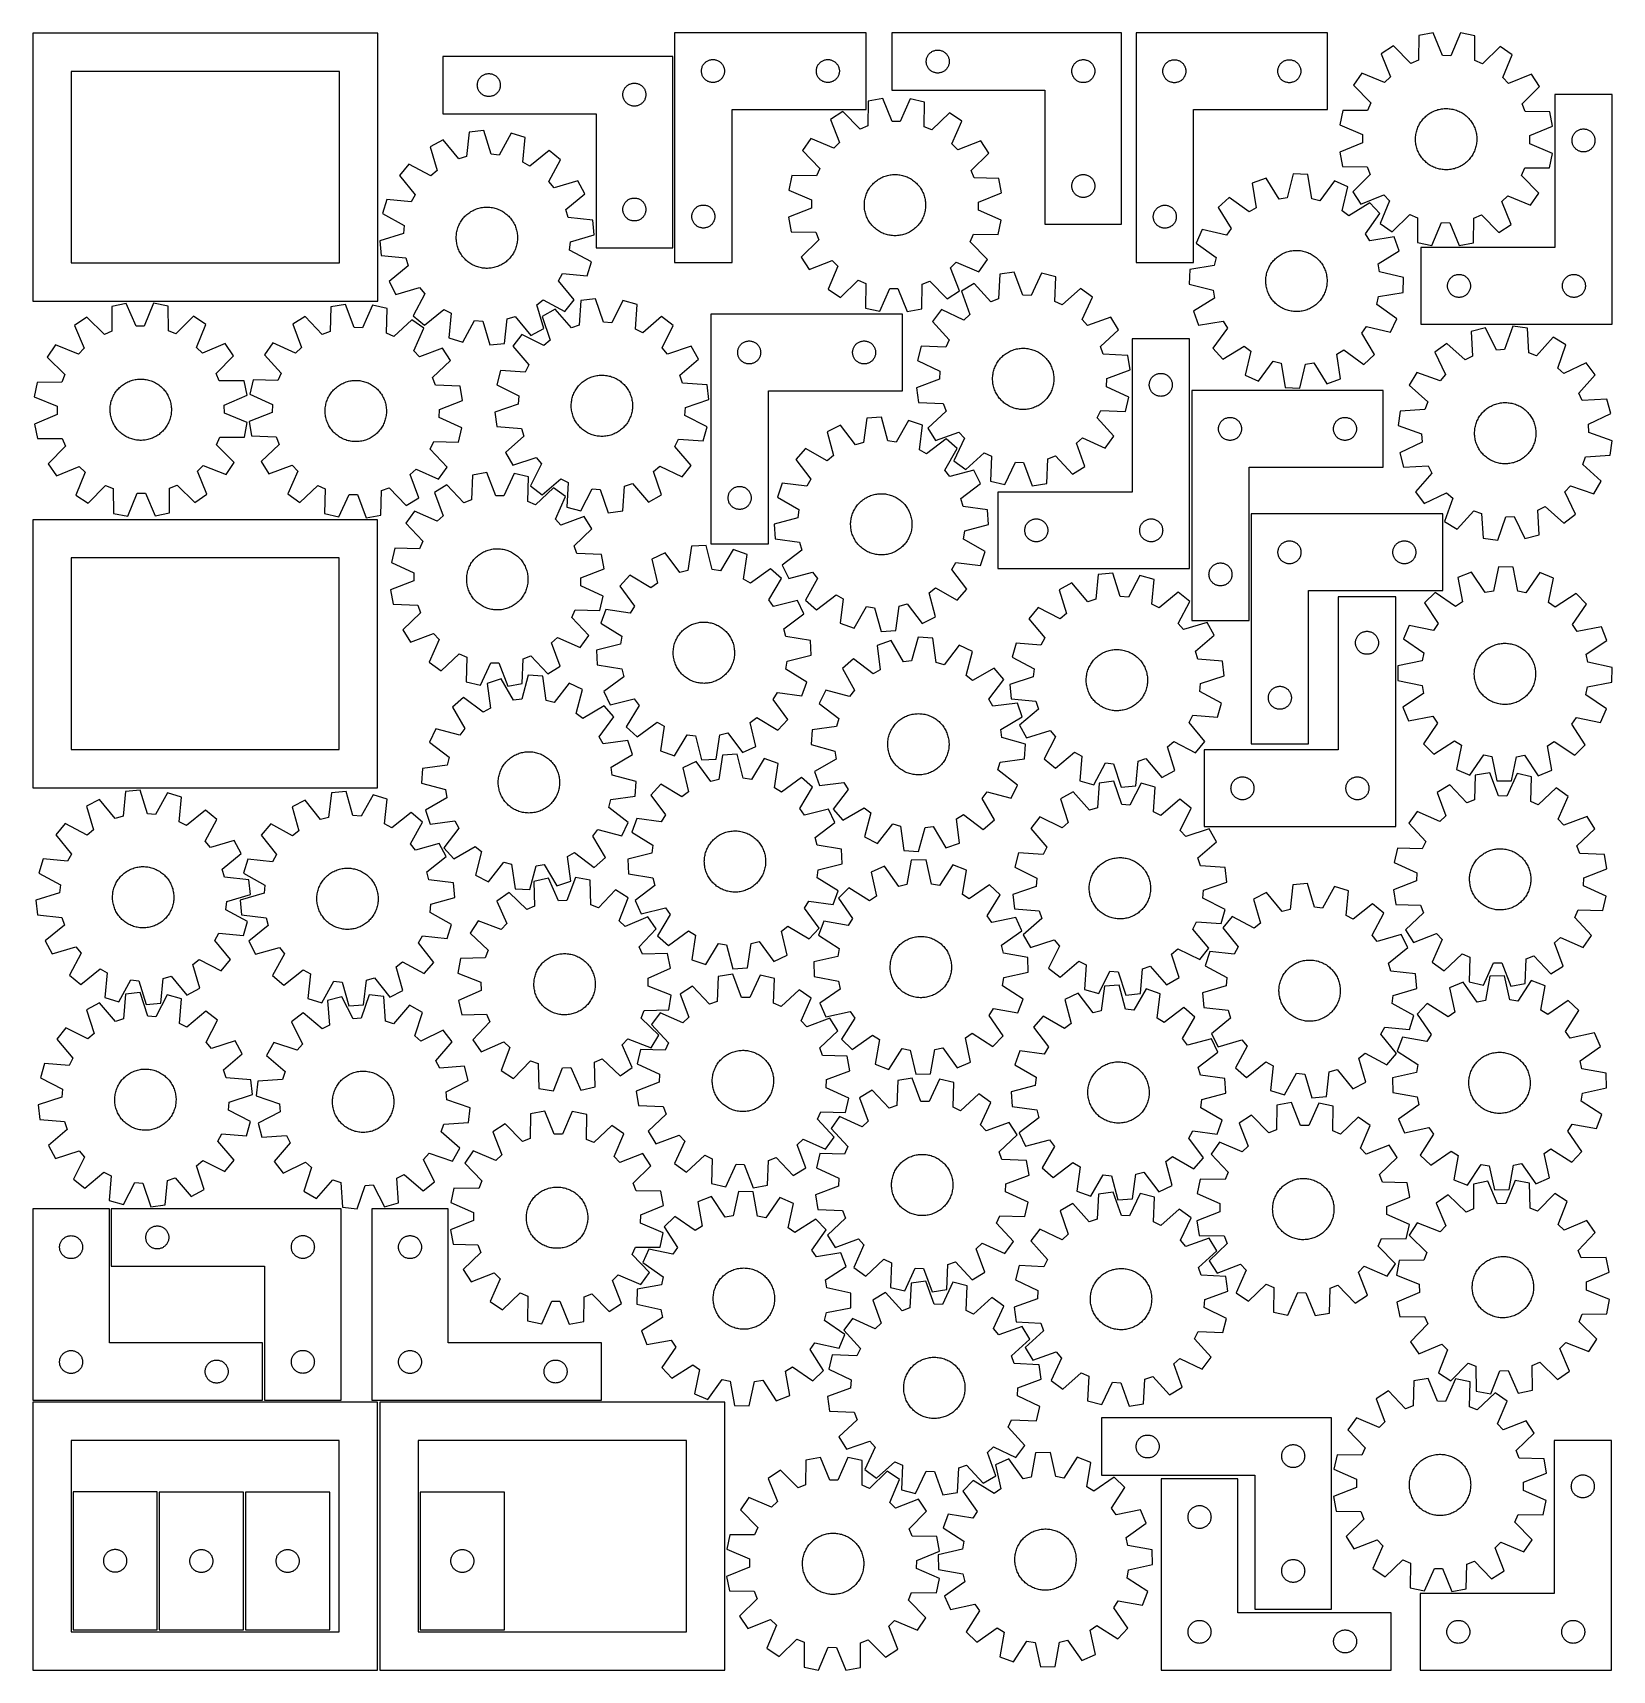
# Model space of a CAD drawing. Header units: millimetres. Extents: x 7 to 1243, y 7 to 1290.
import ezdxf

# ---------------------------------------------------------------- set-up
doc = ezdxf.new("R2010")
doc.units = ezdxf.units.MM
doc.layers.add('CUT', color=7, linetype='CONTINUOUS', true_color=0x000000)

msp = doc.modelspace()

# ---------------------------------------------------------------- linework, layer by layer
at = {"layer": 'CUT'}
for p, q in [((276.665369, 1289.23539), (6.665369, 1289.23539)), ((6.665369, 1289.23539), (6.665369, 1079.23539)), ((276.665369, 1079.23539), (276.665369, 1289.23539)), ((509.204674, 1289.547146), (509.204674, 1109.547146)), ((659.204674, 1289.547146), (509.204674, 1289.547146)), ((659.204674, 1229.547146), (659.204674, 1289.547146)), ((859.252102, 1289.484654), (679.252102, 1289.484654)), ((679.252102, 1289.484654), (679.252102, 1244.484654)), ((859.252102, 1139.484654), (859.252102, 1289.484654)), ((870.572991, 1289.407498), (870.572991, 1109.407498)), ((1020.572991, 1289.407498), (870.572991, 1289.407498)), ((1020.572991, 1229.407498), (1020.572991, 1289.407498)), ((1091.941229, 1287.374259), (1091.753564, 1267.998831)), ((1103.269647, 1289.554261), (1091.941229, 1287.374259)), ((1110.634702, 1271.632252), (1103.269647, 1289.554261)), ((1124.65244, 1289.420895), (1117.064405, 1271.59215)), ((1135.952784, 1287.099756), (1124.65244, 1289.420895)), ((1135.898752, 1267.723495), (1135.952784, 1287.099756)), ((507.672939, 1271.065465), (327.672939, 1271.065465)), ((327.672939, 1271.065465), (327.672939, 1226.065465)), ((507.672939, 1121.065465), (507.672939, 1271.065465)), ((706.729731, 1269.877609), (706.937186, 1270.428805)), ((706.937186, 1270.428805), (707.180247, 1270.965252)), ((707.180247, 1270.965252), (707.457873, 1271.484654)), ((707.457873, 1271.484654), (707.768875, 1271.984786)), ((707.768875, 1271.984786), (708.111922, 1272.463507)), ((708.111922, 1272.463507), (708.485543, 1272.918766)), ((708.485543, 1272.918766), (708.888141, 1273.348615)), ((708.888141, 1273.348615), (709.317989, 1273.751212)), ((709.317989, 1273.751212), (709.773249, 1274.124834)), ((709.773249, 1274.124834), (710.25197, 1274.467881)), ((710.25197, 1274.467881), (710.752102, 1274.778883)), ((710.752102, 1274.778883), (711.271503, 1275.056509)), ((711.271503, 1275.056509), (711.807951, 1275.29957)), ((711.807951, 1275.29957), (712.359147, 1275.507025)), ((712.359147, 1275.507025), (712.92273, 1275.677986)), ((712.92273, 1275.677986), (713.496289, 1275.811722)), ((713.496289, 1275.811722), (714.077366, 1275.907658)), ((714.077366, 1275.907658), (714.663474, 1275.965384)), ((714.663474, 1275.965384), (715.252102, 1275.984654)), ((715.252102, 1275.984654), (715.84073, 1275.965384)), ((715.84073, 1275.965384), (716.426837, 1275.907658)), ((716.426837, 1275.907658), (717.007915, 1275.811722)), ((717.007915, 1275.811722), (717.581473, 1275.677986)), ((717.581473, 1275.677986), (718.145057, 1275.507025)), ((718.145057, 1275.507025), (718.696253, 1275.29957)), ((718.696253, 1275.29957), (719.2327, 1275.056509)), ((719.2327, 1275.056509), (719.752102, 1274.778883)), ((719.752102, 1274.778883), (720.252234, 1274.467881)), ((720.252234, 1274.467881), (720.730955, 1274.124834)), ((720.730955, 1274.124834), (721.186214, 1273.751212)), ((721.186214, 1273.751212), (721.616063, 1273.348615)), ((721.616063, 1273.348615), (722.01866, 1272.918766)), ((722.01866, 1272.918766), (722.392282, 1272.463507)), ((722.392282, 1272.463507), (722.735328, 1271.984786)), ((722.735328, 1271.984786), (723.04633, 1271.484654)), ((723.04633, 1271.484654), (723.323956, 1270.965252)), ((723.323956, 1270.965252), (723.567017, 1270.428805)), ((723.567017, 1270.428805), (723.774473, 1269.877609)), ((1072.135068, 1279.314632), (1062.503224, 1272.965375)), ((1062.503224, 1272.965375), (1069.7445, 1254.992997)), ((1085.797947, 1265.57534), (1072.135068, 1279.314632)), ((1117.064405, 1271.59215), (1110.634702, 1271.632252)), ((1155.656872, 1278.793702), (1141.823677, 1265.225905)), ((1165.208767, 1272.324795), (1155.656872, 1278.793702)), ((1157.743874, 1254.444141), (1165.208767, 1272.324795)), ((246.665369, 1259.23539), (36.665369, 1259.23539)), ((36.665369, 1259.23539), (36.665369, 1109.23539)), ((246.665369, 1109.23539), (246.665369, 1259.23539)), ((361.343568, 1257.258797), (361.917126, 1257.392532)), ((361.917126, 1257.392532), (362.498203, 1257.488468)), ((362.498203, 1257.488468), (363.084311, 1257.546195)), ((363.084311, 1257.546195), (363.672939, 1257.565465)), ((363.672939, 1257.565465), (364.261567, 1257.546195)), ((364.261567, 1257.546195), (364.847675, 1257.488468)), ((364.847675, 1257.488468), (365.428752, 1257.392532)), ((365.428752, 1257.392532), (366.002311, 1257.258797)), ((530.204674, 1259.547146), (530.223944, 1260.135775)), ((530.223944, 1258.958518), (530.204674, 1259.547146)), ((530.223944, 1260.135775), (530.28167, 1260.721882)), ((530.28167, 1258.372411), (530.223944, 1258.958518)), ((530.28167, 1260.721882), (530.377607, 1261.302959)), ((530.377607, 1257.791334), (530.28167, 1258.372411)), ((530.377607, 1261.302959), (530.511342, 1261.876518)), ((530.511342, 1257.217775), (530.377607, 1257.791334)), ((530.511342, 1261.876518), (530.682303, 1262.440102)), ((530.682303, 1262.440102), (530.889758, 1262.991297)), ((530.889758, 1262.991297), (531.13282, 1263.527745)), ((531.13282, 1263.527745), (531.410446, 1264.047146)), ((531.410446, 1264.047146), (531.721448, 1264.547279)), ((531.721448, 1264.547279), (532.064494, 1265.025999)), ((532.064494, 1265.025999), (532.438116, 1265.481259)), ((532.438116, 1265.481259), (532.840713, 1265.911107)), ((532.840713, 1265.911107), (533.270562, 1266.313705)), ((533.270562, 1266.313705), (533.725821, 1266.687326)), ((533.725821, 1266.687326), (534.204542, 1267.030373)), ((534.204542, 1267.030373), (534.704674, 1267.341375)), ((534.704674, 1267.341375), (535.224076, 1267.619001)), ((535.224076, 1267.619001), (535.760523, 1267.862062)), ((535.760523, 1267.862062), (536.311719, 1268.069518)), ((536.311719, 1268.069518), (536.875303, 1268.240479)), ((536.875303, 1268.240479), (537.448861, 1268.374214)), ((537.448861, 1268.374214), (538.029938, 1268.47015)), ((538.029938, 1268.47015), (538.616046, 1268.527877)), ((538.616046, 1268.527877), (539.204674, 1268.547146)), ((539.204674, 1268.547146), (539.793302, 1268.527877)), ((539.793302, 1268.527877), (540.37941, 1268.47015)), ((540.37941, 1268.47015), (540.960487, 1268.374214)), ((540.960487, 1268.374214), (541.534046, 1268.240479)), ((541.534046, 1268.240479), (542.097629, 1268.069518)), ((542.097629, 1268.069518), (542.648825, 1267.862062)), ((542.648825, 1267.862062), (543.185272, 1267.619001)), ((543.185272, 1267.619001), (543.704674, 1267.341375)), ((543.704674, 1267.341375), (544.204806, 1267.030373)), ((544.204806, 1267.030373), (544.683527, 1266.687326)), ((544.683527, 1266.687326), (545.138787, 1266.313705)), ((545.138787, 1266.313705), (545.568635, 1265.911107)), ((545.568635, 1265.911107), (545.971232, 1265.481259)), ((545.971232, 1265.481259), (546.344854, 1265.025999)), ((546.344854, 1265.025999), (546.687901, 1264.547279)), ((546.687901, 1264.547279), (546.998903, 1264.047146)), ((546.998903, 1264.047146), (547.276529, 1263.527745)), ((547.276529, 1263.527745), (547.51959, 1262.991297)), ((547.51959, 1262.991297), (547.727045, 1262.440102)), ((547.727045, 1262.440102), (547.898007, 1261.876518)), ((547.898007, 1261.876518), (548.031742, 1261.302959)), ((548.031742, 1257.791334), (547.898007, 1257.217775)), ((548.031742, 1261.302959), (548.127678, 1260.721882)), ((548.127678, 1258.372411), (548.031742, 1257.791334)), ((548.127678, 1260.721882), (548.185405, 1260.135775)), ((548.185405, 1258.958518), (548.127678, 1258.372411)), ((548.185405, 1260.135775), (548.204674, 1259.547146)), ((548.204674, 1259.547146), (548.185405, 1258.958518)), ((620.204674, 1259.547146), (620.223944, 1260.135775)), ((620.223944, 1258.958518), (620.204674, 1259.547146)), ((620.223944, 1260.135775), (620.28167, 1260.721882)), ((620.28167, 1258.372411), (620.223944, 1258.958518)), ((620.28167, 1260.721882), (620.377607, 1261.302959)), ((620.377607, 1257.791334), (620.28167, 1258.372411)), ((620.377607, 1261.302959), (620.511342, 1261.876518)), ((620.511342, 1257.217775), (620.377607, 1257.791334)), ((620.511342, 1261.876518), (620.682303, 1262.440102)), ((620.682303, 1262.440102), (620.889758, 1262.991297)), ((620.889758, 1262.991297), (621.13282, 1263.527745)), ((621.13282, 1263.527745), (621.410446, 1264.047146)), ((621.410446, 1264.047146), (621.721448, 1264.547279)), ((621.721448, 1264.547279), (622.064494, 1265.025999)), ((622.064494, 1265.025999), (622.438116, 1265.481259)), ((622.438116, 1265.481259), (622.840713, 1265.911107)), ((622.840713, 1265.911107), (623.270562, 1266.313705)), ((623.270562, 1266.313705), (623.725821, 1266.687326)), ((623.725821, 1266.687326), (624.204542, 1267.030373)), ((624.204542, 1267.030373), (624.704674, 1267.341375)), ((624.704674, 1267.341375), (625.224076, 1267.619001)), ((625.224076, 1267.619001), (625.760523, 1267.862062)), ((625.760523, 1267.862062), (626.311719, 1268.069518)), ((626.311719, 1268.069518), (626.875303, 1268.240479)), ((626.875303, 1268.240479), (627.448861, 1268.374214)), ((627.448861, 1268.374214), (628.029938, 1268.47015)), ((628.029938, 1268.47015), (628.616046, 1268.527877)), ((628.616046, 1268.527877), (629.204674, 1268.547146)), ((629.204674, 1268.547146), (629.793302, 1268.527877)), ((629.793302, 1268.527877), (630.37941, 1268.47015)), ((630.37941, 1268.47015), (630.960487, 1268.374214)), ((630.960487, 1268.374214), (631.534046, 1268.240479)), ((631.534046, 1268.240479), (632.097629, 1268.069518)), ((632.097629, 1268.069518), (632.648825, 1267.862062)), ((632.648825, 1267.862062), (633.185272, 1267.619001)), ((633.185272, 1267.619001), (633.704674, 1267.341375)), ((633.704674, 1267.341375), (634.204806, 1267.030373)), ((634.204806, 1267.030373), (634.683527, 1266.687326)), ((634.683527, 1266.687326), (635.138787, 1266.313705)), ((635.138787, 1266.313705), (635.568635, 1265.911107)), ((635.568635, 1265.911107), (635.971232, 1265.481259)), ((635.971232, 1265.481259), (636.344854, 1265.025999)), ((636.344854, 1265.025999), (636.687901, 1264.547279)), ((636.687901, 1264.547279), (636.998903, 1264.047146)), ((636.998903, 1264.047146), (637.276529, 1263.527745)), ((637.276529, 1263.527745), (637.51959, 1262.991297)), ((637.51959, 1262.991297), (637.727045, 1262.440102)), ((637.727045, 1262.440102), (637.898007, 1261.876518)), ((637.898007, 1261.876518), (638.031742, 1261.302959)), ((638.031742, 1257.791334), (637.898007, 1257.217775)), ((638.031742, 1261.302959), (638.127678, 1260.721882)), ((638.127678, 1258.372411), (638.031742, 1257.791334)), ((638.127678, 1260.721882), (638.185405, 1260.135775)), ((638.185405, 1258.958518), (638.127678, 1258.372411)), ((638.185405, 1260.135775), (638.204674, 1259.547146)), ((638.204674, 1259.547146), (638.185405, 1258.958518)), ((706.252102, 1266.984654), (706.271371, 1267.573282)), ((706.271371, 1266.396026), (706.252102, 1266.984654)), ((706.271371, 1267.573282), (706.329098, 1268.15939)), ((706.329098, 1265.809918), (706.271371, 1266.396026)), ((706.329098, 1268.15939), (706.425034, 1268.740467)), ((706.425034, 1265.228841), (706.329098, 1265.809918)), ((706.425034, 1268.740467), (706.558769, 1269.314025)), ((706.558769, 1264.655283), (706.425034, 1265.228841)), ((706.558769, 1269.314025), (706.729731, 1269.877609)), ((706.729731, 1264.091699), (706.558769, 1264.655283)), ((706.937186, 1263.540503), (706.729731, 1264.091699)), ((707.180247, 1263.004056), (706.937186, 1263.540503)), ((707.457873, 1262.484654), (707.180247, 1263.004056)), ((707.768875, 1261.984522), (707.457873, 1262.484654)), ((708.111922, 1261.505801), (707.768875, 1261.984522)), ((708.485543, 1261.050542), (708.111922, 1261.505801)), ((708.888141, 1260.620693), (708.485543, 1261.050542)), ((709.317989, 1260.218096), (708.888141, 1260.620693)), ((709.773249, 1259.844474), (709.317989, 1260.218096)), ((710.25197, 1259.501428), (709.773249, 1259.844474)), ((710.752102, 1259.190425), (710.25197, 1259.501428)), ((711.271503, 1258.912799), (710.752102, 1259.190425)), ((711.807951, 1258.669738), (711.271503, 1258.912799)), ((712.359147, 1258.462283), (711.807951, 1258.669738)), ((712.92273, 1258.291322), (712.359147, 1258.462283)), ((713.496289, 1258.157587), (712.92273, 1258.291322)), ((714.077366, 1258.06165), (713.496289, 1258.157587)), ((714.663474, 1258.003924), (714.077366, 1258.06165)), ((715.252102, 1257.984654), (714.663474, 1258.003924)), ((715.84073, 1258.003924), (715.252102, 1257.984654)), ((716.426837, 1258.06165), (715.84073, 1258.003924)), ((717.007915, 1258.157587), (716.426837, 1258.06165)), ((717.581473, 1258.291322), (717.007915, 1258.157587)), ((718.145057, 1258.462283), (717.581473, 1258.291322)), ((718.696253, 1258.669738), (718.145057, 1258.462283)), ((719.2327, 1258.912799), (718.696253, 1258.669738)), ((719.752102, 1259.190425), (719.2327, 1258.912799)), ((720.252234, 1259.501428), (719.752102, 1259.190425)), ((720.730955, 1259.844474), (720.252234, 1259.501428)), ((721.186214, 1260.218096), (720.730955, 1259.844474)), ((721.616063, 1260.620693), (721.186214, 1260.218096)), ((722.01866, 1261.050542), (721.616063, 1260.620693)), ((722.392282, 1261.505801), (722.01866, 1261.050542)), ((722.735328, 1261.984522), (722.392282, 1261.505801)), ((723.04633, 1262.484654), (722.735328, 1261.984522)), ((723.323956, 1263.004056), (723.04633, 1262.484654)), ((723.567017, 1263.540503), (723.323956, 1263.004056)), ((723.774473, 1264.091699), (723.567017, 1263.540503)), ((723.774473, 1269.877609), (723.945434, 1269.314025)), ((723.945434, 1264.655283), (723.774473, 1264.091699)), ((723.945434, 1269.314025), (724.079169, 1268.740467)), ((724.079169, 1265.228841), (723.945434, 1264.655283)), ((724.079169, 1268.740467), (724.175105, 1268.15939)), ((724.175105, 1265.809918), (724.079169, 1265.228841)), ((724.175105, 1268.15939), (724.232832, 1267.573282)), ((724.232832, 1266.396026), (724.175105, 1265.809918)), ((724.232832, 1267.573282), (724.252102, 1266.984654)), ((724.252102, 1266.984654), (724.232832, 1266.396026)), ((820.252102, 1259.484654), (820.271371, 1260.073282)), ((820.271371, 1258.896026), (820.252102, 1259.484654)), ((820.271371, 1260.073282), (820.329098, 1260.65939)), ((820.329098, 1258.309918), (820.271371, 1258.896026)), ((820.329098, 1260.65939), (820.425034, 1261.240467)), ((820.425034, 1257.728841), (820.329098, 1258.309918)), ((820.425034, 1261.240467), (820.558769, 1261.814025)), ((820.558769, 1257.155283), (820.425034, 1257.728841)), ((820.558769, 1261.814025), (820.729731, 1262.377609)), ((820.729731, 1262.377609), (820.937186, 1262.928805)), ((820.937186, 1262.928805), (821.180247, 1263.465252)), ((821.180247, 1263.465252), (821.457873, 1263.984654)), ((821.457873, 1263.984654), (821.768875, 1264.484786)), ((821.768875, 1264.484786), (822.111922, 1264.963507)), ((822.111922, 1264.963507), (822.485543, 1265.418766)), ((822.485543, 1265.418766), (822.888141, 1265.848615)), ((822.888141, 1265.848615), (823.317989, 1266.251212)), ((823.317989, 1266.251212), (823.773249, 1266.624834)), ((823.773249, 1266.624834), (824.25197, 1266.967881)), ((824.25197, 1266.967881), (824.752102, 1267.278883)), ((824.752102, 1267.278883), (825.271503, 1267.556509)), ((825.271503, 1267.556509), (825.807951, 1267.79957)), ((825.807951, 1267.79957), (826.359147, 1268.007025)), ((826.359147, 1268.007025), (826.92273, 1268.177986)), ((826.92273, 1268.177986), (827.496289, 1268.311722)), ((827.496289, 1268.311722), (828.077366, 1268.407658)), ((828.077366, 1268.407658), (828.663474, 1268.465384)), ((828.663474, 1268.465384), (829.252102, 1268.484654)), ((829.252102, 1268.484654), (829.84073, 1268.465384)), ((829.84073, 1268.465384), (830.426837, 1268.407658)), ((830.426837, 1268.407658), (831.007915, 1268.311722)), ((831.007915, 1268.311722), (831.581473, 1268.177986)), ((831.581473, 1268.177986), (832.145057, 1268.007025)), ((832.145057, 1268.007025), (832.696253, 1267.79957)), ((832.696253, 1267.79957), (833.2327, 1267.556509)), ((833.2327, 1267.556509), (833.752102, 1267.278883)), ((833.752102, 1267.278883), (834.252234, 1266.967881)), ((834.252234, 1266.967881), (834.730955, 1266.624834)), ((834.730955, 1266.624834), (835.186214, 1266.251212)), ((835.186214, 1266.251212), (835.616063, 1265.848615)), ((835.616063, 1265.848615), (836.01866, 1265.418766)), ((836.01866, 1265.418766), (836.392282, 1264.963507)), ((836.392282, 1264.963507), (836.735328, 1264.484786)), ((836.735328, 1264.484786), (837.04633, 1263.984654)), ((837.04633, 1263.984654), (837.323956, 1263.465252)), ((837.323956, 1263.465252), (837.567017, 1262.928805)), ((837.567017, 1262.928805), (837.774473, 1262.377609)), ((837.774473, 1262.377609), (837.945434, 1261.814025)), ((837.945434, 1261.814025), (838.079169, 1261.240467)), ((838.079169, 1257.728841), (837.945434, 1257.155283)), ((838.079169, 1261.240467), (838.175105, 1260.65939)), ((838.175105, 1258.309918), (838.079169, 1257.728841)), ((838.175105, 1260.65939), (838.232832, 1260.073282)), ((838.232832, 1258.896026), (838.175105, 1258.309918)), ((838.232832, 1260.073282), (838.252102, 1259.484654)), ((838.252102, 1259.484654), (838.232832, 1258.896026)), ((891.572991, 1259.407498), (891.592261, 1259.996126)), ((891.592261, 1258.81887), (891.572991, 1259.407498)), ((891.592261, 1259.996126), (891.649987, 1260.582234)), ((891.649987, 1258.232762), (891.592261, 1258.81887)), ((891.649987, 1260.582234), (891.745923, 1261.163311)), ((891.745923, 1257.651685), (891.649987, 1258.232762)), ((891.745923, 1261.163311), (891.879658, 1261.736869)), ((891.879658, 1257.078127), (891.745923, 1257.651685)), ((891.879658, 1261.736869), (892.05062, 1262.300453)), ((892.05062, 1262.300453), (892.258075, 1262.851649)), ((892.258075, 1262.851649), (892.501136, 1263.388096)), ((892.501136, 1263.388096), (892.778762, 1263.907498)), ((892.778762, 1263.907498), (893.089764, 1264.40763)), ((893.089764, 1264.40763), (893.432811, 1264.886351)), ((893.432811, 1264.886351), (893.806433, 1265.34161)), ((893.806433, 1265.34161), (894.20903, 1265.771459)), ((894.20903, 1265.771459), (894.638879, 1266.174056)), ((894.638879, 1266.174056), (895.094138, 1266.547678)), ((895.094138, 1266.547678), (895.572859, 1266.890724)), ((895.572859, 1266.890724), (896.072991, 1267.201727)), ((896.072991, 1267.201727), (896.592393, 1267.479353)), ((896.592393, 1267.479353), (897.12884, 1267.722414)), ((897.12884, 1267.722414), (897.680036, 1267.929869)), ((897.680036, 1267.929869), (898.243619, 1268.10083)), ((898.243619, 1268.10083), (898.817178, 1268.234566)), ((898.817178, 1268.234566), (899.398255, 1268.330502)), ((899.398255, 1268.330502), (899.984363, 1268.388228)), ((899.984363, 1268.388228), (900.572991, 1268.407498)), ((900.572991, 1268.407498), (901.161619, 1268.388228)), ((901.161619, 1268.388228), (901.747727, 1268.330502)), ((901.747727, 1268.330502), (902.328804, 1268.234566)), ((902.328804, 1268.234566), (902.902362, 1268.10083)), ((902.902362, 1268.10083), (903.465946, 1267.929869)), ((903.465946, 1267.929869), (904.017142, 1267.722414)), ((904.017142, 1267.722414), (904.553589, 1267.479353)), ((904.553589, 1267.479353), (905.072991, 1267.201727)), ((905.072991, 1267.201727), (905.573123, 1266.890724)), ((905.573123, 1266.890724), (906.051844, 1266.547678)), ((906.051844, 1266.547678), (906.507103, 1266.174056)), ((906.507103, 1266.174056), (906.936952, 1265.771459)), ((906.936952, 1265.771459), (907.339549, 1265.34161)), ((907.339549, 1265.34161), (907.713171, 1264.886351)), ((907.713171, 1264.886351), (908.056217, 1264.40763)), ((908.056217, 1264.40763), (908.36722, 1263.907498)), ((908.36722, 1263.907498), (908.644846, 1263.388096)), ((908.644846, 1263.388096), (908.887907, 1262.851649)), ((908.887907, 1262.851649), (909.095362, 1262.300453)), ((909.095362, 1262.300453), (909.266323, 1261.736869)), ((909.266323, 1261.736869), (909.400058, 1261.163311)), ((909.400058, 1257.651685), (909.266323, 1257.078127)), ((909.400058, 1261.163311), (909.495995, 1260.582234)), ((909.495995, 1258.232762), (909.400058, 1257.651685)), ((909.495995, 1260.582234), (909.553721, 1259.996126)), ((909.553721, 1258.81887), (909.495995, 1258.232762)), ((909.553721, 1259.996126), (909.572991, 1259.407498)), ((909.572991, 1259.407498), (909.553721, 1258.81887)), ((981.572991, 1259.407498), (981.592261, 1259.996126)), ((981.592261, 1258.81887), (981.572991, 1259.407498)), ((981.592261, 1259.996126), (981.649987, 1260.582234)), ((981.649987, 1258.232762), (981.592261, 1258.81887)), ((981.649987, 1260.582234), (981.745923, 1261.163311)), ((981.745923, 1257.651685), (981.649987, 1258.232762)), ((981.745923, 1261.163311), (981.879658, 1261.736869)), ((981.879658, 1257.078127), (981.745923, 1257.651685)), ((981.879658, 1261.736869), (982.05062, 1262.300453)), ((982.05062, 1262.300453), (982.258075, 1262.851649)), ((982.258075, 1262.851649), (982.501136, 1263.388096)), ((982.501136, 1263.388096), (982.778762, 1263.907498)), ((982.778762, 1263.907498), (983.089764, 1264.40763)), ((983.089764, 1264.40763), (983.432811, 1264.886351)), ((983.432811, 1264.886351), (983.806433, 1265.34161)), ((983.806433, 1265.34161), (984.20903, 1265.771459)), ((984.20903, 1265.771459), (984.638879, 1266.174056)), ((984.638879, 1266.174056), (985.094138, 1266.547678)), ((985.094138, 1266.547678), (985.572859, 1266.890724)), ((985.572859, 1266.890724), (986.072991, 1267.201727)), ((986.072991, 1267.201727), (986.592393, 1267.479353)), ((986.592393, 1267.479353), (987.12884, 1267.722414)), ((987.12884, 1267.722414), (987.680036, 1267.929869)), ((987.680036, 1267.929869), (988.243619, 1268.10083)), ((988.243619, 1268.10083), (988.817178, 1268.234566)), ((988.817178, 1268.234566), (989.398255, 1268.330502)), ((989.398255, 1268.330502), (989.984363, 1268.388228)), ((989.984363, 1268.388228), (990.572991, 1268.407498)), ((990.572991, 1268.407498), (991.161619, 1268.388228)), ((991.161619, 1268.388228), (991.747727, 1268.330502)), ((991.747727, 1268.330502), (992.328804, 1268.234566)), ((992.328804, 1268.234566), (992.902362, 1268.10083)), ((992.902362, 1268.10083), (993.465946, 1267.929869)), ((993.465946, 1267.929869), (994.017142, 1267.722414)), ((994.017142, 1267.722414), (994.553589, 1267.479353)), ((994.553589, 1267.479353), (995.072991, 1267.201727)), ((995.072991, 1267.201727), (995.573123, 1266.890724)), ((995.573123, 1266.890724), (996.051844, 1266.547678)), ((996.051844, 1266.547678), (996.507103, 1266.174056)), ((996.507103, 1266.174056), (996.936952, 1265.771459)), ((996.936952, 1265.771459), (997.339549, 1265.34161)), ((997.339549, 1265.34161), (997.713171, 1264.886351)), ((997.713171, 1264.886351), (998.056217, 1264.40763)), ((998.056217, 1264.40763), (998.36722, 1263.907498)), ((998.36722, 1263.907498), (998.644846, 1263.388096)), ((998.644846, 1263.388096), (998.887907, 1262.851649)), ((998.887907, 1262.851649), (999.095362, 1262.300453)), ((999.095362, 1262.300453), (999.266323, 1261.736869)), ((999.266323, 1261.736869), (999.400058, 1261.163311)), ((999.400058, 1257.651685), (999.266323, 1257.078127)), ((999.400058, 1261.163311), (999.495995, 1260.582234)), ((999.495995, 1258.232762), (999.400058, 1257.651685)), ((999.495995, 1260.582234), (999.553721, 1259.996126)), ((999.553721, 1258.81887), (999.495995, 1258.232762)), ((999.553721, 1259.996126), (999.572991, 1259.407498)), ((999.572991, 1259.407498), (999.553721, 1258.81887)), ((1047.289003, 1257.939761), (1040.820096, 1248.387865)), ((1065.169657, 1250.474868), (1047.289003, 1257.939761)), ((1091.753564, 1267.998831), (1085.797947, 1265.57534)), ((1141.823677, 1265.225905), (1135.898752, 1267.723495)), ((354.672939, 1248.565465), (354.692209, 1249.154093)), ((354.692209, 1247.976836), (354.672939, 1248.565465)), ((354.692209, 1249.154093), (354.749935, 1249.7402)), ((354.749935, 1247.390729), (354.692209, 1247.976836)), ((354.749935, 1249.7402), (354.845872, 1250.321277)), ((354.845872, 1246.809652), (354.749935, 1247.390729)), ((354.845872, 1250.321277), (354.979607, 1250.894836)), ((354.979607, 1246.236093), (354.845872, 1246.809652)), ((354.979607, 1250.894836), (355.150568, 1251.45842)), ((355.150568, 1245.672509), (354.979607, 1246.236093)), ((355.150568, 1251.45842), (355.358023, 1252.009615)), ((355.358023, 1245.121314), (355.150568, 1245.672509)), ((355.358023, 1252.009615), (355.601084, 1252.546063)), ((355.601084, 1244.584866), (355.358023, 1245.121314)), ((355.601084, 1252.546063), (355.87871, 1253.065465)), ((355.87871, 1244.065465), (355.601084, 1244.584866)), ((355.87871, 1253.065465), (356.189713, 1253.565597)), ((356.189713, 1253.565597), (356.532759, 1254.044317)), ((356.532759, 1254.044317), (356.906381, 1254.499577)), ((356.906381, 1254.499577), (357.308978, 1254.929426)), ((357.308978, 1254.929426), (357.738827, 1255.332023)), ((357.738827, 1255.332023), (358.194086, 1255.705645)), ((358.194086, 1255.705645), (358.672807, 1256.048691)), ((358.672807, 1256.048691), (359.172939, 1256.359693)), ((359.172939, 1256.359693), (359.692341, 1256.637319)), ((359.692341, 1256.637319), (360.228788, 1256.88038)), ((360.228788, 1256.88038), (360.779984, 1257.087836)), ((360.779984, 1257.087836), (361.343568, 1257.258797)), ((366.002311, 1257.258797), (366.565894, 1257.087836)), ((366.565894, 1257.087836), (367.11709, 1256.88038)), ((367.11709, 1256.88038), (367.653537, 1256.637319)), ((367.653537, 1256.637319), (368.172939, 1256.359693)), ((368.172939, 1256.359693), (368.673071, 1256.048691)), ((368.673071, 1256.048691), (369.151792, 1255.705645)), ((369.151792, 1255.705645), (369.607051, 1255.332023)), ((369.607051, 1255.332023), (370.0369, 1254.929426)), ((370.0369, 1254.929426), (370.439497, 1254.499577)), ((370.439497, 1254.499577), (370.813119, 1254.044317)), ((370.813119, 1254.044317), (371.156166, 1253.565597)), ((371.156166, 1253.565597), (371.467168, 1253.065465)), ((371.467168, 1253.065465), (371.744794, 1252.546063)), ((371.744794, 1244.584866), (371.467168, 1244.065465)), ((371.744794, 1252.546063), (371.987855, 1252.009615)), ((371.987855, 1245.121314), (371.744794, 1244.584866)), ((371.987855, 1252.009615), (372.19531, 1251.45842)), ((372.19531, 1245.672509), (371.987855, 1245.121314)), ((372.19531, 1251.45842), (372.366272, 1250.894836)), ((372.366272, 1246.236093), (372.19531, 1245.672509)), ((372.366272, 1250.894836), (372.500007, 1250.321277)), ((372.500007, 1246.809652), (372.366272, 1246.236093)), ((372.500007, 1250.321277), (372.595943, 1249.7402)), ((372.595943, 1247.390729), (372.500007, 1246.809652)), ((372.595943, 1249.7402), (372.653669, 1249.154093)), ((372.653669, 1247.976836), (372.595943, 1247.390729)), ((372.653669, 1249.154093), (372.672939, 1248.565465)), ((372.672939, 1248.565465), (372.653669, 1247.976836)), ((469.358023, 1244.509615), (469.601084, 1245.046063)), ((469.601084, 1245.046063), (469.87871, 1245.565465)), ((469.87871, 1245.565465), (470.189713, 1246.065597)), ((470.189713, 1246.065597), (470.532759, 1246.544317)), ((470.532759, 1246.544317), (470.906381, 1246.999577)), ((470.906381, 1246.999577), (471.308978, 1247.429426)), ((471.308978, 1247.429426), (471.738827, 1247.832023)), ((471.738827, 1247.832023), (472.194086, 1248.205645)), ((472.194086, 1248.205645), (472.672807, 1248.548691)), ((472.672807, 1248.548691), (473.172939, 1248.859693)), ((473.172939, 1248.859693), (473.692341, 1249.137319)), ((473.692341, 1249.137319), (474.228788, 1249.38038)), ((474.228788, 1249.38038), (474.779984, 1249.587836)), ((474.779984, 1249.587836), (475.343568, 1249.758797)), ((475.343568, 1249.758797), (475.917126, 1249.892532)), ((475.917126, 1249.892532), (476.498203, 1249.988468)), ((476.498203, 1249.988468), (477.084311, 1250.046195)), ((477.084311, 1250.046195), (477.672939, 1250.065465)), ((477.672939, 1250.065465), (478.261567, 1250.046195)), ((478.261567, 1250.046195), (478.847675, 1249.988468)), ((478.847675, 1249.988468), (479.428752, 1249.892532)), ((479.428752, 1249.892532), (480.002311, 1249.758797)), ((480.002311, 1249.758797), (480.565894, 1249.587836)), ((480.565894, 1249.587836), (481.11709, 1249.38038)), ((481.11709, 1249.38038), (481.653537, 1249.137319)), ((481.653537, 1249.137319), (482.172939, 1248.859693)), ((482.172939, 1248.859693), (482.673071, 1248.548691)), ((482.673071, 1248.548691), (483.151792, 1248.205645)), ((483.151792, 1248.205645), (483.607051, 1247.832023)), ((483.607051, 1247.832023), (484.0369, 1247.429426)), ((484.0369, 1247.429426), (484.439497, 1246.999577)), ((484.439497, 1246.999577), (484.813119, 1246.544317)), ((484.813119, 1246.544317), (485.156166, 1246.065597)), ((485.156166, 1246.065597), (485.467168, 1245.565465)), ((485.467168, 1245.565465), (485.744794, 1245.046063)), ((485.744794, 1245.046063), (485.987855, 1244.509615)), ((530.682303, 1256.654191), (530.511342, 1257.217775)), ((530.889758, 1256.102996), (530.682303, 1256.654191)), ((531.13282, 1255.566548), (530.889758, 1256.102996)), ((531.410446, 1255.047146), (531.13282, 1255.566548)), ((531.721448, 1254.547014), (531.410446, 1255.047146)), ((532.064494, 1254.068294), (531.721448, 1254.547014)), ((532.438116, 1253.613034), (532.064494, 1254.068294)), ((532.840713, 1253.183185), (532.438116, 1253.613034)), ((533.270562, 1252.780588), (532.840713, 1253.183185)), ((533.725821, 1252.406966), (533.270562, 1252.780588)), ((534.204542, 1252.06392), (533.725821, 1252.406966)), ((534.704674, 1251.752918), (534.204542, 1252.06392)), ((535.224076, 1251.475292), (534.704674, 1251.752918)), ((535.760523, 1251.232231), (535.224076, 1251.475292)), ((536.311719, 1251.024775), (535.760523, 1251.232231)), ((536.875303, 1250.853814), (536.311719, 1251.024775)), ((537.448861, 1250.720079), (536.875303, 1250.853814)), ((538.029938, 1250.624143), (537.448861, 1250.720079)), ((538.616046, 1250.566416), (538.029938, 1250.624143)), ((539.204674, 1250.547146), (538.616046, 1250.566416)), ((539.793302, 1250.566416), (539.204674, 1250.547146)), ((540.37941, 1250.624143), (539.793302, 1250.566416)), ((540.960487, 1250.720079), (540.37941, 1250.624143)), ((541.534046, 1250.853814), (540.960487, 1250.720079)), ((542.097629, 1251.024775), (541.534046, 1250.853814)), ((542.648825, 1251.232231), (542.097629, 1251.024775)), ((543.185272, 1251.475292), (542.648825, 1251.232231)), ((543.704674, 1251.752918), (543.185272, 1251.475292)), ((544.204806, 1252.06392), (543.704674, 1251.752918)), ((544.683527, 1252.406966), (544.204806, 1252.06392)), ((545.138787, 1252.780588), (544.683527, 1252.406966)), ((545.568635, 1253.183185), (545.138787, 1252.780588)), ((545.971232, 1253.613034), (545.568635, 1253.183185)), ((546.344854, 1254.068294), (545.971232, 1253.613034)), ((546.687901, 1254.547014), (546.344854, 1254.068294)), ((546.998903, 1255.047146), (546.687901, 1254.547014)), ((547.276529, 1255.566548), (546.998903, 1255.047146)), ((547.51959, 1256.102996), (547.276529, 1255.566548)), ((547.727045, 1256.654191), (547.51959, 1256.102996)), ((547.898007, 1257.217775), (547.727045, 1256.654191)), ((620.682303, 1256.654191), (620.511342, 1257.217775)), ((620.889758, 1256.102996), (620.682303, 1256.654191)), ((621.13282, 1255.566548), (620.889758, 1256.102996)), ((621.410446, 1255.047146), (621.13282, 1255.566548)), ((621.721448, 1254.547014), (621.410446, 1255.047146)), ((622.064494, 1254.068294), (621.721448, 1254.547014)), ((622.438116, 1253.613034), (622.064494, 1254.068294)), ((622.840713, 1253.183185), (622.438116, 1253.613034)), ((623.270562, 1252.780588), (622.840713, 1253.183185)), ((623.725821, 1252.406966), (623.270562, 1252.780588)), ((624.204542, 1252.06392), (623.725821, 1252.406966)), ((624.704674, 1251.752918), (624.204542, 1252.06392)), ((625.224076, 1251.475292), (624.704674, 1251.752918)), ((625.760523, 1251.232231), (625.224076, 1251.475292)), ((626.311719, 1251.024775), (625.760523, 1251.232231)), ((626.875303, 1250.853814), (626.311719, 1251.024775)), ((627.448861, 1250.720079), (626.875303, 1250.853814)), ((628.029938, 1250.624143), (627.448861, 1250.720079)), ((628.616046, 1250.566416), (628.029938, 1250.624143)), ((629.204674, 1250.547146), (628.616046, 1250.566416)), ((629.793302, 1250.566416), (629.204674, 1250.547146)), ((630.37941, 1250.624143), (629.793302, 1250.566416)), ((630.960487, 1250.720079), (630.37941, 1250.624143)), ((631.534046, 1250.853814), (630.960487, 1250.720079)), ((632.097629, 1251.024775), (631.534046, 1250.853814)), ((632.648825, 1251.232231), (632.097629, 1251.024775)), ((633.185272, 1251.475292), (632.648825, 1251.232231)), ((633.704674, 1251.752918), (633.185272, 1251.475292)), ((634.204806, 1252.06392), (633.704674, 1251.752918)), ((634.683527, 1252.406966), (634.204806, 1252.06392)), ((635.138787, 1252.780588), (634.683527, 1252.406966)), ((635.568635, 1253.183185), (635.138787, 1252.780588)), ((635.971232, 1253.613034), (635.568635, 1253.183185)), ((636.344854, 1254.068294), (635.971232, 1253.613034)), ((636.687901, 1254.547014), (636.344854, 1254.068294)), ((636.998903, 1255.047146), (636.687901, 1254.547014)), ((637.276529, 1255.566548), (636.998903, 1255.047146)), ((637.51959, 1256.102996), (637.276529, 1255.566548)), ((637.727045, 1256.654191), (637.51959, 1256.102996)), ((637.898007, 1257.217775), (637.727045, 1256.654191)), ((820.729731, 1256.591699), (820.558769, 1257.155283)), ((820.937186, 1256.040503), (820.729731, 1256.591699)), ((821.180247, 1255.504056), (820.937186, 1256.040503)), ((821.457873, 1254.984654), (821.180247, 1255.504056)), ((821.768875, 1254.484522), (821.457873, 1254.984654)), ((822.111922, 1254.005801), (821.768875, 1254.484522)), ((822.485543, 1253.550542), (822.111922, 1254.005801)), ((822.888141, 1253.120693), (822.485543, 1253.550542)), ((823.317989, 1252.718096), (822.888141, 1253.120693)), ((823.773249, 1252.344474), (823.317989, 1252.718096)), ((824.25197, 1252.001428), (823.773249, 1252.344474)), ((824.752102, 1251.690425), (824.25197, 1252.001428)), ((825.271503, 1251.412799), (824.752102, 1251.690425)), ((825.807951, 1251.169738), (825.271503, 1251.412799)), ((826.359147, 1250.962283), (825.807951, 1251.169738)), ((826.92273, 1250.791322), (826.359147, 1250.962283)), ((827.496289, 1250.657587), (826.92273, 1250.791322)), ((828.077366, 1250.56165), (827.496289, 1250.657587)), ((828.663474, 1250.503924), (828.077366, 1250.56165)), ((829.252102, 1250.484654), (828.663474, 1250.503924)), ((829.84073, 1250.503924), (829.252102, 1250.484654)), ((830.426837, 1250.56165), (829.84073, 1250.503924)), ((831.007915, 1250.657587), (830.426837, 1250.56165)), ((831.581473, 1250.791322), (831.007915, 1250.657587)), ((832.145057, 1250.962283), (831.581473, 1250.791322)), ((832.696253, 1251.169738), (832.145057, 1250.962283)), ((833.2327, 1251.412799), (832.696253, 1251.169738)), ((833.752102, 1251.690425), (833.2327, 1251.412799)), ((834.252234, 1252.001428), (833.752102, 1251.690425)), ((834.730955, 1252.344474), (834.252234, 1252.001428)), ((835.186214, 1252.718096), (834.730955, 1252.344474)), ((835.616063, 1253.120693), (835.186214, 1252.718096)), ((836.01866, 1253.550542), (835.616063, 1253.120693)), ((836.392282, 1254.005801), (836.01866, 1253.550542)), ((836.735328, 1254.484522), (836.392282, 1254.005801)), ((837.04633, 1254.984654), (836.735328, 1254.484522)), ((837.323956, 1255.504056), (837.04633, 1254.984654)), ((837.567017, 1256.040503), (837.323956, 1255.504056)), ((837.774473, 1256.591699), (837.567017, 1256.040503)), ((837.945434, 1257.155283), (837.774473, 1256.591699)), ((892.05062, 1256.514543), (891.879658, 1257.078127)), ((892.258075, 1255.963347), (892.05062, 1256.514543)), ((892.501136, 1255.4269), (892.258075, 1255.963347)), ((892.778762, 1254.907498), (892.501136, 1255.4269)), ((893.089764, 1254.407366), (892.778762, 1254.907498)), ((893.432811, 1253.928645), (893.089764, 1254.407366)), ((893.806433, 1253.473386), (893.432811, 1253.928645)), ((894.20903, 1253.043537), (893.806433, 1253.473386)), ((894.638879, 1252.64094), (894.20903, 1253.043537)), ((895.094138, 1252.267318), (894.638879, 1252.64094)), ((895.572859, 1251.924271), (895.094138, 1252.267318)), ((896.072991, 1251.613269), (895.572859, 1251.924271)), ((896.592393, 1251.335643), (896.072991, 1251.613269)), ((897.12884, 1251.092582), (896.592393, 1251.335643)), ((897.680036, 1250.885127), (897.12884, 1251.092582)), ((898.243619, 1250.714166), (897.680036, 1250.885127)), ((898.817178, 1250.58043), (898.243619, 1250.714166)), ((899.398255, 1250.484494), (898.817178, 1250.58043)), ((899.984363, 1250.426768), (899.398255, 1250.484494)), ((900.572991, 1250.407498), (899.984363, 1250.426768)), ((901.161619, 1250.426768), (900.572991, 1250.407498)), ((901.747727, 1250.484494), (901.161619, 1250.426768)), ((902.328804, 1250.58043), (901.747727, 1250.484494)), ((902.902362, 1250.714166), (902.328804, 1250.58043)), ((903.465946, 1250.885127), (902.902362, 1250.714166)), ((904.017142, 1251.092582), (903.465946, 1250.885127)), ((904.553589, 1251.335643), (904.017142, 1251.092582)), ((905.072991, 1251.613269), (904.553589, 1251.335643)), ((905.573123, 1251.924271), (905.072991, 1251.613269)), ((906.051844, 1252.267318), (905.573123, 1251.924271)), ((906.507103, 1252.64094), (906.051844, 1252.267318)), ((906.936952, 1253.043537), (906.507103, 1252.64094)), ((907.339549, 1253.473386), (906.936952, 1253.043537)), ((907.713171, 1253.928645), (907.339549, 1253.473386)), ((908.056217, 1254.407366), (907.713171, 1253.928645)), ((908.36722, 1254.907498), (908.056217, 1254.407366)), ((908.644846, 1255.4269), (908.36722, 1254.907498)), ((908.887907, 1255.963347), (908.644846, 1255.4269)), ((909.095362, 1256.514543), (908.887907, 1255.963347)), ((909.266323, 1257.078127), (909.095362, 1256.514543)), ((982.05062, 1256.514543), (981.879658, 1257.078127)), ((982.258075, 1255.963347), (982.05062, 1256.514543)), ((982.501136, 1255.4269), (982.258075, 1255.963347)), ((982.778762, 1254.907498), (982.501136, 1255.4269)), ((983.089764, 1254.407366), (982.778762, 1254.907498)), ((983.432811, 1253.928645), (983.089764, 1254.407366)), ((983.806433, 1253.473386), (983.432811, 1253.928645)), ((984.20903, 1253.043537), (983.806433, 1253.473386)), ((984.638879, 1252.64094), (984.20903, 1253.043537)), ((985.094138, 1252.267318), (984.638879, 1252.64094)), ((985.572859, 1251.924271), (985.094138, 1252.267318)), ((986.072991, 1251.613269), (985.572859, 1251.924271)), ((986.592393, 1251.335643), (986.072991, 1251.613269)), ((987.12884, 1251.092582), (986.592393, 1251.335643)), ((987.680036, 1250.885127), (987.12884, 1251.092582)), ((988.243619, 1250.714166), (987.680036, 1250.885127)), ((988.817178, 1250.58043), (988.243619, 1250.714166)), ((989.398255, 1250.484494), (988.817178, 1250.58043)), ((989.984363, 1250.426768), (989.398255, 1250.484494)), ((990.572991, 1250.407498), (989.984363, 1250.426768)), ((991.161619, 1250.426768), (990.572991, 1250.407498)), ((991.747727, 1250.484494), (991.161619, 1250.426768)), ((992.328804, 1250.58043), (991.747727, 1250.484494)), ((992.902362, 1250.714166), (992.328804, 1250.58043)), ((993.465946, 1250.885127), (992.902362, 1250.714166)), ((994.017142, 1251.092582), (993.465946, 1250.885127)), ((994.553589, 1251.335643), (994.017142, 1251.092582)), ((995.072991, 1251.613269), (994.553589, 1251.335643)), ((995.573123, 1251.924271), (995.072991, 1251.613269)), ((996.051844, 1252.267318), (995.573123, 1251.924271)), ((996.507103, 1252.64094), (996.051844, 1252.267318)), ((996.936952, 1253.043537), (996.507103, 1252.64094)), ((997.339549, 1253.473386), (996.936952, 1253.043537)), ((997.713171, 1253.928645), (997.339549, 1253.473386)), ((998.056217, 1254.407366), (997.713171, 1253.928645)), ((998.36722, 1254.907498), (998.056217, 1254.407366)), ((998.644846, 1255.4269), (998.36722, 1254.907498)), ((998.887907, 1255.963347), (998.644846, 1255.4269)), ((999.095362, 1256.514543), (998.887907, 1255.963347)), ((999.266323, 1257.078127), (999.095362, 1256.514543)), ((1040.820096, 1248.387865), (1054.387894, 1234.55467)), ((1069.7445, 1254.992997), (1065.169657, 1250.474868)), ((1162.262004, 1249.869298), (1157.743874, 1254.444141)), ((1180.234381, 1257.110574), (1162.262004, 1249.869298)), ((1172.844346, 1233.815851), (1186.583638, 1247.478731)), ((1186.583638, 1247.478731), (1180.234381, 1257.110574)), ((356.189713, 1243.565332), (355.87871, 1244.065465)), ((356.532759, 1243.086612), (356.189713, 1243.565332)), ((356.906381, 1242.631352), (356.532759, 1243.086612)), ((357.308978, 1242.201504), (356.906381, 1242.631352)), ((357.738827, 1241.798906), (357.308978, 1242.201504)), ((358.194086, 1241.425285), (357.738827, 1241.798906)), ((358.672807, 1241.082238), (358.194086, 1241.425285)), ((359.172939, 1240.771236), (358.672807, 1241.082238)), ((359.692341, 1240.49361), (359.172939, 1240.771236)), ((360.228788, 1240.250549), (359.692341, 1240.49361)), ((360.779984, 1240.043093), (360.228788, 1240.250549)), ((361.343568, 1239.872132), (360.779984, 1240.043093)), ((361.917126, 1239.738397), (361.343568, 1239.872132)), ((362.498203, 1239.642461), (361.917126, 1239.738397)), ((363.084311, 1239.584734), (362.498203, 1239.642461)), ((363.672939, 1239.565465), (363.084311, 1239.584734)), ((364.261567, 1239.584734), (363.672939, 1239.565465)), ((364.847675, 1239.642461), (364.261567, 1239.584734)), ((365.428752, 1239.738397), (364.847675, 1239.642461)), ((366.002311, 1239.872132), (365.428752, 1239.738397)), ((366.565894, 1240.043093), (366.002311, 1239.872132)), ((367.11709, 1240.250549), (366.565894, 1240.043093)), ((367.653537, 1240.49361), (367.11709, 1240.250549)), ((368.172939, 1240.771236), (367.653537, 1240.49361)), ((368.673071, 1241.082238), (368.172939, 1240.771236)), ((369.151792, 1241.425285), (368.673071, 1241.082238)), ((369.607051, 1241.798906), (369.151792, 1241.425285)), ((370.0369, 1242.201504), (369.607051, 1241.798906)), ((370.439497, 1242.631352), (370.0369, 1242.201504)), ((370.813119, 1243.086612), (370.439497, 1242.631352)), ((371.156166, 1243.565332), (370.813119, 1243.086612)), ((371.467168, 1244.065465), (371.156166, 1243.565332)), ((468.672939, 1241.065465), (468.692209, 1241.654093)), ((468.692209, 1240.476836), (468.672939, 1241.065465)), ((468.692209, 1241.654093), (468.749935, 1242.2402)), ((468.749935, 1239.890729), (468.692209, 1240.476836)), ((468.749935, 1242.2402), (468.845872, 1242.821277)), ((468.845872, 1239.309652), (468.749935, 1239.890729)), ((468.845872, 1242.821277), (468.979607, 1243.394836)), ((468.979607, 1238.736093), (468.845872, 1239.309652)), ((468.979607, 1243.394836), (469.150568, 1243.95842)), ((469.150568, 1238.172509), (468.979607, 1238.736093)), ((469.150568, 1243.95842), (469.358023, 1244.509615)), ((469.358023, 1237.621314), (469.150568, 1238.172509)), ((469.601084, 1237.084866), (469.358023, 1237.621314)), ((469.87871, 1236.565465), (469.601084, 1237.084866)), ((470.189713, 1236.065332), (469.87871, 1236.565465)), ((470.532759, 1235.586612), (470.189713, 1236.065332)), ((470.906381, 1235.131352), (470.532759, 1235.586612)), ((471.308978, 1234.701504), (470.906381, 1235.131352)), ((471.738827, 1234.298906), (471.308978, 1234.701504)), ((472.194086, 1233.925285), (471.738827, 1234.298906)), ((472.672807, 1233.582238), (472.194086, 1233.925285)), ((473.172939, 1233.271236), (472.672807, 1233.582238)), ((473.692341, 1232.99361), (473.172939, 1233.271236)), ((474.228788, 1232.750549), (473.692341, 1232.99361)), ((474.779984, 1232.543093), (474.228788, 1232.750549)), ((475.343568, 1232.372132), (474.779984, 1232.543093)), ((475.917126, 1232.238397), (475.343568, 1232.372132)), ((476.498203, 1232.142461), (475.917126, 1232.238397)), ((477.084311, 1232.084734), (476.498203, 1232.142461)), ((477.672939, 1232.065465), (477.084311, 1232.084734)), ((478.261567, 1232.084734), (477.672939, 1232.065465)), ((478.847675, 1232.142461), (478.261567, 1232.084734)), ((479.428752, 1232.238397), (478.847675, 1232.142461)), ((480.002311, 1232.372132), (479.428752, 1232.238397)), ((480.565894, 1232.543093), (480.002311, 1232.372132)), ((481.11709, 1232.750549), (480.565894, 1232.543093)), ((481.653537, 1232.99361), (481.11709, 1232.750549)), ((482.172939, 1233.271236), (481.653537, 1232.99361)), ((482.673071, 1233.582238), (482.172939, 1233.271236)), ((483.151792, 1233.925285), (482.673071, 1233.582238)), ((483.607051, 1234.298906), (483.151792, 1233.925285)), ((484.0369, 1234.701504), (483.607051, 1234.298906)), ((484.439497, 1235.131352), (484.0369, 1234.701504)), ((484.813119, 1235.586612), (484.439497, 1235.131352)), ((485.156166, 1236.065332), (484.813119, 1235.586612)), ((485.467168, 1236.565465), (485.156166, 1236.065332)), ((485.744794, 1237.084866), (485.467168, 1236.565465)), ((485.987855, 1237.621314), (485.744794, 1237.084866)), ((485.987855, 1244.509615), (486.19531, 1243.95842)), ((486.19531, 1238.172509), (485.987855, 1237.621314)), ((486.19531, 1243.95842), (486.366272, 1243.394836)), ((486.366272, 1238.736093), (486.19531, 1238.172509)), ((486.366272, 1243.394836), (486.500007, 1242.821277)), ((486.500007, 1239.309652), (486.366272, 1238.736093)), ((486.500007, 1242.821277), (486.595943, 1242.2402)), ((486.595943, 1239.890729), (486.500007, 1239.309652)), ((486.595943, 1242.2402), (486.653669, 1241.654093)), ((486.653669, 1240.476836), (486.595943, 1239.890729)), ((486.653669, 1241.654093), (486.672939, 1241.065465)), ((486.672939, 1241.065465), (486.653669, 1240.476836)), ((660.849256, 1235.872415), (660.524761, 1216.498796)), ((672.192788, 1237.972358), (660.849256, 1235.872415)), ((679.431088, 1219.998782), (672.192788, 1237.972358)), ((679.252102, 1244.484654), (799.252102, 1244.484654)), ((693.574105, 1237.687983), (685.860347, 1219.913272)), ((704.857775, 1235.287096), (693.574105, 1237.687983)), ((704.666903, 1215.911699), (704.857775, 1235.287096)), ((799.252102, 1244.484654), (799.252102, 1139.484654)), ((1054.387894, 1234.55467), (1051.890303, 1228.629746)), ((1175.267838, 1227.860234), (1172.844346, 1233.815851)), ((1243.479861, 1241.190462), (1198.479861, 1241.190462)), ((1198.479861, 1241.190462), (1198.479861, 1121.190462)), ((1243.479861, 1061.190462), (1243.479861, 1241.190462)), ((327.672939, 1226.065465), (447.672939, 1226.065465)), ((447.672939, 1226.065465), (447.672939, 1121.065465)), ((554.204674, 1109.547146), (554.204674, 1229.547146)), ((554.204674, 1229.547146), (659.204674, 1229.547146)), ((640.986669, 1227.952867), (631.310226, 1221.671792)), ((631.310226, 1221.671792), (638.424394, 1203.648722)), ((654.552176, 1214.117426), (640.986669, 1227.952867)), ((685.860347, 1219.913272), (679.431088, 1219.998782)), ((724.502711, 1226.842092), (710.574041, 1213.372327)), ((734.008683, 1220.305887), (724.502711, 1226.842092)), ((726.417697, 1202.478399), (734.008683, 1220.305887)), ((915.572991, 1109.407498), (915.572991, 1229.407498)), ((915.572991, 1229.407498), (1020.572991, 1229.407498)), ((1032.514042, 1228.683777), (1030.192903, 1217.383433)), ((1051.890303, 1228.629746), (1032.514042, 1228.683777)), ((1092.652588, 1218.16511), (1093.159054, 1219.003076)), ((1093.159054, 1219.003076), (1093.699278, 1219.819686)), ((1093.699278, 1219.819686), (1094.272361, 1220.613582)), ((1094.272361, 1220.613582), (1094.877349, 1221.383442)), ((1094.877349, 1221.383442), (1095.513236, 1222.127985)), ((1095.513236, 1222.127985), (1096.178961, 1222.845972)), ((1096.178961, 1222.845972), (1096.873419, 1223.536206)), ((1096.873419, 1223.536206), (1097.595452, 1224.197541)), ((1097.595452, 1224.197541), (1098.343859, 1224.828874)), ((1098.343859, 1224.828874), (1099.117395, 1225.429156)), ((1099.117395, 1225.429156), (1099.914771, 1225.997386)), ((1099.914771, 1225.997386), (1100.734661, 1226.53262)), ((1100.734661, 1226.53262), (1101.575701, 1227.033966)), ((1101.575701, 1227.033966), (1102.436489, 1227.50059)), ((1102.436489, 1227.50059), (1103.315594, 1227.931716)), ((1103.315594, 1227.931716), (1104.211553, 1228.326625)), ((1104.211553, 1228.326625), (1105.122874, 1228.684661)), ((1105.122874, 1228.684661), (1106.04804, 1229.005227)), ((1106.04804, 1229.005227), (1106.985512, 1229.28779)), ((1106.985512, 1229.28779), (1107.933729, 1229.531881)), ((1107.933729, 1229.531881), (1108.891112, 1229.737091)), ((1108.891112, 1229.737091), (1109.85607, 1229.90308)), ((1109.85607, 1229.90308), (1110.826995, 1230.029572)), ((1110.826995, 1230.029572), (1111.802271, 1230.116356)), ((1111.802271, 1230.116356), (1112.780275, 1230.163288)), ((1112.780275, 1230.163288), (1113.75938, 1230.170289)), ((1113.75938, 1230.170289), (1114.737955, 1230.137348)), ((1114.737955, 1230.137348), (1115.714373, 1230.06452)), ((1115.714373, 1230.06452), (1116.687007, 1229.951926)), ((1116.687007, 1229.951926), (1117.65424, 1229.799753)), ((1117.65424, 1229.799753), (1118.61446, 1229.608254)), ((1118.61446, 1229.608254), (1119.566071, 1229.377749)), ((1119.566071, 1229.377749), (1120.507487, 1229.108621)), ((1120.507487, 1229.108621), (1121.437143, 1228.801318)), ((1121.437143, 1228.801318), (1122.353491, 1228.456351)), ((1122.353491, 1228.456351), (1123.255005, 1228.074295)), ((1123.255005, 1228.074295), (1124.140186, 1227.655785)), ((1124.140186, 1227.655785), (1125.00756, 1227.201519)), ((1125.00756, 1227.201519), (1125.855682, 1226.712251)), ((1125.855682, 1226.712251), (1126.683143, 1226.188797)), ((1126.683143, 1226.188797), (1127.488564, 1225.632027)), ((1127.488564, 1225.632027), (1128.270605, 1225.042869)), ((1128.270605, 1225.042869), (1129.027964, 1224.422303)), ((1129.027964, 1224.422303), (1129.75938, 1223.771361)), ((1129.75938, 1223.771361), (1130.463637, 1223.091128)), ((1130.463637, 1223.091128), (1131.139563, 1222.382736)), ((1131.139563, 1222.382736), (1131.786031, 1221.647362)), ((1131.786031, 1221.647362), (1132.401967, 1220.886233)), ((1132.401967, 1220.886233), (1132.986344, 1220.100613)), ((1132.986344, 1220.100613), (1133.538191, 1219.291812)), ((1133.538191, 1219.291812), (1134.056589, 1218.461174)), ((1194.643265, 1227.672569), (1175.267838, 1227.860234)), ((1196.823267, 1216.344151), (1194.643265, 1227.672569)), ((348.303152, 1211.779578), (346.318858, 1192.505113)), ((359.784955, 1212.899253), (348.303152, 1211.779578)), ((365.455643, 1194.371282), (359.784955, 1212.899253)), ((381.063165, 1210.782802), (371.853898, 1193.734875)), ((392.099449, 1207.423352), (381.063165, 1210.782802)), ((390.248134, 1188.13566), (392.099449, 1207.423352)), ((615.990268, 1206.754), (609.454063, 1197.248028)), ((633.817756, 1199.163014), (615.990268, 1206.754)), ((660.524761, 1216.498796), (654.552176, 1214.117426)), ((710.574041, 1213.372327), (704.666903, 1215.911699)), ((1030.192903, 1217.383433), (1048.021648, 1209.795399)), ((1048.021648, 1209.795399), (1047.981546, 1203.365696)), ((1089.442016, 1206.000785), (1089.454988, 1206.979829)), ((1089.454988, 1206.979829), (1089.507884, 1207.957529)), ((1089.507884, 1207.957529), (1089.600615, 1208.932258)), ((1089.600615, 1208.932258), (1089.733026, 1209.902393)), ((1089.733026, 1209.902393), (1089.904897, 1210.86632)), ((1089.904897, 1210.86632), (1090.115943, 1211.822435)), ((1090.115943, 1211.822435), (1090.365811, 1212.769145)), ((1090.365811, 1212.769145), (1090.654087, 1213.704876)), ((1090.654087, 1213.704876), (1090.98029, 1214.62807)), ((1090.98029, 1214.62807), (1091.343877, 1215.53719)), ((1091.343877, 1215.53719), (1091.744243, 1216.430724)), ((1091.744243, 1216.430724), (1092.180722, 1217.307183)), ((1092.180722, 1217.307183), (1092.652588, 1218.16511)), ((1134.056589, 1218.461174), (1134.540675, 1217.610083)), ((1134.540675, 1217.610083), (1134.989643, 1216.739955)), ((1134.989643, 1216.739955), (1135.402747, 1215.852238)), ((1135.402747, 1215.852238), (1135.779298, 1214.948411)), ((1135.779298, 1214.948411), (1136.118669, 1214.029976)), ((1136.118669, 1214.029976), (1136.420297, 1213.098463)), ((1136.420297, 1213.098463), (1136.683678, 1212.155423)), ((1136.683678, 1212.155423), (1136.908375, 1211.202424)), ((1136.908375, 1211.202424), (1137.094014, 1210.241054)), ((1137.094014, 1210.241054), (1137.240285, 1209.272911)), ((1137.240285, 1209.272911), (1137.346945, 1208.299608)), ((1137.346945, 1208.299608), (1137.413817, 1207.322764)), ((1137.413817, 1207.322764), (1137.440789, 1206.344006)), ((1137.440789, 1206.344006), (1137.427816, 1205.364962)), ((1178.861157, 1202.549393), (1178.901259, 1208.979096)), ((1178.901259, 1208.979096), (1196.823267, 1216.344151)), ((1211.99913, 1205.77909), (1212.056857, 1206.365198)), ((1212.056857, 1206.365198), (1212.152793, 1206.946275)), ((1212.152793, 1206.946275), (1212.286528, 1207.519833)), ((1212.286528, 1207.519833), (1212.457489, 1208.083417)), ((1212.457489, 1208.083417), (1212.664945, 1208.634613)), ((1212.664945, 1208.634613), (1212.908006, 1209.17106)), ((1212.908006, 1209.17106), (1213.185632, 1209.690462)), ((1213.185632, 1209.690462), (1213.496634, 1210.190594)), ((1213.496634, 1210.190594), (1213.839681, 1210.669315)), ((1213.839681, 1210.669315), (1214.213302, 1211.124574)), ((1214.213302, 1211.124574), (1214.6159, 1211.554423)), ((1214.6159, 1211.554423), (1215.045748, 1211.95702)), ((1215.045748, 1211.95702), (1215.501008, 1212.330642)), ((1215.501008, 1212.330642), (1215.979729, 1212.673688)), ((1215.979729, 1212.673688), (1216.479861, 1212.98469)), ((1216.479861, 1212.98469), (1216.999262, 1213.262316)), ((1216.999262, 1213.262316), (1217.53571, 1213.505378)), ((1217.53571, 1213.505378), (1218.086905, 1213.712833)), ((1218.086905, 1213.712833), (1218.650489, 1213.883794)), ((1218.650489, 1213.883794), (1219.224048, 1214.017529)), ((1219.224048, 1214.017529), (1219.805125, 1214.113466)), ((1219.805125, 1214.113466), (1220.391232, 1214.171192)), ((1220.391232, 1214.171192), (1220.979861, 1214.190462)), ((1220.979861, 1214.190462), (1221.568489, 1214.171192)), ((1221.568489, 1214.171192), (1222.154596, 1214.113466)), ((1222.154596, 1214.113466), (1222.735674, 1214.017529)), ((1222.735674, 1214.017529), (1223.309232, 1213.883794)), ((1223.309232, 1213.883794), (1223.872816, 1213.712833)), ((1223.872816, 1213.712833), (1224.424012, 1213.505378)), ((1224.424012, 1213.505378), (1224.960459, 1213.262316)), ((1224.960459, 1213.262316), (1225.479861, 1212.98469)), ((1225.479861, 1212.98469), (1225.979993, 1212.673688)), ((1225.979993, 1212.673688), (1226.458713, 1212.330642)), ((1226.458713, 1212.330642), (1226.913973, 1211.95702)), ((1226.913973, 1211.95702), (1227.343822, 1211.554423)), ((1227.343822, 1211.554423), (1227.746419, 1211.124574)), ((1227.746419, 1211.124574), (1228.120041, 1210.669315)), ((1228.120041, 1210.669315), (1228.463087, 1210.190594)), ((1228.463087, 1210.190594), (1228.774089, 1209.690462)), ((1228.774089, 1209.690462), (1229.051715, 1209.17106)), ((1229.051715, 1209.17106), (1229.294776, 1208.634613)), ((1229.294776, 1208.634613), (1229.502232, 1208.083417)), ((1229.502232, 1208.083417), (1229.673193, 1207.519833)), ((1229.673193, 1207.519833), (1229.806928, 1206.946275)), ((1229.806928, 1206.946275), (1229.902864, 1206.365198)), ((1229.902864, 1206.365198), (1229.960591, 1205.77909)), ((327.834718, 1205.592105), (317.655397, 1200.163764)), ((317.655397, 1200.163764), (323.198166, 1181.597124)), ((340.164098, 1190.64457), (327.834718, 1205.592105)), ((371.853898, 1193.734875), (365.455643, 1194.371282)), ((410.948022, 1197.325188), (395.915809, 1185.099191)), ((419.858612, 1189.998057), (410.948022, 1197.325188)), ((609.454063, 1197.248028), (622.923828, 1183.319358)), ((638.424394, 1203.648722), (633.817756, 1199.163014)), ((730.903405, 1197.871761), (726.417697, 1202.478399)), ((748.926474, 1204.985929), (730.903405, 1197.871761)), ((741.372109, 1181.743979), (755.20755, 1195.309486)), ((755.20755, 1195.309486), (748.926474, 1204.985929)), ((1047.981546, 1203.365696), (1030.059537, 1196.00064)), ((1030.059537, 1196.00064), (1032.239539, 1184.672222)), ((1089.468988, 1205.022027), (1089.442016, 1206.000785)), ((1089.53586, 1204.045183), (1089.468988, 1205.022027)), ((1089.64252, 1203.07188), (1089.53586, 1204.045183)), ((1089.788791, 1202.103738), (1089.64252, 1203.07188)), ((1089.97443, 1201.142367), (1089.788791, 1202.103738)), ((1090.199126, 1200.189369), (1089.97443, 1201.142367)), ((1090.462508, 1199.246328), (1090.199126, 1200.189369)), ((1090.764136, 1198.314815), (1090.462508, 1199.246328)), ((1091.103507, 1197.396381), (1090.764136, 1198.314815)), ((1091.480058, 1196.492553), (1091.103507, 1197.396381)), ((1091.893161, 1195.604836), (1091.480058, 1196.492553)), ((1092.34213, 1194.734708), (1091.893161, 1195.604836)), ((1092.826215, 1193.883617), (1092.34213, 1194.734708)), ((1093.344613, 1193.05298), (1092.826215, 1193.883617)), ((1133.723751, 1193.341716), (1133.183526, 1192.525105)), ((1134.230217, 1194.179682), (1133.723751, 1193.341716)), ((1134.702082, 1195.037608), (1134.230217, 1194.179682)), ((1135.138561, 1195.914068), (1134.702082, 1195.037608)), ((1135.538928, 1196.807601), (1135.138561, 1195.914068)), ((1135.902515, 1197.716722), (1135.538928, 1196.807601)), ((1136.228718, 1198.639915), (1135.902515, 1197.716722)), ((1136.516993, 1199.575646), (1136.228718, 1198.639915)), ((1136.766862, 1200.522357), (1136.516993, 1199.575646)), ((1136.977907, 1201.478471), (1136.766862, 1200.522357)), ((1137.149779, 1202.442398), (1136.977907, 1201.478471)), ((1137.28219, 1203.412534), (1137.149779, 1202.442398)), ((1137.374921, 1204.387262), (1137.28219, 1203.412534)), ((1137.427816, 1205.364962), (1137.374921, 1204.387262)), ((1196.689902, 1194.961358), (1178.861157, 1202.549393)), ((1194.368763, 1183.661014), (1196.689902, 1194.961358)), ((1211.979861, 1205.190462), (1211.99913, 1205.77909)), ((1211.99913, 1204.601834), (1211.979861, 1205.190462)), ((1212.056857, 1204.015726), (1211.99913, 1204.601834)), ((1212.152793, 1203.434649), (1212.056857, 1204.015726)), ((1212.286528, 1202.86109), (1212.152793, 1203.434649)), ((1212.457489, 1202.297507), (1212.286528, 1202.86109)), ((1212.664945, 1201.746311), (1212.457489, 1202.297507)), ((1212.908006, 1201.209864), (1212.664945, 1201.746311)), ((1213.185632, 1200.690462), (1212.908006, 1201.209864)), ((1213.496634, 1200.19033), (1213.185632, 1200.690462)), ((1213.839681, 1199.711609), (1213.496634, 1200.19033)), ((1214.213302, 1199.256349), (1213.839681, 1199.711609)), ((1214.6159, 1198.826501), (1214.213302, 1199.256349)), ((1215.045748, 1198.423904), (1214.6159, 1198.826501)), ((1215.501008, 1198.050282), (1215.045748, 1198.423904)), ((1215.979729, 1197.707235), (1215.501008, 1198.050282)), ((1216.479861, 1197.396233), (1215.979729, 1197.707235)), ((1216.999262, 1197.118607), (1216.479861, 1197.396233)), ((1217.53571, 1196.875546), (1216.999262, 1197.118607)), ((1218.086905, 1196.668091), (1217.53571, 1196.875546)), ((1218.650489, 1196.497129), (1218.086905, 1196.668091)), ((1219.224048, 1196.363394), (1218.650489, 1196.497129)), ((1219.805125, 1196.267458), (1219.224048, 1196.363394)), ((1220.391232, 1196.209731), (1219.805125, 1196.267458)), ((1220.979861, 1196.190462), (1220.391232, 1196.209731)), ((1221.568489, 1196.209731), (1220.979861, 1196.190462)), ((1222.154596, 1196.267458), (1221.568489, 1196.209731)), ((1222.735674, 1196.363394), (1222.154596, 1196.267458)), ((1223.309232, 1196.497129), (1222.735674, 1196.363394)), ((1223.872816, 1196.668091), (1223.309232, 1196.497129)), ((1224.424012, 1196.875546), (1223.872816, 1196.668091)), ((1224.960459, 1197.118607), (1224.424012, 1196.875546)), ((1225.479861, 1197.396233), (1224.960459, 1197.118607)), ((1225.979993, 1197.707235), (1225.479861, 1197.396233)), ((1226.458713, 1198.050282), (1225.979993, 1197.707235)), ((1226.913973, 1198.423904), (1226.458713, 1198.050282)), ((1227.343822, 1198.826501), (1226.913973, 1198.423904)), ((1227.746419, 1199.256349), (1227.343822, 1198.826501)), ((1228.120041, 1199.711609), (1227.746419, 1199.256349)), ((1228.463087, 1200.19033), (1228.120041, 1199.711609)), ((1228.774089, 1200.690462), (1228.463087, 1200.19033)), ((1229.051715, 1201.209864), (1228.774089, 1200.690462)), ((1229.294776, 1201.746311), (1229.051715, 1201.209864)), ((1229.502232, 1202.297507), (1229.294776, 1201.746311)), ((1229.673193, 1202.86109), (1229.502232, 1202.297507)), ((1229.806928, 1203.434649), (1229.673193, 1202.86109)), ((1229.902864, 1204.015726), (1229.806928, 1203.434649)), ((1229.960591, 1204.601834), (1229.902864, 1204.015726)), ((1229.960591, 1205.77909), (1229.979861, 1205.190462)), ((1229.979861, 1205.190462), (1229.960591, 1204.601834)), ((301.112873, 1186.614354), (293.785742, 1177.703763)), ((318.223909, 1177.522881), (301.112873, 1186.614354)), ((323.198166, 1181.597124), (318.223909, 1177.522881)), ((346.318858, 1192.505113), (340.164098, 1190.64457)), ((395.915809, 1185.099191), (390.248134, 1188.13566)), ((410.76714, 1172.887021), (419.858612, 1189.998057)), ((622.923828, 1183.319358), (620.384456, 1177.41222)), ((743.753479, 1175.771394), (741.372109, 1181.743979)), ((1032.239539, 1184.672222), (1051.614967, 1184.484558)), ((1051.614967, 1184.484558), (1054.038458, 1178.52894)), ((1093.89646, 1192.244178), (1093.344613, 1193.05298)), ((1094.480838, 1191.458559), (1093.89646, 1192.244178)), ((1095.096774, 1190.697429), (1094.480838, 1191.458559)), ((1095.743242, 1189.962056), (1095.096774, 1190.697429)), ((1096.419167, 1189.253663), (1095.743242, 1189.962056)), ((1097.123424, 1188.57343), (1096.419167, 1189.253663)), ((1097.854841, 1187.922489), (1097.123424, 1188.57343)), ((1098.6122, 1187.301922), (1097.854841, 1187.922489)), ((1099.394241, 1186.712764), (1098.6122, 1187.301922)), ((1100.199662, 1186.155995), (1099.394241, 1186.712764)), ((1101.027122, 1185.632541), (1100.199662, 1186.155995)), ((1101.875245, 1185.143273), (1101.027122, 1185.632541)), ((1102.742619, 1184.689006), (1101.875245, 1185.143273)), ((1103.627799, 1184.270496), (1102.742619, 1184.689006)), ((1104.529314, 1183.88844), (1103.627799, 1184.270496)), ((1105.445661, 1183.543473), (1104.529314, 1183.88844)), ((1106.375317, 1183.23617), (1105.445661, 1183.543473)), ((1107.316734, 1182.967042), (1106.375317, 1183.23617)), ((1108.268344, 1182.736537), (1107.316734, 1182.967042)), ((1109.228565, 1182.545039), (1108.268344, 1182.736537)), ((1110.195797, 1182.392866), (1109.228565, 1182.545039)), ((1111.168432, 1182.280271), (1110.195797, 1182.392866)), ((1112.144849, 1182.207443), (1111.168432, 1182.280271)), ((1113.123425, 1182.174502), (1112.144849, 1182.207443)), ((1114.10253, 1182.181503), (1113.123425, 1182.174502)), ((1115.080534, 1182.228435), (1114.10253, 1182.181503)), ((1116.05581, 1182.315219), (1115.080534, 1182.228435)), ((1117.026735, 1182.441711), (1116.05581, 1182.315219)), ((1117.991692, 1182.6077), (1117.026735, 1182.441711)), ((1118.949076, 1182.812911), (1117.991692, 1182.6077)), ((1119.897293, 1183.057001), (1118.949076, 1182.812911)), ((1120.834765, 1183.339564), (1119.897293, 1183.057001)), ((1121.759931, 1183.660131), (1120.834765, 1183.339564)), ((1122.671252, 1184.018166), (1121.759931, 1183.660131)), ((1123.56721, 1184.413076), (1122.671252, 1184.018166)), ((1124.446315, 1184.844201), (1123.56721, 1184.413076)), ((1125.307104, 1185.310825), (1124.446315, 1184.844201)), ((1126.148143, 1185.812171), (1125.307104, 1185.310825)), ((1126.968034, 1186.347405), (1126.148143, 1185.812171)), ((1127.76541, 1186.915636), (1126.968034, 1186.347405)), ((1128.538946, 1187.515917), (1127.76541, 1186.915636)), ((1129.287353, 1188.147251), (1128.538946, 1187.515917)), ((1130.009386, 1188.808585), (1129.287353, 1188.147251)), ((1130.703843, 1189.49882), (1130.009386, 1188.808585)), ((1131.369569, 1190.216806), (1130.703843, 1189.49882)), ((1132.005455, 1190.961349), (1131.369569, 1190.216806)), ((1132.610443, 1191.731209), (1132.005455, 1190.961349)), ((1133.183526, 1192.525105), (1132.610443, 1191.731209)), ((1172.494911, 1177.790121), (1174.992502, 1183.715046)), ((1174.992502, 1183.715046), (1194.368763, 1183.661014)), ((293.785742, 1177.703763), (306.011739, 1162.671551)), ((414.841382, 1167.912764), (410.76714, 1172.887021)), ((433.408022, 1173.455533), (414.841382, 1167.912764)), ((438.836363, 1163.276212), (433.408022, 1173.455533)), ((601.009059, 1177.603092), (598.608172, 1166.319422)), ((620.384456, 1177.41222), (601.009059, 1177.603092)), ((661.32375, 1167.079766), (661.853035, 1167.903509)), ((661.853035, 1167.903509), (662.415478, 1168.704977)), ((662.415478, 1168.704977), (663.010145, 1169.482838)), ((663.010145, 1169.482838), (663.636044, 1170.235795)), ((663.636044, 1170.235795), (664.292135, 1170.962597)), ((664.292135, 1170.962597), (664.977325, 1171.662032)), ((664.977325, 1171.662032), (665.690474, 1172.332938)), ((665.690474, 1172.332938), (666.430394, 1172.974197)), ((666.430394, 1172.974197), (667.195855, 1173.584742)), ((667.195855, 1173.584742), (667.985582, 1174.163556)), ((667.985582, 1174.163556), (668.79826, 1174.709677)), ((668.79826, 1174.709677), (669.632538, 1175.222196)), ((669.632538, 1175.222196), (670.487027, 1175.700259)), ((670.487027, 1175.700259), (671.360304, 1176.143071)), ((671.360304, 1176.143071), (672.250916, 1176.549895)), ((672.250916, 1176.549895), (673.15738, 1176.920053)), ((673.15738, 1176.920053), (674.078189, 1177.25293)), ((674.078189, 1177.25293), (675.011809, 1177.547972)), ((675.011809, 1177.547972), (675.956686, 1177.804686)), ((675.956686, 1177.804686), (676.911247, 1178.022647)), ((676.911247, 1178.022647), (677.873905, 1178.201492)), ((677.873905, 1178.201492), (678.843057, 1178.340922)), ((678.843057, 1178.340922), (679.817089, 1178.440706)), ((679.817089, 1178.440706), (680.79438, 1178.500677)), ((680.79438, 1178.500677), (681.773304, 1178.520736)), ((681.773304, 1178.520736), (682.752232, 1178.500849)), ((682.752232, 1178.500849), (683.729534, 1178.44105)), ((683.729534, 1178.44105), (684.703584, 1178.341438)), ((684.703584, 1178.341438), (685.67276, 1178.202179)), ((685.67276, 1178.202179), (686.635449, 1178.023504)), ((686.635449, 1178.023504), (687.590049, 1177.805711)), ((687.590049, 1177.805711), (688.534971, 1177.549163)), ((688.534971, 1177.549163), (689.468643, 1177.254286)), ((689.468643, 1177.254286), (690.38951, 1176.921572)), ((690.38951, 1176.921572), (691.29604, 1176.551573)), ((691.29604, 1176.551573), (692.186723, 1176.144906)), ((692.186723, 1176.144906), (693.060078, 1175.702248)), ((693.060078, 1175.702248), (693.914651, 1175.224336)), ((693.914651, 1175.224336), (694.74902, 1174.711964)), ((694.74902, 1174.711964), (695.561795, 1174.165986)), ((695.561795, 1174.165986), (696.351623, 1173.58731)), ((696.351623, 1173.58731), (697.117192, 1172.9769)), ((697.117192, 1172.9769), (697.857225, 1172.335772)), ((697.857225, 1172.335772), (698.570492, 1171.664992)), ((698.570492, 1171.664992), (699.255805, 1170.965677)), ((699.255805, 1170.965677), (699.912024, 1170.238992)), ((699.912024, 1170.238992), (700.538056, 1169.486144)), ((700.538056, 1169.486144), (701.13286, 1168.708389)), ((701.13286, 1168.708389), (701.695445, 1167.907019)), ((701.695445, 1167.907019), (702.224875, 1167.083369)), ((763.127098, 1175.446899), (743.753479, 1175.771394)), ((765.227041, 1164.103367), (763.127098, 1175.446899)), ((820.252102, 1169.484654), (820.271371, 1170.073282)), ((820.271371, 1168.896026), (820.252102, 1169.484654)), ((820.271371, 1170.073282), (820.329098, 1170.65939)), ((820.329098, 1168.309918), (820.271371, 1168.896026)), ((820.329098, 1170.65939), (820.425034, 1171.240467)), ((820.425034, 1167.728841), (820.329098, 1168.309918)), ((820.425034, 1171.240467), (820.558769, 1171.814025)), ((820.558769, 1167.155283), (820.425034, 1167.728841)), ((820.558769, 1171.814025), (820.729731, 1172.377609)), ((820.729731, 1172.377609), (820.937186, 1172.928805)), ((820.937186, 1172.928805), (821.180247, 1173.465252)), ((821.180247, 1173.465252), (821.457873, 1173.984654)), ((821.457873, 1173.984654), (821.768875, 1174.484786)), ((821.768875, 1174.484786), (822.111922, 1174.963507)), ((822.111922, 1174.963507), (822.485543, 1175.418766)), ((822.485543, 1175.418766), (822.888141, 1175.848615)), ((822.888141, 1175.848615), (823.317989, 1176.251212)), ((823.317989, 1176.251212), (823.773249, 1176.624834)), ((823.773249, 1176.624834), (824.25197, 1176.967881)), ((824.25197, 1176.967881), (824.752102, 1177.278883)), ((824.752102, 1177.278883), (825.271503, 1177.556509)), ((825.271503, 1177.556509), (825.807951, 1177.79957)), ((825.807951, 1177.79957), (826.359147, 1178.007025)), ((826.359147, 1178.007025), (826.92273, 1178.177986)), ((826.92273, 1178.177986), (827.496289, 1178.311722)), ((827.496289, 1178.311722), (828.077366, 1178.407658)), ((828.077366, 1178.407658), (828.663474, 1178.465384)), ((828.663474, 1178.465384), (829.252102, 1178.484654)), ((829.252102, 1178.484654), (829.84073, 1178.465384)), ((829.84073, 1178.465384), (830.426837, 1178.407658)), ((830.426837, 1178.407658), (831.007915, 1178.311722)), ((831.007915, 1178.311722), (831.581473, 1178.177986)), ((831.581473, 1178.177986), (832.145057, 1178.007025)), ((832.145057, 1178.007025), (832.696253, 1177.79957)), ((832.696253, 1177.79957), (833.2327, 1177.556509)), ((833.2327, 1177.556509), (833.752102, 1177.278883)), ((833.752102, 1177.278883), (834.252234, 1176.967881)), ((834.252234, 1176.967881), (834.730955, 1176.624834)), ((834.730955, 1176.624834), (835.186214, 1176.251212)), ((835.186214, 1176.251212), (835.616063, 1175.848615)), ((835.616063, 1175.848615), (836.01866, 1175.418766)), ((836.01866, 1175.418766), (836.392282, 1174.963507)), ((836.392282, 1174.963507), (836.735328, 1174.484786)), ((836.735328, 1174.484786), (837.04633, 1173.984654)), ((837.04633, 1173.984654), (837.323956, 1173.465252)), ((837.323956, 1173.465252), (837.567017, 1172.928805)), ((837.567017, 1172.928805), (837.774473, 1172.377609)), ((837.774473, 1172.377609), (837.945434, 1171.814025)), ((837.945434, 1171.814025), (838.079169, 1171.240467)), ((838.079169, 1167.728841), (837.945434, 1167.155283)), ((838.079169, 1171.240467), (838.175105, 1170.65939)), ((838.175105, 1168.309918), (838.079169, 1167.728841)), ((838.175105, 1170.65939), (838.232832, 1170.073282)), ((838.232832, 1168.896026), (838.175105, 1168.309918)), ((838.232832, 1170.073282), (838.252102, 1169.484654)), ((838.252102, 1169.484654), (838.232832, 1168.896026)), ((972.445804, 1175.642036), (961.62847, 1171.633201)), ((961.62847, 1171.633201), (964.621783, 1152.489468)), ((982.651093, 1159.171017), (972.445804, 1175.642036)), ((993.5608, 1179.01821), (989.000271, 1160.186216)), ((1005.088828, 1178.582276), (993.5608, 1179.01821)), ((1008.214099, 1159.459643), (1005.088828, 1178.582276)), ((1025.888546, 1173.621095), (1014.468475, 1157.96784)), ((1036.372231, 1168.806759), (1025.888546, 1173.621095)), ((1031.941691, 1149.943761), (1036.372231, 1168.806759)), ((1054.038458, 1178.52894), (1040.299166, 1164.866061)), ((1186.062709, 1163.956926), (1172.494911, 1177.790121)), ((283.687578, 1158.855191), (280.328127, 1147.818907)), ((302.97527, 1157.003875), (283.687578, 1158.855191)), ((306.011739, 1162.671551), (302.97527, 1157.003875)), ((423.888828, 1150.946832), (438.836363, 1163.276212)), ((469.358023, 1154.509615), (469.601084, 1155.046063)), ((469.601084, 1155.046063), (469.87871, 1155.565465)), ((469.87871, 1155.565465), (470.189713, 1156.065597)), ((470.189713, 1156.065597), (470.532759, 1156.544317)), ((470.532759, 1156.544317), (470.906381, 1156.999577)), ((470.906381, 1156.999577), (471.308978, 1157.429426)), ((471.308978, 1157.429426), (471.738827, 1157.832023)), ((471.738827, 1157.832023), (472.194086, 1158.205645)), ((472.194086, 1158.205645), (472.672807, 1158.548691)), ((472.672807, 1158.548691), (473.172939, 1158.859693)), ((473.172939, 1158.859693), (473.692341, 1159.137319)), ((473.692341, 1159.137319), (474.228788, 1159.38038)), ((474.228788, 1159.38038), (474.779984, 1159.587836)), ((474.779984, 1159.587836), (475.343568, 1159.758797)), ((475.343568, 1159.758797), (475.917126, 1159.892532)), ((475.917126, 1159.892532), (476.498203, 1159.988468)), ((476.498203, 1159.988468), (477.084311, 1160.046195)), ((477.084311, 1160.046195), (477.672939, 1160.065465)), ((477.672939, 1160.065465), (478.261567, 1160.046195)), ((478.261567, 1160.046195), (478.847675, 1159.988468)), ((478.847675, 1159.988468), (479.428752, 1159.892532)), ((479.428752, 1159.892532), (480.002311, 1159.758797)), ((480.002311, 1159.758797), (480.565894, 1159.587836)), ((480.565894, 1159.587836), (481.11709, 1159.38038)), ((481.11709, 1159.38038), (481.653537, 1159.137319)), ((481.653537, 1159.137319), (482.172939, 1158.859693)), ((482.172939, 1158.859693), (482.673071, 1158.548691)), ((482.673071, 1158.548691), (483.151792, 1158.205645)), ((483.151792, 1158.205645), (483.607051, 1157.832023)), ((483.607051, 1157.832023), (484.0369, 1157.429426)), ((484.0369, 1157.429426), (484.439497, 1156.999577)), ((484.439497, 1156.999577), (484.813119, 1156.544317)), ((484.813119, 1156.544317), (485.156166, 1156.065597)), ((485.156166, 1156.065597), (485.467168, 1155.565465)), ((485.467168, 1155.565465), (485.744794, 1155.046063)), ((485.744794, 1155.046063), (485.987855, 1154.509615)), ((598.608172, 1166.319422), (616.382883, 1158.605665)), ((616.382883, 1158.605665), (616.297373, 1152.176405)), ((657.78037, 1155.008187), (657.820221, 1155.986505)), ((657.780456, 1154.029057), (657.78037, 1155.008187)), ((657.820221, 1155.986505), (657.899943, 1156.962384)), ((657.899943, 1156.962384), (658.019403, 1157.934199)), ((658.019403, 1157.934199), (658.178404, 1158.900333)), ((658.178404, 1158.900333), (658.376679, 1159.859177)), ((658.376679, 1159.859177), (658.613898, 1160.809136)), ((658.613898, 1160.809136), (658.889668, 1161.748628)), ((658.889668, 1161.748628), (659.203529, 1162.67609)), ((659.203529, 1162.67609), (659.554959, 1163.589979)), ((659.554959, 1163.589979), (659.943373, 1164.488773)), ((659.943373, 1164.488773), (660.368123, 1165.370976)), ((660.368123, 1165.370976), (660.828505, 1166.235119)), ((660.828505, 1166.235119), (661.32375, 1167.079766)), ((702.224875, 1167.083369), (702.720269, 1166.23881)), ((702.720269, 1166.23881), (703.180802, 1165.374748)), ((703.180802, 1165.374748), (703.605708, 1164.49262)), ((703.605708, 1164.49262), (703.99428, 1163.593895)), ((703.99428, 1163.593895), (704.345871, 1162.680068)), ((704.345871, 1162.680068), (704.659895, 1161.752661)), ((704.659895, 1161.752661), (704.935831, 1160.813217)), ((704.935831, 1160.813217), (705.173218, 1159.8633)), ((705.173218, 1159.8633), (705.371662, 1158.904491)), ((705.371662, 1158.904491), (705.530832, 1157.938385)), ((705.530832, 1157.938385), (705.650464, 1156.966591)), ((705.650464, 1156.966591), (705.730358, 1155.990726)), ((705.730358, 1155.990726), (705.770382, 1155.012415)), ((705.770382, 1155.012415), (705.770468, 1154.033285)), ((747.167955, 1150.435807), (747.253465, 1156.865067)), ((747.253465, 1156.865067), (765.227041, 1164.103367)), ((820.729731, 1166.591699), (820.558769, 1167.155283)), ((820.937186, 1166.040503), (820.729731, 1166.591699)), ((821.180247, 1165.504056), (820.937186, 1166.040503)), ((821.457873, 1164.984654), (821.180247, 1165.504056)), ((821.768875, 1164.484522), (821.457873, 1164.984654)), ((822.111922, 1164.005801), (821.768875, 1164.484522)), ((822.485543, 1163.550542), (822.111922, 1164.005801)), ((822.888141, 1163.120693), (822.485543, 1163.550542)), ((823.317989, 1162.718096), (822.888141, 1163.120693)), ((823.773249, 1162.344474), (823.317989, 1162.718096)), ((824.25197, 1162.001428), (823.773249, 1162.344474)), ((824.752102, 1161.690425), (824.25197, 1162.001428)), ((825.271503, 1161.412799), (824.752102, 1161.690425)), ((825.807951, 1161.169738), (825.271503, 1161.412799)), ((826.359147, 1160.962283), (825.807951, 1161.169738)), ((826.92273, 1160.791322), (826.359147, 1160.962283)), ((827.496289, 1160.657587), (826.92273, 1160.791322)), ((828.077366, 1160.56165), (827.496289, 1160.657587)), ((828.663474, 1160.503924), (828.077366, 1160.56165)), ((829.252102, 1160.484654), (828.663474, 1160.503924)), ((829.84073, 1160.503924), (829.252102, 1160.484654)), ((830.426837, 1160.56165), (829.84073, 1160.503924)), ((831.007915, 1160.657587), (830.426837, 1160.56165)), ((831.581473, 1160.791322), (831.007915, 1160.657587)), ((832.145057, 1160.962283), (831.581473, 1160.791322)), ((832.696253, 1161.169738), (832.145057, 1160.962283)), ((833.2327, 1161.412799), (832.696253, 1161.169738)), ((833.752102, 1161.690425), (833.2327, 1161.412799)), ((834.252234, 1162.001428), (833.752102, 1161.690425)), ((834.730955, 1162.344474), (834.252234, 1162.001428)), ((835.186214, 1162.718096), (834.730955, 1162.344474)), ((835.616063, 1163.120693), (835.186214, 1162.718096)), ((836.01866, 1163.550542), (835.616063, 1163.120693)), ((836.392282, 1164.005801), (836.01866, 1163.550542)), ((836.735328, 1164.484522), (836.392282, 1164.005801)), ((837.04633, 1164.984654), (836.735328, 1164.484522)), ((837.323956, 1165.504056), (837.04633, 1164.984654)), ((837.567017, 1166.040503), (837.323956, 1165.504056)), ((837.774473, 1166.591699), (837.567017, 1166.040503)), ((837.945434, 1167.155283), (837.774473, 1166.591699)), ((943.412763, 1160.433664), (934.952965, 1152.590369)), ((959.144407, 1149.121821), (943.412763, 1160.433664)), ((989.000271, 1160.186216), (982.651093, 1159.171017)), ((1014.468475, 1157.96784), (1008.214099, 1159.459643)), ((1053.690103, 1156.263518), (1037.149091, 1146.172068)), ((1040.299166, 1164.866061), (1046.648423, 1155.234218)), ((1046.648423, 1155.234218), (1064.620801, 1162.475494)), ((1061.533398, 1147.803719), (1053.690103, 1156.263518)), ((1069.138931, 1157.90065), (1061.674037, 1140.019996)), ((1064.620801, 1162.475494), (1069.138931, 1157.90065)), ((1157.138304, 1157.351794), (1161.713148, 1161.869924)), ((1164.37958, 1139.379417), (1157.138304, 1157.351794)), ((1161.713148, 1161.869924), (1179.593802, 1154.405031)), ((1179.593802, 1154.405031), (1186.062709, 1163.956926)), ((280.328127, 1147.818907), (297.376054, 1138.60964)), ((341.975221, 1141.889575), (342.5205, 1142.702819)), ((342.5205, 1142.702819), (343.098497, 1143.493145)), ((343.098497, 1143.493145), (343.708249, 1144.259238)), ((343.708249, 1144.259238), (344.348741, 1144.999822)), ((344.348741, 1144.999822), (345.018907, 1145.713665)), ((345.018907, 1145.713665), (345.717632, 1146.399579)), ((345.717632, 1146.399579), (346.443754, 1147.056422)), ((346.443754, 1147.056422), (347.196063, 1147.683101)), ((347.196063, 1147.683101), (347.973307, 1148.278573)), ((347.973307, 1148.278573), (348.774192, 1148.841847)), ((348.774192, 1148.841847), (349.597387, 1149.371985)), ((349.597387, 1149.371985), (350.44152, 1149.868105)), ((350.44152, 1149.868105), (351.305186, 1150.329381)), ((351.305186, 1150.329381), (352.186948, 1150.755045)), ((352.186948, 1150.755045), (353.085339, 1151.144389)), ((353.085339, 1151.144389), (353.998863, 1151.496765)), ((353.998863, 1151.496765), (354.926, 1151.811587)), ((354.926, 1151.811587), (355.865206, 1152.08833)), ((355.865206, 1152.08833), (356.814919, 1152.326534)), ((356.814919, 1152.326534), (357.773557, 1152.525802)), ((357.773557, 1152.525802), (358.739526, 1152.685803)), ((358.739526, 1152.685803), (359.711216, 1152.80627)), ((359.711216, 1152.80627), (360.687012, 1152.887003)), ((360.687012, 1152.887003), (361.665289, 1152.927867)), ((361.665289, 1152.927867), (362.644418, 1152.928795)), ((362.644418, 1152.928795), (363.622771, 1152.889785)), ((363.622771, 1152.889785), (364.598718, 1152.810902)), ((364.598718, 1152.810902), (365.570635, 1152.692277)), ((365.570635, 1152.692277), (366.536905, 1152.534107)), ((366.536905, 1152.534107), (367.495919, 1152.336656)), ((367.495919, 1152.336656), (368.446082, 1152.100253)), ((368.446082, 1152.100253), (369.385811, 1151.825291)), ((369.385811, 1151.825291), (370.313542, 1151.512227)), ((370.313542, 1151.512227), (371.227733, 1151.161583)), ((371.227733, 1151.161583), (372.12686, 1150.773943)), ((372.12686, 1150.773943), (373.009428, 1150.34995)), ((373.009428, 1150.34995), (373.873967, 1149.890312)), ((373.873967, 1149.890312), (374.719039, 1149.395793)), ((374.719039, 1149.395793), (375.543236, 1148.867217)), ((375.543236, 1148.867217), (376.345188, 1148.305462)), ((376.345188, 1148.305462), (377.12356, 1147.711464)), ((377.12356, 1147.711464), (377.877055, 1147.086212)), ((377.877055, 1147.086212), (378.60442, 1146.430747)), ((378.60442, 1146.430747), (379.304444, 1145.746158)), ((379.304444, 1145.746158), (379.975962, 1145.033587)), ((379.975962, 1145.033587), (380.617857, 1144.294218)), ((380.617857, 1144.294218), (381.22906, 1143.529282)), ((381.22906, 1143.529282), (381.808553, 1142.740053)), ((381.808553, 1142.740053), (382.355373, 1141.927844)), ((382.355373, 1141.927844), (382.868608, 1141.094007)), ((425.749371, 1144.792072), (423.888828, 1150.946832)), ((445.023836, 1142.807778), (425.749371, 1144.792072)), ((446.143511, 1131.325975), (445.023836, 1142.807778)), ((468.672939, 1151.065465), (468.692209, 1151.654093)), ((468.692209, 1150.476836), (468.672939, 1151.065465)), ((468.692209, 1151.654093), (468.749935, 1152.2402)), ((468.749935, 1149.890729), (468.692209, 1150.476836)), ((468.749935, 1152.2402), (468.845872, 1152.821277)), ((468.845872, 1149.309652), (468.749935, 1149.890729)), ((468.845872, 1152.821277), (468.979607, 1153.394836)), ((468.979607, 1148.736093), (468.845872, 1149.309652)), ((468.979607, 1153.394836), (469.150568, 1153.95842)), ((469.150568, 1148.172509), (468.979607, 1148.736093)), ((469.150568, 1153.95842), (469.358023, 1154.509615)), ((469.358023, 1147.621314), (469.150568, 1148.172509)), ((469.601084, 1147.084866), (469.358023, 1147.621314)), ((469.87871, 1146.565465), (469.601084, 1147.084866)), ((470.189713, 1146.065332), (469.87871, 1146.565465)), ((470.532759, 1145.586612), (470.189713, 1146.065332)), ((470.906381, 1145.131352), (470.532759, 1145.586612)), ((471.308978, 1144.701504), (470.906381, 1145.131352)), ((471.738827, 1144.298906), (471.308978, 1144.701504)), ((472.194086, 1143.925285), (471.738827, 1144.298906)), ((472.672807, 1143.582238), (472.194086, 1143.925285)), ((473.172939, 1143.271236), (472.672807, 1143.582238)), ((473.692341, 1142.99361), (473.172939, 1143.271236)), ((474.228788, 1142.750549), (473.692341, 1142.99361)), ((474.779984, 1142.543093), (474.228788, 1142.750549)), ((475.343568, 1142.372132), (474.779984, 1142.543093)), ((475.917126, 1142.238397), (475.343568, 1142.372132)), ((476.498203, 1142.142461), (475.917126, 1142.238397)), ((477.084311, 1142.084734), (476.498203, 1142.142461)), ((477.672939, 1142.065465), (477.084311, 1142.084734)), ((478.261567, 1142.084734), (477.672939, 1142.065465)), ((478.847675, 1142.142461), (478.261567, 1142.084734)), ((479.428752, 1142.238397), (478.847675, 1142.142461)), ((480.002311, 1142.372132), (479.428752, 1142.238397)), ((480.565894, 1142.543093), (480.002311, 1142.372132)), ((481.11709, 1142.750549), (480.565894, 1142.543093)), ((481.653537, 1142.99361), (481.11709, 1142.750549)), ((482.172939, 1143.271236), (481.653537, 1142.99361)), ((482.673071, 1143.582238), (482.172939, 1143.271236)), ((483.151792, 1143.925285), (482.673071, 1143.582238)), ((483.607051, 1144.298906), (483.151792, 1143.925285)), ((484.0369, 1144.701504), (483.607051, 1144.298906)), ((484.439497, 1145.131352), (484.0369, 1144.701504)), ((484.813119, 1145.586612), (484.439497, 1145.131352)), ((485.156166, 1146.065332), (484.813119, 1145.586612)), ((485.467168, 1146.565465), (485.156166, 1146.065332)), ((485.744794, 1147.084866), (485.467168, 1146.565465)), ((485.987855, 1147.621314), (485.744794, 1147.084866)), ((485.987855, 1154.509615), (486.19531, 1153.95842)), ((486.19531, 1148.172509), (485.987855, 1147.621314)), ((486.19531, 1153.95842), (486.366272, 1153.394836)), ((486.366272, 1148.736093), (486.19531, 1148.172509)), ((486.366272, 1153.394836), (486.500007, 1152.821277)), ((486.500007, 1149.309652), (486.366272, 1148.736093)), ((486.500007, 1152.821277), (486.595943, 1152.2402)), ((486.595943, 1149.890729), (486.500007, 1149.309652)), ((486.595943, 1152.2402), (486.653669, 1151.654093)), ((486.653669, 1150.476836), (486.595943, 1149.890729)), ((486.653669, 1151.654093), (486.672939, 1151.065465)), ((486.672939, 1151.065465), (486.653669, 1150.476836)), ((522.704674, 1145.547146), (522.723944, 1146.135775)), ((522.723944, 1144.958518), (522.704674, 1145.547146)), ((522.723944, 1146.135775), (522.78167, 1146.721882)), ((522.78167, 1144.372411), (522.723944, 1144.958518)), ((522.78167, 1146.721882), (522.877607, 1147.302959)), ((522.877607, 1143.791334), (522.78167, 1144.372411)), ((522.877607, 1147.302959), (523.011342, 1147.876518)), ((523.011342, 1143.217775), (522.877607, 1143.791334)), ((523.011342, 1147.876518), (523.182303, 1148.440102)), ((523.182303, 1142.654191), (523.011342, 1143.217775)), ((523.182303, 1148.440102), (523.389758, 1148.991297)), ((523.389758, 1142.102996), (523.182303, 1142.654191)), ((523.389758, 1148.991297), (523.63282, 1149.527745)), ((523.63282, 1141.566548), (523.389758, 1142.102996)), ((523.63282, 1149.527745), (523.910446, 1150.047146)), ((523.910446, 1150.047146), (524.221448, 1150.547279)), ((524.221448, 1150.547279), (524.564494, 1151.025999)), ((524.564494, 1151.025999), (524.938116, 1151.481259)), ((524.938116, 1151.481259), (525.340713, 1151.911107)), ((525.340713, 1151.911107), (525.770562, 1152.313705)), ((525.770562, 1152.313705), (526.225821, 1152.687326)), ((526.225821, 1152.687326), (526.704542, 1153.030373)), ((526.704542, 1153.030373), (527.204674, 1153.341375)), ((527.204674, 1153.341375), (527.724076, 1153.619001)), ((527.724076, 1153.619001), (528.260523, 1153.862062)), ((528.260523, 1153.862062), (528.811719, 1154.069518)), ((528.811719, 1154.069518), (529.375303, 1154.240479)), ((529.375303, 1154.240479), (529.948861, 1154.374214)), ((529.948861, 1154.374214), (530.529938, 1154.47015)), ((530.529938, 1154.47015), (531.116046, 1154.527877)), ((531.116046, 1154.527877), (531.704674, 1154.547146)), ((531.704674, 1154.547146), (532.293302, 1154.527877)), ((532.293302, 1154.527877), (532.87941, 1154.47015)), ((532.87941, 1154.47015), (533.460487, 1154.374214)), ((533.460487, 1154.374214), (534.034046, 1154.240479)), ((534.034046, 1154.240479), (534.597629, 1154.069518)), ((534.597629, 1154.069518), (535.148825, 1153.862062)), ((535.148825, 1153.862062), (535.685272, 1153.619001)), ((535.685272, 1153.619001), (536.204674, 1153.341375)), ((536.204674, 1153.341375), (536.704806, 1153.030373)), ((536.704806, 1153.030373), (537.183527, 1152.687326)), ((537.183527, 1152.687326), (537.638787, 1152.313705)), ((537.638787, 1152.313705), (538.068635, 1151.911107)), ((538.068635, 1151.911107), (538.471232, 1151.481259)), ((538.471232, 1151.481259), (538.844854, 1151.025999)), ((538.844854, 1151.025999), (539.187901, 1150.547279)), ((539.187901, 1150.547279), (539.498903, 1150.047146)), ((539.498903, 1150.047146), (539.776529, 1149.527745)), ((539.776529, 1149.527745), (540.01959, 1148.991297)), ((540.01959, 1142.102996), (539.776529, 1141.566548)), ((540.01959, 1148.991297), (540.227045, 1148.440102)), ((540.227045, 1142.654191), (540.01959, 1142.102996)), ((540.227045, 1148.440102), (540.398007, 1147.876518)), ((540.398007, 1143.217775), (540.227045, 1142.654191)), ((540.398007, 1147.876518), (540.531742, 1147.302959)), ((540.531742, 1143.791334), (540.398007, 1143.217775)), ((540.531742, 1147.302959), (540.627678, 1146.721882)), ((540.627678, 1144.372411), (540.531742, 1143.791334)), ((540.627678, 1146.721882), (540.685405, 1146.135775)), ((540.685405, 1144.958518), (540.627678, 1144.372411)), ((540.685405, 1146.135775), (540.704674, 1145.547146)), ((540.704674, 1145.547146), (540.685405, 1144.958518)), ((616.297373, 1152.176405), (598.323797, 1144.938105)), ((598.323797, 1144.938105), (600.42374, 1133.594573)), ((657.820479, 1153.050746), (657.780456, 1154.029057)), ((657.900374, 1152.074881), (657.820479, 1153.050746)), ((658.020005, 1151.103087), (657.900374, 1152.074881)), ((658.179176, 1150.136981), (658.020005, 1151.103087)), ((658.37762, 1149.178172), (658.179176, 1150.136981)), ((658.615007, 1148.228255), (658.37762, 1149.178172)), ((658.890942, 1147.288811), (658.615007, 1148.228255)), ((659.204967, 1146.361404), (658.890942, 1147.288811)), ((659.556558, 1145.447577), (659.204967, 1146.361404)), ((659.94513, 1144.548852), (659.556558, 1145.447577)), ((660.370036, 1143.666724), (659.94513, 1144.548852)), ((660.830569, 1142.802662), (660.370036, 1143.666724)), ((661.325963, 1141.958103), (660.830569, 1142.802662)), ((661.855393, 1141.134453), (661.325963, 1141.958103)), ((702.227088, 1141.961706), (701.697803, 1141.137963)), ((702.722333, 1142.806353), (702.227088, 1141.961706)), ((703.182714, 1143.670496), (702.722333, 1142.806353)), ((703.607465, 1144.552699), (703.182714, 1143.670496)), ((703.995879, 1145.451493), (703.607465, 1144.552699)), ((704.347308, 1146.365381), (703.995879, 1145.451493)), ((704.661169, 1147.292844), (704.347308, 1146.365381)), ((704.936939, 1148.232336), (704.661169, 1147.292844)), ((705.174159, 1149.182295), (704.936939, 1148.232336)), ((705.372434, 1150.141139), (705.174159, 1149.182295)), ((705.531434, 1151.107273), (705.372434, 1150.141139)), ((705.650895, 1152.079088), (705.531434, 1151.107273)), ((705.730617, 1153.054967), (705.650895, 1152.079088)), ((705.770468, 1154.033285), (705.730617, 1153.054967)), ((764.942666, 1142.72205), (747.167955, 1150.435807)), ((762.541778, 1131.43838), (764.942666, 1142.72205)), ((884.072991, 1145.407498), (884.092261, 1145.996126)), ((884.092261, 1144.81887), (884.072991, 1145.407498)), ((884.092261, 1145.996126), (884.149987, 1146.582234)), ((884.149987, 1144.232762), (884.092261, 1144.81887)), ((884.149987, 1146.582234), (884.245923, 1147.163311)), ((884.245923, 1143.651685), (884.149987, 1144.232762)), ((884.245923, 1147.163311), (884.379658, 1147.736869)), ((884.379658, 1143.078127), (884.245923, 1143.651685)), ((884.379658, 1147.736869), (884.55062, 1148.300453)), ((884.55062, 1142.514543), (884.379658, 1143.078127)), ((884.55062, 1148.300453), (884.758075, 1148.851649)), ((884.758075, 1141.963347), (884.55062, 1142.514543)), ((884.758075, 1148.851649), (885.001136, 1149.388096)), ((885.001136, 1141.4269), (884.758075, 1141.963347)), ((885.001136, 1149.388096), (885.278762, 1149.907498)), ((885.278762, 1149.907498), (885.589764, 1150.40763)), ((885.589764, 1150.40763), (885.932811, 1150.886351)), ((885.932811, 1150.886351), (886.306433, 1151.34161)), ((886.306433, 1151.34161), (886.70903, 1151.771459)), ((886.70903, 1151.771459), (887.138879, 1152.174056)), ((887.138879, 1152.174056), (887.594138, 1152.547678)), ((887.594138, 1152.547678), (888.072859, 1152.890724)), ((888.072859, 1152.890724), (888.572991, 1153.201727)), ((888.572991, 1153.201727), (889.092393, 1153.479353)), ((889.092393, 1153.479353), (889.62884, 1153.722414)), ((889.62884, 1153.722414), (890.180036, 1153.929869)), ((890.180036, 1153.929869), (890.743619, 1154.10083)), ((890.743619, 1154.10083), (891.317178, 1154.234566)), ((891.317178, 1154.234566), (891.898255, 1154.330502)), ((891.898255, 1154.330502), (892.484363, 1154.388228)), ((892.484363, 1154.388228), (893.072991, 1154.407498)), ((893.072991, 1154.407498), (893.661619, 1154.388228)), ((893.661619, 1154.388228), (894.247727, 1154.330502)), ((894.247727, 1154.330502), (894.828804, 1154.234566)), ((894.828804, 1154.234566), (895.402362, 1154.10083)), ((895.402362, 1154.10083), (895.965946, 1153.929869)), ((895.965946, 1153.929869), (896.517142, 1153.722414)), ((896.517142, 1153.722414), (897.053589, 1153.479353)), ((897.053589, 1153.479353), (897.572991, 1153.201727)), ((897.572991, 1153.201727), (898.073123, 1152.890724)), ((898.073123, 1152.890724), (898.551844, 1152.547678)), ((898.551844, 1152.547678), (899.007103, 1152.174056)), ((899.007103, 1152.174056), (899.436952, 1151.771459)), ((899.436952, 1151.771459), (899.839549, 1151.34161)), ((899.839549, 1151.34161), (900.213171, 1150.886351)), ((900.213171, 1150.886351), (900.556217, 1150.40763)), ((900.556217, 1150.40763), (900.86722, 1149.907498)), ((900.86722, 1149.907498), (901.144846, 1149.388096)), ((901.144846, 1149.388096), (901.387907, 1148.851649)), ((901.387907, 1141.963347), (901.144846, 1141.4269)), ((901.387907, 1148.851649), (901.595362, 1148.300453)), ((901.595362, 1142.514543), (901.387907, 1141.963347)), ((901.595362, 1148.300453), (901.766323, 1147.736869)), ((901.766323, 1143.078127), (901.595362, 1142.514543)), ((901.766323, 1147.736869), (901.900058, 1147.163311)), ((901.900058, 1143.651685), (901.766323, 1143.078127)), ((901.900058, 1147.163311), (901.995995, 1146.582234)), ((901.995995, 1144.232762), (901.900058, 1143.651685)), ((901.995995, 1146.582234), (902.053721, 1145.996126)), ((902.053721, 1144.81887), (901.995995, 1144.232762)), ((902.053721, 1145.996126), (902.072991, 1145.407498)), ((902.072991, 1145.407498), (902.053721, 1144.81887)), ((934.952965, 1152.590369), (945.044414, 1136.049357)), ((964.621783, 1152.489468), (959.144407, 1149.121821)), ((1037.149091, 1146.172068), (1031.941691, 1149.943761)), ((1050.221556, 1132.072075), (1061.533398, 1147.803719)), ((1071.225933, 1133.551089), (1085.059128, 1147.118887)), ((1085.059128, 1147.118887), (1090.984053, 1144.621296)), ((1090.984053, 1144.621296), (1090.930021, 1125.245035)), ((1134.941576, 1124.970533), (1135.12924, 1144.345961)), ((1135.12924, 1144.345961), (1141.084858, 1146.769452)), ((1141.084858, 1146.769452), (1154.747737, 1133.03016)), ((296.739648, 1132.211384), (278.211677, 1126.540696)), ((297.376054, 1138.60964), (296.739648, 1132.211384)), ((338.177605, 1128.91059), (338.19665, 1129.889535)), ((338.19665, 1129.889535), (338.255609, 1130.866888)), ((338.255609, 1130.866888), (338.354384, 1131.841023)), ((338.354384, 1131.841023), (338.49281, 1132.810318)), ((338.49281, 1132.810318), (338.670657, 1133.773161)), ((338.670657, 1133.773161), (338.887629, 1134.727948)), ((338.887629, 1134.727948), (339.143365, 1135.67309)), ((339.143365, 1135.67309), (339.437439, 1136.607015)), ((339.437439, 1136.607015), (339.769362, 1137.528168)), ((339.769362, 1137.528168), (340.138581, 1138.435015)), ((340.138581, 1138.435015), (340.544482, 1139.326048)), ((340.544482, 1139.326048), (340.986389, 1140.199783)), ((340.986389, 1140.199783), (341.463567, 1141.054767)), ((341.463567, 1141.054767), (341.975221, 1141.889575)), ((382.868608, 1141.094007), (383.347406, 1140.23993)), ((383.347406, 1140.23993), (383.790968, 1139.367034)), ((383.790968, 1139.367034), (384.198558, 1138.476772)), ((384.198558, 1138.476772), (384.569495, 1137.570626)), ((384.569495, 1137.570626), (384.903163, 1136.650104)), ((384.903163, 1136.650104), (385.199007, 1135.716738)), ((385.199007, 1135.716738), (385.456534, 1134.772082)), ((385.456534, 1134.772082), (385.675315, 1133.817708)), ((385.675315, 1133.817708), (385.854987, 1132.855204)), ((385.854987, 1132.855204), (385.99525, 1131.886173)), ((385.99525, 1131.886173), (386.095871, 1130.912227)), ((386.095871, 1130.912227), (386.156683, 1129.934988)), ((386.156683, 1129.934988), (386.177583, 1128.956081)), ((427.61554, 1125.655287), (446.143511, 1131.325975)), ((523.910446, 1141.047146), (523.63282, 1141.566548)), ((524.221448, 1140.547014), (523.910446, 1141.047146)), ((524.564494, 1140.068294), (524.221448, 1140.547014)), ((524.938116, 1139.613034), (524.564494, 1140.068294)), ((525.340713, 1139.183185), (524.938116, 1139.613034)), ((525.770562, 1138.780588), (525.340713, 1139.183185)), ((526.225821, 1138.406966), (525.770562, 1138.780588)), ((526.704542, 1138.06392), (526.225821, 1138.406966)), ((527.204674, 1137.752918), (526.704542, 1138.06392)), ((527.724076, 1137.475292), (527.204674, 1137.752918)), ((528.260523, 1137.232231), (527.724076, 1137.475292)), ((528.811719, 1137.024775), (528.260523, 1137.232231)), ((529.375303, 1136.853814), (528.811719, 1137.024775)), ((529.948861, 1136.720079), (529.375303, 1136.853814)), ((530.529938, 1136.624143), (529.948861, 1136.720079)), ((531.116046, 1136.566416), (530.529938, 1136.624143)), ((531.704674, 1136.547146), (531.116046, 1136.566416)), ((532.293302, 1136.566416), (531.704674, 1136.547146)), ((532.87941, 1136.624143), (532.293302, 1136.566416)), ((533.460487, 1136.720079), (532.87941, 1136.624143)), ((534.034046, 1136.853814), (533.460487, 1136.720079)), ((534.597629, 1137.024775), (534.034046, 1136.853814)), ((535.148825, 1137.232231), (534.597629, 1137.024775)), ((535.685272, 1137.475292), (535.148825, 1137.232231)), ((536.204674, 1137.752918), (535.685272, 1137.475292)), ((536.704806, 1138.06392), (536.204674, 1137.752918)), ((537.183527, 1138.406966), (536.704806, 1138.06392)), ((537.638787, 1138.780588), (537.183527, 1138.406966)), ((538.068635, 1139.183185), (537.638787, 1138.780588)), ((538.471232, 1139.613034), (538.068635, 1139.183185)), ((538.844854, 1140.068294), (538.471232, 1139.613034)), ((539.187901, 1140.547014), (538.844854, 1140.068294)), ((539.498903, 1141.047146), (539.187901, 1140.547014)), ((539.776529, 1141.566548), (539.498903, 1141.047146)), ((600.42374, 1133.594573), (619.797359, 1133.270078)), ((619.797359, 1133.270078), (622.178729, 1127.297493)), ((662.417978, 1140.333083), (661.855393, 1141.134453)), ((663.012782, 1139.555328), (662.417978, 1140.333083)), ((663.638814, 1138.80248), (663.012782, 1139.555328)), ((664.295033, 1138.075795), (663.638814, 1138.80248)), ((664.980346, 1137.37648), (664.295033, 1138.075795)), ((665.693613, 1136.7057), (664.980346, 1137.37648)), ((666.433646, 1136.064572), (665.693613, 1136.7057)), ((667.199214, 1135.454162), (666.433646, 1136.064572)), ((667.989043, 1134.875486), (667.199214, 1135.454162)), ((668.801818, 1134.329508), (667.989043, 1134.875486)), ((669.636187, 1133.817136), (668.801818, 1134.329508)), ((670.490759, 1133.339224), (669.636187, 1133.817136)), ((671.364114, 1132.896566), (670.490759, 1133.339224)), ((672.254798, 1132.489899), (671.364114, 1132.896566)), ((673.161328, 1132.1199), (672.254798, 1132.489899)), ((674.082195, 1131.787186), (673.161328, 1132.1199)), ((675.015866, 1131.492309), (674.082195, 1131.787186)), ((675.960789, 1131.235761), (675.015866, 1131.492309)), ((676.915389, 1131.017968), (675.960789, 1131.235761)), ((677.878078, 1130.839293), (676.915389, 1131.017968)), ((678.847254, 1130.700034), (677.878078, 1130.839293)), ((679.821304, 1130.600422), (678.847254, 1130.700034)), ((680.798606, 1130.540623), (679.821304, 1130.600422)), ((681.777533, 1130.520736), (680.798606, 1130.540623)), ((682.756458, 1130.540795), (681.777533, 1130.520736)), ((683.733749, 1130.600766), (682.756458, 1130.540795)), ((684.707781, 1130.70055), (683.733749, 1130.600766)), ((685.676933, 1130.83998), (684.707781, 1130.70055)), ((686.63959, 1131.018825), (685.676933, 1130.83998)), ((687.594152, 1131.236786), (686.63959, 1131.018825)), ((688.539029, 1131.4935), (687.594152, 1131.236786)), ((689.472649, 1131.788542), (688.539029, 1131.4935)), ((690.393457, 1132.121419), (689.472649, 1131.788542)), ((691.299922, 1132.491577), (690.393457, 1132.121419)), ((692.190534, 1132.898401), (691.299922, 1132.491577)), ((693.063811, 1133.341213), (692.190534, 1132.898401)), ((693.918299, 1133.819276), (693.063811, 1133.341213)), ((694.752577, 1134.331795), (693.918299, 1133.819276)), ((695.565256, 1134.877916), (694.752577, 1134.331795)), ((696.354983, 1135.45673), (695.565256, 1134.877916)), ((697.120444, 1136.067275), (696.354983, 1135.45673)), ((697.860364, 1136.708534), (697.120444, 1136.067275)), ((698.573513, 1137.37944), (697.860364, 1136.708534)), ((699.258703, 1138.078875), (698.573513, 1137.37944)), ((699.914793, 1138.805677), (699.258703, 1138.078875)), ((700.540693, 1139.558634), (699.914793, 1138.805677)), ((701.135359, 1140.336495), (700.540693, 1139.558634)), ((701.697803, 1141.137963), (701.135359, 1140.336495)), ((740.62701, 1125.722114), (743.166382, 1131.629252)), ((743.166382, 1131.629252), (762.541778, 1131.43838)), ((799.252102, 1139.484654), (859.252102, 1139.484654)), ((885.278762, 1140.907498), (885.001136, 1141.4269)), ((885.589764, 1140.407366), (885.278762, 1140.907498)), ((885.932811, 1139.928645), (885.589764, 1140.407366)), ((886.306433, 1139.473386), (885.932811, 1139.928645)), ((886.70903, 1139.043537), (886.306433, 1139.473386)), ((887.138879, 1138.64094), (886.70903, 1139.043537)), ((887.594138, 1138.267318), (887.138879, 1138.64094)), ((888.072859, 1137.924271), (887.594138, 1138.267318)), ((888.572991, 1137.613269), (888.072859, 1137.924271)), ((889.092393, 1137.335643), (888.572991, 1137.613269)), ((889.62884, 1137.092582), (889.092393, 1137.335643)), ((890.180036, 1136.885127), (889.62884, 1137.092582)), ((890.743619, 1136.714166), (890.180036, 1136.885127)), ((891.317178, 1136.58043), (890.743619, 1136.714166)), ((891.898255, 1136.484494), (891.317178, 1136.58043)), ((892.484363, 1136.426768), (891.898255, 1136.484494)), ((893.072991, 1136.407498), (892.484363, 1136.426768)), ((893.661619, 1136.426768), (893.072991, 1136.407498)), ((894.247727, 1136.484494), (893.661619, 1136.426768)), ((894.828804, 1136.58043), (894.247727, 1136.484494)), ((895.402362, 1136.714166), (894.828804, 1136.58043)), ((895.965946, 1136.885127), (895.402362, 1136.714166)), ((896.517142, 1137.092582), (895.965946, 1136.885127)), ((897.053589, 1137.335643), (896.517142, 1137.092582)), ((897.572991, 1137.613269), (897.053589, 1137.335643)), ((898.073123, 1137.924271), (897.572991, 1137.613269)), ((898.551844, 1138.267318), (898.073123, 1137.924271)), ((899.007103, 1138.64094), (898.551844, 1138.267318)), ((899.436952, 1139.043537), (899.007103, 1138.64094)), ((899.839549, 1139.473386), (899.436952, 1139.043537)), ((900.213171, 1139.928645), (899.839549, 1139.473386)), ((900.556217, 1140.407366), (900.213171, 1139.928645)), ((900.86722, 1140.907498), (900.556217, 1140.407366)), ((901.144846, 1141.4269), (900.86722, 1140.907498)), ((922.409723, 1135.272497), (917.595388, 1124.788812)), ((941.272722, 1130.841956), (922.409723, 1135.272497)), ((945.044414, 1136.049357), (941.272722, 1130.841956)), ((1053.589202, 1126.5947), (1050.221556, 1132.072075)), ((1072.732935, 1129.588012), (1053.589202, 1126.5947)), ((1061.674037, 1140.019996), (1071.225933, 1133.551089)), ((1076.74177, 1118.770679), (1072.732935, 1129.588012)), ((1102.230365, 1122.923896), (1109.818399, 1140.752641)), ((1109.818399, 1140.752641), (1116.248102, 1140.712539)), ((1116.248102, 1140.712539), (1123.613158, 1122.790531)), ((1154.747737, 1133.03016), (1164.37958, 1139.379417)), ((278.211677, 1126.540696), (279.331352, 1115.058893)), ((338.198505, 1127.931684), (338.177605, 1128.91059)), ((338.259317, 1126.954444), (338.198505, 1127.931684)), ((338.359938, 1125.980498), (338.259317, 1126.954444)), ((338.500201, 1125.011467), (338.359938, 1125.980498)), ((338.679873, 1124.048964), (338.500201, 1125.011467)), ((338.898654, 1123.094589), (338.679873, 1124.048964)), ((339.156181, 1122.149933), (338.898654, 1123.094589)), ((339.452025, 1121.216568), (339.156181, 1122.149933)), ((339.785693, 1120.296046), (339.452025, 1121.216568)), ((340.156631, 1119.3899), (339.785693, 1120.296046)), ((340.56422, 1118.499638), (340.156631, 1119.3899)), ((341.007782, 1117.626742), (340.56422, 1118.499638)), ((341.48658, 1116.772664), (341.007782, 1117.626742)), ((341.999815, 1115.938827), (341.48658, 1116.772664)), ((382.891621, 1116.811905), (382.379967, 1115.977096)), ((383.368799, 1117.666888), (382.891621, 1116.811905)), ((383.810706, 1118.540623), (383.368799, 1117.666888)), ((384.216607, 1119.431656), (383.810706, 1118.540623)), ((384.585826, 1120.338504), (384.216607, 1119.431656)), ((384.917749, 1121.259657), (384.585826, 1120.338504)), ((385.211823, 1122.193581), (384.917749, 1121.259657)), ((385.467559, 1123.138724), (385.211823, 1122.193581)), ((385.684531, 1124.093511), (385.467559, 1123.138724)), ((385.862378, 1125.056353), (385.684531, 1124.093511)), ((386.000805, 1126.025649), (385.862378, 1125.056353)), ((386.099579, 1126.999783), (386.000805, 1126.025649)), ((386.158538, 1127.977136), (386.099579, 1126.999783)), ((386.177583, 1128.956081), (386.158538, 1127.977136)), ((426.979134, 1119.257032), (427.61554, 1125.655287)), ((444.027061, 1110.047765), (426.979134, 1119.257032)), ((447.672939, 1121.065465), (507.672939, 1121.065465)), ((622.178729, 1127.297493), (608.343288, 1113.731986)), ((754.096775, 1111.793444), (740.62701, 1125.722114)), ((917.595388, 1124.788812), (933.248643, 1113.368741)), ((984.259255, 1115.901054), (985.119301, 1116.369046)), ((985.119301, 1116.369046), (985.99772, 1116.801569)), ((985.99772, 1116.801569), (986.893049, 1117.197902)), ((986.893049, 1117.197902), (987.8038, 1117.557386)), ((987.8038, 1117.557386), (988.728455, 1117.879423)), ((988.728455, 1117.879423), (989.665476, 1118.163476)), ((989.665476, 1118.163476), (990.613304, 1118.409073)), ((990.613304, 1118.409073), (991.57036, 1118.615805)), ((991.57036, 1118.615805), (992.535053, 1118.783329)), ((992.535053, 1118.783329), (993.505775, 1118.911364)), ((993.505775, 1118.911364), (994.480912, 1118.999699)), ((994.480912, 1118.999699), (995.458841, 1119.048185)), ((995.458841, 1119.048185), (996.437933, 1119.056743)), ((996.437933, 1119.056743), (997.41656, 1119.025358)), ((997.41656, 1119.025358), (998.393092, 1118.954082)), ((998.393092, 1118.954082), (999.365904, 1118.843034)), ((999.365904, 1118.843034), (1000.333377, 1118.692399)), ((1000.333377, 1118.692399), (1001.293901, 1118.502427)), ((1001.293901, 1118.502427), (1002.245877, 1118.273436)), ((1002.245877, 1118.273436), (1003.18772, 1118.005804)), ((1003.18772, 1118.005804), (1004.117863, 1117.69998)), ((1004.117863, 1117.69998), (1005.034758, 1117.35647)), ((1005.034758, 1117.35647), (1005.936879, 1116.975848)), ((1005.936879, 1116.975848), (1006.822724, 1116.558746)), ((1006.822724, 1116.558746), (1007.690818, 1116.105859)), ((1060.270751, 1108.565389), (1076.74177, 1118.770679)), ((1090.930021, 1125.245035), (1102.230365, 1122.923896)), ((1198.479861, 1121.190462), (1093.479861, 1121.190462)), ((1093.479861, 1121.190462), (1093.479861, 1061.190462)), ((1123.613158, 1122.790531), (1134.941576, 1124.970533)), ((36.665369, 1109.23539), (246.665369, 1109.23539)), ((279.331352, 1115.058893), (298.605817, 1113.074599)), ((300.46636, 1106.91984), (285.518825, 1094.59046)), ((298.605817, 1113.074599), (300.46636, 1106.91984)), ((342.546635, 1115.126618), (341.999815, 1115.938827)), ((343.126128, 1114.337389), (342.546635, 1115.126618)), ((343.737331, 1113.572454), (343.126128, 1114.337389)), ((344.379226, 1112.833085), (343.737331, 1113.572454)), ((345.050744, 1112.120513), (344.379226, 1112.833085)), ((345.750768, 1111.435925), (345.050744, 1112.120513)), ((346.478133, 1110.780459), (345.750768, 1111.435925)), ((347.231629, 1110.155207), (346.478133, 1110.780459)), ((348.01, 1109.561209), (347.231629, 1110.155207)), ((348.811952, 1108.999455), (348.01, 1109.561209)), ((349.63615, 1108.470878), (348.811952, 1108.999455)), ((350.481221, 1107.976359), (349.63615, 1108.470878)), ((351.34576, 1107.516721), (350.481221, 1107.976359)), ((352.228328, 1107.092729), (351.34576, 1107.516721)), ((353.127455, 1106.705088), (352.228328, 1107.092729)), ((354.041646, 1106.354444), (353.127455, 1106.705088)), ((354.969377, 1106.04138), (354.041646, 1106.354444)), ((355.909107, 1105.766418), (354.969377, 1106.04138)), ((356.859269, 1105.530015), (355.909107, 1105.766418)), ((357.818283, 1105.332564), (356.859269, 1105.530015)), ((358.784553, 1105.174395), (357.818283, 1105.332564)), ((359.756471, 1105.05577), (358.784553, 1105.174395)), ((360.732418, 1104.976886), (359.756471, 1105.05577)), ((361.71077, 1104.937876), (360.732418, 1104.976886)), ((362.689899, 1104.938804), (361.71077, 1104.937876)), ((363.668176, 1104.979669), (362.689899, 1104.938804)), ((364.643972, 1105.060402), (363.668176, 1104.979669)), ((365.615662, 1105.180869), (364.643972, 1105.060402)), ((366.581631, 1105.34087), (365.615662, 1105.180869)), ((367.540269, 1105.540138), (366.581631, 1105.34087)), ((368.489982, 1105.778341), (367.540269, 1105.540138)), ((369.429188, 1106.055084), (368.489982, 1105.778341)), ((370.356325, 1106.369906), (369.429188, 1106.055084)), ((371.269849, 1106.722282), (370.356325, 1106.369906)), ((372.16824, 1107.111626), (371.269849, 1106.722282)), ((373.050002, 1107.537291), (372.16824, 1107.111626)), ((373.913669, 1107.998567), (373.050002, 1107.537291)), ((374.757801, 1108.494686), (373.913669, 1107.998567)), ((375.580996, 1109.024824), (374.757801, 1108.494686)), ((376.381882, 1109.588098), (375.580996, 1109.024824)), ((377.159126, 1110.18357), (376.381882, 1109.588098)), ((377.911434, 1110.810249), (377.159126, 1110.18357)), ((378.637556, 1111.467092), (377.911434, 1110.810249)), ((379.336281, 1112.153006), (378.637556, 1111.467092)), ((380.006448, 1112.866849), (379.336281, 1112.153006)), ((380.64694, 1113.607434), (380.006448, 1112.866849)), ((381.256691, 1114.373526), (380.64694, 1113.607434)), ((381.834688, 1115.163852), (381.256691, 1114.373526)), ((382.379967, 1115.977096), (381.834688, 1115.163852)), ((440.66761, 1099.011481), (444.027061, 1110.047765)), ((509.204674, 1109.547146), (554.204674, 1109.547146)), ((608.343288, 1113.731986), (614.624363, 1104.055543)), ((614.624363, 1104.055543), (632.647433, 1111.169711)), ((637.133141, 1106.563073), (629.542155, 1088.735585)), ((632.647433, 1111.169711), (637.133141, 1106.563073)), ((725.126444, 1105.39275), (729.733082, 1109.878458)), ((732.240612, 1087.36968), (725.126444, 1105.39275)), ((729.733082, 1109.878458), (747.56057, 1102.287472)), ((747.56057, 1102.287472), (754.096775, 1111.793444)), ((870.572991, 1109.407498), (915.572991, 1109.407498)), ((912.634206, 1103.989094), (912.198273, 1092.461066)), ((931.756839, 1107.114365), (912.634206, 1103.989094)), ((933.248643, 1113.368741), (931.756839, 1107.114365)), ((973.358846, 1102.554617), (973.683581, 1103.478329)), ((973.683581, 1103.478329), (974.045723, 1104.388026)), ((974.045723, 1104.388026), (974.444668, 1105.282194)), ((974.444668, 1105.282194), (974.879753, 1106.159347)), ((974.879753, 1106.159347), (975.350254, 1107.018022)), ((975.350254, 1107.018022), (975.855387, 1107.856793)), ((975.855387, 1107.856793), (976.394312, 1108.674261)), ((976.394312, 1108.674261), (976.966133, 1109.469067)), ((976.966133, 1109.469067), (977.569896, 1110.239888)), ((977.569896, 1110.239888), (978.204598, 1110.985441)), ((978.204598, 1110.985441), (978.869181, 1111.704485)), ((978.869181, 1111.704485), (979.56254, 1112.395823)), ((979.56254, 1112.395823), (980.283521, 1113.058304)), ((980.283521, 1113.058304), (981.030924, 1113.690827)), ((981.030924, 1113.690827), (981.803504, 1114.292337)), ((981.803504, 1114.292337), (982.599976, 1114.861835)), ((982.599976, 1114.861835), (983.419014, 1115.398371)), ((983.419014, 1115.398371), (984.259255, 1115.901054)), ((1007.690818, 1116.105859), (1008.539718, 1115.61794)), ((1008.539718, 1115.61794), (1009.36801, 1115.095802)), ((1009.36801, 1115.095802), (1010.174315, 1114.540313)), ((1010.174315, 1114.540313), (1010.957291, 1113.952399)), ((1010.957291, 1113.952399), (1011.715636, 1113.333038)), ((1011.715636, 1113.333038), (1012.448086, 1112.68326)), ((1012.448086, 1112.68326), (1013.153424, 1112.004148)), ((1013.153424, 1112.004148), (1013.830475, 1111.29683)), ((1013.830475, 1111.29683), (1014.478111, 1110.562486)), ((1014.478111, 1110.562486), (1015.095256, 1109.802336)), ((1015.095256, 1109.802336), (1015.680882, 1109.017647)), ((1015.680882, 1109.017647), (1016.234014, 1108.209724)), ((1016.234014, 1108.209724), (1016.753732, 1107.379911)), ((1016.753732, 1107.379911), (1017.239171, 1106.529591)), ((1017.239171, 1106.529591), (1017.689522, 1105.660178)), ((1017.689522, 1105.660178), (1018.104036, 1104.773119)), ((1018.104036, 1104.773119), (1018.482023, 1103.869891)), ((1018.482023, 1103.869891), (1018.822854, 1102.951997)), ((1061.28595, 1102.216212), (1060.270751, 1108.565389)), ((285.518825, 1094.59046), (290.947166, 1084.411138)), ((418.343449, 1095.195121), (421.379918, 1100.862796)), ((430.569446, 1080.162908), (418.343449, 1095.195121)), ((421.379918, 1100.862796), (440.66761, 1099.011481)), ((639.048126, 1082.19938), (652.976797, 1095.669145)), ((652.976797, 1095.669145), (658.883935, 1093.129773)), ((658.883935, 1093.129773), (658.693063, 1073.754376)), ((702.701582, 1073.169057), (703.026077, 1092.542676)), ((703.026077, 1092.542676), (708.998662, 1094.924046)), ((708.998662, 1094.924046), (722.564169, 1081.088605)), ((743.722577, 1093.008111), (733.855071, 1087.031675)), ((756.850281, 1078.756591), (743.722577, 1093.008111)), ((763.822346, 1100.304749), (762.894185, 1080.950655)), ((775.225816, 1102.050124), (763.822346, 1100.304749)), ((781.900412, 1083.859683), (775.225816, 1102.050124)), ((796.587883, 1101.099491), (788.323883, 1083.573832)), ((807.791242, 1098.348089), (796.587883, 1101.099491)), ((806.996584, 1078.988054), (807.791242, 1098.348089)), ((912.198273, 1092.461066), (931.030267, 1087.900537)), ((972.159025, 1094.848609), (972.170441, 1095.827672)), ((972.187553, 1093.869895), (972.159025, 1094.848609)), ((972.170441, 1095.827672), (972.221782, 1096.805455)), ((972.255978, 1092.893159), (972.187553, 1093.869895)), ((972.221782, 1096.805455), (972.312963, 1097.78033)), ((972.364185, 1091.920027), (972.255978, 1092.893159)), ((972.312963, 1097.78033), (972.443832, 1098.750675)), ((972.511995, 1090.952118), (972.364185, 1091.920027)), ((972.443832, 1098.750675), (972.61417, 1099.714874)), ((972.699162, 1089.991044), (972.511995, 1090.952118)), ((972.61417, 1099.714874), (972.823696, 1100.671323)), ((972.823696, 1100.671323), (973.072059, 1101.618429)), ((973.072059, 1101.618429), (973.358846, 1102.554617)), ((1018.822854, 1102.951997), (1019.125962, 1102.020965)), ((1019.125962, 1102.020965), (1019.390843, 1101.078345)), ((1019.390843, 1101.078345), (1019.617055, 1100.125704)), ((1019.617055, 1100.125704), (1019.804221, 1099.16463)), ((1019.872385, 1091.366074), (1019.702046, 1090.401874)), ((1019.804221, 1099.16463), (1019.952031, 1098.196721)), ((1020.003254, 1092.336418), (1019.872385, 1091.366074)), ((1019.952031, 1098.196721), (1020.060239, 1097.223589)), ((1020.094434, 1093.311293), (1020.003254, 1092.336418)), ((1020.060239, 1097.223589), (1020.128663, 1096.246853)), ((1020.145776, 1094.289076), (1020.094434, 1093.311293)), ((1020.128663, 1096.246853), (1020.157192, 1095.268139)), ((1020.157192, 1095.268139), (1020.145776, 1094.289076)), ((1080.117944, 1097.655683), (1061.28595, 1102.216212)), ((1079.682011, 1086.127655), (1080.117944, 1097.655683)), ((1114.479861, 1091.190462), (1114.49913, 1091.77909)), ((1114.49913, 1090.601834), (1114.479861, 1091.190462)), ((1114.49913, 1091.77909), (1114.556857, 1092.365198)), ((1114.556857, 1090.015726), (1114.49913, 1090.601834)), ((1114.556857, 1092.365198), (1114.652793, 1092.946275)), ((1114.652793, 1092.946275), (1114.786528, 1093.519833)), ((1114.786528, 1093.519833), (1114.957489, 1094.083417)), ((1114.957489, 1094.083417), (1115.164945, 1094.634613)), ((1115.164945, 1094.634613), (1115.408006, 1095.17106)), ((1115.408006, 1095.17106), (1115.685632, 1095.690462)), ((1115.685632, 1095.690462), (1115.996634, 1096.190594)), ((1115.996634, 1096.190594), (1116.339681, 1096.669315)), ((1116.339681, 1096.669315), (1116.713302, 1097.124574)), ((1116.713302, 1097.124574), (1117.1159, 1097.554423)), ((1117.1159, 1097.554423), (1117.545748, 1097.95702)), ((1117.545748, 1097.95702), (1118.001008, 1098.330642)), ((1118.001008, 1098.330642), (1118.479729, 1098.673688)), ((1118.479729, 1098.673688), (1118.979861, 1098.98469)), ((1118.979861, 1098.98469), (1119.499262, 1099.262316)), ((1119.499262, 1099.262316), (1120.03571, 1099.505378)), ((1120.03571, 1099.505378), (1120.586905, 1099.712833)), ((1120.586905, 1099.712833), (1121.150489, 1099.883794)), ((1121.150489, 1099.883794), (1121.724048, 1100.017529)), ((1121.724048, 1100.017529), (1122.305125, 1100.113466)), ((1122.305125, 1100.113466), (1122.891232, 1100.171192)), ((1122.891232, 1100.171192), (1123.479861, 1100.190462)), ((1123.479861, 1100.190462), (1124.068489, 1100.171192)), ((1124.068489, 1100.171192), (1124.654596, 1100.113466)), ((1124.654596, 1100.113466), (1125.235674, 1100.017529)), ((1125.235674, 1100.017529), (1125.809232, 1099.883794)), ((1125.809232, 1099.883794), (1126.372816, 1099.712833)), ((1126.372816, 1099.712833), (1126.924012, 1099.505378)), ((1126.924012, 1099.505378), (1127.460459, 1099.262316)), ((1127.460459, 1099.262316), (1127.979861, 1098.98469)), ((1127.979861, 1098.98469), (1128.479993, 1098.673688)), ((1128.479993, 1098.673688), (1128.958713, 1098.330642)), ((1128.958713, 1098.330642), (1129.413973, 1097.95702)), ((1129.413973, 1097.95702), (1129.843822, 1097.554423)), ((1129.843822, 1097.554423), (1130.246419, 1097.124574)), ((1130.246419, 1097.124574), (1130.620041, 1096.669315)), ((1130.620041, 1096.669315), (1130.963087, 1096.190594)), ((1130.963087, 1096.190594), (1131.274089, 1095.690462)), ((1131.274089, 1095.690462), (1131.551715, 1095.17106)), ((1131.551715, 1095.17106), (1131.794776, 1094.634613)), ((1131.794776, 1094.634613), (1132.002232, 1094.083417)), ((1132.002232, 1094.083417), (1132.173193, 1093.519833)), ((1132.173193, 1093.519833), (1132.306928, 1092.946275)), ((1132.306928, 1092.946275), (1132.402864, 1092.365198)), ((1132.402864, 1092.365198), (1132.460591, 1091.77909)), ((1132.460591, 1090.601834), (1132.402864, 1090.015726)), ((1132.460591, 1091.77909), (1132.479861, 1091.190462)), ((1132.479861, 1091.190462), (1132.460591, 1090.601834)), ((1204.479861, 1091.190462), (1204.49913, 1091.77909)), ((1204.49913, 1090.601834), (1204.479861, 1091.190462)), ((1204.49913, 1091.77909), (1204.556857, 1092.365198)), ((1204.556857, 1090.015726), (1204.49913, 1090.601834)), ((1204.556857, 1092.365198), (1204.652793, 1092.946275)), ((1204.652793, 1092.946275), (1204.786528, 1093.519833)), ((1204.786528, 1093.519833), (1204.957489, 1094.083417)), ((1204.957489, 1094.083417), (1205.164945, 1094.634613)), ((1205.164945, 1094.634613), (1205.408006, 1095.17106)), ((1205.408006, 1095.17106), (1205.685632, 1095.690462)), ((1205.685632, 1095.690462), (1205.996634, 1096.190594)), ((1205.996634, 1096.190594), (1206.339681, 1096.669315)), ((1206.339681, 1096.669315), (1206.713302, 1097.124574)), ((1206.713302, 1097.124574), (1207.1159, 1097.554423)), ((1207.1159, 1097.554423), (1207.545748, 1097.95702)), ((1207.545748, 1097.95702), (1208.001008, 1098.330642)), ((1208.001008, 1098.330642), (1208.479729, 1098.673688)), ((1208.479729, 1098.673688), (1208.979861, 1098.98469)), ((1208.979861, 1098.98469), (1209.499262, 1099.262316)), ((1209.499262, 1099.262316), (1210.03571, 1099.505378)), ((1210.03571, 1099.505378), (1210.586905, 1099.712833)), ((1210.586905, 1099.712833), (1211.150489, 1099.883794)), ((1211.150489, 1099.883794), (1211.724048, 1100.017529)), ((1211.724048, 1100.017529), (1212.305125, 1100.113466)), ((1212.305125, 1100.113466), (1212.891232, 1100.171192)), ((1212.891232, 1100.171192), (1213.479861, 1100.190462)), ((1213.479861, 1100.190462), (1214.068489, 1100.171192)), ((1214.068489, 1100.171192), (1214.654596, 1100.113466)), ((1214.654596, 1100.113466), (1215.235674, 1100.017529)), ((1215.235674, 1100.017529), (1215.809232, 1099.883794)), ((1215.809232, 1099.883794), (1216.372816, 1099.712833)), ((1216.372816, 1099.712833), (1216.924012, 1099.505378)), ((1216.924012, 1099.505378), (1217.460459, 1099.262316)), ((1217.460459, 1099.262316), (1217.979861, 1098.98469)), ((1217.979861, 1098.98469), (1218.479993, 1098.673688)), ((1218.479993, 1098.673688), (1218.958713, 1098.330642)), ((1218.958713, 1098.330642), (1219.413973, 1097.95702)), ((1219.413973, 1097.95702), (1219.843822, 1097.554423)), ((1219.843822, 1097.554423), (1220.246419, 1097.124574)), ((1220.246419, 1097.124574), (1220.620041, 1096.669315)), ((1220.620041, 1096.669315), (1220.963087, 1096.190594)), ((1220.963087, 1096.190594), (1221.274089, 1095.690462)), ((1221.274089, 1095.690462), (1221.551715, 1095.17106)), ((1221.551715, 1095.17106), (1221.794776, 1094.634613)), ((1221.794776, 1094.634613), (1222.002232, 1094.083417)), ((1222.002232, 1094.083417), (1222.173193, 1093.519833)), ((1222.173193, 1093.519833), (1222.306928, 1092.946275)), ((1222.306928, 1092.946275), (1222.402864, 1092.365198)), ((1222.402864, 1092.365198), (1222.460591, 1091.77909)), ((1222.460591, 1090.601834), (1222.402864, 1090.015726)), ((1222.460591, 1091.77909), (1222.479861, 1091.190462)), ((1222.479861, 1091.190462), (1222.460591, 1090.601834)), ((6.665369, 1079.23539), (276.665369, 1079.23539)), ((290.947166, 1084.411138), (309.513806, 1089.953908)), ((313.588048, 1084.97965), (304.496576, 1067.868615)), ((309.513806, 1089.953908), (313.588048, 1084.97965)), ((401.157022, 1076.269547), (406.131279, 1080.34379)), ((406.131279, 1080.34379), (423.242315, 1071.252318)), ((423.242315, 1071.252318), (430.569446, 1080.162908)), ((435.841908, 1079.671931), (434.440625, 1060.34633)), ((447.284658, 1081.137856), (435.841908, 1079.671931)), ((453.51232, 1062.789596), (447.284658, 1081.137856)), ((468.617081, 1079.664992), (459.926877, 1062.346713)), ((479.749789, 1076.640379), (468.617081, 1079.664992)), ((629.542155, 1088.735585), (639.048126, 1082.19938)), ((669.976733, 1071.353489), (677.69049, 1089.1282)), ((677.69049, 1089.1282), (684.11975, 1089.04269)), ((684.11975, 1089.04269), (691.35805, 1071.069114)), ((722.564169, 1081.088605), (732.240612, 1087.36968)), ((733.855071, 1087.031675), (740.404053, 1068.795632)), ((762.894185, 1080.950655), (756.850281, 1078.756591)), ((788.323883, 1083.573832), (781.900412, 1083.859683)), ((812.821707, 1076.265806), (806.996584, 1078.988054)), ((827.163426, 1089.294909), (812.821707, 1076.265806)), ((836.461064, 1082.465604), (827.163426, 1089.294909)), ((828.318132, 1064.883367), (836.461064, 1082.465604)), ((932.045466, 1081.551359), (915.574446, 1071.34607)), ((931.030267, 1087.900537), (932.045466, 1081.551359)), ((972.925374, 1089.038404), (972.699162, 1089.991044)), ((973.190254, 1088.095783), (972.925374, 1089.038404)), ((973.493362, 1087.164751), (973.190254, 1088.095783)), ((973.834194, 1086.246857), (973.493362, 1087.164751)), ((974.212181, 1085.343629), (973.834194, 1086.246857)), ((974.626695, 1084.45657), (974.212181, 1085.343629)), ((975.077046, 1083.587157), (974.626695, 1084.45657)), ((975.562484, 1082.736837), (975.077046, 1083.587157)), ((976.082202, 1081.907025), (975.562484, 1082.736837)), ((976.635334, 1081.099101), (976.082202, 1081.907025)), ((977.22096, 1080.314412), (976.635334, 1081.099101)), ((977.838105, 1079.554262), (977.22096, 1080.314412)), ((978.485742, 1078.819918), (977.838105, 1079.554262)), ((979.162792, 1078.112601), (978.485742, 1078.819918)), ((979.86813, 1077.433488), (979.162792, 1078.112601)), ((1013.447035, 1078.412264), (1012.753676, 1077.720926)), ((1014.111619, 1079.131307), (1013.447035, 1078.412264)), ((1014.74632, 1079.87686), (1014.111619, 1079.131307)), ((1015.350084, 1080.647681), (1014.74632, 1079.87686)), ((1015.921904, 1081.442487), (1015.350084, 1080.647681)), ((1016.460829, 1082.259956), (1015.921904, 1081.442487)), ((1016.965963, 1083.098726), (1016.460829, 1082.259956)), ((1017.436464, 1083.957402), (1016.965963, 1083.098726)), ((1017.871549, 1084.834554), (1017.436464, 1083.957402)), ((1018.270494, 1085.728723), (1017.871549, 1084.834554)), ((1018.632635, 1086.63842), (1018.270494, 1085.728723)), ((1018.95737, 1087.562131), (1018.632635, 1086.63842)), ((1019.244158, 1088.498319), (1018.95737, 1087.562131)), ((1019.492521, 1089.445426), (1019.244158, 1088.498319)), ((1019.702046, 1090.401874), (1019.492521, 1089.445426)), ((1059.067574, 1076.748008), (1060.559377, 1083.002383)), ((1060.559377, 1083.002383), (1079.682011, 1086.127655)), ((1114.652793, 1089.434649), (1114.556857, 1090.015726)), ((1114.786528, 1088.86109), (1114.652793, 1089.434649)), ((1114.957489, 1088.297507), (1114.786528, 1088.86109)), ((1115.164945, 1087.746311), (1114.957489, 1088.297507)), ((1115.408006, 1087.209864), (1115.164945, 1087.746311)), ((1115.685632, 1086.690462), (1115.408006, 1087.209864)), ((1115.996634, 1086.19033), (1115.685632, 1086.690462)), ((1116.339681, 1085.711609), (1115.996634, 1086.19033)), ((1116.713302, 1085.256349), (1116.339681, 1085.711609)), ((1117.1159, 1084.826501), (1116.713302, 1085.256349)), ((1117.545748, 1084.423904), (1117.1159, 1084.826501)), ((1118.001008, 1084.050282), (1117.545748, 1084.423904)), ((1118.479729, 1083.707235), (1118.001008, 1084.050282)), ((1118.979861, 1083.396233), (1118.479729, 1083.707235)), ((1119.499262, 1083.118607), (1118.979861, 1083.396233)), ((1120.03571, 1082.875546), (1119.499262, 1083.118607)), ((1120.586905, 1082.668091), (1120.03571, 1082.875546)), ((1121.150489, 1082.497129), (1120.586905, 1082.668091)), ((1121.724048, 1082.363394), (1121.150489, 1082.497129)), ((1122.305125, 1082.267458), (1121.724048, 1082.363394)), ((1122.891232, 1082.209731), (1122.305125, 1082.267458)), ((1123.479861, 1082.190462), (1122.891232, 1082.209731)), ((1124.068489, 1082.209731), (1123.479861, 1082.190462)), ((1124.654596, 1082.267458), (1124.068489, 1082.209731)), ((1125.235674, 1082.363394), (1124.654596, 1082.267458)), ((1125.809232, 1082.497129), (1125.235674, 1082.363394)), ((1126.372816, 1082.668091), (1125.809232, 1082.497129)), ((1126.924012, 1082.875546), (1126.372816, 1082.668091)), ((1127.460459, 1083.118607), (1126.924012, 1082.875546)), ((1127.979861, 1083.396233), (1127.460459, 1083.118607)), ((1128.479993, 1083.707235), (1127.979861, 1083.396233)), ((1128.958713, 1084.050282), (1128.479993, 1083.707235)), ((1129.413973, 1084.423904), (1128.958713, 1084.050282)), ((1129.843822, 1084.826501), (1129.413973, 1084.423904)), ((1130.246419, 1085.256349), (1129.843822, 1084.826501)), ((1130.620041, 1085.711609), (1130.246419, 1085.256349)), ((1130.963087, 1086.19033), (1130.620041, 1085.711609)), ((1131.274089, 1086.690462), (1130.963087, 1086.19033)), ((1131.551715, 1087.209864), (1131.274089, 1086.690462)), ((1131.794776, 1087.746311), (1131.551715, 1087.209864)), ((1132.002232, 1088.297507), (1131.794776, 1087.746311)), ((1132.173193, 1088.86109), (1132.002232, 1088.297507)), ((1132.306928, 1089.434649), (1132.173193, 1088.86109)), ((1132.402864, 1090.015726), (1132.306928, 1089.434649)), ((1204.652793, 1089.434649), (1204.556857, 1090.015726)), ((1204.786528, 1088.86109), (1204.652793, 1089.434649)), ((1204.957489, 1088.297507), (1204.786528, 1088.86109)), ((1205.164945, 1087.746311), (1204.957489, 1088.297507)), ((1205.408006, 1087.209864), (1205.164945, 1087.746311)), ((1205.685632, 1086.690462), (1205.408006, 1087.209864)), ((1205.996634, 1086.19033), (1205.685632, 1086.690462)), ((1206.339681, 1085.711609), (1205.996634, 1086.19033)), ((1206.713302, 1085.256349), (1206.339681, 1085.711609)), ((1207.1159, 1084.826501), (1206.713302, 1085.256349)), ((1207.545748, 1084.423904), (1207.1159, 1084.826501)), ((1208.001008, 1084.050282), (1207.545748, 1084.423904)), ((1208.479729, 1083.707235), (1208.001008, 1084.050282)), ((1208.979861, 1083.396233), (1208.479729, 1083.707235)), ((1209.499262, 1083.118607), (1208.979861, 1083.396233)), ((1210.03571, 1082.875546), (1209.499262, 1083.118607)), ((1210.586905, 1082.668091), (1210.03571, 1082.875546)), ((1211.150489, 1082.497129), (1210.586905, 1082.668091)), ((1211.724048, 1082.363394), (1211.150489, 1082.497129)), ((1212.305125, 1082.267458), (1211.724048, 1082.363394)), ((1212.891232, 1082.209731), (1212.305125, 1082.267458)), ((1213.479861, 1082.190462), (1212.891232, 1082.209731)), ((1214.068489, 1082.209731), (1213.479861, 1082.190462)), ((1214.654596, 1082.267458), (1214.068489, 1082.209731)), ((1215.235674, 1082.363394), (1214.654596, 1082.267458)), ((1215.809232, 1082.497129), (1215.235674, 1082.363394)), ((1216.372816, 1082.668091), (1215.809232, 1082.497129)), ((1216.924012, 1082.875546), (1216.372816, 1082.668091)), ((1217.460459, 1083.118607), (1216.924012, 1082.875546)), ((1217.979861, 1083.396233), (1217.460459, 1083.118607)), ((1218.479993, 1083.707235), (1217.979861, 1083.396233)), ((1218.958713, 1084.050282), (1218.479993, 1083.707235)), ((1219.413973, 1084.423904), (1218.958713, 1084.050282)), ((1219.843822, 1084.826501), (1219.413973, 1084.423904)), ((1220.246419, 1085.256349), (1219.843822, 1084.826501)), ((1220.620041, 1085.711609), (1220.246419, 1085.256349)), ((1220.963087, 1086.19033), (1220.620041, 1085.711609)), ((1221.274089, 1086.690462), (1220.963087, 1086.19033)), ((1221.551715, 1087.209864), (1221.274089, 1086.690462)), ((1221.794776, 1087.746311), (1221.551715, 1087.209864)), ((1222.002232, 1088.297507), (1221.794776, 1087.746311)), ((1222.173193, 1088.86109), (1222.002232, 1088.297507)), ((1222.306928, 1089.434649), (1222.173193, 1088.86109)), ((1222.402864, 1090.015726), (1222.306928, 1089.434649)), ((48.790999, 1066.751981), (39.24639, 1060.272327)), ((62.639456, 1053.199762), (48.790999, 1066.751981)), ((79.78345, 1077.414064), (68.485725, 1075.080208)), ((68.485725, 1075.080208), (68.561566, 1055.70402)), ((87.391546, 1059.593871), (79.78345, 1077.414064)), ((101.166079, 1077.571497), (93.8212, 1059.64121)), ((112.496943, 1075.404247), (101.166079, 1077.571497)), ((112.706416, 1056.029043), (112.496943, 1075.404247)), ((132.312164, 1067.366918), (118.664757, 1053.612257)), ((141.951147, 1061.028506), (132.312164, 1067.366918)), ((219.955092, 1067.269763), (210.17326, 1061.154107)), ((233.283417, 1053.20569), (219.955092, 1067.269763)), ((239.949451, 1074.850476), (239.295625, 1055.485174)), ((251.327045, 1076.75726), (239.949451, 1074.850476)), ((258.258724, 1058.663221), (251.327045, 1076.75726)), ((272.700437, 1076.109416), (264.685601, 1058.468418)), ((283.941658, 1073.517038), (272.700437, 1076.109416)), ((283.421406, 1054.147687), (283.941658, 1073.517038)), ((304.496576, 1067.868615), (313.407167, 1060.541484)), ((313.407167, 1060.541484), (328.439379, 1072.767481)), ((328.439379, 1072.767481), (334.107054, 1069.731011)), ((334.107054, 1069.731011), (332.255739, 1050.44332)), ((376.052036, 1046.087093), (378.03633, 1065.361558)), ((378.03633, 1065.361558), (384.19109, 1067.222102)), ((384.19109, 1067.222102), (396.52047, 1052.274567)), ((406.699792, 1057.702907), (401.157022, 1076.269547)), ((415.569678, 1072.869115), (405.55894, 1067.135826)), ((405.55894, 1067.135826), (411.659911, 1048.745051)), ((428.344863, 1058.300756), (415.569678, 1072.869115)), ((478.481824, 1057.305574), (479.749789, 1076.640379)), ((498.894737, 1067.116065), (484.238618, 1054.441659)), ((508.022549, 1060.061384), (498.894737, 1067.116065)), ((537.588646, 1069.070096), (537.588646, 889.070096)), ((687.588646, 1069.070096), (537.588646, 1069.070096)), ((658.693063, 1073.754376), (669.976733, 1071.353489)), ((687.588646, 1009.070096), (687.588646, 1069.070096)), ((691.35805, 1071.069114), (702.701582, 1073.169057)), ((718.077609, 1072.598612), (711.248305, 1063.300974)), ((735.659847, 1064.45568), (718.077609, 1072.598612)), ((740.404053, 1068.795632), (735.659847, 1064.45568)), ((850.894127, 1066.688142), (832.658085, 1060.13916)), ((856.870563, 1056.820636), (850.894127, 1066.688142)), ((915.574446, 1071.34607), (919.583282, 1060.528736)), ((980.600581, 1076.78371), (979.86813, 1077.433488)), ((981.358925, 1076.164349), (980.600581, 1076.78371)), ((982.141902, 1075.576435), (981.358925, 1076.164349)), ((982.948207, 1075.020946), (982.141902, 1075.576435)), ((983.776499, 1074.498808), (982.948207, 1075.020946)), ((984.625398, 1074.01089), (983.776499, 1074.498808)), ((985.493493, 1073.558003), (984.625398, 1074.01089)), ((986.379338, 1073.140901), (985.493493, 1073.558003)), ((987.281458, 1072.760278), (986.379338, 1073.140901)), ((988.198353, 1072.416769), (987.281458, 1072.760278)), ((989.128497, 1072.110944), (988.198353, 1072.416769)), ((990.07034, 1071.843313), (989.128497, 1072.110944)), ((991.022316, 1071.614321), (990.07034, 1071.843313)), ((991.982839, 1071.424349), (991.022316, 1071.614321)), ((992.950312, 1071.273714), (991.982839, 1071.424349)), ((993.923125, 1071.162666), (992.950312, 1071.273714)), ((994.899657, 1071.091391), (993.923125, 1071.162666)), ((995.878283, 1071.060005), (994.899657, 1071.091391)), ((996.857376, 1071.068563), (995.878283, 1071.060005)), ((997.835304, 1071.11705), (996.857376, 1071.068563)), ((998.810441, 1071.205384), (997.835304, 1071.11705)), ((999.781164, 1071.33342), (998.810441, 1071.205384)), ((1000.745856, 1071.500943), (999.781164, 1071.33342)), ((1001.702912, 1071.707675), (1000.745856, 1071.500943)), ((1002.65074, 1071.953272), (1001.702912, 1071.707675)), ((1003.587761, 1072.237326), (1002.65074, 1071.953272)), ((1004.512417, 1072.559362), (1003.587761, 1072.237326)), ((1005.423167, 1072.918846), (1004.512417, 1072.559362)), ((1006.318497, 1073.31518), (1005.423167, 1072.918846)), ((1007.196915, 1073.747702), (1006.318497, 1073.31518)), ((1008.056961, 1074.215694), (1007.196915, 1073.747702)), ((1008.897202, 1074.718377), (1008.056961, 1074.215694)), ((1009.716241, 1075.254914), (1008.897202, 1074.718377)), ((1010.512713, 1075.824411), (1009.716241, 1075.254914)), ((1011.285293, 1076.425922), (1010.512713, 1075.824411)), ((1012.032695, 1077.058444), (1011.285293, 1076.425922)), ((1012.753676, 1077.720926), (1012.032695, 1077.058444)), ((1074.720829, 1065.327936), (1059.067574, 1076.748008)), ((1069.906494, 1054.844252), (1074.720829, 1065.327936)), ((39.24639, 1060.272327), (46.731404, 1042.400086)), ((68.561566, 1055.70402), (62.639456, 1053.199762)), ((93.8212, 1059.64121), (87.391546, 1059.593871)), ((118.664757, 1053.612257), (112.706416, 1056.029043)), ((134.730105, 1043.04799), (141.951147, 1061.028506)), ((210.17326, 1061.154107), (216.979984, 1043.012693)), ((239.295625, 1055.485174), (233.283417, 1053.20569)), ((264.685601, 1058.468418), (258.258724, 1058.663221)), ((289.284517, 1051.508253), (283.421406, 1054.147687)), ((303.440179, 1064.739265), (289.284517, 1051.508253)), ((312.833652, 1058.042391), (303.440179, 1064.739265)), ((304.940672, 1040.346536), (312.833652, 1058.042391)), ((343.292023, 1047.083869), (352.50129, 1064.131796)), ((352.50129, 1064.131796), (358.899546, 1063.49539)), ((358.899546, 1063.49539), (364.570234, 1044.967418)), ((389.433167, 1053.092997), (382.378486, 1043.965185)), ((406.810968, 1044.52244), (389.433167, 1053.092997)), ((396.52047, 1052.274567), (406.699792, 1057.702907)), ((434.440625, 1060.34633), (428.344863, 1058.300756)), ((459.926877, 1062.346713), (453.51232, 1062.789596)), ((484.238618, 1054.441659), (478.481824, 1057.305574)), ((499.451993, 1042.683583), (508.022549, 1060.061384)), ((711.248305, 1063.300974), (724.277407, 1048.959255)), ((832.658085, 1060.13916), (828.318132, 1064.883367)), ((842.619044, 1043.692932), (856.870563, 1056.820636)), ((919.583282, 1060.528736), (938.727014, 1063.522049)), ((942.094661, 1058.044673), (930.782818, 1042.313029)), ((938.727014, 1063.522049), (942.094661, 1058.044673)), ((1047.271802, 1054.067391), (1051.043495, 1059.274792)), ((1057.363252, 1037.526379), (1047.271802, 1054.067391)), ((1051.043495, 1059.274792), (1069.906494, 1054.844252)), ((1093.479861, 1061.190462), (1243.479861, 1061.190462)), ((1144.260169, 1058.357158), (1133.092752, 1055.463326)), ((1133.092752, 1055.463326), (1134.133857, 1036.114979)), ((1152.746653, 1040.938145), (1144.260169, 1058.357158)), ((1165.6084, 1059.579718), (1159.165963, 1041.305763)), ((1177.033169, 1057.979685), (1165.6084, 1059.579718)), ((1178.207691, 1038.638978), (1177.033169, 1057.979685)), ((24.23791, 1045.041203), (17.899498, 1035.402219)), ((42.218426, 1037.82016), (24.23791, 1045.041203)), ((46.731404, 1042.400086), (42.218426, 1037.82016)), ((139.31003, 1038.535012), (134.730105, 1043.04799)), ((157.182271, 1046.020026), (139.31003, 1038.535012)), ((163.661925, 1036.475418), (157.182271, 1046.020026)), ((194.601894, 1046.498932), (187.90502, 1037.105458)), ((212.297749, 1038.605952), (194.601894, 1046.498932)), ((216.979984, 1043.012693), (212.297749, 1038.605952)), ((309.347413, 1035.664301), (304.940672, 1040.346536)), ((327.488828, 1042.471025), (309.347413, 1035.664301)), ((333.604483, 1032.689193), (327.488828, 1042.471025)), ((332.255739, 1050.44332), (343.292023, 1047.083869)), ((364.570234, 1044.967418), (376.052036, 1046.087093)), ((382.378486, 1043.965185), (395.052893, 1029.309065)), ((411.659911, 1048.745051), (406.810968, 1044.52244)), ((503.674604, 1037.834641), (499.451993, 1042.683583)), ((522.065378, 1043.935611), (503.674604, 1037.834641)), ((527.798667, 1033.924874), (522.065378, 1043.935611)), ((558.588646, 1039.070096), (558.607916, 1039.658724)), ((558.607916, 1039.658724), (558.665643, 1040.244831)), ((558.665643, 1040.244831), (558.761579, 1040.825909)), ((558.761579, 1040.825909), (558.895314, 1041.399467)), ((558.895314, 1041.399467), (559.066275, 1041.963051)), ((559.066275, 1041.963051), (559.273731, 1042.514247)), ((559.273731, 1042.514247), (559.516792, 1043.050694)), ((559.516792, 1043.050694), (559.794418, 1043.570096)), ((559.794418, 1043.570096), (560.10542, 1044.070228)), ((560.10542, 1044.070228), (560.448466, 1044.548949)), ((560.448466, 1044.548949), (560.822088, 1045.004208)), ((560.822088, 1045.004208), (561.224685, 1045.434057)), ((561.224685, 1045.434057), (561.654534, 1045.836654)), ((561.654534, 1045.836654), (562.109794, 1046.210276)), ((562.109794, 1046.210276), (562.588514, 1046.553322)), ((562.588514, 1046.553322), (563.088646, 1046.864324)), ((563.088646, 1046.864324), (563.608048, 1047.14195)), ((563.608048, 1047.14195), (564.144495, 1047.385011)), ((564.144495, 1047.385011), (564.695691, 1047.592467)), ((564.695691, 1047.592467), (565.259275, 1047.763428)), ((565.259275, 1047.763428), (565.832833, 1047.897163)), ((565.832833, 1047.897163), (566.413911, 1047.993099)), ((566.413911, 1047.993099), (567.000018, 1048.050826)), ((567.000018, 1048.050826), (567.588646, 1048.070096)), ((567.588646, 1048.070096), (568.177275, 1048.050826)), ((568.177275, 1048.050826), (568.763382, 1047.993099)), ((568.763382, 1047.993099), (569.344459, 1047.897163)), ((569.344459, 1047.897163), (569.918018, 1047.763428)), ((569.918018, 1047.763428), (570.481602, 1047.592467)), ((570.481602, 1047.592467), (571.032797, 1047.385011)), ((571.032797, 1047.385011), (571.569245, 1047.14195)), ((571.569245, 1047.14195), (572.088646, 1046.864324)), ((572.088646, 1046.864324), (572.588778, 1046.553322)), ((572.588778, 1046.553322), (573.067499, 1046.210276)), ((573.067499, 1046.210276), (573.522759, 1045.836654)), ((573.522759, 1045.836654), (573.952607, 1045.434057)), ((573.952607, 1045.434057), (574.355205, 1045.004208)), ((574.355205, 1045.004208), (574.728826, 1044.548949)), ((574.728826, 1044.548949), (575.071873, 1044.070228)), ((575.071873, 1044.070228), (575.382875, 1043.570096)), ((575.382875, 1043.570096), (575.660501, 1043.050694)), ((575.660501, 1043.050694), (575.903562, 1042.514247)), ((575.903562, 1042.514247), (576.111018, 1041.963051)), ((576.111018, 1041.963051), (576.281979, 1041.399467)), ((576.281979, 1041.399467), (576.415714, 1040.825909)), ((576.415714, 1040.825909), (576.51165, 1040.244831)), ((576.51165, 1040.244831), (576.569377, 1039.658724)), ((576.569377, 1039.658724), (576.588646, 1039.070096)), ((648.588646, 1039.070096), (648.607916, 1039.658724)), ((648.607916, 1039.658724), (648.665643, 1040.244831)), ((648.665643, 1040.244831), (648.761579, 1040.825909)), ((648.761579, 1040.825909), (648.895314, 1041.399467)), ((648.895314, 1041.399467), (649.066275, 1041.963051)), ((649.066275, 1041.963051), (649.273731, 1042.514247)), ((649.273731, 1042.514247), (649.516792, 1043.050694)), ((649.516792, 1043.050694), (649.794418, 1043.570096)), ((649.794418, 1043.570096), (650.10542, 1044.070228)), ((650.10542, 1044.070228), (650.448466, 1044.548949)), ((650.448466, 1044.548949), (650.822088, 1045.004208)), ((650.822088, 1045.004208), (651.224685, 1045.434057)), ((651.224685, 1045.434057), (651.654534, 1045.836654)), ((651.654534, 1045.836654), (652.109794, 1046.210276)), ((652.109794, 1046.210276), (652.588514, 1046.553322)), ((652.588514, 1046.553322), (653.088646, 1046.864324)), ((653.088646, 1046.864324), (653.608048, 1047.14195)), ((653.608048, 1047.14195), (654.144495, 1047.385011)), ((654.144495, 1047.385011), (654.695691, 1047.592467)), ((654.695691, 1047.592467), (655.259275, 1047.763428)), ((655.259275, 1047.763428), (655.832833, 1047.897163)), ((655.832833, 1047.897163), (656.413911, 1047.993099)), ((656.413911, 1047.993099), (657.000018, 1048.050826)), ((657.000018, 1048.050826), (657.588646, 1048.070096)), ((657.588646, 1048.070096), (658.177275, 1048.050826)), ((658.177275, 1048.050826), (658.763382, 1047.993099)), ((658.763382, 1047.993099), (659.344459, 1047.897163)), ((659.344459, 1047.897163), (659.918018, 1047.763428)), ((659.918018, 1047.763428), (660.481602, 1047.592467)), ((660.481602, 1047.592467), (661.032797, 1047.385011)), ((661.032797, 1047.385011), (661.569245, 1047.14195)), ((661.569245, 1047.14195), (662.088646, 1046.864324)), ((662.088646, 1046.864324), (662.588778, 1046.553322)), ((662.588778, 1046.553322), (663.067499, 1046.210276)), ((663.067499, 1046.210276), (663.522759, 1045.836654)), ((663.522759, 1045.836654), (663.952607, 1045.434057)), ((663.952607, 1045.434057), (664.355205, 1045.004208)), ((664.355205, 1045.004208), (664.728826, 1044.548949)), ((664.728826, 1044.548949), (665.071873, 1044.070228)), ((665.071873, 1044.070228), (665.382875, 1043.570096)), ((665.382875, 1043.570096), (665.660501, 1043.050694)), ((665.660501, 1043.050694), (665.903562, 1042.514247)), ((665.903562, 1042.514247), (666.111018, 1041.963051)), ((666.111018, 1041.963051), (666.281979, 1041.399467)), ((666.281979, 1041.399467), (666.415714, 1040.825909)), ((666.415714, 1040.825909), (666.51165, 1040.244831)), ((666.51165, 1040.244831), (666.569377, 1039.658724)), ((666.569377, 1039.658724), (666.588646, 1039.070096)), ((702.195125, 1043.928789), (699.443723, 1032.72543)), ((721.555159, 1043.134132), (702.195125, 1043.928789)), ((724.277407, 1048.959255), (721.555159, 1043.134132)), ((769.756398, 1038.860767), (770.603753, 1039.351362)), ((770.603753, 1039.351362), (771.470414, 1039.806987)), ((771.470414, 1039.806987), (772.354938, 1040.226883)), ((772.354938, 1040.226883), (773.255853, 1040.61035)), ((773.255853, 1040.61035), (774.17166, 1040.956752)), ((774.17166, 1040.956752), (775.100833, 1041.265511)), ((775.100833, 1041.265511), (776.041827, 1041.536113)), ((776.041827, 1041.536113), (776.993075, 1041.768108)), ((776.993075, 1041.768108), (777.952995, 1041.96111)), ((777.952995, 1041.96111), (778.919987, 1042.114798)), ((778.919987, 1042.114798), (779.892444, 1042.228916)), ((779.892444, 1042.228916), (780.868747, 1042.303273)), ((780.868747, 1042.303273), (781.847269, 1042.337747)), ((781.847269, 1042.337747), (782.826384, 1042.332279)), ((782.826384, 1042.332279), (783.804461, 1042.286879)), ((783.804461, 1042.286879), (784.779872, 1042.201623)), ((784.779872, 1042.201623), (785.750993, 1042.076651)), ((785.750993, 1042.076651), (786.716209, 1041.912174)), ((786.716209, 1041.912174), (787.673913, 1041.708463)), ((787.673913, 1041.708463), (788.622511, 1041.465858)), ((788.622511, 1041.465858), (789.560425, 1041.184764)), ((789.560425, 1041.184764), (790.486092, 1040.865647)), ((790.486092, 1040.865647), (791.397972, 1040.509039)), ((791.397972, 1040.509039), (792.294548, 1040.115533)), ((792.294548, 1040.115533), (793.174327, 1039.685785)), ((793.174327, 1039.685785), (794.035846, 1039.22051)), ((844.813108, 1037.649028), (842.619044, 1043.692932)), ((912.423521, 1049.67264), (867.423521, 1049.67264)), ((867.423521, 1049.67264), (867.423521, 929.67264)), ((912.423521, 869.67264), (912.423521, 1049.67264)), ((930.782818, 1042.313029), (938.626114, 1033.853231)), ((938.626114, 1033.853231), (955.167125, 1043.94468)), ((955.167125, 1043.94468), (960.374526, 1040.172988)), ((960.374526, 1040.172988), (955.943986, 1021.309989)), ((1027.694434, 1037.62728), (1033.171809, 1040.994927)), ((1033.171809, 1040.994927), (1048.903454, 1029.683084)), ((1113.837412, 1046.164214), (1104.627485, 1039.217076)), ((1128.343868, 1033.318781), (1113.837412, 1046.164214)), ((1159.165963, 1041.305763), (1152.746653, 1040.938145)), ((1197.224216, 1050.939569), (1184.279041, 1036.522049)), ((1207.167021, 1045.089261), (1197.224216, 1050.939569)), ((1200.850769, 1026.771308), (1207.167021, 1045.089261)), ((17.899498, 1035.402219), (31.65416, 1021.754813)), ((150.109706, 1022.62696), (163.661925, 1036.475418)), ((187.90502, 1037.105458), (201.136032, 1022.949797)), ((319.54041, 1019.360868), (333.604483, 1032.689193)), ((395.052893, 1029.309065), (392.188977, 1023.552271)), ((513.230309, 1021.149689), (527.798667, 1033.924874)), ((558.607916, 1038.481467), (558.588646, 1039.070096)), ((558.665643, 1037.89536), (558.607916, 1038.481467)), ((558.761579, 1037.314283), (558.665643, 1037.89536)), ((558.895314, 1036.740724), (558.761579, 1037.314283)), ((559.066275, 1036.17714), (558.895314, 1036.740724)), ((559.273731, 1035.625945), (559.066275, 1036.17714)), ((559.516792, 1035.089497), (559.273731, 1035.625945)), ((559.794418, 1034.570096), (559.516792, 1035.089497)), ((560.10542, 1034.069964), (559.794418, 1034.570096)), ((560.448466, 1033.591243), (560.10542, 1034.069964)), ((560.822088, 1033.135983), (560.448466, 1033.591243)), ((561.224685, 1032.706135), (560.822088, 1033.135983)), ((561.654534, 1032.303537), (561.224685, 1032.706135)), ((562.109794, 1031.929916), (561.654534, 1032.303537)), ((562.588514, 1031.586869), (562.109794, 1031.929916)), ((563.088646, 1031.275867), (562.588514, 1031.586869)), ((563.608048, 1030.998241), (563.088646, 1031.275867)), ((564.144495, 1030.75518), (563.608048, 1030.998241)), ((564.695691, 1030.547724), (564.144495, 1030.75518)), ((565.259275, 1030.376763), (564.695691, 1030.547724)), ((565.832833, 1030.243028), (565.259275, 1030.376763)), ((566.413911, 1030.147092), (565.832833, 1030.243028)), ((567.000018, 1030.089365), (566.413911, 1030.147092)), ((567.588646, 1030.070096), (567.000018, 1030.089365)), ((568.177275, 1030.089365), (567.588646, 1030.070096)), ((568.763382, 1030.147092), (568.177275, 1030.089365)), ((569.344459, 1030.243028), (568.763382, 1030.147092)), ((569.918018, 1030.376763), (569.344459, 1030.243028)), ((570.481602, 1030.547724), (569.918018, 1030.376763)), ((571.032797, 1030.75518), (570.481602, 1030.547724)), ((571.569245, 1030.998241), (571.032797, 1030.75518)), ((572.088646, 1031.275867), (571.569245, 1030.998241)), ((572.588778, 1031.586869), (572.088646, 1031.275867)), ((573.067499, 1031.929916), (572.588778, 1031.586869)), ((573.522759, 1032.303537), (573.067499, 1031.929916)), ((573.952607, 1032.706135), (573.522759, 1032.303537)), ((574.355205, 1033.135983), (573.952607, 1032.706135)), ((574.728826, 1033.591243), (574.355205, 1033.135983)), ((575.071873, 1034.069964), (574.728826, 1033.591243)), ((575.382875, 1034.570096), (575.071873, 1034.069964)), ((575.660501, 1035.089497), (575.382875, 1034.570096)), ((575.903562, 1035.625945), (575.660501, 1035.089497)), ((576.111018, 1036.17714), (575.903562, 1035.625945)), ((576.281979, 1036.740724), (576.111018, 1036.17714)), ((576.415714, 1037.314283), (576.281979, 1036.740724)), ((576.51165, 1037.89536), (576.415714, 1037.314283)), ((576.569377, 1038.481467), (576.51165, 1037.89536)), ((576.588646, 1039.070096), (576.569377, 1038.481467)), ((648.607916, 1038.481467), (648.588646, 1039.070096)), ((648.665643, 1037.89536), (648.607916, 1038.481467)), ((648.761579, 1037.314283), (648.665643, 1037.89536)), ((648.895314, 1036.740724), (648.761579, 1037.314283)), ((649.066275, 1036.17714), (648.895314, 1036.740724)), ((649.273731, 1035.625945), (649.066275, 1036.17714)), ((649.516792, 1035.089497), (649.273731, 1035.625945)), ((649.794418, 1034.570096), (649.516792, 1035.089497)), ((650.10542, 1034.069964), (649.794418, 1034.570096)), ((650.448466, 1033.591243), (650.10542, 1034.069964)), ((650.822088, 1033.135983), (650.448466, 1033.591243)), ((651.224685, 1032.706135), (650.822088, 1033.135983)), ((651.654534, 1032.303537), (651.224685, 1032.706135)), ((652.109794, 1031.929916), (651.654534, 1032.303537)), ((652.588514, 1031.586869), (652.109794, 1031.929916)), ((653.088646, 1031.275867), (652.588514, 1031.586869)), ((653.608048, 1030.998241), (653.088646, 1031.275867)), ((654.144495, 1030.75518), (653.608048, 1030.998241)), ((654.695691, 1030.547724), (654.144495, 1030.75518)), ((655.259275, 1030.376763), (654.695691, 1030.547724)), ((655.832833, 1030.243028), (655.259275, 1030.376763)), ((656.413911, 1030.147092), (655.832833, 1030.243028)), ((657.000018, 1030.089365), (656.413911, 1030.147092)), ((657.588646, 1030.070096), (657.000018, 1030.089365)), ((658.177275, 1030.089365), (657.588646, 1030.070096)), ((658.763382, 1030.147092), (658.177275, 1030.089365)), ((659.344459, 1030.243028), (658.763382, 1030.147092)), ((659.918018, 1030.376763), (659.344459, 1030.243028)), ((660.481602, 1030.547724), (659.918018, 1030.376763)), ((661.032797, 1030.75518), (660.481602, 1030.547724)), ((661.569245, 1030.998241), (661.032797, 1030.75518)), ((662.088646, 1031.275867), (661.569245, 1030.998241)), ((662.588778, 1031.586869), (662.088646, 1031.275867)), ((663.067499, 1031.929916), (662.588778, 1031.586869)), ((663.522759, 1032.303537), (663.067499, 1031.929916)), ((663.952607, 1032.706135), (663.522759, 1032.303537)), ((664.355205, 1033.135983), (663.952607, 1032.706135)), ((664.728826, 1033.591243), (664.355205, 1033.135983)), ((665.071873, 1034.069964), (664.728826, 1033.591243)), ((665.382875, 1034.570096), (665.071873, 1034.069964)), ((665.660501, 1035.089497), (665.382875, 1034.570096)), ((665.903562, 1035.625945), (665.660501, 1035.089497)), ((666.111018, 1036.17714), (665.903562, 1035.625945)), ((666.281979, 1036.740724), (666.111018, 1036.17714)), ((666.415714, 1037.314283), (666.281979, 1036.740724)), ((666.51165, 1037.89536), (666.415714, 1037.314283)), ((666.569377, 1038.481467), (666.51165, 1037.89536)), ((666.588646, 1039.070096), (666.569377, 1038.481467)), ((699.443723, 1032.72543), (716.969382, 1024.461431)), ((759.513287, 1026.162433), (759.85122, 1027.081398)), ((759.85122, 1027.081398), (760.226355, 1027.985815)), ((760.226355, 1027.985815), (760.638067, 1028.874177)), ((760.638067, 1028.874177), (761.085672, 1029.745007)), ((761.085672, 1029.745007), (761.568424, 1030.596855)), ((761.568424, 1030.596855), (762.08552, 1031.428304)), ((762.08552, 1031.428304), (762.6361, 1032.237969)), ((762.6361, 1032.237969), (763.219246, 1033.024503)), ((763.219246, 1033.024503), (763.833989, 1033.786596)), ((763.833989, 1033.786596), (764.479305, 1034.522981)), ((764.479305, 1034.522981), (765.15412, 1035.232432)), ((765.15412, 1035.232432), (765.857311, 1035.913767)), ((765.857311, 1035.913767), (766.587707, 1036.565853)), ((766.587707, 1036.565853), (767.344093, 1037.187605)), ((767.344093, 1037.187605), (768.12521, 1037.777987)), ((768.12521, 1037.777987), (768.929758, 1038.336017)), ((768.929758, 1038.336017), (769.756398, 1038.860767)), ((794.035846, 1039.22051), (794.877669, 1038.720482)), ((794.877669, 1038.720482), (795.698397, 1038.186533)), ((795.698397, 1038.186533), (796.496662, 1037.619552)), ((796.496662, 1037.619552), (797.271137, 1037.020482)), ((797.271137, 1037.020482), (798.020532, 1036.390322)), ((798.020532, 1036.390322), (798.7436, 1035.730119)), ((798.7436, 1035.730119), (799.439138, 1035.040973)), ((799.439138, 1035.040973), (800.105987, 1034.32403)), ((800.105987, 1034.32403), (800.743039, 1033.580484)), ((800.743039, 1033.580484), (801.349232, 1032.811573)), ((801.349232, 1032.811573), (801.923558, 1032.018575)), ((801.923558, 1032.018575), (802.46506, 1031.202812)), ((802.46506, 1031.202812), (802.972839, 1030.36564)), ((802.972839, 1030.36564), (803.446047, 1029.508453)), ((803.446047, 1029.508453), (803.883898, 1028.632679)), ((803.883898, 1028.632679), (804.285664, 1027.739773)), ((804.285664, 1027.739773), (804.650674, 1026.831224)), ((804.650674, 1026.831224), (804.978323, 1025.908542)), ((864.167201, 1036.720868), (844.813108, 1037.649028)), ((865.912577, 1025.317398), (864.167201, 1036.720868)), ((966.42767, 1016.495654), (977.847742, 1032.148908)), ((977.847742, 1032.148908), (984.102117, 1030.657105)), ((984.102117, 1030.657105), (987.227389, 1011.534472)), ((998.755417, 1011.098539), (1003.315946, 1029.930532)), ((1003.315946, 1029.930532), (1009.665123, 1030.945732)), ((1009.665123, 1030.945732), (1019.870413, 1014.474712)), ((1030.687746, 1018.483547), (1027.694434, 1037.62728)), ((1048.903454, 1029.683084), (1057.363252, 1037.526379)), ((1104.627485, 1039.217076), (1112.993632, 1021.739948)), ((1134.133857, 1036.114979), (1128.343868, 1033.318781)), ((1184.279041, 1036.522049), (1178.207691, 1038.638978)), ((1205.649852, 1022.492115), (1200.850769, 1026.771308)), ((1223.12698, 1030.858262), (1205.649852, 1022.492115)), ((1230.074118, 1021.648336), (1223.12698, 1030.858262)), ((9.862169, 1015.586999), (7.694919, 1004.256134)), ((29.237374, 1015.796471), (9.862169, 1015.586999)), ((31.65416, 1021.754813), (29.237374, 1015.796471)), ((76.796939, 1013.459326), (77.595281, 1014.0262)), ((77.595281, 1014.0262), (78.41608, 1014.560038)), ((78.41608, 1014.560038), (79.25797, 1015.059954)), ((79.25797, 1015.059954), (80.119551, 1015.525113)), ((80.119551, 1015.525113), (80.999388, 1015.954743)), ((80.999388, 1015.954743), (81.896017, 1016.348129)), ((81.896017, 1016.348129), (82.807945, 1016.704614)), ((82.807945, 1016.704614), (83.733655, 1017.023607)), ((83.733655, 1017.023607), (84.671606, 1017.304575)), ((84.671606, 1017.304575), (85.620237, 1017.547053)), ((85.620237, 1017.547053), (86.577968, 1017.750635)), ((86.577968, 1017.750635), (87.543206, 1017.914983)), ((87.543206, 1017.914983), (88.514345, 1018.039824)), ((88.514345, 1018.039824), (89.489767, 1018.124949)), ((89.489767, 1018.124949), (90.46785, 1018.170218)), ((90.46785, 1018.170218), (91.446965, 1018.175554)), ((91.446965, 1018.175554), (92.425483, 1018.140949)), ((92.425483, 1018.140949), (93.401776, 1018.066461)), ((93.401776, 1018.066461), (94.374217, 1017.952213)), ((94.374217, 1017.952213), (95.341189, 1017.798395)), ((95.341189, 1017.798395), (96.301083, 1017.605264)), ((96.301083, 1017.605264), (97.2523, 1017.373141)), ((97.2523, 1017.373141), (98.193258, 1017.102413)), ((98.193258, 1017.102413), (99.12239, 1016.793529)), ((99.12239, 1016.793529), (100.038149, 1016.447005)), ((100.038149, 1016.447005), (100.939013, 1016.063416)), ((100.939013, 1016.063416), (101.82348, 1015.643402)), ((101.82348, 1015.643402), (102.69008, 1015.187661)), ((102.69008, 1015.187661), (103.53737, 1014.696951)), ((103.53737, 1014.696951), (104.363939, 1014.172091)), ((104.363939, 1014.172091), (105.168412, 1013.613953)), ((105.168412, 1013.613953), (105.94945, 1013.023465)), ((152.613964, 1016.704851), (150.109706, 1022.62696)), ((171.990152, 1016.780692), (152.613964, 1016.704851)), ((174.324008, 1005.482967), (171.990152, 1016.780692)), ((179.127247, 1017.606937), (176.534869, 1006.365717)), ((198.496598, 1017.086685), (179.127247, 1017.606937)), ((201.136032, 1022.949797), (198.496598, 1017.086685)), ((246.649972, 1013.431529), (247.487717, 1013.938361)), ((247.487717, 1013.938361), (248.345438, 1014.410601)), ((248.345438, 1014.410601), (249.221706, 1014.847462)), ((249.221706, 1014.847462), (250.115065, 1015.248218)), ((250.115065, 1015.248218), (251.024026, 1015.612202)), ((251.024026, 1015.612202), (251.947078, 1015.938808)), ((251.947078, 1015.938808), (252.882683, 1016.227492)), ((252.882683, 1016.227492), (253.829284, 1016.477774)), ((253.829284, 1016.477774), (254.785307, 1016.689237)), ((254.785307, 1016.689237), (255.749159, 1016.861529)), ((255.749159, 1016.861529), (256.719236, 1016.994363)), ((256.719236, 1016.994363), (257.693924, 1017.087519)), ((257.693924, 1017.087519), (258.671601, 1017.140841)), ((258.671601, 1017.140841), (259.650639, 1017.154241)), ((259.650639, 1017.154241), (260.629409, 1017.127696)), ((260.629409, 1017.127696), (261.606282, 1017.061251)), ((261.606282, 1017.061251), (262.579631, 1016.955016)), ((262.579631, 1016.955016), (263.547837, 1016.809167)), ((263.547837, 1016.809167), (264.509289, 1016.623948)), ((264.509289, 1016.623948), (265.462385, 1016.399667)), ((265.462385, 1016.399667), (266.405541, 1016.136697)), ((266.405541, 1016.136697), (267.337185, 1015.835476)), ((267.337185, 1015.835476), (268.255768, 1015.496506)), ((268.255768, 1015.496506), (269.15976, 1015.120349)), ((269.15976, 1015.120349), (270.047657, 1014.707633)), ((270.047657, 1014.707633), (270.91798, 1014.259045)), ((270.91798, 1014.259045), (271.769283, 1013.77533)), ((271.769283, 1013.77533), (272.600146, 1013.257295)), ((321.819894, 1013.34866), (319.54041, 1019.360868)), ((372.854172, 1024.820236), (369.82956, 1013.687529)), ((369.82956, 1013.687529), (387.147839, 1004.997325)), ((392.188977, 1023.552271), (372.854172, 1024.820236)), ((433.985502, 1012.896368), (434.637538, 1013.626809)), ((434.637538, 1013.626809), (435.318825, 1014.330047)), ((435.318825, 1014.330047), (436.028228, 1015.004911)), ((436.028228, 1015.004911), (436.764569, 1015.650277)), ((436.764569, 1015.650277), (437.52662, 1016.265073)), ((437.52662, 1016.265073), (438.313113, 1016.848273)), ((438.313113, 1016.848273), (439.12274, 1017.398909)), ((439.12274, 1017.398909), (439.954153, 1017.916062)), ((439.954153, 1017.916062), (440.805968, 1018.398873)), ((440.805968, 1018.398873), (441.676767, 1018.846538)), ((441.676767, 1018.846538), (442.565101, 1019.258312)), ((442.565101, 1019.258312), (443.469492, 1019.633509)), ((443.469492, 1019.633509), (444.388433, 1019.971505)), ((444.388433, 1019.971505), (445.320397, 1020.271738)), ((445.320397, 1020.271738), (446.263831, 1020.533707)), ((446.263831, 1020.533707), (447.217165, 1020.756977)), ((447.217165, 1020.756977), (448.178812, 1020.941176)), ((448.178812, 1020.941176), (449.147172, 1021.085997)), ((449.147172, 1021.085997), (450.120634, 1021.1912)), ((450.120634, 1021.1912), (451.097577, 1021.256609)), ((451.097577, 1021.256609), (452.076374, 1021.282116)), ((452.076374, 1021.282116), (453.055398, 1021.267678)), ((453.055398, 1021.267678), (454.033017, 1021.213318)), ((454.033017, 1021.213318), (455.007606, 1021.119128)), ((455.007606, 1021.119128), (455.977542, 1020.985265)), ((455.977542, 1020.985265), (456.941211, 1020.81195)), ((456.941211, 1020.81195), (457.897008, 1020.599473)), ((457.897008, 1020.599473), (458.843343, 1020.348188)), ((458.843343, 1020.348188), (459.778642, 1020.058511)), ((459.778642, 1020.058511), (460.701346, 1019.730927)), ((460.701346, 1019.730927), (461.609921, 1019.365979)), ((461.609921, 1019.365979), (462.502854, 1018.964275)), ((462.502854, 1018.964275), (463.378659, 1018.526484)), ((463.378659, 1018.526484), (464.235878, 1018.053335)), ((464.235878, 1018.053335), (465.073085, 1017.545615)), ((465.073085, 1017.545615), (465.888886, 1017.004168)), ((465.888886, 1017.004168), (466.681923, 1016.429897)), ((466.681923, 1016.429897), (467.450876, 1015.823757)), ((467.450876, 1015.823757), (468.194466, 1015.186757)), ((468.194466, 1015.186757), (468.911455, 1014.519957)), ((468.911455, 1014.519957), (469.600649, 1013.824467)), ((469.600649, 1013.824467), (470.260902, 1013.101444)), ((515.275883, 1015.053927), (513.230309, 1021.149689)), ((534.601483, 1013.652644), (515.275883, 1015.053927)), ((536.067408, 1002.209894), (534.601483, 1013.652644)), ((716.683531, 1018.03796), (698.493089, 1011.363363)), ((716.969382, 1024.461431), (716.683531, 1018.03796)), ((758.203207, 1018.474402), (758.228646, 1019.453201)), ((758.217713, 1017.49538), (758.203207, 1018.474402)), ((758.27214, 1016.517764), (758.217713, 1017.49538)), ((758.228646, 1019.453201), (758.293988, 1020.430148)), ((758.366397, 1015.543182), (758.27214, 1016.517764)), ((758.293988, 1020.430148), (758.399124, 1021.403617)), ((758.500327, 1014.573255), (758.366397, 1015.543182)), ((758.399124, 1021.403617), (758.543878, 1022.371988)), ((758.673708, 1013.609598), (758.500327, 1014.573255)), ((758.543878, 1022.371988), (758.728011, 1023.333648)), ((758.886251, 1012.653815), (758.673708, 1013.609598)), ((758.728011, 1023.333648), (758.951215, 1024.286997)), ((758.951215, 1024.286997), (759.213119, 1025.230449)), ((759.213119, 1025.230449), (759.513287, 1026.162433)), ((804.978323, 1025.908542), (805.268063, 1024.973264)), ((805.268063, 1024.973264), (805.519414, 1024.026946)), ((805.519414, 1024.026946), (805.731957, 1023.071163)), ((805.861788, 1014.308773), (805.677655, 1013.347113)), ((805.731957, 1023.071163), (805.905338, 1022.107506)), ((806.006542, 1015.277144), (805.861788, 1014.308773)), ((805.905338, 1022.107506), (806.039269, 1021.13758)), ((806.111678, 1016.250613), (806.006542, 1015.277144)), ((806.039269, 1021.13758), (806.133526, 1020.162997)), ((806.17702, 1017.22756), (806.111678, 1016.250613)), ((806.133526, 1020.162997), (806.187953, 1019.185381)), ((806.202459, 1018.206359), (806.17702, 1017.22756)), ((806.187953, 1019.185381), (806.202459, 1018.206359)), ((847.436284, 1012.21933), (847.722135, 1018.642801)), ((847.722135, 1018.642801), (865.912577, 1025.317398)), ((880.923521, 1013.67264), (880.942791, 1014.261268)), ((880.942791, 1013.084011), (880.923521, 1013.67264)), ((880.942791, 1014.261268), (881.000518, 1014.847375)), ((881.000518, 1014.847375), (881.096454, 1015.428452)), ((881.096454, 1015.428452), (881.230189, 1016.002011)), ((881.230189, 1016.002011), (881.40115, 1016.565595)), ((881.40115, 1016.565595), (881.608606, 1017.11679)), ((881.608606, 1017.11679), (881.851667, 1017.653238)), ((881.851667, 1017.653238), (882.129293, 1018.17264)), ((882.129293, 1018.17264), (882.440295, 1018.672772)), ((882.440295, 1018.672772), (882.783341, 1019.151492)), ((882.783341, 1019.151492), (883.156963, 1019.606752)), ((883.156963, 1019.606752), (883.55956, 1020.036601)), ((883.55956, 1020.036601), (883.989409, 1020.439198)), ((883.989409, 1020.439198), (884.444668, 1020.81282)), ((884.444668, 1020.81282), (884.923389, 1021.155866)), ((884.923389, 1021.155866), (885.423521, 1021.466868)), ((885.423521, 1021.466868), (885.942923, 1021.744494)), ((885.942923, 1021.744494), (886.47937, 1021.987555)), ((886.47937, 1021.987555), (887.030566, 1022.195011)), ((887.030566, 1022.195011), (887.59415, 1022.365972)), ((887.59415, 1022.365972), (888.167708, 1022.499707)), ((888.167708, 1022.499707), (888.748786, 1022.595643)), ((888.748786, 1022.595643), (889.334893, 1022.65337)), ((889.334893, 1022.65337), (889.923521, 1022.67264)), ((889.923521, 1022.67264), (890.51215, 1022.65337)), ((890.51215, 1022.65337), (891.098257, 1022.595643)), ((891.098257, 1022.595643), (891.679334, 1022.499707)), ((891.679334, 1022.499707), (892.252893, 1022.365972)), ((892.252893, 1022.365972), (892.816477, 1022.195011)), ((892.816477, 1022.195011), (893.367672, 1021.987555)), ((893.367672, 1021.987555), (893.90412, 1021.744494)), ((893.90412, 1021.744494), (894.423521, 1021.466868)), ((894.423521, 1021.466868), (894.923653, 1021.155866)), ((894.923653, 1021.155866), (895.402374, 1020.81282)), ((895.402374, 1020.81282), (895.857634, 1020.439198)), ((895.857634, 1020.439198), (896.287482, 1020.036601)), ((896.287482, 1020.036601), (896.69008, 1019.606752)), ((896.69008, 1019.606752), (897.063701, 1019.151492)), ((897.063701, 1019.151492), (897.406748, 1018.672772)), ((897.406748, 1018.672772), (897.71775, 1018.17264)), ((897.71775, 1018.17264), (897.995376, 1017.653238)), ((897.995376, 1017.653238), (898.238437, 1017.11679)), ((898.238437, 1017.11679), (898.445893, 1016.565595)), ((898.445893, 1016.565595), (898.616854, 1016.002011)), ((898.616854, 1016.002011), (898.750589, 1015.428452)), ((898.750589, 1015.428452), (898.846525, 1014.847375)), ((898.846525, 1014.847375), (898.904252, 1014.261268)), ((898.904252, 1014.261268), (898.923521, 1013.67264)), ((898.923521, 1013.67264), (898.904252, 1013.084011)), ((955.943986, 1021.309989), (966.42767, 1016.495654)), ((1019.870413, 1014.474712), (1030.687746, 1018.483547)), ((1090.396487, 1023.257117), (1084.546179, 1013.314312)), ((1108.71444, 1016.940865), (1090.396487, 1023.257117)), ((1112.993632, 1021.739948), (1108.71444, 1016.940865)), ((1217.228685, 1007.141879), (1230.074118, 1021.648336)), ((7.694919, 1004.256134), (25.625206, 996.911256)), ((67.772362, 999.867931), (68.02384, 1000.814215)), ((68.02384, 1000.814215), (68.313707, 1001.749455)), ((68.313707, 1001.749455), (68.641479, 1002.672092)), ((68.641479, 1002.672092), (69.006612, 1003.580593)), ((69.006612, 1003.580593), (69.408497, 1004.473444)), ((69.408497, 1004.473444), (69.846466, 1005.34916)), ((69.846466, 1005.34916), (70.319789, 1006.206283)), ((70.319789, 1006.206283), (70.82768, 1007.043387)), ((70.82768, 1007.043387), (71.369292, 1007.859078)), ((71.369292, 1007.859078), (71.943724, 1008.651998)), ((71.943724, 1008.651998), (72.55002, 1009.420828)), ((72.55002, 1009.420828), (73.187172, 1010.164289)), ((73.187172, 1010.164289), (73.854117, 1010.881142)), ((73.854117, 1010.881142), (74.549747, 1011.570195)), ((74.549747, 1011.570195), (75.272904, 1012.230301)), ((75.272904, 1012.230301), (76.022384, 1012.86036)), ((76.022384, 1012.86036), (76.796939, 1013.459326)), ((105.94945, 1013.023465), (106.705753, 1012.401612)), ((106.705753, 1012.401612), (107.436061, 1011.749428)), ((107.436061, 1011.749428), (108.139161, 1011.067998)), ((108.139161, 1011.067998), (108.81388, 1010.358457)), ((108.81388, 1010.358457), (109.459097, 1009.621986)), ((109.459097, 1009.621986), (110.073738, 1008.85981)), ((110.073738, 1008.85981), (110.656779, 1008.073198)), ((110.656779, 1008.073198), (111.20725, 1007.263459)), ((111.20725, 1007.263459), (111.724234, 1006.431941)), ((111.724234, 1006.431941), (112.206872, 1005.580028)), ((112.206872, 1005.580028), (112.65436, 1004.709138)), ((112.65436, 1004.709138), (113.065953, 1003.82072)), ((113.065953, 1003.82072), (113.440967, 1002.916253)), ((113.440967, 1002.916253), (113.778776, 1001.997243)), ((113.778776, 1001.997243), (114.078819, 1001.065219)), ((114.078819, 1001.065219), (114.340597, 1000.121732)), ((156.503815, 997.87487), (174.324008, 1005.482967)), ((176.534869, 1006.365717), (194.175867, 998.35088)), ((236.653447, 1000.538179), (236.973609, 1001.463485)), ((236.973609, 1001.463485), (237.331247, 1002.374962)), ((237.331247, 1002.374962), (237.725765, 1003.271093)), ((237.725765, 1003.271093), (238.156507, 1004.150386)), ((238.156507, 1004.150386), (238.622756, 1005.011378)), ((238.622756, 1005.011378), (239.123735, 1005.852636)), ((239.123735, 1005.852636), (239.658611, 1006.67276)), ((239.658611, 1006.67276), (240.226493, 1007.470384)), ((240.226493, 1007.470384), (240.826437, 1008.244182)), ((240.826437, 1008.244182), (241.457444, 1008.992864)), ((241.457444, 1008.992864), (242.118463, 1009.715186)), ((242.118463, 1009.715186), (242.808394, 1010.409945)), ((242.808394, 1010.409945), (243.52609, 1011.075984)), ((243.52609, 1011.075984), (244.270355, 1011.712195)), ((244.270355, 1011.712195), (245.039951, 1012.317519)), ((245.039951, 1012.317519), (245.833597, 1012.890948)), ((245.833597, 1012.890948), (246.649972, 1013.431529)), ((272.600146, 1013.257295), (273.409189, 1012.705801)), ((273.409189, 1012.705801), (274.195063, 1012.121767)), ((274.195063, 1012.121767), (274.956462, 1011.506163)), ((274.956462, 1011.506163), (275.692117, 1010.860016)), ((275.692117, 1010.860016), (276.400805, 1010.1844)), ((276.400805, 1010.1844), (277.081345, 1009.48044)), ((277.081345, 1009.48044), (277.732606, 1008.749307)), ((277.732606, 1008.749307), (278.353502, 1007.992219)), ((278.353502, 1007.992219), (278.943002, 1007.210435)), ((278.943002, 1007.210435), (279.500123, 1006.405257)), ((279.500123, 1006.405257), (280.023938, 1005.578025)), ((280.023938, 1005.578025), (280.513576, 1004.730116)), ((280.513576, 1004.730116), (280.968221, 1003.862941)), ((280.968221, 1003.862941), (281.387117, 1002.977943)), ((281.387117, 1002.977943), (281.769567, 1002.076596)), ((281.769567, 1002.076596), (282.114933, 1001.160399)), ((282.114933, 1001.160399), (282.422642, 1000.230877)), ((341.185196, 1012.694834), (321.819894, 1013.34866)), ((324.997942, 994.385561), (343.09198, 1001.31724)), ((343.09198, 1001.31724), (341.185196, 1012.694834)), ((387.147839, 1004.997325), (386.704955, 998.582768)), ((428.437408, 1000.563704), (428.591029, 1001.530708)), ((428.591029, 1001.530708), (428.783965, 1002.490641)), ((428.783965, 1002.490641), (429.015894, 1003.441905)), ((429.015894, 1003.441905), (429.286432, 1004.382917)), ((429.286432, 1004.382917), (429.595126, 1005.312112)), ((429.595126, 1005.312112), (429.941465, 1006.227942)), ((429.941465, 1006.227942), (430.32487, 1007.128884)), ((430.32487, 1007.128884), (430.744705, 1008.013437)), ((430.744705, 1008.013437), (431.20027, 1008.880129)), ((431.20027, 1008.880129), (431.690807, 1009.727518)), ((431.690807, 1009.727518), (432.215499, 1010.554194)), ((432.215499, 1010.554194), (432.773474, 1011.358781)), ((432.773474, 1011.358781), (433.363803, 1012.139938)), ((433.363803, 1012.139938), (433.985502, 1012.896368)), ((470.260902, 1013.101444), (470.891114, 1012.352093)), ((470.891114, 1012.352093), (471.490237, 1011.577659)), ((471.490237, 1011.577659), (472.057273, 1010.779433)), ((472.057273, 1010.779433), (472.591278, 1009.958742)), ((472.591278, 1009.958742), (473.091365, 1009.116953)), ((473.091365, 1009.116953), (473.5567, 1008.255467)), ((473.5567, 1008.255467), (473.986508, 1007.375717)), ((473.986508, 1007.375717), (474.380076, 1006.479168)), ((474.380076, 1006.479168), (474.736747, 1005.567313)), ((474.736747, 1005.567313), (475.055927, 1004.641668)), ((475.055927, 1004.641668), (475.337087, 1003.703774)), ((475.337087, 1003.703774), (475.579757, 1002.755193)), ((475.579757, 1002.755193), (475.783534, 1001.797503)), ((475.783534, 1001.797503), (475.948078, 1000.832298)), ((475.948078, 1000.832298), (476.073116, 999.861185)), ((517.719149, 995.982231), (536.067408, 1002.209894)), ((582.588646, 889.070096), (582.588646, 1009.070096)), ((582.588646, 1009.070096), (687.588646, 1009.070096)), ((698.493089, 1011.363363), (700.238465, 999.959893)), ((759.137602, 1011.707497), (758.886251, 1012.653815)), ((759.427343, 1010.772219), (759.137602, 1011.707497)), ((759.754992, 1009.849537), (759.427343, 1010.772219)), ((760.120002, 1008.940988), (759.754992, 1009.849537)), ((760.521767, 1008.048082), (760.120002, 1008.940988)), ((760.959619, 1007.172308), (760.521767, 1008.048082)), ((761.432827, 1006.315121), (760.959619, 1007.172308)), ((761.940605, 1005.477949), (761.432827, 1006.315121)), ((762.482108, 1004.662186), (761.940605, 1005.477949)), ((763.056434, 1003.869188), (762.482108, 1004.662186)), ((763.662627, 1003.100277), (763.056434, 1003.869188)), ((764.299678, 1002.356731), (763.662627, 1003.100277)), ((764.966528, 1001.639788), (764.299678, 1002.356731)), ((765.662065, 1000.950642), (764.966528, 1001.639788)), ((766.385134, 1000.290439), (765.662065, 1000.950642)), ((799.251546, 1001.44833), (798.548355, 1000.766994)), ((799.926361, 1002.15778), (799.251546, 1001.44833)), ((800.571677, 1002.894165), (799.926361, 1002.15778)), ((801.186419, 1003.656258), (800.571677, 1002.894165)), ((801.769566, 1004.442792), (801.186419, 1003.656258)), ((802.320145, 1005.252457), (801.769566, 1004.442792)), ((802.837242, 1006.083906), (802.320145, 1005.252457)), ((803.319994, 1006.935754), (802.837242, 1006.083906)), ((803.767599, 1007.806584), (803.319994, 1006.935754)), ((804.179311, 1008.694946), (803.767599, 1007.806584)), ((804.554446, 1009.599363), (804.179311, 1008.694946)), ((804.892379, 1010.518328), (804.554446, 1009.599363)), ((805.192547, 1011.450312), (804.892379, 1010.518328)), ((805.454451, 1012.393764), (805.192547, 1011.450312)), ((805.677655, 1013.347113), (805.454451, 1012.393764)), ((864.961943, 1003.955331), (847.436284, 1012.21933)), ((862.210541, 992.751972), (864.961943, 1003.955331)), ((881.000518, 1012.497904), (880.942791, 1013.084011)), ((881.096454, 1011.916827), (881.000518, 1012.497904)), ((881.230189, 1011.343268), (881.096454, 1011.916827)), ((881.40115, 1010.779684), (881.230189, 1011.343268)), ((881.608606, 1010.228489), (881.40115, 1010.779684)), ((881.851667, 1009.692041), (881.608606, 1010.228489)), ((882.129293, 1009.17264), (881.851667, 1009.692041)), ((882.440295, 1008.672507), (882.129293, 1009.17264)), ((882.783341, 1008.193787), (882.440295, 1008.672507)), ((883.156963, 1007.738527), (882.783341, 1008.193787)), ((883.55956, 1007.308679), (883.156963, 1007.738527)), ((883.989409, 1006.906081), (883.55956, 1007.308679)), ((884.444668, 1006.532459), (883.989409, 1006.906081)), ((884.923389, 1006.189413), (884.444668, 1006.532459)), ((885.423521, 1005.878411), (884.923389, 1006.189413)), ((885.942923, 1005.600785), (885.423521, 1005.878411)), ((886.47937, 1005.357724), (885.942923, 1005.600785)), ((887.030566, 1005.150268), (886.47937, 1005.357724)), ((887.59415, 1004.979307), (887.030566, 1005.150268)), ((888.167708, 1004.845572), (887.59415, 1004.979307)), ((888.748786, 1004.749636), (888.167708, 1004.845572)), ((889.334893, 1004.691909), (888.748786, 1004.749636)), ((889.923521, 1004.67264), (889.334893, 1004.691909)), ((890.51215, 1004.691909), (889.923521, 1004.67264)), ((891.098257, 1004.749636), (890.51215, 1004.691909)), ((891.679334, 1004.845572), (891.098257, 1004.749636)), ((892.252893, 1004.979307), (891.679334, 1004.845572)), ((892.816477, 1005.150268), (892.252893, 1004.979307)), ((893.367672, 1005.357724), (892.816477, 1005.150268)), ((893.90412, 1005.600785), (893.367672, 1005.357724)), ((894.423521, 1005.878411), (893.90412, 1005.600785)), ((894.923653, 1006.189413), (894.423521, 1005.878411)), ((895.402374, 1006.532459), (894.923653, 1006.189413)), ((895.857634, 1006.906081), (895.402374, 1006.532459)), ((896.287482, 1007.308679), (895.857634, 1006.906081)), ((896.69008, 1007.738527), (896.287482, 1007.308679)), ((897.063701, 1008.193787), (896.69008, 1007.738527)), ((897.406748, 1008.672507), (897.063701, 1008.193787)), ((897.71775, 1009.17264), (897.406748, 1008.672507)), ((897.995376, 1009.692041), (897.71775, 1009.17264)), ((898.238437, 1010.228489), (897.995376, 1009.692041)), ((898.445893, 1010.779684), (898.238437, 1010.228489)), ((898.616854, 1011.343268), (898.445893, 1010.779684)), ((898.750589, 1011.916827), (898.616854, 1011.343268)), ((898.846525, 1012.497904), (898.750589, 1011.916827)), ((898.904252, 1013.084011), (898.846525, 1012.497904)), ((914.174889, 1009.157742), (914.174889, 829.157742)), ((1064.174889, 1009.157742), (914.174889, 1009.157742)), ((987.227389, 1011.534472), (998.755417, 1011.098539)), ((1064.174889, 949.157742), (1064.174889, 1009.157742)), ((1084.546179, 1013.314312), (1098.963698, 1000.369137)), ((1220.024883, 1001.351891), (1217.228685, 1007.141879)), ((1239.37323, 1002.392996), (1220.024883, 1001.351891)), ((1242.267062, 991.225579), (1239.37323, 1002.392996)), ((25.672545, 990.481602), (7.852352, 982.873505)), ((25.625206, 996.911256), (25.672545, 990.481602)), ((67.088537, 994.047436), (67.103174, 995.026456)), ((67.113845, 993.068633), (67.088537, 994.047436)), ((67.103174, 995.026456), (67.157732, 996.004065)), ((67.179055, 992.091678), (67.113845, 993.068633)), ((67.157732, 996.004065), (67.25212, 996.978635)), ((67.28406, 991.118195), (67.179055, 992.091678)), ((67.25212, 996.978635), (67.386181, 997.948543)), ((67.428685, 990.149805), (67.28406, 991.118195)), ((67.386181, 997.948543), (67.559691, 998.912177)), ((67.612688, 989.18812), (67.428685, 990.149805)), ((67.559691, 998.912177), (67.772362, 999.867931)), ((67.835764, 988.23474), (67.612688, 989.18812)), ((68.097542, 987.291253), (67.835764, 988.23474)), ((114.403998, 988.488541), (114.15252, 987.542257)), ((114.340597, 1000.121732), (114.563673, 999.168352)), ((114.61667, 989.444295), (114.403998, 988.488541)), ((114.563673, 999.168352), (114.747676, 998.206667)), ((114.79018, 990.407929), (114.61667, 989.444295)), ((114.747676, 998.206667), (114.892301, 997.238278)), ((114.924241, 991.377837), (114.79018, 990.407929)), ((114.892301, 997.238278), (114.997306, 996.264795)), ((115.018629, 992.352407), (114.924241, 991.377837)), ((114.997306, 996.264795), (115.062516, 995.287839)), ((115.073187, 993.330016), (115.018629, 992.352407)), ((115.062516, 995.287839), (115.087824, 994.309036)), ((115.087824, 994.309036), (115.073187, 993.330016)), ((156.551155, 991.445216), (156.503815, 997.87487)), ((174.481441, 984.100338), (156.551155, 991.445216)), ((193.981064, 991.924004), (175.887025, 984.992324)), ((194.175867, 998.35088), (193.981064, 991.924004)), ((235.49175, 992.826331), (235.498324, 993.805439)), ((235.525118, 991.84777), (235.49175, 992.826331)), ((235.498324, 993.805439), (235.544829, 994.783464)), ((235.598373, 990.871384), (235.525118, 991.84777)), ((235.544829, 994.783464), (235.631187, 995.758778)), ((235.711392, 989.898799), (235.598373, 990.871384)), ((235.631187, 995.758778), (235.757256, 996.729757)), ((235.863987, 988.931633), (235.711392, 989.898799)), ((235.757256, 996.729757), (235.922824, 997.694787)), ((236.055904, 987.971496), (235.863987, 988.931633)), ((235.922824, 997.694787), (236.127616, 998.65226)), ((236.286824, 987.019987), (236.055904, 987.971496)), ((236.127616, 998.65226), (236.371293, 999.600584)), ((236.371293, 999.600584), (236.653447, 1000.538179)), ((282.422642, 1000.230877), (282.692181, 999.289578)), ((282.692181, 999.289578), (282.923101, 998.338068)), ((283.056182, 988.614777), (282.851389, 987.657304)), ((282.923101, 998.338068), (283.115019, 997.377931)), ((283.22175, 989.579807), (283.056182, 988.614777)), ((283.115019, 997.377931), (283.267614, 996.410765)), ((283.347818, 990.550787), (283.22175, 989.579807)), ((283.267614, 996.410765), (283.380633, 995.43818)), ((283.434176, 991.526101), (283.347818, 990.550787)), ((283.380633, 995.43818), (283.453887, 994.461794)), ((283.480681, 992.504126), (283.434176, 991.526101)), ((283.453887, 994.461794), (283.487255, 993.483233)), ((283.487255, 993.483233), (283.480681, 992.504126)), ((324.803138, 987.958684), (324.997942, 994.385561)), ((342.444136, 979.943848), (324.803138, 987.958684)), ((386.704955, 998.582768), (368.356696, 992.355105)), ((368.356696, 992.355105), (369.822621, 980.912355)), ((428.214662, 997.636407), (428.249068, 998.614932)), ((428.220197, 996.657293), (428.214662, 997.636407)), ((428.265664, 995.679219), (428.220197, 996.657293)), ((428.249068, 998.614932), (428.323358, 999.59124)), ((428.350988, 994.703814), (428.265664, 995.679219)), ((428.323358, 999.59124), (428.437408, 1000.563704)), ((428.476026, 993.732701), (428.350988, 994.703814)), ((428.64057, 992.767496), (428.476026, 993.732701)), ((428.844347, 991.809806), (428.64057, 992.767496)), ((429.087017, 990.861225), (428.844347, 991.809806)), ((429.368177, 989.923331), (429.087017, 990.861225)), ((429.687357, 988.997686), (429.368177, 989.923331)), ((430.044028, 988.085831), (429.687357, 988.997686)), ((430.437596, 987.189282), (430.044028, 988.085831)), ((474.482639, 988.337057), (474.099234, 987.436115)), ((474.828978, 989.252887), (474.482639, 988.337057)), ((475.137672, 990.182082), (474.828978, 989.252887)), ((475.40821, 991.123094), (475.137672, 990.182082)), ((475.640139, 992.074358), (475.40821, 991.123094)), ((475.833075, 993.034291), (475.640139, 992.074358)), ((475.986696, 994.001295), (475.833075, 993.034291)), ((476.100746, 994.973759), (475.986696, 994.001295)), ((476.073116, 999.861185), (476.15844, 998.88578)), ((476.175036, 995.950067), (476.100746, 994.973759)), ((476.15844, 998.88578), (476.203907, 997.907706)), ((476.209442, 996.928592), (476.175036, 995.950067)), ((476.203907, 997.907706), (476.209442, 996.928592)), ((517.276265, 989.567674), (517.719149, 995.982231)), ((534.594544, 980.87747), (517.276265, 989.567674)), ((671.122142, 988.397446), (659.612333, 987.616569)), ((676.244442, 969.710433), (671.122142, 988.397446)), ((700.238465, 999.959893), (719.592558, 999.031733)), ((721.786622, 992.987829), (707.535103, 979.860125)), ((719.592558, 999.031733), (721.786622, 992.987829)), ((767.134529, 999.660279), (766.385134, 1000.290439)), ((767.909003, 999.061209), (767.134529, 999.660279)), ((768.707269, 998.494228), (767.909003, 999.061209)), ((769.527996, 997.960279), (768.707269, 998.494228)), ((770.36982, 997.460251), (769.527996, 997.960279)), ((771.231338, 996.994976), (770.36982, 997.460251)), ((772.111118, 996.565228), (771.231338, 996.994976)), ((773.007694, 996.171722), (772.111118, 996.565228)), ((773.919574, 995.815114), (773.007694, 996.171722)), ((774.845241, 995.495997), (773.919574, 995.815114)), ((775.783154, 995.214903), (774.845241, 995.495997)), ((776.731752, 994.972298), (775.783154, 995.214903)), ((777.689456, 994.768587), (776.731752, 994.972298)), ((778.654673, 994.60411), (777.689456, 994.768587)), ((779.625794, 994.479138), (778.654673, 994.60411)), ((780.601205, 994.393882), (779.625794, 994.479138)), ((781.579282, 994.348482), (780.601205, 994.393882)), ((782.558396, 994.343015), (781.579282, 994.348482)), ((783.536919, 994.377488), (782.558396, 994.343015)), ((784.513221, 994.451846), (783.536919, 994.377488)), ((785.485678, 994.565963), (784.513221, 994.451846)), ((786.452671, 994.719651), (785.485678, 994.565963)), ((787.412591, 994.912653), (786.452671, 994.719651)), ((788.363839, 995.144648), (787.412591, 994.912653)), ((789.304833, 995.41525), (788.363839, 995.144648)), ((790.234006, 995.724009), (789.304833, 995.41525)), ((791.149813, 996.070411), (790.234006, 995.724009)), ((792.050727, 996.453878), (791.149813, 996.070411)), ((792.935251, 996.873774), (792.050727, 996.453878)), ((793.801912, 997.329399), (792.935251, 996.873774)), ((794.649268, 997.819994), (793.801912, 997.329399)), ((795.475908, 998.344744), (794.649268, 997.819994)), ((796.280455, 998.902774), (795.475908, 998.344744)), ((797.061573, 999.493156), (796.280455, 998.902774)), ((797.817959, 1000.114908), (797.061573, 999.493156)), ((798.548355, 1000.766994), (797.817959, 1000.114908)), ((840.128259, 987.721506), (842.850506, 993.546629)), ((842.850506, 993.546629), (862.210541, 992.751972)), ((941.845518, 987.851075), (942.419076, 987.98481)), ((942.419076, 987.98481), (943.000153, 988.080746)), ((943.000153, 988.080746), (943.586261, 988.138472)), ((943.586261, 988.138472), (944.174889, 988.157742)), ((944.174889, 988.157742), (944.763517, 988.138472)), ((944.763517, 988.138472), (945.349625, 988.080746)), ((945.349625, 988.080746), (945.930702, 987.98481)), ((945.930702, 987.98481), (946.50426, 987.851075)), ((1031.845518, 987.851075), (1032.419076, 987.98481)), ((1032.419076, 987.98481), (1033.000153, 988.080746)), ((1033.000153, 988.080746), (1033.586261, 988.138472)), ((1033.586261, 988.138472), (1034.174889, 988.157742)), ((1034.174889, 988.157742), (1034.763517, 988.138472)), ((1034.763517, 988.138472), (1035.349625, 988.080746)), ((1035.349625, 988.080746), (1035.930702, 987.98481)), ((1035.930702, 987.98481), (1036.50426, 987.851075)), ((1077.506063, 993.123265), (1075.90603, 981.698496)), ((1096.846769, 994.297787), (1077.506063, 993.123265)), ((1098.963698, 1000.369137), (1096.846769, 994.297787)), ((1138.882174, 987.733994), (1139.38676, 988.573094)), ((1139.38676, 988.573094), (1139.925152, 989.390913)), ((1139.925152, 989.390913), (1140.496454, 990.186092)), ((1140.496454, 990.186092), (1141.099714, 990.957307)), ((1141.099714, 990.957307), (1141.733929, 991.703274)), ((1141.733929, 991.703274), (1142.398044, 992.422751)), ((1142.398044, 992.422751), (1143.090952, 993.114541)), ((1143.090952, 993.114541), (1143.8115, 993.777493)), ((1143.8115, 993.777493), (1144.55849, 994.410503)), ((1144.55849, 994.410503), (1145.330678, 995.012517)), ((1145.330678, 995.012517), (1146.126778, 995.582534)), ((1146.126778, 995.582534), (1146.945466, 996.119605)), ((1146.945466, 996.119605), (1147.785379, 996.622835)), ((1147.785379, 996.622835), (1148.64512, 997.091388)), ((1148.64512, 997.091388), (1149.523256, 997.524484)), ((1149.523256, 997.524484), (1150.418327, 997.921401)), ((1150.418327, 997.921401), (1151.328843, 998.281479)), ((1151.328843, 998.281479), (1152.253288, 998.604119)), ((1152.253288, 998.604119), (1153.190123, 998.888784)), ((1153.190123, 998.888784), (1154.137791, 999.134999)), ((1154.137791, 999.134999), (1155.094712, 999.342356)), ((1155.094712, 999.342356), (1156.059295, 999.510508)), ((1156.059295, 999.510508), (1157.029933, 999.639177)), ((1157.029933, 999.639177), (1158.005013, 999.728147)), ((1158.005013, 999.728147), (1158.982909, 999.777272)), ((1158.982909, 999.777272), (1159.961996, 999.786468)), ((1159.961996, 999.786468), (1160.940643, 999.755721)), ((1160.940643, 999.755721), (1161.917221, 999.685083)), ((1161.917221, 999.685083), (1162.890106, 999.574669)), ((1162.890106, 999.574669), (1163.857677, 999.424665)), ((1163.857677, 999.424665), (1164.818324, 999.23532)), ((1164.818324, 999.23532), (1165.770449, 999.00695)), ((1165.770449, 999.00695), (1166.712467, 998.739933)), ((1166.712467, 998.739933), (1167.642809, 998.434715)), ((1167.642809, 998.434715), (1168.559928, 998.091804)), ((1168.559928, 998.091804), (1169.462297, 997.71177)), ((1169.462297, 997.71177), (1170.348414, 997.295246)), ((1170.348414, 997.295246), (1171.216804, 996.842925)), ((1171.216804, 996.842925), (1172.066021, 996.35556)), ((1172.066021, 996.35556), (1172.894653, 995.833963)), ((1172.894653, 995.833963), (1173.701321, 995.279)), ((1173.701321, 995.279), (1174.48468, 994.691597)), ((1174.48468, 994.691597), (1175.243429, 994.07273)), ((1175.243429, 994.07273), (1175.976303, 993.423431)), ((1175.976303, 993.423431), (1176.682084, 992.744778)), ((1176.682084, 992.744778), (1177.359596, 992.037903)), ((1177.359596, 992.037903), (1178.007711, 991.303981)), ((1178.007711, 991.303981), (1178.625352, 990.544234)), ((1178.625352, 990.544234), (1179.21149, 989.759927)), ((1179.21149, 989.759927), (1179.765149, 988.952365)), ((1179.765149, 988.952365), (1180.285408, 988.122892)), ((1180.285408, 988.122892), (1180.771401, 987.272888)), ((1224.848049, 982.739095), (1242.267062, 991.225579)), ((7.852352, 982.873505), (10.186209, 971.575781)), ((68.397585, 986.359229), (68.097542, 987.291253)), ((68.735394, 985.440219), (68.397585, 986.359229)), ((69.110408, 984.535752), (68.735394, 985.440219)), ((69.522001, 983.647334), (69.110408, 984.535752)), ((69.969489, 982.776444), (69.522001, 983.647334)), ((70.452127, 981.924531), (69.969489, 982.776444)), ((70.969111, 981.093013), (70.452127, 981.924531)), ((71.519582, 980.283274), (70.969111, 981.093013)), ((72.102623, 979.496662), (71.519582, 980.283274)), ((72.717263, 978.734486), (72.102623, 979.496662)), ((73.36248, 977.998015), (72.717263, 978.734486)), ((74.0372, 977.288474), (73.36248, 977.998015)), ((74.740299, 976.607044), (74.0372, 977.288474)), ((75.470608, 975.95486), (74.740299, 976.607044)), ((76.226911, 975.333007), (75.470608, 975.95486)), ((77.007949, 974.74252), (76.226911, 975.333007)), ((106.153977, 975.496112), (105.379422, 974.897146)), ((106.903457, 976.126171), (106.153977, 975.496112)), ((107.626613, 976.786277), (106.903457, 976.126171)), ((108.322244, 977.47533), (107.626613, 976.786277)), ((108.989189, 978.192183), (108.322244, 977.47533)), ((109.62634, 978.935644), (108.989189, 978.192183)), ((110.232637, 979.704474), (109.62634, 978.935644)), ((110.807069, 980.497394), (110.232637, 979.704474)), ((111.348681, 981.313085), (110.807069, 980.497394)), ((111.856572, 982.150189), (111.348681, 981.313085)), ((112.329895, 983.007312), (111.856572, 982.150189)), ((112.767864, 983.883028), (112.329895, 983.007312)), ((113.169749, 984.775879), (112.767864, 983.883028)), ((113.534882, 985.68438), (113.169749, 984.775879)), ((113.862654, 986.607017), (113.534882, 985.68438)), ((114.15252, 987.542257), (113.862654, 986.607017)), ((172.314191, 972.769473), (174.481441, 984.100338)), ((175.887025, 984.992324), (177.793809, 973.61473)), ((236.556363, 986.078688), (236.286824, 987.019987)), ((236.864072, 985.149166), (236.556363, 986.078688)), ((237.209439, 984.232969), (236.864072, 985.149166)), ((237.591889, 983.331621), (237.209439, 984.232969)), ((238.010785, 982.446623), (237.591889, 983.331621)), ((238.46543, 981.579448), (238.010785, 982.446623)), ((238.955068, 980.731539), (238.46543, 981.579448)), ((239.478883, 979.904307), (238.955068, 980.731539)), ((240.036004, 979.099129), (239.478883, 979.904307)), ((240.625503, 978.317346), (240.036004, 979.099129)), ((241.2464, 977.560258), (240.625503, 978.317346)), ((241.897661, 976.829125), (241.2464, 977.560258)), ((242.578201, 976.125165), (241.897661, 976.829125)), ((243.286889, 975.449549), (242.578201, 976.125165)), ((244.022544, 974.803401), (243.286889, 975.449549)), ((275.452915, 975.233581), (274.70865, 974.59737)), ((276.170611, 975.89962), (275.452915, 975.233581)), ((276.860543, 976.594379), (276.170611, 975.89962)), ((277.521562, 977.3167), (276.860543, 976.594379)), ((278.152569, 978.065383), (277.521562, 977.3167)), ((278.752512, 978.83918), (278.152569, 978.065383)), ((279.320395, 979.636805), (278.752512, 978.83918)), ((279.855271, 980.456928), (279.320395, 979.636805)), ((280.35625, 981.298187), (279.855271, 980.456928)), ((280.822498, 982.159179), (280.35625, 981.298187)), ((281.25324, 983.038472), (280.822498, 982.159179)), ((281.647758, 983.934603), (281.25324, 983.038472)), ((282.005396, 984.84608), (281.647758, 983.934603)), ((282.325559, 985.771386), (282.005396, 984.84608)), ((282.607713, 986.708981), (282.325559, 985.771386)), ((282.851389, 987.657304), (282.607713, 986.708981)), ((339.851758, 968.702627), (342.444136, 979.943848)), ((369.822621, 980.912355), (389.148221, 979.511072)), ((389.148221, 979.511072), (391.193795, 973.41531)), ((430.867404, 986.309532), (430.437596, 987.189282)), ((431.332739, 985.448046), (430.867404, 986.309532)), ((431.832826, 984.606257), (431.332739, 985.448046)), ((432.366831, 983.785566), (431.832826, 984.606257)), ((432.933867, 982.98734), (432.366831, 983.785566)), ((433.53299, 982.212906), (432.933867, 982.98734)), ((434.163202, 981.463555), (433.53299, 982.212906)), ((434.823455, 980.740532), (434.163202, 981.463555)), ((435.512649, 980.045042), (434.823455, 980.740532)), ((436.229638, 979.378242), (435.512649, 980.045042)), ((436.973228, 978.741242), (436.229638, 979.378242)), ((437.742181, 978.135102), (436.973228, 978.741242)), ((438.535218, 977.560831), (437.742181, 978.135102)), ((439.351019, 977.019384), (438.535218, 977.560831)), ((440.188226, 976.511664), (439.351019, 977.019384)), ((441.045445, 976.038515), (440.188226, 976.511664)), ((441.92125, 975.600724), (441.045445, 976.038515)), ((442.814183, 975.19902), (441.92125, 975.600724)), ((443.722758, 974.834072), (442.814183, 975.19902)), ((461.859003, 975.306687), (460.954612, 974.93149)), ((462.747337, 975.718461), (461.859003, 975.306687)), ((463.618136, 976.166126), (462.747337, 975.718461)), ((464.469951, 976.648937), (463.618136, 976.166126)), ((465.301364, 977.16609), (464.469951, 976.648937)), ((466.110991, 977.716726), (465.301364, 977.16609)), ((466.897484, 978.299926), (466.110991, 977.716726)), ((467.659535, 978.914722), (466.897484, 978.299926)), ((468.395876, 979.560088), (467.659535, 978.914722)), ((469.105279, 980.234952), (468.395876, 979.560088)), ((469.786566, 980.93819), (469.105279, 980.234952)), ((470.438602, 981.668631), (469.786566, 980.93819)), ((471.060301, 982.425061), (470.438602, 981.668631)), ((471.65063, 983.206218), (471.060301, 982.425061)), ((472.208605, 984.010805), (471.65063, 983.206218)), ((472.733297, 984.837481), (472.208605, 984.010805)), ((473.223834, 985.68487), (472.733297, 984.837481)), ((473.679399, 986.551562), (473.223834, 985.68487)), ((474.099234, 987.436115), (473.679399, 986.551562)), ((531.569932, 969.744763), (534.594544, 980.87747)), ((638.970473, 982.034884), (628.635625, 976.908834)), ((628.635625, 976.908834), (633.628923, 958.186937)), ((650.854071, 966.730554), (638.970473, 982.034884)), ((659.612333, 987.616569), (657.060979, 968.40894)), ((692.328753, 985.654953), (682.621167, 968.885778)), ((703.261259, 981.971777), (692.328753, 985.654953)), ((700.842436, 962.747008), (703.261259, 981.971777)), ((707.535103, 979.860125), (713.511539, 969.992619)), ((713.511539, 969.992619), (731.747581, 976.541601)), ((731.747581, 976.541601), (736.087534, 971.797394)), ((853.157361, 973.379787), (840.128259, 987.721506)), ((935.174889, 979.157742), (935.194159, 979.74637)), ((935.194159, 978.569114), (935.174889, 979.157742)), ((935.194159, 979.74637), (935.251885, 980.332478)), ((935.251885, 977.983006), (935.194159, 978.569114)), ((935.251885, 980.332478), (935.347822, 980.913555)), ((935.347822, 977.401929), (935.251885, 977.983006)), ((935.347822, 980.913555), (935.481557, 981.487114)), ((935.481557, 976.828371), (935.347822, 977.401929)), ((935.481557, 981.487114), (935.652518, 982.050697)), ((935.652518, 976.264787), (935.481557, 976.828371)), ((935.652518, 982.050697), (935.859973, 982.601893)), ((935.859973, 975.713591), (935.652518, 976.264787)), ((935.859973, 982.601893), (936.103034, 983.13834)), ((936.103034, 975.177144), (935.859973, 975.713591)), ((936.103034, 983.13834), (936.38066, 983.657742)), ((936.38066, 974.657742), (936.103034, 975.177144)), ((936.38066, 983.657742), (936.691663, 984.157874)), ((936.691663, 984.157874), (937.034709, 984.636595)), ((937.034709, 984.636595), (937.408331, 985.091854)), ((937.408331, 985.091854), (937.810928, 985.521703)), ((937.810928, 985.521703), (938.240777, 985.9243)), ((938.240777, 985.9243), (938.696036, 986.297922)), ((938.696036, 986.297922), (939.174757, 986.640969)), ((939.174757, 986.640969), (939.674889, 986.951971)), ((939.674889, 986.951971), (940.194291, 987.229597)), ((940.194291, 987.229597), (940.730738, 987.472658)), ((940.730738, 987.472658), (941.281934, 987.680113)), ((941.281934, 987.680113), (941.845518, 987.851075)), ((946.50426, 987.851075), (947.067844, 987.680113)), ((947.067844, 987.680113), (947.61904, 987.472658)), ((947.61904, 987.472658), (948.155487, 987.229597)), ((948.155487, 987.229597), (948.674889, 986.951971)), ((948.674889, 986.951971), (949.175021, 986.640969)), ((949.175021, 986.640969), (949.653742, 986.297922)), ((949.653742, 986.297922), (950.109001, 985.9243)), ((950.109001, 985.9243), (950.53885, 985.521703)), ((950.53885, 985.521703), (950.941447, 985.091854)), ((950.941447, 985.091854), (951.315069, 984.636595)), ((951.315069, 984.636595), (951.658116, 984.157874)), ((951.658116, 984.157874), (951.969118, 983.657742)), ((951.969118, 983.657742), (952.246744, 983.13834)), ((952.246744, 975.177144), (951.969118, 974.657742)), ((952.246744, 983.13834), (952.489805, 982.601893)), ((952.489805, 975.713591), (952.246744, 975.177144)), ((952.489805, 982.601893), (952.69726, 982.050697)), ((952.69726, 976.264787), (952.489805, 975.713591)), ((952.69726, 982.050697), (952.868222, 981.487114)), ((952.868222, 976.828371), (952.69726, 976.264787)), ((952.868222, 981.487114), (953.001957, 980.913555)), ((953.001957, 977.401929), (952.868222, 976.828371)), ((953.001957, 980.913555), (953.097893, 980.332478)), ((953.097893, 977.983006), (953.001957, 977.401929)), ((953.097893, 980.332478), (953.155619, 979.74637)), ((953.155619, 978.569114), (953.097893, 977.983006)), ((953.155619, 979.74637), (953.174889, 979.157742)), ((953.174889, 979.157742), (953.155619, 978.569114)), ((1025.174889, 979.157742), (1025.194159, 979.74637)), ((1025.194159, 978.569114), (1025.174889, 979.157742)), ((1025.194159, 979.74637), (1025.251885, 980.332478)), ((1025.251885, 977.983006), (1025.194159, 978.569114)), ((1025.251885, 980.332478), (1025.347822, 980.913555)), ((1025.347822, 977.401929), (1025.251885, 977.983006)), ((1025.347822, 980.913555), (1025.481557, 981.487114)), ((1025.481557, 976.828371), (1025.347822, 977.401929)), ((1025.481557, 981.487114), (1025.652518, 982.050697)), ((1025.652518, 976.264787), (1025.481557, 976.828371)), ((1025.652518, 982.050697), (1025.859973, 982.601893)), ((1025.859973, 975.713591), (1025.652518, 976.264787)), ((1025.859973, 982.601893), (1026.103034, 983.13834)), ((1026.103034, 975.177144), (1025.859973, 975.713591)), ((1026.103034, 983.13834), (1026.38066, 983.657742)), ((1026.38066, 974.657742), (1026.103034, 975.177144)), ((1026.38066, 983.657742), (1026.691663, 984.157874)), ((1026.691663, 984.157874), (1027.034709, 984.636595)), ((1027.034709, 984.636595), (1027.408331, 985.091854)), ((1027.408331, 985.091854), (1027.810928, 985.521703)), ((1027.810928, 985.521703), (1028.240777, 985.9243)), ((1028.240777, 985.9243), (1028.696036, 986.297922)), ((1028.696036, 986.297922), (1029.174757, 986.640969)), ((1029.174757, 986.640969), (1029.674889, 986.951971)), ((1029.674889, 986.951971), (1030.194291, 987.229597)), ((1030.194291, 987.229597), (1030.730738, 987.472658)), ((1030.730738, 987.472658), (1031.281934, 987.680113)), ((1031.281934, 987.680113), (1031.845518, 987.851075)), ((1036.50426, 987.851075), (1037.067844, 987.680113)), ((1037.067844, 987.680113), (1037.61904, 987.472658)), ((1037.61904, 987.472658), (1038.155487, 987.229597)), ((1038.155487, 987.229597), (1038.674889, 986.951971)), ((1038.674889, 986.951971), (1039.175021, 986.640969)), ((1039.175021, 986.640969), (1039.653742, 986.297922)), ((1039.653742, 986.297922), (1040.109001, 985.9243)), ((1040.109001, 985.9243), (1040.53885, 985.521703)), ((1040.53885, 985.521703), (1040.941447, 985.091854)), ((1040.941447, 985.091854), (1041.315069, 984.636595)), ((1041.315069, 984.636595), (1041.658116, 984.157874)), ((1041.658116, 984.157874), (1041.969118, 983.657742)), ((1041.969118, 983.657742), (1042.246744, 983.13834)), ((1042.246744, 975.177144), (1041.969118, 974.657742)), ((1042.246744, 983.13834), (1042.489805, 982.601893)), ((1042.489805, 975.713591), (1042.246744, 975.177144)), ((1042.489805, 982.601893), (1042.69726, 982.050697)), ((1042.69726, 976.264787), (1042.489805, 975.713591)), ((1042.69726, 982.050697), (1042.868222, 981.487114)), ((1042.868222, 976.828371), (1042.69726, 976.264787)), ((1042.868222, 981.487114), (1043.001957, 980.913555)), ((1043.001957, 977.401929), (1042.868222, 976.828371)), ((1043.001957, 980.913555), (1043.097893, 980.332478)), ((1043.097893, 977.983006), (1043.001957, 977.401929)), ((1043.097893, 980.332478), (1043.155619, 979.74637)), ((1043.155619, 978.569114), (1043.097893, 977.983006)), ((1043.155619, 979.74637), (1043.174889, 979.157742)), ((1043.174889, 979.157742), (1043.155619, 978.569114)), ((1075.90603, 981.698496), (1094.179985, 975.256059)), ((1094.179985, 975.256059), (1094.547603, 968.836749)), ((1135.698885, 975.562502), (1135.709662, 976.541572)), ((1135.728051, 974.583806), (1135.698885, 975.562502)), ((1135.709662, 976.541572), (1135.760365, 977.519388)), ((1135.760365, 977.519388), (1135.85091, 978.494323)), ((1135.85091, 978.494323), (1135.981146, 979.464752)), ((1135.981146, 979.464752), (1136.150855, 980.429062)), ((1136.150855, 980.429062), (1136.359757, 981.385648)), ((1136.359757, 981.385648), (1136.607502, 982.332916)), ((1136.607502, 982.332916), (1136.893679, 983.269291)), ((1136.893679, 983.269291), (1137.217811, 984.193214)), ((1137.217811, 984.193214), (1137.579359, 985.103147)), ((1137.579359, 985.103147), (1137.977721, 985.997576)), ((1137.977721, 985.997576), (1138.412234, 986.875012)), ((1138.412234, 986.875012), (1138.882174, 987.733994)), ((1180.771401, 987.272888), (1181.222319, 986.403769)), ((1181.222319, 986.403769), (1181.637411, 985.516981)), ((1181.637411, 985.516981), (1182.015988, 984.614)), ((1182.015988, 984.614), (1182.357418, 983.696328)), ((1182.357418, 983.696328), (1182.661133, 982.765494)), ((1182.661133, 982.765494), (1182.926628, 981.823047)), ((1182.926628, 981.823047), (1183.153462, 980.870554)), ((1183.153462, 980.870554), (1183.341255, 979.909602)), ((1183.341255, 979.909602), (1183.489697, 978.94179)), ((1183.489697, 978.94179), (1183.598539, 977.968729)), ((1183.598539, 977.968729), (1183.667601, 976.992037)), ((1183.667601, 976.992037), (1183.696767, 976.013342)), ((1183.696767, 976.013342), (1183.68599, 975.034272)), ((1225.215667, 976.319784), (1224.848049, 982.739095)), ((1243.489622, 969.877348), (1225.215667, 976.319784)), ((10.186209, 971.575781), (29.562397, 971.651621)), ((32.066655, 965.729512), (18.514436, 951.881054)), ((29.562397, 971.651621), (32.066655, 965.729512)), ((77.812422, 974.184381), (77.007949, 974.74252)), ((78.638991, 973.659521), (77.812422, 974.184381)), ((79.486281, 973.168812), (78.638991, 973.659521)), ((80.35288, 972.71307), (79.486281, 973.168812)), ((81.237348, 972.293056), (80.35288, 972.71307)), ((82.138211, 971.909467), (81.237348, 972.293056)), ((83.053971, 971.562943), (82.138211, 971.909467)), ((83.983103, 971.254059), (83.053971, 971.562943)), ((84.924061, 970.983331), (83.983103, 971.254059)), ((85.875278, 970.751208), (84.924061, 970.983331)), ((86.835171, 970.558077), (85.875278, 970.751208)), ((87.802144, 970.404259), (86.835171, 970.558077)), ((88.774585, 970.290011), (87.802144, 970.404259)), ((89.750877, 970.215523), (88.774585, 970.290011)), ((90.729396, 970.180918), (89.750877, 970.215523)), ((91.708511, 970.186254), (90.729396, 970.180918)), ((92.686594, 970.231523), (91.708511, 970.186254)), ((93.662016, 970.316648), (92.686594, 970.231523)), ((94.633154, 970.441489), (93.662016, 970.316648)), ((95.598393, 970.605837), (94.633154, 970.441489)), ((96.556124, 970.809419), (95.598393, 970.605837)), ((97.504755, 971.051897), (96.556124, 970.809419)), ((98.442705, 971.332865), (97.504755, 971.051897)), ((99.368415, 971.651858), (98.442705, 971.332865)), ((100.280344, 972.008344), (99.368415, 971.651858)), ((101.176973, 972.401729), (100.280344, 972.008344)), ((102.05681, 972.831359), (101.176973, 972.401729)), ((102.91839, 973.296518), (102.05681, 972.831359)), ((103.760281, 973.796434), (102.91839, 973.296518)), ((104.58108, 974.330273), (103.760281, 973.796434)), ((105.379422, 974.897146), (104.58108, 974.330273)), ((150.522201, 966.601659), (152.938987, 972.560001)), ((164.276863, 952.954253), (150.522201, 966.601659)), ((152.938987, 972.560001), (172.314191, 972.769473)), ((177.793809, 973.61473), (197.159111, 972.960905)), ((199.438595, 966.948697), (185.374522, 953.620371)), ((197.159111, 972.960905), (199.438595, 966.948697)), ((244.783942, 974.187798), (244.022544, 974.803401)), ((245.569817, 973.603763), (244.783942, 974.187798)), ((246.378859, 973.052269), (245.569817, 973.603763)), ((247.209723, 972.534234), (246.378859, 973.052269)), ((248.061025, 972.05052), (247.209723, 972.534234)), ((248.931349, 971.601931), (248.061025, 972.05052)), ((249.819246, 971.189215), (248.931349, 971.601931)), ((250.723238, 970.813059), (249.819246, 971.189215)), ((251.64182, 970.474088), (250.723238, 970.813059)), ((252.573465, 970.172867), (251.64182, 970.474088)), ((253.51662, 969.909897), (252.573465, 970.172867)), ((254.469717, 969.685616), (253.51662, 969.909897)), ((255.431168, 969.500397), (254.469717, 969.685616)), ((256.399375, 969.354549), (255.431168, 969.500397)), ((257.372724, 969.248314), (256.399375, 969.354549)), ((258.349597, 969.181868), (257.372724, 969.248314)), ((259.328367, 969.155323), (258.349597, 969.181868)), ((260.307405, 969.168723), (259.328367, 969.155323)), ((261.285081, 969.222045), (260.307405, 969.168723)), ((262.25977, 969.315201), (261.285081, 969.222045)), ((263.229847, 969.448036), (262.25977, 969.315201)), ((264.193699, 969.620328), (263.229847, 969.448036)), ((265.149721, 969.831791), (264.193699, 969.620328)), ((266.096323, 970.082073), (265.149721, 969.831791)), ((267.031928, 970.370757), (266.096323, 970.082073)), ((267.954979, 970.697362), (267.031928, 970.370757)), ((268.86394, 971.061346), (267.954979, 970.697362)), ((269.757299, 971.462102), (268.86394, 971.061346)), ((270.633568, 971.898964), (269.757299, 971.462102)), ((271.491289, 972.371204), (270.633568, 971.898964)), ((272.329034, 972.878036), (271.491289, 972.371204)), ((273.145408, 973.418616), (272.329034, 972.878036)), ((273.939054, 973.992046), (273.145408, 973.418616)), ((274.70865, 974.59737), (273.939054, 973.992046)), ((317.842973, 963.359768), (320.482407, 969.222879)), ((331.073985, 949.204107), (317.842973, 963.359768)), ((320.482407, 969.222879), (339.851758, 968.702627)), ((391.193795, 973.41531), (376.625437, 960.640125)), ((444.645462, 974.506488), (443.722758, 974.834072)), ((445.580761, 974.216811), (444.645462, 974.506488)), ((446.527096, 973.965526), (445.580761, 974.216811)), ((447.482893, 973.753049), (446.527096, 973.965526)), ((448.446562, 973.579734), (447.482893, 973.753049)), ((449.416498, 973.445871), (448.446562, 973.579734)), ((450.391087, 973.351681), (449.416498, 973.445871)), ((451.368706, 973.297321), (450.391087, 973.351681)), ((452.34773, 973.282883), (451.368706, 973.297321)), ((453.326527, 973.30839), (452.34773, 973.282883)), ((454.30347, 973.373799), (453.326527, 973.30839)), ((455.276931, 973.479002), (454.30347, 973.373799)), ((456.245292, 973.623823), (455.276931, 973.479002)), ((457.206939, 973.808022), (456.245292, 973.623823)), ((458.160273, 974.031292), (457.206939, 973.808022)), ((459.103707, 974.293261), (458.160273, 974.031292)), ((460.03567, 974.593493), (459.103707, 974.293261)), ((460.954612, 974.93149), (460.03567, 974.593493)), ((509.371211, 965.255934), (512.235127, 971.012728)), ((522.045618, 950.599814), (509.371211, 965.255934)), ((512.235127, 971.012728), (531.569932, 969.744763)), ((611.701051, 963.852731), (604.114551, 955.161904)), ((628.536777, 954.26103), (611.701051, 963.852731)), ((657.060979, 968.40894), (650.854071, 966.730554)), ((682.621167, 968.885778), (676.244442, 969.710433)), ((706.418181, 959.544859), (700.842436, 962.747008)), ((721.804105, 971.322624), (706.418181, 959.544859)), ((720.903232, 946.900398), (730.494933, 963.736124)), ((730.494933, 963.736124), (721.804105, 971.322624)), ((736.087534, 971.797394), (727.944602, 954.215157)), ((824.001612, 967.885129), (828.745819, 972.225081)), ((830.550595, 949.649086), (824.001612, 967.885129)), ((828.745819, 972.225081), (846.328057, 964.082149)), ((846.328057, 964.082149), (853.157361, 973.379787)), ((936.691663, 974.15761), (936.38066, 974.657742)), ((937.034709, 973.678889), (936.691663, 974.15761)), ((937.408331, 973.22363), (937.034709, 973.678889)), ((937.810928, 972.793781), (937.408331, 973.22363)), ((938.240777, 972.391184), (937.810928, 972.793781)), ((938.696036, 972.017562), (938.240777, 972.391184)), ((939.174757, 971.674516), (938.696036, 972.017562)), ((939.674889, 971.363513), (939.174757, 971.674516)), ((940.194291, 971.085887), (939.674889, 971.363513)), ((940.730738, 970.842826), (940.194291, 971.085887)), ((941.281934, 970.635371), (940.730738, 970.842826)), ((941.845518, 970.46441), (941.281934, 970.635371)), ((942.419076, 970.330675), (941.845518, 970.46441)), ((943.000153, 970.234738), (942.419076, 970.330675)), ((943.586261, 970.177012), (943.000153, 970.234738)), ((944.174889, 970.157742), (943.586261, 970.177012)), ((944.763517, 970.177012), (944.174889, 970.157742)), ((945.349625, 970.234738), (944.763517, 970.177012)), ((945.930702, 970.330675), (945.349625, 970.234738)), ((946.50426, 970.46441), (945.930702, 970.330675)), ((947.067844, 970.635371), (946.50426, 970.46441)), ((947.61904, 970.842826), (947.067844, 970.635371)), ((948.155487, 971.085887), (947.61904, 970.842826)), ((948.674889, 971.363513), (948.155487, 971.085887)), ((949.175021, 971.674516), (948.674889, 971.363513)), ((949.653742, 972.017562), (949.175021, 971.674516)), ((950.109001, 972.391184), (949.653742, 972.017562)), ((950.53885, 972.793781), (950.109001, 972.391184)), ((950.941447, 973.22363), (950.53885, 972.793781)), ((951.315069, 973.678889), (950.941447, 973.22363)), ((951.658116, 974.15761), (951.315069, 973.678889)), ((951.969118, 974.657742), (951.658116, 974.15761)), ((1026.691663, 974.15761), (1026.38066, 974.657742)), ((1027.034709, 973.678889), (1026.691663, 974.15761)), ((1027.408331, 973.22363), (1027.034709, 973.678889)), ((1027.810928, 972.793781), (1027.408331, 973.22363)), ((1028.240777, 972.391184), (1027.810928, 972.793781)), ((1028.696036, 972.017562), (1028.240777, 972.391184)), ((1029.174757, 971.674516), (1028.696036, 972.017562)), ((1029.674889, 971.363513), (1029.174757, 971.674516)), ((1030.194291, 971.085887), (1029.674889, 971.363513)), ((1030.730738, 970.842826), (1030.194291, 971.085887)), ((1031.281934, 970.635371), (1030.730738, 970.842826)), ((1031.845518, 970.46441), (1031.281934, 970.635371)), ((1032.419076, 970.330675), (1031.845518, 970.46441)), ((1033.000153, 970.234738), (1032.419076, 970.330675)), ((1033.586261, 970.177012), (1033.000153, 970.234738)), ((1034.174889, 970.157742), (1033.586261, 970.177012)), ((1034.763517, 970.177012), (1034.174889, 970.157742)), ((1035.349625, 970.234738), (1034.763517, 970.177012)), ((1035.930702, 970.330675), (1035.349625, 970.234738)), ((1036.50426, 970.46441), (1035.930702, 970.330675)), ((1037.067844, 970.635371), (1036.50426, 970.46441)), ((1037.61904, 970.842826), (1037.067844, 970.635371)), ((1038.155487, 971.085887), (1037.61904, 970.842826)), ((1038.674889, 971.363513), (1038.155487, 971.085887)), ((1039.175021, 971.674516), (1038.674889, 971.363513)), ((1039.653742, 972.017562), (1039.175021, 971.674516)), ((1040.109001, 972.391184), (1039.653742, 972.017562)), ((1040.53885, 972.793781), (1040.109001, 972.391184)), ((1040.941447, 973.22363), (1040.53885, 972.793781)), ((1041.315069, 973.678889), (1040.941447, 973.22363)), ((1041.658116, 974.15761), (1041.315069, 973.678889)), ((1041.969118, 974.657742), (1041.658116, 974.15761)), ((1094.547603, 968.836749), (1077.12859, 960.350265)), ((1135.797113, 973.607115), (1135.728051, 974.583806)), ((1135.905955, 972.634054), (1135.797113, 973.607115)), ((1136.054396, 971.666242), (1135.905955, 972.634054)), ((1136.24219, 970.70529), (1136.054396, 971.666242)), ((1136.469023, 969.752797), (1136.24219, 970.70529)), ((1136.734518, 968.81035), (1136.469023, 969.752797)), ((1137.038234, 967.879516), (1136.734518, 968.81035)), ((1137.379664, 966.961844), (1137.038234, 967.879516)), ((1137.75824, 966.058863), (1137.379664, 966.961844)), ((1138.173333, 965.172075), (1137.75824, 966.058863)), ((1138.624251, 964.302956), (1138.173333, 965.172075)), ((1139.110244, 963.452952), (1138.624251, 964.302956)), ((1139.630503, 962.623479), (1139.110244, 963.452952)), ((1140.184162, 961.815917), (1139.630503, 962.623479)), ((1180.008891, 963.00275), (1179.470499, 962.18493)), ((1180.513478, 963.84185), (1180.008891, 963.00275)), ((1180.983418, 964.700832), (1180.513478, 963.84185)), ((1181.417931, 965.578268), (1180.983418, 964.700832)), ((1181.816293, 966.472697), (1181.417931, 965.578268)), ((1182.177841, 967.38263), (1181.816293, 966.472697)), ((1182.501973, 968.306553), (1182.177841, 967.38263)), ((1182.78815, 969.242928), (1182.501973, 968.306553)), ((1183.035895, 970.190196), (1182.78815, 969.242928)), ((1183.244796, 971.146782), (1183.035895, 970.190196)), ((1183.414506, 972.111092), (1183.244796, 971.146782)), ((1183.544742, 973.081521), (1183.414506, 972.111092)), ((1183.635287, 974.056456), (1183.544742, 973.081521)), ((1183.68599, 975.034272), (1183.635287, 974.056456)), ((1241.889589, 958.452578), (1243.489622, 969.877348)), ((18.514436, 951.881054), (24.99409, 942.336446)), ((24.99409, 942.336446), (42.866331, 949.82146)), ((42.866331, 949.82146), (47.446256, 945.308482)), ((135.444957, 945.956386), (139.957934, 950.536312)), ((139.957934, 950.536312), (157.938451, 943.315269)), ((157.938451, 943.315269), (164.276863, 952.954253)), ((185.374522, 953.620371), (191.490178, 943.83854)), ((191.490178, 943.83854), (209.631592, 950.645264)), ((209.631592, 950.645264), (214.038333, 945.963029)), ((376.625437, 960.640125), (382.358726, 950.629388)), ((382.358726, 950.629388), (400.7495, 956.730358)), ((404.972111, 951.881416), (396.401555, 934.503615)), ((400.7495, 956.730358), (404.972111, 951.881416)), ((492.764193, 945.819948), (497.613136, 950.042559)), ((497.613136, 950.042559), (514.990937, 941.472002)), ((514.990937, 941.472002), (522.045618, 950.599814)), ((604.114551, 955.161904), (615.892316, 939.775979)), ((633.628923, 958.186937), (628.536777, 954.26103)), ((727.944602, 954.215157), (737.24224, 947.385853)), ((737.24224, 947.385853), (751.583959, 960.414955)), ((751.583959, 960.414955), (757.409082, 957.692707)), ((757.409082, 957.692707), (756.614424, 938.332673)), ((767.817783, 935.58127), (776.081783, 953.106929)), ((776.081783, 953.106929), (782.505253, 952.821078)), ((782.505253, 952.821078), (789.17985, 934.630637)), ((800.58332, 936.376012), (801.511481, 955.730106)), ((801.511481, 955.730106), (807.555384, 957.92417)), ((807.555384, 957.92417), (820.683088, 943.67265)), ((820.683088, 943.67265), (830.550595, 949.649086)), ((1077.12859, 960.350265), (1080.022422, 949.182848)), ((1080.022422, 949.182848), (1099.370768, 950.223953)), ((1099.370768, 950.223953), (1102.166967, 944.433964)), ((1140.7703, 961.03161), (1140.184162, 961.815917)), ((1141.38794, 960.271863), (1140.7703, 961.03161)), ((1142.036056, 959.537941), (1141.38794, 960.271863)), ((1142.713568, 958.831066), (1142.036056, 959.537941)), ((1143.419348, 958.152413), (1142.713568, 958.831066)), ((1144.152223, 957.503113), (1143.419348, 958.152413)), ((1144.910971, 956.884247), (1144.152223, 957.503113)), ((1145.694331, 956.296844), (1144.910971, 956.884247)), ((1146.500998, 955.741881), (1145.694331, 956.296844)), ((1147.32963, 955.220284), (1146.500998, 955.741881)), ((1148.178848, 954.732919), (1147.32963, 955.220284)), ((1149.047238, 954.280598), (1148.178848, 954.732919)), ((1149.933355, 953.864074), (1149.047238, 954.280598)), ((1150.835724, 953.48404), (1149.933355, 953.864074)), ((1151.752842, 953.141129), (1150.835724, 953.48404)), ((1152.683185, 952.835911), (1151.752842, 953.141129)), ((1153.625203, 952.568894), (1152.683185, 952.835911)), ((1154.577327, 952.340523), (1153.625203, 952.568894)), ((1155.537975, 952.151178), (1154.577327, 952.340523)), ((1156.505546, 952.001175), (1155.537975, 952.151178)), ((1157.478431, 951.890761), (1156.505546, 952.001175)), ((1158.455009, 951.820123), (1157.478431, 951.890761)), ((1159.433656, 951.789376), (1158.455009, 951.820123)), ((1160.412742, 951.798572), (1159.433656, 951.789376)), ((1161.390639, 951.847697), (1160.412742, 951.798572)), ((1162.365718, 951.936667), (1161.390639, 951.847697)), ((1163.336357, 952.065336), (1162.365718, 951.936667)), ((1164.30094, 952.233488), (1163.336357, 952.065336)), ((1165.257861, 952.440845), (1164.30094, 952.233488)), ((1166.205528, 952.68706), (1165.257861, 952.440845)), ((1167.142364, 952.971725), (1166.205528, 952.68706)), ((1168.066809, 953.294365), (1167.142364, 952.971725)), ((1168.977325, 953.654443), (1168.066809, 953.294365)), ((1169.872396, 954.05136), (1168.977325, 953.654443)), ((1170.750532, 954.484455), (1169.872396, 954.05136)), ((1171.610272, 954.953008), (1170.750532, 954.484455)), ((1172.450185, 955.456239), (1171.610272, 954.953008)), ((1173.268874, 955.99331), (1172.450185, 955.456239)), ((1174.064974, 956.563327), (1173.268874, 955.99331)), ((1174.837162, 957.165341), (1174.064974, 956.563327)), ((1175.584151, 957.798351), (1174.837162, 957.165341)), ((1176.3047, 958.461303), (1175.584151, 957.798351)), ((1176.997608, 959.153093), (1176.3047, 958.461303)), ((1177.661722, 959.87257), (1176.997608, 959.153093)), ((1178.295937, 960.618537), (1177.661722, 959.87257)), ((1178.899198, 961.389751), (1178.295937, 960.618537)), ((1179.470499, 962.18493), (1178.899198, 961.389751)), ((1220.431953, 951.206706), (1222.548882, 957.278057)), ((1234.849473, 938.261532), (1220.431953, 951.206706)), ((1222.548882, 957.278057), (1241.889589, 958.452578)), ((47.446256, 945.308482), (40.225214, 927.327966)), ((142.929971, 928.084146), (135.444957, 945.956386)), ((214.038333, 945.963029), (206.145353, 928.267174)), ((301.999021, 943.296872), (306.681256, 947.703613)), ((308.805745, 925.155457), (301.999021, 943.296872)), ((306.681256, 947.703613), (324.377111, 939.810633)), ((324.377111, 939.810633), (331.073985, 949.204107)), ((350.80964, 942.983784), (350.151759, 923.618619)), ((362.187632, 944.888186), (350.80964, 942.983784)), ((369.115523, 926.792696), (362.187632, 944.888186)), ((383.560889, 944.235866), (375.542358, 926.596546)), ((394.801566, 941.641134), (383.560889, 944.235866)), ((394.277259, 922.271892), (394.801566, 941.641134)), ((405.529367, 927.448934), (420.185486, 940.12334)), ((420.185486, 940.12334), (425.94228, 937.259425)), ((425.94228, 937.259425), (424.674315, 917.92462)), ((498.865164, 927.429173), (492.764193, 945.819948)), ((615.892316, 939.775979), (612.690167, 934.200234)), ((724.829139, 941.808253), (720.903232, 946.900398)), ((743.551035, 946.80155), (724.829139, 941.808253)), ((748.677085, 936.466702), (743.551035, 946.80155)), ((756.614424, 938.332673), (767.817783, 935.58127)), ((959.174889, 829.157742), (959.174889, 949.157742)), ((959.174889, 949.157742), (1064.174889, 949.157742)), ((1102.166967, 944.433964), (1089.321534, 929.927508)), ((1228.999164, 928.318727), (1234.849473, 938.261532)), ((40.225214, 927.327966), (49.864197, 920.989554)), ((49.864197, 920.989554), (63.511604, 934.744215)), ((63.511604, 934.744215), (69.469945, 932.327429)), ((69.469945, 932.327429), (69.679418, 912.952225)), ((81.010282, 910.784975), (88.355161, 928.715262)), ((88.355161, 928.715262), (94.784814, 928.762601)), ((94.784814, 928.762601), (102.392911, 910.942408)), ((113.614795, 932.652453), (119.536905, 935.15671)), ((113.690636, 913.276264), (113.614795, 932.652453)), ((119.536905, 935.15671), (133.385362, 921.604491)), ((133.385362, 921.604491), (142.929971, 928.084146)), ((206.145353, 928.267174), (215.538827, 921.5703)), ((215.538827, 921.5703), (229.694488, 934.801312)), ((229.694488, 934.801312), (235.5576, 932.161878)), ((235.5576, 932.161878), (235.037348, 912.792527)), ((246.278568, 910.200149), (254.293405, 927.841147)), ((254.293405, 927.841147), (260.720281, 927.646343)), ((260.720281, 927.646343), (267.651961, 909.552305)), ((279.029555, 911.459089), (279.68338, 930.824391)), ((279.68338, 930.824391), (285.695588, 933.103875)), ((285.695588, 933.103875), (299.023914, 919.039802)), ((299.023914, 919.039802), (308.805745, 925.155457)), ((330.813693, 935.407258), (321.030582, 929.293651)), ((321.030582, 929.293651), (327.833507, 911.150812)), ((344.139074, 921.340394), (330.813693, 935.407258)), ((375.542358, 926.596546), (369.115523, 926.792696)), ((396.401555, 934.503615), (405.529367, 927.448934)), ((414.298249, 932.859278), (400.139817, 919.63123)), ((423.69032, 926.160437), (414.298249, 932.859278)), ((415.793634, 908.466235), (423.69032, 926.160437)), ((435.807023, 914.900007), (444.497226, 932.218286)), ((444.497226, 932.218286), (450.911784, 931.775403)), ((450.911784, 931.775403), (457.139446, 913.427143)), ((468.582196, 914.893068), (469.983479, 934.218669)), ((469.983479, 934.218669), (476.079241, 936.264243)), ((476.079241, 936.264243), (488.854426, 921.695884)), ((488.854426, 921.695884), (498.865164, 927.429173)), ((551.088646, 925.070096), (551.107916, 925.658724)), ((551.107916, 924.481467), (551.088646, 925.070096)), ((551.107916, 925.658724), (551.165643, 926.244831)), ((551.165643, 923.89536), (551.107916, 924.481467)), ((551.165643, 926.244831), (551.261579, 926.825909)), ((551.261579, 923.314283), (551.165643, 923.89536)), ((551.261579, 926.825909), (551.395314, 927.399467)), ((551.395314, 927.399467), (551.566275, 927.963051)), ((551.566275, 927.963051), (551.773731, 928.514247)), ((551.773731, 928.514247), (552.016792, 929.050694)), ((552.016792, 929.050694), (552.294418, 929.570096)), ((552.294418, 929.570096), (552.60542, 930.070228)), ((552.60542, 930.070228), (552.948466, 930.548949)), ((552.948466, 930.548949), (553.322088, 931.004208)), ((553.322088, 931.004208), (553.724685, 931.434057)), ((553.724685, 931.434057), (554.154534, 931.836654)), ((554.154534, 931.836654), (554.609794, 932.210276)), ((554.609794, 932.210276), (555.088514, 932.553322)), ((555.088514, 932.553322), (555.588646, 932.864324)), ((555.588646, 932.864324), (556.108048, 933.14195)), ((556.108048, 933.14195), (556.644495, 933.385011)), ((556.644495, 933.385011), (557.195691, 933.592467)), ((557.195691, 933.592467), (557.759275, 933.763428)), ((557.759275, 933.763428), (558.332833, 933.897163)), ((558.332833, 933.897163), (558.913911, 933.993099)), ((558.913911, 933.993099), (559.500018, 934.050826)), ((559.500018, 934.050826), (560.088646, 934.070096)), ((560.088646, 934.070096), (560.677275, 934.050826)), ((560.677275, 934.050826), (561.263382, 933.993099)), ((561.263382, 933.993099), (561.844459, 933.897163)), ((561.844459, 933.897163), (562.418018, 933.763428)), ((562.418018, 933.763428), (562.981602, 933.592467)), ((562.981602, 933.592467), (563.532797, 933.385011)), ((563.532797, 933.385011), (564.069245, 933.14195)), ((564.069245, 933.14195), (564.588646, 932.864324)), ((564.588646, 932.864324), (565.088778, 932.553322)), ((565.088778, 932.553322), (565.567499, 932.210276)), ((565.567499, 932.210276), (566.022759, 931.836654)), ((566.022759, 931.836654), (566.452607, 931.434057)), ((566.452607, 931.434057), (566.855205, 931.004208)), ((566.855205, 931.004208), (567.228826, 930.548949)), ((567.228826, 930.548949), (567.571873, 930.070228)), ((567.571873, 930.070228), (567.882875, 929.570096)), ((567.882875, 929.570096), (568.160501, 929.050694)), ((568.160501, 929.050694), (568.403562, 928.514247)), ((568.403562, 928.514247), (568.611018, 927.963051)), ((568.611018, 927.963051), (568.781979, 927.399467)), ((568.781979, 927.399467), (568.915714, 926.825909)), ((568.915714, 926.825909), (569.01165, 926.244831)), ((569.01165, 923.89536), (568.915714, 923.314283)), ((569.01165, 926.244831), (569.069377, 925.658724)), ((569.069377, 924.481467), (569.01165, 923.89536)), ((569.069377, 925.658724), (569.088646, 925.070096)), ((569.088646, 925.070096), (569.069377, 924.481467)), ((593.465399, 936.619057), (589.782223, 925.686551)), ((589.782223, 925.686551), (606.551397, 915.978966)), ((612.690167, 934.200234), (593.465399, 936.619057)), ((656.715144, 923.653847), (657.512504, 924.2221)), ((657.512504, 924.2221), (658.33238, 924.757357)), ((658.33238, 924.757357), (659.173405, 925.258726)), ((659.173405, 925.258726), (660.034181, 925.725375)), ((660.034181, 925.725375), (660.913274, 926.156525)), ((660.913274, 926.156525), (661.809221, 926.551459)), ((661.809221, 926.551459), (662.720532, 926.90952)), ((662.720532, 926.90952), (663.645689, 927.230112)), ((663.645689, 927.230112), (664.583153, 927.512702)), ((664.583153, 927.512702), (665.531363, 927.756818)), ((665.531363, 927.756818), (666.488741, 927.962055)), ((666.488741, 927.962055), (667.453694, 928.128071)), ((667.453694, 928.128071), (668.424615, 928.25459)), ((668.424615, 928.25459), (669.399889, 928.341402)), ((669.399889, 928.341402), (670.377892, 928.388361)), ((670.377892, 928.388361), (671.356997, 928.395389)), ((671.356997, 928.395389), (672.335573, 928.362476)), ((672.335573, 928.362476), (673.311993, 928.289675)), ((673.311993, 928.289675), (674.28463, 928.177107)), ((674.28463, 928.177107), (675.251867, 928.024961)), ((675.251867, 928.024961), (676.212093, 927.83349)), ((676.212093, 927.83349), (677.16371, 927.603011)), ((677.16371, 927.603011), (678.105134, 927.333909)), ((678.105134, 927.333909), (679.034798, 927.026632)), ((679.034798, 927.026632), (679.951156, 926.681691)), ((679.951156, 926.681691), (680.852681, 926.29966)), ((680.852681, 926.29966), (681.737873, 925.881175)), ((681.737873, 925.881175), (682.605259, 925.426932)), ((682.605259, 925.426932), (683.453396, 924.937688)), ((683.453396, 924.937688), (684.280871, 924.414257)), ((684.280871, 924.414257), (685.086307, 923.85751)), ((685.086307, 923.85751), (685.868364, 923.268374)), ((733.372755, 924.583104), (748.677085, 936.466702)), ((735.051141, 918.376196), (733.372755, 924.583104)), ((867.423521, 929.67264), (762.423521, 929.67264)), ((762.423521, 929.67264), (762.423521, 869.67264)), ((789.17985, 934.630637), (800.58332, 936.376012)), ((1089.321534, 929.927508), (1096.268672, 920.717581)), ((1096.268672, 920.717581), (1113.7458, 929.083728)), ((1118.544883, 924.804536), (1112.228631, 906.486583)), ((1113.7458, 929.083728), (1118.544883, 924.804536)), ((1206.402019, 929.835896), (1210.681212, 934.634979)), ((1214.768166, 912.358768), (1206.402019, 929.835896)), ((1210.681212, 934.634979), (1228.999164, 928.318727)), ((69.679418, 912.952225), (81.010282, 910.784975)), ((102.392911, 910.942408), (113.690636, 913.276264)), ((235.037348, 912.792527), (246.278568, 910.200149)), ((267.651961, 909.552305), (279.029555, 911.459089)), ((305.456147, 914.641737), (298.757306, 905.249666)), ((323.150349, 906.745052), (305.456147, 914.641737)), ((327.833507, 911.150812), (323.150349, 906.745052)), ((350.151759, 923.618619), (344.139074, 921.340394)), ((400.139817, 919.63123), (394.277259, 922.271892)), ((424.674315, 917.92462), (435.807023, 914.900007)), ((457.139446, 913.427143), (468.582196, 914.893068)), ((551.395314, 922.740724), (551.261579, 923.314283)), ((551.566275, 922.17714), (551.395314, 922.740724)), ((551.773731, 921.625945), (551.566275, 922.17714)), ((552.016792, 921.089497), (551.773731, 921.625945)), ((552.294418, 920.570096), (552.016792, 921.089497)), ((552.60542, 920.069964), (552.294418, 920.570096)), ((552.948466, 919.591243), (552.60542, 920.069964)), ((553.322088, 919.135983), (552.948466, 919.591243)), ((553.724685, 918.706135), (553.322088, 919.135983)), ((554.154534, 918.303537), (553.724685, 918.706135)), ((554.609794, 917.929916), (554.154534, 918.303537)), ((555.088514, 917.586869), (554.609794, 917.929916)), ((555.588646, 917.275867), (555.088514, 917.586869)), ((556.108048, 916.998241), (555.588646, 917.275867)), ((556.644495, 916.75518), (556.108048, 916.998241)), ((557.195691, 916.547724), (556.644495, 916.75518)), ((557.759275, 916.376763), (557.195691, 916.547724)), ((558.332833, 916.243028), (557.759275, 916.376763)), ((558.913911, 916.147092), (558.332833, 916.243028)), ((559.500018, 916.089365), (558.913911, 916.147092)), ((560.088646, 916.070096), (559.500018, 916.089365)), ((560.677275, 916.089365), (560.088646, 916.070096)), ((561.263382, 916.147092), (560.677275, 916.089365)), ((561.844459, 916.243028), (561.263382, 916.147092)), ((562.418018, 916.376763), (561.844459, 916.243028)), ((562.981602, 916.547724), (562.418018, 916.376763)), ((563.532797, 916.75518), (562.981602, 916.547724)), ((564.069245, 916.998241), (563.532797, 916.75518)), ((564.588646, 917.275867), (564.069245, 916.998241)), ((565.088778, 917.586869), (564.588646, 917.275867)), ((565.567499, 917.929916), (565.088778, 917.586869)), ((566.022759, 918.303537), (565.567499, 917.929916)), ((566.452607, 918.706135), (566.022759, 918.303537)), ((566.855205, 919.135983), (566.452607, 918.706135)), ((567.228826, 919.591243), (566.855205, 919.135983)), ((567.571873, 920.069964), (567.228826, 919.591243)), ((567.882875, 920.570096), (567.571873, 920.069964)), ((568.160501, 921.089497), (567.882875, 920.570096)), ((568.403562, 921.625945), (568.160501, 921.089497)), ((568.611018, 922.17714), (568.403562, 921.625945)), ((568.781979, 922.740724), (568.611018, 922.17714)), ((568.915714, 923.314283), (568.781979, 922.740724)), ((606.551397, 915.978966), (605.726742, 909.60224)), ((647.714071, 910.046875), (647.963914, 910.993593)), ((647.963914, 910.993593), (648.252163, 911.929332)), ((648.252163, 911.929332), (648.57834, 912.852535)), ((648.57834, 912.852535), (648.941902, 913.761665)), ((648.941902, 913.761665), (649.342243, 914.65521)), ((649.342243, 914.65521), (649.778698, 915.531681)), ((649.778698, 915.531681), (650.250539, 916.389621)), ((650.250539, 916.389621), (650.756982, 917.227601)), ((650.756982, 917.227601), (651.297184, 918.044227)), ((651.297184, 918.044227), (651.870245, 918.838139)), ((651.870245, 918.838139), (652.475211, 919.608016)), ((652.475211, 919.608016), (653.111077, 920.352576)), ((653.111077, 920.352576), (653.776782, 921.070581)), ((653.776782, 921.070581), (654.471221, 921.760835)), ((654.471221, 921.760835), (655.193235, 922.42219)), ((655.193235, 922.42219), (655.941625, 923.053544)), ((655.941625, 923.053544), (656.715144, 923.653847)), ((685.868364, 923.268374), (686.625741, 922.647829)), ((686.625741, 922.647829), (687.357176, 921.996908)), ((687.357176, 921.996908), (688.061452, 921.316694)), ((688.061452, 921.316694), (688.737397, 920.60832)), ((688.737397, 920.60832), (689.383886, 919.872965)), ((689.383886, 919.872965), (689.999842, 919.111853)), ((689.999842, 919.111853), (690.584242, 918.326249)), ((690.584242, 918.326249), (691.136112, 917.517463)), ((691.136112, 917.517463), (691.654533, 916.68684)), ((691.654533, 916.68684), (692.138642, 915.835763)), ((692.138642, 915.835763), (692.587635, 914.965647)), ((692.587635, 914.965647), (693.000763, 914.077942)), ((693.000763, 914.077942), (693.377339, 913.174125)), ((693.377339, 913.174125), (693.716736, 912.2557)), ((693.716736, 912.2557), (694.01839, 911.324195)), ((694.01839, 911.324195), (694.281797, 910.381162)), ((754.25877, 915.824842), (735.051141, 918.376196)), ((755.039648, 904.315033), (754.25877, 915.824842)), ((960.698586, 912.47659), (960.698586, 732.47659)), ((1110.698586, 912.47659), (960.698586, 912.47659)), ((1110.698586, 852.47659), (1110.698586, 912.47659)), ((1122.171435, 900.636275), (1135.11661, 915.053794)), ((1135.11661, 915.053794), (1141.187961, 912.936865)), ((1141.187961, 912.936865), (1142.362482, 893.596159)), ((1185.261795, 915.460864), (1191.051783, 918.257063)), ((1186.3029, 896.112518), (1185.261795, 915.460864)), ((1191.051783, 918.257063), (1205.55824, 905.41163)), ((1205.55824, 905.41163), (1214.768166, 912.358768)), ((276.586639, 908.007111), (6.586639, 908.007111)), ((6.586639, 908.007111), (6.586639, 698.007111)), ((276.586639, 698.007111), (276.586639, 908.007111)), ((298.757306, 905.249666), (311.985354, 891.091234)), ((420.199395, 903.783078), (415.793634, 908.466235)), ((438.342234, 910.586003), (420.199395, 903.783078)), ((430.388977, 887.47751), (444.455841, 900.802891)), ((444.455841, 900.802891), (438.342234, 910.586003)), ((605.726742, 909.60224), (587.039729, 904.479941)), ((587.039729, 904.479941), (587.820607, 892.970132)), ((647.040307, 904.225207), (647.053252, 905.204251)), ((647.067306, 903.24645), (647.040307, 904.225207)), ((647.053252, 905.204251), (647.10612, 906.181953)), ((647.134205, 902.269608), (647.067306, 903.24645)), ((647.10612, 906.181953), (647.198824, 907.156684)), ((647.240892, 901.296308), (647.134205, 902.269608)), ((647.198824, 907.156684), (647.331208, 908.126823)), ((647.387191, 900.328169), (647.240892, 901.296308)), ((647.331208, 908.126823), (647.503052, 909.090755)), ((647.572856, 899.366804), (647.387191, 900.328169)), ((647.503052, 909.090755), (647.714071, 910.046875)), ((647.797579, 898.413812), (647.572856, 899.366804)), ((648.060987, 897.470778), (647.797579, 898.413812)), ((694.365305, 898.748099), (694.115463, 897.801381)), ((694.281797, 910.381162), (694.506521, 909.42817)), ((694.576324, 899.704219), (694.365305, 898.748099)), ((694.506521, 909.42817), (694.692186, 908.466804)), ((694.748169, 900.668151), (694.576324, 899.704219)), ((694.692186, 908.466804), (694.838484, 907.498666)), ((694.880553, 901.63829), (694.748169, 900.668151)), ((694.838484, 907.498666), (694.945172, 906.525366)), ((694.973257, 902.613021), (694.880553, 901.63829)), ((694.945172, 906.525366), (695.012071, 905.548524)), ((695.026125, 903.590723), (694.973257, 902.613021)), ((695.012071, 905.548524), (695.03907, 904.569767)), ((695.03907, 904.569767), (695.026125, 903.590723)), ((735.52798, 892.816008), (736.352635, 899.192734)), ((736.352635, 899.192734), (755.039648, 904.315033)), ((783.423521, 899.67264), (783.442791, 900.261268)), ((783.442791, 899.084011), (783.423521, 899.67264)), ((783.442791, 900.261268), (783.500518, 900.847375)), ((783.500518, 898.497904), (783.442791, 899.084011)), ((783.500518, 900.847375), (783.596454, 901.428452)), ((783.596454, 897.916827), (783.500518, 898.497904)), ((783.596454, 901.428452), (783.730189, 902.002011)), ((783.730189, 902.002011), (783.90115, 902.565595)), ((783.90115, 902.565595), (784.108606, 903.11679)), ((784.108606, 903.11679), (784.351667, 903.653238)), ((784.351667, 903.653238), (784.629293, 904.17264)), ((784.629293, 904.17264), (784.940295, 904.672772)), ((784.940295, 904.672772), (785.283341, 905.151492)), ((785.283341, 905.151492), (785.656963, 905.606752)), ((785.656963, 905.606752), (786.05956, 906.036601)), ((786.05956, 906.036601), (786.489409, 906.439198)), ((786.489409, 906.439198), (786.944668, 906.81282)), ((786.944668, 906.81282), (787.423389, 907.155866)), ((787.423389, 907.155866), (787.923521, 907.466868)), ((787.923521, 907.466868), (788.442923, 907.744494)), ((788.442923, 907.744494), (788.97937, 907.987555)), ((788.97937, 907.987555), (789.530566, 908.195011)), ((789.530566, 908.195011), (790.09415, 908.365972)), ((790.09415, 908.365972), (790.667708, 908.499707)), ((790.667708, 908.499707), (791.248786, 908.595643)), ((791.248786, 908.595643), (791.834893, 908.65337)), ((791.834893, 908.65337), (792.423521, 908.67264)), ((792.423521, 908.67264), (793.01215, 908.65337)), ((793.01215, 908.65337), (793.598257, 908.595643)), ((793.598257, 908.595643), (794.179334, 908.499707)), ((794.179334, 908.499707), (794.752893, 908.365972)), ((794.752893, 908.365972), (795.316477, 908.195011)), ((795.316477, 908.195011), (795.867672, 907.987555)), ((795.867672, 907.987555), (796.40412, 907.744494)), ((796.40412, 907.744494), (796.923521, 907.466868)), ((796.923521, 907.466868), (797.423653, 907.155866)), ((797.423653, 907.155866), (797.902374, 906.81282)), ((797.902374, 906.81282), (798.357634, 906.439198)), ((798.357634, 906.439198), (798.787482, 906.036601)), ((798.787482, 906.036601), (799.19008, 905.606752)), ((799.19008, 905.606752), (799.563701, 905.151492)), ((799.563701, 905.151492), (799.906748, 904.672772)), ((799.906748, 904.672772), (800.21775, 904.17264)), ((800.21775, 904.17264), (800.495376, 903.653238)), ((800.495376, 903.653238), (800.738437, 903.11679)), ((800.738437, 903.11679), (800.945893, 902.565595)), ((800.945893, 902.565595), (801.116854, 902.002011)), ((801.116854, 902.002011), (801.250589, 901.428452)), ((801.250589, 901.428452), (801.346525, 900.847375)), ((801.346525, 898.497904), (801.250589, 897.916827)), ((801.346525, 900.847375), (801.404252, 900.261268)), ((801.404252, 899.084011), (801.346525, 898.497904)), ((801.404252, 900.261268), (801.423521, 899.67264)), ((801.423521, 899.67264), (801.404252, 899.084011)), ((873.423521, 899.67264), (873.442791, 900.261268)), ((873.442791, 899.084011), (873.423521, 899.67264)), ((873.442791, 900.261268), (873.500518, 900.847375)), ((873.500518, 898.497904), (873.442791, 899.084011)), ((873.500518, 900.847375), (873.596454, 901.428452)), ((873.596454, 897.916827), (873.500518, 898.497904)), ((873.596454, 901.428452), (873.730189, 902.002011)), ((873.730189, 902.002011), (873.90115, 902.565595)), ((873.90115, 902.565595), (874.108606, 903.11679)), ((874.108606, 903.11679), (874.351667, 903.653238)), ((874.351667, 903.653238), (874.629293, 904.17264)), ((874.629293, 904.17264), (874.940295, 904.672772)), ((874.940295, 904.672772), (875.283341, 905.151492)), ((875.283341, 905.151492), (875.656963, 905.606752)), ((875.656963, 905.606752), (876.05956, 906.036601)), ((876.05956, 906.036601), (876.489409, 906.439198)), ((876.489409, 906.439198), (876.944668, 906.81282)), ((876.944668, 906.81282), (877.423389, 907.155866)), ((877.423389, 907.155866), (877.923521, 907.466868)), ((877.923521, 907.466868), (878.442923, 907.744494)), ((878.442923, 907.744494), (878.97937, 907.987555)), ((878.97937, 907.987555), (879.530566, 908.195011)), ((879.530566, 908.195011), (880.09415, 908.365972)), ((880.09415, 908.365972), (880.667708, 908.499707)), ((880.667708, 908.499707), (881.248786, 908.595643)), ((881.248786, 908.595643), (881.834893, 908.65337)), ((881.834893, 908.65337), (882.423521, 908.67264)), ((882.423521, 908.67264), (883.01215, 908.65337)), ((883.01215, 908.65337), (883.598257, 908.595643)), ((883.598257, 908.595643), (884.179334, 908.499707)), ((884.179334, 908.499707), (884.752893, 908.365972)), ((884.752893, 908.365972), (885.316477, 908.195011)), ((885.316477, 908.195011), (885.867672, 907.987555)), ((885.867672, 907.987555), (886.40412, 907.744494)), ((886.40412, 907.744494), (886.923521, 907.466868)), ((886.923521, 907.466868), (887.423653, 907.155866)), ((887.423653, 907.155866), (887.902374, 906.81282)), ((887.902374, 906.81282), (888.357634, 906.439198)), ((888.357634, 906.439198), (888.787482, 906.036601)), ((888.787482, 906.036601), (889.19008, 905.606752)), ((889.19008, 905.606752), (889.563701, 905.151492)), ((889.563701, 905.151492), (889.906748, 904.672772)), ((889.906748, 904.672772), (890.21775, 904.17264)), ((890.21775, 904.17264), (890.495376, 903.653238)), ((890.495376, 903.653238), (890.738437, 903.11679)), ((890.738437, 903.11679), (890.945893, 902.565595)), ((890.945893, 902.565595), (891.116854, 902.002011)), ((891.116854, 902.002011), (891.250589, 901.428452)), ((891.250589, 901.428452), (891.346525, 900.847375)), ((891.346525, 898.497904), (891.250589, 897.916827)), ((891.346525, 900.847375), (891.404252, 900.261268)), ((891.404252, 899.084011), (891.346525, 898.497904)), ((891.404252, 900.261268), (891.423521, 899.67264)), ((891.423521, 899.67264), (891.404252, 899.084011)), ((1112.228631, 906.486583), (1122.171435, 900.636275)), ((1153.787252, 891.996126), (1160.229688, 910.270081)), ((1160.229688, 910.270081), (1166.648999, 910.637699)), ((1166.648999, 910.637699), (1175.135483, 893.218686)), ((289.97545, 885.752984), (287.380718, 874.512306)), ((309.344692, 885.228676), (289.97545, 885.752984)), ((311.985354, 891.091234), (309.344692, 885.228676)), ((432.667202, 881.464825), (430.388977, 887.47751)), ((522.463296, 887.241352), (519.493488, 868.093959)), ((533.987401, 887.77093), (522.463296, 887.241352)), ((538.70078, 868.97661), (533.987401, 887.77093)), ((537.588646, 889.070096), (582.588646, 889.070096)), ((587.820607, 892.970132), (607.028236, 890.418778)), ((607.028236, 890.418778), (608.706621, 884.211869)), ((648.362641, 896.539274), (648.060987, 897.470778)), ((648.702038, 895.620849), (648.362641, 896.539274)), ((649.078614, 894.717032), (648.702038, 895.620849)), ((649.491742, 893.829327), (649.078614, 894.717032)), ((649.940735, 892.959211), (649.491742, 893.829327)), ((650.424844, 892.108134), (649.940735, 892.959211)), ((650.943265, 891.277511), (650.424844, 892.108134)), ((651.495135, 890.468724), (650.943265, 891.277511)), ((652.079534, 889.683121), (651.495135, 890.468724)), ((652.695491, 888.922009), (652.079534, 889.683121)), ((653.34198, 888.186653), (652.695491, 888.922009)), ((654.017925, 887.47828), (653.34198, 888.186653)), ((654.722201, 886.798066), (654.017925, 887.47828)), ((655.453636, 886.147145), (654.722201, 886.798066)), ((656.211013, 885.5266), (655.453636, 886.147145)), ((656.99307, 884.937464), (656.211013, 885.5266)), ((686.137752, 885.741429), (685.364233, 885.141126)), ((686.886142, 886.372784), (686.137752, 885.741429)), ((687.608156, 887.034138), (686.886142, 886.372784)), ((688.302594, 887.724392), (687.608156, 887.034138)), ((688.9683, 888.442397), (688.302594, 887.724392)), ((689.604165, 889.186958), (688.9683, 888.442397)), ((690.209132, 889.956835), (689.604165, 889.186958)), ((690.782193, 890.750747), (690.209132, 889.956835)), ((691.322395, 891.567373), (690.782193, 890.750747)), ((691.828837, 892.405353), (691.322395, 891.567373)), ((692.300679, 893.263293), (691.828837, 892.405353)), ((692.737134, 894.139764), (692.300679, 893.263293)), ((693.137475, 895.033309), (692.737134, 894.139764)), ((693.501037, 895.942439), (693.137475, 895.033309)), ((693.827214, 896.865642), (693.501037, 895.942439)), ((694.115463, 897.801381), (693.827214, 896.865642)), ((752.297154, 883.108422), (735.52798, 892.816008)), ((783.730189, 897.343268), (783.596454, 897.916827)), ((783.90115, 896.779684), (783.730189, 897.343268)), ((784.108606, 896.228489), (783.90115, 896.779684)), ((784.351667, 895.692041), (784.108606, 896.228489)), ((784.629293, 895.17264), (784.351667, 895.692041)), ((784.940295, 894.672507), (784.629293, 895.17264)), ((785.283341, 894.193787), (784.940295, 894.672507)), ((785.656963, 893.738527), (785.283341, 894.193787)), ((786.05956, 893.308679), (785.656963, 893.738527)), ((786.489409, 892.906081), (786.05956, 893.308679)), ((786.944668, 892.532459), (786.489409, 892.906081)), ((787.423389, 892.189413), (786.944668, 892.532459)), ((787.923521, 891.878411), (787.423389, 892.189413)), ((788.442923, 891.600785), (787.923521, 891.878411)), ((788.97937, 891.357724), (788.442923, 891.600785)), ((789.530566, 891.150268), (788.97937, 891.357724)), ((790.09415, 890.979307), (789.530566, 891.150268)), ((790.667708, 890.845572), (790.09415, 890.979307)), ((791.248786, 890.749636), (790.667708, 890.845572)), ((791.834893, 890.691909), (791.248786, 890.749636)), ((792.423521, 890.67264), (791.834893, 890.691909)), ((793.01215, 890.691909), (792.423521, 890.67264)), ((793.598257, 890.749636), (793.01215, 890.691909)), ((794.179334, 890.845572), (793.598257, 890.749636)), ((794.752893, 890.979307), (794.179334, 890.845572)), ((795.316477, 891.150268), (794.752893, 890.979307)), ((795.867672, 891.357724), (795.316477, 891.150268)), ((796.40412, 891.600785), (795.867672, 891.357724)), ((796.923521, 891.878411), (796.40412, 891.600785)), ((797.423653, 892.189413), (796.923521, 891.878411)), ((797.902374, 892.532459), (797.423653, 892.189413)), ((798.357634, 892.906081), (797.902374, 892.532459)), ((798.787482, 893.308679), (798.357634, 892.906081)), ((799.19008, 893.738527), (798.787482, 893.308679)), ((799.563701, 894.193787), (799.19008, 893.738527)), ((799.906748, 894.672507), (799.563701, 894.193787)), ((800.21775, 895.17264), (799.906748, 894.672507)), ((800.495376, 895.692041), (800.21775, 895.17264)), ((800.738437, 896.228489), (800.495376, 895.692041)), ((800.945893, 896.779684), (800.738437, 896.228489)), ((801.116854, 897.343268), (800.945893, 896.779684)), ((801.250589, 897.916827), (801.116854, 897.343268)), ((873.730189, 897.343268), (873.596454, 897.916827)), ((873.90115, 896.779684), (873.730189, 897.343268)), ((874.108606, 896.228489), (873.90115, 896.779684)), ((874.351667, 895.692041), (874.108606, 896.228489)), ((874.629293, 895.17264), (874.351667, 895.692041)), ((874.940295, 894.672507), (874.629293, 895.17264)), ((875.283341, 894.193787), (874.940295, 894.672507)), ((875.656963, 893.738527), (875.283341, 894.193787)), ((876.05956, 893.308679), (875.656963, 893.738527)), ((876.489409, 892.906081), (876.05956, 893.308679)), ((876.944668, 892.532459), (876.489409, 892.906081)), ((877.423389, 892.189413), (876.944668, 892.532459)), ((877.923521, 891.878411), (877.423389, 892.189413)), ((878.442923, 891.600785), (877.923521, 891.878411)), ((878.97937, 891.357724), (878.442923, 891.600785)), ((879.530566, 891.150268), (878.97937, 891.357724)), ((880.09415, 890.979307), (879.530566, 891.150268)), ((880.667708, 890.845572), (880.09415, 890.979307)), ((881.248786, 890.749636), (880.667708, 890.845572)), ((881.834893, 890.691909), (881.248786, 890.749636)), ((882.423521, 890.67264), (881.834893, 890.691909)), ((883.01215, 890.691909), (882.423521, 890.67264)), ((883.598257, 890.749636), (883.01215, 890.691909)), ((884.179334, 890.845572), (883.598257, 890.749636)), ((884.752893, 890.979307), (884.179334, 890.845572)), ((885.316477, 891.150268), (884.752893, 890.979307)), ((885.867672, 891.357724), (885.316477, 891.150268)), ((886.40412, 891.600785), (885.867672, 891.357724)), ((886.923521, 891.878411), (886.40412, 891.600785)), ((887.423653, 892.189413), (886.923521, 891.878411)), ((887.902374, 892.532459), (887.423653, 892.189413)), ((888.357634, 892.906081), (887.902374, 892.532459)), ((888.787482, 893.308679), (888.357634, 892.906081)), ((889.19008, 893.738527), (888.787482, 893.308679)), ((889.563701, 894.193787), (889.19008, 893.738527)), ((889.906748, 894.672507), (889.563701, 894.193787)), ((890.21775, 895.17264), (889.906748, 894.672507)), ((890.495376, 895.692041), (890.21775, 895.17264)), ((890.738437, 896.228489), (890.495376, 895.692041)), ((890.945893, 896.779684), (890.738437, 896.228489)), ((891.116854, 897.343268), (890.945893, 896.779684)), ((891.250589, 897.916827), (891.116854, 897.343268)), ((982.005254, 884.805961), (982.176215, 885.369545)), ((982.176215, 885.369545), (982.38367, 885.920741)), ((982.38367, 885.920741), (982.626731, 886.457188)), ((982.626731, 886.457188), (982.904357, 886.97659)), ((982.904357, 886.97659), (983.215359, 887.476722)), ((983.215359, 887.476722), (983.558406, 887.955443)), ((983.558406, 887.955443), (983.932028, 888.410702)), ((983.932028, 888.410702), (984.334625, 888.840551)), ((984.334625, 888.840551), (984.764474, 889.243148)), ((984.764474, 889.243148), (985.219733, 889.61677)), ((985.219733, 889.61677), (985.698454, 889.959816)), ((985.698454, 889.959816), (986.198586, 890.270818)), ((986.198586, 890.270818), (986.717988, 890.548444)), ((986.717988, 890.548444), (987.254435, 890.791506)), ((987.254435, 890.791506), (987.805631, 890.998961)), ((987.805631, 890.998961), (988.369215, 891.169922)), ((988.369215, 891.169922), (988.942773, 891.303657)), ((988.942773, 891.303657), (989.52385, 891.399594)), ((989.52385, 891.399594), (990.109958, 891.45732)), ((990.109958, 891.45732), (990.698586, 891.47659)), ((990.698586, 891.47659), (991.287214, 891.45732)), ((991.287214, 891.45732), (991.873322, 891.399594)), ((991.873322, 891.399594), (992.454399, 891.303657)), ((992.454399, 891.303657), (993.027957, 891.169922)), ((993.027957, 891.169922), (993.591541, 890.998961)), ((993.591541, 890.998961), (994.142737, 890.791506)), ((994.142737, 890.791506), (994.679184, 890.548444)), ((994.679184, 890.548444), (995.198586, 890.270818)), ((995.198586, 890.270818), (995.698718, 889.959816)), ((995.698718, 889.959816), (996.177439, 889.61677)), ((996.177439, 889.61677), (996.632698, 889.243148)), ((996.632698, 889.243148), (997.062547, 888.840551)), ((997.062547, 888.840551), (997.465144, 888.410702)), ((997.465144, 888.410702), (997.838766, 887.955443)), ((997.838766, 887.955443), (998.181812, 887.476722)), ((998.181812, 887.476722), (998.492815, 886.97659)), ((998.492815, 886.97659), (998.770441, 886.457188)), ((998.770441, 886.457188), (999.013502, 885.920741)), ((999.013502, 885.920741), (999.220957, 885.369545)), ((999.220957, 885.369545), (999.391918, 884.805961)), ((1072.005254, 884.805961), (1072.176215, 885.369545)), ((1072.176215, 885.369545), (1072.38367, 885.920741)), ((1072.38367, 885.920741), (1072.626731, 886.457188)), ((1072.626731, 886.457188), (1072.904357, 886.97659)), ((1072.904357, 886.97659), (1073.215359, 887.476722)), ((1073.215359, 887.476722), (1073.558406, 887.955443)), ((1073.558406, 887.955443), (1073.932028, 888.410702)), ((1073.932028, 888.410702), (1074.334625, 888.840551)), ((1074.334625, 888.840551), (1074.764474, 889.243148)), ((1074.764474, 889.243148), (1075.219733, 889.61677)), ((1075.219733, 889.61677), (1075.698454, 889.959816)), ((1075.698454, 889.959816), (1076.198586, 890.270818)), ((1076.198586, 890.270818), (1076.717988, 890.548444)), ((1076.717988, 890.548444), (1077.254435, 890.791506)), ((1077.254435, 890.791506), (1077.805631, 890.998961)), ((1077.805631, 890.998961), (1078.369215, 891.169922)), ((1078.369215, 891.169922), (1078.942773, 891.303657)), ((1078.942773, 891.303657), (1079.52385, 891.399594)), ((1079.52385, 891.399594), (1080.109958, 891.45732)), ((1080.109958, 891.45732), (1080.698586, 891.47659)), ((1080.698586, 891.47659), (1081.287214, 891.45732)), ((1081.287214, 891.45732), (1081.873322, 891.399594)), ((1081.873322, 891.399594), (1082.454399, 891.303657)), ((1082.454399, 891.303657), (1083.027957, 891.169922)), ((1083.027957, 891.169922), (1083.591541, 890.998961)), ((1083.591541, 890.998961), (1084.142737, 890.791506)), ((1084.142737, 890.791506), (1084.679184, 890.548444)), ((1084.679184, 890.548444), (1085.198586, 890.270818)), ((1085.198586, 890.270818), (1085.698718, 889.959816)), ((1085.698718, 889.959816), (1086.177439, 889.61677)), ((1086.177439, 889.61677), (1086.632698, 889.243148)), ((1086.632698, 889.243148), (1087.062547, 888.840551)), ((1087.062547, 888.840551), (1087.465144, 888.410702)), ((1087.465144, 888.410702), (1087.838766, 887.955443)), ((1087.838766, 887.955443), (1088.181812, 887.476722)), ((1088.181812, 887.476722), (1088.492815, 886.97659)), ((1088.492815, 886.97659), (1088.770441, 886.457188)), ((1088.770441, 886.457188), (1089.013502, 885.920741)), ((1089.013502, 885.920741), (1089.220957, 885.369545)), ((1089.220957, 885.369545), (1089.391918, 884.805961)), ((1142.362482, 893.596159), (1153.787252, 891.996126)), ((1175.135483, 893.218686), (1186.3029, 896.112518)), ((246.586639, 878.007111), (36.586639, 878.007111)), ((36.586639, 878.007111), (36.586639, 728.007111)), ((246.586639, 728.007111), (246.586639, 878.007111)), ((287.380718, 874.512306), (305.020038, 866.493775)), ((348.781944, 871.846667), (349.230715, 872.716897)), ((349.230715, 872.716897), (349.714607, 873.568098)), ((349.714607, 873.568098), (350.232816, 874.398853)), ((350.232816, 874.398853), (350.78448, 875.20778)), ((350.78448, 875.20778), (351.368679, 875.993533)), ((351.368679, 875.993533), (351.984442, 876.754802)), ((351.984442, 876.754802), (352.630743, 877.490322)), ((352.630743, 877.490322), (353.306508, 878.198868)), ((353.306508, 878.198868), (354.01061, 878.879261)), ((354.01061, 878.879261), (354.741879, 879.530369)), ((354.741879, 879.530369), (355.499097, 880.151107)), ((355.499097, 880.151107), (356.281004, 880.740442)), ((356.281004, 880.740442), (357.086299, 881.297395)), ((357.086299, 881.297395), (357.913641, 881.821037)), ((357.913641, 881.821037), (358.761652, 882.310497)), ((358.761652, 882.310497), (359.628923, 882.764961)), ((359.628923, 882.764961), (360.514008, 883.183671)), ((360.514008, 883.183671), (361.415436, 883.565932)), ((361.415436, 883.565932), (362.331705, 883.911107)), ((362.331705, 883.911107), (363.261291, 884.218621)), ((363.261291, 884.218621), (364.202647, 884.487963)), ((364.202647, 884.487963), (365.154205, 884.718684)), ((365.154205, 884.718684), (366.114382, 884.910401)), ((366.114382, 884.910401), (367.08158, 885.062793)), ((367.08158, 885.062793), (368.054189, 885.175608)), ((368.054189, 885.175608), (369.03059, 885.248658)), ((369.03059, 885.248658), (370.009158, 885.281821)), ((370.009158, 885.281821), (370.988264, 885.275042)), ((370.988264, 885.275042), (371.966279, 885.228333)), ((371.966279, 885.228333), (372.941575, 885.14177)), ((372.941575, 885.14177), (373.912528, 885.015499)), ((373.912528, 885.015499), (374.877523, 884.849728)), ((374.877523, 884.849728), (375.834954, 884.644735)), ((375.834954, 884.644735), (376.783226, 884.40086)), ((376.783226, 884.40086), (377.720762, 884.11851)), ((377.720762, 884.11851), (378.646001, 883.798154)), ((378.646001, 883.798154), (379.557403, 883.440325)), ((379.557403, 883.440325), (380.453451, 883.045619)), ((380.453451, 883.045619), (381.332654, 882.614693)), ((381.332654, 882.614693), (382.193549, 882.148264)), ((382.193549, 882.148264), (383.034702, 881.647109)), ((383.034702, 881.647109), (383.854713, 881.112062)), ((383.854713, 881.112062), (384.652219, 880.544012)), ((384.652219, 880.544012), (385.425891, 879.943906)), ((385.425891, 879.943906), (386.174441, 879.312743)), ((386.174441, 879.312743), (386.896624, 878.651572)), ((386.896624, 878.651572), (387.591239, 877.961495)), ((387.591239, 877.961495), (388.257127, 877.24366)), ((388.257127, 877.24366), (388.893182, 876.499262)), ((388.893182, 876.499262), (389.498345, 875.729539)), ((389.498345, 875.729539), (390.071609, 874.935773)), ((390.071609, 874.935773), (390.612018, 874.119285)), ((390.612018, 874.119285), (391.118675, 873.281434)), ((391.118675, 873.281434), (391.590735, 872.423614)), ((452.032367, 880.806945), (432.667202, 881.464825)), ((453.936769, 869.428952), (452.032367, 880.806945)), ((501.704571, 882.111347), (491.260346, 877.211997)), ((491.260346, 877.211997), (495.843992, 858.385616)), ((513.25144, 866.551391), (501.704571, 882.111347)), ((555.12913, 884.566417), (545.057996, 868.013028)), ((565.978676, 880.645599), (555.12913, 884.566417)), ((563.140995, 861.478179), (565.978676, 880.645599)), ((608.706621, 884.211869), (593.402291, 872.328271)), ((657.798506, 884.380717), (656.99307, 884.937464)), ((658.625981, 883.857285), (657.798506, 884.380717)), ((659.474118, 883.368041), (658.625981, 883.857285)), ((660.341504, 882.913799), (659.474118, 883.368041)), ((661.226696, 882.495314), (660.341504, 882.913799)), ((662.128221, 882.113283), (661.226696, 882.495314)), ((663.044579, 881.768342), (662.128221, 882.113283)), ((663.974243, 881.461064), (663.044579, 881.768342)), ((664.915667, 881.191962), (663.974243, 881.461064)), ((665.867284, 880.961484), (664.915667, 881.191962)), ((666.82751, 880.770012), (665.867284, 880.961484)), ((667.794747, 880.617866), (666.82751, 880.770012)), ((668.767384, 880.505299), (667.794747, 880.617866)), ((669.743804, 880.432498), (668.767384, 880.505299)), ((670.72238, 880.399585), (669.743804, 880.432498)), ((671.701485, 880.406613), (670.72238, 880.399585)), ((672.679488, 880.453572), (671.701485, 880.406613)), ((673.654762, 880.540383), (672.679488, 880.453572)), ((674.625683, 880.666902), (673.654762, 880.540383)), ((675.590636, 880.832919), (674.625683, 880.666902)), ((676.548014, 881.038156), (675.590636, 880.832919)), ((677.496224, 881.282272), (676.548014, 881.038156)), ((678.433688, 881.564862), (677.496224, 881.282272)), ((679.358845, 881.885454), (678.433688, 881.564862)), ((680.270156, 882.243515), (679.358845, 881.885454)), ((681.166103, 882.638449), (680.270156, 882.243515)), ((682.045196, 883.069599), (681.166103, 882.638449)), ((682.905972, 883.536247), (682.045196, 883.069599)), ((683.746997, 884.037617), (682.905972, 883.536247)), ((684.566873, 884.572874), (683.746997, 884.037617)), ((685.364233, 885.141126), (684.566873, 884.572874)), ((726.187061, 869.018995), (729.38921, 874.59474)), ((729.38921, 874.59474), (748.613978, 872.175917)), ((748.613978, 872.175917), (752.297154, 883.108422)), ((931.196036, 872.297922), (931.674757, 872.640969)), ((931.674757, 872.640969), (932.174889, 872.951971)), ((932.174889, 872.951971), (932.694291, 873.229597)), ((932.694291, 873.229597), (933.230738, 873.472658)), ((933.230738, 873.472658), (933.781934, 873.680113)), ((933.781934, 873.680113), (934.345518, 873.851075)), ((934.345518, 873.851075), (934.919076, 873.98481)), ((934.919076, 873.98481), (935.500153, 874.080746)), ((935.500153, 874.080746), (936.086261, 874.138472)), ((936.086261, 874.138472), (936.674889, 874.157742)), ((936.674889, 874.157742), (937.263517, 874.138472)), ((937.263517, 874.138472), (937.849625, 874.080746)), ((937.849625, 874.080746), (938.430702, 873.98481)), ((938.430702, 873.98481), (939.00426, 873.851075)), ((939.00426, 873.851075), (939.567844, 873.680113)), ((939.567844, 873.680113), (940.11904, 873.472658)), ((940.11904, 873.472658), (940.655487, 873.229597)), ((940.655487, 873.229597), (941.174889, 872.951971)), ((941.174889, 872.951971), (941.675021, 872.640969)), ((941.675021, 872.640969), (942.153742, 872.297922)), ((981.698586, 882.47659), (981.717856, 883.065218)), ((981.717856, 881.887962), (981.698586, 882.47659)), ((981.717856, 883.065218), (981.775582, 883.651326)), ((981.775582, 881.301854), (981.717856, 881.887962)), ((981.775582, 883.651326), (981.871518, 884.232403)), ((981.871518, 880.720777), (981.775582, 881.301854)), ((981.871518, 884.232403), (982.005254, 884.805961)), ((982.005254, 880.147218), (981.871518, 880.720777)), ((982.176215, 879.583635), (982.005254, 880.147218)), ((982.38367, 879.032439), (982.176215, 879.583635)), ((982.626731, 878.495992), (982.38367, 879.032439)), ((982.904357, 877.97659), (982.626731, 878.495992)), ((983.215359, 877.476458), (982.904357, 877.97659)), ((983.558406, 876.997737), (983.215359, 877.476458)), ((983.932028, 876.542477), (983.558406, 876.997737)), ((984.334625, 876.112629), (983.932028, 876.542477)), ((984.764474, 875.710032), (984.334625, 876.112629)), ((985.219733, 875.33641), (984.764474, 875.710032)), ((985.698454, 874.993363), (985.219733, 875.33641)), ((986.198586, 874.682361), (985.698454, 874.993363)), ((986.717988, 874.404735), (986.198586, 874.682361)), ((987.254435, 874.161674), (986.717988, 874.404735)), ((987.805631, 873.954219), (987.254435, 874.161674)), ((988.369215, 873.783257), (987.805631, 873.954219)), ((988.942773, 873.649522), (988.369215, 873.783257)), ((989.52385, 873.553586), (988.942773, 873.649522)), ((990.109958, 873.495859), (989.52385, 873.553586)), ((990.698586, 873.47659), (990.109958, 873.495859)), ((991.287214, 873.495859), (990.698586, 873.47659)), ((991.873322, 873.553586), (991.287214, 873.495859)), ((992.454399, 873.649522), (991.873322, 873.553586)), ((993.027957, 873.783257), (992.454399, 873.649522)), ((993.591541, 873.954219), (993.027957, 873.783257)), ((994.142737, 874.161674), (993.591541, 873.954219)), ((994.679184, 874.404735), (994.142737, 874.161674)), ((995.198586, 874.682361), (994.679184, 874.404735)), ((995.698718, 874.993363), (995.198586, 874.682361)), ((996.177439, 875.33641), (995.698718, 874.993363)), ((996.632698, 875.710032), (996.177439, 875.33641)), ((997.062547, 876.112629), (996.632698, 875.710032)), ((997.465144, 876.542477), (997.062547, 876.112629)), ((997.838766, 876.997737), (997.465144, 876.542477)), ((998.181812, 877.476458), (997.838766, 876.997737)), ((998.492815, 877.97659), (998.181812, 877.476458)), ((998.770441, 878.495992), (998.492815, 877.97659)), ((999.013502, 879.032439), (998.770441, 878.495992)), ((999.220957, 879.583635), (999.013502, 879.032439)), ((999.391918, 880.147218), (999.220957, 879.583635)), ((999.391918, 884.805961), (999.525653, 884.232403)), ((999.525653, 880.720777), (999.391918, 880.147218)), ((999.525653, 884.232403), (999.62159, 883.651326)), ((999.62159, 881.301854), (999.525653, 880.720777)), ((999.62159, 883.651326), (999.679316, 883.065218)), ((999.679316, 881.887962), (999.62159, 881.301854)), ((999.679316, 883.065218), (999.698586, 882.47659)), ((999.698586, 882.47659), (999.679316, 881.887962)), ((1071.698586, 882.47659), (1071.717856, 883.065218)), ((1071.717856, 881.887962), (1071.698586, 882.47659)), ((1071.717856, 883.065218), (1071.775582, 883.651326)), ((1071.775582, 881.301854), (1071.717856, 881.887962)), ((1071.775582, 883.651326), (1071.871518, 884.232403)), ((1071.871518, 880.720777), (1071.775582, 881.301854)), ((1071.871518, 884.232403), (1072.005254, 884.805961)), ((1072.005254, 880.147218), (1071.871518, 880.720777)), ((1072.176215, 879.583635), (1072.005254, 880.147218)), ((1072.38367, 879.032439), (1072.176215, 879.583635)), ((1072.626731, 878.495992), (1072.38367, 879.032439)), ((1072.904357, 877.97659), (1072.626731, 878.495992)), ((1073.215359, 877.476458), (1072.904357, 877.97659)), ((1073.558406, 876.997737), (1073.215359, 877.476458)), ((1073.932028, 876.542477), (1073.558406, 876.997737)), ((1074.334625, 876.112629), (1073.932028, 876.542477)), ((1074.764474, 875.710032), (1074.334625, 876.112629)), ((1075.219733, 875.33641), (1074.764474, 875.710032)), ((1075.698454, 874.993363), (1075.219733, 875.33641)), ((1076.198586, 874.682361), (1075.698454, 874.993363)), ((1076.717988, 874.404735), (1076.198586, 874.682361)), ((1077.254435, 874.161674), (1076.717988, 874.404735)), ((1077.805631, 873.954219), (1077.254435, 874.161674)), ((1078.369215, 873.783257), (1077.805631, 873.954219)), ((1078.942773, 873.649522), (1078.369215, 873.783257)), ((1079.52385, 873.553586), (1078.942773, 873.649522)), ((1080.109958, 873.495859), (1079.52385, 873.553586)), ((1080.698586, 873.47659), (1080.109958, 873.495859)), ((1081.287214, 873.495859), (1080.698586, 873.47659)), ((1081.873322, 873.553586), (1081.287214, 873.495859)), ((1082.454399, 873.649522), (1081.873322, 873.553586)), ((1083.027957, 873.783257), (1082.454399, 873.649522)), ((1083.591541, 873.954219), (1083.027957, 873.783257)), ((1084.142737, 874.161674), (1083.591541, 873.954219)), ((1084.679184, 874.404735), (1084.142737, 874.161674)), ((1085.198586, 874.682361), (1084.679184, 874.404735)), ((1085.698718, 874.993363), (1085.198586, 874.682361)), ((1086.177439, 875.33641), (1085.698718, 874.993363)), ((1086.632698, 875.710032), (1086.177439, 875.33641)), ((1087.062547, 876.112629), (1086.632698, 875.710032)), ((1087.465144, 876.542477), (1087.062547, 876.112629)), ((1087.838766, 876.997737), (1087.465144, 876.542477)), ((1088.181812, 877.476458), (1087.838766, 876.997737)), ((1088.492815, 877.97659), (1088.181812, 877.476458)), ((1088.770441, 878.495992), (1088.492815, 877.97659)), ((1089.013502, 879.032439), (1088.770441, 878.495992)), ((1089.220957, 879.583635), (1089.013502, 879.032439)), ((1089.391918, 880.147218), (1089.220957, 879.583635)), ((1089.391918, 884.805961), (1089.525653, 884.232403)), ((1089.525653, 880.720777), (1089.391918, 880.147218)), ((1089.525653, 884.232403), (1089.62159, 883.651326)), ((1089.62159, 881.301854), (1089.525653, 880.720777)), ((1089.62159, 883.651326), (1089.679316, 883.065218)), ((1089.679316, 881.887962), (1089.62159, 881.301854)), ((1089.679316, 883.065218), (1089.698586, 882.47659)), ((1089.698586, 882.47659), (1089.679316, 881.887962)), ((304.823888, 860.06694), (286.728398, 853.13905)), ((305.020038, 866.493775), (304.823888, 860.06694)), ((346.333159, 861.450162), (346.359909, 862.428927)), ((346.346354, 860.471122), (346.333159, 861.450162)), ((346.399471, 859.493434), (346.346354, 860.471122)), ((346.359909, 862.428927), (346.426559, 863.405785)), ((346.426559, 863.405785), (346.532998, 864.379113)), ((346.532998, 864.379113), (346.679049, 865.347288)), ((346.679049, 865.347288), (346.864469, 866.308701)), ((346.864469, 866.308701), (347.08895, 867.261751)), ((347.08895, 867.261751), (347.352117, 868.204851)), ((347.352117, 868.204851), (347.653533, 869.136432)), ((347.653533, 869.136432), (347.992696, 870.054944)), ((347.992696, 870.054944), (348.369042, 870.958857)), ((348.369042, 870.958857), (348.781944, 871.846667)), ((391.590735, 872.423614), (392.027413, 871.547254)), ((392.027413, 871.547254), (392.427982, 870.653812)), ((392.427982, 870.653812), (392.791776, 869.744774)), ((392.791776, 869.744774), (393.118188, 868.821654)), ((393.118188, 868.821654), (393.406676, 867.885989)), ((393.406676, 867.885989), (393.65676, 866.939335)), ((393.65676, 866.939335), (393.868022, 865.983268)), ((393.868022, 865.983268), (394.040113, 865.01938)), ((394.040113, 865.01938), (394.172744, 864.049275)), ((394.172744, 864.049275), (394.265696, 863.074568)), ((394.305258, 860.139074), (394.238608, 859.162216)), ((394.265696, 863.074568), (394.318813, 862.09688)), ((394.332008, 861.117839), (394.305258, 860.139074)), ((394.318813, 862.09688), (394.332008, 861.117839)), ((435.645129, 856.074226), (435.841279, 862.501061)), ((435.841279, 862.501061), (453.936769, 869.428952)), ((474.044953, 864.52847), (466.270647, 856.005229)), ((490.667406, 854.571741), (474.044953, 864.52847)), ((519.493488, 868.093959), (513.25144, 866.551391)), ((545.057996, 868.013028), (538.70078, 868.97661)), ((568.64555, 858.155144), (563.140995, 861.478179)), ((584.284773, 869.594424), (568.64555, 858.155144)), ((582.851285, 845.197666), (592.808014, 861.820119)), ((592.808014, 861.820119), (584.284773, 869.594424)), ((593.402291, 872.328271), (598.528342, 861.993424)), ((598.528342, 861.993424), (617.250238, 866.986721)), ((621.176145, 861.894576), (611.584444, 845.058849)), ((617.250238, 866.986721), (621.176145, 861.894576)), ((737.964826, 853.63307), (726.187061, 869.018995)), ((762.423521, 869.67264), (912.423521, 869.67264)), ((840.785745, 864.996109), (839.009387, 845.701369)), ((852.254808, 866.239518), (840.785745, 864.996109)), ((858.124938, 847.773766), (852.254808, 866.239518)), ((873.554602, 864.352616), (864.529684, 847.206384)), ((884.626466, 861.112356), (873.554602, 864.352616)), ((882.983222, 841.805824), (884.626466, 861.112356)), ((927.674889, 865.157742), (927.694159, 865.74637)), ((927.694159, 864.569114), (927.674889, 865.157742)), ((927.694159, 865.74637), (927.751885, 866.332478)), ((927.751885, 863.983006), (927.694159, 864.569114)), ((927.751885, 866.332478), (927.847822, 866.913555)), ((927.847822, 863.401929), (927.751885, 863.983006)), ((927.847822, 866.913555), (927.981557, 867.487114)), ((927.981557, 862.828371), (927.847822, 863.401929)), ((927.981557, 867.487114), (928.152518, 868.050697)), ((928.152518, 862.264787), (927.981557, 862.828371)), ((928.152518, 868.050697), (928.359973, 868.601893)), ((928.359973, 861.713591), (928.152518, 862.264787)), ((928.359973, 868.601893), (928.603034, 869.13834)), ((928.603034, 861.177144), (928.359973, 861.713591)), ((928.603034, 869.13834), (928.88066, 869.657742)), ((928.88066, 860.657742), (928.603034, 861.177144)), ((928.88066, 869.657742), (929.191663, 870.157874)), ((929.191663, 860.15761), (928.88066, 860.657742)), ((929.191663, 870.157874), (929.534709, 870.636595)), ((929.534709, 859.678889), (929.191663, 860.15761)), ((929.534709, 870.636595), (929.908331, 871.091854)), ((929.908331, 859.22363), (929.534709, 859.678889)), ((929.908331, 871.091854), (930.310928, 871.521703)), ((930.310928, 871.521703), (930.740777, 871.9243)), ((930.740777, 871.9243), (931.196036, 872.297922)), ((942.153742, 872.297922), (942.609001, 871.9243)), ((942.609001, 871.9243), (943.03885, 871.521703)), ((943.03885, 871.521703), (943.441447, 871.091854)), ((943.441447, 871.091854), (943.815069, 870.636595)), ((943.815069, 859.678889), (943.441447, 859.22363)), ((943.815069, 870.636595), (944.158116, 870.157874)), ((944.158116, 860.15761), (943.815069, 859.678889)), ((944.158116, 870.157874), (944.469118, 869.657742)), ((944.469118, 860.657742), (944.158116, 860.15761)), ((944.469118, 869.657742), (944.746744, 869.13834)), ((944.746744, 861.177144), (944.469118, 860.657742)), ((944.746744, 869.13834), (944.989805, 868.601893)), ((944.989805, 861.713591), (944.746744, 861.177144)), ((944.989805, 868.601893), (945.19726, 868.050697)), ((945.19726, 862.264787), (944.989805, 861.713591)), ((945.19726, 868.050697), (945.368222, 867.487114)), ((945.368222, 862.828371), (945.19726, 862.264787)), ((945.368222, 867.487114), (945.501957, 866.913555)), ((945.501957, 863.401929), (945.368222, 862.828371)), ((945.501957, 866.913555), (945.597893, 866.332478)), ((945.597893, 863.983006), (945.501957, 863.401929)), ((945.597893, 866.332478), (945.655619, 865.74637)), ((945.655619, 864.569114), (945.597893, 863.983006)), ((945.655619, 865.74637), (945.674889, 865.157742)), ((945.674889, 865.157742), (945.655619, 864.569114)), ((1133.365126, 867.022825), (1122.671707, 862.694285)), ((1122.671707, 862.694285), (1126.23262, 843.647965)), ((1144.055402, 850.862366), (1133.365126, 867.022825)), ((1154.370461, 871.025012), (1150.371605, 852.065804)), ((1165.906353, 870.931867), (1154.370461, 871.025012)), ((1169.598539, 851.910558), (1165.906353, 870.931867)), ((1186.844323, 866.591012), (1175.894486, 850.605284)), ((1197.466452, 862.090363), (1186.844323, 866.591012)), ((1193.598448, 843.104027), (1197.466452, 862.090363)), ((286.728398, 853.13905), (288.6328, 841.761057)), ((346.492423, 858.518726), (346.399471, 859.493434)), ((346.625054, 857.548621), (346.492423, 858.518726)), ((346.797145, 856.584733), (346.625054, 857.548621)), ((347.008407, 855.628666), (346.797145, 856.584733)), ((347.258491, 854.682012), (347.008407, 855.628666)), ((347.546979, 853.746347), (347.258491, 854.682012)), ((347.873391, 852.823227), (347.546979, 853.746347)), ((348.237185, 851.91419), (347.873391, 852.823227)), ((348.637754, 851.020747), (348.237185, 851.91419)), ((349.074432, 850.144387), (348.637754, 851.020747)), ((349.546492, 849.286567), (349.074432, 850.144387)), ((350.053149, 848.448716), (349.546492, 849.286567)), ((350.593558, 847.632228), (350.053149, 848.448716)), ((351.166822, 846.838462), (350.593558, 847.632228)), ((351.771985, 846.06874), (351.166822, 846.838462)), ((389.880687, 847.360221), (389.296488, 846.574469)), ((390.43235, 848.169148), (389.880687, 847.360221)), ((390.95056, 848.999903), (390.43235, 848.169148)), ((391.434452, 849.851104), (390.95056, 848.999903)), ((391.883223, 850.721334), (391.434452, 849.851104)), ((392.296125, 851.609144), (391.883223, 850.721334)), ((392.672471, 852.513057), (392.296125, 851.609144)), ((393.011634, 853.431569), (392.672471, 852.513057)), ((393.31305, 854.36315), (393.011634, 853.431569)), ((393.576217, 855.30625), (393.31305, 854.36315)), ((393.800698, 856.2593), (393.576217, 855.30625)), ((393.986118, 857.220713), (393.800698, 856.2593)), ((394.132169, 858.188888), (393.986118, 857.220713)), ((394.238608, 859.162216), (394.132169, 858.188888)), ((453.284449, 848.055695), (435.645129, 856.074226)), ((450.689717, 836.815018), (453.284449, 848.055695)), ((466.270647, 856.005229), (477.709928, 840.366006)), ((495.843992, 858.385616), (490.667406, 854.571741)), ((620.275272, 837.47235), (635.661196, 849.250114)), ((635.661196, 849.250114), (641.236941, 846.047965)), ((708.450454, 850.608036), (713.542599, 854.533943)), ((713.443752, 831.88614), (708.450454, 850.608036)), ((713.542599, 854.533943), (730.378326, 844.942242)), ((730.378326, 844.942242), (737.964826, 853.63307)), ((820.385216, 858.5883), (810.265015, 853.05052)), ((810.265015, 853.05052), (816.007652, 834.544722)), ((832.875046, 843.774572), (820.385216, 858.5883)), ((864.529684, 847.206384), (858.124938, 847.773766)), ((903.582823, 851.218008), (888.683308, 838.830641)), ((912.571898, 843.987379), (903.582823, 851.218008)), ((930.310928, 858.793781), (929.908331, 859.22363)), ((930.740777, 858.391184), (930.310928, 858.793781)), ((931.196036, 858.017562), (930.740777, 858.391184)), ((931.674757, 857.674516), (931.196036, 858.017562)), ((932.174889, 857.363513), (931.674757, 857.674516)), ((932.694291, 857.085887), (932.174889, 857.363513)), ((933.230738, 856.842826), (932.694291, 857.085887)), ((933.781934, 856.635371), (933.230738, 856.842826)), ((934.345518, 856.46441), (933.781934, 856.635371)), ((934.919076, 856.330675), (934.345518, 856.46441)), ((935.500153, 856.234738), (934.919076, 856.330675)), ((936.086261, 856.177012), (935.500153, 856.234738)), ((936.674889, 856.157742), (936.086261, 856.177012)), ((937.263517, 856.177012), (936.674889, 856.157742)), ((937.849625, 856.234738), (937.263517, 856.177012)), ((938.430702, 856.330675), (937.849625, 856.234738)), ((939.00426, 856.46441), (938.430702, 856.330675)), ((939.567844, 856.635371), (939.00426, 856.46441)), ((940.11904, 856.842826), (939.567844, 856.635371)), ((940.655487, 857.085887), (940.11904, 856.842826)), ((941.174889, 857.363513), (940.655487, 857.085887)), ((941.675021, 857.674516), (941.174889, 857.363513)), ((942.153742, 858.017562), (941.675021, 857.674516)), ((942.609001, 858.391184), (942.153742, 858.017562)), ((943.03885, 858.793781), (942.609001, 858.391184)), ((943.441447, 859.22363), (943.03885, 858.793781)), ((1005.698586, 732.47659), (1005.698586, 852.47659)), ((1005.698586, 852.47659), (1110.698586, 852.47659)), ((1073.912062, 847.562288), (1028.912062, 847.562288)), ((1028.912062, 847.562288), (1028.912062, 727.562288)), ((1073.912062, 667.562288), (1073.912062, 847.562288)), ((1104.796879, 850.958352), (1096.573908, 842.867109)), ((1120.857745, 840.119026), (1104.796879, 850.958352)), ((1150.371605, 852.065804), (1144.055402, 850.862366)), ((1175.894486, 850.605284), (1169.598539, 851.910558)), ((1215.149441, 850.067322), (1198.915638, 839.488756)), ((1223.240684, 841.844351), (1215.149441, 850.067322)), ((288.6328, 841.761057), (307.997965, 841.103176)), ((310.27619, 835.090491), (296.209326, 821.765111)), ((307.997965, 841.103176), (310.27619, 835.090491)), ((352.40804, 845.324341), (351.771985, 846.06874)), ((353.073928, 844.606506), (352.40804, 845.324341)), ((353.768542, 843.916429), (353.073928, 844.606506)), ((354.490726, 843.255258), (353.768542, 843.916429)), ((355.239276, 842.624095), (354.490726, 843.255258)), ((356.012948, 842.023989), (355.239276, 842.624095)), ((356.810454, 841.45594), (356.012948, 842.023989)), ((357.630465, 840.920892), (356.810454, 841.45594)), ((358.471618, 840.419737), (357.630465, 840.920892)), ((359.332513, 839.953308), (358.471618, 840.419737)), ((360.211716, 839.522382), (359.332513, 839.953308)), ((361.107764, 839.127676), (360.211716, 839.522382)), ((362.019166, 838.769847), (361.107764, 839.127676)), ((362.944405, 838.449491), (362.019166, 838.769847)), ((363.881941, 838.167141), (362.944405, 838.449491)), ((364.830213, 837.923266), (363.881941, 838.167141)), ((365.787644, 837.718273), (364.830213, 837.923266)), ((366.752639, 837.552503), (365.787644, 837.718273)), ((367.723592, 837.426231), (366.752639, 837.552503)), ((368.698888, 837.339669), (367.723592, 837.426231)), ((369.676903, 837.292959), (368.698888, 837.339669)), ((370.656009, 837.28618), (369.676903, 837.292959)), ((371.634577, 837.319343), (370.656009, 837.28618)), ((372.610978, 837.392393), (371.634577, 837.319343)), ((373.583587, 837.505208), (372.610978, 837.392393)), ((374.550785, 837.657601), (373.583587, 837.505208)), ((375.510962, 837.849317), (374.550785, 837.657601)), ((376.46252, 838.080038), (375.510962, 837.849317)), ((377.403876, 838.34938), (376.46252, 838.080038)), ((378.333462, 838.656894), (377.403876, 838.34938)), ((379.249731, 839.002069), (378.333462, 838.656894)), ((380.151159, 839.38433), (379.249731, 839.002069)), ((381.036244, 839.803041), (380.151159, 839.38433)), ((381.903515, 840.257504), (381.036244, 839.803041)), ((382.751526, 840.746964), (381.903515, 840.257504)), ((383.578868, 841.270606), (382.751526, 840.746964)), ((384.384162, 841.827559), (383.578868, 841.270606)), ((385.16607, 842.416895), (384.384162, 841.827559)), ((385.923288, 843.037633), (385.16607, 842.416895)), ((386.654557, 843.68874), (385.923288, 843.037633)), ((387.358659, 844.369133), (386.654557, 843.68874)), ((388.034424, 845.077679), (387.358659, 844.369133)), ((388.680725, 845.813199), (388.034424, 845.077679)), ((389.296488, 846.574469), (388.680725, 845.813199)), ((428.679813, 831.476767), (431.320475, 837.339326)), ((431.320475, 837.339326), (450.689717, 836.815018)), ((455.219473, 837.699132), (451.298655, 826.849586)), ((474.386893, 834.861451), (455.219473, 837.699132)), ((477.709928, 840.366006), (474.386893, 834.861451)), ((586.66516, 840.02108), (582.851285, 845.197666)), ((605.491541, 844.604726), (586.66516, 840.02108)), ((594.830935, 822.613632), (610.390892, 834.160501)), ((610.390892, 834.160501), (605.491541, 844.604726)), ((611.584444, 845.058849), (620.275272, 837.47235)), ((641.236941, 846.047965), (638.818118, 826.823197)), ((649.750624, 823.140021), (659.458209, 839.909195)), ((659.458209, 839.909195), (665.834935, 839.084541)), ((665.834935, 839.084541), (670.957235, 820.397527)), ((682.467043, 821.178405), (685.018398, 840.386034)), ((685.018398, 840.386034), (691.225306, 842.06442)), ((691.225306, 842.06442), (703.108904, 826.76009)), ((793.869546, 839.323532), (786.638917, 830.334457)), ((811.077613, 830.417083), (793.869546, 839.323532)), ((816.007652, 834.544722), (811.077613, 830.417083)), ((839.009387, 845.701369), (832.875046, 843.774572)), ((888.683308, 838.830641), (882.983222, 841.805824)), ((903.665449, 826.779312), (912.571898, 843.987379)), ((1096.573908, 842.867109), (1107.152474, 826.633306)), ((1126.23262, 843.647965), (1120.857745, 840.119026)), ((1198.915638, 839.488756), (1193.598448, 843.104027)), ((1212.401358, 825.783485), (1223.240684, 841.844351)), ((296.209326, 821.765111), (302.322933, 811.981999)), ((441.907861, 817.318336), (428.679813, 831.476767)), ((451.298655, 826.849586), (467.852044, 816.778452)), ((515.177274, 820.838521), (515.886607, 821.51346)), ((515.886607, 821.51346), (516.622879, 822.158905)), ((516.622879, 822.158905), (517.384865, 822.773781)), ((517.384865, 822.773781), (518.171296, 823.357065)), ((518.171296, 823.357065), (518.980865, 823.907786)), ((518.980865, 823.907786), (519.812223, 824.425028)), ((519.812223, 824.425028), (520.663987, 824.907929)), ((520.663987, 824.907929), (521.534738, 825.355686)), ((521.534738, 825.355686), (522.423029, 825.767554)), ((522.423029, 825.767554), (523.32738, 826.142847)), ((523.32738, 826.142847), (524.246286, 826.480941)), ((524.246286, 826.480941), (525.178217, 826.781272)), ((525.178217, 826.781272), (526.121623, 827.043341)), ((526.121623, 827.043341), (527.074933, 827.266712)), ((527.074933, 827.266712), (528.036561, 827.451013)), ((528.036561, 827.451013), (529.004906, 827.595937)), ((529.004906, 827.595937), (529.978357, 827.701243)), ((529.978357, 827.701243), (530.955293, 827.766756)), ((530.955293, 827.766756), (531.934087, 827.792366)), ((531.934087, 827.792366), (532.913112, 827.778031)), ((532.913112, 827.778031), (533.890738, 827.723776)), ((533.890738, 827.723776), (534.865336, 827.629689)), ((534.865336, 827.629689), (535.835287, 827.495928)), ((535.835287, 827.495928), (536.798974, 827.322716)), ((536.798974, 827.322716), (537.754793, 827.11034)), ((537.754793, 827.11034), (538.701155, 826.859155)), ((538.701155, 826.859155), (539.636484, 826.569578)), ((539.636484, 826.569578), (540.559224, 826.242091)), ((540.559224, 826.242091), (541.467837, 825.877239)), ((541.467837, 825.877239), (542.360813, 825.47563)), ((542.360813, 825.47563), (543.236664, 825.037932)), ((543.236664, 825.037932), (544.093933, 824.564873)), ((544.093933, 824.564873), (544.931194, 824.057242)), ((544.931194, 824.057242), (545.747052, 823.515882)), ((545.747052, 823.515882), (546.54015, 822.941695)), ((546.54015, 822.941695), (547.309168, 822.335636)), ((547.309168, 822.335636), (548.052825, 821.698715)), ((548.052825, 821.698715), (548.769884, 821.031991)), ((596.373503, 816.371584), (594.830935, 822.613632)), ((638.818118, 826.823197), (649.750624, 823.140021)), ((670.957235, 820.397527), (682.467043, 821.178405)), ((703.108904, 826.76009), (713.443752, 831.88614)), ((786.638917, 830.334457), (799.026283, 815.434942)), ((907.793089, 821.849273), (903.665449, 826.779312)), ((926.298886, 827.591909), (907.793089, 821.849273)), ((914.174889, 829.157742), (959.174889, 829.157742)), ((931.836667, 817.471709), (926.298886, 827.591909)), ((1084.550867, 825.18412), (1080.050217, 814.561991)), ((1103.537203, 821.316116), (1084.550867, 825.18412)), ((1107.152474, 826.633306), (1103.537203, 821.316116)), ((1215.930297, 820.40861), (1212.401358, 825.783485)), ((1234.976617, 823.969523), (1215.930297, 820.40861)), ((1239.305156, 813.276104), (1234.976617, 823.969523)), ((302.322933, 811.981999), (320.465772, 818.784924)), ((324.871533, 814.101766), (316.974847, 796.407564)), ((320.465772, 818.784924), (324.871533, 814.101766)), ((412.83166, 811.417189), (417.514818, 815.82295)), ((419.634585, 793.27435), (412.83166, 811.417189)), ((417.514818, 815.82295), (435.20902, 807.926264)), ((435.20902, 807.926264), (441.907861, 817.318336)), ((466.888462, 810.421236), (448.094142, 805.707857)), ((467.852044, 816.778452), (466.888462, 810.421236)), ((508.450835, 808.038469), (508.643669, 808.998423)), ((508.643669, 808.998423), (508.875498, 809.949711)), ((508.875498, 809.949711), (509.145936, 810.890753)), ((509.145936, 810.890753), (509.454532, 811.81998)), ((509.454532, 811.81998), (509.800773, 812.735847)), ((509.800773, 812.735847), (510.184083, 813.636829)), ((510.184083, 813.636829), (510.603824, 814.521426)), ((510.603824, 814.521426), (511.059297, 815.388167)), ((511.059297, 815.388167), (511.549744, 816.235608)), ((511.549744, 816.235608), (512.074349, 817.06234)), ((512.074349, 817.06234), (512.632239, 817.866985)), ((512.632239, 817.866985), (513.222484, 818.648206)), ((513.222484, 818.648206), (513.844104, 819.404701)), ((513.844104, 819.404701), (514.496062, 820.135211)), ((514.496062, 820.135211), (515.177274, 820.838521)), ((548.769884, 821.031991), (549.459152, 820.336574)), ((549.459152, 820.336574), (550.119482, 819.613621)), ((550.119482, 819.613621), (550.749773, 818.864336)), ((550.749773, 818.864336), (551.348978, 818.089966)), ((551.348978, 818.089966), (551.916099, 817.2918)), ((551.916099, 817.2918), (552.450191, 816.471166)), ((552.450191, 816.471166), (552.950367, 815.62943)), ((552.950367, 815.62943), (553.415793, 814.767993)), ((553.415793, 814.767993), (553.845695, 813.888289)), ((553.845695, 813.888289), (554.239357, 812.991782)), ((554.239357, 812.991782), (554.596125, 812.079964)), ((554.596125, 812.079964), (554.915404, 811.154352)), ((554.915404, 811.154352), (555.196662, 810.216489)), ((555.196662, 810.216489), (555.439433, 809.267933)), ((555.439433, 809.267933), (555.643311, 808.310265)), ((615.520896, 813.401776), (596.373503, 816.371584)), ((616.050474, 801.877671), (615.520896, 813.401776)), ((678.679348, 813.269144), (667.751955, 809.570828)), ((667.751955, 809.570828), (670.197405, 790.349429)), ((688.410153, 796.513433), (678.679348, 813.269144)), ((699.88214, 816.04101), (694.78573, 797.346919)), ((711.393019, 815.276076), (699.88214, 816.04101)), ((713.970977, 796.072), (711.393019, 815.276076)), ((732.042592, 809.72299), (720.180204, 794.402213)), ((742.38453, 804.61126), (732.042592, 809.72299)), ((776.744569, 811.3781), (773.504309, 800.306235)), ((796.0511, 809.734856), (776.744569, 811.3781)), ((799.026283, 815.434942), (796.0511, 809.734856)), ((917.022938, 804.981878), (931.836667, 817.471709)), ((1042.412062, 811.562288), (1042.431332, 812.150916)), ((1042.431332, 810.97366), (1042.412062, 811.562288)), ((1042.431332, 812.150916), (1042.489058, 812.737024)), ((1042.489058, 810.387552), (1042.431332, 810.97366)), ((1042.489058, 812.737024), (1042.584994, 813.318101)), ((1042.584994, 809.806475), (1042.489058, 810.387552)), ((1042.584994, 813.318101), (1042.71873, 813.891659)), ((1042.71873, 809.232917), (1042.584994, 809.806475)), ((1042.71873, 813.891659), (1042.889691, 814.455243)), ((1042.889691, 808.669333), (1042.71873, 809.232917)), ((1042.889691, 814.455243), (1043.097146, 815.006439)), ((1043.097146, 808.118137), (1042.889691, 808.669333)), ((1043.097146, 815.006439), (1043.340207, 815.542886)), ((1043.340207, 815.542886), (1043.617833, 816.062288)), ((1043.617833, 816.062288), (1043.928835, 816.56242)), ((1043.928835, 816.56242), (1044.271882, 817.041141)), ((1044.271882, 817.041141), (1044.645504, 817.4964)), ((1044.645504, 817.4964), (1045.048101, 817.926249)), ((1045.048101, 817.926249), (1045.47795, 818.328846)), ((1045.47795, 818.328846), (1045.933209, 818.702468)), ((1045.933209, 818.702468), (1046.41193, 819.045514)), ((1046.41193, 819.045514), (1046.912062, 819.356517)), ((1046.912062, 819.356517), (1047.431464, 819.634143)), ((1047.431464, 819.634143), (1047.967911, 819.877204)), ((1047.967911, 819.877204), (1048.519107, 820.084659)), ((1048.519107, 820.084659), (1049.082691, 820.25562)), ((1049.082691, 820.25562), (1049.656249, 820.389356)), ((1049.656249, 820.389356), (1050.237326, 820.485292)), ((1050.237326, 820.485292), (1050.823434, 820.543018)), ((1050.823434, 820.543018), (1051.412062, 820.562288)), ((1051.412062, 820.562288), (1052.00069, 820.543018)), ((1052.00069, 820.543018), (1052.586798, 820.485292)), ((1052.586798, 820.485292), (1053.167875, 820.389356)), ((1053.167875, 820.389356), (1053.741433, 820.25562)), ((1053.741433, 820.25562), (1054.305017, 820.084659)), ((1054.305017, 820.084659), (1054.856213, 819.877204)), ((1054.856213, 819.877204), (1055.39266, 819.634143)), ((1055.39266, 819.634143), (1055.912062, 819.356517)), ((1055.912062, 819.356517), (1056.412194, 819.045514)), ((1056.412194, 819.045514), (1056.890915, 818.702468)), ((1056.890915, 818.702468), (1057.346174, 818.328846)), ((1057.346174, 818.328846), (1057.776023, 817.926249)), ((1057.776023, 817.926249), (1058.17862, 817.4964)), ((1058.17862, 817.4964), (1058.552242, 817.041141)), ((1058.552242, 817.041141), (1058.895289, 816.56242)), ((1058.895289, 816.56242), (1059.206291, 816.062288)), ((1059.206291, 816.062288), (1059.483917, 815.542886)), ((1059.483917, 815.542886), (1059.726978, 815.006439)), ((1059.726978, 815.006439), (1059.934433, 814.455243)), ((1059.934433, 808.669333), (1059.726978, 808.118137)), ((1059.934433, 814.455243), (1060.105394, 813.891659)), ((1060.105394, 809.232917), (1059.934433, 808.669333)), ((1060.105394, 813.891659), (1060.23913, 813.318101)), ((1060.23913, 809.806475), (1060.105394, 809.232917)), ((1060.23913, 813.318101), (1060.335066, 812.737024)), ((1060.335066, 810.387552), (1060.23913, 809.806475)), ((1060.335066, 812.737024), (1060.392792, 812.150916)), ((1060.392792, 810.97366), (1060.335066, 810.387552)), ((1060.392792, 812.150916), (1060.412062, 811.562288)), ((1060.412062, 811.562288), (1060.392792, 810.97366)), ((1080.050217, 814.561991), (1096.035945, 803.612155)), ((1147.263564, 807.848351), (1148.116771, 808.328699)), ((1148.116771, 808.328699), (1148.98886, 808.773845)), ((1148.98886, 808.773845), (1149.878381, 809.18305)), ((1149.878381, 809.18305), (1150.783852, 809.555632)), ((1150.783852, 809.555632), (1151.703766, 809.890971)), ((1151.703766, 809.890971), (1152.636594, 810.188509)), ((1152.636594, 810.188509), (1153.58078, 810.44775)), ((1153.58078, 810.44775), (1154.534756, 810.668264)), ((1154.534756, 810.668264), (1155.496932, 810.849683)), ((1155.496932, 810.849683), (1156.465706, 810.991705)), ((1156.465706, 810.991705), (1157.439468, 811.094094)), ((1157.439468, 811.094094), (1158.416596, 811.15668)), ((1158.416596, 811.15668), (1159.395463, 811.179357)), ((1159.395463, 811.179357), (1160.37444, 811.16209)), ((1160.37444, 811.16209), (1161.351899, 811.104905)), ((1161.351899, 811.104905), (1162.326211, 811.007899)), ((1162.326211, 811.007899), (1163.295756, 810.871233)), ((1163.295756, 810.871233), (1164.25892, 810.695134)), ((1164.25892, 810.695134), (1165.214099, 810.479896)), ((1165.214099, 810.479896), (1166.159705, 810.225876)), ((1166.159705, 810.225876), (1167.094162, 809.933498)), ((1167.094162, 809.933498), (1168.015916, 809.603248)), ((1168.015916, 809.603248), (1168.923432, 809.235676)), ((1168.923432, 809.235676), (1169.8152, 808.831394)), ((1169.8152, 808.831394), (1170.689736, 808.391074)), ((1170.689736, 808.391074), (1171.545585, 807.915449)), ((1223.144697, 802.585828), (1239.305156, 813.276104)), ((316.974847, 796.407564), (326.366918, 789.708723)), ((326.366918, 789.708723), (340.52535, 802.936771)), ((340.52535, 802.936771), (346.387908, 800.296109)), ((346.387908, 800.296109), (345.8636, 780.926867)), ((357.104278, 778.332135), (365.122809, 795.971455)), ((365.122809, 795.971455), (371.549644, 795.775305)), ((371.549644, 795.775305), (378.477534, 777.679815)), ((389.855527, 779.584217), (390.513408, 798.949382)), ((390.513408, 798.949382), (396.526093, 801.227607)), ((396.526093, 801.227607), (409.851474, 787.160743)), ((448.094142, 805.707857), (448.62372, 794.183751)), ((508.07488, 804.144129), (508.109183, 805.122658)), ((508.080519, 803.165015), (508.07488, 804.144129)), ((508.12609, 802.186946), (508.080519, 803.165015)), ((508.109183, 805.122658), (508.183369, 806.098973)), ((508.211517, 801.21155), (508.12609, 802.186946)), ((508.183369, 806.098973), (508.297317, 807.07145)), ((508.336658, 800.240451), (508.211517, 801.21155)), ((508.297317, 807.07145), (508.450835, 808.038469)), ((508.501305, 799.275263), (508.336658, 800.240451)), ((508.705183, 798.317595), (508.501305, 799.275263)), ((508.947954, 797.369039), (508.705183, 798.317595)), ((509.229212, 796.431175), (508.947954, 797.369039)), ((509.548491, 795.505564), (509.229212, 796.431175)), ((509.905259, 794.593746), (509.548491, 795.505564)), ((554.690084, 795.765548), (554.343843, 794.849681)), ((554.998681, 796.694775), (554.690084, 795.765548)), ((555.269118, 797.635816), (554.998681, 796.694775)), ((555.500947, 798.587105), (555.269118, 797.635816)), ((555.693781, 799.547059), (555.500947, 798.587105)), ((555.643311, 808.310265), (555.807958, 807.345077)), ((555.8473, 800.514078), (555.693781, 799.547059)), ((555.807958, 807.345077), (555.933099, 806.373977)), ((555.961247, 801.486555), (555.8473, 800.514078)), ((555.933099, 806.373977), (556.018526, 805.398581)), ((556.035434, 802.46287), (555.961247, 801.486555)), ((556.018526, 805.398581), (556.064097, 804.420513)), ((556.069736, 803.441399), (556.035434, 802.46287)), ((556.064097, 804.420513), (556.069736, 803.441399)), ((596.292572, 790.807076), (597.256154, 797.164292)), ((597.256154, 797.164292), (616.050474, 801.877671)), ((649.223877, 798.896), (640.543566, 791.297469)), ((664.626101, 787.139559), (649.223877, 798.896)), ((694.78573, 797.346919), (688.410153, 796.513433)), ((720.180204, 794.402213), (713.970977, 796.072)), ((737.417171, 785.882465), (742.38453, 804.61126)), ((773.504309, 800.306235), (790.650541, 791.281318)), ((835.019253, 794.729246), (835.543138, 795.556434)), ((835.543138, 795.556434), (836.100326, 796.361565)), ((836.100326, 796.361565), (836.689891, 797.143299)), ((836.689891, 797.143299), (837.310851, 797.900335)), ((837.310851, 797.900335), (837.962173, 798.631413)), ((837.962173, 798.631413), (838.642773, 799.335316)), ((838.642773, 799.335316), (839.351517, 800.010872)), ((839.351517, 800.010872), (840.087227, 800.656958)), ((840.087227, 800.656958), (840.848677, 801.272498)), ((840.848677, 801.272498), (841.6346, 801.856466)), ((841.6346, 801.856466), (842.443689, 802.407892)), ((842.443689, 802.407892), (843.274596, 802.925858)), ((843.274596, 802.925858), (844.125939, 803.409501)), ((844.125939, 803.409501), (844.9963, 803.858016)), ((844.9963, 803.858016), (845.884232, 804.270658)), ((845.884232, 804.270658), (846.788255, 804.646738)), ((846.788255, 804.646738), (847.706867, 804.985632)), ((847.706867, 804.985632), (848.638536, 805.286775)), ((848.638536, 805.286775), (849.581714, 805.549665)), ((849.581714, 805.549665), (850.534829, 805.773866)), ((850.534829, 805.773866), (851.496296, 805.959005)), ((851.496296, 805.959005), (852.464515, 806.104772)), ((852.464515, 806.104772), (853.437873, 806.210926)), ((853.437873, 806.210926), (854.414751, 806.277289)), ((854.414751, 806.277289), (855.393523, 806.303752)), ((855.393523, 806.303752), (856.37256, 806.29027)), ((856.37256, 806.29027), (857.350233, 806.236865)), ((857.350233, 806.236865), (858.324913, 806.143628)), ((858.324913, 806.143628), (859.294979, 806.010712)), ((859.294979, 806.010712), (860.258817, 805.838339)), ((860.258817, 805.838339), (861.214821, 805.626796)), ((861.214821, 805.626796), (862.161402, 805.376434)), ((862.161402, 805.376434), (863.096982, 805.087672)), ((863.096982, 805.087672), (864.020006, 804.760989)), ((864.020006, 804.760989), (864.928937, 804.396929)), ((864.928937, 804.396929), (865.822262, 803.996097)), ((865.822262, 803.996097), (866.698494, 803.559162)), ((866.698494, 803.559162), (867.556175, 803.08685)), ((867.556175, 803.08685), (868.393878, 802.579948)), ((868.393878, 802.579948), (869.210207, 802.039299)), ((869.210207, 802.039299), (870.003805, 801.465803)), ((870.003805, 801.465803), (870.77335, 800.860414)), ((870.77335, 800.860414), (871.517562, 800.224141)), ((871.517562, 800.224141), (872.235202, 799.558042)), ((872.235202, 799.558042), (872.925075, 798.863225)), ((872.925075, 798.863225), (873.586034, 798.140848)), ((873.586034, 798.140848), (874.216978, 797.392112)), ((874.216978, 797.392112), (874.816856, 796.618265)), ((874.816856, 796.618265), (875.384672, 795.820592)), ((875.384672, 795.820592), (875.919479, 795.000424)), ((918.949735, 798.847537), (917.022938, 804.981878)), ((938.244475, 797.07118), (918.949735, 798.847537)), ((939.487884, 785.602117), (938.244475, 797.07118)), ((1043.340207, 807.58169), (1043.097146, 808.118137)), ((1043.617833, 807.062288), (1043.340207, 807.58169)), ((1043.928835, 806.562156), (1043.617833, 807.062288)), ((1044.271882, 806.083435), (1043.928835, 806.562156)), ((1044.645504, 805.628176), (1044.271882, 806.083435)), ((1045.048101, 805.198327), (1044.645504, 805.628176)), ((1045.47795, 804.79573), (1045.048101, 805.198327)), ((1045.933209, 804.422108), (1045.47795, 804.79573)), ((1046.41193, 804.079061), (1045.933209, 804.422108)), ((1046.912062, 803.768059), (1046.41193, 804.079061)), ((1047.431464, 803.490433), (1046.912062, 803.768059)), ((1047.967911, 803.247372), (1047.431464, 803.490433)), ((1048.519107, 803.039917), (1047.967911, 803.247372)), ((1049.082691, 802.868956), (1048.519107, 803.039917)), ((1049.656249, 802.73522), (1049.082691, 802.868956)), ((1050.237326, 802.639284), (1049.656249, 802.73522)), ((1050.823434, 802.581558), (1050.237326, 802.639284)), ((1051.412062, 802.562288), (1050.823434, 802.581558)), ((1052.00069, 802.581558), (1051.412062, 802.562288)), ((1052.586798, 802.639284), (1052.00069, 802.581558)), ((1053.167875, 802.73522), (1052.586798, 802.639284)), ((1053.741433, 802.868956), (1053.167875, 802.73522)), ((1054.305017, 803.039917), (1053.741433, 802.868956)), ((1054.856213, 803.247372), (1054.305017, 803.039917)), ((1055.39266, 803.490433), (1054.856213, 803.247372)), ((1055.912062, 803.768059), (1055.39266, 803.490433)), ((1056.412194, 804.079061), (1055.912062, 803.768059)), ((1056.890915, 804.422108), (1056.412194, 804.079061)), ((1057.346174, 804.79573), (1056.890915, 804.422108)), ((1057.776023, 805.198327), (1057.346174, 804.79573)), ((1058.17862, 805.628176), (1057.776023, 805.198327)), ((1058.552242, 806.083435), (1058.17862, 805.628176)), ((1058.895289, 806.562156), (1058.552242, 806.083435)), ((1059.206291, 807.062288), (1058.895289, 806.562156)), ((1059.483917, 807.58169), (1059.206291, 807.062288)), ((1059.726978, 808.118137), (1059.483917, 807.58169)), ((1094.730671, 797.316208), (1075.709363, 793.624021)), ((1096.035945, 803.612155), (1094.730671, 797.316208)), ((1136.868155, 795.274391), (1137.217139, 796.189217)), ((1137.217139, 796.189217), (1137.603147, 797.089046)), ((1137.603147, 797.089046), (1138.025536, 797.972382)), ((1138.025536, 797.972382), (1138.483604, 798.837755)), ((1138.483604, 798.837755), (1138.976587, 799.683723)), ((1138.976587, 799.683723), (1139.503667, 800.508879)), ((1139.503667, 800.508879), (1140.063965, 801.311849)), ((1140.063965, 801.311849), (1140.656548, 802.091298)), ((1140.656548, 802.091298), (1141.280431, 802.845927)), ((1141.280431, 802.845927), (1141.934575, 803.574481)), ((1141.934575, 803.574481), (1142.617891, 804.275747)), ((1142.617891, 804.275747), (1143.329243, 804.948558)), ((1143.329243, 804.948558), (1144.067445, 805.591794)), ((1144.067445, 805.591794), (1144.83127, 806.204384)), ((1144.83127, 806.204384), (1145.619445, 806.785309)), ((1145.619445, 806.785309), (1146.43066, 807.333603)), ((1146.43066, 807.333603), (1147.263564, 807.848351)), ((1171.545585, 807.915449), (1172.381321, 807.405311)), ((1172.381321, 807.405311), (1173.195553, 806.861509)), ((1173.195553, 806.861509), (1173.986927, 806.284949)), ((1173.986927, 806.284949), (1174.754126, 805.676589)), ((1174.754126, 805.676589), (1175.495872, 805.037442)), ((1175.495872, 805.037442), (1176.21093, 804.368573)), ((1176.21093, 804.368573), (1176.898112, 803.671094)), ((1176.898112, 803.671094), (1177.556272, 802.946167)), ((1177.556272, 802.946167), (1178.184316, 802.194997)), ((1178.184316, 802.194997), (1178.781198, 801.418835)), ((1178.781198, 801.418835), (1179.345925, 800.618973)), ((1179.345925, 800.618973), (1179.877556, 799.796743)), ((1179.877556, 799.796743), (1180.375208, 798.953512)), ((1180.375208, 798.953512), (1180.838051, 798.090685)), ((1180.838051, 798.090685), (1181.265316, 797.209696)), ((1181.265316, 797.209696), (1181.65629, 796.312014)), ((1181.65629, 796.312014), (1182.010325, 795.399131)), ((1224.348136, 796.269625), (1223.144697, 802.585828)), ((1243.307344, 792.270769), (1224.348136, 796.269625)), ((373.214552, 783.298438), (362.308207, 779.538503)), ((383.039776, 766.597917), (373.214552, 783.298438)), ((394.401361, 786.189935), (389.410547, 767.467376)), ((405.916374, 785.489984), (394.401361, 786.189935)), ((408.602684, 766.300764), (405.916374, 785.489984)), ((409.851474, 787.160743), (419.634585, 793.27435)), ((448.62372, 794.183751), (467.771113, 791.213944)), ((469.313681, 784.971895), (453.753725, 773.425027)), ((467.771113, 791.213944), (469.313681, 784.971895)), ((510.298921, 793.697239), (509.905259, 794.593746)), ((510.728823, 792.817535), (510.298921, 793.697239)), ((511.194249, 791.956098), (510.728823, 792.817535)), ((511.694425, 791.114362), (511.194249, 791.956098)), ((512.228518, 790.293728), (511.694425, 791.114362)), ((512.795638, 789.495562), (512.228518, 790.293728)), ((513.394843, 788.721192), (512.795638, 789.495562)), ((514.025134, 787.971907), (513.394843, 788.721192)), ((514.685464, 787.248954), (514.025134, 787.971907)), ((515.374732, 786.553537), (514.685464, 787.248954)), ((516.091791, 785.886813), (515.374732, 786.553537)), ((516.835448, 785.249892), (516.091791, 785.886813)), ((517.604466, 784.643833), (516.835448, 785.249892)), ((518.397564, 784.069646), (517.604466, 784.643833)), ((519.213422, 783.528286), (518.397564, 784.069646)), ((520.050683, 783.020655), (519.213422, 783.528286)), ((520.907952, 782.547596), (520.050683, 783.020655)), ((543.480629, 782.677599), (542.609878, 782.229841)), ((544.332393, 783.1605), (543.480629, 782.677599)), ((545.163751, 783.677742), (544.332393, 783.1605)), ((545.97332, 784.228463), (545.163751, 783.677742)), ((546.759751, 784.811747), (545.97332, 784.228463)), ((547.521737, 785.426623), (546.759751, 784.811747)), ((548.258009, 786.072068), (547.521737, 785.426623)), ((548.967342, 786.747007), (548.258009, 786.072068)), ((549.648554, 787.450317), (548.967342, 786.747007)), ((550.300512, 788.180827), (549.648554, 787.450317)), ((550.922132, 788.937322), (550.300512, 788.180827)), ((551.512377, 789.718543), (550.922132, 788.937322)), ((552.070267, 790.523188), (551.512377, 789.718543)), ((552.594872, 791.349919), (552.070267, 790.523188)), ((553.085319, 792.197361), (552.594872, 791.349919)), ((553.540792, 793.064101), (553.085319, 792.197361)), ((553.960533, 793.948699), (553.540792, 793.064101)), ((554.343843, 794.849681), (553.960533, 793.948699)), ((612.845961, 780.735942), (596.292572, 790.807076)), ((640.543566, 791.297469), (650.158579, 774.475045)), ((670.197405, 790.349429), (664.626101, 787.139559)), ((742.514749, 781.963615), (737.417171, 785.882465)), ((759.337173, 791.578628), (742.514749, 781.963615)), ((755.179263, 767.496093), (766.935704, 782.898317)), ((766.935704, 782.898317), (759.337173, 791.578628)), ((790.083159, 784.876572), (771.617407, 779.006442)), ((790.650541, 791.281318), (790.083159, 784.876572)), ((831.554921, 782.634744), (831.588371, 783.613303)), ((831.588371, 783.613303), (831.661707, 784.589682)), ((831.661707, 784.589682), (831.774808, 785.562258)), ((831.774808, 785.562258), (831.927484, 786.529411)), ((831.927484, 786.529411), (832.119482, 787.489532)), ((832.119482, 787.489532), (832.350482, 788.441022)), ((832.350482, 788.441022), (832.6201, 789.382298)), ((832.6201, 789.382298), (832.927887, 790.311794)), ((832.927887, 790.311794), (833.27333, 791.227962)), ((833.27333, 791.227962), (833.655856, 792.129278)), ((833.655856, 792.129278), (834.074826, 793.01424)), ((834.074826, 793.01424), (834.529544, 793.881378)), ((834.529544, 793.881378), (835.019253, 794.729246)), ((875.919479, 795.000424), (876.420388, 794.159124)), ((876.420388, 794.159124), (876.886564, 793.298092)), ((876.886564, 793.298092), (877.317232, 792.418763)), ((877.317232, 792.418763), (877.711675, 791.522599)), ((877.711675, 791.522599), (878.069236, 790.611092)), ((878.069236, 790.611092), (878.389321, 789.685759)), ((878.389321, 789.685759), (878.671397, 788.748141)), ((878.671397, 788.748141), (878.914993, 787.799797)), ((878.914993, 787.799797), (879.119705, 786.842306)), ((879.119705, 786.842306), (879.285193, 785.877263)), ((879.285193, 785.877263), (879.411179, 784.906272)), ((879.411179, 784.906272), (879.497456, 783.930951)), ((879.497456, 783.930951), (879.543879, 782.952922)), ((879.543879, 782.952922), (879.55037, 781.973814)), ((921.022132, 779.731986), (939.487884, 785.602117)), ((1075.709363, 793.624021), (1075.616218, 782.08813)), ((1135.465513, 787.602708), (1135.502747, 788.58113)), ((1135.468219, 786.623582), (1135.465513, 787.602708)), ((1135.510859, 785.645381), (1135.468219, 786.623582)), ((1135.502747, 788.58113), (1135.579858, 789.557218)), ((1135.593364, 784.669733), (1135.510859, 785.645381)), ((1135.579858, 789.557218), (1135.696719, 790.529349)), ((1135.715595, 783.698263), (1135.593364, 784.669733)), ((1135.696719, 790.529349), (1135.853134, 791.495905)), ((1135.877349, 782.732587), (1135.715595, 783.698263)), ((1135.853134, 791.495905), (1136.048843, 792.455276)), ((1136.078357, 781.774312), (1135.877349, 782.732587)), ((1136.048843, 792.455276), (1136.283521, 793.405866)), ((1136.283521, 793.405866), (1136.556776, 794.346093)), ((1136.556776, 794.346093), (1136.868155, 795.274391)), ((1182.010325, 795.399131), (1182.326829, 794.472567)), ((1182.326829, 794.472567), (1182.605277, 793.533865)), ((1182.605277, 793.533865), (1182.845204, 792.584586)), ((1182.845204, 792.584586), (1183.046212, 791.626311)), ((1183.070428, 782.862994), (1182.874718, 781.903622)), ((1183.046212, 791.626311), (1183.207967, 790.660635)), ((1183.226843, 783.829549), (1183.070428, 782.862994)), ((1183.207967, 790.660635), (1183.330198, 789.689165)), ((1183.343703, 784.80168), (1183.226843, 783.829549)), ((1183.330198, 789.689165), (1183.412702, 788.713517)), ((1183.420814, 785.777769), (1183.343703, 784.80168)), ((1183.412702, 788.713517), (1183.455343, 787.735316)), ((1183.458048, 786.75619), (1183.420814, 785.777769)), ((1183.455343, 787.735316), (1183.458048, 786.75619)), ((1243.214199, 780.734877), (1243.307344, 792.270769)), ((345.8636, 780.926867), (357.104278, 778.332135)), ((362.308207, 779.538503), (364.86211, 760.331213)), ((378.477534, 777.679815), (389.855527, 779.584217)), ((426.596961, 780.053538), (414.821237, 764.666051)), ((436.967586, 775.000263), (426.596961, 780.053538)), ((432.106017, 756.243729), (436.967586, 775.000263)), ((453.753725, 773.425027), (458.653075, 762.980802)), ((521.783804, 782.109898), (520.907952, 782.547596)), ((522.676779, 781.708289), (521.783804, 782.109898)), ((523.585393, 781.343437), (522.676779, 781.708289)), ((524.508132, 781.01595), (523.585393, 781.343437)), ((525.443461, 780.726373), (524.508132, 781.01595)), ((526.389823, 780.475188), (525.443461, 780.726373)), ((527.345643, 780.262812), (526.389823, 780.475188)), ((528.30933, 780.0896), (527.345643, 780.262812)), ((529.27928, 779.955839), (528.30933, 780.0896)), ((530.253878, 779.861752), (529.27928, 779.955839)), ((531.231504, 779.807497), (530.253878, 779.861752)), ((532.210529, 779.793162), (531.231504, 779.807497)), ((533.189324, 779.818772), (532.210529, 779.793162)), ((534.166259, 779.884285), (533.189324, 779.818772)), ((535.13971, 779.989591), (534.166259, 779.884285)), ((536.108055, 780.134515), (535.13971, 779.989591)), ((537.069683, 780.318816), (536.108055, 780.134515)), ((538.022993, 780.542187), (537.069683, 780.318816)), ((538.966399, 780.804256), (538.022993, 780.542187)), ((539.898331, 781.104587), (538.966399, 780.804256)), ((540.817236, 781.442681), (539.898331, 781.104587)), ((541.721587, 781.817974), (540.817236, 781.442681)), ((542.609878, 782.229841), (541.721587, 781.817974)), ((586.434688, 767.219522), (589.757723, 772.724077)), ((589.757723, 772.724077), (608.925143, 769.886396)), ((608.925143, 769.886396), (612.845961, 780.735942)), ((627.510934, 774.344826), (622.399205, 764.002888)), ((646.239729, 769.377467), (627.510934, 774.344826)), ((650.158579, 774.475045), (646.239729, 769.377467)), ((771.617407, 779.006442), (772.860816, 767.537379)), ((831.561412, 781.655636), (831.554921, 782.634744)), ((831.607835, 780.677607), (831.561412, 781.655636)), ((831.694112, 779.702286), (831.607835, 780.677607)), ((831.820098, 778.731296), (831.694112, 779.702286)), ((831.985586, 777.766252), (831.820098, 778.731296)), ((832.190298, 776.808762), (831.985586, 777.766252)), ((832.433894, 775.860418), (832.190298, 776.808762)), ((832.71597, 774.922799), (832.433894, 775.860418)), ((833.036055, 773.997466), (832.71597, 774.922799)), ((833.393616, 773.085959), (833.036055, 773.997466)), ((833.788059, 772.189795), (833.393616, 773.085959)), ((834.218727, 771.310466), (833.788059, 772.189795)), ((834.684903, 770.449435), (834.218727, 771.310466)), ((835.185812, 769.608135), (834.684903, 770.449435)), ((876.086038, 769.879313), (875.562153, 769.052125)), ((876.575747, 770.727181), (876.086038, 769.879313)), ((877.030465, 771.594318), (876.575747, 770.727181)), ((877.449435, 772.479281), (877.030465, 771.594318)), ((877.831961, 773.380596), (877.449435, 772.479281)), ((878.177404, 774.296764), (877.831961, 773.380596)), ((878.485191, 775.22626), (878.177404, 774.296764)), ((878.754809, 776.167536), (878.485191, 775.22626)), ((878.985809, 777.119027), (878.754809, 776.167536)), ((879.177807, 778.079148), (878.985809, 777.119027)), ((879.330483, 779.046301), (879.177807, 778.079148)), ((879.443584, 780.018876), (879.330483, 779.046301)), ((879.51692, 780.995256), (879.443584, 780.018876)), ((879.55037, 781.973814), (879.51692, 780.995256)), ((920.45475, 773.327241), (921.022132, 779.731986)), ((937.600982, 764.302323), (920.45475, 773.327241)), ((974.275582, 769.651326), (974.371518, 770.232403)), ((974.371518, 770.232403), (974.505254, 770.805961)), ((974.505254, 770.805961), (974.676215, 771.369545)), ((974.676215, 771.369545), (974.88367, 771.920741)), ((974.88367, 771.920741), (975.126731, 772.457188)), ((975.126731, 772.457188), (975.404357, 772.97659)), ((975.404357, 772.97659), (975.715359, 773.476722)), ((975.715359, 773.476722), (976.058406, 773.955443)), ((976.058406, 773.955443), (976.432028, 774.410702)), ((976.432028, 774.410702), (976.834625, 774.840551)), ((976.834625, 774.840551), (977.264474, 775.243148)), ((977.264474, 775.243148), (977.719733, 775.61677)), ((977.719733, 775.61677), (978.198454, 775.959816)), ((978.198454, 775.959816), (978.698586, 776.270818)), ((978.698586, 776.270818), (979.217988, 776.548444)), ((979.217988, 776.548444), (979.754435, 776.791506)), ((979.754435, 776.791506), (980.305631, 776.998961)), ((980.305631, 776.998961), (980.869215, 777.169922)), ((980.869215, 777.169922), (981.442773, 777.303657)), ((981.442773, 777.303657), (982.02385, 777.399594)), ((982.02385, 777.399594), (982.609958, 777.45732)), ((982.609958, 777.45732), (983.198586, 777.47659)), ((983.198586, 777.47659), (983.787214, 777.45732)), ((983.787214, 777.45732), (984.373322, 777.399594)), ((984.373322, 777.399594), (984.954399, 777.303657)), ((984.954399, 777.303657), (985.527957, 777.169922)), ((985.527957, 777.169922), (986.091541, 776.998961)), ((986.091541, 776.998961), (986.642737, 776.791506)), ((986.642737, 776.791506), (987.179184, 776.548444)), ((987.179184, 776.548444), (987.698586, 776.270818)), ((987.698586, 776.270818), (988.198718, 775.959816)), ((988.198718, 775.959816), (988.677439, 775.61677)), ((988.677439, 775.61677), (989.132698, 775.243148)), ((989.132698, 775.243148), (989.562547, 774.840551)), ((989.562547, 774.840551), (989.965144, 774.410702)), ((989.965144, 774.410702), (990.338766, 773.955443)), ((990.338766, 773.955443), (990.681812, 773.476722)), ((990.681812, 773.476722), (990.992815, 772.97659)), ((990.992815, 772.97659), (991.270441, 772.457188)), ((991.270441, 772.457188), (991.513502, 771.920741)), ((991.513502, 771.920741), (991.720957, 771.369545)), ((991.720957, 771.369545), (991.891918, 770.805961)), ((991.891918, 770.805961), (992.025653, 770.232403)), ((992.025653, 770.232403), (992.12159, 769.651326)), ((1075.616218, 782.08813), (1094.575425, 778.089273)), ((1095.778864, 771.77307), (1079.618405, 761.082795)), ((1094.575425, 778.089273), (1095.778864, 771.77307)), ((1136.318285, 780.825033), (1136.078357, 781.774312)), ((1136.596733, 779.886331), (1136.318285, 780.825033)), ((1136.913237, 778.959767), (1136.596733, 779.886331)), ((1137.267271, 778.046884), (1136.913237, 778.959767)), ((1137.658246, 777.149202), (1137.267271, 778.046884)), ((1138.08551, 776.268214), (1137.658246, 777.149202)), ((1138.548353, 775.405386), (1138.08551, 776.268214)), ((1139.046005, 774.562155), (1138.548353, 775.405386)), ((1139.577637, 773.739925), (1139.046005, 774.562155)), ((1140.142363, 772.940063), (1139.577637, 773.739925)), ((1140.739245, 772.163901), (1140.142363, 772.940063)), ((1141.367289, 771.412732), (1140.739245, 772.163901)), ((1142.02545, 770.687804), (1141.367289, 771.412732)), ((1142.712631, 769.990325), (1142.02545, 770.687804)), ((1143.42769, 769.321456), (1142.712631, 769.990325)), ((1176.30567, 770.083151), (1175.594319, 769.410341)), ((1176.988986, 770.784417), (1176.30567, 770.083151)), ((1177.64313, 771.512971), (1176.988986, 770.784417)), ((1178.267013, 772.2676), (1177.64313, 771.512971)), ((1178.859597, 773.047049), (1178.267013, 772.2676)), ((1179.419894, 773.850019), (1178.859597, 773.047049)), ((1179.946974, 774.675175), (1179.419894, 773.850019)), ((1180.439958, 775.521144), (1179.946974, 774.675175)), ((1180.898026, 776.386516), (1180.439958, 775.521144)), ((1181.320415, 777.269852), (1180.898026, 776.386516)), ((1181.706422, 778.169681), (1181.320415, 777.269852)), ((1182.055406, 779.084507), (1181.706422, 778.169681)), ((1182.366785, 780.012805), (1182.055406, 779.084507)), ((1182.640041, 780.953032), (1182.366785, 780.012805)), ((1182.874718, 781.903622), (1182.640041, 780.953032)), ((1222.887616, 770.746743), (1224.19289, 777.04269)), ((1238.873344, 759.796907), (1222.887616, 770.746743)), ((1224.19289, 777.04269), (1243.214199, 780.734877)), ((343.840676, 768.759268), (335.203392, 761.111864)), ((335.203392, 761.111864), (344.913202, 744.343977)), ((359.309012, 757.089949), (343.840676, 768.759268)), ((364.86211, 760.331213), (359.309012, 757.089949)), ((389.410547, 767.467376), (383.039776, 766.597917)), ((414.821237, 764.666051), (408.602684, 766.300764)), ((453.993519, 762.063524), (437.225633, 752.353714)), ((461.640924, 753.42624), (453.993519, 762.063524)), ((458.653075, 762.980802), (477.479456, 767.564448)), ((481.293331, 762.387862), (471.336602, 745.765409)), ((477.479456, 767.564448), (481.293331, 762.387862)), ((597.873969, 751.580299), (586.434688, 767.219522)), ((622.399205, 764.002888), (637.719981, 752.140501)), ((758.389132, 761.924789), (755.179263, 767.496093)), ((777.610531, 764.370239), (758.389132, 761.924789)), ((772.860816, 767.537379), (792.155556, 765.761021)), ((781.308848, 753.442846), (777.610531, 764.370239)), ((794.082353, 759.62668), (779.268624, 747.136849)), ((792.155556, 765.761021), (794.082353, 759.62668)), ((835.720619, 768.787966), (835.185812, 769.608135)), ((836.288434, 767.990294), (835.720619, 768.787966)), ((836.888313, 767.216446), (836.288434, 767.990294)), ((837.519257, 766.467711), (836.888313, 767.216446)), ((838.180216, 765.745333), (837.519257, 766.467711)), ((838.870089, 765.050517), (838.180216, 765.745333)), ((839.587729, 764.384418), (838.870089, 765.050517)), ((840.331941, 763.748144), (839.587729, 764.384418)), ((841.101486, 763.142756), (840.331941, 763.748144)), ((841.895084, 762.569259), (841.101486, 763.142756)), ((842.711413, 762.02861), (841.895084, 762.569259)), ((843.549116, 761.521708), (842.711413, 762.02861)), ((844.406797, 761.049396), (843.549116, 761.521708)), ((845.283029, 760.612461), (844.406797, 761.049396)), ((846.176354, 760.21163), (845.283029, 760.612461)), ((847.085285, 759.84757), (846.176354, 760.21163)), ((848.008309, 759.520887), (847.085285, 759.84757)), ((848.943889, 759.232124), (848.008309, 759.520887)), ((849.89047, 758.981763), (848.943889, 759.232124)), ((850.846474, 758.77022), (849.89047, 758.981763)), ((851.810312, 758.597847), (850.846474, 758.77022)), ((852.780378, 758.464931), (851.810312, 758.597847)), ((853.755058, 758.371693), (852.780378, 758.464931)), ((854.732731, 758.318289), (853.755058, 758.371693)), ((855.711768, 758.304807), (854.732731, 758.318289)), ((856.69054, 758.331269), (855.711768, 758.304807)), ((857.667418, 758.397633), (856.69054, 758.331269)), ((858.640776, 758.503787), (857.667418, 758.397633)), ((859.608995, 758.649554), (858.640776, 758.503787)), ((860.570462, 758.834692), (859.608995, 758.649554)), ((861.523577, 759.058893), (860.570462, 758.834692)), ((862.466755, 759.321784), (861.523577, 759.058893)), ((863.398424, 759.622927), (862.466755, 759.321784)), ((864.317035, 759.96182), (863.398424, 759.622927)), ((865.221059, 760.337901), (864.317035, 759.96182)), ((866.10899, 760.750542), (865.221059, 760.337901)), ((866.979352, 761.199058), (866.10899, 760.750542)), ((867.830695, 761.682701), (866.979352, 761.199058)), ((868.661602, 762.200666), (867.830695, 761.682701)), ((869.470691, 762.752092), (868.661602, 762.200666)), ((870.256614, 763.336061), (869.470691, 762.752092)), ((871.018064, 763.9516), (870.256614, 763.336061)), ((871.753774, 764.597686), (871.018064, 763.9516)), ((872.462518, 765.273243), (871.753774, 764.597686)), ((873.143118, 765.977146), (872.462518, 765.273243)), ((873.794439, 766.708224), (873.143118, 765.977146)), ((874.4154, 767.46526), (873.794439, 766.708224)), ((875.004965, 768.246994), (874.4154, 767.46526)), ((875.562153, 769.052125), (875.004965, 768.246994)), ((934.360722, 753.230459), (937.600982, 764.302323)), ((974.198586, 768.47659), (974.217856, 769.065218)), ((974.217856, 767.887962), (974.198586, 768.47659)), ((974.217856, 769.065218), (974.275582, 769.651326)), ((974.275582, 767.301854), (974.217856, 767.887962)), ((974.371518, 766.720777), (974.275582, 767.301854)), ((974.505254, 766.147218), (974.371518, 766.720777)), ((974.676215, 765.583635), (974.505254, 766.147218)), ((974.88367, 765.032439), (974.676215, 765.583635)), ((975.126731, 764.495992), (974.88367, 765.032439)), ((975.404357, 763.97659), (975.126731, 764.495992)), ((975.715359, 763.476458), (975.404357, 763.97659)), ((976.058406, 762.997737), (975.715359, 763.476458)), ((976.432028, 762.542477), (976.058406, 762.997737)), ((976.834625, 762.112629), (976.432028, 762.542477)), ((977.264474, 761.710032), (976.834625, 762.112629)), ((977.719733, 761.33641), (977.264474, 761.710032)), ((978.198454, 760.993363), (977.719733, 761.33641)), ((978.698586, 760.682361), (978.198454, 760.993363)), ((979.217988, 760.404735), (978.698586, 760.682361)), ((979.754435, 760.161674), (979.217988, 760.404735)), ((980.305631, 759.954219), (979.754435, 760.161674)), ((980.869215, 759.783257), (980.305631, 759.954219)), ((981.442773, 759.649522), (980.869215, 759.783257)), ((982.02385, 759.553586), (981.442773, 759.649522)), ((982.609958, 759.495859), (982.02385, 759.553586)), ((983.198586, 759.47659), (982.609958, 759.495859)), ((983.787214, 759.495859), (983.198586, 759.47659)), ((984.373322, 759.553586), (983.787214, 759.495859)), ((984.954399, 759.649522), (984.373322, 759.553586)), ((985.527957, 759.783257), (984.954399, 759.649522)), ((986.091541, 759.954219), (985.527957, 759.783257)), ((986.642737, 760.161674), (986.091541, 759.954219)), ((987.179184, 760.404735), (986.642737, 760.161674)), ((987.698586, 760.682361), (987.179184, 760.404735)), ((988.198718, 760.993363), (987.698586, 760.682361)), ((988.677439, 761.33641), (988.198718, 760.993363)), ((989.132698, 761.710032), (988.677439, 761.33641)), ((989.562547, 762.112629), (989.132698, 761.710032)), ((989.965144, 762.542477), (989.562547, 762.112629)), ((990.338766, 762.997737), (989.965144, 762.542477)), ((990.681812, 763.476458), (990.338766, 762.997737)), ((990.992815, 763.97659), (990.681812, 763.476458)), ((991.270441, 764.495992), (990.992815, 763.97659)), ((991.513502, 765.032439), (991.270441, 764.495992)), ((991.720957, 765.583635), (991.513502, 765.032439)), ((991.891918, 766.147218), (991.720957, 765.583635)), ((992.025653, 766.720777), (991.891918, 766.147218)), ((992.12159, 767.301854), (992.025653, 766.720777)), ((992.12159, 769.651326), (992.179316, 769.065218)), ((992.179316, 767.887962), (992.12159, 767.301854)), ((992.179316, 769.065218), (992.198586, 768.47659)), ((992.198586, 768.47659), (992.179316, 767.887962)), ((1079.618405, 761.082795), (1083.946945, 750.389375)), ((1144.169436, 768.682309), (1143.42769, 769.321456)), ((1144.936634, 768.07395), (1144.169436, 768.682309)), ((1145.728008, 767.497389), (1144.936634, 768.07395)), ((1146.542241, 766.953587), (1145.728008, 767.497389)), ((1147.377977, 766.443449), (1146.542241, 766.953587)), ((1148.233825, 765.967825), (1147.377977, 766.443449)), ((1149.108361, 765.527505), (1148.233825, 765.967825)), ((1150.000129, 765.123222), (1149.108361, 765.527505)), ((1150.907646, 764.75565), (1150.000129, 765.123222)), ((1151.8294, 764.4254), (1150.907646, 764.75565)), ((1152.763857, 764.133022), (1151.8294, 764.4254)), ((1153.709462, 763.879002), (1152.763857, 764.133022)), ((1154.664641, 763.663764), (1153.709462, 763.879002)), ((1155.627805, 763.487665), (1154.664641, 763.663764)), ((1156.59735, 763.350999), (1155.627805, 763.487665)), ((1157.571663, 763.253993), (1156.59735, 763.350999)), ((1158.549121, 763.196808), (1157.571663, 763.253993)), ((1159.528099, 763.179541), (1158.549121, 763.196808)), ((1160.506966, 763.202218), (1159.528099, 763.179541)), ((1161.484093, 763.264804), (1160.506966, 763.202218)), ((1162.457855, 763.367193), (1161.484093, 763.264804)), ((1163.42663, 763.509215), (1162.457855, 763.367193)), ((1164.388806, 763.690634), (1163.42663, 763.509215)), ((1165.342781, 763.911148), (1164.388806, 763.690634)), ((1166.286968, 764.17039), (1165.342781, 763.911148)), ((1167.219795, 764.467927), (1166.286968, 764.17039)), ((1168.13971, 764.803266), (1167.219795, 764.467927)), ((1169.045181, 765.175848), (1168.13971, 764.803266)), ((1169.934701, 765.585053), (1169.045181, 765.175848)), ((1170.80679, 766.0302), (1169.934701, 765.585053)), ((1171.659997, 766.510547), (1170.80679, 766.0302)), ((1172.492901, 767.025296), (1171.659997, 766.510547)), ((1173.304116, 767.573589), (1172.492901, 767.025296)), ((1174.092292, 768.154514), (1173.304116, 767.573589)), ((1174.856116, 768.767105), (1174.092292, 768.154514)), ((1175.594319, 769.410341), (1174.856116, 768.767105)), ((1234.372694, 749.174778), (1238.873344, 759.796907)), ((344.913202, 744.343977), (341.023187, 739.224361)), ((437.225633, 752.353714), (432.106017, 756.243729)), ((449.971604, 737.957904), (461.640924, 753.42624)), ((471.336602, 745.765409), (479.859843, 737.991103)), ((479.859843, 737.991103), (495.499066, 749.430384)), ((495.499066, 749.430384), (501.003621, 746.107349)), ((501.003621, 746.107349), (498.16594, 726.939929)), ((568.300624, 749.199912), (573.47721, 753.013787)), ((572.88427, 730.373531), (568.300624, 749.199912)), ((573.47721, 753.013787), (590.099663, 743.057058)), ((590.099663, 743.057058), (597.873969, 751.580299)), ((636.050195, 745.931274), (616.846118, 743.353316)), ((637.719981, 752.140501), (636.050195, 745.931274)), ((679.188217, 743.851992), (679.687347, 744.694348)), ((679.687347, 744.694348), (680.220421, 745.515645)), ((680.220421, 745.515645), (680.786551, 746.314514)), ((680.786551, 746.314514), (681.384794, 747.089627)), ((681.384794, 747.089627), (682.014155, 747.839694)), ((682.014155, 747.839694), (682.673587, 748.563465)), ((682.673587, 748.563465), (683.361991, 749.259737)), ((683.361991, 749.259737), (684.078223, 749.92735)), ((684.078223, 749.92735), (684.821089, 750.565194)), ((684.821089, 750.565194), (685.589354, 751.172207)), ((685.589354, 751.172207), (686.381739, 751.747377)), ((686.381739, 751.747377), (687.196925, 752.289749)), ((687.196925, 752.289749), (688.033554, 752.79842)), ((688.033554, 752.79842), (688.890236, 753.272542)), ((688.890236, 753.272542), (689.765544, 753.711326)), ((689.765544, 753.711326), (690.65802, 754.114043)), ((690.65802, 754.114043), (691.56618, 754.480022)), ((691.56618, 754.480022), (692.488512, 754.808654)), ((692.488512, 754.808654), (693.423481, 755.099392)), ((693.423481, 755.099392), (694.36953, 755.351752)), ((694.36953, 755.351752), (695.325086, 755.565313)), ((695.325086, 755.565313), (696.288557, 755.739721)), ((696.288557, 755.739721), (697.258341, 755.874686)), ((697.258341, 755.874686), (698.232822, 755.969982)), ((698.232822, 755.969982), (699.210379, 756.025451)), ((699.210379, 756.025451), (700.189386, 756.041)), ((700.189386, 756.041), (701.168211, 756.016605)), ((701.168211, 756.016605), (702.145228, 755.952305)), ((702.145228, 755.952305), (703.118808, 755.848207)), ((703.118808, 755.848207), (704.087332, 755.704485)), ((704.087332, 755.704485), (705.049188, 755.521377)), ((705.049188, 755.521377), (706.002775, 755.29919)), ((706.002775, 755.29919), (706.946506, 755.038292)), ((706.946506, 755.038292), (707.878809, 754.739117)), ((707.878809, 754.739117), (708.798134, 754.402164)), ((708.798134, 754.402164), (709.70295, 754.027994)), ((709.70295, 754.027994), (710.59175, 753.617229)), ((710.59175, 753.617229), (711.463057, 753.170552)), ((711.463057, 753.170552), (712.31542, 752.688709)), ((712.31542, 752.688709), (713.147419, 752.172499)), ((713.147419, 752.172499), (713.95767, 751.622783)), ((713.95767, 751.622783), (714.744825, 751.040475)), ((714.744825, 751.040475), (715.507574, 750.426545)), ((715.507574, 750.426545), (716.244646, 749.782015)), ((716.244646, 749.782015), (716.954816, 749.107957)), ((716.954816, 749.107957), (717.6369, 748.405493)), ((717.6369, 748.405493), (718.289765, 747.675792)), ((718.289765, 747.675792), (718.912322, 746.920069)), ((718.912322, 746.920069), (719.503537, 746.139582)), ((719.503537, 746.139582), (720.062425, 745.335629)), ((720.062425, 745.335629), (720.588055, 744.509549)), ((720.588055, 744.509549), (721.079554, 743.662717)), ((764.553136, 743.712042), (781.308848, 753.442846)), ((779.268624, 747.136849), (784.806405, 737.016649)), ((912.079008, 749.173617), (915.054191, 754.873703)), ((924.466374, 734.274101), (912.079008, 749.173617)), ((915.054191, 754.873703), (934.360722, 753.230459)), ((1083.946945, 750.389375), (1102.993265, 753.950288)), ((1106.522203, 748.575414), (1095.682878, 732.514547)), ((1102.993265, 753.950288), (1106.522203, 748.575414)), ((1211.771088, 747.725592), (1215.386358, 753.042782)), ((1222.349653, 731.491789), (1211.771088, 747.725592)), ((1215.386358, 753.042782), (1234.372694, 749.174778)), ((322.266653, 744.08593), (317.213378, 733.715305)), ((317.213378, 733.715305), (332.600865, 721.939581)), ((341.023187, 739.224361), (322.266653, 744.08593)), ((453.212869, 732.404806), (449.971604, 737.957904)), ((472.420159, 734.958709), (453.212869, 732.404806)), ((476.180094, 724.052364), (472.420159, 734.958709)), ((509.015486, 723.019111), (519.08662, 739.5725)), ((519.08662, 739.5725), (525.443836, 738.608918)), ((525.443836, 738.608918), (530.157215, 719.814598)), ((541.681321, 720.344176), (544.651128, 739.491569)), ((544.651128, 739.491569), (550.893177, 741.034137)), ((550.893177, 741.034137), (562.440045, 725.47418)), ((616.846118, 743.353316), (616.081184, 731.842436)), ((616.081184, 731.842436), (634.775275, 726.746027)), ((676.083976, 731.6601), (676.0884, 732.639219)), ((676.119492, 730.681614), (676.083976, 731.6601)), ((676.0884, 732.639219), (676.132757, 733.617344)), ((676.132757, 733.617344), (676.216973, 734.592845)), ((676.216973, 734.592845), (676.340909, 735.5641)), ((676.340909, 735.5641), (676.504358, 736.529491)), ((676.504358, 736.529491), (676.707047, 737.487411)), ((676.707047, 737.487411), (676.948641, 738.436267)), ((676.948641, 738.436267), (677.228735, 739.37448)), ((677.228735, 739.37448), (677.546865, 740.300486)), ((677.546865, 740.300486), (677.902501, 741.212746)), ((677.902501, 741.212746), (678.29505, 742.109741)), ((678.29505, 742.109741), (678.72386, 742.989978)), ((678.72386, 742.989978), (679.188217, 743.851992)), ((721.079554, 743.662717), (721.536102, 742.796543)), ((721.536102, 742.796543), (721.95694, 741.912467)), ((721.95694, 741.912467), (722.341368, 741.011961)), ((722.341368, 741.011961), (722.688746, 740.096525)), ((722.688746, 740.096525), (722.998495, 739.167681)), ((722.998495, 739.167681), (723.2701, 738.226976)), ((723.2701, 738.226976), (723.50311, 737.275976)), ((723.50311, 737.275976), (723.697135, 736.316262)), ((723.697135, 736.316262), (723.851853, 735.349434)), ((723.851853, 735.349434), (723.967007, 734.377099)), ((723.967007, 734.377099), (724.042406, 733.400877)), ((724.073498, 731.443272), (724.029141, 730.465147)), ((724.042406, 733.400877), (724.077922, 732.422391)), ((724.077922, 732.422391), (724.073498, 731.443272)), ((765.386623, 737.336464), (764.553136, 743.712042)), ((784.080714, 732.240055), (765.386623, 737.336464)), ((783.31578, 720.729175), (784.080714, 732.240055)), ((784.806405, 737.016649), (803.312202, 742.759286)), ((807.439842, 737.829247), (798.533392, 720.62118)), ((803.312202, 742.759286), (807.439842, 737.829247)), ((895.097639, 730.063836), (900.027678, 734.191475)), ((900.027678, 734.191475), (917.235745, 725.285026)), ((917.235745, 725.285026), (924.466374, 734.274101)), ((960.698586, 732.47659), (1005.698586, 732.47659)), ((1095.682878, 732.514547), (1103.774121, 724.291576)), ((1103.774121, 724.291576), (1120.007924, 734.870142)), ((1120.007924, 734.870142), (1125.325114, 731.254872)), ((1192.690941, 730.710933), (1198.065816, 734.239872)), ((1198.065816, 734.239872), (1214.126683, 723.400546)), ((1214.126683, 723.400546), (1222.349653, 731.491789)), ((36.586639, 728.007111), (246.586639, 728.007111)), ((332.600865, 721.939581), (330.966152, 715.721028)), ((376.998895, 717.981241), (377.657933, 718.705372)), ((377.657933, 718.705372), (378.345958, 719.402018)), ((378.345958, 719.402018), (379.061826, 720.070021)), ((379.061826, 720.070021), (379.804345, 720.708269)), ((379.804345, 720.708269), (380.572279, 721.3157)), ((380.572279, 721.3157), (381.364351, 721.891302)), ((381.364351, 721.891302), (382.179241, 722.434118)), ((382.179241, 722.434118), (383.015594, 722.943243)), ((383.015594, 722.943243), (383.872018, 723.417832)), ((383.872018, 723.417832), (384.747086, 723.857093)), ((384.747086, 723.857093), (385.639343, 724.260295)), ((385.639343, 724.260295), (386.547304, 724.626769)), ((386.547304, 724.626769), (387.469457, 724.955902)), ((387.469457, 724.955902), (388.404267, 725.247149)), ((388.404267, 725.247149), (389.350179, 725.500024)), ((389.350179, 725.500024), (390.305619, 725.714106)), ((390.305619, 725.714106), (391.268995, 725.889038)), ((391.268995, 725.889038), (392.238705, 726.02453)), ((392.238705, 726.02453), (393.213134, 726.120357)), ((393.213134, 726.120357), (394.190661, 726.176358)), ((394.190661, 726.176358), (395.169659, 726.19244)), ((395.169659, 726.19244), (396.148498, 726.168578)), ((396.148498, 726.168578), (397.125549, 726.104809)), ((397.125549, 726.104809), (398.099186, 726.001241)), ((398.099186, 726.001241), (399.067788, 725.858047)), ((399.067788, 725.858047), (400.029743, 725.675463)), ((400.029743, 725.675463), (400.983451, 725.453794)), ((400.983451, 725.453794), (401.927323, 725.19341)), ((401.927323, 725.19341), (402.859789, 724.894743)), ((402.859789, 724.894743), (403.779297, 724.558291)), ((403.779297, 724.558291), (404.684317, 724.184613)), ((404.684317, 724.184613), (405.573341, 723.774331)), ((405.573341, 723.774331), (406.444891, 723.32813)), ((406.444891, 723.32813), (407.297516, 722.84675)), ((407.297516, 722.84675), (408.129796, 722.330993)), ((408.129796, 722.330993), (408.940346, 721.781718)), ((408.940346, 721.781718), (409.727818, 721.199839)), ((409.727818, 721.199839), (410.490901, 720.586324)), ((410.490901, 720.586324), (411.228324, 719.942195)), ((411.228324, 719.942195), (411.93886, 719.268524)), ((411.93886, 719.268524), (412.621327, 718.566431)), ((412.621327, 718.566431), (413.274588, 717.837086)), ((459.479573, 714.22714), (476.180094, 724.052364)), ((498.16594, 726.939929), (509.015486, 723.019111)), ((530.157215, 719.814598), (541.681321, 720.344176)), ((546.707248, 723.619939), (543.768589, 704.46774)), ((558.230477, 724.168261), (546.707248, 723.619939)), ((562.974419, 705.381632), (558.230477, 724.168261)), ((562.440045, 725.47418), (572.88427, 730.373531)), ((579.37739, 720.99814), (569.333194, 704.428392)), ((590.233299, 717.094975), (579.37739, 720.99814)), ((635.608762, 720.370449), (618.853051, 710.639645)), ((634.775275, 726.746027), (635.608762, 720.370449)), ((676.194891, 729.705392), (676.119492, 730.681614)), ((676.310045, 728.733057), (676.194891, 729.705392)), ((676.464763, 727.766229), (676.310045, 728.733057)), ((676.658789, 726.806515), (676.464763, 727.766229)), ((676.891798, 725.855515), (676.658789, 726.806515)), ((677.163403, 724.91481), (676.891798, 725.855515)), ((677.473152, 723.985966), (677.163403, 724.91481)), ((677.82053, 723.07053), (677.473152, 723.985966)), ((678.204958, 722.170024), (677.82053, 723.07053)), ((678.625796, 721.285948), (678.204958, 722.170024)), ((679.082345, 720.419774), (678.625796, 721.285948)), ((679.573843, 719.572942), (679.082345, 720.419774)), ((680.099473, 718.746862), (679.573843, 719.572942)), ((680.658361, 717.942909), (680.099473, 718.746862)), ((719.941477, 718.566846), (719.375347, 717.767977)), ((720.474551, 719.388143), (719.941477, 718.566846)), ((720.973681, 720.230499), (720.474551, 719.388143)), ((721.438038, 721.092513), (720.973681, 720.230499)), ((721.866848, 721.97275), (721.438038, 721.092513)), ((722.259397, 722.869745), (721.866848, 721.97275)), ((722.615033, 723.782005), (722.259397, 722.869745)), ((722.933163, 724.708011), (722.615033, 723.782005)), ((723.213258, 725.646224), (722.933163, 724.708011)), ((723.454851, 726.59508), (723.213258, 725.646224)), ((723.65754, 727.553), (723.454851, 726.59508)), ((723.820989, 728.518391), (723.65754, 727.553)), ((723.944925, 729.489646), (723.820989, 728.518391)), ((724.029141, 730.465147), (723.944925, 729.489646)), ((764.111703, 718.151217), (783.31578, 720.729175)), ((798.533392, 720.62118), (807.522468, 713.39055)), ((807.522468, 713.39055), (822.421983, 725.777917)), ((822.421983, 725.777917), (828.122069, 722.802734)), ((828.122069, 722.802734), (826.478825, 703.496202)), ((870.319546, 699.61245), (872.095903, 718.907189)), ((872.095903, 718.907189), (878.230245, 720.833986)), ((878.230245, 720.833986), (890.720075, 706.020258)), ((900.840276, 711.558039), (895.097639, 730.063836)), ((1028.912062, 727.562288), (923.912062, 727.562288)), ((923.912062, 727.562288), (923.912062, 667.562288)), ((1125.325114, 731.254872), (1121.45711, 712.268535)), ((1132.079239, 707.767886), (1143.029075, 723.753614)), ((1143.029075, 723.753614), (1149.325022, 722.44834)), ((1149.325022, 722.44834), (1153.017209, 703.427031)), ((1164.5531, 703.333886), (1168.551957, 722.293094)), ((1168.551957, 722.293094), (1174.86816, 723.496532)), ((1174.86816, 723.496532), (1185.558435, 707.336074)), ((1196.251854, 711.664613), (1192.690941, 730.710933)), ((311.776932, 713.034718), (311.076981, 701.519705)), ((330.966152, 715.721028), (311.776932, 713.034718)), ((371.208925, 704.731239), (371.332332, 705.702561)), ((371.332332, 705.702561), (371.495255, 706.668041)), ((371.495255, 706.668041), (371.697423, 707.626072)), ((371.697423, 707.626072), (371.9385, 708.575059)), ((371.9385, 708.575059), (372.218084, 709.513424)), ((372.218084, 709.513424), (372.535709, 710.439603)), ((372.535709, 710.439603), (372.890849, 711.352057)), ((372.890849, 711.352057), (373.28291, 712.249266)), ((373.28291, 712.249266), (373.71124, 713.129736)), ((373.71124, 713.129736), (374.175128, 713.992002)), ((374.175128, 713.992002), (374.6738, 714.83463)), ((374.6738, 714.83463), (375.206426, 715.656216)), ((375.206426, 715.656216), (375.772121, 716.455394)), ((375.772121, 716.455394), (376.369942, 717.230832)), ((376.369942, 717.230832), (376.998895, 717.981241)), ((413.274588, 717.837086), (413.897557, 717.081702)), ((413.897557, 717.081702), (414.489197, 716.301536)), ((414.489197, 716.301536), (415.048522, 715.497888)), ((415.048522, 715.497888), (415.574602, 714.672095)), ((415.574602, 714.672095), (416.066561, 713.82553)), ((416.066561, 713.82553), (416.523581, 712.959604)), ((416.523581, 712.959604), (416.944901, 712.075758)), ((416.944901, 712.075758), (417.329819, 711.175461)), ((417.329819, 711.175461), (417.677695, 710.260214)), ((417.677695, 710.260214), (417.987949, 709.331539)), ((417.987949, 709.331539), (418.260067, 708.390982)), ((418.260067, 708.390982), (418.493593, 707.440109)), ((418.493593, 707.440109), (418.688141, 706.480501)), ((418.688141, 706.480501), (418.843386, 705.513757)), ((460.349032, 707.856369), (459.479573, 714.22714)), ((479.07159, 702.865555), (460.349032, 707.856369)), ((525.956894, 718.456175), (515.520653, 713.539843)), ((515.520653, 713.539843), (520.134915, 694.720942)), ((537.529058, 702.915021), (525.956894, 718.456175)), ((587.426799, 697.922964), (590.233299, 717.094975)), ((608.557347, 706.073591), (592.936752, 694.608887)), ((617.093223, 698.31316), (608.557347, 706.073591)), ((618.853051, 710.639645), (622.551367, 699.712251)), ((681.249576, 717.162422), (680.658361, 717.942909)), ((681.872134, 716.406699), (681.249576, 717.162422)), ((682.524998, 715.676998), (681.872134, 716.406699)), ((683.207083, 714.974534), (682.524998, 715.676998)), ((683.917252, 714.300476), (683.207083, 714.974534)), ((684.654324, 713.655946), (683.917252, 714.300476)), ((685.417073, 713.042016), (684.654324, 713.655946)), ((686.204228, 712.459708), (685.417073, 713.042016)), ((687.014479, 711.909992), (686.204228, 712.459708)), ((687.846478, 711.393782), (687.014479, 711.909992)), ((688.698841, 710.911938), (687.846478, 711.393782)), ((689.570148, 710.465262), (688.698841, 710.911938)), ((690.458949, 710.054497), (689.570148, 710.465262)), ((691.363764, 709.680327), (690.458949, 710.054497)), ((692.283089, 709.343374), (691.363764, 709.680327)), ((693.215393, 709.044199), (692.283089, 709.343374)), ((694.159123, 708.783301), (693.215393, 709.044199)), ((695.11271, 708.561113), (694.159123, 708.783301)), ((696.074566, 708.378006), (695.11271, 708.561113)), ((697.04309, 708.234284), (696.074566, 708.378006)), ((698.01667, 708.130186), (697.04309, 708.234284)), ((698.993687, 708.065886), (698.01667, 708.130186)), ((699.972512, 708.04149), (698.993687, 708.065886)), ((700.951519, 708.05704), (699.972512, 708.04149)), ((701.929076, 708.112509), (700.951519, 708.05704)), ((702.903557, 708.207805), (701.929076, 708.112509)), ((703.873341, 708.342769), (702.903557, 708.207805)), ((704.836812, 708.517178), (703.873341, 708.342769)), ((705.792368, 708.730739), (704.836812, 708.517178)), ((706.738417, 708.983099), (705.792368, 708.730739)), ((707.673386, 709.273837), (706.738417, 708.983099)), ((708.595718, 709.602469), (707.673386, 709.273837)), ((709.503878, 709.968448), (708.595718, 709.602469)), ((710.396355, 710.371164), (709.503878, 709.968448)), ((711.271662, 710.809949), (710.396355, 710.371164)), ((712.128344, 711.284071), (711.271662, 710.809949)), ((712.964974, 711.792742), (712.128344, 711.284071)), ((713.780159, 712.335113), (712.964974, 711.792742)), ((714.572544, 712.910284), (713.780159, 712.335113)), ((715.340809, 713.517297), (714.572544, 712.910284)), ((716.083675, 714.155141), (715.340809, 713.517297)), ((716.799907, 714.822754), (716.083675, 714.155141)), ((717.488311, 715.519026), (716.799907, 714.822754)), ((718.147743, 716.242797), (717.488311, 715.519026)), ((718.777104, 716.992864), (718.147743, 716.242797)), ((719.375347, 717.767977), (718.777104, 716.992864)), ((762.441917, 711.94199), (764.111703, 718.151217)), ((777.762693, 700.079603), (762.441917, 711.94199)), ((837.550689, 700.255942), (846.575607, 717.402175)), ((846.575607, 717.402175), (852.980353, 716.834792)), ((852.980353, 716.834792), (858.850483, 698.369041)), ((890.720075, 706.020258), (900.840276, 711.558039)), ((949.931464, 705.634143), (950.467911, 705.877204)), ((950.467911, 705.877204), (951.019107, 706.084659)), ((951.019107, 706.084659), (951.582691, 706.25562)), ((951.582691, 706.25562), (952.156249, 706.389356)), ((952.156249, 706.389356), (952.737326, 706.485292)), ((952.737326, 706.485292), (953.323434, 706.543018)), ((953.323434, 706.543018), (953.912062, 706.562288)), ((953.912062, 706.562288), (954.50069, 706.543018)), ((954.50069, 706.543018), (955.086798, 706.485292)), ((955.086798, 706.485292), (955.667875, 706.389356)), ((955.667875, 706.389356), (956.241433, 706.25562)), ((956.241433, 706.25562), (956.805017, 706.084659)), ((956.805017, 706.084659), (957.356213, 705.877204)), ((957.356213, 705.877204), (957.89266, 705.634143)), ((1039.931464, 705.634143), (1040.467911, 705.877204)), ((1040.467911, 705.877204), (1041.019107, 706.084659)), ((1041.019107, 706.084659), (1041.582691, 706.25562)), ((1041.582691, 706.25562), (1042.156249, 706.389356)), ((1042.156249, 706.389356), (1042.737326, 706.485292)), ((1042.737326, 706.485292), (1043.323434, 706.543018)), ((1043.323434, 706.543018), (1043.912062, 706.562288)), ((1043.912062, 706.562288), (1044.50069, 706.543018)), ((1044.50069, 706.543018), (1045.086798, 706.485292)), ((1045.086798, 706.485292), (1045.667875, 706.389356)), ((1045.667875, 706.389356), (1046.241433, 706.25562)), ((1046.241433, 706.25562), (1046.805017, 706.084659)), ((1046.805017, 706.084659), (1047.356213, 705.877204)), ((1047.356213, 705.877204), (1047.89266, 705.634143)), ((1121.45711, 712.268535), (1132.079239, 707.767886)), ((1136.173439, 707.882183), (1135.531567, 688.516481)), ((1147.549854, 709.79599), (1136.173439, 707.882183)), ((1154.492701, 691.706233), (1147.549854, 709.79599)), ((1168.923642, 709.161339), (1160.919696, 691.515397)), ((1180.166461, 706.5759), (1168.923642, 709.161339)), ((1179.658165, 687.206232), (1180.166461, 706.5759)), ((1185.558435, 707.336074), (1196.251854, 711.664613)), ((6.586639, 698.007111), (276.586639, 698.007111)), ((79.222008, 695.045695), (77.211954, 675.7739)), ((90.705297, 696.150023), (79.222008, 695.045695)), ((96.351216, 677.614489), (90.705297, 696.150023)), ((111.98066, 694.005134), (102.748616, 676.969531)), ((123.012444, 690.630936), (111.98066, 694.005134)), ((240.42499, 694.036726), (238.138413, 674.795781)), ((251.922953, 694.976047), (240.42499, 694.036726)), ((257.302131, 676.361352), (251.922953, 694.976047)), ((311.076981, 701.519705), (329.79954, 696.528891)), ((329.79954, 696.528891), (330.668999, 690.15812)), ((371.077524, 701.798422), (371.081415, 702.777544)), ((371.113573, 700.819956), (371.077524, 701.798422)), ((371.081415, 702.777544), (371.125239, 703.755692)), ((371.189503, 699.843775), (371.113573, 700.819956)), ((371.125239, 703.755692), (371.208925, 704.731239)), ((371.305186, 698.871503), (371.189503, 699.843775)), ((371.460431, 697.904759), (371.305186, 698.871503)), ((371.654978, 696.945151), (371.460431, 697.904759)), ((371.888505, 695.994278), (371.654978, 696.945151)), ((372.160622, 695.053721), (371.888505, 695.994278)), ((372.470877, 694.125046), (372.160622, 695.053721)), ((372.818753, 693.209799), (372.470877, 694.125046)), ((373.203671, 692.309502), (372.818753, 693.209799)), ((417.257723, 693.033203), (416.865662, 692.135994)), ((417.612862, 693.945656), (417.257723, 693.033203)), ((417.930488, 694.871836), (417.612862, 693.945656)), ((418.210072, 695.810201), (417.930488, 694.871836)), ((418.451149, 696.759188), (418.210072, 695.810201)), ((418.653317, 697.717219), (418.451149, 696.759188)), ((418.81624, 698.682699), (418.653317, 697.717219)), ((418.939647, 699.654021), (418.81624, 698.682699)), ((418.843386, 705.513757), (418.959069, 704.541485)), ((419.023333, 700.629568), (418.939647, 699.654021)), ((418.959069, 704.541485), (419.034999, 703.565304)), ((419.067157, 701.607716), (419.023333, 700.629568)), ((419.034999, 703.565304), (419.071048, 702.586838)), ((419.071048, 702.586838), (419.067157, 701.607716)), ((478.37164, 691.350542), (479.07159, 702.865555)), ((498.325913, 700.828331), (490.565482, 692.292455)), ((514.96454, 690.898652), (498.325913, 700.828331)), ((520.134915, 694.720942), (514.96454, 690.898652)), ((543.768589, 704.46774), (537.529058, 702.915021)), ((569.333194, 704.428392), (562.974419, 705.381632)), ((592.936752, 694.608887), (587.426799, 697.922964)), ((607.163544, 681.674534), (617.093223, 698.31316)), ((622.551367, 699.712251), (641.772766, 702.157702)), ((644.982635, 696.586398), (633.226194, 681.184174)), ((641.772766, 702.157702), (644.982635, 696.586398)), ((750.003319, 689.607446), (753.922169, 694.705024)), ((753.922169, 694.705024), (772.650964, 689.737665)), ((772.650964, 689.737665), (777.762693, 700.079603)), ((821.415478, 694.886455), (811.393435, 689.172951)), ((834.161861, 680.29289), (821.415478, 694.886455)), ((826.478825, 703.496202), (837.550689, 700.255942)), ((841.701106, 701.649214), (840.261652, 682.326419)), ((853.146729, 703.092533), (841.701106, 701.649214)), ((859.338137, 684.732008), (853.146729, 703.092533)), ((858.850483, 698.369041), (870.319546, 699.61245)), ((874.476202, 701.577534), (865.751806, 684.276455)), ((885.602913, 698.530937), (874.476202, 701.577534)), ((884.296759, 679.198675), (885.602913, 698.530937)), ((944.912062, 697.562288), (944.931332, 698.150916)), ((944.931332, 696.97366), (944.912062, 697.562288)), ((944.931332, 698.150916), (944.989058, 698.737024)), ((944.989058, 696.387552), (944.931332, 696.97366)), ((944.989058, 698.737024), (945.084994, 699.318101)), ((945.084994, 695.806475), (944.989058, 696.387552)), ((945.084994, 699.318101), (945.21873, 699.891659)), ((945.21873, 695.232917), (945.084994, 695.806475)), ((945.21873, 699.891659), (945.389691, 700.455243)), ((945.389691, 694.669333), (945.21873, 695.232917)), ((945.389691, 700.455243), (945.597146, 701.006439)), ((945.597146, 694.118137), (945.389691, 694.669333)), ((945.597146, 701.006439), (945.840207, 701.542886)), ((945.840207, 693.58169), (945.597146, 694.118137)), ((945.840207, 701.542886), (946.117833, 702.062288)), ((946.117833, 693.062288), (945.840207, 693.58169)), ((946.117833, 702.062288), (946.428835, 702.56242)), ((946.428835, 692.562156), (946.117833, 693.062288)), ((946.428835, 702.56242), (946.771882, 703.041141)), ((946.771882, 703.041141), (947.145504, 703.4964)), ((947.145504, 703.4964), (947.548101, 703.926249)), ((947.548101, 703.926249), (947.97795, 704.328846)), ((947.97795, 704.328846), (948.433209, 704.702468)), ((948.433209, 704.702468), (948.91193, 705.045514)), ((948.91193, 705.045514), (949.412062, 705.356517)), ((949.412062, 705.356517), (949.931464, 705.634143)), ((957.89266, 705.634143), (958.412062, 705.356517)), ((958.412062, 705.356517), (958.912194, 705.045514)), ((958.912194, 705.045514), (959.390915, 704.702468)), ((959.390915, 704.702468), (959.846174, 704.328846)), ((959.846174, 704.328846), (960.276023, 703.926249)), ((960.276023, 703.926249), (960.67862, 703.4964)), ((960.67862, 703.4964), (961.052242, 703.041141)), ((961.052242, 703.041141), (961.395289, 702.56242)), ((961.395289, 702.56242), (961.706291, 702.062288)), ((961.706291, 693.062288), (961.395289, 692.562156)), ((961.706291, 702.062288), (961.983917, 701.542886)), ((961.983917, 693.58169), (961.706291, 693.062288)), ((961.983917, 701.542886), (962.226978, 701.006439)), ((962.226978, 694.118137), (961.983917, 693.58169)), ((962.226978, 701.006439), (962.434433, 700.455243)), ((962.434433, 694.669333), (962.226978, 694.118137)), ((962.434433, 700.455243), (962.605394, 699.891659)), ((962.605394, 695.232917), (962.434433, 694.669333)), ((962.605394, 699.891659), (962.73913, 699.318101)), ((962.73913, 695.806475), (962.605394, 695.232917)), ((962.73913, 699.318101), (962.835066, 698.737024)), ((962.835066, 696.387552), (962.73913, 695.806475)), ((962.835066, 698.737024), (962.892792, 698.150916)), ((962.892792, 696.97366), (962.835066, 696.387552)), ((962.892792, 698.150916), (962.912062, 697.562288)), ((962.912062, 697.562288), (962.892792, 696.97366)), ((1034.912062, 697.562288), (1034.931332, 698.150916)), ((1034.931332, 696.97366), (1034.912062, 697.562288)), ((1034.931332, 698.150916), (1034.989058, 698.737024)), ((1034.989058, 696.387552), (1034.931332, 696.97366)), ((1034.989058, 698.737024), (1035.084994, 699.318101)), ((1035.084994, 695.806475), (1034.989058, 696.387552)), ((1035.084994, 699.318101), (1035.21873, 699.891659)), ((1035.21873, 695.232917), (1035.084994, 695.806475)), ((1035.21873, 699.891659), (1035.389691, 700.455243)), ((1035.389691, 694.669333), (1035.21873, 695.232917)), ((1035.389691, 700.455243), (1035.597146, 701.006439)), ((1035.597146, 694.118137), (1035.389691, 694.669333)), ((1035.597146, 701.006439), (1035.840207, 701.542886)), ((1035.840207, 693.58169), (1035.597146, 694.118137)), ((1035.840207, 701.542886), (1036.117833, 702.062288)), ((1036.117833, 693.062288), (1035.840207, 693.58169)), ((1036.117833, 702.062288), (1036.428835, 702.56242)), ((1036.428835, 692.562156), (1036.117833, 693.062288)), ((1036.428835, 702.56242), (1036.771882, 703.041141)), ((1036.771882, 703.041141), (1037.145504, 703.4964)), ((1037.145504, 703.4964), (1037.548101, 703.926249)), ((1037.548101, 703.926249), (1037.97795, 704.328846)), ((1037.97795, 704.328846), (1038.433209, 704.702468)), ((1038.433209, 704.702468), (1038.91193, 705.045514)), ((1038.91193, 705.045514), (1039.412062, 705.356517)), ((1039.412062, 705.356517), (1039.931464, 705.634143)), ((1047.89266, 705.634143), (1048.412062, 705.356517)), ((1048.412062, 705.356517), (1048.912194, 705.045514)), ((1048.912194, 705.045514), (1049.390915, 704.702468)), ((1049.390915, 704.702468), (1049.846174, 704.328846)), ((1049.846174, 704.328846), (1050.276023, 703.926249)), ((1050.276023, 703.926249), (1050.67862, 703.4964)), ((1050.67862, 703.4964), (1051.052242, 703.041141)), ((1051.052242, 703.041141), (1051.395289, 702.56242)), ((1051.395289, 702.56242), (1051.706291, 702.062288)), ((1051.706291, 693.062288), (1051.395289, 692.562156)), ((1051.706291, 702.062288), (1051.983917, 701.542886)), ((1051.983917, 693.58169), (1051.706291, 693.062288)), ((1051.983917, 701.542886), (1052.226978, 701.006439)), ((1052.226978, 694.118137), (1051.983917, 693.58169)), ((1052.226978, 701.006439), (1052.434433, 700.455243)), ((1052.434433, 694.669333), (1052.226978, 694.118137)), ((1052.434433, 700.455243), (1052.605394, 699.891659)), ((1052.605394, 695.232917), (1052.434433, 694.669333)), ((1052.605394, 699.891659), (1052.73913, 699.318101)), ((1052.73913, 695.806475), (1052.605394, 695.232917)), ((1052.73913, 699.318101), (1052.835066, 698.737024)), ((1052.835066, 696.387552), (1052.73913, 695.806475)), ((1052.835066, 698.737024), (1052.892792, 698.150916)), ((1052.892792, 696.97366), (1052.835066, 696.387552)), ((1052.892792, 698.150916), (1052.912062, 697.562288)), ((1052.912062, 697.562288), (1052.892792, 696.97366)), ((1116.183763, 700.289129), (1106.405709, 694.167437)), ((1106.405709, 694.167437), (1113.22363, 676.030228)), ((1129.520768, 686.233286), (1116.183763, 700.289129)), ((1153.017209, 703.427031), (1164.5531, 703.333886)), ((1199.670396, 697.810165), (1185.522905, 684.570417)), ((1209.068002, 691.11909), (1199.670396, 697.810165)), ((58.745323, 688.885585), (48.558755, 683.470854)), ((48.558755, 683.470854), (54.076704, 664.896823)), ((71.054713, 673.921584), (58.745323, 688.885585)), ((121.135351, 671.345736), (123.012444, 690.630936)), ((141.847503, 680.507588), (126.798963, 668.301694)), ((150.748292, 673.168555), (141.847503, 680.507588)), ((219.861961, 688.171283), (209.598691, 682.903384)), ((209.598691, 682.903384), (214.84936, 664.252033)), ((231.955208, 673.03207), (219.861961, 688.171283)), ((273.165323, 692.525879), (263.689609, 675.624599)), ((284.147518, 688.993618), (273.165323, 692.525879)), ((281.993695, 669.737361), (284.147518, 688.993618)), ((330.668999, 690.15812), (313.968478, 680.332896)), ((313.968478, 680.332896), (317.728413, 669.426551)), ((373.624991, 691.425656), (373.203671, 692.309502)), ((374.082011, 690.55973), (373.624991, 691.425656)), ((374.57397, 689.713165), (374.082011, 690.55973)), ((375.10005, 688.887372), (374.57397, 689.713165)), ((375.659375, 688.083724), (375.10005, 688.887372)), ((376.251015, 687.303558), (375.659375, 688.083724)), ((376.873984, 686.548174), (376.251015, 687.303558)), ((377.527245, 685.818829), (376.873984, 686.548174)), ((378.209712, 685.116736), (377.527245, 685.818829)), ((378.920248, 684.443065), (378.209712, 685.116736)), ((379.657671, 683.798936), (378.920248, 684.443065)), ((380.420754, 683.185421), (379.657671, 683.798936)), ((381.208226, 682.603542), (380.420754, 683.185421)), ((382.018776, 682.054267), (381.208226, 682.603542)), ((382.851056, 681.53851), (382.018776, 682.054267)), ((383.703681, 681.05713), (382.851056, 681.53851)), ((384.575231, 680.610929), (383.703681, 681.05713)), ((385.464255, 680.200647), (384.575231, 680.610929)), ((386.369274, 679.826969), (385.464255, 680.200647)), ((404.509229, 680.124965), (403.601268, 679.758491)), ((405.401486, 680.528167), (404.509229, 680.124965)), ((406.276554, 680.967428), (405.401486, 680.528167)), ((407.132978, 681.442017), (406.276554, 680.967428)), ((407.969331, 681.951142), (407.132978, 681.442017)), ((408.784221, 682.493958), (407.969331, 681.951142)), ((409.576293, 683.06956), (408.784221, 682.493958)), ((410.344227, 683.676991), (409.576293, 683.06956)), ((411.086746, 684.315239), (410.344227, 683.676991)), ((411.802614, 684.983242), (411.086746, 684.315239)), ((412.490639, 685.679888), (411.802614, 684.983242)), ((413.149677, 686.404019), (412.490639, 685.679888)), ((413.77863, 687.154428), (413.149677, 686.404019)), ((414.376451, 687.929866), (413.77863, 687.154428)), ((414.942145, 688.729044), (414.376451, 687.929866)), ((415.474772, 689.55063), (414.942145, 688.729044)), ((415.973444, 690.393258), (415.474772, 689.55063)), ((416.437331, 691.255524), (415.973444, 690.393258)), ((416.865662, 692.135994), (416.437331, 691.255524)), ((457.547707, 682.445678), (459.18242, 688.664231)), ((472.935194, 670.669955), (457.547707, 682.445678)), ((459.18242, 688.664231), (478.37164, 691.350542)), ((490.565482, 692.292455), (502.030186, 676.67186)), ((610.985835, 676.504158), (607.163544, 681.674534)), ((629.804735, 681.11842), (610.985835, 676.504158)), ((634.721067, 670.682179), (629.804735, 681.11842)), ((633.226194, 681.184174), (640.824725, 672.503863)), ((640.824725, 672.503863), (657.647149, 682.118875)), ((657.647149, 682.118875), (662.744727, 678.200026)), ((759.618332, 672.785021), (750.003319, 689.607446)), ((811.393435, 689.172951), (817.458067, 670.770161)), ((840.261652, 682.326419), (834.161861, 680.29289)), ((865.751806, 684.276455), (859.338137, 684.732008)), ((904.729011, 688.968825), (890.047885, 676.323393)), ((913.84287, 681.896128), (904.729011, 688.968825)), ((905.238004, 664.53529), (913.84287, 681.896128)), ((946.771882, 692.083435), (946.428835, 692.562156)), ((947.145504, 691.628176), (946.771882, 692.083435)), ((947.548101, 691.198327), (947.145504, 691.628176)), ((947.97795, 690.79573), (947.548101, 691.198327)), ((948.433209, 690.422108), (947.97795, 690.79573)), ((948.91193, 690.079061), (948.433209, 690.422108)), ((949.412062, 689.768059), (948.91193, 690.079061)), ((949.931464, 689.490433), (949.412062, 689.768059)), ((950.467911, 689.247372), (949.931464, 689.490433)), ((951.019107, 689.039917), (950.467911, 689.247372)), ((951.582691, 688.868956), (951.019107, 689.039917)), ((952.156249, 688.73522), (951.582691, 688.868956)), ((952.737326, 688.639284), (952.156249, 688.73522)), ((953.323434, 688.581558), (952.737326, 688.639284)), ((953.912062, 688.562288), (953.323434, 688.581558)), ((954.50069, 688.581558), (953.912062, 688.562288)), ((955.086798, 688.639284), (954.50069, 688.581558)), ((955.667875, 688.73522), (955.086798, 688.639284)), ((956.241433, 688.868956), (955.667875, 688.73522)), ((956.805017, 689.039917), (956.241433, 688.868956)), ((957.356213, 689.247372), (956.805017, 689.039917)), ((957.89266, 689.490433), (957.356213, 689.247372)), ((958.412062, 689.768059), (957.89266, 689.490433)), ((958.912194, 690.079061), (958.412062, 689.768059)), ((959.390915, 690.422108), (958.912194, 690.079061)), ((959.846174, 690.79573), (959.390915, 690.422108)), ((960.276023, 691.198327), (959.846174, 690.79573)), ((960.67862, 691.628176), (960.276023, 691.198327)), ((961.052242, 692.083435), (960.67862, 691.628176)), ((961.395289, 692.562156), (961.052242, 692.083435)), ((1036.771882, 692.083435), (1036.428835, 692.562156)), ((1037.145504, 691.628176), (1036.771882, 692.083435)), ((1037.548101, 691.198327), (1037.145504, 691.628176)), ((1037.97795, 690.79573), (1037.548101, 691.198327)), ((1038.433209, 690.422108), (1037.97795, 690.79573)), ((1038.91193, 690.079061), (1038.433209, 690.422108)), ((1039.412062, 689.768059), (1038.91193, 690.079061)), ((1039.931464, 689.490433), (1039.412062, 689.768059)), ((1040.467911, 689.247372), (1039.931464, 689.490433)), ((1041.019107, 689.039917), (1040.467911, 689.247372)), ((1041.582691, 688.868956), (1041.019107, 689.039917)), ((1042.156249, 688.73522), (1041.582691, 688.868956)), ((1042.737326, 688.639284), (1042.156249, 688.73522)), ((1043.323434, 688.581558), (1042.737326, 688.639284)), ((1043.912062, 688.562288), (1043.323434, 688.581558)), ((1044.50069, 688.581558), (1043.912062, 688.562288)), ((1045.086798, 688.639284), (1044.50069, 688.581558)), ((1045.667875, 688.73522), (1045.086798, 688.639284)), ((1046.241433, 688.868956), (1045.667875, 688.73522)), ((1046.805017, 689.039917), (1046.241433, 688.868956)), ((1047.356213, 689.247372), (1046.805017, 689.039917)), ((1047.89266, 689.490433), (1047.356213, 689.247372)), ((1048.412062, 689.768059), (1047.89266, 689.490433)), ((1048.912194, 690.079061), (1048.412062, 689.768059)), ((1049.390915, 690.422108), (1048.912194, 690.079061)), ((1049.846174, 690.79573), (1049.390915, 690.422108)), ((1050.276023, 691.198327), (1049.846174, 690.79573)), ((1050.67862, 691.628176), (1050.276023, 691.198327)), ((1051.052242, 692.083435), (1050.67862, 691.628176)), ((1051.395289, 692.562156), (1051.052242, 692.083435)), ((1135.531567, 688.516481), (1129.520768, 686.233286)), ((1160.919696, 691.515397), (1154.492701, 691.706233)), ((1185.522905, 684.570417), (1179.658165, 687.206232)), ((1201.185947, 673.418367), (1209.068002, 691.11909)), ((31.998136, 669.943566), (24.659103, 661.042777)), ((49.097006, 660.829232), (31.998136, 669.943566)), ((77.211954, 675.7739), (71.054713, 673.921584)), ((102.748616, 676.969531), (96.351216, 677.614489)), ((126.798963, 668.301694), (121.135351, 671.345736)), ((141.633958, 656.069685), (150.748292, 673.168555)), ((192.845536, 669.615291), (185.379449, 660.820803)), ((209.811766, 660.256367), (192.845536, 669.615291)), ((238.138413, 674.795781), (231.955208, 673.03207)), ((263.689609, 675.624599), (257.302131, 676.361352)), ((287.613012, 666.612307), (281.993695, 669.737361)), ((302.83527, 678.600855), (287.613012, 666.612307)), ((302.270834, 654.168538), (311.629757, 671.134768)), ((311.629757, 671.134768), (302.83527, 678.600855)), ((317.728413, 669.426551), (336.935703, 671.980454)), ((336.935703, 671.980454), (340.176967, 666.427356)), ((387.288782, 679.490517), (386.369274, 679.826969)), ((388.221249, 679.19185), (387.288782, 679.490517)), ((389.165121, 678.931466), (388.221249, 679.19185)), ((390.118829, 678.709797), (389.165121, 678.931466)), ((391.080784, 678.527213), (390.118829, 678.709797)), ((392.049386, 678.384018), (391.080784, 678.527213)), ((393.023023, 678.280451), (392.049386, 678.384018)), ((394.000074, 678.216682), (393.023023, 678.280451)), ((394.978913, 678.192819), (394.000074, 678.216682)), ((395.957911, 678.208902), (394.978913, 678.192819)), ((396.935438, 678.264903), (395.957911, 678.208902)), ((397.909867, 678.36073), (396.935438, 678.264903)), ((398.879577, 678.496222), (397.909867, 678.36073)), ((399.842953, 678.671154), (398.879577, 678.496222)), ((400.798393, 678.885236), (399.842953, 678.671154)), ((401.744305, 679.138111), (400.798393, 678.885236)), ((402.679115, 679.429357), (401.744305, 679.138111)), ((403.601268, 679.758491), (402.679115, 679.429357)), ((467.881919, 660.299329), (472.935194, 670.669955)), ((479.544099, 673.968407), (475.640933, 663.112498)), ((498.716109, 671.161907), (479.544099, 673.968407)), ((502.030186, 676.67186), (498.716109, 671.161907)), ((619.179913, 659.110016), (634.721067, 670.682179)), ((662.744727, 678.200026), (657.777368, 659.471231)), ((668.119306, 654.359501), (679.981694, 669.680277)), ((679.981694, 669.680277), (686.190921, 668.010491)), ((686.190921, 668.010491), (688.768879, 648.806415)), ((705.376168, 666.735571), (711.751745, 667.569058)), ((711.751745, 667.569058), (721.48255, 650.813347)), ((729.964493, 673.733062), (735.535797, 676.942932)), ((732.409943, 654.511663), (729.964493, 673.733062)), ((735.535797, 676.942932), (750.938021, 665.186491)), ((750.938021, 665.186491), (759.618332, 672.785021)), ((795.239955, 675.162002), (788.167258, 666.048143)), ((812.600793, 666.557136), (795.239955, 675.162002)), ((817.458067, 670.770161), (812.600793, 666.557136)), ((890.047885, 676.323393), (884.296759, 679.198675)), ((923.912062, 667.562288), (1073.912062, 667.562288)), ((1090.843392, 679.502652), (1084.152318, 670.105047)), ((1084.152318, 670.105047), (1097.392065, 655.957556)), ((1108.544116, 671.620597), (1090.843392, 679.502652)), ((1113.22363, 676.030228), (1108.544116, 671.620597)), ((1205.595577, 668.738853), (1201.185947, 673.418367)), ((1223.732787, 675.556774), (1205.595577, 668.738853)), ((1229.854479, 665.778719), (1223.732787, 675.556774)), ((24.659103, 661.042777), (36.864997, 645.994237)), ((54.076704, 664.896823), (49.097006, 660.829232)), ((145.701548, 651.089987), (141.633958, 656.069685)), ((164.27558, 656.607936), (145.701548, 651.089987)), ((169.690311, 646.421368), (164.27558, 656.607936)), ((185.379449, 660.820803), (197.367998, 645.598546)), ((214.84936, 664.252033), (209.811766, 660.256367)), ((324.917851, 654.381613), (306.2665, 649.130945)), ((330.18575, 644.118344), (324.917851, 654.381613)), ((340.176967, 666.427356), (328.507648, 650.95902)), ((445.23537, 660.041283), (449.125385, 665.160899)), ((454.94518, 643.273396), (445.23537, 660.041283)), ((449.125385, 665.160899), (467.881919, 660.299329)), ((475.640933, 663.112498), (492.210681, 653.068302)), ((536.917683, 654.13023), (537.50266, 654.915403)), ((537.50266, 654.915403), (538.119177, 655.676062)), ((538.119177, 655.676062), (538.766207, 656.410941)), ((538.766207, 656.410941), (539.442673, 657.118817)), ((539.442673, 657.118817), (540.147449, 657.798513)), ((540.147449, 657.798513), (540.879363, 658.448895)), ((540.879363, 658.448895), (541.637195, 659.068883)), ((541.637195, 659.068883), (542.419686, 659.657444)), ((542.419686, 659.657444), (543.225532, 660.213598)), ((543.225532, 660.213598), (544.053392, 660.73642)), ((544.053392, 660.73642), (544.901888, 661.22504)), ((544.901888, 661.22504), (545.769608, 661.678644)), ((545.769608, 661.678644), (546.655108, 662.096478)), ((546.655108, 662.096478), (547.556914, 662.477845)), ((547.556914, 662.477845), (548.473525, 662.822112)), ((548.473525, 662.822112), (549.403415, 663.128705)), ((549.403415, 663.128705), (550.345037, 663.397115)), ((550.345037, 663.397115), (551.296823, 663.626893)), ((551.296823, 663.626893), (552.25719, 663.817658)), ((552.25719, 663.817658), (553.224538, 663.969092)), ((553.224538, 663.969092), (554.197258, 664.080944)), ((554.197258, 664.080944), (555.173731, 664.153026)), ((555.173731, 664.153026), (556.152331, 664.18522)), ((556.152331, 664.18522), (557.131431, 664.177471)), ((557.131431, 664.177471), (558.109399, 664.129792)), ((558.109399, 664.129792), (559.084609, 664.042264)), ((559.084609, 664.042264), (560.055436, 663.91503)), ((560.055436, 663.91503), (561.020267, 663.748304)), ((561.020267, 663.748304), (561.977494, 663.542362)), ((561.977494, 663.542362), (562.925524, 663.297548)), ((562.925524, 663.297548), (563.862779, 663.014269)), ((563.862779, 663.014269), (564.7877, 662.692997)), ((564.7877, 662.692997), (565.698748, 662.334265)), ((565.698748, 662.334265), (566.594404, 661.938672)), ((566.594404, 661.938672), (567.47318, 661.506875)), ((567.47318, 661.506875), (568.333612, 661.039594)), ((568.333612, 661.039594), (569.174268, 660.537605)), ((569.174268, 660.537605), (569.993749, 660.001745)), ((569.993749, 660.001745), (570.790692, 659.432906)), ((570.790692, 659.432906), (571.563769, 658.832034)), ((571.563769, 658.832034), (572.311694, 658.200129)), ((572.311694, 658.200129), (573.033221, 657.538244)), ((573.033221, 657.538244), (573.727152, 656.847479)), ((573.727152, 656.847479), (574.392329, 656.128984)), ((574.392329, 656.128984), (575.027646, 655.383956)), ((575.027646, 655.383956), (575.632046, 654.613634)), ((575.632046, 654.613634), (576.204523, 653.819301)), ((620.732632, 652.870484), (619.179913, 659.110016)), ((657.777368, 659.471231), (668.119306, 654.359501)), ((700.279758, 648.041481), (705.376168, 666.735571)), ((721.48255, 650.813347), (732.409943, 654.511663)), ((788.167258, 666.048143), (800.812689, 651.367017)), ((909.451029, 659.678016), (905.238004, 664.53529)), ((927.853819, 665.742648), (909.451029, 659.678016)), ((918.973758, 642.974221), (933.567322, 655.720605)), ((933.567322, 655.720605), (927.853819, 665.742648)), ((1097.392065, 655.957556), (1094.75625, 650.092816)), ((1215.798636, 652.441715), (1229.854479, 665.778719)), ((14.535755, 642.207718), (11.161557, 631.175934)), ((33.820955, 640.330625), (14.535755, 642.207718)), ((36.864997, 645.994237), (33.820955, 640.330625)), ((154.72631, 634.111978), (169.690311, 646.421368)), ((174.986686, 642.133051), (171.454426, 631.150856)), ((194.242944, 639.979228), (174.986686, 642.133051)), ((197.367998, 645.598546), (194.242944, 639.979228)), ((306.2665, 649.130945), (302.270834, 654.168538)), ((315.046537, 632.025096), (330.18575, 644.118344)), ((328.507648, 650.95902), (336.155052, 642.321736)), ((336.155052, 642.321736), (352.922939, 652.031546)), ((352.922939, 652.031546), (358.042555, 648.141531)), ((358.042555, 648.141531), (353.180985, 629.384997)), ((425.286462, 644.054047), (430.83956, 647.295311)), ((427.840365, 624.846757), (425.286462, 644.054047)), ((430.83956, 647.295311), (446.307896, 635.625992)), ((446.307896, 635.625992), (454.94518, 643.273396)), ((491.257441, 646.709527), (472.470812, 641.965585)), ((472.470812, 641.965585), (473.019135, 630.442355)), ((492.210681, 653.068302), (491.257441, 646.709527)), ((532.480454, 641.355766), (532.548071, 642.332558)), ((532.548071, 642.332558), (532.655475, 643.305779)), ((532.655475, 643.305779), (532.802485, 644.27381)), ((532.802485, 644.27381), (532.988858, 645.235038)), ((532.988858, 645.235038), (533.214283, 646.187865)), ((533.214283, 646.187865), (533.478384, 647.130704)), ((533.478384, 647.130704), (533.780723, 648.061986)), ((533.780723, 648.061986), (534.120796, 648.980161)), ((534.120796, 648.980161), (534.498037, 649.883701)), ((534.498037, 649.883701), (534.911818, 650.771102)), ((534.911818, 650.771102), (535.361451, 651.640887)), ((535.361451, 651.640887), (535.846186, 652.491608)), ((535.846186, 652.491608), (536.365218, 653.32185)), ((536.365218, 653.32185), (536.917683, 654.13023)), ((576.204523, 653.819301), (576.744123, 653.002278)), ((576.744123, 653.002278), (577.24995, 652.163925)), ((577.24995, 652.163925), (577.72116, 651.305639)), ((577.72116, 651.305639), (578.156969, 650.428846)), ((578.156969, 650.428846), (578.556653, 649.535007)), ((578.556653, 649.535007), (578.919546, 648.625609)), ((578.919546, 648.625609), (579.245044, 647.702167)), ((579.245044, 647.702167), (579.532605, 646.766216)), ((579.532605, 646.766216), (579.78175, 645.819315)), ((579.78175, 645.819315), (579.992065, 644.86304)), ((579.992065, 644.86304), (580.163201, 643.898982)), ((580.163201, 643.898982), (580.294871, 642.928745)), ((580.294871, 642.928745), (580.386857, 641.953946)), ((580.386857, 641.953946), (580.439006, 640.976206)), ((639.884831, 649.931826), (620.732632, 652.870484)), ((640.433153, 638.408596), (639.884831, 649.931826)), ((688.768879, 648.806415), (700.279758, 648.041481)), ((778.605146, 646.922046), (775.558548, 635.795334)), ((797.937408, 645.615891), (778.605146, 646.922046)), ((800.812689, 651.367017), (797.937408, 645.615891)), ((848.529794, 641.319243), (849.438686, 641.683401)), ((849.438686, 641.683401), (850.361674, 642.010184)), ((850.361674, 642.010184), (851.297224, 642.299048)), ((851.297224, 642.299048), (852.243777, 642.549511)), ((852.243777, 642.549511), (853.199759, 642.761158)), ((853.199759, 642.761158), (854.163578, 642.933635)), ((854.163578, 642.933635), (855.13363, 643.066656)), ((855.13363, 643.066656), (856.1083, 643.159999)), ((856.1083, 643.159999), (857.085967, 643.213509)), ((857.085967, 643.213509), (858.065002, 643.227097)), ((858.065002, 643.227097), (859.043777, 643.20074)), ((859.043777, 643.20074), (860.020662, 643.134482)), ((860.020662, 643.134482), (860.994032, 643.028434)), ((860.994032, 643.028434), (861.962266, 642.882771)), ((861.962266, 642.882771), (862.923754, 642.697737)), ((862.923754, 642.697737), (863.876893, 642.473639)), ((863.876893, 642.473639), (864.820099, 642.21085)), ((864.820099, 642.21085), (865.751801, 641.909808)), ((865.751801, 641.909808), (866.670449, 641.571014)), ((866.670449, 641.571014), (867.574513, 641.195031)), ((921.007287, 636.874431), (918.973758, 642.974221)), ((1075.386582, 650.601112), (1072.801143, 639.358293)), ((1094.75625, 650.092816), (1075.386582, 650.601112)), ((1137.246302, 641.466113), (1137.884454, 642.208715)), ((1137.884454, 642.208715), (1138.552365, 642.924669)), ((1138.552365, 642.924669), (1139.248922, 643.612784)), ((1139.248922, 643.612784), (1139.972967, 644.271915)), ((1139.972967, 644.271915), (1140.723295, 644.900965)), ((1140.723295, 644.900965), (1141.498656, 645.498887)), ((1141.498656, 645.498887), (1142.29776, 646.064685)), ((1142.29776, 646.064685), (1143.119278, 646.597418)), ((1143.119278, 646.597418), (1143.961841, 647.096199)), ((1143.961841, 647.096199), (1144.824047, 647.560198)), ((1144.824047, 647.560198), (1145.704462, 647.988642)), ((1145.704462, 647.988642), (1146.60162, 648.380819)), ((1146.60162, 648.380819), (1147.514028, 648.736076)), ((1147.514028, 648.736076), (1148.440167, 649.053822)), ((1148.440167, 649.053822), (1149.378495, 649.333527)), ((1149.378495, 649.333527), (1150.327451, 649.574726)), ((1150.327451, 649.574726), (1151.285456, 649.777018)), ((1151.285456, 649.777018), (1152.250915, 649.940067)), ((1152.250915, 649.940067), (1153.22222, 650.063599)), ((1153.22222, 650.063599), (1154.197756, 650.147411)), ((1154.197756, 650.147411), (1155.175899, 650.191362)), ((1155.175899, 650.191362), (1156.155021, 650.19538)), ((1156.155021, 650.19538), (1157.133491, 650.159457)), ((1157.133491, 650.159457), (1158.109683, 650.083653)), ((1158.109683, 650.083653), (1159.081969, 649.968096)), ((1159.081969, 649.968096), (1160.048734, 649.812976)), ((1160.048734, 649.812976), (1161.008366, 649.618552)), ((1161.008366, 649.618552), (1161.95927, 649.385149)), ((1161.95927, 649.385149), (1162.899862, 649.113153)), ((1162.899862, 649.113153), (1163.828577, 648.803018)), ((1163.828577, 648.803018), (1164.743869, 648.455261)), ((1164.743869, 648.455261), (1165.644215, 648.070459)), ((1165.644215, 648.070459), (1166.528116, 647.649254)), ((1166.528116, 647.649254), (1167.394102, 647.192346)), ((1167.394102, 647.192346), (1168.240729, 646.700496)), ((1168.240729, 646.700496), (1169.066591, 646.174523)), ((1169.066591, 646.174523), (1169.870311, 645.615302)), ((1169.870311, 645.615302), (1170.650553, 645.023763)), ((1170.650553, 645.023763), (1171.406018, 644.400892)), ((1171.406018, 644.400892), (1172.135448, 643.747725)), ((1172.135448, 643.747725), (1172.837628, 643.065349)), ((1172.837628, 643.065349), (1173.511392, 642.354899)), ((1173.511392, 642.354899), (1174.155616, 641.61756)), ((1174.155616, 641.61756), (1174.76923, 640.854557)), ((1218.08183, 646.430915), (1215.798636, 652.441715)), ((1237.447532, 645.789043), (1218.08183, 646.430915)), ((1239.361339, 634.412629), (1237.447532, 645.789043)), ((11.161557, 631.175934), (28.19716, 621.94389)), ((75.343389, 628.452079), (76.021746, 629.158143)), ((76.021746, 629.158143), (76.728338, 629.835951)), ((76.728338, 629.835951), (77.461988, 630.484373)), ((77.461988, 630.484373), (78.221477, 631.102332)), ((78.221477, 631.102332), (79.005538, 631.688798)), ((79.005538, 631.688798), (79.812869, 632.242795)), ((79.812869, 632.242795), (80.642124, 632.763401)), ((80.642124, 632.763401), (81.491924, 633.249749)), ((81.491924, 633.249749), (82.360855, 633.701031)), ((82.360855, 633.701031), (83.247469, 634.116495)), ((83.247469, 634.116495), (84.150292, 634.495449)), ((84.150292, 634.495449), (85.06782, 634.837263)), ((85.06782, 634.837263), (85.998527, 635.141368)), ((85.998527, 635.141368), (86.940864, 635.407258)), ((86.940864, 635.407258), (87.893261, 635.634489)), ((87.893261, 635.634489), (88.854134, 635.822685)), ((88.854134, 635.822685), (89.821884, 635.971532)), ((89.821884, 635.971532), (90.7949, 636.080781)), ((90.7949, 636.080781), (91.771562, 636.150252)), ((91.771562, 636.150252), (92.750245, 636.179828)), ((92.750245, 636.179828), (93.72932, 636.16946)), ((93.72932, 636.16946), (94.707157, 636.119166)), ((94.707157, 636.119166), (95.682129, 636.029029)), ((95.682129, 636.029029), (96.652613, 635.899199)), ((96.652613, 635.899199), (97.616994, 635.729893)), ((97.616994, 635.729893), (98.573667, 635.521392)), ((98.573667, 635.521392), (99.521039, 635.274043)), ((99.521039, 635.274043), (100.457534, 634.988258)), ((100.457534, 634.988258), (101.381592, 634.664513)), ((101.381592, 634.664513), (102.291676, 634.303346)), ((102.291676, 634.303346), (103.186272, 633.905358)), ((103.186272, 633.905358), (104.06389, 633.471213)), ((104.06389, 633.471213), (104.923069, 633.001632)), ((104.923069, 633.001632), (105.762379, 632.497397)), ((105.762379, 632.497397), (106.580424, 631.959347)), ((106.580424, 631.959347), (107.375842, 631.388378)), ((107.375842, 631.388378), (108.147309, 630.785441)), ((108.147309, 630.785441), (108.893541, 630.151538)), ((108.893541, 630.151538), (109.613296, 629.487725)), ((109.613296, 629.487725), (110.305376, 628.795106)), ((110.305376, 628.795106), (110.96863, 628.074835)), ((156.578625, 627.954737), (154.72631, 634.111978)), ((171.454426, 631.150856), (188.355706, 621.675143)), ((236.633675, 628.53937), (237.363395, 629.192212)), ((237.363395, 629.192212), (238.119137, 629.814746)), ((238.119137, 629.814746), (238.899642, 630.405937)), ((238.899642, 630.405937), (239.703612, 630.9648)), ((239.703612, 630.9648), (240.529708, 631.490406)), ((240.529708, 631.490406), (241.376555, 631.981878)), ((241.376555, 631.981878), (242.242744, 632.4384)), ((242.242744, 632.4384), (243.126832, 632.859212)), ((243.126832, 632.859212), (244.02735, 633.243612)), ((244.02735, 633.243612), (244.942797, 633.590962)), ((244.942797, 633.590962), (245.87165, 633.900683)), ((245.87165, 633.900683), (246.812363, 634.172259)), ((246.812363, 634.172259), (247.763371, 634.405239)), ((247.763371, 634.405239), (248.72309, 634.599235)), ((248.72309, 634.599235), (249.689923, 634.753924)), ((249.689923, 634.753924), (250.662261, 634.869049)), ((250.662261, 634.869049), (251.638486, 634.944417)), ((251.638486, 634.944417), (252.616972, 634.979904)), ((252.616972, 634.979904), (253.596092, 634.97545)), ((253.596092, 634.97545), (254.574215, 634.931063)), ((254.574215, 634.931063), (255.549714, 634.846817)), ((255.549714, 634.846817), (256.520965, 634.722851)), ((256.520965, 634.722851), (257.48635, 634.559373)), ((257.48635, 634.559373), (258.444265, 634.356654)), ((258.444265, 634.356654), (259.393114, 634.115032)), ((259.393114, 634.115032), (260.331317, 633.834909)), ((260.331317, 633.834909), (261.257314, 633.516751)), ((261.257314, 633.516751), (262.169564, 633.161087)), ((262.169564, 633.161087), (263.066547, 632.76851)), ((263.066547, 632.76851), (263.946771, 632.339673)), ((263.946771, 632.339673), (264.80877, 631.87529)), ((264.80877, 631.87529), (265.651111, 631.376134)), ((265.651111, 631.376134), (266.472391, 630.843035)), ((266.472391, 630.843035), (267.271243, 630.276881)), ((267.271243, 630.276881), (268.046338, 629.678614)), ((268.046338, 629.678614), (268.796385, 629.04923)), ((268.796385, 629.04923), (269.520137, 628.389777)), ((316.810247, 625.841892), (315.046537, 632.025096)), ((353.180985, 629.384997), (363.551611, 624.331722)), ((363.551611, 624.331722), (375.327334, 639.719209)), ((375.327334, 639.719209), (381.545887, 638.084496)), ((381.545887, 638.084496), (384.232198, 618.895276)), ((395.747211, 618.195325), (400.738025, 636.917884)), ((400.738025, 636.917884), (407.108796, 637.787343)), ((407.108796, 637.787343), (416.93402, 621.086822)), ((473.019135, 630.442355), (492.171333, 627.503697)), ((532.452734, 640.377028), (532.480454, 641.355766)), ((532.464959, 639.397975), (532.452734, 640.377028)), ((532.517108, 638.420235), (532.464959, 639.397975)), ((532.609094, 637.445436), (532.517108, 638.420235)), ((532.740765, 636.475199), (532.609094, 637.445436)), ((532.9119, 635.511141), (532.740765, 636.475199)), ((533.122215, 634.554866), (532.9119, 635.511141)), ((533.371361, 633.607965), (533.122215, 634.554866)), ((533.658922, 632.672014), (533.371361, 633.607965)), ((533.984419, 631.748572), (533.658922, 632.672014)), ((534.347312, 630.839174), (533.984419, 631.748572)), ((534.746996, 629.945335), (534.347312, 630.839174)), ((535.182806, 629.068542), (534.746996, 629.945335)), ((535.654016, 628.210256), (535.182806, 629.068542)), ((577.542515, 628.733294), (577.057779, 627.882573)), ((577.992147, 629.603079), (577.542515, 628.733294)), ((578.405928, 630.49048), (577.992147, 629.603079)), ((578.783169, 631.39402), (578.405928, 630.49048)), ((579.123242, 632.312195), (578.783169, 631.39402)), ((579.425581, 633.243477), (579.123242, 632.312195)), ((579.689683, 634.186316), (579.425581, 633.243477)), ((579.915107, 635.139143), (579.689683, 634.186316)), ((580.10148, 636.100371), (579.915107, 635.139143)), ((580.24849, 637.068402), (580.10148, 636.100371)), ((580.355894, 638.041623), (580.24849, 637.068402)), ((580.423512, 639.018415), (580.355894, 638.041623)), ((580.451231, 639.997153), (580.423512, 639.018415)), ((580.439006, 640.976206), (580.451231, 639.997153)), ((620.693284, 627.305879), (621.646524, 633.664654)), ((621.646524, 633.664654), (640.433153, 638.408596)), ((673.648508, 636.548147), (663.084521, 631.912668)), ((663.084521, 631.912668), (667.193861, 612.9771)), ((684.800916, 620.703078), (673.648508, 636.548147)), ((694.529533, 641.155138), (691.07974, 622.088378)), ((706.063305, 641.395099), (694.529533, 641.155138)), ((710.303141, 622.488323), (706.063305, 641.395099)), ((727.117877, 637.660582), (716.63415, 621.365371)), ((737.865521, 633.468494), (727.117877, 637.660582)), ((734.547309, 614.378395), (737.865521, 633.468494)), ((775.558548, 635.795334), (792.859628, 627.070939)), ((835.748449, 628.443531), (836.142795, 629.339738)), ((836.142795, 629.339738), (836.573368, 630.219114)), ((836.573368, 630.219114), (837.039451, 631.080195)), ((837.039451, 631.080195), (837.540269, 631.92155)), ((837.540269, 631.92155), (838.074987, 632.741776)), ((838.074987, 632.741776), (838.642716, 633.539509)), ((838.642716, 633.539509), (839.242512, 634.313422)), ((839.242512, 634.313422), (839.873374, 635.062226)), ((839.873374, 635.062226), (840.534255, 635.784675)), ((840.534255, 635.784675), (841.224053, 636.479566)), ((841.224053, 636.479566), (841.941621, 637.145743)), ((841.941621, 637.145743), (842.685764, 637.782097)), ((842.685764, 637.782097), (843.455244, 638.387568)), ((843.455244, 638.387568), (844.248779, 638.96115)), ((844.248779, 638.96115), (845.06505, 639.501888)), ((845.06505, 639.501888), (845.902698, 640.008881)), ((845.902698, 640.008881), (846.760328, 640.481285)), ((846.760328, 640.481285), (847.636513, 640.918315)), ((847.636513, 640.918315), (848.529794, 641.319243)), ((867.574513, 641.195031), (868.462489, 640.782486)), ((868.462489, 640.782486), (869.332899, 640.334065)), ((869.332899, 640.334065), (870.184294, 639.850514)), ((870.184294, 639.850514), (871.015258, 639.332638)), ((871.015258, 639.332638), (871.824406, 638.7813)), ((871.824406, 638.7813), (872.610392, 638.197416)), ((872.610392, 638.197416), (873.371909, 637.581959)), ((873.371909, 637.581959), (874.107689, 636.935953)), ((874.107689, 636.935953), (874.816506, 636.260473)), ((874.816506, 636.260473), (875.497182, 635.556643)), ((875.497182, 635.556643), (876.148582, 634.825636)), ((876.148582, 634.825636), (876.769625, 634.068667)), ((876.769625, 634.068667), (877.359274, 633.286997)), ((877.359274, 633.286997), (877.91655, 632.481926)), ((877.91655, 632.481926), (878.440524, 631.654794)), ((878.440524, 631.654794), (878.930325, 630.806979)), ((878.930325, 630.806979), (879.385136, 629.939891)), ((879.385136, 629.939891), (879.804202, 629.054974)), ((879.804202, 629.054974), (880.186825, 628.1537)), ((940.330081, 635.434977), (921.007287, 636.874431)), ((941.773401, 623.989353), (940.330081, 635.434977)), ((1072.801143, 639.358293), (1090.447086, 631.354347)), ((1090.447086, 631.354347), (1090.256249, 624.927352)), ((1131.835949, 628.056624), (1131.931649, 629.031066)), ((1131.931649, 629.031066), (1132.067016, 630.000793)), ((1132.067016, 630.000793), (1132.241824, 630.964192)), ((1132.241824, 630.964192), (1132.455782, 631.919659)), ((1132.455782, 631.919659), (1132.708534, 632.865604)), ((1132.708534, 632.865604), (1132.99966, 633.800452)), ((1132.99966, 633.800452), (1133.328675, 634.722647)), ((1133.328675, 634.722647), (1133.695031, 635.630655)), ((1133.695031, 635.630655), (1134.098118, 636.522965)), ((1134.098118, 636.522965), (1134.537266, 637.39809)), ((1134.537266, 637.39809), (1135.011743, 638.254575)), ((1135.011743, 638.254575), (1135.520761, 639.090993)), ((1135.520761, 639.090993), (1136.063471, 639.905954)), ((1136.063471, 639.905954), (1136.638971, 640.6981)), ((1136.638971, 640.6981), (1137.246302, 641.466113)), ((1174.76923, 640.854557), (1175.351211, 640.06716)), ((1175.351211, 640.06716), (1175.90059, 639.25668)), ((1175.90059, 639.25668), (1176.416455, 638.424467)), ((1176.416455, 638.424467), (1176.897945, 637.571905)), ((1176.897945, 637.571905), (1177.344259, 636.700413)), ((1177.344259, 636.700413), (1177.754656, 635.811441)), ((1177.754656, 635.811441), (1178.128451, 634.90647)), ((1178.128451, 634.90647), (1178.465022, 633.987006)), ((1178.465022, 633.987006), (1178.763809, 633.054578)), ((1178.763809, 633.054578), (1179.024316, 632.11074)), ((1179.024316, 632.11074), (1179.246108, 631.157061)), ((1179.246108, 631.157061), (1179.428816, 630.195129)), ((1179.428816, 630.195129), (1179.572136, 629.226545)), ((1179.572136, 629.226545), (1179.67583, 628.252921)), ((1221.271583, 627.469781), (1239.361339, 634.412629)), ((28.19716, 621.94389), (27.552202, 615.54649)), ((69.197627, 615.363308), (69.347226, 616.330942)), ((69.347226, 616.330942), (69.536169, 617.291668)), ((69.536169, 617.291668), (69.764142, 618.243889)), ((69.764142, 618.243889), (70.030764, 619.186018)), ((70.030764, 619.186018), (70.335592, 620.116488)), ((70.335592, 620.116488), (70.67812, 621.03375)), ((70.67812, 621.03375), (71.057776, 621.936278)), ((71.057776, 621.936278), (71.473929, 622.822569)), ((71.473929, 622.822569), (71.925887, 623.691148)), ((71.925887, 623.691148), (72.412896, 624.54057)), ((72.412896, 624.54057), (72.934147, 625.36942)), ((72.934147, 625.36942), (73.488772, 626.17632)), ((73.488772, 626.17632), (74.075847, 626.959925)), ((74.075847, 626.959925), (74.694396, 627.718933)), ((74.694396, 627.718933), (75.343389, 628.452079)), ((110.96863, 628.074835), (111.601952, 627.32811)), ((111.601952, 627.32811), (112.204289, 626.556175)), ((112.204289, 626.556175), (112.774639, 625.760313)), ((112.774639, 625.760313), (113.312053, 624.94185)), ((113.312053, 624.94185), (113.815635, 624.102147)), ((113.815635, 624.102147), (114.284548, 623.242603)), ((114.284548, 623.242603), (114.718011, 622.364648)), ((114.718011, 622.364648), (115.115302, 621.469743)), ((115.115302, 621.469743), (115.475761, 620.559378)), ((115.475761, 620.559378), (115.798788, 619.635068)), ((115.798788, 619.635068), (116.083845, 618.698352)), ((116.083845, 618.698352), (116.330457, 617.750788)), ((116.330457, 617.750788), (116.538214, 616.793953)), ((116.538214, 616.793953), (116.70677, 615.829441)), ((175.850421, 625.944683), (156.578625, 627.954737)), ((176.954749, 614.461394), (175.850421, 625.944683)), ((188.355706, 621.675143), (187.618952, 615.287664)), ((229.334268, 614.990025), (229.517405, 615.951875)), ((229.517405, 615.951875), (229.739622, 616.905455)), ((229.739622, 616.905455), (230.000549, 617.849178)), ((230.000549, 617.849178), (230.299752, 618.781472)), ((230.299752, 618.781472), (230.636733, 619.700786)), ((230.636733, 619.700786), (231.010931, 620.605591)), ((231.010931, 620.605591), (231.421723, 621.494379)), ((231.421723, 621.494379), (231.868426, 622.365672)), ((231.868426, 622.365672), (232.350296, 623.21802)), ((232.350296, 623.21802), (232.866531, 624.050004)), ((232.866531, 624.050004), (233.416272, 624.860238)), ((233.416272, 624.860238), (233.998603, 625.647375)), ((233.998603, 625.647375), (234.612557, 626.410105)), ((234.612557, 626.410105), (235.25711, 627.147158)), ((235.25711, 627.147158), (235.93119, 627.857307)), ((235.93119, 627.857307), (236.633675, 628.53937)), ((269.520137, 628.389777), (270.216387, 627.701351)), ((270.216387, 627.701351), (270.883979, 626.985099)), ((270.883979, 626.985099), (271.5218, 626.242213)), ((271.5218, 626.242213), (272.128789, 625.47393)), ((272.128789, 625.47393), (272.703936, 624.681527)), ((272.703936, 624.681527), (273.246283, 623.866325)), ((273.246283, 623.866325), (273.754928, 623.02968)), ((273.754928, 623.02968), (274.229023, 622.172983)), ((274.229023, 622.172983), (274.667781, 621.297663)), ((274.667781, 621.297663), (275.070471, 620.405174)), ((275.070471, 620.405174), (275.436422, 619.497003)), ((275.436422, 619.497003), (275.765026, 618.574661)), ((275.765026, 618.574661), (276.055735, 617.639683)), ((276.055735, 617.639683), (276.308066, 616.693626)), ((276.308066, 616.693626), (276.521598, 615.738063)), ((336.051193, 623.555314), (316.810247, 625.841892)), ((336.990514, 612.057351), (336.051193, 623.555314)), ((379.501638, 615.883157), (370.066939, 609.24449)), ((393.575224, 602.564877), (379.501638, 615.883157)), ((384.232198, 618.895276), (395.747211, 618.195325)), ((410.311092, 627.063033), (399.054058, 624.540207)), ((399.054058, 624.540207), (399.454542, 605.16801)), ((418.216704, 609.372818), (410.311092, 627.063033)), ((416.93402, 621.086822), (427.840365, 624.846757)), ((431.688081, 627.578717), (424.644662, 609.527882)), ((443.053668, 625.601624), (431.688081, 627.578717)), ((443.587749, 606.232649), (443.053668, 625.601624)), ((463.000775, 617.897434), (449.585748, 603.916037)), ((472.744608, 611.721416), (463.000775, 617.897434)), ((493.724052, 621.264165), (478.182898, 609.692002)), ((492.171333, 627.503697), (493.724052, 621.264165)), ((536.159842, 627.371903), (535.654016, 628.210256)), ((536.699442, 626.55488), (536.159842, 627.371903)), ((537.271919, 625.760547), (536.699442, 626.55488)), ((537.876319, 624.990225), (537.271919, 625.760547)), ((538.511636, 624.245197), (537.876319, 624.990225)), ((539.176814, 623.526702), (538.511636, 624.245197)), ((539.870744, 622.835937), (539.176814, 623.526702)), ((540.592272, 622.174052), (539.870744, 622.835937)), ((541.340197, 621.542147), (540.592272, 622.174052)), ((542.113274, 620.941275), (541.340197, 621.542147)), ((542.910216, 620.372436), (542.113274, 620.941275)), ((543.729697, 619.836576), (542.910216, 620.372436)), ((544.570353, 619.334587), (543.729697, 619.836576)), ((545.430785, 618.867306), (544.570353, 619.334587)), ((546.309561, 618.435509), (545.430785, 618.867306)), ((547.205218, 618.039916), (546.309561, 618.435509)), ((548.116265, 617.681184), (547.205218, 618.039916)), ((549.041186, 617.359912), (548.116265, 617.681184)), ((549.978442, 617.076633), (549.041186, 617.359912)), ((550.926472, 616.831819), (549.978442, 617.076633)), ((551.883699, 616.625877), (550.926472, 616.831819)), ((552.848529, 616.459151), (551.883699, 616.625877)), ((553.819357, 616.331917), (552.848529, 616.459151)), ((554.794566, 616.244389), (553.819357, 616.331917)), ((555.772535, 616.19671), (554.794566, 616.244389)), ((556.751634, 616.188961), (555.772535, 616.19671)), ((557.730234, 616.221155), (556.751634, 616.188961)), ((558.706707, 616.293237), (557.730234, 616.221155)), ((559.679427, 616.405089), (558.706707, 616.293237)), ((560.646776, 616.556523), (559.679427, 616.405089)), ((561.607142, 616.747288), (560.646776, 616.556523)), ((562.558928, 616.977066), (561.607142, 616.747288)), ((563.50055, 617.245476), (562.558928, 616.977066)), ((564.43044, 617.552069), (563.50055, 617.245476)), ((565.347051, 617.896336), (564.43044, 617.552069)), ((566.248857, 618.277703), (565.347051, 617.896336)), ((567.134357, 618.695537), (566.248857, 618.277703)), ((568.002077, 619.149141), (567.134357, 618.695537)), ((568.850574, 619.637761), (568.002077, 619.149141)), ((569.678434, 620.160583), (568.850574, 619.637761)), ((570.484279, 620.716737), (569.678434, 620.160583)), ((571.26677, 621.305298), (570.484279, 620.716737)), ((572.024603, 621.925286), (571.26677, 621.305298)), ((572.756516, 622.575668), (572.024603, 621.925286)), ((573.461293, 623.255364), (572.756516, 622.575668)), ((574.137759, 623.96324), (573.461293, 623.255364)), ((574.784788, 624.698119), (574.137759, 623.96324)), ((575.401305, 625.458778), (574.784788, 624.698119)), ((575.986282, 626.243951), (575.401305, 625.458778)), ((576.538747, 627.052331), (575.986282, 626.243951)), ((577.057779, 627.882573), (576.538747, 627.052331)), ((637.263032, 617.261683), (620.693284, 627.305879)), ((633.359867, 606.405774), (637.263032, 617.261683)), ((645.555988, 619.66554), (637.570058, 611.340254)), ((661.923115, 609.294448), (645.555988, 619.66554)), ((691.07974, 622.088378), (684.800916, 620.703078)), ((716.63415, 621.365371), (710.303141, 622.488323)), ((755.888271, 621.961014), (739.966663, 610.918151)), ((764.213557, 613.975084), (755.888271, 621.961014)), ((792.404075, 620.657269), (774.043549, 614.465862)), ((792.859628, 627.070939), (792.404075, 620.657269)), ((833.910786, 618.894547), (833.917172, 619.873656)), ((833.944342, 617.915993), (833.910786, 618.894547)), ((833.917172, 619.873656), (833.963489, 620.85169)), ((834.017784, 616.939621), (833.944342, 617.915993)), ((833.963489, 620.85169), (834.04966, 621.82702)), ((834.13099, 615.967058), (834.017784, 616.939621)), ((834.04966, 621.82702), (834.175542, 622.798025)), ((834.283771, 614.999921), (834.13099, 615.967058)), ((834.175542, 622.798025), (834.340925, 623.763086)), ((834.340925, 623.763086), (834.545533, 624.720599)), ((834.545533, 624.720599), (834.789027, 625.668969)), ((834.789027, 625.668969), (835.071001, 626.606618)), ((835.071001, 626.606618), (835.390986, 627.531985)), ((835.390986, 627.531985), (835.748449, 628.443531)), ((880.186825, 628.1537), (880.532368, 627.237569)), ((880.532368, 627.237569), (880.840255, 626.308107)), ((880.840255, 626.308107), (881.109975, 625.366859)), ((881.109975, 625.366859), (881.341078, 624.415394)), ((881.341078, 624.415394), (881.53318, 623.455294)), ((881.53318, 623.455294), (881.685961, 622.488157)), ((881.76729, 616.628195), (881.641408, 615.65719)), ((881.685961, 622.488157), (881.799166, 621.515594)), ((881.853461, 617.603525), (881.76729, 616.628195)), ((881.799166, 621.515594), (881.872608, 620.539222)), ((881.899778, 618.581559), (881.853461, 617.603525)), ((881.872608, 620.539222), (881.906164, 619.560668)), ((881.906164, 619.560668), (881.899778, 618.581559)), ((922.957323, 611.384276), (923.412876, 617.797946)), ((923.412876, 617.797946), (941.773401, 623.989353)), ((972.78056, 615.949156), (962.557245, 610.604129)), ((984.987454, 600.901427), (972.78056, 615.949156)), ((993.298843, 621.96926), (991.157204, 602.711643)), ((1004.789407, 622.995127), (993.298843, 621.96926)), ((1010.308591, 604.421462), (1004.789407, 622.995127)), ((1026.049624, 620.704971), (1016.701436, 603.732823)), ((1037.058103, 617.2555), (1026.049624, 620.704971)), ((1035.04933, 597.983571), (1037.058103, 617.2555)), ((1090.256249, 624.927352), (1072.166493, 617.984505)), ((1072.166493, 617.984505), (1074.080299, 606.60809)), ((1131.764118, 626.10009), (1131.780074, 627.07909)), ((1131.788107, 625.121254), (1131.764118, 626.10009)), ((1131.780074, 627.07909), (1131.835949, 628.056624)), ((1131.852002, 624.144212), (1131.788107, 625.121254)), ((1131.955696, 623.170588), (1131.852002, 624.144212)), ((1132.099016, 622.202004), (1131.955696, 623.170588)), ((1132.281724, 621.240072), (1132.099016, 622.202004)), ((1132.503516, 620.286394), (1132.281724, 621.240072)), ((1132.764022, 619.342555), (1132.503516, 620.286394)), ((1133.06281, 618.410127), (1132.764022, 619.342555)), ((1133.399381, 617.490663), (1133.06281, 618.410127)), ((1133.773176, 616.585692), (1133.399381, 617.490663)), ((1134.183572, 615.69672), (1133.773176, 616.585692)), ((1177.429714, 615.874168), (1176.990566, 614.999043)), ((1177.832801, 616.766478), (1177.429714, 615.874168)), ((1178.199157, 617.674486), (1177.832801, 616.766478)), ((1178.528172, 618.596681), (1178.199157, 617.674486)), ((1178.819297, 619.531529), (1178.528172, 618.596681)), ((1179.07205, 620.477474), (1178.819297, 619.531529)), ((1179.286008, 621.432941), (1179.07205, 620.477474)), ((1179.460816, 622.39634), (1179.286008, 621.432941)), ((1179.596183, 623.366067), (1179.460816, 622.39634)), ((1179.691883, 624.340509), (1179.596183, 623.366067)), ((1179.67583, 628.252921), (1179.739724, 627.275879)), ((1179.747758, 625.318043), (1179.691883, 624.340509)), ((1179.739724, 627.275879), (1179.763714, 626.297043)), ((1179.763714, 626.297043), (1179.747758, 625.318043)), ((1221.080746, 621.042786), (1221.271583, 627.469781)), ((1238.726688, 613.03884), (1221.080746, 621.042786)), ((27.552202, 615.54649), (9.016668, 609.900572)), ((9.016668, 609.900572), (10.120996, 598.417282)), ((68.987054, 612.43511), (69.017391, 613.413769)), ((68.99666, 611.456027), (68.987054, 612.43511)), ((69.046194, 610.478151), (68.99666, 611.456027)), ((69.017391, 613.413769), (69.087621, 614.390377)), ((69.135572, 609.503109), (69.046194, 610.478151)), ((69.087621, 614.390377), (69.197627, 615.363308)), ((69.264647, 608.532524), (69.135572, 609.503109)), ((69.433203, 607.568012), (69.264647, 608.532524)), ((69.64096, 606.611178), (69.433203, 607.568012)), ((69.887572, 605.663613), (69.64096, 606.611178)), ((70.172629, 604.726897), (69.887572, 605.663613)), ((70.495655, 603.802587), (70.172629, 604.726897)), ((70.856115, 602.892222), (70.495655, 603.802587)), ((115.293297, 603.328215), (114.913641, 602.425687)), ((115.635824, 604.245477), (115.293297, 603.328215)), ((115.940653, 605.175947), (115.635824, 604.245477)), ((116.207275, 606.118077), (115.940653, 605.175947)), ((116.435248, 607.070297), (116.207275, 606.118077)), ((116.624191, 608.031024), (116.435248, 607.070297)), ((116.77379, 608.998658), (116.624191, 608.031024)), ((116.70677, 615.829441), (116.835845, 614.858856)), ((116.883796, 609.971588), (116.77379, 608.998658)), ((116.835845, 614.858856), (116.925223, 613.883814)), ((116.954026, 610.948196), (116.883796, 609.971588)), ((116.925223, 613.883814), (116.974757, 612.905938)), ((116.984363, 611.926856), (116.954026, 610.948196)), ((116.974757, 612.905938), (116.984363, 611.926856)), ((157.774257, 602.418076), (158.419215, 608.815475)), ((158.419215, 608.815475), (176.954749, 614.461394)), ((187.618952, 615.287664), (169.004257, 609.908486)), ((169.004257, 609.908486), (169.943578, 598.410524)), ((228.997634, 611.092088), (229.022059, 612.070914)), ((229.013153, 610.113082), (228.997634, 611.092088)), ((229.068593, 609.135523), (229.013153, 610.113082)), ((229.022059, 612.070914), (229.086389, 613.047928)), ((229.163859, 608.161038), (229.068593, 609.135523)), ((229.086389, 613.047928), (229.190517, 614.021505)), ((229.298794, 607.191251), (229.163859, 608.161038)), ((229.190517, 614.021505), (229.334268, 614.990025)), ((229.473172, 606.227774), (229.298794, 607.191251)), ((229.686705, 605.272212), (229.473172, 606.227774)), ((229.939036, 604.326155), (229.686705, 605.272212)), ((230.229745, 603.391177), (229.939036, 604.326155)), ((230.558348, 602.468835), (230.229745, 603.391177)), ((275.695019, 603.184366), (275.358038, 602.265051)), ((275.994222, 604.11666), (275.695019, 603.184366)), ((276.255149, 605.060383), (275.994222, 604.11666)), ((276.477366, 606.013963), (276.255149, 605.060383)), ((276.660502, 606.975813), (276.477366, 606.013963)), ((276.521598, 615.738063), (276.695977, 614.774587)), ((276.804254, 607.944333), (276.660502, 606.975813)), ((276.695977, 614.774587), (276.830912, 613.804799)), ((276.908382, 608.91791), (276.804254, 607.944333)), ((276.830912, 613.804799), (276.926178, 612.830315)), ((276.972712, 609.894924), (276.908382, 608.91791)), ((276.926178, 612.830315), (276.981617, 611.852756)), ((276.997137, 610.873749), (276.972712, 609.894924)), ((276.981617, 611.852756), (276.997137, 610.873749)), ((317.639065, 600.290695), (318.375819, 606.678173)), ((318.375819, 606.678173), (336.990514, 612.057351)), ((370.066939, 609.24449), (377.850357, 591.500172)), ((399.454542, 605.16801), (393.575224, 602.564877)), ((424.644662, 609.527882), (418.216704, 609.372818)), ((449.585748, 603.916037), (443.587749, 606.232649)), ((465.825848, 593.622433), (472.744608, 611.721416)), ((478.182898, 609.692002), (483.099231, 599.255761)), ((483.099231, 599.255761), (501.918131, 603.870023)), ((501.918131, 603.870023), (505.740421, 598.699647)), ((610.87378, 603.702321), (614.187857, 609.212274)), ((622.338484, 588.081726), (610.87378, 603.702321)), ((614.187857, 609.212274), (633.359867, 606.405774)), ((637.570058, 611.340254), (648.612921, 595.418647)), ((667.193861, 612.9771), (661.923115, 609.294448)), ((739.966663, 610.918151), (734.547309, 614.378395)), ((753.842464, 597.607957), (764.213557, 613.975084)), ((774.043549, 614.465862), (775.486869, 603.020238)), ((834.475872, 614.039821), (834.283771, 614.999921)), ((834.706976, 613.088356), (834.475872, 614.039821)), ((834.976695, 612.147108), (834.706976, 613.088356)), ((835.284583, 611.217646), (834.976695, 612.147108)), ((835.630125, 610.301515), (835.284583, 611.217646)), ((836.012748, 609.400241), (835.630125, 610.301515)), ((836.431814, 608.515324), (836.012748, 609.400241)), ((836.886626, 607.648236), (836.431814, 608.515324)), ((837.376426, 606.800421), (836.886626, 607.648236)), ((837.900401, 605.973289), (837.376426, 606.800421)), ((838.457676, 605.168218), (837.900401, 605.973289)), ((839.047326, 604.386548), (838.457676, 605.168218)), ((839.668368, 603.629579), (839.047326, 604.386548)), ((840.319769, 602.898572), (839.668368, 603.629579)), ((875.943576, 603.392989), (875.282695, 602.67054)), ((876.574439, 604.141793), (875.943576, 603.392989)), ((877.174234, 604.915706), (876.574439, 604.141793)), ((877.741963, 605.713439), (877.174234, 604.915706)), ((878.276682, 606.533665), (877.741963, 605.713439)), ((878.777499, 607.37502), (878.276682, 606.533665)), ((879.243582, 608.236101), (878.777499, 607.37502)), ((879.674155, 609.115477), (879.243582, 608.236101)), ((880.068501, 610.011684), (879.674155, 609.115477)), ((880.425964, 610.92323), (880.068501, 610.011684)), ((880.745949, 611.848597), (880.425964, 610.92323)), ((881.027923, 612.786246), (880.745949, 611.848597)), ((881.271417, 613.734616), (881.027923, 612.786246)), ((881.476026, 614.692129), (881.271417, 613.734616)), ((881.641408, 615.65719), (881.476026, 614.692129)), ((940.258402, 602.659881), (922.957323, 611.384276)), ((962.557245, 610.604129), (967.948199, 591.992841)), ((1016.701436, 603.732823), (1010.308591, 604.421462)), ((1055.823577, 607.003739), (1040.692018, 594.900916)), ((1064.674031, 599.604082), (1055.823577, 607.003739)), ((1074.080299, 606.60809), (1093.446001, 605.966218)), ((1093.446001, 605.966218), (1095.729196, 599.955418)), ((1134.629887, 614.825228), (1134.183572, 615.69672)), ((1135.111377, 613.972666), (1134.629887, 614.825228)), ((1135.627241, 613.140453), (1135.111377, 613.972666)), ((1136.176621, 612.329973), (1135.627241, 613.140453)), ((1136.758602, 611.542577), (1136.176621, 612.329973)), ((1137.372215, 610.779573), (1136.758602, 611.542577)), ((1138.01644, 610.042234), (1137.372215, 610.779573)), ((1138.690203, 609.331784), (1138.01644, 610.042234)), ((1139.392384, 608.649408), (1138.690203, 609.331784)), ((1140.121814, 607.996241), (1139.392384, 608.649408)), ((1140.877278, 607.37337), (1140.121814, 607.996241)), ((1141.65752, 606.781831), (1140.877278, 607.37337)), ((1142.461241, 606.22261), (1141.65752, 606.781831)), ((1143.287102, 605.696637), (1142.461241, 606.22261)), ((1144.13373, 605.204787), (1143.287102, 605.696637)), ((1144.999715, 604.747879), (1144.13373, 605.204787)), ((1145.883617, 604.326674), (1144.999715, 604.747879)), ((1146.783963, 603.941872), (1145.883617, 604.326674)), ((1147.699255, 603.594115), (1146.783963, 603.941872)), ((1148.62797, 603.28398), (1147.699255, 603.594115)), ((1149.568562, 603.011984), (1148.62797, 603.28398)), ((1162.149337, 603.063606), (1161.200381, 602.822407)), ((1163.087665, 603.343311), (1162.149337, 603.063606)), ((1164.013804, 603.661057), (1163.087665, 603.343311)), ((1164.926212, 604.016314), (1164.013804, 603.661057)), ((1165.823369, 604.408491), (1164.926212, 604.016314)), ((1166.703784, 604.836936), (1165.823369, 604.408491)), ((1167.565991, 605.300934), (1166.703784, 604.836936)), ((1168.408554, 605.799715), (1167.565991, 605.300934)), ((1169.230071, 606.332448), (1168.408554, 605.799715)), ((1170.029176, 606.898246), (1169.230071, 606.332448)), ((1170.804537, 607.496168), (1170.029176, 606.898246)), ((1171.554865, 608.125218), (1170.804537, 607.496168)), ((1172.27891, 608.784349), (1171.554865, 608.125218)), ((1172.975467, 609.472464), (1172.27891, 608.784349)), ((1173.643378, 610.188418), (1172.975467, 609.472464)), ((1174.28153, 610.93102), (1173.643378, 610.188418)), ((1174.888861, 611.699033), (1174.28153, 610.93102)), ((1175.464361, 612.491179), (1174.888861, 611.699033)), ((1176.007071, 613.30614), (1175.464361, 612.491179)), ((1176.516088, 614.142558), (1176.007071, 613.30614)), ((1176.990566, 614.999043), (1176.516088, 614.142558)), ((1236.14125, 601.796021), (1238.726688, 613.03884)), ((10.120996, 598.417282), (29.392792, 596.407229)), ((31.245107, 590.249988), (16.281106, 577.940597)), ((29.392792, 596.407229), (31.245107, 590.249988)), ((71.253406, 601.997317), (70.856115, 602.892222)), ((71.686869, 601.119362), (71.253406, 601.997317)), ((72.155782, 600.259818), (71.686869, 601.119362)), ((72.659364, 599.420116), (72.155782, 600.259818)), ((73.196777, 598.601652), (72.659364, 599.420116)), ((73.767127, 597.805791), (73.196777, 598.601652)), ((74.369465, 597.033855), (73.767127, 597.805791)), ((75.002787, 596.28713), (74.369465, 597.033855)), ((75.66604, 595.566859), (75.002787, 596.28713)), ((76.35812, 594.874241), (75.66604, 595.566859)), ((77.077876, 594.210428), (76.35812, 594.874241)), ((77.824108, 593.576525), (77.077876, 594.210428)), ((78.595575, 592.973587), (77.824108, 593.576525)), ((79.390993, 592.402618), (78.595575, 592.973587)), ((80.209038, 591.864569), (79.390993, 592.402618)), ((81.048348, 591.360334), (80.209038, 591.864569)), ((81.907527, 590.890752), (81.048348, 591.360334)), ((82.785145, 590.456607), (81.907527, 590.890752)), ((83.67974, 590.058619), (82.785145, 590.456607)), ((102.723948, 590.24547), (101.821125, 589.866516)), ((103.610562, 590.660934), (102.723948, 590.24547)), ((104.479492, 591.112216), (103.610562, 590.660934)), ((105.329293, 591.598565), (104.479492, 591.112216)), ((106.158548, 592.119171), (105.329293, 591.598565)), ((106.965878, 592.673168), (106.158548, 592.119171)), ((107.74994, 593.259633), (106.965878, 592.673168)), ((108.509429, 593.877592), (107.74994, 593.259633)), ((109.243079, 594.526015), (108.509429, 593.877592)), ((109.949671, 595.203822), (109.243079, 594.526015)), ((110.628028, 595.909887), (109.949671, 595.203822)), ((111.277021, 596.643033), (110.628028, 595.909887)), ((111.89557, 597.40204), (111.277021, 596.643033)), ((112.482645, 598.185646), (111.89557, 597.40204)), ((113.03727, 598.992545), (112.482645, 598.185646)), ((113.558521, 599.821395), (113.03727, 598.992545)), ((114.04553, 600.670817), (113.558521, 599.821395)), ((114.497487, 601.539396), (114.04553, 600.670817)), ((114.913641, 602.425687), (114.497487, 601.539396)), ((174.80986, 593.186031), (157.774257, 602.418076)), ((169.943578, 598.410524), (189.184524, 596.123946)), ((171.435662, 582.154247), (174.80986, 593.186031)), ((189.184524, 596.123946), (190.948234, 589.940742)), ((230.9243, 601.560664), (230.558348, 602.468835)), ((231.326989, 600.668175), (230.9243, 601.560664)), ((231.765747, 599.792854), (231.326989, 600.668175)), ((232.239843, 598.936158), (231.765747, 599.792854)), ((232.748488, 598.099513), (232.239843, 598.936158)), ((233.290835, 597.28431), (232.748488, 598.099513)), ((233.865982, 596.491908), (233.290835, 597.28431)), ((234.472971, 595.723625), (233.865982, 596.491908)), ((235.110792, 594.980739), (234.472971, 595.723625)), ((235.778383, 594.264487), (235.110792, 594.980739)), ((236.474634, 593.576061), (235.778383, 594.264487)), ((237.198386, 592.916608), (236.474634, 593.576061)), ((237.948433, 592.287224), (237.198386, 592.916608)), ((238.723527, 591.688957), (237.948433, 592.287224)), ((239.52238, 591.122803), (238.723527, 591.688957)), ((240.34366, 590.589704), (239.52238, 591.122803)), ((241.186, 590.090547), (240.34366, 590.589704)), ((265.465063, 590.475432), (264.618216, 589.983959)), ((266.291159, 591.001037), (265.465063, 590.475432)), ((267.095128, 591.5599), (266.291159, 591.001037)), ((267.875634, 592.151091), (267.095128, 591.5599)), ((268.631376, 592.773626), (267.875634, 592.151091)), ((269.361096, 593.426468), (268.631376, 592.773626)), ((270.063581, 594.108531), (269.361096, 593.426468)), ((270.737661, 594.81868), (270.063581, 594.108531)), ((271.382214, 595.555733), (270.737661, 594.81868)), ((271.996167, 596.318462), (271.382214, 595.555733)), ((272.578499, 597.1056), (271.996167, 596.318462)), ((273.12824, 597.915834), (272.578499, 597.1056)), ((273.644475, 598.747818), (273.12824, 597.915834)), ((274.126345, 599.600165), (273.644475, 598.747818)), ((274.573048, 600.471459), (274.126345, 599.600165)), ((274.98384, 601.360247), (274.573048, 600.471459)), ((275.358038, 602.265051), (274.98384, 601.360247)), ((334.540345, 590.814981), (317.639065, 600.290695)), ((331.008085, 579.832786), (334.540345, 590.814981)), ((355.315768, 593.764032), (349.13975, 584.020199)), ((373.414751, 586.845273), (355.315768, 593.764032)), ((377.850357, 591.500172), (373.414751, 586.845273)), ((470.480748, 589.186827), (465.825848, 593.622433)), ((488.225065, 596.970246), (470.480748, 589.186827)), ((494.863733, 587.535546), (488.225065, 596.970246)), ((505.740421, 598.699647), (495.810742, 582.061021)), ((626.062578, 593.317504), (621.87049, 582.56986)), ((645.152677, 589.999292), (626.062578, 593.317504)), ((648.612921, 595.418647), (645.152677, 589.999292)), ((757.525117, 592.337211), (753.842464, 597.607957)), ((776.460685, 596.446551), (757.525117, 592.337211)), ((775.486869, 603.020238), (794.809664, 601.580784)), ((781.096164, 585.882565), (776.460685, 596.446551)), ((796.843193, 595.480994), (782.249628, 582.73461)), ((794.809664, 601.580784), (796.843193, 595.480994)), ((841.000444, 602.194742), (840.319769, 602.898572)), ((841.709262, 601.519262), (841.000444, 602.194742)), ((842.445041, 600.873256), (841.709262, 601.519262)), ((843.206558, 600.257799), (842.445041, 600.873256)), ((843.992545, 599.673915), (843.206558, 600.257799)), ((844.801693, 599.122577), (843.992545, 599.673915)), ((845.632656, 598.604701), (844.801693, 599.122577)), ((846.484051, 598.12115), (845.632656, 598.604701)), ((847.354461, 597.672729), (846.484051, 598.12115)), ((848.242437, 597.260184), (847.354461, 597.672729)), ((849.146501, 596.884201), (848.242437, 597.260184)), ((850.065149, 596.545407), (849.146501, 596.884201)), ((850.996851, 596.244365), (850.065149, 596.545407)), ((851.940057, 595.981576), (850.996851, 596.244365)), ((852.893197, 595.757478), (851.940057, 595.981576)), ((853.854684, 595.572444), (852.893197, 595.757478)), ((854.822918, 595.426781), (853.854684, 595.572444)), ((855.796288, 595.320733), (854.822918, 595.426781)), ((856.773173, 595.254475), (855.796288, 595.320733)), ((857.751948, 595.228118), (856.773173, 595.254475)), ((858.730984, 595.241706), (857.751948, 595.228118)), ((859.70865, 595.295216), (858.730984, 595.241706)), ((860.683321, 595.388559), (859.70865, 595.295216)), ((861.653373, 595.52158), (860.683321, 595.388559)), ((862.617191, 595.694057), (861.653373, 595.52158)), ((863.573173, 595.905704), (862.617191, 595.694057)), ((864.519726, 596.156167), (863.573173, 595.905704)), ((865.455276, 596.445031), (864.519726, 596.156167)), ((866.378265, 596.771814), (865.455276, 596.445031)), ((867.287156, 597.135972), (866.378265, 596.771814)), ((868.180438, 597.5369), (867.287156, 597.135972)), ((869.056623, 597.97393), (868.180438, 597.5369)), ((869.914253, 598.446334), (869.056623, 597.97393)), ((870.7519, 598.953327), (869.914253, 598.446334)), ((871.568171, 599.494065), (870.7519, 598.953327)), ((872.361707, 600.067647), (871.568171, 599.494065)), ((873.131186, 600.673119), (872.361707, 600.067647)), ((873.875329, 601.309472), (873.131186, 600.673119)), ((874.592897, 601.975649), (873.875329, 601.309472)), ((875.282695, 602.67054), (874.592897, 601.975649)), ((915.004261, 587.088198), (917.879542, 592.839324)), ((917.879542, 592.839324), (937.211805, 591.533169)), ((937.211805, 591.533169), (940.258402, 602.659881)), ((945.904617, 597.190271), (938.504959, 588.339818)), ((962.940834, 587.959359), (945.904617, 597.190271)), ((967.948199, 591.992841), (962.940834, 587.959359)), ((991.157204, 602.711643), (984.987454, 600.901427)), ((1040.692018, 594.900916), (1035.04933, 597.983571)), ((1055.443118, 582.567865), (1064.674031, 599.604082)), ((1095.729196, 599.955418), (1081.673353, 586.618414)), ((1150.519466, 602.778581), (1149.568562, 603.011984)), ((1151.479098, 602.584157), (1150.519466, 602.778581)), ((1152.445862, 602.429037), (1151.479098, 602.584157)), ((1153.418149, 602.31348), (1152.445862, 602.429037)), ((1154.39434, 602.237676), (1153.418149, 602.31348)), ((1155.372811, 602.201753), (1154.39434, 602.237676)), ((1156.351932, 602.205771), (1155.372811, 602.201753)), ((1157.330075, 602.249722), (1156.351932, 602.205771)), ((1158.305611, 602.333534), (1157.330075, 602.249722)), ((1159.276917, 602.457067), (1158.305611, 602.333534)), ((1160.242376, 602.620115), (1159.276917, 602.457067)), ((1161.200381, 602.822407), (1160.242376, 602.620115)), ((1214.135767, 596.439577), (1216.771581, 602.304317)), ((1227.375514, 582.292086), (1214.135767, 596.439577)), ((1216.771581, 602.304317), (1236.14125, 601.796021)), ((16.281106, 577.940597), (21.695837, 567.754029)), ((84.589825, 589.697452), (83.67974, 590.058619)), ((85.513883, 589.373707), (84.589825, 589.697452)), ((86.450378, 589.087922), (85.513883, 589.373707)), ((87.39775, 588.840573), (86.450378, 589.087922)), ((88.354422, 588.632072), (87.39775, 588.840573)), ((89.318803, 588.462766), (88.354422, 588.632072)), ((90.289288, 588.332936), (89.318803, 588.462766)), ((91.26426, 588.242799), (90.289288, 588.332936)), ((92.242097, 588.192505), (91.26426, 588.242799)), ((93.221172, 588.182138), (92.242097, 588.192505)), ((94.199855, 588.211714), (93.221172, 588.182138)), ((95.176517, 588.281184), (94.199855, 588.211714)), ((96.149533, 588.390434), (95.176517, 588.281184)), ((97.117283, 588.53928), (96.149533, 588.390434)), ((98.078156, 588.727476), (97.117283, 588.53928)), ((99.030553, 588.954708), (98.078156, 588.727476)), ((99.97289, 589.220597), (99.030553, 588.954708)), ((100.903597, 589.524702), (99.97289, 589.220597)), ((101.821125, 589.866516), (100.903597, 589.524702)), ((149.10642, 578.367728), (152.150462, 584.03134)), ((161.312314, 563.319188), (149.10642, 578.367728)), ((152.150462, 584.03134), (171.435662, 582.154247)), ((190.948234, 589.940742), (175.809021, 577.847494)), ((175.809021, 577.847494), (181.07692, 567.584224)), ((242.048, 589.626164), (241.186, 590.090547)), ((242.928224, 589.197328), (242.048, 589.626164)), ((243.825207, 588.804751), (242.928224, 589.197328)), ((244.737456, 588.449087), (243.825207, 588.804751)), ((245.663453, 588.130929), (244.737456, 588.449087)), ((246.601657, 587.850806), (245.663453, 588.130929)), ((247.550506, 587.609184), (246.601657, 587.850806)), ((248.50842, 587.406465), (247.550506, 587.609184)), ((249.473806, 587.242986), (248.50842, 587.406465)), ((250.445057, 587.119021), (249.473806, 587.242986)), ((251.420556, 587.034775), (250.445057, 587.119021)), ((252.398679, 586.990388), (251.420556, 587.034775)), ((253.377798, 586.985934), (252.398679, 586.990388)), ((254.356285, 587.021421), (253.377798, 586.985934)), ((255.33251, 587.096789), (254.356285, 587.021421)), ((256.304848, 587.211914), (255.33251, 587.096789)), ((257.271681, 587.366603), (256.304848, 587.211914)), ((258.2314, 587.560599), (257.271681, 587.366603)), ((259.182408, 587.793579), (258.2314, 587.560599)), ((260.123121, 588.065155), (259.182408, 587.793579)), ((261.051974, 588.374876), (260.123121, 588.065155)), ((261.967421, 588.722226), (261.051974, 588.374876)), ((262.867938, 589.106626), (261.967421, 588.722226)), ((263.752027, 589.527438), (262.867938, 589.106626)), ((264.618216, 589.983959), (263.752027, 589.527438)), ((308.626773, 576.367292), (311.751827, 581.986609)), ((311.751827, 581.986609), (331.008085, 579.832786)), ((349.13975, 584.020199), (363.121148, 570.605173)), ((481.545452, 573.461961), (494.863733, 587.535546)), ((495.810742, 582.061021), (504.346618, 574.30059)), ((504.346618, 574.30059), (519.967213, 585.765294)), ((519.967213, 585.765294), (525.477166, 582.451217)), ((525.477166, 582.451217), (522.670666, 563.279206)), ((569.135376, 575.906441), (575.374908, 577.45916)), ((575.374908, 577.45916), (586.947071, 561.918006)), ((592.76905, 585.653239), (597.939426, 589.475529)), ((597.383313, 566.834338), (592.76905, 585.653239)), ((597.939426, 589.475529), (614.578052, 579.54585)), ((614.578052, 579.54585), (622.338484, 588.081726)), ((621.87049, 582.56986), (638.165701, 572.086133)), ((687.932317, 576.907659), (688.736014, 577.466914)), ((688.736014, 577.466914), (689.561853, 577.992923)), ((689.561853, 577.992923), (690.40846, 578.484809)), ((690.40846, 578.484809), (691.274425, 578.941754)), ((691.274425, 578.941754), (692.158308, 579.362997)), ((692.158308, 579.362997), (693.058638, 579.747837)), ((693.058638, 579.747837), (693.973915, 580.095634)), ((693.973915, 580.095634), (694.902617, 580.405808)), ((694.902617, 580.405808), (695.843197, 580.677844)), ((695.843197, 580.677844), (696.794091, 580.911289)), ((696.794091, 580.911289), (697.753715, 581.105754)), ((697.753715, 581.105754), (698.720473, 581.260915)), ((698.720473, 581.260915), (699.692755, 581.376514)), ((699.692755, 581.376514), (700.668942, 581.452359)), ((700.668942, 581.452359), (701.647412, 581.488324)), ((701.647412, 581.488324), (702.626533, 581.484348)), ((702.626533, 581.484348), (703.604678, 581.440439)), ((703.604678, 581.440439), (704.580218, 581.356669)), ((704.580218, 581.356669), (705.551529, 581.233178)), ((705.551529, 581.233178), (706.516994, 581.070171)), ((706.516994, 581.070171), (707.475008, 580.86792)), ((707.475008, 580.86792), (708.423974, 580.626762)), ((708.423974, 580.626762), (709.362315, 580.347097)), ((709.362315, 580.347097), (710.288467, 580.029391)), ((710.288467, 580.029391), (711.20089, 579.674173)), ((711.20089, 579.674173), (712.098065, 579.282034)), ((712.098065, 579.282034), (712.978498, 578.853627)), ((712.978498, 578.853627), (713.840724, 578.389665)), ((713.840724, 578.389665), (714.683309, 577.89092)), ((714.683309, 577.89092), (715.504849, 577.358223)), ((765.251095, 574.730156), (781.096164, 585.882565)), ((782.249628, 582.73461), (787.963132, 572.712568)), ((787.963132, 572.712568), (806.365921, 578.777199)), ((806.365921, 578.777199), (810.578946, 573.919925)), ((927.649693, 572.407072), (915.004261, 587.088198)), ((938.504959, 588.339818), (950.607783, 573.208258)), ((1059.476601, 577.5605), (1055.443118, 582.567865)), ((1078.087889, 582.951453), (1059.476601, 577.5605)), ((1083.432915, 572.728139), (1078.087889, 582.951453)), ((1081.673353, 586.618414), (1087.795045, 576.840359)), ((1087.795045, 576.840359), (1105.932255, 583.65828)), ((1110.341885, 578.978766), (1102.45983, 561.278043)), ((1105.932255, 583.65828), (1110.341885, 578.978766)), ((1198.304202, 576.366905), (1202.983716, 580.776536)), ((1202.983716, 580.776536), (1220.68444, 572.894481)), ((1220.68444, 572.894481), (1227.375514, 582.292086)), ((21.695837, 567.754029), (40.269868, 573.271978)), ((44.337459, 568.29228), (35.223125, 551.193411)), ((40.269868, 573.271978), (44.337459, 568.29228)), ((181.07692, 567.584224), (199.728271, 572.834893)), ((203.723937, 567.7973), (194.365013, 550.83107)), ((199.728271, 572.834893), (203.723937, 567.7973)), ((320.615321, 561.145034), (308.626773, 576.367292)), ((360.804535, 564.607174), (341.435561, 564.073092)), ((363.121148, 570.605173), (360.804535, 564.607174)), ((410.100073, 564.261018), (410.936079, 564.770712)), ((410.936079, 564.770712), (411.79218, 565.245883)), ((411.79218, 565.245883), (412.666949, 565.685739)), ((412.666949, 565.685739), (413.558932, 566.089548)), ((413.558932, 566.089548), (414.466643, 566.456639)), ((414.466643, 566.456639), (415.388572, 566.7864)), ((415.388572, 566.7864), (416.323184, 567.078282)), ((416.323184, 567.078282), (417.268924, 567.3318)), ((417.268924, 567.3318), (418.224217, 567.546531)), ((418.224217, 567.546531), (419.187474, 567.722119)), ((419.187474, 567.722119), (420.157092, 567.858271)), ((420.157092, 567.858271), (421.131456, 567.95476)), ((421.131456, 567.95476), (422.108944, 568.011426)), ((422.108944, 568.011426), (423.087931, 568.028174)), ((423.087931, 568.028174), (424.066786, 568.004977)), ((424.066786, 568.004977), (425.04388, 567.941873)), ((425.04388, 567.941873), (426.017587, 567.838968)), ((426.017587, 567.838968), (426.986287, 567.696431)), ((426.986287, 567.696431), (427.948366, 567.514502)), ((427.948366, 567.514502), (428.902224, 567.293482)), ((428.902224, 567.293482), (429.846274, 567.03374)), ((429.846274, 567.03374), (430.778943, 566.735707)), ((430.778943, 566.735707), (431.698679, 566.39988)), ((431.698679, 566.39988), (432.603952, 566.026818)), ((432.603952, 566.026818), (433.493256, 565.617141)), ((433.493256, 565.617141), (434.365109, 565.171532)), ((434.365109, 565.171532), (435.21806, 564.690732)), ((435.21806, 564.690732), (436.050691, 564.175542)), ((484.148586, 567.582642), (481.545452, 573.461961)), ((503.520783, 567.983127), (484.148586, 567.582642)), ((506.043609, 556.726093), (503.520783, 567.983127)), ((533.526575, 559.376041), (543.570771, 575.945789)), ((543.570771, 575.945789), (549.929546, 574.992549)), ((549.929546, 574.992549), (554.673489, 556.20592)), ((566.196718, 556.754242), (569.135376, 575.906441)), ((586.947071, 561.918006), (597.383313, 566.834338)), ((637.042749, 565.755124), (618.135973, 561.515288)), ((638.165701, 572.086133), (637.042749, 565.755124)), ((679.039357, 564.346554), (679.338105, 565.278994)), ((679.338105, 565.278994), (679.674637, 566.198473)), ((679.674637, 566.198473), (680.048393, 567.10346)), ((680.048393, 567.10346), (680.458751, 567.992449)), ((680.458751, 567.992449), (680.905028, 568.863961)), ((680.905028, 568.863961), (681.386482, 569.716543)), ((681.386482, 569.716543), (681.902311, 570.548779)), ((681.902311, 570.548779), (682.451656, 571.359282)), ((682.451656, 571.359282), (683.033603, 572.146704)), ((683.033603, 572.146704), (683.647183, 572.909733)), ((683.647183, 572.909733), (684.291376, 573.6471)), ((684.291376, 573.6471), (684.965109, 574.357578)), ((684.965109, 574.357578), (685.667261, 575.039984)), ((685.667261, 575.039984), (686.396663, 575.693183)), ((686.396663, 575.693183), (687.152101, 576.316087)), ((687.152101, 576.316087), (687.932317, 576.907659)), ((715.504849, 577.358223), (716.303978, 576.792459)), ((716.303978, 576.792459), (717.079364, 576.194571)), ((717.079364, 576.194571), (717.829719, 575.565553)), ((717.829719, 575.565553), (718.553792, 574.906453)), ((718.553792, 574.906453), (719.250379, 574.218367)), ((719.250379, 574.218367), (719.918321, 573.502442)), ((719.918321, 573.502442), (720.556504, 572.759867)), ((720.556504, 572.759867), (721.163869, 571.99188)), ((721.163869, 571.99188), (721.739402, 571.199759)), ((721.739402, 571.199759), (722.282147, 570.384822)), ((722.282147, 570.384822), (722.791201, 569.548425)), ((722.791201, 569.548425), (723.265715, 568.69196)), ((723.265715, 568.69196), (723.7049, 567.816854)), ((723.7049, 567.816854), (724.108026, 566.924562)), ((724.108026, 566.924562), (724.474421, 566.01657)), ((724.474421, 566.01657), (724.803475, 565.094388)), ((724.803475, 565.094388), (725.09464, 564.159553)), ((766.636395, 568.451332), (765.251095, 574.730156)), ((785.703155, 565.001539), (766.636395, 568.451332)), ((785.943116, 553.467767), (785.703155, 565.001539)), ((810.578946, 573.919925), (801.97408, 556.559087)), ((898.358884, 567.685054), (903.216158, 571.898079)), ((904.423515, 549.282264), (898.358884, 567.685054)), ((903.216158, 571.898079), (920.576996, 563.293213)), ((920.576996, 563.293213), (927.649693, 572.407072)), ((928.253198, 569.574344), (924.803728, 558.565864)), ((947.525127, 567.565571), (928.253198, 569.574344)), ((950.607783, 573.208258), (947.525127, 567.565571)), ((1068.385186, 560.521244), (1083.432915, 572.728139)), ((1111.857436, 554.586968), (1126.004927, 567.826716)), ((1126.004927, 567.826716), (1131.869666, 565.190901)), ((1131.869666, 565.190901), (1131.361371, 545.821233)), ((1175.996264, 563.880652), (1182.007064, 566.163847)), ((1182.007064, 566.163847), (1195.344069, 552.108004)), ((1205.122123, 558.229696), (1198.304202, 576.366905)), ((44.123914, 543.854377), (59.172454, 556.060271)), ((59.172454, 556.060271), (64.836066, 553.016229)), ((64.836066, 553.016229), (62.958973, 533.731029)), ((131.894713, 559.465143), (136.874411, 563.532733)), ((137.412662, 540.891111), (131.894713, 559.465143)), ((136.874411, 563.532733), (153.97328, 554.418399)), ((153.97328, 554.418399), (161.312314, 563.319188)), ((203.159501, 543.364983), (218.381759, 555.353531)), ((218.381759, 555.353531), (224.001076, 552.228477)), ((224.001076, 552.228477), (221.847253, 532.972219)), ((291.145411, 557.713805), (296.183004, 561.70947)), ((296.39608, 539.062454), (291.145411, 557.713805)), ((296.183004, 561.70947), (313.149234, 552.350547)), ((313.149234, 552.350547), (320.615321, 561.145034)), ((341.435561, 564.073092), (339.458467, 552.707505)), ((339.458467, 552.707505), (357.509303, 545.664086)), ((400.147704, 551.333552), (400.4647, 552.259948)), ((400.4647, 552.259948), (400.819219, 553.172643)), ((400.819219, 553.172643), (401.21067, 554.070118)), ((401.21067, 554.070118), (401.638401, 554.950879)), ((401.638401, 554.950879), (402.101702, 555.813461)), ((402.101702, 555.813461), (402.599801, 556.656428)), ((402.599801, 556.656428), (403.131869, 557.478376)), ((403.131869, 557.478376), (403.69702, 558.277938)), ((403.69702, 558.277938), (404.294314, 559.053783)), ((404.294314, 559.053783), (404.922756, 559.804619)), ((404.922756, 559.804619), (405.581301, 560.529198)), ((405.581301, 560.529198), (406.268852, 561.226312)), ((406.268852, 561.226312), (406.984266, 561.894802)), ((406.984266, 561.894802), (407.726351, 562.533555)), ((407.726351, 562.533555), (408.493872, 563.141507)), ((408.493872, 563.141507), (409.285552, 563.717648)), ((409.285552, 563.717648), (410.100073, 564.261018)), ((436.050691, 564.175542), (436.861615, 563.626818)), ((436.861615, 563.626818), (437.649482, 563.045475)), ((437.649482, 563.045475), (438.412982, 562.432479)), ((438.412982, 562.432479), (439.150843, 561.788852)), ((439.150843, 561.788852), (439.861837, 561.115663)), ((439.861837, 561.115663), (440.544781, 560.414035)), ((440.544781, 560.414035), (441.198539, 559.685134)), ((441.198539, 559.685134), (441.822021, 558.930174)), ((441.822021, 558.930174), (442.414191, 558.150411)), ((442.414191, 558.150411), (442.974063, 557.347144)), ((442.974063, 557.347144), (443.500704, 556.521708)), ((443.500704, 556.521708), (443.993239, 555.675479)), ((443.993239, 555.675479), (444.450848, 554.809863)), ((444.450848, 554.809863), (444.872769, 553.926303)), ((444.872769, 553.926303), (445.258299, 553.026269)), ((445.258299, 553.026269), (445.606797, 552.111259)), ((445.606797, 552.111259), (445.917683, 551.182795)), ((488.353394, 548.820481), (506.043609, 556.726093)), ((522.670666, 563.279206), (533.526575, 559.376041)), ((554.713636, 551.874304), (543.331609, 549.994166)), ((554.673489, 556.20592), (566.196718, 556.754242)), ((561.602928, 533.764083), (554.713636, 551.874304)), ((618.135973, 561.515288), (618.375934, 549.981517)), ((678.039742, 557.588976), (678.06369, 558.567813)), ((678.05574, 556.609977), (678.039742, 557.588976)), ((678.111657, 555.632445), (678.05574, 556.609977)), ((678.06369, 558.567813), (678.127543, 559.544858)), ((678.207399, 554.658007), (678.111657, 555.632445)), ((678.127543, 559.544858), (678.231195, 560.518486)), ((678.342807, 553.688286), (678.207399, 554.658007)), ((678.231195, 560.518486), (678.374473, 561.487076)), ((678.517657, 552.724895), (678.342807, 553.688286)), ((678.374473, 561.487076), (678.55714, 562.449016)), ((678.731656, 551.769437), (678.517657, 552.724895)), ((678.55714, 562.449016), (678.778891, 563.402704)), ((678.984449, 550.823503), (678.731656, 551.769437)), ((678.778891, 563.402704), (679.039357, 564.346554)), ((725.09464, 564.159553), (725.347433, 563.213619)), ((725.521949, 552.53404), (725.300198, 551.580351)), ((725.347433, 563.213619), (725.561432, 562.258161)), ((725.704616, 553.495979), (725.521949, 552.53404)), ((725.561432, 562.258161), (725.736282, 561.29477)), ((725.847894, 554.464569), (725.704616, 553.495979)), ((725.736282, 561.29477), (725.87169, 560.325048)), ((725.951546, 555.438197), (725.847894, 554.464569)), ((725.87169, 560.325048), (725.967432, 559.350611)), ((726.015399, 556.415243), (725.951546, 555.438197)), ((725.967432, 559.350611), (726.023349, 558.373079)), ((726.039347, 557.39408), (726.015399, 556.415243)), ((726.023349, 558.373079), (726.039347, 557.39408)), ((767.03634, 549.227931), (785.943116, 553.467767)), ((801.97408, 556.559087), (811.087939, 549.48639)), ((811.087939, 549.48639), (825.769066, 562.131822)), ((825.769066, 562.131822), (831.520192, 559.25654)), ((831.520192, 559.25654), (830.214037, 539.924278)), ((841.340749, 536.877681), (850.065144, 554.17876)), ((850.065144, 554.17876), (856.478814, 553.723207)), ((856.478814, 553.723207), (862.670221, 535.362682)), ((874.115845, 536.806001), (875.555298, 556.128796)), ((875.555298, 556.128796), (881.655089, 558.162325)), ((881.655089, 558.162325), (894.401472, 543.56876)), ((924.803728, 558.565864), (941.775876, 549.217676)), ((985.635474, 550.879605), (986.136878, 551.72061)), ((986.136878, 551.72061), (986.672168, 552.540464)), ((986.672168, 552.540464), (987.240454, 553.337801)), ((987.240454, 553.337801), (987.840788, 554.111295)), ((987.840788, 554.111295), (988.472173, 554.859659)), ((988.472173, 554.859659), (989.133557, 555.581647)), ((989.133557, 555.581647), (989.82384, 556.276057)), ((989.82384, 556.276057), (990.541872, 556.941733)), ((990.541872, 556.941733), (991.286458, 557.577568)), ((991.286458, 557.577568), (992.05636, 558.182503)), ((992.05636, 558.182503), (992.850296, 558.755532)), ((992.850296, 558.755532), (993.666943, 559.2957)), ((993.666943, 559.2957), (994.504944, 559.802109)), ((994.504944, 559.802109), (995.362903, 560.273915)), ((995.362903, 560.273915), (996.239393, 560.710334)), ((996.239393, 560.710334), (997.132954, 561.110639)), ((997.132954, 561.110639), (998.042099, 561.474163)), ((998.042099, 561.474163), (998.965315, 561.800303)), ((998.965315, 561.800303), (999.901066, 562.088514)), ((999.901066, 562.088514), (1000.847793, 562.338318)), ((1000.847793, 562.338318), (1001.803922, 562.549297)), ((1001.803922, 562.549297), (1002.767861, 562.721103)), ((1002.767861, 562.721103), (1003.738006, 562.853447)), ((1003.738006, 562.853447), (1004.712741, 562.946111)), ((1004.712741, 562.946111), (1005.690444, 562.998939)), ((1005.690444, 562.998939), (1006.669489, 563.011844)), ((1006.669489, 563.011844), (1007.648246, 562.984805)), ((1007.648246, 562.984805), (1008.625085, 562.917866)), ((1008.625085, 562.917866), (1009.59838, 562.811139)), ((1009.59838, 562.811139), (1010.566513, 562.664801)), ((1010.566513, 562.664801), (1011.527871, 562.479097)), ((1011.527871, 562.479097), (1012.480854, 562.254334)), ((1012.480854, 562.254334), (1013.423876, 561.990888)), ((1013.423876, 561.990888), (1014.355368, 561.689196)), ((1014.355368, 561.689196), (1015.273779, 561.349762)), ((1015.273779, 561.349762), (1016.177581, 560.973149)), ((1016.177581, 560.973149), (1017.065269, 560.559984)), ((1017.065269, 560.559984), (1017.935367, 560.110956)), ((1017.935367, 560.110956), (1018.786424, 559.626812)), ((1018.786424, 559.626812), (1019.617026, 559.108357)), ((1019.617026, 559.108357), (1020.42579, 558.556454)), ((1020.42579, 558.556454), (1021.211369, 557.972023)), ((1021.211369, 557.972023), (1021.972457, 557.356035)), ((1021.972457, 557.356035), (1022.707785, 556.709516)), ((1022.707785, 556.709516), (1023.416132, 556.033542)), ((1023.416132, 556.033542), (1024.096316, 555.329238)), ((1024.096316, 555.329238), (1024.747207, 554.597777)), ((1024.747207, 554.597777), (1025.367722, 553.840375)), ((1025.367722, 553.840375), (1025.956826, 553.058294)), ((1025.956826, 553.058294), (1026.51354, 552.252834)), ((1026.51354, 552.252834), (1027.036938, 551.425338)), ((1070.195403, 554.351495), (1068.385186, 560.521244)), ((1089.453019, 552.209855), (1070.195403, 554.351495)), ((1090.478887, 540.719291), (1089.453019, 552.209855)), ((1102.45983, 561.278043), (1111.857436, 554.586968)), ((1142.60419, 543.235794), (1150.608135, 560.881736)), ((1150.608135, 560.881736), (1157.035131, 560.6909)), ((1157.035131, 560.6909), (1163.977978, 542.601143)), ((1175.354393, 544.51495), (1175.996264, 563.880652)), ((1195.344069, 552.108004), (1205.122123, 558.229696)), ((35.223125, 551.193411), (44.123914, 543.854377)), ((73.990757, 530.356831), (83.222801, 547.392434)), ((83.222801, 547.392434), (89.620201, 546.747476)), ((89.620201, 546.747476), (95.26612, 528.211942)), ((106.749409, 529.31627), (108.759463, 548.588066)), ((108.759463, 548.588066), (114.916704, 550.440381)), ((114.916704, 550.440381), (127.226094, 535.476381)), ((127.226094, 535.476381), (137.412662, 540.891111)), ((194.365013, 550.83107), (203.159501, 543.364983)), ((232.829448, 529.439959), (242.305161, 546.341239)), ((242.305161, 546.341239), (248.69264, 545.604485)), ((248.69264, 545.604485), (254.071818, 526.989791)), ((265.56978, 527.929112), (267.856358, 547.170057)), ((267.856358, 547.170057), (274.039562, 548.933768)), ((274.039562, 548.933768), (286.13281, 533.794554)), ((286.13281, 533.794554), (296.39608, 539.062454)), ((357.664367, 539.236128), (339.974151, 531.330516)), ((357.509303, 545.664086), (357.664367, 539.236128)), ((399.012392, 543.617776), (399.015617, 544.596901)), ((399.049106, 542.639335), (399.012392, 543.617776)), ((399.015617, 544.596901), (399.058776, 545.575079)), ((399.1257, 541.663206), (399.049106, 542.639335)), ((399.058776, 545.575079), (399.141798, 546.550683)), ((399.242044, 540.691013), (399.1257, 541.663206)), ((399.141798, 546.550683), (399.264545, 547.522088)), ((399.397946, 539.724375), (399.242044, 540.691013)), ((399.264545, 547.522088), (399.426811, 548.487678)), ((399.593147, 538.7649), (399.397946, 539.724375)), ((399.426811, 548.487678), (399.628328, 549.445847)), ((399.628328, 549.445847), (399.868759, 550.394998)), ((399.868759, 550.394998), (400.147704, 551.333552)), ((445.917683, 551.182795), (446.19044, 550.242423)), ((446.19044, 550.242423), (446.424614, 549.291709)), ((446.590949, 539.56893), (446.389433, 538.610762)), ((446.424614, 549.291709), (446.619814, 548.332234)), ((446.753216, 540.534521), (446.590949, 539.56893)), ((446.619814, 548.332234), (446.775716, 547.365596)), ((446.875962, 541.505926), (446.753216, 540.534521)), ((446.775716, 547.365596), (446.892061, 546.393403)), ((446.958984, 542.48153), (446.875962, 541.505926)), ((446.892061, 546.393403), (446.968654, 545.417273)), ((447.002144, 543.459708), (446.958984, 542.48153)), ((446.968654, 545.417273), (447.005369, 544.438832)), ((447.005369, 544.438832), (447.002144, 543.459708)), ((488.508457, 542.392523), (488.353394, 548.820481)), ((506.559293, 535.349103), (488.508457, 542.392523)), ((523.319553, 542.460292), (513.523428, 536.367559)), ((536.61491, 528.365049), (523.319553, 542.460292)), ((543.331609, 549.994166), (542.632439, 530.630448)), ((576.085453, 551.176413), (568.029331, 533.554231)), ((587.320573, 548.55772), (576.085453, 551.176413)), ((586.754967, 529.189641), (587.320573, 548.55772)), ((606.798486, 539.734314), (592.611882, 526.536485)), ((616.176253, 533.015463), (606.798486, 539.734314)), ((618.375934, 549.981517), (637.442694, 546.531723)), ((638.827994, 540.252899), (622.982925, 529.100491)), ((637.442694, 546.531723), (638.827994, 540.252899)), ((679.275614, 549.888667), (678.984449, 550.823503)), ((679.604669, 548.966486), (679.275614, 549.888667)), ((679.971063, 548.058494), (679.604669, 548.966486)), ((680.374189, 547.166202), (679.971063, 548.058494)), ((680.813374, 546.291095), (680.374189, 547.166202)), ((681.287888, 545.434631), (680.813374, 546.291095)), ((681.796942, 544.598234), (681.287888, 545.434631)), ((682.339687, 543.783296), (681.796942, 544.598234)), ((682.915221, 542.991175), (682.339687, 543.783296)), ((683.522585, 542.223188), (682.915221, 542.991175)), ((684.160768, 541.480614), (683.522585, 542.223188)), ((684.82871, 540.764688), (684.160768, 541.480614)), ((685.525297, 540.076603), (684.82871, 540.764688)), ((686.24937, 539.417502), (685.525297, 540.076603)), ((686.999725, 538.788485), (686.24937, 539.417502)), ((717.682426, 539.289872), (716.926988, 538.666969)), ((718.411828, 539.943071), (717.682426, 539.289872)), ((719.11398, 540.625477), (718.411828, 539.943071)), ((719.787713, 541.335955), (719.11398, 540.625477)), ((720.431906, 542.073322), (719.787713, 541.335955)), ((721.045486, 542.836352), (720.431906, 542.073322)), ((721.627433, 543.623773), (721.045486, 542.836352)), ((722.176778, 544.434276), (721.627433, 543.623773)), ((722.692607, 545.266512), (722.176778, 544.434276)), ((723.174061, 546.119095), (722.692607, 545.266512)), ((723.620338, 546.990606), (723.174061, 546.119095)), ((724.030696, 547.879595), (723.620338, 546.990606)), ((724.404452, 548.784582), (724.030696, 547.879595)), ((724.740984, 549.704061), (724.404452, 548.784582)), ((725.039732, 550.636501), (724.740984, 549.704061)), ((725.300198, 551.580351), (725.039732, 550.636501)), ((765.913388, 542.896922), (767.03634, 549.227931)), ((782.208599, 532.413196), (765.913388, 542.896922)), ((830.214037, 539.924278), (841.340749, 536.877681)), ((845.897524, 542.500418), (843.232389, 523.308246)), ((857.411758, 543.213074), (845.897524, 542.500418)), ((862.423228, 524.496034), (857.411758, 543.213074)), ((878.601745, 540.344957), (868.794955, 523.633605)), ((889.512232, 536.597059), (878.601745, 540.344957)), ((894.401472, 543.56876), (904.423515, 549.282264)), ((941.087237, 542.824832), (922.513572, 537.305648)), ((941.775876, 549.217676), (941.087237, 542.824832)), ((982.498314, 538.696142), (982.505382, 539.675246)), ((982.505382, 539.675246), (982.552381, 540.653247)), ((982.552381, 540.653247), (982.639232, 541.628517)), ((982.639232, 541.628517), (982.765791, 542.599433)), ((982.765791, 542.599433), (982.931847, 543.564379)), ((982.931847, 543.564379), (983.137123, 544.521749)), ((983.137123, 544.521749), (983.381278, 545.469949)), ((983.381278, 545.469949), (983.663906, 546.407401)), ((983.663906, 546.407401), (983.984536, 547.332546)), ((983.984536, 547.332546), (984.342634, 548.243842)), ((984.342634, 548.243842), (984.737605, 549.139773)), ((984.737605, 549.139773), (985.168791, 550.018849)), ((985.168791, 550.018849), (985.635474, 550.879605)), ((1027.036938, 551.425338), (1027.526147, 550.577182)), ((1027.526147, 550.577182), (1027.980354, 549.709777)), ((1027.980354, 549.709777), (1028.398803, 548.824567)), ((1028.398803, 548.824567), (1028.780797, 547.923027)), ((1028.780797, 547.923027), (1029.125701, 547.006655)), ((1029.125701, 547.006655), (1029.43294, 546.076978)), ((1029.43294, 546.076978), (1029.702004, 545.135543)), ((1029.702004, 545.135543), (1029.932443, 544.183917)), ((1029.932443, 544.183917), (1030.123876, 543.223683)), ((1030.123876, 543.223683), (1030.275982, 542.25644)), ((1030.275982, 542.25644), (1030.38851, 541.283798)), ((1030.38851, 541.283798), (1030.461271, 540.307376)), ((1030.461271, 540.307376), (1030.494144, 539.328798)), ((1030.494144, 539.328798), (1030.487076, 538.349694)), ((1071.905222, 535.200108), (1090.478887, 540.719291)), ((1126.658688, 545.777008), (1116.103092, 541.122456)), ((1116.103092, 541.122456), (1120.246627, 522.194341)), ((1137.839699, 529.95211), (1126.658688, 545.777008)), ((1131.361371, 545.821233), (1142.60419, 543.235794)), ((1147.531358, 550.421709), (1144.11601, 531.348749)), ((1159.064678, 550.682503), (1147.531358, 550.421709)), ((1163.338658, 531.783415), (1159.064678, 550.682503)), ((1163.977978, 542.601143), (1175.354393, 544.51495)), ((1180.125961, 546.986022), (1169.671684, 530.671901)), ((1190.88116, 542.813353), (1180.125961, 546.986022)), ((1187.597435, 523.717292), (1190.88116, 542.813353)), ((58.755202, 529.50719), (48.692803, 523.865064)), ((71.397538, 514.823397), (58.755202, 529.50719)), ((62.958973, 533.731029), (73.990757, 530.356831)), ((79.088385, 536.125595), (77.511628, 516.81352)), ((90.543978, 537.487527), (79.088385, 536.125595)), ((96.604729, 519.083458), (90.543978, 537.487527)), ((95.26612, 528.211942), (106.749409, 529.31627)), ((111.862144, 535.820963), (103.014999, 518.582331)), ((122.96692, 532.695358), (111.862144, 535.820963)), ((121.523391, 513.372867), (122.96692, 532.695358)), ((221.847253, 532.972219), (232.829448, 529.439959)), ((248.570569, 534.250491), (237.447815, 531.189476)), ((237.447815, 531.189476), (238.779024, 511.858923)), ((257.31738, 516.960733), (248.570569, 534.250491)), ((254.071818, 526.989791), (265.56978, 527.929112)), ((269.89806, 535.793132), (263.730454, 517.424598)), ((281.345544, 534.364648), (269.89806, 535.793132)), ((282.81004, 515.043735), (281.345544, 534.364648)), ((301.63992, 527.628185), (288.912461, 513.018113)), ((311.669359, 521.927675), (301.63992, 527.628185)), ((339.974151, 531.330516), (342.496977, 520.073482)), ((399.82732, 537.814185), (399.593147, 538.7649)), ((400.100077, 536.873814), (399.82732, 537.814185)), ((400.410963, 535.94535), (400.100077, 536.873814)), ((400.759462, 535.030339), (400.410963, 535.94535)), ((401.144992, 534.130305), (400.759462, 535.030339)), ((401.566912, 533.246745), (401.144992, 534.130305)), ((402.024521, 532.38113), (401.566912, 533.246745)), ((402.517056, 531.534901), (402.024521, 532.38113)), ((403.043697, 530.709465), (402.517056, 531.534901)), ((403.603569, 529.906197), (403.043697, 530.709465)), ((404.195739, 529.126435), (403.603569, 529.906197)), ((404.819222, 528.371475), (404.195739, 529.126435)), ((405.472979, 527.642574), (404.819222, 528.371475)), ((406.155923, 526.940945), (405.472979, 527.642574)), ((406.866917, 526.267757), (406.155923, 526.940945)), ((407.604778, 525.62413), (406.866917, 526.267757)), ((439.033495, 526.161807), (438.29141, 525.523054)), ((439.748908, 526.830297), (439.033495, 526.161807)), ((440.436459, 527.527411), (439.748908, 526.830297)), ((441.095004, 528.251989), (440.436459, 527.527411)), ((441.723447, 529.002826), (441.095004, 528.251989)), ((442.32074, 529.778671), (441.723447, 529.002826)), ((442.885891, 530.578233), (442.32074, 529.778671)), ((443.417959, 531.400181), (442.885891, 530.578233)), ((443.916058, 532.243148), (443.417959, 531.400181)), ((444.379359, 533.10573), (443.916058, 532.243148)), ((444.807091, 533.986491), (444.379359, 533.10573)), ((445.198542, 534.883966), (444.807091, 533.986491)), ((445.55306, 535.796661), (445.198542, 534.883966)), ((445.870056, 536.723056), (445.55306, 535.796661)), ((446.149001, 537.661611), (445.870056, 536.723056)), ((446.389433, 538.610762), (446.149001, 537.661611)), ((504.5822, 523.983516), (506.559293, 535.349103)), ((513.523428, 536.367559), (520.287654, 518.210255)), ((542.632439, 530.630448), (536.61491, 528.365049)), ((568.029331, 533.554231), (561.602928, 533.764083)), ((592.611882, 526.536485), (586.754967, 529.189641)), ((608.241858, 515.338138), (616.176253, 533.015463)), ((622.982925, 529.100491), (627.618404, 518.536504)), ((687.775111, 538.190596), (686.999725, 538.788485)), ((688.57424, 537.624833), (687.775111, 538.190596)), ((689.39578, 537.092135), (688.57424, 537.624833)), ((690.238365, 536.59339), (689.39578, 537.092135)), ((691.100591, 536.129428), (690.238365, 536.59339)), ((691.981024, 535.701021), (691.100591, 536.129428)), ((692.878199, 535.308882), (691.981024, 535.701021)), ((693.790622, 534.953665), (692.878199, 535.308882)), ((694.716774, 534.635959), (693.790622, 534.953665)), ((695.655115, 534.356294), (694.716774, 534.635959)), ((696.604081, 534.115135), (695.655115, 534.356294)), ((697.562095, 533.912884), (696.604081, 534.115135)), ((698.52756, 533.749877), (697.562095, 533.912884)), ((699.498871, 533.626386), (698.52756, 533.749877)), ((700.474411, 533.542616), (699.498871, 533.626386)), ((701.452556, 533.498707), (700.474411, 533.542616)), ((702.431678, 533.494731), (701.452556, 533.498707)), ((703.410147, 533.530696), (702.431678, 533.494731)), ((704.386334, 533.606541), (703.410147, 533.530696)), ((705.358616, 533.722141), (704.386334, 533.606541)), ((706.325374, 533.877302), (705.358616, 533.722141)), ((707.284998, 534.071766), (706.325374, 533.877302)), ((708.235892, 534.305211), (707.284998, 534.071766)), ((709.176472, 534.577247), (708.235892, 534.305211)), ((710.105174, 534.887421), (709.176472, 534.577247)), ((711.020451, 535.235218), (710.105174, 534.887421)), ((711.920781, 535.620058), (711.020451, 535.235218)), ((712.804664, 536.041301), (711.920781, 535.620058)), ((713.67063, 536.498246), (712.804664, 536.041301)), ((714.517236, 536.990132), (713.67063, 536.498246)), ((715.343075, 537.516141), (714.517236, 536.990132)), ((716.146772, 538.075397), (715.343075, 537.516141)), ((716.926988, 538.666969), (716.146772, 538.075397)), ((778.016511, 521.665551), (782.208599, 532.413196)), ((825.222949, 537.041156), (814.857905, 531.976441)), ((814.857905, 531.976441), (819.740168, 513.225283)), ((837.015644, 521.666672), (825.222949, 537.041156)), ((862.670221, 535.362682), (874.115845, 536.806001)), ((886.979524, 517.386962), (889.512232, 536.597059)), ((922.513572, 537.305648), (923.539439, 525.815084)), ((982.531188, 537.717564), (982.498314, 538.696142)), ((982.603949, 536.741141), (982.531188, 537.717564)), ((982.716476, 535.768499), (982.603949, 536.741141)), ((982.868583, 534.801256), (982.716476, 535.768499)), ((983.060015, 533.841023), (982.868583, 534.801256)), ((983.290455, 532.889396), (983.060015, 533.841023)), ((983.559518, 531.947961), (983.290455, 532.889396)), ((983.866757, 531.018284), (983.559518, 531.947961)), ((984.211661, 530.101913), (983.866757, 531.018284)), ((984.593655, 529.200372), (984.211661, 530.101913)), ((985.012104, 528.315163), (984.593655, 529.200372)), ((985.466311, 527.447758), (985.012104, 528.315163)), ((985.955521, 526.599602), (985.466311, 527.447758)), ((986.478918, 525.772105), (985.955521, 526.599602)), ((1026.85558, 526.304329), (1026.32029, 525.484476)), ((1027.356984, 527.145334), (1026.85558, 526.304329)), ((1027.823667, 528.006091), (1027.356984, 527.145334)), ((1028.254853, 528.885166), (1027.823667, 528.006091)), ((1028.649824, 529.781098), (1028.254853, 528.885166)), ((1029.007922, 530.692394), (1028.649824, 529.781098)), ((1029.328552, 531.617538), (1029.007922, 530.692394)), ((1029.61118, 532.55499), (1029.328552, 531.617538)), ((1029.855335, 533.50319), (1029.61118, 532.55499)), ((1030.060612, 534.46056), (1029.855335, 533.50319)), ((1030.226667, 535.425506), (1030.060612, 534.46056)), ((1030.353226, 536.396422), (1030.226667, 535.425506)), ((1030.440077, 537.371692), (1030.353226, 536.396422)), ((1030.487076, 538.349694), (1030.440077, 537.371692)), ((1071.216583, 528.807263), (1071.905222, 535.200108)), ((1088.18873, 519.459075), (1071.216583, 528.807263)), ((1098.596709, 528.843687), (1090.62583, 520.50399)), ((1114.982542, 518.502175), (1098.596709, 528.843687)), ((1144.11601, 531.348749), (1137.839699, 529.95211)), ((1169.671684, 530.671901), (1163.338658, 531.783415)), ((1208.924666, 531.338446), (1193.02303, 520.266842)), ((1217.264363, 523.367567), (1208.924666, 531.338446)), ((48.692803, 523.865064), (54.62648, 505.419634)), ((77.511628, 516.81352), (71.397538, 514.823397)), ((103.014999, 518.582331), (96.604729, 519.083458)), ((127.253935, 510.456782), (121.523391, 513.372867)), ((142.024571, 522.997545), (127.253935, 510.456782)), ((151.087929, 515.860249), (142.024571, 522.997545)), ((142.359885, 498.56101), (151.087929, 515.860249)), ((218.334126, 521.602584), (209.229441, 514.518081)), ((209.229441, 514.518081), (217.8568, 497.16841)), ((233.031629, 508.97619), (218.334126, 521.602584)), ((263.730454, 517.424598), (257.31738, 516.960733)), ((288.912461, 513.018113), (282.81004, 515.043735)), ((305.628583, 503.517041), (311.669359, 521.927675)), ((342.496977, 520.073482), (361.869175, 520.473967)), ((364.472308, 514.594648), (351.154027, 500.521063)), ((361.869175, 520.473967), (364.472308, 514.594648)), ((408.368278, 525.011134), (407.604778, 525.62413)), ((409.156145, 524.429791), (408.368278, 525.011134)), ((409.967069, 523.881067), (409.156145, 524.429791)), ((410.7997, 523.365877), (409.967069, 523.881067)), ((411.652652, 522.885077), (410.7997, 523.365877)), ((412.524505, 522.439468), (411.652652, 522.885077)), ((413.413808, 522.029791), (412.524505, 522.439468)), ((414.319081, 521.656729), (413.413808, 522.029791)), ((415.238818, 521.320902), (414.319081, 521.656729)), ((416.171487, 521.022869), (415.238818, 521.320902)), ((417.115536, 520.763127), (416.171487, 521.022869)), ((418.069394, 520.542107), (417.115536, 520.763127)), ((419.031474, 520.360177), (418.069394, 520.542107)), ((420.000173, 520.217641), (419.031474, 520.360177)), ((420.97388, 520.114736), (420.000173, 520.217641)), ((421.950974, 520.051632), (420.97388, 520.114736)), ((422.929829, 520.028435), (421.950974, 520.051632)), ((423.908816, 520.045183), (422.929829, 520.028435)), ((424.886305, 520.101849), (423.908816, 520.045183)), ((425.860668, 520.198338), (424.886305, 520.101849)), ((426.830286, 520.33449), (425.860668, 520.198338)), ((427.793543, 520.510077), (426.830286, 520.33449)), ((428.748836, 520.724809), (427.793543, 520.510077)), ((429.694576, 520.978327), (428.748836, 520.724809)), ((430.629188, 521.270209), (429.694576, 520.978327)), ((431.551117, 521.59997), (430.629188, 521.270209)), ((432.458828, 521.967061), (431.551117, 521.59997)), ((433.350811, 522.37087), (432.458828, 521.967061)), ((434.225581, 522.810726), (433.350811, 522.37087)), ((435.081681, 523.285897), (434.225581, 522.810726)), ((435.917688, 523.795591), (435.081681, 523.285897)), ((436.732209, 524.338961), (435.917688, 523.795591)), ((437.523889, 524.915101), (436.732209, 524.338961)), ((438.29141, 525.523054), (437.523889, 524.915101)), ((482.896612, 517.451436), (485.213225, 523.449435)), ((496.87801, 504.036409), (482.896612, 517.451436)), ((485.213225, 523.449435), (504.5822, 523.983516)), ((497.917789, 521.748885), (491.198938, 512.371118)), ((515.595113, 513.81449), (497.917789, 521.748885)), ((520.287654, 518.210255), (515.595113, 513.81449)), ((612.637623, 510.645597), (608.241858, 515.338138)), ((630.794926, 517.409823), (612.637623, 510.645597)), ((627.618404, 518.536504), (646.553972, 522.645844)), ((636.88766, 507.613698), (630.794926, 517.409823)), ((650.236625, 517.375098), (639.865532, 501.007971)), ((646.553972, 522.645844), (650.236625, 517.375098)), ((755.466168, 519.564409), (758.926412, 524.983763)), ((766.509031, 503.642801), (755.466168, 519.564409)), ((758.926412, 524.983763), (778.016511, 521.665551)), ((797.846257, 519.020924), (790.208388, 510.375206)), ((814.624847, 509.329621), (797.846257, 519.020924)), ((819.740168, 513.225283), (814.624847, 509.329621)), ((843.232389, 523.308246), (837.015644, 521.666672)), ((868.794955, 523.633605), (862.423228, 524.496034)), ((892.536195, 514.151827), (886.979524, 517.386962)), ((907.991645, 525.838207), (892.536195, 514.151827)), ((906.94606, 501.421749), (916.637362, 518.200338)), ((916.637362, 518.200338), (907.991645, 525.838207)), ((923.539439, 525.815084), (942.797056, 523.673444)), ((944.607272, 517.503695), (929.559543, 505.296801)), ((942.797056, 523.673444), (944.607272, 517.503695)), ((987.035632, 524.966646), (986.478918, 525.772105)), ((987.624737, 524.184565), (987.035632, 524.966646)), ((988.245251, 523.427163), (987.624737, 524.184565)), ((988.896142, 522.695701), (988.245251, 523.427163)), ((989.576327, 521.991398), (988.896142, 522.695701)), ((990.284673, 521.315424), (989.576327, 521.991398)), ((991.020002, 520.668905), (990.284673, 521.315424)), ((991.781089, 520.052917), (991.020002, 520.668905)), ((992.566668, 519.468485), (991.781089, 520.052917)), ((993.375432, 518.916583), (992.566668, 519.468485)), ((994.206034, 518.398128), (993.375432, 518.916583)), ((995.057092, 517.913983), (994.206034, 518.398128)), ((995.927189, 517.464955), (995.057092, 517.913983)), ((996.814877, 517.051791), (995.927189, 517.464955)), ((997.718679, 516.675178), (996.814877, 517.051791)), ((998.63709, 516.335743), (997.718679, 516.675178)), ((999.568582, 516.034051), (998.63709, 516.335743)), ((1000.511605, 515.770605), (999.568582, 516.034051)), ((1001.464588, 515.545843), (1000.511605, 515.770605)), ((1002.425946, 515.360138), (1001.464588, 515.545843)), ((1003.394078, 515.213801), (1002.425946, 515.360138)), ((1004.367374, 515.107073), (1003.394078, 515.213801)), ((1005.344213, 515.040135), (1004.367374, 515.107073)), ((1006.322969, 515.013095), (1005.344213, 515.040135)), ((1007.302014, 515.026), (1006.322969, 515.013095)), ((1008.279717, 515.078829), (1007.302014, 515.026)), ((1009.254453, 515.171492), (1008.279717, 515.078829)), ((1010.224597, 515.303837), (1009.254453, 515.171492)), ((1011.188536, 515.475642), (1010.224597, 515.303837)), ((1012.144665, 515.686622), (1011.188536, 515.475642)), ((1013.091392, 515.936425), (1012.144665, 515.686622)), ((1014.027143, 516.224637), (1013.091392, 515.936425)), ((1014.950359, 516.550776), (1014.027143, 516.224637)), ((1015.859505, 516.914301), (1014.950359, 516.550776)), ((1016.753066, 517.314606), (1015.859505, 516.914301)), ((1017.629555, 517.751025), (1016.753066, 517.314606)), ((1018.487514, 518.222831), (1017.629555, 517.751025)), ((1019.325515, 518.72924), (1018.487514, 518.222831)), ((1020.142163, 519.269408), (1019.325515, 518.72924)), ((1020.936098, 519.842436), (1020.142163, 519.269408)), ((1021.706, 520.447371), (1020.936098, 519.842436)), ((1022.450586, 521.083206), (1021.706, 520.447371)), ((1023.168618, 521.748883), (1022.450586, 521.083206)), ((1023.858901, 522.443293), (1023.168618, 521.748883)), ((1024.520285, 523.16528), (1023.858901, 522.443293)), ((1025.15167, 523.913644), (1024.520285, 523.16528)), ((1025.752005, 524.687139), (1025.15167, 523.913644)), ((1026.32029, 525.484476), (1025.752005, 524.687139)), ((1084.73926, 508.450596), (1088.18873, 519.459075)), ((1090.62583, 520.50399), (1101.697433, 504.602354)), ((1120.246627, 522.194341), (1114.982542, 518.502175)), ((1193.02303, 520.266842), (1187.597435, 523.717292)), ((1206.92285, 506.981733), (1217.264363, 523.367567)), ((32.440145, 509.969283), (25.302849, 500.905925)), ((25.302849, 500.905925), (37.843612, 486.13529)), ((49.739384, 501.24124), (32.440145, 509.969283)), ((54.62648, 505.419634), (49.739384, 501.24124)), ((238.779024, 511.858923), (233.031629, 508.97619)), ((310.491313, 499.310315), (305.628583, 503.517041)), ((327.840985, 507.937673), (310.491313, 499.310315)), ((334.925487, 498.832988), (327.840985, 507.937673)), ((351.154027, 500.521063), (357.792695, 491.086363)), ((468.167403, 496.556437), (472.603009, 501.211336)), ((472.603009, 501.211336), (490.701992, 494.292577)), ((490.701992, 494.292577), (496.87801, 504.036409)), ((491.198938, 512.371118), (504.396767, 498.184515)), ((622.792416, 494.318341), (636.88766, 507.613698)), ((639.865532, 501.007971), (648.190818, 493.022042)), ((648.190818, 493.022042), (664.112426, 504.064905)), ((664.112426, 504.064905), (669.53178, 500.604661)), ((669.53178, 500.604661), (666.213568, 481.514561)), ((736.885228, 502.005955), (742.155974, 505.688608)), ((740.994568, 483.070387), (736.885228, 502.005955)), ((742.155974, 505.688608), (758.523101, 495.317515)), ((758.523101, 495.317515), (766.509031, 503.642801)), ((790.208388, 510.375206), (801.894768, 494.919756)), ((910.841722, 496.306428), (906.94606, 501.421749)), ((929.59288, 501.18869), (910.841722, 496.306428)), ((929.559543, 505.296801), (934.90457, 495.073486)), ((934.657595, 490.823647), (929.59288, 501.18869)), ((934.90457, 495.073486), (953.515857, 500.46444)), ((953.515857, 500.46444), (957.54934, 495.457075)), ((1062.384676, 504.816681), (1065.467331, 510.459369)), ((1074.487499, 489.685122), (1062.384676, 504.816681)), ((1065.467331, 510.459369), (1084.73926, 508.450596)), ((1079.150922, 502.460484), (1074.978254, 491.705285)), ((1098.246984, 499.176759), (1079.150922, 502.460484)), ((1101.697433, 504.602354), (1098.246984, 499.176759)), ((1210.615017, 501.717648), (1206.92285, 506.981733)), ((1229.543132, 505.861184), (1210.615017, 501.717648)), ((1234.197684, 495.305588), (1229.543132, 505.861184)), ((146.53828, 493.673914), (142.359885, 498.56101)), ((164.98371, 499.607591), (146.53828, 493.673914)), ((155.942043, 476.902856), (170.625836, 489.545192)), ((170.625836, 489.545192), (164.98371, 499.607591)), ((195.23944, 498.346456), (189.53893, 488.317017)), ((189.53893, 488.317017), (204.149001, 475.589558)), ((213.650074, 492.30568), (195.23944, 498.346456)), ((217.8568, 497.16841), (213.650074, 492.30568)), ((322.299093, 484.135485), (334.925487, 498.832988)), ((357.792695, 491.086363), (375.537013, 498.869781)), ((380.191912, 494.434175), (373.273153, 476.335192)), ((375.537013, 498.869781), (380.191912, 494.434175)), ((475.950822, 478.812119), (468.167403, 496.556437)), ((482.375531, 492.893205), (479.756838, 481.658085)), ((501.743611, 492.3276), (482.375531, 492.893205)), ((504.396767, 498.184515), (501.743611, 492.3276)), ((547.790895, 487.075942), (548.57105, 487.667596)), ((548.57105, 487.667596), (549.374688, 488.226936)), ((549.374688, 488.226936), (550.200471, 488.753031)), ((550.200471, 488.753031), (551.047027, 489.245006)), ((551.047027, 489.245006), (551.912945, 489.702041)), ((551.912945, 489.702041), (552.796784, 490.123377)), ((552.796784, 490.123377), (553.697073, 490.508311)), ((553.697073, 490.508311), (554.612314, 490.856204)), ((554.612314, 490.856204), (555.540983, 491.166475)), ((555.540983, 491.166475), (556.481535, 491.43861)), ((556.481535, 491.43861), (557.432404, 491.672154)), ((557.432404, 491.672154), (558.392008, 491.866719)), ((558.392008, 491.866719), (559.358749, 492.021981)), ((559.358749, 492.021981), (560.331019, 492.137683)), ((560.331019, 492.137683), (561.307199, 492.21363)), ((561.307199, 492.21363), (562.285664, 492.249697)), ((562.285664, 492.249697), (563.264786, 492.245824)), ((563.264786, 492.245824), (564.242936, 492.202017)), ((564.242936, 492.202017), (565.218484, 492.118349)), ((565.218484, 492.118349), (566.189808, 491.99496)), ((566.189808, 491.99496), (567.155291, 491.832054)), ((567.155291, 491.832054), (568.113325, 491.629904)), ((568.113325, 491.629904), (569.062317, 491.388844)), ((569.062317, 491.388844), (570.000687, 491.109277)), ((570.000687, 491.109277), (570.926873, 490.791669)), ((570.926873, 490.791669), (571.839333, 490.436546)), ((571.839333, 490.436546), (572.736548, 490.044501)), ((572.736548, 490.044501), (573.617026, 489.616187)), ((573.617026, 489.616187), (574.479301, 489.152315)), ((574.479301, 489.152315), (575.321938, 488.653658)), ((575.321938, 488.653658), (576.143534, 488.121047)), ((576.143534, 488.121047), (576.942722, 487.555366)), ((625.057816, 488.300812), (622.792416, 494.318341)), ((644.421534, 487.601643), (625.057816, 488.300812)), ((646.301671, 476.219615), (644.421534, 487.601643)), ((676.961213, 477.322473), (687.444939, 493.617684)), ((687.444939, 493.617684), (693.775948, 492.494733)), ((693.775948, 492.494733), (698.015784, 473.587956)), ((709.549556, 473.827917), (712.999349, 492.894677)), ((712.999349, 492.894677), (719.278173, 494.279978)), ((719.278173, 494.279978), (730.430582, 478.434909)), ((779.449537, 491.895793), (775.701639, 480.985306)), ((798.659633, 489.363085), (779.449537, 491.895793)), ((801.894768, 494.919756), (798.659633, 489.363085)), ((919.283111, 479.030952), (934.657595, 490.823647)), ((957.54934, 495.457075), (948.318428, 478.420858)), ((1045.044259, 486.032098), (1050.051624, 490.065581)), ((1050.051624, 490.065581), (1067.087841, 480.834668)), ((1067.087841, 480.834668), (1074.487499, 489.685122)), ((1074.978254, 491.705285), (1091.292375, 481.251009)), ((1142.782377, 487.314182), (1143.6306, 487.803277)), ((1143.6306, 487.803277), (1144.498066, 488.257367)), ((1144.498066, 488.257367), (1145.383332, 488.675697)), ((1145.383332, 488.675697), (1146.284924, 489.057569)), ((1146.284924, 489.057569), (1147.201342, 489.40235)), ((1147.201342, 489.40235), (1148.13106, 489.709464)), ((1148.13106, 489.709464), (1149.072531, 489.9784)), ((1149.072531, 489.9784), (1150.024189, 490.208711)), ((1150.024189, 490.208711), (1150.984448, 490.400014)), ((1150.984448, 490.400014), (1151.951712, 490.55199)), ((1151.951712, 490.55199), (1152.924369, 490.664387)), ((1152.924369, 490.664387), (1153.900801, 490.737016)), ((1153.900801, 490.737016), (1154.879384, 490.769758)), ((1154.879384, 490.769758), (1155.858487, 490.762557)), ((1155.858487, 490.762557), (1156.836482, 490.715426)), ((1156.836482, 490.715426), (1157.81174, 490.628444)), ((1157.81174, 490.628444), (1158.782639, 490.501754)), ((1158.782639, 490.501754), (1159.747563, 490.335568)), ((1159.747563, 490.335568), (1160.704905, 490.130163)), ((1160.704905, 490.130163), (1161.653072, 489.88588)), ((1161.653072, 489.88588), (1162.590486, 489.603126)), ((1162.590486, 489.603126), (1163.515587, 489.282371)), ((1163.515587, 489.282371), (1164.426835, 488.92415)), ((1164.426835, 488.92415), (1165.322713, 488.529058)), ((1165.322713, 488.529058), (1166.20173, 488.097754)), ((1166.20173, 488.097754), (1167.062424, 487.630955)), ((1167.062424, 487.630955), (1167.903361, 487.129437)), ((1218.372785, 484.124577), (1234.197684, 495.305588)), ((15.605036, 481.848275), (12.479431, 470.743498)), ((34.927527, 480.404746), (15.605036, 481.848275)), ((37.843612, 486.13529), (34.927527, 480.404746)), ((83.172378, 474.63593), (84.040377, 475.089)), ((84.040377, 475.089), (84.926134, 475.506288)), ((84.926134, 475.506288), (85.828174, 475.887101)), ((85.828174, 475.887101), (86.744997, 476.230803)), ((86.744997, 476.230803), (87.675076, 476.536824)), ((87.675076, 476.536824), (88.616863, 476.804653)), ((88.616863, 476.804653), (89.56879, 477.033845)), ((89.56879, 477.033845), (90.529274, 477.224019)), ((90.529274, 477.224019), (91.496715, 477.374858)), ((91.496715, 477.374858), (92.469504, 477.486111)), ((92.469504, 477.486111), (93.446021, 477.557592)), ((93.446021, 477.557592), (94.424641, 477.589183)), ((94.424641, 477.589183), (95.403735, 477.580832)), ((95.403735, 477.580832), (96.381674, 477.532551)), ((96.381674, 477.532551), (97.35683, 477.444422)), ((97.35683, 477.444422), (98.327579, 477.316591)), ((98.327579, 477.316591), (99.292307, 477.149271)), ((99.292307, 477.149271), (100.249407, 476.94274)), ((100.249407, 476.94274), (101.197286, 476.697343)), ((101.197286, 476.697343), (102.134367, 476.413487)), ((102.134367, 476.413487), (103.05909, 476.091645)), ((103.05909, 476.091645), (103.969916, 475.732352)), ((103.969916, 475.732352), (104.865329, 475.336208)), ((104.865329, 475.336208), (105.743839, 474.90387)), ((105.743839, 474.90387), (106.603983, 474.436059)), ((157.932165, 470.788766), (155.942043, 476.902856)), ((204.149001, 475.589558), (202.12338, 469.487136)), ((257.112656, 474.502292), (258.040438, 474.815208)), ((258.040438, 474.815208), (258.980211, 475.090021)), ((258.980211, 475.090021), (259.930411, 475.326273)), ((259.930411, 475.326273), (260.889456, 475.523571)), ((260.889456, 475.523571), (261.855751, 475.681587)), ((261.855751, 475.681587), (262.827688, 475.800057)), ((262.827688, 475.800057), (263.803647, 475.878785)), ((263.803647, 475.878785), (264.782006, 475.917639)), ((264.782006, 475.917639), (265.761135, 475.916555)), ((265.761135, 475.916555), (266.739405, 475.875535)), ((266.739405, 475.875535), (267.715188, 475.794647)), ((267.715188, 475.794647), (268.68686, 475.674025)), ((268.68686, 475.674025), (269.652802, 475.51387)), ((269.652802, 475.51387), (270.611409, 475.314449)), ((270.611409, 475.314449), (271.561084, 475.076094)), ((271.561084, 475.076094), (272.500246, 474.799202)), ((272.500246, 474.799202), (273.427332, 474.484233)), ((325.181826, 478.388091), (322.299093, 484.135485)), ((344.512379, 479.719299), (325.181826, 478.388091)), ((347.573394, 468.596545), (344.512379, 479.719299)), ((373.273153, 476.335192), (383.016985, 470.159175)), ((383.016985, 470.159175), (396.432012, 484.140572)), ((396.432012, 484.140572), (402.430011, 481.823959)), ((402.430011, 481.823959), (402.964092, 462.454985)), ((414.329679, 460.477892), (421.373098, 478.528727)), ((421.373098, 478.528727), (427.801056, 478.683791)), ((427.801056, 478.683791), (435.706669, 460.993576)), ((446.563218, 482.888599), (452.442536, 485.491732)), ((446.963703, 463.516402), (446.563218, 482.888599)), ((452.442536, 485.491732), (466.516122, 472.173451)), ((466.516122, 472.173451), (475.950822, 478.812119)), ((479.756838, 481.658085), (497.37902, 473.601963)), ((539.419038, 474.161683), (539.679405, 475.10556)), ((539.679405, 475.10556), (539.978055, 476.038032)), ((539.978055, 476.038032), (540.31449, 476.957546)), ((540.31449, 476.957546), (540.688152, 477.862572)), ((540.688152, 477.862572), (541.098417, 478.751604)), ((541.098417, 478.751604), (541.544603, 479.623162)), ((541.544603, 479.623162), (542.025967, 480.475795)), ((542.025967, 480.475795), (542.541709, 481.308085)), ((542.541709, 481.308085), (543.090969, 482.118645)), ((543.090969, 482.118645), (543.672834, 482.906128)), ((543.672834, 482.906128), (544.286334, 483.669222)), ((544.286334, 483.669222), (544.93045, 484.406656)), ((544.93045, 484.406656), (545.604109, 485.117205)), ((545.604109, 485.117205), (546.306189, 485.799685)), ((546.306189, 485.799685), (547.035522, 486.452959)), ((547.035522, 486.452959), (547.790895, 487.075942)), ((576.942722, 487.555366), (577.718171, 486.957559)), ((577.718171, 486.957559), (578.468592, 486.32862)), ((578.468592, 486.32862), (579.192734, 485.669596)), ((579.192734, 485.669596), (579.889393, 484.981583)), ((579.889393, 484.981583), (580.557409, 484.265728)), ((580.557409, 484.265728), (581.195671, 483.52322)), ((581.195671, 483.52322), (581.803115, 482.755297)), ((581.803115, 482.755297), (582.378732, 481.963236)), ((582.378732, 481.963236), (582.921562, 481.148355)), ((582.921562, 481.148355), (583.430703, 480.312012)), ((583.430703, 480.312012), (583.905307, 479.455597)), ((583.905307, 479.455597), (584.344584, 478.580536)), ((584.344584, 478.580536), (584.747803, 477.688286)), ((584.747803, 477.688286), (585.114293, 476.780333)), ((585.114293, 476.780333), (585.443444, 475.858186)), ((585.443444, 475.858186), (585.734707, 474.92338)), ((585.734707, 474.92338), (585.987599, 473.977473)), ((628.191451, 469.330324), (646.301671, 476.219615)), ((666.213568, 481.514561), (676.961213, 477.322473)), ((730.430582, 478.434909), (740.994568, 483.070387)), ((775.701639, 480.985306), (792.412991, 471.178516)), ((838.435878, 474.629372), (839.079914, 475.366877)), ((839.079914, 475.366877), (839.753496, 476.077498)), ((839.753496, 476.077498), (840.455502, 476.760053)), ((840.455502, 476.760053), (841.184765, 477.413407)), ((841.184765, 477.413407), (841.940071, 478.036471)), ((841.940071, 478.036471), (842.720161, 478.628209)), ((842.720161, 478.628209), (843.523739, 479.187636)), ((843.523739, 479.187636), (844.349466, 479.71382)), ((844.349466, 479.71382), (845.195968, 480.205886)), ((845.195968, 480.205886), (846.061837, 480.663015)), ((846.061837, 480.663015), (846.94563, 481.084446)), ((846.94563, 481.084446), (847.845878, 481.469478)), ((847.845878, 481.469478), (848.761081, 481.817469)), ((848.761081, 481.817469), (849.689717, 482.127841)), ((849.689717, 482.127841), (850.630239, 482.400077)), ((850.630239, 482.400077), (851.581084, 482.633724)), ((851.581084, 482.633724), (852.540666, 482.828392)), ((852.540666, 482.828392), (853.507391, 482.983759)), ((853.507391, 482.983759), (854.479648, 483.099565)), ((854.479648, 483.099565), (855.45582, 483.175618)), ((855.45582, 483.175618), (856.434281, 483.211791)), ((856.434281, 483.211791), (857.413404, 483.208023)), ((857.413404, 483.208023), (858.391558, 483.164322)), ((858.391558, 483.164322), (859.367115, 483.08076)), ((859.367115, 483.08076), (860.338453, 482.957475)), ((860.338453, 482.957475), (861.303953, 482.794674)), ((861.303953, 482.794674), (862.262009, 482.592627)), ((862.262009, 482.592627), (863.211027, 482.35167)), ((863.211027, 482.35167), (864.149427, 482.072204)), ((864.149427, 482.072204), (865.075647, 481.754695)), ((865.075647, 481.754695), (865.988145, 481.399671)), ((865.988145, 481.399671), (866.885403, 481.007723)), ((866.885403, 481.007723), (867.765928, 480.579504)), ((867.765928, 480.579504), (868.628253, 480.115725)), ((868.628253, 480.115725), (869.470943, 479.617159)), ((869.470943, 479.617159), (870.292597, 479.084637)), ((870.292597, 479.084637), (871.091846, 478.519043)), ((871.091846, 478.519043), (871.867359, 477.921319)), ((871.867359, 477.921319), (872.617848, 477.292461)), ((872.617848, 477.292461), (873.342061, 476.633515)), ((873.342061, 476.633515), (874.038795, 475.945578)), ((874.038795, 475.945578), (874.706888, 475.229794)), ((874.706888, 475.229794), (875.34523, 474.487355)), ((920.924685, 472.814206), (919.283111, 479.030952)), ((948.318428, 478.420858), (957.168881, 471.0212)), ((957.168881, 471.0212), (972.300441, 483.124023)), ((972.300441, 483.124023), (977.943128, 480.041368)), ((977.943128, 480.041368), (975.934355, 460.769439)), ((1019.693615, 456.05568), (1021.835255, 475.313296)), ((1021.835255, 475.313296), (1028.005004, 477.123513)), ((1028.005004, 477.123513), (1040.211898, 462.075784)), ((1050.435213, 467.42081), (1045.044259, 486.032098)), ((1090.18086, 474.917982), (1071.281773, 470.644002)), ((1091.292375, 481.251009), (1090.18086, 474.917982)), ((1132.516809, 474.633997), (1132.856368, 475.552362)), ((1132.856368, 475.552362), (1133.233102, 476.456113)), ((1133.233102, 476.456113), (1133.646386, 477.343746)), ((1133.646386, 477.343746), (1134.095532, 478.213782)), ((1134.095532, 478.213782), (1134.579791, 479.064775)), ((1134.579791, 479.064775), (1135.098358, 479.895307)), ((1135.098358, 479.895307), (1135.65037, 480.703996)), ((1135.65037, 480.703996), (1136.234907, 481.489497)), ((1136.234907, 481.489497), (1136.850998, 482.250501)), ((1136.850998, 482.250501), (1137.497616, 482.985743)), ((1137.497616, 482.985743), (1138.173685, 483.693998)), ((1138.173685, 483.693998), (1138.878081, 484.374087)), ((1138.878081, 484.374087), (1139.60963, 485.02488)), ((1139.60963, 485.02488), (1140.367115, 485.645292)), ((1140.367115, 485.645292), (1141.149276, 486.234291)), ((1141.149276, 486.234291), (1141.95481, 486.790896)), ((1141.95481, 486.790896), (1142.782377, 487.314182)), ((1167.903361, 487.129437), (1168.723142, 486.594036)), ((1168.723142, 486.594036), (1169.520403, 486.025644)), ((1169.520403, 486.025644), (1170.293817, 485.425205)), ((1170.293817, 485.425205), (1171.042095, 484.793719)), ((1171.042095, 484.793719), (1171.763994, 484.132237)), ((1171.763994, 484.132237), (1172.458311, 483.441861)), ((1172.458311, 483.441861), (1173.12389, 482.723739)), ((1173.12389, 482.723739), (1173.759625, 481.979067)), ((1173.759625, 481.979067), (1174.364456, 481.209084)), ((1174.364456, 481.209084), (1174.937378, 480.415071)), ((1174.937378, 480.415071), (1175.477436, 479.598351)), ((1175.477436, 479.598351), (1175.983731, 478.760282)), ((1175.983731, 478.760282), (1176.455422, 477.902259)), ((1176.455422, 477.902259), (1176.891723, 477.025711)), ((1176.891723, 477.025711), (1177.291907, 476.132096)), ((1177.291907, 476.132096), (1177.655309, 475.222901)), ((1177.655309, 475.222901), (1177.981324, 474.299641)), ((1219.769424, 477.848266), (1218.372785, 484.124577)), ((1238.842385, 474.432917), (1219.769424, 477.848266)), ((12.479431, 470.743498), (29.718063, 461.896353)), ((29.718063, 461.896353), (29.216936, 455.486083)), ((72.043112, 461.479724), (72.38375, 462.39769)), ((72.38375, 462.39769), (72.761547, 463.300998)), ((72.761547, 463.300998), (73.175874, 464.188144)), ((73.175874, 464.188144), (73.626042, 465.057652)), ((73.626042, 465.057652), (74.111302, 465.908074)), ((74.111302, 465.908074), (74.630845, 466.737996)), ((74.630845, 466.737996), (75.183807, 467.546036)), ((75.183807, 467.546036), (75.769267, 468.330848)), ((75.769267, 468.330848), (76.386252, 469.091128)), ((76.386252, 469.091128), (77.033734, 469.825609)), ((77.033734, 469.825609), (77.710636, 470.533068)), ((77.710636, 470.533068), (78.41583, 471.21233)), ((78.41583, 471.21233), (79.148144, 471.862262)), ((79.148144, 471.862262), (79.906359, 472.481783)), ((79.906359, 472.481783), (80.689211, 473.069862)), ((80.689211, 473.069862), (81.495399, 473.62552)), ((81.495399, 473.62552), (82.323581, 474.147832)), ((82.323581, 474.147832), (83.172378, 474.63593)), ((106.603983, 474.436059), (107.44433, 473.933554)), ((107.44433, 473.933554), (108.263481, 473.397189)), ((108.263481, 473.397189), (109.060073, 472.82786)), ((109.060073, 472.82786), (109.83278, 472.226512)), ((109.83278, 472.226512), (110.580316, 471.594147)), ((110.580316, 471.594147), (111.301436, 470.931817)), ((111.301436, 470.931817), (111.994941, 470.240625)), ((111.994941, 470.240625), (112.659676, 469.521721)), ((112.659676, 469.521721), (113.294535, 468.776302)), ((113.294535, 468.776302), (113.89846, 468.005608)), ((113.89846, 468.005608), (114.470448, 467.210923)), ((114.470448, 467.210923), (115.009545, 466.393568)), ((115.009545, 466.393568), (115.514855, 465.554904)), ((115.514855, 465.554904), (115.985537, 464.696327)), ((115.985537, 464.696327), (116.420807, 463.819267)), ((116.420807, 463.819267), (116.81994, 462.925182)), ((116.81994, 462.925182), (117.182273, 462.015561)), ((117.182273, 462.015561), (117.507203, 461.091918)), ((177.244241, 469.212009), (157.932165, 470.788766)), ((178.606172, 457.756416), (177.244241, 469.212009)), ((182.802467, 468.022641), (181.373982, 456.575157)), ((202.12338, 469.487136), (182.802467, 468.022641)), ((243.225565, 461.469048), (243.633296, 462.359245)), ((243.633296, 462.359245), (244.076998, 463.23207)), ((244.076998, 463.23207), (244.555931, 464.086072)), ((244.555931, 464.086072), (245.0693, 464.919827)), ((245.0693, 464.919827), (245.616249, 465.731949)), ((245.616249, 465.731949), (246.195868, 466.521086)), ((246.195868, 466.521086), (246.807192, 467.285924)), ((246.807192, 467.285924), (247.449204, 468.025191)), ((247.449204, 468.025191), (248.120836, 468.737655)), ((248.120836, 468.737655), (248.820969, 469.422132)), ((248.820969, 469.422132), (249.548439, 470.077482)), ((249.548439, 470.077482), (250.302034, 470.702614)), ((250.302034, 470.702614), (251.0805, 471.296488)), ((251.0805, 471.296488), (251.882541, 471.858115)), ((251.882541, 471.858115), (252.706823, 472.38656)), ((252.706823, 472.38656), (253.551973, 472.880944)), ((253.551973, 472.880944), (254.416586, 473.340445)), ((254.416586, 473.340445), (255.299221, 473.764296)), ((255.299221, 473.764296), (256.19841, 474.151794)), ((256.19841, 474.151794), (257.112656, 474.502292)), ((273.427332, 474.484233), (274.3408, 474.131711)), ((274.3408, 474.131711), (275.239129, 473.742224)), ((275.239129, 473.742224), (276.120824, 473.316419)), ((276.120824, 473.316419), (276.984417, 472.855006)), ((276.984417, 472.855006), (277.828471, 472.358751)), ((277.828471, 472.358751), (278.651581, 471.828482)), ((278.651581, 471.828482), (279.452377, 471.265081)), ((279.452377, 471.265081), (280.229526, 470.669485)), ((280.229526, 470.669485), (280.981735, 470.042687)), ((280.981735, 470.042687), (281.707752, 469.385728)), ((281.707752, 469.385728), (282.406368, 468.699703)), ((282.406368, 468.699703), (283.076421, 467.985753)), ((283.076421, 467.985753), (283.716795, 467.245066)), ((283.716795, 467.245066), (284.326424, 466.478877)), ((284.326424, 466.478877), (284.904295, 465.688459)), ((284.904295, 465.688459), (285.449445, 464.875128)), ((285.449445, 464.875128), (285.960966, 464.040238)), ((285.960966, 464.040238), (286.438007, 463.185179)), ((286.438007, 463.185179), (286.879775, 462.311373)), ((286.879775, 462.311373), (287.285535, 461.420275)), ((330.283637, 459.849735), (347.573394, 468.596545)), ((402.964092, 462.454985), (414.329679, 460.477892)), ((435.706669, 460.993576), (446.963703, 463.516402)), ((497.169168, 467.17556), (479.058948, 460.286269)), ((497.37902, 473.601963), (497.169168, 467.17556)), ((538.680497, 468.347878), (538.704342, 469.326717)), ((538.696598, 467.36888), (538.680497, 468.347878)), ((538.752617, 466.391354), (538.696598, 467.36888)), ((538.704342, 469.326717), (538.768093, 470.303769)), ((538.848461, 465.416927), (538.752617, 466.391354)), ((538.768093, 470.303769), (538.871643, 471.277408)), ((538.983971, 464.447219), (538.848461, 465.416927)), ((538.871643, 471.277408), (539.01482, 472.246013)), ((539.158921, 463.483846), (538.983971, 464.447219)), ((539.01482, 472.246013), (539.197386, 473.207972)), ((539.37302, 462.528411), (539.158921, 463.483846)), ((539.197386, 473.207972), (539.419038, 474.161683)), ((539.625912, 461.582503), (539.37302, 462.528411)), ((585.941582, 462.344201), (585.681214, 461.400323)), ((586.163233, 463.297912), (585.941582, 462.344201)), ((585.987599, 473.977473), (586.201698, 473.022038)), ((586.345799, 464.259871), (586.163233, 463.297912)), ((586.201698, 473.022038), (586.376648, 472.058665)), ((586.488976, 465.228476), (586.345799, 464.259871)), ((586.376648, 472.058665), (586.512158, 471.088957)), ((586.592526, 466.202115), (586.488976, 465.228476)), ((586.512158, 471.088957), (586.608002, 470.11453)), ((586.656277, 467.179167), (586.592526, 466.202115)), ((586.608002, 470.11453), (586.664021, 469.137004)), ((586.680122, 468.158006), (586.656277, 467.179167)), ((586.664021, 469.137004), (586.680122, 468.158006)), ((627.981599, 462.903921), (628.191451, 469.330324)), ((645.603781, 454.847798), (627.981599, 462.903921)), ((683.895616, 468.504657), (683.16317, 449.142169)), ((695.280858, 470.36523), (683.895616, 468.504657)), ((702.139016, 452.243197), (695.280858, 470.36523)), ((698.015784, 473.587956), (709.549556, 473.827917)), ((716.651444, 469.630612), (708.565048, 452.0223)), ((727.882047, 466.992614), (716.651444, 469.630612)), ((727.283156, 447.625535), (727.882047, 466.992614)), ((791.550561, 464.806789), (772.833521, 459.79532)), ((792.412991, 471.178516), (791.550561, 464.806789)), ((832.919079, 461.263324), (833.022524, 462.236974)), ((833.022524, 462.236974), (833.165597, 463.205594)), ((833.165597, 463.205594), (833.348059, 464.167573)), ((833.348059, 464.167573), (833.569607, 465.121308)), ((833.569607, 465.121308), (833.829873, 466.065214)), ((833.829873, 466.065214), (834.128422, 466.997718)), ((834.128422, 466.997718), (834.464758, 467.917268)), ((834.464758, 467.917268), (834.838322, 468.822334)), ((834.838322, 468.822334), (835.248491, 469.711411)), ((835.248491, 469.711411), (835.694583, 470.583017)), ((835.694583, 470.583017), (836.175855, 471.435702)), ((836.175855, 471.435702), (836.691507, 472.268047)), ((836.691507, 472.268047), (837.24068, 473.078667)), ((837.24068, 473.078667), (837.822459, 473.866212)), ((837.822459, 473.866212), (838.435878, 474.629372)), ((875.34523, 474.487355), (875.952757, 473.719498)), ((875.952757, 473.719498), (876.528459, 472.927499)), ((876.528459, 472.927499), (877.071378, 472.112677)), ((877.071378, 472.112677), (877.580609, 471.276388)), ((877.580609, 471.276388), (878.055305, 470.420025)), ((878.055305, 470.420025), (878.494677, 469.545012)), ((878.494677, 469.545012), (878.897992, 468.652805)), ((878.897992, 468.652805), (879.26458, 467.744891)), ((879.26458, 467.744891), (879.59383, 466.82278)), ((879.59383, 466.82278), (879.885195, 465.888006)), ((879.885195, 465.888006), (880.138189, 464.942126)), ((880.138189, 464.942126), (880.352391, 463.986714)), ((880.352391, 463.986714), (880.527445, 463.023359)), ((880.527445, 463.023359), (880.66306, 462.053667)), ((880.66306, 462.053667), (880.759009, 461.07925)), ((940.116857, 470.149071), (920.924685, 472.814206)), ((940.829513, 458.634837), (940.116857, 470.149071)), ((986.942835, 457.319969), (996.291022, 474.292116)), ((996.291022, 474.292116), (1002.683867, 473.603477)), ((1002.683867, 473.603477), (1008.203051, 455.029812)), ((1040.211898, 462.075784), (1050.435213, 467.42081)), ((1071.281773, 470.644002), (1071.542567, 459.110683)), ((1131.193125, 466.948296), (1131.220296, 467.927049)), ((1131.205898, 465.96925), (1131.193125, 466.948296)), ((1131.258594, 464.991539), (1131.205898, 465.96925)), ((1131.220296, 467.927049), (1131.287367, 468.903879)), ((1131.351127, 464.016791), (1131.258594, 464.991539)), ((1131.287367, 468.903879), (1131.394225, 469.87716)), ((1131.48334, 463.046629), (1131.351127, 464.016791)), ((1131.394225, 469.87716), (1131.540693, 470.845273)), ((1131.655015, 462.082667), (1131.48334, 463.046629)), ((1131.540693, 470.845273), (1131.726527, 471.806606)), ((1131.865866, 461.12651), (1131.655015, 462.082667)), ((1131.726527, 471.806606), (1131.951418, 472.759559)), ((1131.951418, 472.759559), (1132.214992, 473.702545)), ((1132.214992, 473.702545), (1132.516809, 474.633997)), ((1177.981324, 474.299641), (1178.269409, 473.363852)), ((1178.269409, 473.363852), (1178.519085, 472.41709)), ((1178.519085, 472.41709), (1178.729936, 471.460933)), ((1178.844258, 462.698327), (1178.658424, 461.736994)), ((1178.729936, 471.460933), (1178.901611, 470.496971)), ((1178.990726, 463.66644), (1178.844258, 462.698327)), ((1178.901611, 470.496971), (1179.033825, 469.526809)), ((1179.097585, 464.639721), (1178.990726, 463.66644)), ((1179.033825, 469.526809), (1179.126357, 468.552061)), ((1179.164655, 465.616551), (1179.097585, 464.639721)), ((1179.126357, 468.552061), (1179.179053, 467.57435)), ((1179.191827, 466.595304), (1179.164655, 465.616551)), ((1179.179053, 467.57435), (1179.191827, 466.595304)), ((1220.204091, 458.625618), (1239.103179, 462.899598)), ((1239.103179, 462.899598), (1238.842385, 474.432917)), ((29.216936, 455.486083), (10.812867, 449.425333)), ((10.812867, 449.425333), (12.174799, 437.96974)), ((70.710393, 453.795585), (70.738715, 454.774306)), ((70.722015, 452.816525), (70.710393, 453.795585)), ((70.773562, 451.838753), (70.722015, 452.816525)), ((70.738715, 454.774306), (70.806934, 455.751056)), ((70.864948, 450.863897), (70.773562, 451.838753)), ((70.806934, 455.751056), (70.914936, 456.724211)), ((70.996021, 449.89358), (70.864948, 450.863897)), ((70.914936, 456.724211), (71.062543, 457.692151)), ((71.166563, 448.929417), (70.996021, 449.89358)), ((71.062543, 457.692151), (71.249507, 458.653264)), ((71.249507, 458.653264), (71.475518, 459.605952)), ((71.475518, 459.605952), (71.7402, 460.548629)), ((71.7402, 460.548629), (72.043112, 461.479724)), ((117.507203, 461.091918), (117.794187, 460.155791)), ((117.794187, 460.155791), (118.04275, 459.208736)), ((118.04275, 459.208736), (118.252477, 458.252332)), ((118.356497, 449.489598), (118.169533, 448.528484)), ((118.252477, 458.252332), (118.423018, 457.288169)), ((118.504103, 450.457538), (118.356497, 449.489598)), ((118.423018, 457.288169), (118.554091, 456.317852)), ((118.612106, 451.430693), (118.504103, 450.457538)), ((118.554091, 456.317852), (118.645477, 455.342996)), ((118.680325, 452.407443), (118.612106, 451.430693)), ((118.645477, 455.342996), (118.697024, 454.365224)), ((118.708647, 453.386163), (118.680325, 452.407443)), ((118.697024, 454.365224), (118.708647, 453.386163)), ((159.700976, 445.285395), (160.202104, 451.695665)), ((160.202104, 451.695665), (178.606172, 457.756416)), ((181.373982, 456.575157), (199.742516, 450.40755)), ((199.742516, 450.40755), (200.206381, 443.994476)), ((241.245024, 451.948673), (241.26608, 452.927576)), ((241.263913, 450.969725), (241.245024, 451.948673)), ((241.322716, 449.992363), (241.263913, 450.969725)), ((241.26608, 452.927576), (241.327047, 453.904806)), ((241.421336, 449.018212), (241.322716, 449.992363)), ((241.327047, 453.904806), (241.427823, 454.878736)), ((241.427823, 454.878736), (241.568241, 455.847745)), ((241.568241, 455.847745), (241.748066, 456.81022)), ((241.748066, 456.81022), (241.966999, 457.764559)), ((241.966999, 457.764559), (242.224676, 458.709174)), ((242.224676, 458.709174), (242.520669, 459.642492)), ((242.520669, 459.642492), (242.854484, 460.562961)), ((242.854484, 460.562961), (243.225565, 461.469048)), ((287.285535, 461.420275), (287.654609, 460.513369)), ((287.654609, 460.513369), (287.986385, 459.592164)), ((287.986385, 459.592164), (288.280311, 458.658192)), ((288.280311, 458.658192), (288.535896, 457.713009)), ((288.535896, 457.713009), (288.752716, 456.758187)), ((288.752716, 456.758187), (288.93041, 455.795316)), ((288.93041, 455.795316), (289.068682, 454.825999)), ((289.162971, 449.939405), (289.062195, 448.965476)), ((289.068682, 454.825999), (289.167302, 453.851849)), ((289.223938, 450.916635), (289.162971, 449.939405)), ((289.167302, 453.851849), (289.226105, 452.874486)), ((289.244994, 451.895539), (289.223938, 450.916635)), ((289.226105, 452.874486), (289.244994, 451.895539)), ((330.747501, 453.436661), (330.283637, 459.849735)), ((349.116036, 447.269055), (330.747501, 453.436661)), ((479.058948, 460.286269), (480.939085, 448.904241)), ((539.917176, 460.647698), (539.625912, 461.582503)), ((540.246326, 459.725551), (539.917176, 460.647698)), ((540.612816, 458.817597), (540.246326, 459.725551)), ((541.016035, 457.925348), (540.612816, 458.817597)), ((541.455312, 457.050287), (541.016035, 457.925348)), ((541.929916, 456.193872), (541.455312, 457.050287)), ((542.439057, 455.357529), (541.929916, 456.193872)), ((542.981887, 454.542648), (542.439057, 455.357529)), ((543.557504, 453.750587), (542.981887, 454.542648)), ((544.164948, 452.982664), (543.557504, 453.750587)), ((544.80321, 452.240156), (544.164948, 452.982664)), ((545.471226, 451.524301), (544.80321, 452.240156)), ((546.167885, 450.836288), (545.471226, 451.524301)), ((546.892027, 450.177264), (546.167885, 450.836288)), ((547.642448, 449.548325), (546.892027, 450.177264)), ((548.417897, 448.950517), (547.642448, 449.548325)), ((577.569724, 449.429942), (576.78957, 448.838288)), ((578.325097, 450.052925), (577.569724, 449.429942)), ((579.05443, 450.706199), (578.325097, 450.052925)), ((579.75651, 451.388679), (579.05443, 450.706199)), ((580.430169, 452.099227), (579.75651, 451.388679)), ((581.074285, 452.836662), (580.430169, 452.099227)), ((581.687785, 453.599756), (581.074285, 452.836662)), ((582.26965, 454.387238), (581.687785, 453.599756)), ((582.81891, 455.197799), (582.26965, 454.387238)), ((583.334652, 456.030089), (582.81891, 455.197799)), ((583.816016, 456.882722), (583.334652, 456.030089)), ((584.262202, 457.75428), (583.816016, 456.882722)), ((584.672467, 458.643312), (584.262202, 457.75428)), ((585.046129, 459.548338), (584.672467, 458.643312)), ((585.382564, 460.467852), (585.046129, 459.548338)), ((585.681214, 461.400323), (585.382564, 460.467852)), ((642.985088, 443.612679), (645.603781, 454.847798)), ((663.870643, 461.005187), (654.064062, 454.929298)), ((654.064062, 454.929298), (660.797072, 436.760396)), ((677.141756, 446.887114), (663.870643, 461.005187)), ((683.16317, 449.142169), (677.141756, 446.887114)), ((708.565048, 452.0223), (702.139016, 452.243197)), ((747.344767, 458.135745), (733.135503, 444.962317)), ((756.710973, 451.400788), (747.344767, 458.135745)), ((748.74621, 433.737125), (756.710973, 451.400788)), ((772.833521, 459.79532), (773.546178, 448.281086)), ((832.831695, 459.307423), (832.855434, 460.286265)), ((832.847901, 458.328427), (832.831695, 459.307423)), ((832.904025, 457.350907), (832.847901, 458.328427)), ((832.855434, 460.286265), (832.919079, 461.263324)), ((832.999975, 456.37649), (832.904025, 457.350907)), ((833.135589, 455.406798), (832.999975, 456.37649)), ((833.310643, 454.443443), (833.135589, 455.406798)), ((833.524846, 453.488031), (833.310643, 454.443443)), ((833.77784, 452.542151), (833.524846, 453.488031)), ((834.069204, 451.607377), (833.77784, 452.542151)), ((834.398455, 450.685266), (834.069204, 451.607377)), ((834.765042, 449.777352), (834.398455, 450.685266)), ((835.168358, 448.885145), (834.765042, 449.777352)), ((878.824712, 449.607822), (878.414543, 448.718746)), ((879.198276, 450.512889), (878.824712, 449.607822)), ((879.534612, 451.432439), (879.198276, 450.512889)), ((879.833162, 452.364943), (879.534612, 451.432439)), ((880.093427, 453.308848), (879.833162, 452.364943)), ((880.314975, 454.262584), (880.093427, 453.308848)), ((880.497437, 455.224563), (880.314975, 454.262584)), ((880.64051, 456.193183), (880.497437, 455.224563)), ((880.743955, 457.166833), (880.64051, 456.193183)), ((880.8076, 458.143892), (880.743955, 457.166833)), ((880.759009, 461.07925), (880.815133, 460.10173)), ((880.83134, 459.122734), (880.8076, 458.143892)), ((880.815133, 460.10173), (880.83134, 459.122734)), ((921.250044, 447.251641), (922.112473, 453.623368)), ((922.112473, 453.623368), (940.829513, 458.634837)), ((975.934355, 460.769439), (986.942835, 457.319969)), ((980.926013, 449.273656), (980.527404, 429.90142)), ((992.277495, 451.330187), (980.926013, 449.273656)), ((999.446983, 433.329052), (992.277495, 451.330187)), ((1013.657569, 450.964018), (1005.875868, 433.218947)), ((1008.203051, 455.029812), (1019.693615, 456.05568)), ((1024.931971, 448.519981), (1013.657569, 450.964018)), ((1071.542567, 459.110683), (1090.615527, 455.695334)), ((1092.012166, 449.419023), (1076.187267, 438.238012)), ((1090.615527, 455.695334), (1092.012166, 449.419023)), ((1132.115542, 460.179748), (1131.865866, 461.12651)), ((1132.403627, 459.243959), (1132.115542, 460.179748)), ((1132.729642, 458.320699), (1132.403627, 459.243959)), ((1133.093044, 457.411504), (1132.729642, 458.320699)), ((1133.493229, 456.517889), (1133.093044, 457.411504)), ((1133.929529, 455.641341), (1133.493229, 456.517889)), ((1134.40122, 454.783318), (1133.929529, 455.641341)), ((1134.907516, 453.945249), (1134.40122, 454.783318)), ((1135.447574, 453.128529), (1134.907516, 453.945249)), ((1136.020495, 452.334516), (1135.447574, 453.128529)), ((1136.625327, 451.564533), (1136.020495, 452.334516)), ((1137.261061, 450.819861), (1136.625327, 451.564533)), ((1137.926641, 450.101739), (1137.261061, 450.819861)), ((1138.620958, 449.411363), (1137.926641, 450.101739)), ((1139.342856, 448.749881), (1138.620958, 449.411363)), ((1171.506871, 449.169513), (1170.775321, 448.51872)), ((1172.211266, 449.849602), (1171.506871, 449.169513)), ((1172.887336, 450.557858), (1172.211266, 449.849602)), ((1173.533954, 451.293099), (1172.887336, 450.557858)), ((1174.150044, 452.054103), (1173.533954, 451.293099)), ((1174.734582, 452.839604), (1174.150044, 452.054103)), ((1175.286593, 453.648293), (1174.734582, 452.839604)), ((1175.80516, 454.478825), (1175.286593, 453.648293)), ((1176.28942, 455.329818), (1175.80516, 454.478825)), ((1176.738565, 456.199854), (1176.28942, 455.329818)), ((1177.151849, 457.087487), (1176.738565, 456.199854)), ((1177.528584, 457.991238), (1177.151849, 457.087487)), ((1177.868142, 458.909603), (1177.528584, 457.991238)), ((1178.16996, 459.841055), (1177.868142, 458.909603)), ((1178.433533, 460.784041), (1178.16996, 459.841055)), ((1178.658424, 461.736994), (1178.433533, 460.784041)), ((1219.092577, 452.292591), (1220.204091, 458.625618)), ((1235.406697, 441.838315), (1219.092577, 452.292591)), ((12.174799, 437.96974), (31.486874, 436.392982)), ((31.486874, 436.392982), (33.476997, 430.278892)), ((71.37629, 447.973012), (71.166563, 448.929417)), ((71.624852, 447.025958), (71.37629, 447.973012)), ((71.911837, 446.08983), (71.624852, 447.025958)), ((72.236766, 445.166187), (71.911837, 446.08983)), ((72.599099, 444.256567), (72.236766, 445.166187)), ((72.998233, 443.362482), (72.599099, 444.256567)), ((73.433502, 442.485421), (72.998233, 443.362482)), ((73.904184, 441.626844), (73.433502, 442.485421)), ((74.409494, 440.788181), (73.904184, 441.626844)), ((74.948592, 439.970826), (74.409494, 440.788181)), ((75.520579, 439.17614), (74.948592, 439.970826)), ((76.124505, 438.405446), (75.520579, 439.17614)), ((76.759364, 437.660027), (76.124505, 438.405446)), ((77.424098, 436.941123), (76.759364, 437.660027)), ((78.117603, 436.249931), (77.424098, 436.941123)), ((78.838723, 435.587602), (78.117603, 436.249931)), ((111.708404, 436.64868), (111.003209, 435.969419)), ((112.385305, 437.35614), (111.708404, 436.64868)), ((113.032787, 438.090621), (112.385305, 437.35614)), ((113.649772, 438.8509), (113.032787, 438.090621)), ((114.235233, 439.635713), (113.649772, 438.8509)), ((114.788195, 440.443753), (114.235233, 439.635713)), ((115.307738, 441.273674), (114.788195, 440.443753)), ((115.792997, 442.124097), (115.307738, 441.273674)), ((116.243165, 442.993605), (115.792997, 442.124097)), ((116.657492, 443.880751), (116.243165, 442.993605)), ((117.03529, 444.784058), (116.657492, 443.880751)), ((117.375928, 445.702024), (117.03529, 444.784058)), ((117.67884, 446.63312), (117.375928, 445.702024)), ((117.943521, 447.575796), (117.67884, 446.63312)), ((118.169533, 448.528484), (117.943521, 447.575796)), ((176.939608, 436.43825), (159.700976, 445.285395)), ((173.814003, 425.333474), (176.939608, 436.43825)), ((200.206381, 443.994476), (182.916623, 435.247666)), ((241.559608, 448.048895), (241.421336, 449.018212)), ((241.737301, 447.086024), (241.559608, 448.048895)), ((241.954121, 446.131202), (241.737301, 447.086024)), ((242.209707, 445.186019), (241.954121, 446.131202)), ((242.503632, 444.252048), (242.209707, 445.186019)), ((242.835408, 443.330842), (242.503632, 444.252048)), ((243.204483, 442.423936), (242.835408, 443.330842)), ((243.610242, 441.532838), (243.204483, 442.423936)), ((244.05201, 440.659033), (243.610242, 441.532838)), ((244.529052, 439.803973), (244.05201, 440.659033)), ((245.040573, 438.969084), (244.529052, 439.803973)), ((245.585723, 438.155753), (245.040573, 438.969084)), ((246.163593, 437.365335), (245.585723, 438.155753)), ((246.773223, 436.599145), (246.163593, 437.365335)), ((247.413597, 435.858459), (246.773223, 436.599145)), ((283.682826, 436.558287), (283.040813, 435.819021)), ((284.29415, 437.323126), (283.682826, 436.558287)), ((284.873769, 438.112262), (284.29415, 437.323126)), ((285.420718, 438.924384), (284.873769, 438.112262)), ((285.934087, 439.75814), (285.420718, 438.924384)), ((286.41302, 440.612141), (285.934087, 439.75814)), ((286.856721, 441.484966), (286.41302, 440.612141)), ((287.264452, 442.375163), (286.856721, 441.484966)), ((287.635534, 443.28125), (287.264452, 442.375163)), ((287.969349, 444.201719), (287.635534, 443.28125)), ((288.265341, 445.135038), (287.969349, 444.201719)), ((288.523019, 446.079653), (288.265341, 445.135038)), ((288.741952, 447.033992), (288.523019, 446.079653)), ((288.921777, 447.996467), (288.741952, 447.033992)), ((289.062195, 448.965476), (288.921777, 447.996467)), ((347.687551, 435.82157), (349.116036, 447.269055)), ((396.31627, 442.47801), (395.966959, 423.104823)), ((407.662482, 444.563421), (396.31627, 442.47801)), ((414.877754, 426.580589), (407.662482, 444.563421)), ((429.043418, 444.251659), (421.306899, 426.486843)), ((440.324003, 441.83632), (429.043418, 444.251659)), ((440.108313, 422.461184), (440.324003, 441.83632)), ((480.939085, 448.904241), (500.302803, 448.205072)), ((502.568203, 442.187543), (488.472959, 428.892186)), ((500.302803, 448.205072), (502.568203, 442.187543)), ((549.217085, 448.384837), (548.417897, 448.950517)), ((550.038681, 447.852226), (549.217085, 448.384837)), ((550.881318, 447.353569), (550.038681, 447.852226)), ((551.743593, 446.889697), (550.881318, 447.353569)), ((552.624071, 446.461383), (551.743593, 446.889697)), ((553.521286, 446.069338), (552.624071, 446.461383)), ((554.433746, 445.714215), (553.521286, 446.069338)), ((555.359932, 445.396606), (554.433746, 445.714215)), ((556.298302, 445.11704), (555.359932, 445.396606)), ((557.247294, 444.87598), (556.298302, 445.11704)), ((558.205328, 444.67383), (557.247294, 444.87598)), ((559.170811, 444.510924), (558.205328, 444.67383)), ((560.142135, 444.387535), (559.170811, 444.510924)), ((561.117683, 444.303867), (560.142135, 444.387535)), ((562.095833, 444.26006), (561.117683, 444.303867)), ((563.074955, 444.256187), (562.095833, 444.26006)), ((564.05342, 444.292254), (563.074955, 444.256187)), ((565.0296, 444.368201), (564.05342, 444.292254)), ((566.00187, 444.483902), (565.0296, 444.368201)), ((566.968611, 444.639165), (566.00187, 444.483902)), ((567.928215, 444.83373), (566.968611, 444.639165)), ((568.879084, 445.067274), (567.928215, 444.83373)), ((569.819636, 445.339408), (568.879084, 445.067274)), ((570.748305, 445.64968), (569.819636, 445.339408)), ((571.663546, 445.997573), (570.748305, 445.64968)), ((572.563835, 446.382507), (571.663546, 445.997573)), ((573.447674, 446.803843), (572.563835, 446.382507)), ((574.313592, 447.260878), (573.447674, 446.803843)), ((575.160148, 447.752853), (574.313592, 447.260878)), ((575.985932, 448.278948), (575.160148, 447.752853)), ((576.78957, 448.838288), (575.985932, 448.278948)), ((620.963852, 438.321369), (623.617008, 444.178284)), ((634.161681, 424.134766), (620.963852, 438.321369)), ((623.617008, 444.178284), (642.985088, 443.612679)), ((638.433322, 440.337465), (631.698364, 430.971259)), ((656.096984, 432.372702), (638.433322, 440.337465)), ((660.797072, 436.760396), (656.096984, 432.372702)), ((733.135503, 444.962317), (727.283156, 447.625535)), ((773.546178, 448.281086), (792.73835, 445.615951)), ((794.379923, 439.399205), (779.005439, 427.60651)), ((792.73835, 445.615951), (794.379923, 439.399205)), ((835.607729, 448.010132), (835.168358, 448.885145)), ((836.082425, 447.153769), (835.607729, 448.010132)), ((836.591657, 446.31748), (836.082425, 447.153769)), ((837.134575, 445.502658), (836.591657, 446.31748)), ((837.710277, 444.710659), (837.134575, 445.502658)), ((838.317805, 443.942801), (837.710277, 444.710659)), ((838.956146, 443.200363), (838.317805, 443.942801)), ((839.62424, 442.484579), (838.956146, 443.200363)), ((840.320973, 441.796642), (839.62424, 442.484579)), ((841.045187, 441.137696), (840.320973, 441.796642)), ((841.795675, 440.508838), (841.045187, 441.137696)), ((842.571189, 439.911114), (841.795675, 440.508838)), ((843.370438, 439.34552), (842.571189, 439.911114)), ((844.192091, 438.812997), (843.370438, 439.34552)), ((845.034782, 438.314432), (844.192091, 438.812997)), ((845.897107, 437.850653), (845.034782, 438.314432)), ((846.777631, 437.422433), (845.897107, 437.850653)), ((847.674889, 437.030486), (846.777631, 437.422433)), ((848.587387, 436.675462), (847.674889, 437.030486)), ((849.513607, 436.357953), (848.587387, 436.675462)), ((850.452007, 436.078487), (849.513607, 436.357953)), ((863.973317, 436.302316), (863.032795, 436.03008)), ((864.901953, 436.612688), (863.973317, 436.302316)), ((865.817157, 436.960679), (864.901953, 436.612688)), ((866.717404, 437.345711), (865.817157, 436.960679)), ((867.601198, 437.767142), (866.717404, 437.345711)), ((868.467066, 438.224271), (867.601198, 437.767142)), ((869.313568, 438.716337), (868.467066, 438.224271)), ((870.139296, 439.242521), (869.313568, 438.716337)), ((870.942873, 439.801948), (870.139296, 439.242521)), ((871.722964, 440.393686), (870.942873, 439.801948)), ((872.478269, 441.01675), (871.722964, 440.393686)), ((873.207532, 441.670104), (872.478269, 441.01675)), ((873.909539, 442.352659), (873.207532, 441.670104)), ((874.58312, 443.06328), (873.909539, 442.352659)), ((875.227157, 443.800785), (874.58312, 443.06328)), ((875.840575, 444.563945), (875.227157, 443.800785)), ((876.422355, 445.35149), (875.840575, 444.563945)), ((876.971527, 446.16211), (876.422355, 445.35149)), ((877.487179, 446.994455), (876.971527, 446.16211)), ((877.968451, 447.84714), (877.487179, 446.994455)), ((878.414543, 448.718746), (877.968451, 447.84714)), ((937.961396, 437.444851), (921.250044, 447.251641)), ((934.213498, 426.534364), (937.961396, 437.444851)), ((961.033274, 441.430152), (951.332873, 435.186141)), ((974.545753, 427.542916), (961.033274, 441.430152)), ((1024.666978, 429.145457), (1024.931971, 448.519981)), ((1044.544456, 439.999885), (1030.564358, 426.583505)), ((1054.025353, 433.427362), (1044.544456, 439.999885)), ((1076.187267, 438.238012), (1080.841819, 427.682416)), ((1140.091135, 448.118395), (1139.342856, 448.749881)), ((1140.864548, 447.517956), (1140.091135, 448.118395)), ((1141.661809, 446.949564), (1140.864548, 447.517956)), ((1142.48159, 446.414163), (1141.661809, 446.949564)), ((1143.322527, 445.912646), (1142.48159, 446.414163)), ((1144.183221, 445.445846), (1143.322527, 445.912646)), ((1145.062238, 445.014542), (1144.183221, 445.445846)), ((1145.958117, 444.61945), (1145.062238, 445.014542)), ((1146.869364, 444.261229), (1145.958117, 444.61945)), ((1147.794465, 443.940474), (1146.869364, 444.261229)), ((1148.731879, 443.65772), (1147.794465, 443.940474)), ((1149.680047, 443.413437), (1148.731879, 443.65772)), ((1150.637389, 443.208032), (1149.680047, 443.413437)), ((1151.602312, 443.041846), (1150.637389, 443.208032)), ((1152.573211, 442.915156), (1151.602312, 443.041846)), ((1153.54847, 442.828174), (1152.573211, 442.915156)), ((1154.526465, 442.781043), (1153.54847, 442.828174)), ((1155.505568, 442.773842), (1154.526465, 442.781043)), ((1156.48415, 442.806584), (1155.505568, 442.773842)), ((1157.460582, 442.879213), (1156.48415, 442.806584)), ((1158.43324, 442.99161), (1157.460582, 442.879213)), ((1159.400503, 443.143586), (1158.43324, 442.99161)), ((1160.360763, 443.334889), (1159.400503, 443.143586)), ((1161.31242, 443.5652), (1160.360763, 443.334889)), ((1162.253891, 443.834136), (1161.31242, 443.5652)), ((1163.18361, 444.14125), (1162.253891, 443.834136)), ((1164.100028, 444.486031), (1163.18361, 444.14125)), ((1165.00162, 444.867903), (1164.100028, 444.486031)), ((1165.886886, 445.286233), (1165.00162, 444.867903)), ((1166.754352, 445.740323), (1165.886886, 445.286233)), ((1167.602574, 446.229418), (1166.754352, 445.740323)), ((1168.430141, 446.752704), (1167.602574, 446.229418)), ((1169.235675, 447.309309), (1168.430141, 446.752704)), ((1170.017836, 447.898308), (1169.235675, 447.309309)), ((1170.775321, 448.51872), (1170.017836, 447.898308)), ((1231.234029, 431.083116), (1235.406697, 441.838315)), ((33.476997, 430.278892), (18.793204, 417.636557)), ((79.586259, 434.955237), (78.838723, 435.587602)), ((80.358966, 434.353889), (79.586259, 434.955237)), ((81.155558, 433.784559), (80.358966, 434.353889)), ((81.974709, 433.248195), (81.155558, 433.784559)), ((82.815056, 432.745689), (81.974709, 433.248195)), ((83.675201, 432.277878), (82.815056, 432.745689)), ((84.55371, 431.845541), (83.675201, 432.277878)), ((85.449123, 431.449396), (84.55371, 431.845541)), ((86.359949, 431.090104), (85.449123, 431.449396)), ((87.284673, 430.768262), (86.359949, 431.090104)), ((88.221754, 430.484406), (87.284673, 430.768262)), ((89.169633, 430.239008), (88.221754, 430.484406)), ((90.126733, 430.032477), (89.169633, 430.239008)), ((91.09146, 429.865157), (90.126733, 430.032477)), ((92.06221, 429.737326), (91.09146, 429.865157)), ((93.037365, 429.649197), (92.06221, 429.737326)), ((94.015304, 429.600917), (93.037365, 429.649197)), ((94.994398, 429.592565), (94.015304, 429.600917)), ((95.973018, 429.624156), (94.994398, 429.592565)), ((96.949535, 429.695638), (95.973018, 429.624156)), ((97.922324, 429.80689), (96.949535, 429.695638)), ((98.889765, 429.957729), (97.922324, 429.80689)), ((99.850249, 430.147903), (98.889765, 429.957729)), ((100.802177, 430.377095), (99.850249, 430.147903)), ((101.743964, 430.644925), (100.802177, 430.377095)), ((102.674042, 430.950945), (101.743964, 430.644925)), ((103.590865, 431.294648), (102.674042, 430.950945)), ((104.492906, 431.67546), (103.590865, 431.294648)), ((105.378663, 432.092749), (104.492906, 431.67546)), ((106.246662, 432.545819), (105.378663, 432.092749)), ((107.095459, 433.033916), (106.246662, 432.545819)), ((107.92364, 433.556229), (107.095459, 433.033916)), ((108.729828, 434.111887), (107.92364, 433.556229)), ((109.512681, 434.699966), (108.729828, 434.111887)), ((110.270895, 435.319487), (109.512681, 434.699966)), ((111.003209, 435.969419), (110.270895, 435.319487)), ((151.575427, 421.046459), (154.491513, 426.777003)), ((154.491513, 426.777003), (173.814003, 425.333474)), ((182.916623, 435.247666), (185.977638, 424.124912)), ((185.977638, 424.124912), (205.308192, 425.45612)), ((205.308192, 425.45612), (208.190924, 419.708726)), ((248.08365, 435.144509), (247.413597, 435.858459)), ((248.782266, 434.458483), (248.08365, 435.144509)), ((249.508283, 433.801525), (248.782266, 434.458483)), ((250.260492, 433.174726), (249.508283, 433.801525)), ((251.037641, 432.57913), (250.260492, 433.174726)), ((251.838437, 432.015729), (251.037641, 432.57913)), ((252.661547, 431.48546), (251.838437, 432.015729)), ((253.505601, 430.989206), (252.661547, 431.48546)), ((254.369194, 430.527792), (253.505601, 430.989206)), ((255.250888, 430.101987), (254.369194, 430.527792)), ((256.149217, 429.7125), (255.250888, 430.101987)), ((257.062685, 429.359979), (256.149217, 429.7125)), ((257.989772, 429.045009), (257.062685, 429.359979)), ((258.928934, 428.768117), (257.989772, 429.045009)), ((259.878609, 428.529762), (258.928934, 428.768117)), ((260.837215, 428.330341), (259.878609, 428.529762)), ((261.803158, 428.170186), (260.837215, 428.330341)), ((262.77483, 428.049565), (261.803158, 428.170186)), ((263.750613, 427.968676), (262.77483, 428.049565)), ((264.728883, 427.927656), (263.750613, 427.968676)), ((265.708012, 427.926572), (264.728883, 427.927656)), ((266.686371, 427.965426), (265.708012, 427.926572)), ((267.66233, 428.044154), (266.686371, 427.965426)), ((268.634266, 428.162625), (267.66233, 428.044154)), ((269.600561, 428.32064), (268.634266, 428.162625)), ((270.559607, 428.517938), (269.600561, 428.32064)), ((271.509807, 428.75419), (270.559607, 428.517938)), ((272.44958, 429.029003), (271.509807, 428.75419)), ((273.377362, 429.341919), (272.44958, 429.029003)), ((274.291608, 429.692417), (273.377362, 429.341919)), ((275.190797, 430.079915), (274.291608, 429.692417)), ((276.073432, 430.503766), (275.190797, 430.079915)), ((276.938044, 430.963267), (276.073432, 430.503766)), ((277.783195, 431.457651), (276.938044, 430.963267)), ((278.607477, 431.986097), (277.783195, 431.457651)), ((279.409518, 432.547724), (278.607477, 431.986097)), ((280.187984, 433.141597), (279.409518, 432.547724)), ((280.941579, 433.766729), (280.187984, 433.141597)), ((281.669048, 434.422079), (280.941579, 433.766729)), ((282.369182, 435.106556), (281.669048, 434.422079)), ((283.040813, 435.819021), (282.369182, 435.106556)), ((326.341016, 428.254654), (328.366638, 434.357075)), ((340.951088, 415.527195), (326.341016, 428.254654)), ((328.366638, 434.357075), (347.687551, 435.82157)), ((376.443555, 434.583911), (366.759074, 428.315235)), ((366.759074, 428.315235), (373.850151, 410.283068)), ((389.991329, 420.731105), (376.443555, 434.583911)), ((421.306899, 426.486843), (414.877754, 426.580589)), ((459.958106, 433.36616), (446.012193, 419.914248)), ((469.455698, 426.817785), (459.958106, 433.36616)), ((461.841882, 409.000034), (469.455698, 426.817785)), ((488.472959, 428.892186), (494.565693, 419.096061)), ((494.565693, 419.096061), (512.722996, 425.860287)), ((512.722996, 425.860287), (517.118761, 421.167746)), ((627.44283, 414.756999), (634.161681, 424.134766)), ((631.698364, 430.971259), (644.871792, 416.761995)), ((753.133904, 429.037037), (748.74621, 433.737125)), ((771.302806, 435.770048), (753.133904, 429.037037)), ((763.260622, 412.692353), (777.378695, 425.963466)), ((777.378695, 425.963466), (771.302806, 435.770048)), ((779.005439, 427.60651), (784.070154, 417.241467)), ((851.401025, 435.83753), (850.452007, 436.078487)), ((852.359081, 435.635483), (851.401025, 435.83753)), ((853.324582, 435.472682), (852.359081, 435.635483)), ((854.295919, 435.349397), (853.324582, 435.472682)), ((855.271477, 435.265835), (854.295919, 435.349397)), ((856.249631, 435.222133), (855.271477, 435.265835)), ((857.228753, 435.218366), (856.249631, 435.222133)), ((858.207215, 435.254539), (857.228753, 435.218366)), ((859.183386, 435.330592), (858.207215, 435.254539)), ((860.155643, 435.446398), (859.183386, 435.330592)), ((861.122368, 435.601764), (860.155643, 435.446398)), ((862.081951, 435.796433), (861.122368, 435.601764)), ((863.032795, 436.03008), (862.081951, 435.796433)), ((911.768266, 423.510401), (915.003401, 429.067072)), ((923.454646, 408.054951), (911.768266, 423.510401)), ((915.003401, 429.067072), (934.213498, 426.534364)), ((951.332873, 435.186141), (958.37804, 417.135988)), ((980.527404, 429.90142), (974.545753, 427.542916)), ((1005.875868, 433.218947), (999.446983, 433.329052)), ((1030.564358, 426.583505), (1024.666978, 429.145457)), ((1046.366222, 415.629044), (1054.025353, 433.427362)), ((1080.841819, 427.682416), (1099.769934, 431.825952)), ((1103.462101, 426.561867), (1093.120588, 410.176033)), ((1099.769934, 431.825952), (1103.462101, 426.561867)), ((1208.687518, 428.941246), (1212.137967, 434.366841)), ((1219.759122, 413.03961), (1208.687518, 428.941246)), ((1212.137967, 434.366841), (1231.234029, 431.083116)), ((18.793204, 417.636557), (24.43533, 407.574158)), ((24.43533, 407.574158), (42.88076, 413.507835)), ((42.88076, 413.507835), (47.059154, 408.620739)), ((164.116191, 406.275823), (151.575427, 421.046459)), ((208.190924, 419.708726), (195.56453, 405.011223)), ((312.633218, 406.675801), (316.839944, 411.538531)), ((316.839944, 411.538531), (335.250578, 405.497755)), ((335.250578, 405.497755), (340.951088, 415.527195)), ((351.42002, 413.417079), (344.871645, 403.919487)), ((369.237771, 405.803264), (351.42002, 413.417079)), ((395.966959, 423.104823), (389.991329, 420.731105)), ((446.012193, 419.914248), (440.108313, 422.461184)), ((484.353853, 411.478731), (466.321686, 404.387655)), ((490.622529, 401.79425), (484.353853, 411.478731)), ((517.118761, 421.167746), (509.184366, 403.490421)), ((605.072965, 418.295628), (609.765506, 422.691393)), ((611.837191, 400.138325), (605.072965, 418.295628)), ((609.765506, 422.691393), (627.44283, 414.756999)), ((622.841495, 411.508539), (620.203498, 400.277936)), ((642.208574, 410.909648), (622.841495, 411.508539)), ((644.871792, 416.761995), (642.208574, 410.909648)), ((700.308755, 410.566988), (701.283346, 410.661157)), ((701.283346, 410.661157), (702.260966, 410.715496)), ((702.260966, 410.715496), (703.23999, 410.729914)), ((703.23999, 410.729914), (704.218787, 410.704387)), ((704.218787, 410.704387), (705.195728, 410.638957)), ((705.195728, 410.638957), (706.169188, 410.533734)), ((765.515677, 406.67094), (763.260622, 412.692353)), ((784.070154, 417.241467), (802.821313, 422.123729)), ((806.716974, 417.008408), (797.025672, 400.229819)), ((802.821313, 422.123729), (806.716974, 417.008408)), ((935.955957, 420.327067), (929.383434, 410.84617)), ((929.383434, 410.84617), (942.799815, 396.866071)), ((953.754275, 412.667936), (935.955957, 420.327067)), ((958.37804, 417.135988), (953.754275, 412.667936)), ((1050.834274, 411.00528), (1046.366222, 415.629044)), ((1068.884427, 418.050447), (1050.834274, 411.00528)), ((1075.128439, 408.350045), (1068.884427, 418.050447)), ((1101.460286, 402.205154), (1117.361921, 413.276758)), ((1117.361921, 413.276758), (1122.787517, 409.826308)), ((1190.138324, 411.349259), (1195.402409, 415.041425)), ((1194.281859, 392.421144), (1190.138324, 411.349259)), ((1195.402409, 415.041425), (1211.788242, 404.699913)), ((1211.788242, 404.699913), (1219.759122, 413.03961)), ((47.059154, 408.620739), (38.331111, 391.3215)), ((134.792559, 401.762114), (139.679655, 405.940509)), ((140.726236, 383.316684), (134.792559, 401.762114)), ((139.679655, 405.940509), (156.978894, 397.212465)), ((156.978894, 397.212465), (164.116191, 406.275823)), ((195.56453, 405.011223), (202.649033, 395.906538)), ((202.649033, 395.906538), (219.998705, 404.533897)), ((224.861435, 400.32717), (218.820659, 381.916537)), ((219.998705, 404.533897), (224.861435, 400.32717)), ((321.260577, 389.32613), (312.633218, 406.675801)), ((344.871645, 403.919487), (358.323557, 389.973575)), ((373.850151, 410.283068), (369.237771, 405.803264)), ((466.321686, 404.387655), (461.841882, 409.000034)), ((476.769723, 388.246476), (490.622529, 401.79425)), ((509.184366, 403.490421), (518.562133, 396.77157)), ((518.562133, 396.77157), (532.748737, 409.969399)), ((532.748737, 409.969399), (538.605652, 407.316243)), ((538.605652, 407.316243), (538.040046, 387.948164)), ((549.275166, 385.32947), (557.331288, 402.951653)), ((557.331288, 402.951653), (563.757691, 402.741801)), ((563.757691, 402.741801), (570.646983, 384.63158)), ((582.029011, 386.511718), (582.72818, 405.875436)), ((582.72818, 405.875436), (588.745709, 408.140835)), ((588.745709, 408.140835), (602.041066, 394.045591)), ((602.041066, 394.045591), (611.837191, 400.138325)), ((620.203498, 400.277936), (637.811809, 392.19154)), ((681.759391, 397.703716), (682.224744, 398.565192)), ((682.224744, 398.565192), (682.724848, 399.406971)), ((682.724848, 399.406971), (683.258871, 400.22765)), ((683.258871, 400.22765), (683.825924, 401.025865)), ((683.825924, 401.025865), (684.425063, 401.800286)), ((684.425063, 401.800286), (685.055291, 402.549624)), ((685.055291, 402.549624), (685.715559, 403.272633)), ((685.715559, 403.272633), (686.404767, 403.968108)), ((686.404767, 403.968108), (687.12177, 404.634893)), ((687.12177, 404.634893), (687.865373, 405.271878)), ((687.865373, 405.271878), (688.63434, 405.878002)), ((688.63434, 405.878002), (689.427389, 406.452256)), ((689.427389, 406.452256), (690.243201, 406.993685)), ((690.243201, 406.993685), (691.080418, 407.501388)), ((691.080418, 407.501388), (691.937648, 407.97452)), ((691.937648, 407.97452), (692.813462, 408.412292)), ((692.813462, 408.412292), (693.706403, 408.813977)), ((693.706403, 408.813977), (694.614986, 409.178906)), ((694.614986, 409.178906), (695.537697, 409.506471)), ((695.537697, 409.506471), (696.473001, 409.796128)), ((696.473001, 409.796128), (697.419342, 410.047394)), ((697.419342, 410.047394), (698.375144, 410.259851)), ((698.375144, 410.259851), (699.338816, 410.433145)), ((699.338816, 410.433145), (700.308755, 410.566988)), ((706.169188, 410.533734), (707.137545, 410.388892)), ((707.137545, 410.388892), (708.099189, 410.204673)), ((708.099189, 410.204673), (709.052518, 409.981383)), ((709.052518, 409.981383), (709.995946, 409.719394)), ((709.995946, 409.719394), (710.927903, 409.419142)), ((710.927903, 409.419142), (711.846838, 409.081127)), ((711.846838, 409.081127), (712.75122, 408.705911)), ((712.75122, 408.705911), (713.639546, 408.294118)), ((713.639546, 408.294118), (714.510336, 407.846435)), ((714.510336, 407.846435), (715.36214, 407.363606)), ((715.36214, 407.363606), (716.193542, 406.846435)), ((716.193542, 406.846435), (717.003158, 406.295783)), ((717.003158, 406.295783), (717.789639, 405.712565)), ((717.789639, 405.712565), (718.551677, 405.097754)), ((718.551677, 405.097754), (719.288004, 404.452372)), ((719.288004, 404.452372), (719.997394, 403.777493)), ((719.997394, 403.777493), (720.678666, 403.074241)), ((720.678666, 403.074241), (721.330686, 402.343786)), ((721.330686, 402.343786), (721.95237, 401.587344)), ((721.95237, 401.587344), (722.542682, 400.806174)), ((722.542682, 400.806174), (723.10064, 400.001576)), ((723.10064, 400.001576), (723.625315, 399.174889)), ((723.625315, 399.174889), (724.115834, 398.327489)), ((724.115834, 398.327489), (724.571381, 397.460787)), ((784.878165, 405.938493), (765.515677, 406.67094)), ((786.738738, 394.553251), (784.878165, 405.938493)), ((797.025672, 400.229819), (805.671389, 392.59195)), ((805.671389, 392.59195), (821.126839, 404.27833)), ((821.126839, 404.27833), (826.68351, 401.043195)), ((826.68351, 401.043195), (824.150803, 381.833098)), ((893.922866, 405.204874), (899.038187, 409.100536)), ((898.805129, 386.453716), (893.922866, 405.204874)), ((899.038187, 409.100536), (915.816777, 399.409233)), ((915.816777, 399.409233), (923.454646, 408.054951)), ((1061.241202, 394.837566), (1075.128439, 408.350045)), ((1093.120588, 410.176033), (1101.460286, 402.205154)), ((1122.787517, 409.826308), (1119.503792, 390.730247)), ((1130.258991, 386.557578), (1140.713267, 402.871699)), ((1140.713267, 402.871699), (1147.046294, 401.760185)), ((1147.046294, 401.760185), (1151.320274, 382.861097)), ((1162.853593, 383.121891), (1166.268941, 402.194851)), ((1166.268941, 402.194851), (1172.545253, 403.59149)), ((1172.545253, 403.59149), (1183.726263, 387.766592)), ((38.331111, 391.3215), (47.394469, 384.184203)), ((47.394469, 384.184203), (62.165104, 396.724967)), ((62.165104, 396.724967), (67.895648, 393.808881)), ((67.895648, 393.808881), (66.452119, 374.486391)), ((77.556896, 371.360786), (86.404041, 388.599418)), ((86.404041, 388.599418), (92.814311, 388.09829)), ((92.814311, 388.09829), (98.875061, 369.694222)), ((110.330654, 371.056153), (111.907412, 390.368229)), ((111.907412, 390.368229), (118.021502, 392.358351)), ((118.021502, 392.358351), (130.663837, 377.674558)), ((228.850098, 376.216026), (241.577557, 390.826098)), ((241.577557, 390.826098), (247.679978, 388.800476)), ((247.679978, 388.800476), (249.144473, 369.479563)), ((260.591958, 368.051079), (266.759564, 386.419613)), ((266.759564, 386.419613), (273.172638, 386.883478)), ((273.172638, 386.883478), (281.919449, 369.59372)), ((291.710994, 391.985289), (297.458389, 394.868021)), ((293.042203, 372.654735), (291.710994, 391.985289)), ((297.458389, 394.868021), (312.155892, 382.241627)), ((312.155892, 382.241627), (321.260577, 389.32613)), ((358.323557, 389.973575), (355.776621, 384.069695)), ((413.267034, 384.785327), (414.236363, 384.923516)), ((414.236363, 384.923516), (415.210522, 385.022052)), ((415.210522, 385.022052), (416.18789, 385.080771)), ((416.18789, 385.080771), (417.166839, 385.099576)), ((417.166839, 385.099576), (418.14574, 385.078436)), ((418.14574, 385.078436), (419.122965, 385.017385)), ((419.122965, 385.017385), (420.096886, 384.916525)), ((420.096886, 384.916525), (421.065883, 384.776025)), ((479.143441, 382.270846), (476.769723, 388.246476)), ((538.040046, 387.948164), (549.275166, 385.32947)), ((570.646983, 384.63158), (582.029011, 386.511718)), ((637.590912, 385.765508), (619.468879, 378.90735)), ((637.811809, 392.19154), (637.590912, 385.765508)), ((679.106411, 386.376897), (679.111967, 387.356011)), ((679.140796, 385.398371), (679.106411, 386.376897)), ((679.111967, 387.356011), (679.157454, 388.334083)), ((679.215066, 384.422062), (679.140796, 385.398371)), ((679.157454, 388.334083), (679.242799, 389.309486)), ((679.242799, 389.309486), (679.367857, 390.280597)), ((679.367857, 390.280597), (679.532422, 391.245798)), ((679.532422, 391.245798), (679.736219, 392.203484)), ((679.736219, 392.203484), (679.978909, 393.15206)), ((679.978909, 393.15206), (680.260088, 394.089948)), ((680.260088, 394.089948), (680.579288, 395.015586)), ((680.579288, 395.015586), (680.935978, 395.927435)), ((680.935978, 395.927435), (681.329564, 396.823975)), ((681.329564, 396.823975), (681.759391, 397.703716)), ((724.571381, 397.460787), (724.991197, 396.576225)), ((724.991197, 396.576225), (725.374584, 395.675276)), ((725.374584, 395.675276), (725.720903, 394.759439)), ((725.720903, 394.759439), (726.029578, 393.830237)), ((726.029578, 393.830237), (726.300095, 392.889219)), ((726.300095, 392.889219), (726.532005, 391.93795)), ((726.532005, 391.93795), (726.724921, 390.978013)), ((726.724921, 390.978013), (726.878521, 390.011006)), ((726.878521, 390.011006), (726.992551, 389.038539)), ((727.050163, 385.126518), (726.964819, 384.151115)), ((726.992551, 389.038539), (727.066821, 388.06223)), ((727.095651, 386.10459), (727.050163, 385.126518)), ((727.066821, 388.06223), (727.101207, 387.083704)), ((727.101207, 387.083704), (727.095651, 386.10459)), ((768.395809, 381.269061), (768.616705, 387.695093)), ((768.616705, 387.695093), (786.738738, 394.553251)), ((835.06129, 378.0852), (844.86808, 394.796552)), ((844.86808, 394.796552), (851.239807, 393.934123)), ((851.239807, 393.934123), (856.251276, 375.217083)), ((867.76551, 375.929739), (870.430645, 395.121911)), ((870.430645, 395.121911), (876.647391, 396.763485)), ((876.647391, 396.763485), (888.440085, 381.389001)), ((888.440085, 381.389001), (898.805129, 386.453716)), ((920.863338, 391.233685), (918.419301, 379.959282)), ((940.237863, 390.968691), (920.863338, 391.233685)), ((942.799815, 396.866071), (940.237863, 390.968691)), ((984.375158, 384.615728), (985.073598, 385.301932)), ((985.073598, 385.301932), (985.799447, 385.959076)), ((985.799447, 385.959076), (986.551496, 386.586067)), ((986.551496, 386.586067), (987.328493, 387.181861)), ((987.328493, 387.181861), (988.129145, 387.745467)), ((988.129145, 387.745467), (988.95212, 388.275946)), ((988.95212, 388.275946), (989.796047, 388.772416)), ((989.796047, 388.772416), (990.659522, 389.23405)), ((990.659522, 389.23405), (991.541107, 389.660081)), ((991.541107, 389.660081), (992.439337, 390.049797)), ((992.439337, 390.049797), (993.352715, 390.402552)), ((993.352715, 390.402552), (994.279721, 390.717758)), ((994.279721, 390.717758), (995.218812, 390.994891)), ((995.218812, 390.994891), (996.168426, 391.233489)), ((996.168426, 391.233489), (997.126981, 391.433154)), ((997.126981, 391.433154), (998.092883, 391.593556)), ((998.092883, 391.593556), (999.064524, 391.714426)), ((999.064524, 391.714426), (1000.040286, 391.795563)), ((1000.040286, 391.795563), (1001.018546, 391.836834)), ((1001.018546, 391.836834), (1001.997675, 391.838168)), ((1001.997675, 391.838168), (1002.976043, 391.799563)), ((1002.976043, 391.799563), (1003.952023, 391.721085)), ((1003.952023, 391.721085), (1004.923989, 391.602863)), ((1004.923989, 391.602863), (1005.890325, 391.445094)), ((1005.890325, 391.445094), (1006.849421, 391.248041)), ((1006.849421, 391.248041), (1007.799681, 391.012032)), ((1007.799681, 391.012032), (1008.739524, 390.73746)), ((1008.739524, 390.73746), (1009.667386, 390.424781)), ((1009.667386, 390.424781), (1010.581722, 390.074516)), ((1010.581722, 390.074516), (1011.481009, 389.687248)), ((1011.481009, 389.687248), (1012.363753, 389.263622)), ((1012.363753, 389.263622), (1013.228483, 388.804342)), ((1013.228483, 388.804342), (1014.073759, 388.310174)), ((1014.073759, 388.310174), (1014.898176, 387.781939)), ((1014.898176, 387.781939), (1015.700361, 387.220517)), ((1015.700361, 387.220517), (1016.478979, 386.626843)), ((1016.478979, 386.626843), (1017.232733, 386.001903)), ((1017.232733, 386.001903), (1017.96037, 385.346739)), ((1017.96037, 385.346739), (1018.660678, 384.662441)), ((1063.599706, 388.855915), (1061.241202, 394.837566)), ((1082.971942, 388.457306), (1063.599706, 388.855915)), ((1085.028473, 377.105824), (1082.971942, 388.457306)), ((1119.503792, 390.730247), (1130.258991, 386.557578)), ((1146.032071, 389.829847), (1134.749794, 387.422425)), ((1134.749794, 387.422425), (1134.951887, 368.047142)), ((1153.756122, 372.059606), (1146.032071, 389.829847)), ((1167.41322, 390.126604), (1160.185331, 372.148839)), ((1178.757966, 388.033232), (1167.41322, 390.126604)), ((1179.093682, 368.659804), (1178.757966, 388.033232)), ((1183.726263, 387.766592), (1194.281859, 392.421144)), ((66.452119, 374.486391), (77.556896, 371.360786)), ((130.663837, 377.674558), (140.726236, 383.316684)), ((218.820659, 381.916537), (228.850098, 376.216026)), ((281.919449, 369.59372), (293.042203, 372.654735)), ((336.401485, 384.285385), (333.986146, 373.004799)), ((333.986146, 373.004799), (351.750962, 365.26828)), ((355.776621, 384.069695), (336.401485, 384.285385)), ((395.744832, 371.977245), (396.20632, 372.840798)), ((396.20632, 372.840798), (396.702646, 373.684809)), ((396.702646, 373.684809), (397.232986, 374.507874)), ((397.232986, 374.507874), (397.796456, 375.308621)), ((397.796456, 375.308621), (398.392118, 376.08572)), ((398.392118, 376.08572), (399.018982, 376.837875)), ((399.018982, 376.837875), (399.676003, 377.563835)), ((399.676003, 377.563835), (400.362088, 378.262392)), ((400.362088, 378.262392), (401.076095, 378.932384)), ((401.076095, 378.932384), (401.816837, 379.572694)), ((401.816837, 379.572694), (402.583079, 380.182258)), ((402.583079, 380.182258), (403.373546, 380.760061)), ((403.373546, 380.760061), (404.186924, 381.305141)), ((404.186924, 381.305141), (405.021858, 381.81659)), ((405.021858, 381.81659), (405.876958, 382.293559)), ((405.876958, 382.293559), (406.750802, 382.735252)), ((406.750802, 382.735252), (407.641934, 383.140934)), ((407.641934, 383.140934), (408.548872, 383.509931)), ((408.548872, 383.509931), (409.470106, 383.841628)), ((409.470106, 383.841628), (410.404103, 384.135474)), ((410.404103, 384.135474), (411.349308, 384.390978)), ((411.349308, 384.390978), (412.304148, 384.607716)), ((412.304148, 384.607716), (413.267034, 384.785327)), ((421.065883, 384.776025), (422.028343, 384.596117)), ((422.028343, 384.596117), (422.982663, 384.377102)), ((422.982663, 384.377102), (423.927256, 384.119343)), ((423.927256, 384.119343), (424.860549, 383.823271)), ((424.860549, 383.823271), (425.780989, 383.489377)), ((425.780989, 383.489377), (426.687044, 383.118217)), ((426.687044, 383.118217), (427.577206, 382.71041)), ((427.577206, 382.71041), (428.449994, 382.266634)), ((428.449994, 382.266634), (429.303954, 381.787627)), ((429.303954, 381.787627), (430.137665, 381.274187)), ((430.137665, 381.274187), (430.94974, 380.727168)), ((430.94974, 380.727168), (431.738827, 380.147481)), ((431.738827, 380.147481), (432.503613, 379.536091)), ((432.503613, 379.536091), (433.242824, 378.894016)), ((433.242824, 378.894016), (433.955231, 378.222323)), ((433.955231, 378.222323), (434.639648, 377.522131)), ((434.639648, 377.522131), (435.294935, 376.794605)), ((435.294935, 376.794605), (435.920003, 376.040956)), ((435.920003, 376.040956), (436.51381, 375.26244)), ((436.51381, 375.26244), (437.075368, 374.46035)), ((437.075368, 374.46035), (437.603742, 373.636023)), ((437.603742, 373.636023), (438.098054, 372.79083)), ((438.098054, 372.79083), (438.55748, 371.926178)), ((498.516629, 381.921535), (479.143441, 382.270846)), ((500.60204, 370.575323), (498.516629, 381.921535)), ((538.149452, 377.808657), (527.411559, 373.591654)), ((527.411559, 373.591654), (530.774039, 354.509302)), ((548.670945, 361.537806), (538.149452, 377.808657)), ((559.195306, 381.591997), (554.999332, 362.675438)), ((570.729603, 381.378787), (559.195306, 381.591997)), ((574.223609, 362.320079), (570.729603, 381.378787)), ((591.621258, 376.820237), (580.505629, 360.949345)), ((602.195967, 372.209272), (591.621258, 376.820237)), ((598.130556, 353.264224), (602.195967, 372.209272)), ((619.468879, 378.90735), (621.329452, 367.522108)), ((679.329096, 383.449595), (679.215066, 384.422062)), ((679.482696, 382.482588), (679.329096, 383.449595)), ((679.675612, 381.522651), (679.482696, 382.482588)), ((679.907522, 380.571382), (679.675612, 381.522651)), ((680.178039, 379.630364), (679.907522, 380.571382)), ((680.486715, 378.701162), (680.178039, 379.630364)), ((680.833034, 377.785325), (680.486715, 378.701162)), ((681.21642, 376.884376), (680.833034, 377.785325)), ((681.636236, 375.999814), (681.21642, 376.884376)), ((682.091783, 375.133112), (681.636236, 375.999814)), ((682.582302, 374.285712), (682.091783, 375.133112)), ((683.106977, 373.459025), (682.582302, 374.285712)), ((683.664935, 372.654427), (683.106977, 373.459025)), ((684.255247, 371.873257), (683.664935, 372.654427)), ((722.381693, 372.434736), (721.782554, 371.660315)), ((722.948746, 373.232951), (722.381693, 372.434736)), ((723.482769, 374.05363), (722.948746, 373.232951)), ((723.982873, 374.895409), (723.482769, 374.05363)), ((724.448226, 375.756885), (723.982873, 374.895409)), ((724.878053, 376.636626), (724.448226, 375.756885)), ((725.271639, 377.533166), (724.878053, 376.636626)), ((725.628329, 378.445015), (725.271639, 377.533166)), ((725.94753, 379.370653), (725.628329, 378.445015)), ((726.228709, 380.308541), (725.94753, 379.370653)), ((726.471399, 381.257117), (726.228709, 380.308541)), ((726.675196, 382.214803), (726.471399, 381.257117)), ((726.83976, 383.180004), (726.675196, 382.214803)), ((726.964819, 384.151115), (726.83976, 383.180004)), ((786.00412, 373.182665), (768.395809, 381.269061)), ((783.366122, 361.952062), (786.00412, 373.182665)), ((820.967701, 372.29991), (811.048849, 366.409083)), ((833.971594, 357.935329), (820.967701, 372.29991)), ((824.150803, 381.833098), (835.06129, 378.0852)), ((841.129855, 379.42235), (840.034256, 360.077012)), ((852.548001, 381.068985), (841.129855, 379.42235)), ((859.064944, 362.821468), (852.548001, 381.068985)), ((856.251276, 375.217083), (867.76551, 375.929739)), ((873.901042, 379.933539), (865.485701, 362.480045)), ((885.080174, 377.085295), (873.901042, 379.933539)), ((884.118022, 357.732862), (885.080174, 377.085295)), ((918.419301, 379.959282), (936.164373, 372.177582)), ((936.164373, 372.177582), (936.054267, 365.748697)), ((977.854413, 371.709675), (978.03186, 372.672592)), ((978.03186, 372.672592), (978.248436, 373.627469)), ((978.248436, 373.627469), (978.50378, 374.572717)), ((978.50378, 374.572717), (978.797467, 375.506764)), ((978.797467, 375.506764), (979.129008, 376.428054)), ((979.129008, 376.428054), (979.497851, 377.335055)), ((979.497851, 377.335055), (979.903382, 378.226256)), ((979.903382, 378.226256), (980.344927, 379.100174)), ((980.344927, 379.100174), (980.82175, 379.955355)), ((980.82175, 379.955355), (981.333058, 380.790376)), ((981.333058, 380.790376), (981.878, 381.603846)), ((981.878, 381.603846), (982.455668, 382.394412)), ((982.455668, 382.394412), (983.065102, 383.160757)), ((983.065102, 383.160757), (983.705287, 383.901607)), ((983.705287, 383.901607), (984.375158, 384.615728)), ((1018.660678, 384.662441), (1019.332492, 383.950148)), ((1019.332492, 383.950148), (1019.974693, 383.211046)), ((1019.974693, 383.211046), (1020.586213, 382.446364)), ((1020.586213, 382.446364), (1021.166034, 381.657375)), ((1021.166034, 381.657375), (1021.71319, 380.845393)), ((1021.71319, 380.845393), (1022.226772, 380.011769)), ((1022.226772, 380.011769), (1022.705923, 379.15789)), ((1022.705923, 379.15789), (1023.149848, 378.285178)), ((1023.149848, 378.285178), (1023.557806, 377.395085)), ((1023.557806, 377.395085), (1023.929119, 376.489093)), ((1023.929119, 376.489093), (1024.263169, 375.568709)), ((1024.263169, 375.568709), (1024.5594, 374.635467)), ((1024.5594, 374.635467), (1024.817319, 373.690917)), ((1024.817319, 373.690917), (1025.036496, 372.736634)), ((1025.036496, 372.736634), (1025.216567, 371.774205)), ((1067.027338, 369.936337), (1085.028473, 377.105824)), ((1115.109752, 378.966045), (1105.607567, 372.424336)), ((1105.607567, 372.424336), (1113.208876, 354.601247)), ((1129.046221, 365.504349), (1115.109752, 378.966045)), ((1151.320274, 382.861097), (1162.853593, 383.121891)), ((1160.185331, 372.148839), (1153.756122, 372.059606)), ((1198.625137, 380.125188), (1185.067644, 366.281893)), ((1208.305216, 373.849718), (1198.625137, 380.125188)), ((1201.201487, 355.822531), (1208.305216, 373.849718)), ((66.510955, 368.033479), (6.510955, 368.033479)), ((6.510955, 368.033479), (6.510955, 218.033479)), ((66.510955, 263.033479), (66.510955, 368.033479)), ((248.026455, 368.148961), (68.026455, 368.148961)), ((68.026455, 368.148961), (68.026455, 323.148961)), ((98.875061, 369.694222), (110.330654, 371.056153)), ((248.026455, 218.148961), (248.026455, 368.148961)), ((249.144473, 369.479563), (260.591958, 368.051079)), ((331.954192, 368.062775), (271.954192, 368.062775)), ((271.954192, 368.062775), (271.954192, 218.062775)), ((331.954192, 263.062775), (331.954192, 368.062775)), ((351.750962, 365.26828), (351.657217, 358.839136)), ((393.142639, 360.63865), (393.143807, 361.617779)), ((393.181409, 359.660288), (393.142639, 360.63865)), ((393.143807, 361.617779), (393.184911, 362.596046)), ((393.260053, 358.684322), (393.181409, 359.660288)), ((393.184911, 362.596046), (393.265883, 363.571822)), ((393.265883, 363.571822), (393.386588, 364.543483)), ((393.386588, 364.543483), (393.546826, 365.509412)), ((393.546826, 365.509412), (393.746329, 366.468001)), ((393.746329, 366.468001), (393.984765, 367.417656)), ((393.984765, 367.417656), (394.261738, 368.356794)), ((394.261738, 368.356794), (394.576787, 369.283854)), ((394.576787, 369.283854), (394.929387, 370.197291)), ((394.929387, 370.197291), (395.318952, 371.095587)), ((395.318952, 371.095587), (395.744832, 371.977245)), ((438.55748, 371.926178), (438.981256, 371.043507)), ((438.981256, 371.043507), (439.368677, 370.144284)), ((439.368677, 370.144284), (439.719097, 369.230008)), ((439.719097, 369.230008), (440.031933, 368.3022)), ((440.031933, 368.3022), (440.306665, 367.362403)), ((440.306665, 367.362403), (440.542835, 366.412183)), ((440.542835, 366.412183), (440.740051, 365.45312)), ((440.740051, 365.45312), (440.897984, 364.486811)), ((440.897984, 364.486811), (441.01637, 363.514865)), ((441.091513, 359.603141), (441.010541, 358.627365)), ((441.01637, 363.514865), (441.095015, 362.538899)), ((441.132617, 360.581408), (441.091513, 359.603141)), ((441.095015, 362.538899), (441.133785, 361.560537)), ((441.133785, 361.560537), (441.132617, 360.581408)), ((482.525462, 356.930907), (482.619207, 363.360051)), ((482.619207, 363.360051), (500.60204, 370.575323)), ((509.415547, 362.042404), (501.108805, 354.037187)), ((525.362724, 351.036498), (509.415547, 362.042404)), ((554.999332, 362.675438), (548.670945, 361.537806)), ((580.505629, 360.949345), (574.223609, 362.320079)), ((619.752857, 360.002832), (603.409828, 349.593806)), ((627.758075, 351.69609), (619.752857, 360.002832)), ((621.329452, 367.522108), (640.69194, 366.789661)), ((642.946995, 360.768248), (628.828922, 347.497135)), ((640.69194, 366.789661), (642.946995, 360.768248)), ((684.876931, 371.116815), (684.255247, 371.873257)), ((685.528951, 370.38636), (684.876931, 371.116815)), ((686.210223, 369.683108), (685.528951, 370.38636)), ((686.919613, 369.008229), (686.210223, 369.683108)), ((687.65594, 368.362847), (686.919613, 369.008229)), ((688.417978, 367.748036), (687.65594, 368.362847)), ((689.204459, 367.164818), (688.417978, 367.748036)), ((690.014075, 366.614166), (689.204459, 367.164818)), ((690.845477, 366.096995), (690.014075, 366.614166)), ((691.697282, 365.614166), (690.845477, 366.096995)), ((692.568071, 365.166483), (691.697282, 365.614166)), ((693.456397, 364.75469), (692.568071, 365.166483)), ((694.360779, 364.379474), (693.456397, 364.75469)), ((695.279714, 364.041459), (694.360779, 364.379474)), ((696.211671, 363.741207), (695.279714, 364.041459)), ((697.155099, 363.479218), (696.211671, 363.741207)), ((698.108429, 363.255928), (697.155099, 363.479218)), ((699.070072, 363.071709), (698.108429, 363.255928)), ((700.03843, 362.926867), (699.070072, 363.071709)), ((701.011889, 362.821644), (700.03843, 362.926867)), ((701.98883, 362.756214), (701.011889, 362.821644)), ((702.967627, 362.730687), (701.98883, 362.756214)), ((703.946651, 362.745105), (702.967627, 362.730687)), ((704.924272, 362.799444), (703.946651, 362.745105)), ((705.898862, 362.893613), (704.924272, 362.799444)), ((706.868801, 363.027456), (705.898862, 362.893613)), ((707.832474, 363.20075), (706.868801, 363.027456)), ((708.788275, 363.413207), (707.832474, 363.20075)), ((709.734616, 363.664473), (708.788275, 363.413207)), ((710.66992, 363.95413), (709.734616, 363.664473)), ((711.592632, 364.281695), (710.66992, 363.95413)), ((712.501214, 364.646624), (711.592632, 364.281695)), ((713.394156, 365.048309), (712.501214, 364.646624)), ((714.26997, 365.486081), (713.394156, 365.048309)), ((715.127199, 365.959213), (714.26997, 365.486081)), ((715.964416, 366.466916), (715.127199, 365.959213)), ((716.780228, 367.008345), (715.964416, 366.466916)), ((717.573278, 367.582599), (716.780228, 367.008345)), ((718.342244, 368.188723), (717.573278, 367.582599)), ((719.085847, 368.825708), (718.342244, 368.188723)), ((719.80285, 369.492493), (719.085847, 368.825708)), ((720.492059, 370.187968), (719.80285, 369.492493)), ((721.152327, 370.910977), (720.492059, 370.187968)), ((721.782554, 371.660315), (721.152327, 370.910977)), ((761.335825, 356.698606), (763.999043, 362.550953)), ((763.999043, 362.550953), (783.366122, 361.952062)), ((811.048849, 366.409083), (817.439788, 348.117054)), ((840.034256, 360.077012), (833.971594, 357.935329)), ((865.485701, 362.480045), (859.064944, 362.821468)), ((904.373295, 367.864825), (889.919371, 354.960311)), ((913.61149, 360.955323), (904.373295, 367.864825)), ((905.316722, 343.444205), (913.61149, 360.955323)), ((936.054267, 365.748697), (918.053132, 358.579209)), ((977.540825, 367.809817), (977.559464, 368.78877)), ((977.562132, 366.830919), (977.540825, 367.809817)), ((977.559464, 368.78877), (977.618018, 369.766147)), ((977.623348, 365.853705), (977.562132, 366.830919)), ((977.618018, 369.766147), (977.716388, 370.740323)), ((977.724373, 364.879801), (977.623348, 365.853705)), ((977.716388, 370.740323), (977.854413, 371.709675)), ((977.865038, 363.910828), (977.724373, 364.879801)), ((978.045109, 362.948399), (977.865038, 363.910828)), ((978.264287, 361.994116), (978.045109, 362.948399)), ((978.522205, 361.049567), (978.264287, 361.994116)), ((978.818436, 360.116324), (978.522205, 361.049567)), ((979.152486, 359.19594), (978.818436, 360.116324)), ((1023.952598, 359.256979), (1023.583755, 358.349979)), ((1024.284138, 360.17827), (1023.952598, 359.256979)), ((1024.577825, 361.112316), (1024.284138, 360.17827)), ((1024.833169, 362.057565), (1024.577825, 361.112316)), ((1025.049745, 363.012442), (1024.833169, 362.057565)), ((1025.227193, 363.975358), (1025.049745, 363.012442)), ((1025.216567, 371.774205), (1025.357232, 370.805232)), ((1025.365217, 364.94471), (1025.227193, 363.975358)), ((1025.357232, 370.805232), (1025.458257, 369.831328)), ((1025.463588, 365.918886), (1025.365217, 364.94471)), ((1025.458257, 369.831328), (1025.519474, 368.854114)), ((1025.522141, 366.896264), (1025.463588, 365.918886)), ((1025.519474, 368.854114), (1025.54078, 367.875216)), ((1025.54078, 367.875216), (1025.522141, 366.896264)), ((1066.917233, 363.507451), (1067.027338, 369.936337)), ((1084.662304, 355.725751), (1066.917233, 363.507451)), ((1134.951887, 368.047142), (1129.046221, 365.504349)), ((1185.067644, 366.281893), (1179.093682, 368.659804)), ((33.066804, 346.348394), (33.618, 346.55585)), ((33.618, 346.55585), (34.181583, 346.726811)), ((34.181583, 346.726811), (34.755142, 346.860546)), ((34.755142, 346.860546), (35.336219, 346.956482)), ((35.336219, 346.956482), (35.922327, 347.014209)), ((35.922327, 347.014209), (36.510955, 347.033479)), ((36.510955, 347.033479), (37.099583, 347.014209)), ((37.099583, 347.014209), (37.685691, 346.956482)), ((37.685691, 346.956482), (38.266768, 346.860546)), ((38.266768, 346.860546), (38.840326, 346.726811)), ((38.840326, 346.726811), (39.40391, 346.55585)), ((39.40391, 346.55585), (39.955106, 346.348394)), ((95.045724, 346.237589), (95.103451, 346.823696)), ((95.103451, 346.823696), (95.199387, 347.404774)), ((95.199387, 347.404774), (95.333122, 347.978332)), ((95.333122, 347.978332), (95.504084, 348.541916)), ((95.504084, 348.541916), (95.711539, 349.093112)), ((95.711539, 349.093112), (95.9546, 349.629559)), ((95.9546, 349.629559), (96.232226, 350.148961)), ((96.232226, 350.148961), (96.543228, 350.649093)), ((96.543228, 350.649093), (96.886275, 351.127814)), ((96.886275, 351.127814), (97.259896, 351.583073)), ((97.259896, 351.583073), (97.662494, 352.012922)), ((97.662494, 352.012922), (98.092342, 352.415519)), ((98.092342, 352.415519), (98.547602, 352.789141)), ((98.547602, 352.789141), (99.026323, 353.132187)), ((99.026323, 353.132187), (99.526455, 353.443189)), ((99.526455, 353.443189), (100.045857, 353.720815)), ((100.045857, 353.720815), (100.582304, 353.963876)), ((100.582304, 353.963876), (101.1335, 354.171332)), ((101.1335, 354.171332), (101.697083, 354.342293)), ((101.697083, 354.342293), (102.270642, 354.476028)), ((102.270642, 354.476028), (102.851719, 354.571964)), ((102.851719, 354.571964), (103.437827, 354.629691)), ((103.437827, 354.629691), (104.026455, 354.648961)), ((104.026455, 354.648961), (104.615083, 354.629691)), ((104.615083, 354.629691), (105.20119, 354.571964)), ((105.20119, 354.571964), (105.782268, 354.476028)), ((105.782268, 354.476028), (106.355826, 354.342293)), ((106.355826, 354.342293), (106.91941, 354.171332)), ((106.91941, 354.171332), (107.470606, 353.963876)), ((107.470606, 353.963876), (108.007053, 353.720815)), ((108.007053, 353.720815), (108.526455, 353.443189)), ((108.526455, 353.443189), (109.026587, 353.132187)), ((109.026587, 353.132187), (109.505308, 352.789141)), ((109.505308, 352.789141), (109.960567, 352.415519)), ((109.960567, 352.415519), (110.390416, 352.012922)), ((110.390416, 352.012922), (110.793013, 351.583073)), ((110.793013, 351.583073), (111.166635, 351.127814)), ((111.166635, 351.127814), (111.509681, 350.649093)), ((111.509681, 350.649093), (111.820683, 350.148961)), ((111.820683, 350.148961), (112.098309, 349.629559)), ((112.098309, 349.629559), (112.341371, 349.093112)), ((112.341371, 349.093112), (112.548826, 348.541916)), ((112.548826, 348.541916), (112.719787, 347.978332)), ((112.719787, 347.978332), (112.853522, 347.404774)), ((112.853522, 347.404774), (112.949458, 346.823696)), ((112.949458, 346.823696), (113.007185, 346.237589)), ((214.045857, 346.220815), (214.582304, 346.463876)), ((214.582304, 346.463876), (215.1335, 346.671332)), ((215.1335, 346.671332), (215.697083, 346.842293)), ((215.697083, 346.842293), (216.270642, 346.976028)), ((216.270642, 346.976028), (216.851719, 347.071964)), ((216.851719, 347.071964), (217.437827, 347.129691)), ((217.437827, 347.129691), (218.026455, 347.148961)), ((218.026455, 347.148961), (218.615083, 347.129691)), ((218.615083, 347.129691), (219.20119, 347.071964)), ((219.20119, 347.071964), (219.782268, 346.976028)), ((219.782268, 346.976028), (220.355826, 346.842293)), ((220.355826, 346.842293), (220.91941, 346.671332)), ((220.91941, 346.671332), (221.470606, 346.463876)), ((221.470606, 346.463876), (222.007053, 346.220815)), ((298.510041, 346.377691), (299.061237, 346.585147)), ((299.061237, 346.585147), (299.624821, 346.756108)), ((299.624821, 346.756108), (300.198379, 346.889843)), ((300.198379, 346.889843), (300.779456, 346.985779)), ((300.779456, 346.985779), (301.365564, 347.043506)), ((301.365564, 347.043506), (301.954192, 347.062775)), ((301.954192, 347.062775), (302.54282, 347.043506)), ((302.54282, 347.043506), (303.128928, 346.985779)), ((303.128928, 346.985779), (303.710005, 346.889843)), ((303.710005, 346.889843), (304.283564, 346.756108)), ((304.283564, 346.756108), (304.847147, 346.585147)), ((304.847147, 346.585147), (305.398343, 346.377691)), ((351.657217, 358.839136), (333.674384, 351.623864)), ((333.674384, 351.623864), (335.759795, 340.277651)), ((393.37844, 357.712375), (393.260053, 358.684322)), ((393.536373, 356.746067), (393.37844, 357.712375)), ((393.733588, 355.787004), (393.536373, 356.746067)), ((393.969759, 354.836784), (393.733588, 355.787004)), ((394.244491, 353.896987), (393.969759, 354.836784)), ((394.557327, 352.969179), (394.244491, 353.896987)), ((394.907747, 352.054903), (394.557327, 352.969179)), ((395.295167, 351.15568), (394.907747, 352.054903)), ((395.718943, 350.273009), (395.295167, 351.15568)), ((396.178369, 349.408357), (395.718943, 350.273009)), ((396.672681, 348.563164), (396.178369, 349.408357)), ((397.201056, 347.738837), (396.672681, 348.563164)), ((397.762614, 346.936747), (397.201056, 347.738837)), ((398.356421, 346.15823), (397.762614, 346.936747)), ((436.479968, 346.890565), (435.884305, 346.113467)), ((437.043438, 347.691313), (436.479968, 346.890565)), ((437.573777, 348.514377), (437.043438, 347.691313)), ((438.070104, 349.358389), (437.573777, 348.514377)), ((438.531592, 350.221942), (438.070104, 349.358389)), ((438.957472, 351.1036), (438.531592, 350.221942)), ((439.347036, 352.001896), (438.957472, 351.1036)), ((439.699636, 352.915333), (439.347036, 352.001896)), ((440.014685, 353.842393), (439.699636, 352.915333)), ((440.291658, 354.781531), (440.014685, 353.842393)), ((440.530095, 355.731185), (440.291658, 354.781531)), ((440.729598, 356.689775), (440.530095, 355.731185)), ((440.889835, 357.655704), (440.729598, 356.689775)), ((441.010541, 358.627365), (440.889835, 357.655704)), ((500.290278, 349.194388), (482.525462, 356.930907)), ((497.874939, 337.913802), (500.290278, 349.194388)), ((501.108805, 354.037187), (511.517831, 337.694157)), ((530.774039, 354.509302), (525.362724, 351.036498)), ((603.409828, 349.593806), (598.130556, 353.264224)), ((616.752169, 335.748913), (627.758075, 351.69609)), ((628.828922, 347.497135), (634.904812, 337.690553)), ((774.509254, 342.489342), (761.335825, 356.698606)), ((795.147087, 352.113084), (788.237585, 342.874889)), ((812.658205, 343.818316), (795.147087, 352.113084)), ((817.439788, 348.117054), (812.658205, 343.818316)), ((889.919371, 354.960311), (884.118022, 357.732862)), ((918.053132, 358.579209), (920.109663, 347.227727)), ((920.109663, 347.227727), (939.481899, 346.829118)), ((939.481899, 346.829118), (941.840403, 340.847467)), ((979.523799, 358.289948), (979.152486, 359.19594)), ((979.931758, 357.399856), (979.523799, 358.289948)), ((980.375682, 356.527144), (979.931758, 357.399856)), ((980.854834, 355.673265), (980.375682, 356.527144)), ((981.368415, 354.839641), (980.854834, 355.673265)), ((981.915572, 354.027659), (981.368415, 354.839641)), ((982.495392, 353.23867), (981.915572, 354.027659)), ((983.106912, 352.473988), (982.495392, 353.23867)), ((983.749113, 351.734885), (983.106912, 352.473988)), ((984.420927, 351.022592), (983.749113, 351.734885)), ((985.121235, 350.338294), (984.420927, 351.022592)), ((985.848872, 349.68313), (985.121235, 350.338294)), ((986.602627, 349.058191), (985.848872, 349.68313)), ((987.381244, 348.464516), (986.602627, 349.058191)), ((988.183429, 347.903094), (987.381244, 348.464516)), ((989.007846, 347.374859), (988.183429, 347.903094)), ((989.853123, 346.880691), (989.007846, 347.374859)), ((990.717853, 346.421411), (989.853123, 346.880691)), ((1012.422084, 346.450983), (1011.540498, 346.024953)), ((1013.285559, 346.912617), (1012.422084, 346.450983)), ((1014.129486, 347.409087), (1013.285559, 346.912617)), ((1014.95246, 347.939566), (1014.129486, 347.409087)), ((1015.753112, 348.503172), (1014.95246, 347.939566)), ((1016.530109, 349.098966), (1015.753112, 348.503172)), ((1017.282158, 349.725957), (1016.530109, 349.098966)), ((1018.008007, 350.383101), (1017.282158, 349.725957)), ((1018.706448, 351.069305), (1018.008007, 350.383101)), ((1019.376318, 351.783426), (1018.706448, 351.069305)), ((1020.016503, 352.524276), (1019.376318, 351.783426)), ((1020.625937, 353.290622), (1020.016503, 352.524276)), ((1021.203606, 354.081187), (1020.625937, 353.290622)), ((1021.748547, 354.894658), (1021.203606, 354.081187)), ((1022.259855, 355.729678), (1021.748547, 354.894658)), ((1022.736679, 356.584859), (1022.259855, 355.729678)), ((1023.178223, 357.458778), (1022.736679, 356.584859)), ((1023.583755, 358.349979), (1023.178223, 357.458778)), ((1082.218267, 344.451348), (1084.662304, 355.725751)), ((1090.698651, 357.095741), (1084.42318, 347.415662)), ((1084.42318, 347.415662), (1098.266475, 333.85817)), ((1108.725837, 349.992012), (1090.698651, 357.095741)), ((1113.208876, 354.601247), (1108.725837, 349.992012)), ((1205.810722, 351.339492), (1201.201487, 355.822531)), ((1223.633811, 358.940801), (1205.810722, 351.339492)), ((1216.713824, 335.502148), (1230.17552, 349.438617)), ((1230.17552, 349.438617), (1223.633811, 358.940801)), ((27.510955, 338.033479), (27.530225, 338.622107)), ((27.530225, 337.44485), (27.510955, 338.033479)), ((27.530225, 338.622107), (27.587951, 339.208214)), ((27.587951, 336.858743), (27.530225, 337.44485)), ((27.587951, 339.208214), (27.683887, 339.789292)), ((27.683887, 336.277666), (27.587951, 336.858743)), ((27.683887, 339.789292), (27.817622, 340.36285)), ((27.817622, 335.704107), (27.683887, 336.277666)), ((27.817622, 340.36285), (27.988584, 340.926434)), ((27.988584, 335.140523), (27.817622, 335.704107)), ((27.988584, 340.926434), (28.196039, 341.47763)), ((28.196039, 334.589328), (27.988584, 335.140523)), ((28.196039, 341.47763), (28.4391, 342.014077)), ((28.4391, 334.05288), (28.196039, 334.589328)), ((28.4391, 342.014077), (28.716726, 342.533479)), ((28.716726, 333.533479), (28.4391, 334.05288)), ((28.716726, 342.533479), (29.027728, 343.033611)), ((29.027728, 343.033611), (29.370775, 343.512331)), ((29.370775, 343.512331), (29.744397, 343.967591)), ((29.744397, 343.967591), (30.146994, 344.39744)), ((30.146994, 344.39744), (30.576843, 344.800037)), ((30.576843, 344.800037), (31.032102, 345.173659)), ((31.032102, 345.173659), (31.510823, 345.516705)), ((31.510823, 345.516705), (32.010955, 345.827707)), ((32.010955, 345.827707), (32.530357, 346.105333)), ((32.530357, 346.105333), (33.066804, 346.348394)), ((39.955106, 346.348394), (40.491553, 346.105333)), ((40.491553, 346.105333), (41.010955, 345.827707)), ((41.010955, 345.827707), (41.511087, 345.516705)), ((41.511087, 345.516705), (41.989808, 345.173659)), ((41.989808, 345.173659), (42.445067, 344.800037)), ((42.445067, 344.800037), (42.874916, 344.39744)), ((42.874916, 344.39744), (43.277513, 343.967591)), ((43.277513, 343.967591), (43.651135, 343.512331)), ((43.651135, 343.512331), (43.994181, 343.033611)), ((43.994181, 343.033611), (44.305184, 342.533479)), ((44.305184, 342.533479), (44.58281, 342.014077)), ((44.58281, 334.05288), (44.305184, 333.533479)), ((44.58281, 342.014077), (44.825871, 341.47763)), ((44.825871, 334.589328), (44.58281, 334.05288)), ((44.825871, 341.47763), (45.033326, 340.926434)), ((45.033326, 335.140523), (44.825871, 334.589328)), ((45.033326, 340.926434), (45.204287, 340.36285)), ((45.204287, 335.704107), (45.033326, 335.140523)), ((45.204287, 340.36285), (45.338022, 339.789292)), ((45.338022, 336.277666), (45.204287, 335.704107)), ((45.338022, 339.789292), (45.433959, 339.208214)), ((45.433959, 336.858743), (45.338022, 336.277666)), ((45.433959, 339.208214), (45.491685, 338.622107)), ((45.491685, 337.44485), (45.433959, 336.858743)), ((45.491685, 338.622107), (45.510955, 338.033479)), ((45.510955, 338.033479), (45.491685, 337.44485)), ((95.026455, 345.648961), (95.045724, 346.237589)), ((95.045724, 345.060333), (95.026455, 345.648961)), ((95.103451, 344.474225), (95.045724, 345.060333)), ((95.199387, 343.893148), (95.103451, 344.474225)), ((95.333122, 343.319589), (95.199387, 343.893148)), ((95.504084, 342.756005), (95.333122, 343.319589)), ((95.711539, 342.20481), (95.504084, 342.756005)), ((95.9546, 341.668362), (95.711539, 342.20481)), ((96.232226, 341.148961), (95.9546, 341.668362)), ((96.543228, 340.648829), (96.232226, 341.148961)), ((96.886275, 340.170108), (96.543228, 340.648829)), ((97.259896, 339.714848), (96.886275, 340.170108)), ((97.662494, 339.285), (97.259896, 339.714848)), ((98.092342, 338.882402), (97.662494, 339.285)), ((98.547602, 338.508781), (98.092342, 338.882402)), ((99.026323, 338.165734), (98.547602, 338.508781)), ((99.526455, 337.854732), (99.026323, 338.165734)), ((100.045857, 337.577106), (99.526455, 337.854732)), ((100.582304, 337.334045), (100.045857, 337.577106)), ((101.1335, 337.12659), (100.582304, 337.334045)), ((101.697083, 336.955628), (101.1335, 337.12659)), ((102.270642, 336.821893), (101.697083, 336.955628)), ((102.851719, 336.725957), (102.270642, 336.821893)), ((103.437827, 336.66823), (102.851719, 336.725957)), ((104.026455, 336.648961), (103.437827, 336.66823)), ((104.615083, 336.66823), (104.026455, 336.648961)), ((105.20119, 336.725957), (104.615083, 336.66823)), ((105.782268, 336.821893), (105.20119, 336.725957)), ((106.355826, 336.955628), (105.782268, 336.821893)), ((106.91941, 337.12659), (106.355826, 336.955628)), ((107.470606, 337.334045), (106.91941, 337.12659)), ((108.007053, 337.577106), (107.470606, 337.334045)), ((108.526455, 337.854732), (108.007053, 337.577106)), ((109.026587, 338.165734), (108.526455, 337.854732)), ((109.505308, 338.508781), (109.026587, 338.165734)), ((109.960567, 338.882402), (109.505308, 338.508781)), ((110.390416, 339.285), (109.960567, 338.882402)), ((110.793013, 339.714848), (110.390416, 339.285)), ((111.166635, 340.170108), (110.793013, 339.714848)), ((111.509681, 340.648829), (111.166635, 340.170108)), ((111.820683, 341.148961), (111.509681, 340.648829)), ((112.098309, 341.668362), (111.820683, 341.148961)), ((112.341371, 342.20481), (112.098309, 341.668362)), ((112.548826, 342.756005), (112.341371, 342.20481)), ((112.719787, 343.319589), (112.548826, 342.756005)), ((112.853522, 343.893148), (112.719787, 343.319589)), ((112.949458, 344.474225), (112.853522, 343.893148)), ((113.007185, 345.060333), (112.949458, 344.474225)), ((113.007185, 346.237589), (113.026455, 345.648961)), ((113.026455, 345.648961), (113.007185, 345.060333)), ((209.026455, 338.148961), (209.045724, 338.737589)), ((209.045724, 337.560333), (209.026455, 338.148961)), ((209.045724, 338.737589), (209.103451, 339.323696)), ((209.103451, 336.974225), (209.045724, 337.560333)), ((209.103451, 339.323696), (209.199387, 339.904774)), ((209.199387, 336.393148), (209.103451, 336.974225)), ((209.199387, 339.904774), (209.333122, 340.478332)), ((209.333122, 335.819589), (209.199387, 336.393148)), ((209.333122, 340.478332), (209.504084, 341.041916)), ((209.504084, 335.256005), (209.333122, 335.819589)), ((209.504084, 341.041916), (209.711539, 341.593112)), ((209.711539, 334.70481), (209.504084, 335.256005)), ((209.711539, 341.593112), (209.9546, 342.129559)), ((209.9546, 334.168362), (209.711539, 334.70481)), ((209.9546, 342.129559), (210.232226, 342.648961)), ((210.232226, 333.648961), (209.9546, 334.168362)), ((210.232226, 342.648961), (210.543228, 343.149093)), ((210.543228, 333.148829), (210.232226, 333.648961)), ((210.543228, 343.149093), (210.886275, 343.627814)), ((210.886275, 343.627814), (211.259896, 344.083073)), ((211.259896, 344.083073), (211.662494, 344.512922)), ((211.662494, 344.512922), (212.092342, 344.915519)), ((212.092342, 344.915519), (212.547602, 345.289141)), ((212.547602, 345.289141), (213.026323, 345.632187)), ((213.026323, 345.632187), (213.526455, 345.943189)), ((213.526455, 345.943189), (214.045857, 346.220815)), ((222.007053, 346.220815), (222.526455, 345.943189)), ((222.526455, 345.943189), (223.026587, 345.632187)), ((223.026587, 345.632187), (223.505308, 345.289141)), ((223.505308, 345.289141), (223.960567, 344.915519)), ((223.960567, 344.915519), (224.390416, 344.512922)), ((224.390416, 344.512922), (224.793013, 344.083073)), ((224.793013, 344.083073), (225.166635, 343.627814)), ((225.166635, 343.627814), (225.509681, 343.149093)), ((225.509681, 343.149093), (225.820683, 342.648961)), ((225.820683, 333.648961), (225.509681, 333.148829)), ((225.820683, 342.648961), (226.098309, 342.129559)), ((226.098309, 334.168362), (225.820683, 333.648961)), ((226.098309, 342.129559), (226.341371, 341.593112)), ((226.341371, 334.70481), (226.098309, 334.168362)), ((226.341371, 341.593112), (226.548826, 341.041916)), ((226.548826, 335.256005), (226.341371, 334.70481)), ((226.548826, 341.041916), (226.719787, 340.478332)), ((226.719787, 335.819589), (226.548826, 335.256005)), ((226.719787, 340.478332), (226.853522, 339.904774)), ((226.853522, 336.393148), (226.719787, 335.819589)), ((226.853522, 339.904774), (226.949458, 339.323696)), ((226.949458, 336.974225), (226.853522, 336.393148)), ((226.949458, 339.323696), (227.007185, 338.737589)), ((227.007185, 337.560333), (226.949458, 336.974225)), ((227.007185, 338.737589), (227.026455, 338.148961)), ((227.026455, 338.148961), (227.007185, 337.560333)), ((292.954192, 338.062775), (292.973462, 338.651404)), ((292.973462, 337.474147), (292.954192, 338.062775)), ((292.973462, 338.651404), (293.031188, 339.237511)), ((293.031188, 336.88804), (292.973462, 337.474147)), ((293.031188, 339.237511), (293.127125, 339.818588)), ((293.127125, 336.306963), (293.031188, 336.88804)), ((293.127125, 339.818588), (293.26086, 340.392147)), ((293.26086, 335.733404), (293.127125, 336.306963)), ((293.26086, 340.392147), (293.431821, 340.955731)), ((293.431821, 335.16982), (293.26086, 335.733404)), ((293.431821, 340.955731), (293.639276, 341.506926)), ((293.639276, 334.618625), (293.431821, 335.16982)), ((293.639276, 341.506926), (293.882338, 342.043374)), ((293.882338, 334.082177), (293.639276, 334.618625)), ((293.882338, 342.043374), (294.159964, 342.562775)), ((294.159964, 333.562775), (293.882338, 334.082177)), ((294.159964, 342.562775), (294.470966, 343.062908)), ((294.470966, 343.062908), (294.814012, 343.541628)), ((294.814012, 343.541628), (295.187634, 343.996888)), ((295.187634, 343.996888), (295.590231, 344.426737)), ((295.590231, 344.426737), (296.02008, 344.829334)), ((296.02008, 344.829334), (296.475339, 345.202956)), ((296.475339, 345.202956), (296.95406, 345.546002)), ((296.95406, 345.546002), (297.454192, 345.857004)), ((297.454192, 345.857004), (297.973594, 346.13463)), ((297.973594, 346.13463), (298.510041, 346.377691)), ((305.398343, 346.377691), (305.93479, 346.13463)), ((305.93479, 346.13463), (306.454192, 345.857004)), ((306.454192, 345.857004), (306.954324, 345.546002)), ((306.954324, 345.546002), (307.433045, 345.202956)), ((307.433045, 345.202956), (307.888305, 344.829334)), ((307.888305, 344.829334), (308.318153, 344.426737)), ((308.318153, 344.426737), (308.72075, 343.996888)), ((308.72075, 343.996888), (309.094372, 343.541628)), ((309.094372, 343.541628), (309.437419, 343.062908)), ((309.437419, 343.062908), (309.748421, 342.562775)), ((309.748421, 342.562775), (310.026047, 342.043374)), ((310.026047, 334.082177), (309.748421, 333.562775)), ((310.026047, 342.043374), (310.269108, 341.506926)), ((310.269108, 334.618625), (310.026047, 334.082177)), ((310.269108, 341.506926), (310.476563, 340.955731)), ((310.476563, 335.16982), (310.269108, 334.618625)), ((310.476563, 340.955731), (310.647525, 340.392147)), ((310.647525, 335.733404), (310.476563, 335.16982)), ((310.647525, 340.392147), (310.78126, 339.818588)), ((310.78126, 336.306963), (310.647525, 335.733404)), ((310.78126, 339.818588), (310.877196, 339.237511)), ((310.877196, 336.88804), (310.78126, 336.306963)), ((310.877196, 339.237511), (310.934922, 338.651404)), ((310.934922, 337.474147), (310.877196, 336.88804)), ((310.934922, 338.651404), (310.954192, 338.062775)), ((310.954192, 338.062775), (310.934922, 337.474147)), ((335.759795, 340.277651), (355.132983, 339.928341)), ((357.5067, 333.952711), (343.653894, 320.404936)), ((355.132983, 339.928341), (357.5067, 333.952711)), ((398.981488, 345.404582), (398.356421, 346.15823)), ((399.636776, 344.677056), (398.981488, 345.404582)), ((400.321192, 343.976864), (399.636776, 344.677056)), ((401.033599, 343.305171), (400.321192, 343.976864)), ((401.772811, 342.663095), (401.033599, 343.305171)), ((402.537597, 342.051705), (401.772811, 342.663095)), ((403.326684, 341.472019), (402.537597, 342.051705)), ((404.138759, 340.925), (403.326684, 341.472019)), ((404.97247, 340.41156), (404.138759, 340.925)), ((405.82643, 339.932553), (404.97247, 340.41156)), ((406.699217, 339.488777), (405.82643, 339.932553)), ((407.589379, 339.08097), (406.699217, 339.488777)), ((408.495434, 338.70981), (407.589379, 339.08097)), ((409.415875, 338.375916), (408.495434, 338.70981)), ((410.349168, 338.079844), (409.415875, 338.375916)), ((411.293761, 337.822085), (410.349168, 338.079844)), ((412.248081, 337.60307), (411.293761, 337.822085)), ((413.210541, 337.423162), (412.248081, 337.60307)), ((414.179537, 337.282662), (413.210541, 337.423162)), ((415.153459, 337.181802), (414.179537, 337.282662)), ((416.130683, 337.120751), (415.153459, 337.181802)), ((417.109585, 337.09961), (416.130683, 337.120751)), ((418.088534, 337.118416), (417.109585, 337.09961)), ((419.065901, 337.177135), (418.088534, 337.118416)), ((420.04006, 337.275671), (419.065901, 337.177135)), ((421.00939, 337.41386), (420.04006, 337.275671)), ((421.972276, 337.591471), (421.00939, 337.41386)), ((422.927116, 337.808209), (421.972276, 337.591471)), ((423.872321, 338.063713), (422.927116, 337.808209)), ((424.806318, 338.357559), (423.872321, 338.063713)), ((425.727552, 338.689256), (424.806318, 338.357559)), ((426.63449, 339.058253), (425.727552, 338.689256)), ((427.525622, 339.463935), (426.63449, 339.058253)), ((428.399466, 339.905628), (427.525622, 339.463935)), ((429.254566, 340.382596), (428.399466, 339.905628)), ((430.0895, 340.894046), (429.254566, 340.382596)), ((430.902877, 341.439126), (430.0895, 340.894046)), ((431.693345, 342.016928), (430.902877, 341.439126)), ((432.459587, 342.626492), (431.693345, 342.016928)), ((433.200328, 343.266803), (432.459587, 342.626492)), ((433.914336, 343.936794), (433.200328, 343.266803)), ((434.600421, 344.635352), (433.914336, 343.936794)), ((435.257442, 345.361312), (434.600421, 344.635352)), ((435.884305, 346.113467), (435.257442, 345.361312)), ((475.952866, 332.225612), (478.499803, 338.129492)), ((478.499803, 338.129492), (497.874939, 337.913802)), ((488.902365, 336.480296), (484.2914, 325.905587)), ((507.847413, 332.414885), (488.902365, 336.480296)), ((511.517831, 337.694157), (507.847413, 332.414885)), ((620.224972, 330.337599), (616.752169, 335.748913)), ((639.307324, 333.700078), (620.224972, 330.337599)), ((634.904812, 337.690553), (653.073713, 344.423564)), ((643.524328, 322.962185), (639.307324, 333.700078)), ((657.461407, 339.723476), (649.496644, 322.059813)), ((653.073713, 344.423564), (657.461407, 339.723476)), ((745.410545, 336.700205), (750.110633, 341.087899)), ((752.143556, 318.531303), (745.410545, 336.700205)), ((750.110633, 341.087899), (767.774296, 333.123136)), ((767.774296, 333.123136), (774.509254, 342.489342)), ((788.237585, 342.874889), (801.142099, 328.420964)), ((909.61546, 338.662622), (905.316722, 343.444205)), ((927.907489, 345.053561), (909.61546, 338.662622)), ((919.433735, 322.130817), (933.798317, 335.134709)), ((933.798317, 335.134709), (927.907489, 345.053561)), ((941.840403, 340.847467), (927.953167, 327.334988)), ((991.600596, 345.997785), (990.717853, 346.421411)), ((992.499884, 345.610517), (991.600596, 345.997785)), ((993.41422, 345.260253), (992.499884, 345.610517)), ((994.342081, 344.947574), (993.41422, 345.260253)), ((995.281924, 344.673001), (994.342081, 344.947574)), ((996.232185, 344.436992), (995.281924, 344.673001)), ((997.191281, 344.239939), (996.232185, 344.436992)), ((998.157616, 344.082171), (997.191281, 344.239939)), ((999.129583, 343.963949), (998.157616, 344.082171)), ((1000.105562, 343.88547), (999.129583, 343.963949)), ((1001.083931, 343.846866), (1000.105562, 343.88547)), ((1002.06306, 343.8482), (1001.083931, 343.846866)), ((1003.041319, 343.88947), (1002.06306, 343.8482)), ((1004.017082, 343.970608), (1003.041319, 343.88947)), ((1004.988722, 344.091478), (1004.017082, 343.970608)), ((1005.954624, 344.251879), (1004.988722, 344.091478)), ((1006.91318, 344.451545), (1005.954624, 344.251879)), ((1007.862793, 344.690142), (1006.91318, 344.451545)), ((1008.801885, 344.967275), (1007.862793, 344.690142)), ((1009.728891, 345.282481), (1008.801885, 344.967275)), ((1010.642269, 345.635236), (1009.728891, 345.282481)), ((1011.540498, 346.024953), (1010.642269, 345.635236)), ((1060.281791, 338.818962), (1062.843743, 344.716342)), ((1073.698171, 324.838863), (1060.281791, 338.818962)), ((1062.843743, 344.716342), (1082.218267, 344.451348)), ((1098.266475, 333.85817), (1095.888565, 327.884207)), ((1219.256617, 329.596481), (1216.713824, 335.502148)), ((29.027728, 333.033347), (28.716726, 333.533479)), ((29.370775, 332.554626), (29.027728, 333.033347)), ((29.744397, 332.099366), (29.370775, 332.554626)), ((30.146994, 331.669518), (29.744397, 332.099366)), ((30.576843, 331.26692), (30.146994, 331.669518)), ((31.032102, 330.893299), (30.576843, 331.26692)), ((31.510823, 330.550252), (31.032102, 330.893299)), ((32.010955, 330.23925), (31.510823, 330.550252)), ((32.530357, 329.961624), (32.010955, 330.23925)), ((33.066804, 329.718563), (32.530357, 329.961624)), ((33.618, 329.511107), (33.066804, 329.718563)), ((34.181583, 329.340146), (33.618, 329.511107)), ((34.755142, 329.206411), (34.181583, 329.340146)), ((35.336219, 329.110475), (34.755142, 329.206411)), ((35.922327, 329.052748), (35.336219, 329.110475)), ((36.510955, 329.033479), (35.922327, 329.052748)), ((37.099583, 329.052748), (36.510955, 329.033479)), ((37.685691, 329.110475), (37.099583, 329.052748)), ((38.266768, 329.206411), (37.685691, 329.110475)), ((38.840326, 329.340146), (38.266768, 329.206411)), ((39.40391, 329.511107), (38.840326, 329.340146)), ((39.955106, 329.718563), (39.40391, 329.511107)), ((40.491553, 329.961624), (39.955106, 329.718563)), ((41.010955, 330.23925), (40.491553, 329.961624)), ((41.511087, 330.550252), (41.010955, 330.23925)), ((41.989808, 330.893299), (41.511087, 330.550252)), ((42.445067, 331.26692), (41.989808, 330.893299)), ((42.874916, 331.669518), (42.445067, 331.26692)), ((43.277513, 332.099366), (42.874916, 331.669518)), ((43.651135, 332.554626), (43.277513, 332.099366)), ((43.994181, 333.033347), (43.651135, 332.554626)), ((44.305184, 333.533479), (43.994181, 333.033347)), ((68.026455, 323.148961), (188.026455, 323.148961)), ((188.026455, 323.148961), (188.026455, 218.148961)), ((210.886275, 332.670108), (210.543228, 333.148829)), ((211.259896, 332.214848), (210.886275, 332.670108)), ((211.662494, 331.785), (211.259896, 332.214848)), ((212.092342, 331.382402), (211.662494, 331.785)), ((212.547602, 331.008781), (212.092342, 331.382402)), ((213.026323, 330.665734), (212.547602, 331.008781)), ((213.526455, 330.354732), (213.026323, 330.665734)), ((214.045857, 330.077106), (213.526455, 330.354732)), ((214.582304, 329.834045), (214.045857, 330.077106)), ((215.1335, 329.62659), (214.582304, 329.834045)), ((215.697083, 329.455628), (215.1335, 329.62659)), ((216.270642, 329.321893), (215.697083, 329.455628)), ((216.851719, 329.225957), (216.270642, 329.321893)), ((217.437827, 329.16823), (216.851719, 329.225957)), ((218.026455, 329.148961), (217.437827, 329.16823)), ((218.615083, 329.16823), (218.026455, 329.148961)), ((219.20119, 329.225957), (218.615083, 329.16823)), ((219.782268, 329.321893), (219.20119, 329.225957)), ((220.355826, 329.455628), (219.782268, 329.321893)), ((220.91941, 329.62659), (220.355826, 329.455628)), ((221.470606, 329.834045), (220.91941, 329.62659)), ((222.007053, 330.077106), (221.470606, 329.834045)), ((222.526455, 330.354732), (222.007053, 330.077106)), ((223.026587, 330.665734), (222.526455, 330.354732)), ((223.505308, 331.008781), (223.026587, 330.665734)), ((223.960567, 331.382402), (223.505308, 331.008781)), ((224.390416, 331.785), (223.960567, 331.382402)), ((224.793013, 332.214848), (224.390416, 331.785)), ((225.166635, 332.670108), (224.793013, 332.214848)), ((225.509681, 333.148829), (225.166635, 332.670108)), ((294.470966, 333.062643), (294.159964, 333.562775)), ((294.814012, 332.583923), (294.470966, 333.062643)), ((295.187634, 332.128663), (294.814012, 332.583923)), ((295.590231, 331.698814), (295.187634, 332.128663)), ((296.02008, 331.296217), (295.590231, 331.698814)), ((296.475339, 330.922595), (296.02008, 331.296217)), ((296.95406, 330.579549), (296.475339, 330.922595)), ((297.454192, 330.268547), (296.95406, 330.579549)), ((297.973594, 329.990921), (297.454192, 330.268547)), ((298.510041, 329.74786), (297.973594, 329.990921)), ((299.061237, 329.540404), (298.510041, 329.74786)), ((299.624821, 329.369443), (299.061237, 329.540404)), ((300.198379, 329.235708), (299.624821, 329.369443)), ((300.779456, 329.139772), (300.198379, 329.235708)), ((301.365564, 329.082045), (300.779456, 329.139772)), ((301.954192, 329.062775), (301.365564, 329.082045)), ((302.54282, 329.082045), (301.954192, 329.062775)), ((303.128928, 329.139772), (302.54282, 329.082045)), ((303.710005, 329.235708), (303.128928, 329.139772)), ((304.283564, 329.369443), (303.710005, 329.235708)), ((304.847147, 329.540404), (304.283564, 329.369443)), ((305.398343, 329.74786), (304.847147, 329.540404)), ((305.93479, 329.990921), (305.398343, 329.74786)), ((306.454192, 330.268547), (305.93479, 329.990921)), ((306.954324, 330.579549), (306.454192, 330.268547)), ((307.433045, 330.922595), (306.954324, 330.579549)), ((307.888305, 331.296217), (307.433045, 330.922595)), ((308.318153, 331.698814), (307.888305, 331.296217)), ((308.72075, 332.128663), (308.318153, 331.698814)), ((309.094372, 332.583923), (308.72075, 332.128663)), ((309.437419, 333.062643), (309.094372, 332.583923)), ((309.748421, 333.562775), (309.437419, 333.062643)), ((489.404779, 318.279699), (475.952866, 332.225612)), ((484.2914, 325.905587), (500.162292, 314.789958)), ((556.593266, 320.708466), (557.537507, 320.96751)), ((557.537507, 320.96751), (558.491528, 321.187825)), ((558.491528, 321.187825), (559.453742, 321.369044)), ((559.453742, 321.369044), (560.422547, 321.510864)), ((560.422547, 321.510864), (561.396329, 321.61305)), ((561.396329, 321.61305), (562.37347, 321.675431)), ((562.37347, 321.675431), (563.352342, 321.697905)), ((563.352342, 321.697905), (564.331316, 321.680433)), ((564.331316, 321.680433), (565.308762, 321.623045)), ((565.308762, 321.623045), (566.283055, 321.525835)), ((566.283055, 321.525835), (567.252571, 321.388967)), ((567.252571, 321.388967), (568.215698, 321.212667)), ((568.215698, 321.212667), (569.170833, 320.99723)), ((569.170833, 320.99723), (570.116385, 320.743013)), ((627.253476, 312.440692), (643.524328, 322.962185)), ((649.496644, 322.059813), (658.86285, 315.324856)), ((658.86285, 315.324856), (673.072114, 328.498284)), ((673.072114, 328.498284), (678.924461, 325.835066)), ((678.924461, 325.835066), (678.32557, 306.467987)), ((689.556173, 303.829989), (697.642569, 321.438301)), ((697.642569, 321.438301), (704.068601, 321.217404)), ((704.068601, 321.217404), (710.926759, 303.095371)), ((722.312001, 304.955944), (723.044448, 324.318432)), ((723.044448, 324.318432), (729.065861, 326.573487)), ((729.065861, 326.573487), (742.336974, 312.455414)), ((779.017115, 323.581768), (776.168872, 312.402636)), ((798.369548, 322.619615), (779.017115, 323.581768)), ((801.142099, 328.420964), (798.369548, 322.619615)), ((853.196728, 320.638642), (854.15326, 320.847787)), ((854.15326, 320.847787), (855.117526, 321.017743)), ((855.117526, 321.017743), (856.087923, 321.148226)), ((856.087923, 321.148226), (857.062834, 321.23902)), ((857.062834, 321.23902), (858.040637, 321.289973)), ((858.040637, 321.289973), (859.019705, 321.301)), ((859.019705, 321.301), (859.998407, 321.272083)), ((859.998407, 321.272083), (860.975116, 321.203271)), ((860.975116, 321.203271), (861.948205, 321.094677)), ((861.948205, 321.094677), (862.916055, 320.946482)), ((862.916055, 320.946482), (863.877055, 320.758934)), ((921.575419, 316.068154), (919.433735, 322.130817)), ((927.953167, 327.334988), (934.197178, 317.634587)), ((934.197178, 317.634587), (952.247332, 324.679754)), ((952.247332, 324.679754), (956.715384, 320.055989)), ((1044.703566, 318.549046), (1049.32733, 323.017098)), ((1049.32733, 323.017098), (1067.125648, 315.357966)), ((1067.125648, 315.357966), (1073.698171, 324.838863)), ((1076.515137, 327.548492), (1074.421764, 316.203746)), ((1095.888565, 327.884207), (1076.515137, 327.548492)), ((1138.071308, 320.221511), (1138.640561, 321.018157)), ((1138.640561, 321.018157), (1139.241835, 321.790922)), ((1139.241835, 321.790922), (1139.874129, 322.538518)), ((1139.874129, 322.538518), (1140.536389, 323.259702)), ((1140.536389, 323.259702), (1141.227515, 323.953273)), ((1141.227515, 323.953273), (1141.946355, 324.618077)), ((1141.946355, 324.618077), (1142.691713, 325.253007)), ((1142.691713, 325.253007), (1143.462349, 325.857006)), ((1143.462349, 325.857006), (1144.25698, 326.42907)), ((1144.25698, 326.42907), (1145.074283, 326.968246)), ((1145.074283, 326.968246), (1145.912899, 327.473636)), ((1145.912899, 327.473636), (1146.77143, 327.9444)), ((1146.77143, 327.9444), (1147.648449, 328.379754)), ((1147.648449, 328.379754), (1148.542496, 328.778973)), ((1148.542496, 328.778973), (1149.452082, 329.141393)), ((1149.452082, 329.141393), (1150.375694, 329.466411)), ((1150.375694, 329.466411), (1151.311794, 329.753485)), ((1151.311794, 329.753485), (1152.258824, 330.002138)), ((1152.258824, 330.002138), (1153.215209, 330.211957)), ((1153.215209, 330.211957), (1154.179356, 330.382591)), ((1154.179356, 330.382591), (1155.14966, 330.513757)), ((1155.14966, 330.513757), (1156.124507, 330.605236)), ((1156.124507, 330.605236), (1157.102274, 330.656877)), ((1157.102274, 330.656877), (1158.081334, 330.668593)), ((1158.081334, 330.668593), (1159.060057, 330.640365)), ((1159.060057, 330.640365), (1160.036813, 330.572239)), ((1160.036813, 330.572239), (1161.009979, 330.46433)), ((1161.009979, 330.46433), (1161.977933, 330.316817)), ((1161.977933, 330.316817), (1162.939064, 330.129944)), ((1162.939064, 330.129944), (1163.891774, 329.904025)), ((1163.891774, 329.904025), (1164.834475, 329.639433)), ((1164.834475, 329.639433), (1165.7656, 329.33661)), ((1165.7656, 329.33661), (1166.683599, 328.99606)), ((1166.683599, 328.99606), (1167.586942, 328.618349)), ((1167.586942, 328.618349), (1168.474128, 328.204107)), ((1168.474128, 328.204107), (1169.343679, 327.754022)), ((1169.343679, 327.754022), (1170.194148, 327.268845)), ((1170.194148, 327.268845), (1171.02412, 326.749381)), ((1171.02412, 326.749381), (1171.832212, 326.196497)), ((1171.832212, 326.196497), (1172.617081, 325.611111)), ((1172.617081, 325.611111), (1173.37742, 324.994199)), ((1173.37742, 324.994199), (1174.111963, 324.346787)), ((1174.111963, 324.346787), (1174.819487, 323.669954)), ((1174.819487, 323.669954), (1175.498816, 322.964824)), ((1175.498816, 322.964824), (1176.148818, 322.232572)), ((1176.148818, 322.232572), (1176.768412, 321.474418)), ((1176.768412, 321.474418), (1177.356566, 320.691621)), ((1238.631899, 329.798575), (1219.256617, 329.596481)), ((1241.039322, 318.516297), (1238.631899, 329.798575)), ((343.653894, 320.404936), (349.92257, 310.720455)), ((349.92257, 310.720455), (367.954737, 317.811532)), ((372.434541, 313.199153), (364.820726, 295.381402)), ((367.954737, 317.811532), (372.434541, 313.199153)), ((460.426273, 311.916119), (465.038653, 316.395923)), ((467.51735, 293.883952), (460.426273, 311.916119)), ((465.038653, 316.395923), (482.856403, 308.782108)), ((498.791558, 308.507938), (479.73285, 305.013932)), ((482.856403, 308.782108), (489.404779, 318.279699)), ((500.162292, 314.789958), (498.791558, 308.507938)), ((541.557087, 307.61214), (541.979661, 308.495387)), ((541.979661, 308.495387), (542.437909, 309.360664)), ((542.437909, 309.360664), (542.931069, 310.206529)), ((542.931069, 310.206529), (543.458321, 311.031575)), ((543.458321, 311.031575), (544.018786, 311.834429)), ((544.018786, 311.834429), (544.611532, 312.613754)), ((544.611532, 312.613754), (545.235572, 313.368253)), ((545.235572, 313.368253), (545.889868, 314.09667)), ((545.889868, 314.09667), (546.573331, 314.797794)), ((546.573331, 314.797794), (547.284823, 315.470456)), ((547.284823, 315.470456), (548.023159, 316.113538)), ((548.023159, 316.113538), (548.787112, 316.725969)), ((548.787112, 316.725969), (549.575408, 317.30673)), ((549.575408, 317.30673), (550.386738, 317.854854)), ((550.386738, 317.854854), (551.219749, 318.369429)), ((551.219749, 318.369429), (552.073056, 318.849599)), ((552.073056, 318.849599), (552.945238, 319.294563)), ((552.945238, 319.294563), (553.834844, 319.703582)), ((553.834844, 319.703582), (554.740392, 320.075975)), ((554.740392, 320.075975), (555.660377, 320.411123)), ((555.660377, 320.411123), (556.593266, 320.708466)), ((570.116385, 320.743013), (571.050781, 320.45044)), ((571.050781, 320.45044), (571.972466, 320.119998)), ((571.972466, 320.119998), (572.879905, 319.752236)), ((572.879905, 319.752236), (573.771589, 319.347768)), ((573.771589, 319.347768), (574.646034, 318.907265)), ((574.646034, 318.907265), (575.501783, 318.431462)), ((575.501783, 318.431462), (576.337412, 317.92115)), ((576.337412, 317.92115), (577.151531, 317.377178)), ((577.151531, 317.377178), (577.942785, 316.800453)), ((577.942785, 316.800453), (578.709857, 316.191933)), ((578.709857, 316.191933), (579.451469, 315.552632)), ((579.451469, 315.552632), (580.166389, 314.883613)), ((580.166389, 314.883613), (580.853425, 314.185991)), ((580.853425, 314.185991), (581.511434, 313.460926)), ((581.511434, 313.460926), (582.139321, 312.709625)), ((582.139321, 312.709625), (582.736041, 311.933339)), ((582.736041, 311.933339), (583.300601, 311.13336)), ((583.300601, 311.13336), (583.832061, 310.311018)), ((583.832061, 310.311018), (584.329537, 309.467684)), ((584.329537, 309.467684), (584.7922, 308.60476)), ((584.7922, 308.60476), (585.219281, 307.723682)), ((628.391108, 306.112305), (627.253476, 312.440692)), ((694.431096, 309.784732), (693.445681, 290.433469)), ((705.83968, 311.496363), (694.431096, 309.784732)), ((712.460432, 293.286254), (705.83968, 311.496363)), ((727.198841, 310.482535), (718.883029, 292.981401)), ((738.394011, 307.698), (727.198841, 310.482535)), ((742.336974, 312.455414), (752.143556, 318.531303)), ((776.168872, 312.402636), (793.622365, 303.987295)), ((837.061251, 307.471025), (837.494122, 308.349272)), ((837.494122, 308.349272), (837.962456, 309.209132)), ((837.962456, 309.209132), (838.465472, 310.049173)), ((838.465472, 310.049173), (839.002334, 310.867998)), ((839.002334, 310.867998), (839.572148, 311.664244)), ((839.572148, 311.664244), (840.173965, 312.436585)), ((840.173965, 312.436585), (840.806784, 313.183737)), ((840.806784, 313.183737), (841.469552, 313.904454)), ((841.469552, 313.904454), (842.161165, 314.597539)), ((842.161165, 314.597539), (842.880473, 315.261837)), ((842.880473, 315.261837), (843.626278, 315.896242)), ((843.626278, 315.896242), (844.397339, 316.499699)), ((844.397339, 316.499699), (845.192372, 317.071204)), ((845.192372, 317.071204), (846.010054, 317.609805)), ((846.010054, 317.609805), (846.849025, 318.114605)), ((846.849025, 318.114605), (847.707888, 318.584765)), ((847.707888, 318.584765), (848.585213, 319.019501)), ((848.585213, 319.019501), (849.47954, 319.418091)), ((849.47954, 319.418091), (850.389381, 319.779871)), ((850.389381, 319.779871), (851.313221, 320.104239)), ((851.313221, 320.104239), (852.249523, 320.390655)), ((852.249523, 320.390655), (853.196728, 320.638642)), ((863.877055, 320.758934), (864.829606, 320.532344)), ((864.829606, 320.532344), (865.772121, 320.267089)), ((865.772121, 320.267089), (866.703032, 319.963611)), ((866.703032, 319.963611), (867.620791, 319.622415)), ((867.620791, 319.622415), (868.523869, 319.244069)), ((868.523869, 319.244069), (869.410763, 318.829203)), ((869.410763, 318.829203), (870.279997, 318.378507)), ((870.279997, 318.378507), (871.130124, 317.89273)), ((871.130124, 317.89273), (871.95973, 317.372683)), ((871.95973, 317.372683), (872.767434, 316.81923)), ((872.767434, 316.81923), (873.55189, 316.233293)), ((873.55189, 316.233293), (874.311795, 315.615846)), ((874.311795, 315.615846), (875.045882, 314.967918)), ((875.045882, 314.967918), (875.75293, 314.290586)), ((875.75293, 314.290586), (876.431763, 313.584979)), ((876.431763, 313.584979), (877.081249, 312.85227)), ((877.081249, 312.85227), (877.70031, 312.09368)), ((877.70031, 312.09368), (878.287913, 311.31047)), ((878.287913, 311.31047), (878.843081, 310.503944)), ((878.843081, 310.503944), (879.36489, 309.675445)), ((879.36489, 309.675445), (879.852471, 308.826352)), ((879.852471, 308.826352), (880.305014, 307.958077)), ((880.305014, 307.958077), (880.721764, 307.072067)), ((940.920756, 314.972555), (921.575419, 316.068154)), ((942.567391, 303.554409), (940.920756, 314.972555)), ((956.715384, 320.055989), (949.056252, 302.257671)), ((958.537149, 295.685148), (972.517248, 309.101529)), ((972.517248, 309.101529), (978.414628, 306.539577)), ((1022.554201, 305.783613), (1028.535852, 308.142117)), ((1028.535852, 308.142117), (1042.048331, 294.254881)), ((1051.748733, 300.498892), (1044.703566, 318.549046)), ((1074.421764, 316.203746), (1092.399529, 308.975856)), ((1092.399529, 308.975856), (1092.488762, 302.546647)), ((1133.888898, 307.361364), (1133.937084, 308.339308)), ((1133.937084, 308.339308), (1134.02512, 309.314472)), ((1134.02512, 309.314472), (1134.152858, 310.285233)), ((1134.152858, 310.285233), (1134.320086, 311.249977)), ((1134.320086, 311.249977), (1134.526525, 312.207096)), ((1134.526525, 312.207096), (1134.771832, 313.154999)), ((1134.771832, 313.154999), (1135.055598, 314.092108)), ((1135.055598, 314.092108), (1135.377351, 315.016862)), ((1135.377351, 315.016862), (1135.736556, 315.927722)), ((1135.736556, 315.927722), (1136.132615, 316.823173)), ((1136.132615, 316.823173), (1136.564869, 317.701724)), ((1136.564869, 317.701724), (1137.032597, 318.561913)), ((1137.032597, 318.561913), (1137.535022, 319.402308)), ((1137.535022, 319.402308), (1138.071308, 320.221511)), ((1177.356566, 320.691621), (1177.912301, 319.885486)), ((1177.912301, 319.885486), (1178.434693, 319.057355)), ((1178.434693, 319.057355), (1178.922872, 318.208605)), ((1178.922872, 318.208605), (1179.376025, 317.340649)), ((1179.376025, 317.340649), (1179.793398, 316.454932)), ((1179.793398, 316.454932), (1180.174297, 315.552928)), ((1180.174297, 315.552928), (1180.518087, 314.636138)), ((1180.518087, 314.636138), (1180.824197, 313.706089)), ((1180.824197, 313.706089), (1181.092117, 312.764327)), ((1181.092117, 312.764327), (1181.3214, 311.812422)), ((1181.3214, 311.812422), (1181.511666, 310.851956)), ((1181.511666, 310.851956), (1181.662597, 309.884529)), ((1181.662597, 309.884529), (1181.773943, 308.911751)), ((1181.773943, 308.911751), (1181.845518, 307.935241)), ((1181.845518, 307.935241), (1181.877203, 306.956624)), ((1223.269081, 310.792246), (1241.039322, 318.516297)), ((1223.358314, 304.363038), (1223.269081, 310.792246)), ((364.820726, 295.381402), (374.318318, 288.833027)), ((374.318318, 288.833027), (388.26423, 302.284939)), ((388.26423, 302.284939), (394.168111, 299.738002)), ((394.168111, 299.738002), (393.952421, 280.362866)), ((405.233006, 277.947527), (412.969525, 295.712344)), ((412.969525, 295.712344), (419.39867, 295.618598)), ((419.39867, 295.618598), (426.613942, 277.635766)), ((437.960154, 279.721177), (438.309465, 299.094364)), ((438.309465, 299.094364), (444.285095, 301.468082)), ((444.285095, 301.468082), (457.832869, 287.615276)), ((479.73285, 305.013932), (479.51964, 293.479635)), ((539.417475, 298.126247), (539.454913, 299.104661)), ((539.419977, 297.147121), (539.417475, 298.126247)), ((539.462413, 296.168911), (539.419977, 297.147121)), ((539.454913, 299.104661), (539.532228, 300.080734)), ((539.544714, 295.193246), (539.462413, 296.168911)), ((539.532228, 300.080734), (539.649291, 301.05284)), ((539.666742, 294.22175), (539.544714, 295.193246)), ((539.649291, 301.05284), (539.805908, 302.019363)), ((539.805908, 302.019363), (540.001817, 302.978693)), ((540.001817, 302.978693), (540.236693, 303.929234)), ((540.236693, 303.929234), (540.510145, 304.869404)), ((540.510145, 304.869404), (540.821717, 305.797638)), ((540.821717, 305.797638), (541.170892, 306.712391)), ((541.170892, 306.712391), (541.557087, 307.61214)), ((585.219281, 307.723682), (585.610068, 306.825918)), ((585.610068, 306.825918), (585.963912, 305.912962)), ((585.963912, 305.912962), (586.280223, 304.986332)), ((586.280223, 304.986332), (586.558475, 304.047572)), ((586.558475, 304.047572), (586.798204, 303.098243)), ((586.798204, 303.098243), (586.999013, 302.139926)), ((586.999013, 302.139926), (587.160565, 301.174216)), ((587.160565, 301.174216), (587.282594, 300.20272)), ((587.29508, 295.315233), (587.178017, 294.343126)), ((587.282594, 300.20272), (587.364895, 299.227056)), ((587.372395, 296.291305), (587.29508, 295.315233)), ((587.364895, 299.227056), (587.407331, 298.248846)), ((587.409833, 297.269719), (587.372395, 296.291305)), ((587.407331, 298.248846), (587.409833, 297.269719)), ((647.307668, 301.916331), (628.391108, 306.112305)), ((647.094457, 290.382034), (647.307668, 301.916331)), ((674.309829, 302.54759), (664.424685, 296.600373)), ((664.424685, 296.600373), (670.919688, 278.345035)), ((687.395313, 288.257295), (674.309829, 302.54759)), ((678.32557, 306.467987), (689.556173, 303.829989)), ((710.926759, 303.095371), (722.312001, 304.955944)), ((737.542081, 288.340401), (738.394011, 307.698)), ((757.739327, 298.587548), (743.359125, 285.600932)), ((767.016721, 291.730767), (757.739327, 298.587548)), ((793.280942, 297.566538), (775.033425, 291.049595)), ((793.622365, 303.987295), (793.280942, 297.566538)), ((834.80193, 297.031708), (834.810877, 298.010797)), ((834.832927, 296.053069), (834.80193, 297.031708)), ((834.810877, 298.010797), (834.859752, 298.988707)), ((834.903815, 295.076509), (834.832927, 296.053069)), ((834.859752, 298.988707), (834.948474, 299.963808)), ((834.948474, 299.963808), (835.076894, 300.93448)), ((835.076894, 300.93448), (835.244801, 301.899106)), ((835.244801, 301.899106), (835.451913, 302.85608)), ((835.451913, 302.85608), (835.697887, 303.80381)), ((835.697887, 303.80381), (835.982312, 304.740718)), ((835.982312, 304.740718), (836.304716, 305.665245)), ((836.304716, 305.665245), (836.664562, 306.575853)), ((836.664562, 306.575853), (837.061251, 307.471025)), ((880.721764, 307.072067), (881.102028, 306.169795)), ((881.102028, 306.169795), (881.445173, 305.252764)), ((881.445173, 305.252764), (881.750629, 304.322499)), ((881.750629, 304.322499), (882.017886, 303.38055)), ((882.017886, 303.38055), (882.246499, 302.428483)), ((882.246499, 302.428483), (882.436089, 301.467884)), ((882.436089, 301.467884), (882.58634, 300.500351)), ((882.58634, 300.500351), (882.697002, 299.527495)), ((882.741065, 295.615297), (882.652343, 294.640195)), ((882.697002, 299.527495), (882.76789, 298.550934)), ((882.789939, 296.593207), (882.741065, 295.615297)), ((882.76789, 298.550934), (882.798886, 297.572295)), ((882.798886, 297.572295), (882.789939, 296.593207)), ((923.978451, 290.616709), (924.319874, 297.037466)), ((924.319874, 297.037466), (942.567391, 303.554409)), ((949.056252, 302.257671), (958.537149, 295.685148)), ((978.414628, 306.539577), (978.149635, 287.165052)), ((989.424037, 284.721015), (997.205737, 302.466087)), ((997.205737, 302.466087), (1003.634623, 302.355981)), ((1003.634623, 302.355981), (1010.80411, 284.354846)), ((1022.155592, 286.411377), (1022.554201, 305.783613)), ((1042.048331, 294.254881), (1051.748733, 300.498892)), ((1092.488762, 302.546647), (1074.718521, 294.822596)), ((1133.88064, 306.382269), (1133.888898, 307.361364)), ((1133.912325, 305.403652), (1133.88064, 306.382269)), ((1133.9839, 304.427142), (1133.912325, 305.403652)), ((1134.095246, 303.454364), (1133.9839, 304.427142)), ((1134.246177, 302.486937), (1134.095246, 303.454364)), ((1134.436443, 301.526472), (1134.246177, 302.486937)), ((1134.665726, 300.574566), (1134.436443, 301.526472)), ((1134.933646, 299.632805), (1134.665726, 300.574566)), ((1135.239756, 298.702755), (1134.933646, 299.632805)), ((1135.583546, 297.785966), (1135.239756, 298.702755)), ((1135.964445, 296.883962), (1135.583546, 297.785966)), ((1136.381818, 295.998245), (1135.964445, 296.883962)), ((1136.834971, 295.130289), (1136.381818, 295.998245)), ((1137.32315, 294.281539), (1136.834971, 295.130289)), ((1179.192974, 295.637169), (1178.725246, 294.77698)), ((1179.625228, 296.51572), (1179.192974, 295.637169)), ((1180.021287, 297.411171), (1179.625228, 296.51572)), ((1180.380492, 298.322032), (1180.021287, 297.411171)), ((1180.702245, 299.246786), (1180.380492, 298.322032)), ((1180.986012, 300.183894), (1180.702245, 299.246786)), ((1181.231318, 301.131797), (1180.986012, 300.183894)), ((1181.437757, 302.088917), (1181.231318, 301.131797)), ((1181.604985, 303.05366), (1181.437757, 302.088917)), ((1181.732723, 304.024422), (1181.604985, 303.05366)), ((1181.820759, 304.999586), (1181.732723, 304.024422)), ((1181.868945, 305.977529), (1181.820759, 304.999586)), ((1181.877203, 306.956624), (1181.868945, 305.977529)), ((1241.336079, 297.135148), (1223.358314, 304.363038)), ((1239.242706, 285.790402), (1241.336079, 297.135148)), ((457.832869, 287.615276), (467.51735, 293.883952)), ((479.51964, 293.479635), (498.436199, 289.283661)), ((499.573832, 282.955274), (483.30298, 272.433782)), ((498.436199, 289.283661), (499.573832, 282.955274)), ((539.828295, 293.25604), (539.666742, 294.22175)), ((540.029104, 292.297723), (539.828295, 293.25604)), ((540.268833, 291.348395), (540.029104, 292.297723)), ((540.547085, 290.409634), (540.268833, 291.348395)), ((540.863396, 289.483005), (540.547085, 290.409634)), ((541.21724, 288.570048), (540.863396, 289.483005)), ((541.608027, 287.672284), (541.21724, 288.570048)), ((542.035108, 286.791207), (541.608027, 287.672284)), ((542.497771, 285.928283), (542.035108, 286.791207)), ((542.995247, 285.084948), (542.497771, 285.928283)), ((543.526707, 284.262607), (542.995247, 285.084948)), ((544.091267, 283.462627), (543.526707, 284.262607)), ((544.687987, 282.686341), (544.091267, 283.462627)), ((545.315874, 281.93504), (544.687987, 282.686341)), ((582.215776, 282.782212), (581.591735, 282.027713)), ((582.808522, 283.561537), (582.215776, 282.782212)), ((583.368987, 284.364391), (582.808522, 283.561537)), ((583.896238, 285.189437), (583.368987, 284.364391)), ((584.389399, 286.035302), (583.896238, 285.189437)), ((584.847647, 286.900579), (584.389399, 286.035302)), ((585.27022, 287.783827), (584.847647, 286.900579)), ((585.656416, 288.683576), (585.27022, 287.783827)), ((586.00559, 289.598328), (585.656416, 288.683576)), ((586.317163, 290.526562), (586.00559, 289.598328)), ((586.590615, 291.466732), (586.317163, 290.526562)), ((586.825491, 292.417273), (586.590615, 291.466732)), ((587.0214, 293.376603), (586.825491, 292.417273)), ((587.178017, 294.343126), (587.0214, 293.376603)), ((626.665016, 280.606008), (628.03575, 286.888028)), ((628.03575, 286.888028), (647.094457, 290.382034)), ((693.445681, 290.433469), (687.395313, 288.257295)), ((718.883029, 292.981401), (712.460432, 293.286254)), ((743.359125, 285.600932), (737.542081, 288.340401)), ((758.821808, 274.172697), (767.016721, 291.730767)), ((775.033425, 291.049595), (776.68006, 279.631449)), ((835.014476, 294.103653), (834.903815, 295.076509)), ((835.164727, 293.13612), (835.014476, 294.103653)), ((835.354317, 292.175521), (835.164727, 293.13612)), ((835.582931, 291.223454), (835.354317, 292.175521)), ((835.850188, 290.281505), (835.582931, 291.223454)), ((836.155643, 289.35124), (835.850188, 290.281505)), ((836.498788, 288.434209), (836.155643, 289.35124)), ((836.879053, 287.531937), (836.498788, 288.434209)), ((837.295803, 286.645927), (836.879053, 287.531937)), ((837.748345, 285.777652), (837.295803, 286.645927)), ((838.235927, 284.928559), (837.748345, 285.777652)), ((838.757736, 284.10006), (838.235927, 284.928559)), ((839.312904, 283.293534), (838.757736, 284.10006)), ((839.900507, 282.510324), (839.312904, 283.293534)), ((840.519567, 281.751734), (839.900507, 282.510324)), ((878.028669, 282.93976), (877.426851, 282.167418)), ((878.598482, 283.736006), (878.028669, 282.93976)), ((879.135344, 284.554831), (878.598482, 283.736006)), ((879.638361, 285.394872), (879.135344, 284.554831)), ((880.106694, 286.254732), (879.638361, 285.394872)), ((880.539566, 287.132979), (880.106694, 286.254732)), ((880.936254, 288.028151), (880.539566, 287.132979)), ((881.2961, 288.938758), (880.936254, 288.028151)), ((881.618504, 289.863286), (881.2961, 288.938758)), ((881.90293, 290.800194), (881.618504, 289.863286)), ((882.148903, 291.747924), (881.90293, 290.800194)), ((882.356016, 292.704898), (882.148903, 291.747924)), ((882.523922, 293.669524), (882.356016, 292.704898)), ((882.652343, 294.640195), (882.523922, 293.669524)), ((941.431945, 282.201368), (923.978451, 290.616709)), ((978.149635, 287.165052), (989.424037, 284.721015)), ((1010.80411, 284.354846), (1022.155592, 286.411377)), ((1074.718521, 294.822596), (1077.125944, 283.540319)), ((1077.125944, 283.540319), (1096.501226, 283.742412)), ((1096.501226, 283.742412), (1099.044019, 277.836746)), ((1137.845542, 293.453407), (1137.32315, 294.281539)), ((1138.401277, 292.647272), (1137.845542, 293.453407)), ((1138.989431, 291.864476), (1138.401277, 292.647272)), ((1139.609025, 291.106321), (1138.989431, 291.864476)), ((1140.259027, 290.374069), (1139.609025, 291.106321)), ((1140.938356, 289.66894), (1140.259027, 290.374069)), ((1141.64588, 288.992106), (1140.938356, 289.66894)), ((1142.380423, 288.344694), (1141.64588, 288.992106)), ((1143.140762, 287.727782), (1142.380423, 288.344694)), ((1143.925631, 287.142397), (1143.140762, 287.727782)), ((1144.733723, 286.589512), (1143.925631, 287.142397)), ((1145.563695, 286.070049), (1144.733723, 286.589512)), ((1146.414164, 285.584871), (1145.563695, 286.070049)), ((1147.283715, 285.134786), (1146.414164, 285.584871)), ((1148.170901, 284.720544), (1147.283715, 285.134786)), ((1149.074244, 284.342833), (1148.170901, 284.720544)), ((1149.992243, 284.002283), (1149.074244, 284.342833)), ((1150.923368, 283.69946), (1149.992243, 284.002283)), ((1151.866069, 283.434869), (1150.923368, 283.69946)), ((1152.818779, 283.208949), (1151.866069, 283.434869)), ((1153.77991, 283.022077), (1152.818779, 283.208949)), ((1154.747864, 282.874563), (1153.77991, 283.022077)), ((1155.72103, 282.766654), (1154.747864, 282.874563)), ((1156.697787, 282.698528), (1155.72103, 282.766654)), ((1157.676509, 282.6703), (1156.697787, 282.698528)), ((1158.655569, 282.682016), (1157.676509, 282.6703)), ((1159.633336, 282.733657), (1158.655569, 282.682016)), ((1160.608183, 282.825136), (1159.633336, 282.733657)), ((1161.578487, 282.956302), (1160.608183, 282.825136)), ((1162.542634, 283.126937), (1161.578487, 282.956302)), ((1163.499019, 283.336755), (1162.542634, 283.126937)), ((1164.446049, 283.585408), (1163.499019, 283.336755)), ((1165.382149, 283.872483), (1164.446049, 283.585408)), ((1166.305761, 284.1975), (1165.382149, 283.872483)), ((1167.215347, 284.55992), (1166.305761, 284.1975)), ((1168.109394, 284.95914), (1167.215347, 284.55992)), ((1168.986413, 285.394493), (1168.109394, 284.95914)), ((1169.844944, 285.865257), (1168.986413, 285.394493)), ((1170.68356, 286.370648), (1169.844944, 285.865257)), ((1171.500863, 286.909823), (1170.68356, 286.370648)), ((1172.295494, 287.481887), (1171.500863, 286.909823)), ((1173.06613, 288.085887), (1172.295494, 287.481887)), ((1173.811488, 288.720817), (1173.06613, 288.085887)), ((1174.530328, 289.38562), (1173.811488, 288.720817)), ((1175.221454, 290.079191), (1174.530328, 289.38562)), ((1175.883714, 290.800375), (1175.221454, 290.079191)), ((1176.516008, 291.547971), (1175.883714, 290.800375)), ((1177.117282, 292.320736), (1176.516008, 291.547971)), ((1177.686535, 293.117382), (1177.117282, 292.320736)), ((1178.222821, 293.936585), (1177.686535, 293.117382)), ((1178.725246, 294.77698), (1178.222821, 293.936585)), ((1217.491368, 279.480724), (1219.869278, 285.454686)), ((1219.869278, 285.454686), (1239.242706, 285.790402)), ((393.952421, 280.362866), (405.233006, 277.947527)), ((426.613942, 277.635766), (437.960154, 279.721177)), ((483.30298, 272.433782), (487.519984, 261.695889)), ((545.973883, 281.209975), (545.315874, 281.93504)), ((546.660919, 280.512353), (545.973883, 281.209975)), ((547.375838, 279.843335), (546.660919, 280.512353)), ((548.117451, 279.204034), (547.375838, 279.843335)), ((548.884523, 278.595514), (548.117451, 279.204034)), ((549.675776, 278.018788), (548.884523, 278.595514)), ((550.489896, 277.474816), (549.675776, 278.018788)), ((551.325525, 276.964504), (550.489896, 277.474816)), ((552.181274, 276.488701), (551.325525, 276.964504)), ((553.055718, 276.048199), (552.181274, 276.488701)), ((553.947402, 275.64373), (553.055718, 276.048199)), ((554.854842, 275.275969), (553.947402, 275.64373)), ((555.776527, 274.945526), (554.854842, 275.275969)), ((556.710923, 274.652953), (555.776527, 274.945526)), ((557.656475, 274.398737), (556.710923, 274.652953)), ((558.61161, 274.183299), (557.656475, 274.398737)), ((559.574737, 274.006999), (558.61161, 274.183299)), ((560.544253, 273.870131), (559.574737, 274.006999)), ((561.518546, 273.772922), (560.544253, 273.870131)), ((562.495992, 273.715533), (561.518546, 273.772922)), ((563.474966, 273.698062), (562.495992, 273.715533)), ((564.453838, 273.720535), (563.474966, 273.698062)), ((565.430978, 273.782917), (564.453838, 273.720535)), ((566.404761, 273.885103), (565.430978, 273.782917)), ((567.373566, 274.026923), (566.404761, 273.885103)), ((568.335779, 274.208141), (567.373566, 274.026923)), ((569.289801, 274.428456), (568.335779, 274.208141)), ((570.234042, 274.687501), (569.289801, 274.428456)), ((571.166931, 274.984844), (570.234042, 274.687501)), ((572.086915, 275.319991), (571.166931, 274.984844)), ((572.992464, 275.692384), (572.086915, 275.319991)), ((573.88207, 276.101403), (572.992464, 275.692384)), ((574.754252, 276.546368), (573.88207, 276.101403)), ((575.607559, 277.026537), (574.754252, 276.546368)), ((576.44057, 277.541112), (575.607559, 277.026537)), ((577.251899, 278.089236), (576.44057, 277.541112)), ((578.040196, 278.669997), (577.251899, 278.089236)), ((578.804149, 279.282428), (578.040196, 278.669997)), ((579.542485, 279.92551), (578.804149, 279.282428)), ((580.253977, 280.598173), (579.542485, 279.92551)), ((580.937439, 281.299296), (580.253977, 280.598173)), ((581.591735, 282.027713), (580.937439, 281.299296)), ((642.535908, 269.490379), (626.665016, 280.606008)), ((637.924943, 258.91567), (642.535908, 269.490379)), ((648.604592, 282.21405), (641.747811, 272.936657)), ((641.747811, 272.936657), (654.734427, 258.556454)), ((666.162662, 274.019137), (648.604592, 282.21405)), ((670.919688, 278.345035), (666.162662, 274.019137)), ((763.147706, 269.415671), (758.821808, 274.172697)), ((781.403043, 275.910674), (763.147706, 269.415671)), ((776.68006, 279.631449), (796.025398, 278.53585)), ((787.35026, 266.02553), (781.403043, 275.910674)), ((798.167081, 272.473187), (783.8025, 259.469295)), ((796.025398, 278.53585), (798.167081, 272.473187)), ((841.169054, 281.019025), (840.519567, 281.751734)), ((841.847886, 280.313418), (841.169054, 281.019025)), ((842.554934, 279.636086), (841.847886, 280.313418)), ((843.289022, 278.988158), (842.554934, 279.636086)), ((844.048926, 278.370711), (843.289022, 278.988158)), ((844.833383, 277.784774), (844.048926, 278.370711)), ((845.641086, 277.231321), (844.833383, 277.784774)), ((846.470692, 276.711273), (845.641086, 277.231321)), ((847.32082, 276.225497), (846.470692, 276.711273)), ((848.190054, 275.774801), (847.32082, 276.225497)), ((849.076948, 275.359935), (848.190054, 275.774801)), ((849.980026, 274.981589), (849.076948, 275.359935)), ((850.897784, 274.640393), (849.980026, 274.981589)), ((851.828696, 274.336915), (850.897784, 274.640393)), ((852.771211, 274.07166), (851.828696, 274.336915)), ((853.723761, 273.84507), (852.771211, 274.07166)), ((854.684761, 273.657522), (853.723761, 273.84507)), ((855.652611, 273.509327), (854.684761, 273.657522)), ((856.6257, 273.400733), (855.652611, 273.509327)), ((857.602409, 273.331921), (856.6257, 273.400733)), ((858.581112, 273.303004), (857.602409, 273.331921)), ((859.560179, 273.314031), (858.581112, 273.303004)), ((860.537982, 273.364984), (859.560179, 273.314031)), ((861.512894, 273.455777), (860.537982, 273.364984)), ((862.48329, 273.586261), (861.512894, 273.455777)), ((863.447557, 273.756217), (862.48329, 273.586261)), ((864.404089, 273.965362), (863.447557, 273.756217)), ((865.351294, 274.213349), (864.404089, 273.965362)), ((866.287596, 274.499765), (865.351294, 274.213349)), ((867.211436, 274.824132), (866.287596, 274.499765)), ((868.121277, 275.185913), (867.211436, 274.824132)), ((869.015604, 275.584503), (868.121277, 275.185913)), ((869.892929, 276.019239), (869.015604, 275.584503)), ((870.751791, 276.489399), (869.892929, 276.019239)), ((871.590762, 276.994199), (870.751791, 276.489399)), ((872.408445, 277.5328), (871.590762, 276.994199)), ((873.203478, 278.104304), (872.408445, 277.5328)), ((873.974538, 278.707762), (873.203478, 278.104304)), ((874.720343, 279.342167), (873.974538, 278.707762)), ((875.439651, 280.006465), (874.720343, 279.342167)), ((876.131264, 280.699549), (875.439651, 280.006465)), ((876.794032, 281.420267), (876.131264, 280.699549)), ((877.426851, 282.167418), (876.794032, 281.420267)), ((916.458717, 266.18304), (919.231268, 271.984388)), ((919.231268, 271.984388), (938.583702, 271.022236)), ((938.583702, 271.022236), (941.431945, 282.201368)), ((1099.044019, 277.836746), (1085.582323, 263.900277)), ((1231.334663, 265.923232), (1217.491368, 279.480724)), ((33.618, 256.55585), (34.181583, 256.726811)), ((34.181583, 256.726811), (34.755142, 256.860546)), ((34.755142, 256.860546), (35.336219, 256.956482)), ((35.336219, 256.956482), (35.922327, 257.014209)), ((35.922327, 257.014209), (36.510955, 257.033479)), ((36.510955, 257.033479), (37.099583, 257.014209)), ((37.099583, 257.014209), (37.685691, 256.956482)), ((37.685691, 256.956482), (38.266768, 256.860546)), ((38.266768, 256.860546), (38.840326, 256.726811)), ((38.840326, 256.726811), (39.40391, 256.55585)), ((186.510955, 263.033479), (66.510955, 263.033479)), ((186.510955, 218.033479), (186.510955, 263.033479)), ((214.582304, 256.463876), (215.1335, 256.671332)), ((215.1335, 256.671332), (215.697083, 256.842293)), ((215.697083, 256.842293), (216.270642, 256.976028)), ((216.270642, 256.976028), (216.851719, 257.071964)), ((216.851719, 257.071964), (217.437827, 257.129691)), ((217.437827, 257.129691), (218.026455, 257.148961)), ((218.026455, 257.148961), (218.615083, 257.129691)), ((218.615083, 257.129691), (219.20119, 257.071964)), ((219.20119, 257.071964), (219.782268, 256.976028)), ((219.782268, 256.976028), (220.355826, 256.842293)), ((220.355826, 256.842293), (220.91941, 256.671332)), ((220.91941, 256.671332), (221.470606, 256.463876)), ((299.061237, 256.585147), (299.624821, 256.756108)), ((299.624821, 256.756108), (300.198379, 256.889843)), ((300.198379, 256.889843), (300.779456, 256.985779)), ((300.779456, 256.985779), (301.365564, 257.043506)), ((301.365564, 257.043506), (301.954192, 257.062775)), ((301.954192, 257.062775), (302.54282, 257.043506)), ((302.54282, 257.043506), (303.128928, 256.985779)), ((303.128928, 256.985779), (303.710005, 256.889843)), ((303.710005, 256.889843), (304.283564, 256.756108)), ((304.283564, 256.756108), (304.847147, 256.585147)), ((451.954192, 263.062775), (331.954192, 263.062775)), ((451.954192, 218.062775), (451.954192, 263.062775)), ((487.519984, 261.695889), (506.602335, 265.058368)), ((510.075139, 259.647053), (499.069233, 243.699877)), ((506.602335, 265.058368), (510.075139, 259.647053)), ((615.309477, 257.701809), (618.979895, 262.981082)), ((625.718502, 241.35878), (615.309477, 257.701809)), ((618.979895, 262.981082), (637.924943, 258.91567)), ((654.734427, 258.556454), (651.994958, 252.739411)), ((773.059966, 252.940046), (787.35026, 266.02553)), ((783.8025, 259.469295), (789.693327, 249.550443)), ((929.363231, 251.729115), (916.458717, 266.18304)), ((1085.582323, 263.900277), (1092.124032, 254.398092)), ((1092.124032, 254.398092), (1109.947121, 261.999402)), ((1114.556356, 257.516362), (1107.452627, 239.489176)), ((1109.947121, 261.999402), (1114.556356, 257.516362)), ((1202.548967, 258.737647), (1207.032006, 263.346881)), ((1210.150276, 240.914557), (1202.548967, 258.737647)), ((1207.032006, 263.346881), (1225.059193, 256.243152)), ((1225.059193, 256.243152), (1231.334663, 265.923232)), ((27.510955, 248.033479), (27.530225, 248.622107)), ((27.530225, 247.44485), (27.510955, 248.033479)), ((27.530225, 248.622107), (27.587951, 249.208214)), ((27.587951, 246.858743), (27.530225, 247.44485)), ((27.587951, 249.208214), (27.683887, 249.789292)), ((27.683887, 246.277666), (27.587951, 246.858743)), ((27.683887, 249.789292), (27.817622, 250.36285)), ((27.817622, 245.704107), (27.683887, 246.277666)), ((27.817622, 250.36285), (27.988584, 250.926434)), ((27.988584, 245.140523), (27.817622, 245.704107)), ((27.988584, 250.926434), (28.196039, 251.47763)), ((28.196039, 244.589328), (27.988584, 245.140523)), ((28.196039, 251.47763), (28.4391, 252.014077)), ((28.4391, 244.05288), (28.196039, 244.589328)), ((28.4391, 252.014077), (28.716726, 252.533479)), ((28.716726, 243.533479), (28.4391, 244.05288)), ((28.716726, 252.533479), (29.027728, 253.033611)), ((29.027728, 253.033611), (29.370775, 253.512331)), ((29.370775, 253.512331), (29.744397, 253.967591)), ((29.744397, 253.967591), (30.146994, 254.39744)), ((30.146994, 254.39744), (30.576843, 254.800037)), ((30.576843, 254.800037), (31.032102, 255.173659)), ((31.032102, 255.173659), (31.510823, 255.516705)), ((31.510823, 255.516705), (32.010955, 255.827707)), ((32.010955, 255.827707), (32.530357, 256.105333)), ((32.530357, 256.105333), (33.066804, 256.348394)), ((33.066804, 256.348394), (33.618, 256.55585)), ((39.40391, 256.55585), (39.955106, 256.348394)), ((39.955106, 256.348394), (40.491553, 256.105333)), ((40.491553, 256.105333), (41.010955, 255.827707)), ((41.010955, 255.827707), (41.511087, 255.516705)), ((41.511087, 255.516705), (41.989808, 255.173659)), ((41.989808, 255.173659), (42.445067, 254.800037)), ((42.445067, 254.800037), (42.874916, 254.39744)), ((42.874916, 254.39744), (43.277513, 253.967591)), ((43.277513, 253.967591), (43.651135, 253.512331)), ((43.651135, 253.512331), (43.994181, 253.033611)), ((43.994181, 253.033611), (44.305184, 252.533479)), ((44.305184, 252.533479), (44.58281, 252.014077)), ((44.58281, 244.05288), (44.305184, 243.533479)), ((44.58281, 252.014077), (44.825871, 251.47763)), ((44.825871, 244.589328), (44.58281, 244.05288)), ((44.825871, 251.47763), (45.033326, 250.926434)), ((45.033326, 245.140523), (44.825871, 244.589328)), ((45.033326, 250.926434), (45.204287, 250.36285)), ((45.204287, 245.704107), (45.033326, 245.140523)), ((45.204287, 250.36285), (45.338022, 249.789292)), ((45.338022, 246.277666), (45.204287, 245.704107)), ((45.338022, 249.789292), (45.433959, 249.208214)), ((45.433959, 246.858743), (45.338022, 246.277666)), ((45.433959, 249.208214), (45.491685, 248.622107)), ((45.491685, 247.44485), (45.433959, 246.858743)), ((45.491685, 248.622107), (45.510955, 248.033479)), ((45.510955, 248.033479), (45.491685, 247.44485)), ((141.988584, 243.426434), (142.196039, 243.97763)), ((142.196039, 243.97763), (142.4391, 244.514077)), ((142.4391, 244.514077), (142.716726, 245.033479)), ((142.716726, 245.033479), (143.027728, 245.533611)), ((143.027728, 245.533611), (143.370775, 246.012331)), ((143.370775, 246.012331), (143.744397, 246.467591)), ((143.744397, 246.467591), (144.146994, 246.89744)), ((144.146994, 246.89744), (144.576843, 247.300037)), ((144.576843, 247.300037), (145.032102, 247.673659)), ((145.032102, 247.673659), (145.510823, 248.016705)), ((145.510823, 248.016705), (146.010955, 248.327707)), ((146.010955, 248.327707), (146.530357, 248.605333)), ((146.530357, 248.605333), (147.066804, 248.848394)), ((147.066804, 248.848394), (147.618, 249.05585)), ((147.618, 249.05585), (148.181583, 249.226811)), ((148.181583, 249.226811), (148.755142, 249.360546)), ((148.755142, 249.360546), (149.336219, 249.456482)), ((149.336219, 249.456482), (149.922327, 249.514209)), ((149.922327, 249.514209), (150.510955, 249.533479)), ((150.510955, 249.533479), (151.099583, 249.514209)), ((151.099583, 249.514209), (151.685691, 249.456482)), ((151.685691, 249.456482), (152.266768, 249.360546)), ((152.266768, 249.360546), (152.840326, 249.226811)), ((152.840326, 249.226811), (153.40391, 249.05585)), ((153.40391, 249.05585), (153.955106, 248.848394)), ((153.955106, 248.848394), (154.491553, 248.605333)), ((154.491553, 248.605333), (155.010955, 248.327707)), ((155.010955, 248.327707), (155.511087, 248.016705)), ((155.511087, 248.016705), (155.989808, 247.673659)), ((155.989808, 247.673659), (156.445067, 247.300037)), ((156.445067, 247.300037), (156.874916, 246.89744)), ((156.874916, 246.89744), (157.277513, 246.467591)), ((157.277513, 246.467591), (157.651135, 246.012331)), ((157.651135, 246.012331), (157.994181, 245.533611)), ((157.994181, 245.533611), (158.305184, 245.033479)), ((158.305184, 245.033479), (158.58281, 244.514077)), ((158.58281, 244.514077), (158.825871, 243.97763)), ((158.825871, 243.97763), (159.033326, 243.426434)), ((209.026455, 248.148961), (209.045724, 248.737589)), ((209.045724, 247.560333), (209.026455, 248.148961)), ((209.045724, 248.737589), (209.103451, 249.323696)), ((209.103451, 246.974225), (209.045724, 247.560333)), ((209.103451, 249.323696), (209.199387, 249.904774)), ((209.199387, 246.393148), (209.103451, 246.974225)), ((209.199387, 249.904774), (209.333122, 250.478332)), ((209.333122, 245.819589), (209.199387, 246.393148)), ((209.333122, 250.478332), (209.504084, 251.041916)), ((209.504084, 245.256005), (209.333122, 245.819589)), ((209.504084, 251.041916), (209.711539, 251.593112)), ((209.711539, 244.70481), (209.504084, 245.256005)), ((209.711539, 251.593112), (209.9546, 252.129559)), ((209.9546, 244.168362), (209.711539, 244.70481)), ((209.9546, 252.129559), (210.232226, 252.648961)), ((210.232226, 243.648961), (209.9546, 244.168362)), ((210.232226, 252.648961), (210.543228, 253.149093)), ((210.543228, 253.149093), (210.886275, 253.627814)), ((210.886275, 253.627814), (211.259896, 254.083073)), ((211.259896, 254.083073), (211.662494, 254.512922)), ((211.662494, 254.512922), (212.092342, 254.915519)), ((212.092342, 254.915519), (212.547602, 255.289141)), ((212.547602, 255.289141), (213.026323, 255.632187)), ((213.026323, 255.632187), (213.526455, 255.943189)), ((213.526455, 255.943189), (214.045857, 256.220815)), ((214.045857, 256.220815), (214.582304, 256.463876)), ((221.470606, 256.463876), (222.007053, 256.220815)), ((222.007053, 256.220815), (222.526455, 255.943189)), ((222.526455, 255.943189), (223.026587, 255.632187)), ((223.026587, 255.632187), (223.505308, 255.289141)), ((223.505308, 255.289141), (223.960567, 254.915519)), ((223.960567, 254.915519), (224.390416, 254.512922)), ((224.390416, 254.512922), (224.793013, 254.083073)), ((224.793013, 254.083073), (225.166635, 253.627814)), ((225.166635, 253.627814), (225.509681, 253.149093)), ((225.509681, 253.149093), (225.820683, 252.648961)), ((225.820683, 252.648961), (226.098309, 252.129559)), ((226.098309, 244.168362), (225.820683, 243.648961)), ((226.098309, 252.129559), (226.341371, 251.593112)), ((226.341371, 244.70481), (226.098309, 244.168362)), ((226.341371, 251.593112), (226.548826, 251.041916)), ((226.548826, 245.256005), (226.341371, 244.70481)), ((226.548826, 251.041916), (226.719787, 250.478332)), ((226.719787, 245.819589), (226.548826, 245.256005)), ((226.719787, 250.478332), (226.853522, 249.904774)), ((226.853522, 246.393148), (226.719787, 245.819589)), ((226.853522, 249.904774), (226.949458, 249.323696)), ((226.949458, 246.974225), (226.853522, 246.393148)), ((226.949458, 249.323696), (227.007185, 248.737589)), ((227.007185, 247.560333), (226.949458, 246.974225)), ((227.007185, 248.737589), (227.026455, 248.148961)), ((227.026455, 248.148961), (227.007185, 247.560333)), ((292.954192, 248.062775), (292.973462, 248.651404)), ((292.973462, 247.474147), (292.954192, 248.062775)), ((292.973462, 248.651404), (293.031188, 249.237511)), ((293.031188, 246.88804), (292.973462, 247.474147)), ((293.031188, 249.237511), (293.127125, 249.818588)), ((293.127125, 246.306963), (293.031188, 246.88804)), ((293.127125, 249.818588), (293.26086, 250.392147)), ((293.26086, 245.733404), (293.127125, 246.306963)), ((293.26086, 250.392147), (293.431821, 250.955731)), ((293.431821, 245.16982), (293.26086, 245.733404)), ((293.431821, 250.955731), (293.639276, 251.506926)), ((293.639276, 244.618625), (293.431821, 245.16982)), ((293.639276, 251.506926), (293.882338, 252.043374)), ((293.882338, 244.082177), (293.639276, 244.618625)), ((293.882338, 252.043374), (294.159964, 252.562775)), ((294.159964, 243.562775), (293.882338, 244.082177)), ((294.159964, 252.562775), (294.470966, 253.062908)), ((294.470966, 253.062908), (294.814012, 253.541628)), ((294.814012, 253.541628), (295.187634, 253.996888)), ((295.187634, 253.996888), (295.590231, 254.426737)), ((295.590231, 254.426737), (296.02008, 254.829334)), ((296.02008, 254.829334), (296.475339, 255.202956)), ((296.475339, 255.202956), (296.95406, 255.546002)), ((296.95406, 255.546002), (297.454192, 255.857004)), ((297.454192, 255.857004), (297.973594, 256.13463)), ((297.973594, 256.13463), (298.510041, 256.377691)), ((298.510041, 256.377691), (299.061237, 256.585147)), ((304.847147, 256.585147), (305.398343, 256.377691)), ((305.398343, 256.377691), (305.93479, 256.13463)), ((305.93479, 256.13463), (306.454192, 255.857004)), ((306.454192, 255.857004), (306.954324, 255.546002)), ((306.954324, 255.546002), (307.433045, 255.202956)), ((307.433045, 255.202956), (307.888305, 254.829334)), ((307.888305, 254.829334), (308.318153, 254.426737)), ((308.318153, 254.426737), (308.72075, 253.996888)), ((308.72075, 253.996888), (309.094372, 253.541628)), ((309.094372, 253.541628), (309.437419, 253.062908)), ((309.437419, 253.062908), (309.748421, 252.562775)), ((309.748421, 252.562775), (310.026047, 252.043374)), ((310.026047, 244.082177), (309.748421, 243.562775)), ((310.026047, 252.043374), (310.269108, 251.506926)), ((310.269108, 244.618625), (310.026047, 244.082177)), ((310.269108, 251.506926), (310.476563, 250.955731)), ((310.476563, 245.16982), (310.269108, 244.618625)), ((310.476563, 250.955731), (310.647525, 250.392147)), ((310.647525, 245.733404), (310.476563, 245.16982)), ((310.647525, 250.392147), (310.78126, 249.818588)), ((310.78126, 246.306963), (310.647525, 245.733404)), ((310.78126, 249.818588), (310.877196, 249.237511)), ((310.877196, 246.88804), (310.78126, 246.306963)), ((310.877196, 249.237511), (310.934922, 248.651404)), ((310.934922, 247.474147), (310.877196, 246.88804)), ((310.934922, 248.651404), (310.954192, 248.062775)), ((310.954192, 248.062775), (310.934922, 247.474147)), ((407.431821, 243.455731), (407.639276, 244.006926)), ((407.639276, 244.006926), (407.882338, 244.543374)), ((407.882338, 244.543374), (408.159964, 245.062775)), ((408.159964, 245.062775), (408.470966, 245.562908)), ((408.470966, 245.562908), (408.814012, 246.041628)), ((408.814012, 246.041628), (409.187634, 246.496888)), ((409.187634, 246.496888), (409.590231, 246.926737)), ((409.590231, 246.926737), (410.02008, 247.329334)), ((410.02008, 247.329334), (410.475339, 247.702956)), ((410.475339, 247.702956), (410.95406, 248.046002)), ((410.95406, 248.046002), (411.454192, 248.357004)), ((411.454192, 248.357004), (411.973594, 248.63463)), ((411.973594, 248.63463), (412.510041, 248.877691)), ((412.510041, 248.877691), (413.061237, 249.085147)), ((413.061237, 249.085147), (413.624821, 249.256108)), ((413.624821, 249.256108), (414.198379, 249.389843)), ((414.198379, 249.389843), (414.779456, 249.485779)), ((414.779456, 249.485779), (415.365564, 249.543506)), ((415.365564, 249.543506), (415.954192, 249.562775)), ((415.954192, 249.562775), (416.54282, 249.543506)), ((416.54282, 249.543506), (417.128928, 249.485779)), ((417.128928, 249.485779), (417.710005, 249.389843)), ((417.710005, 249.389843), (418.283564, 249.256108)), ((418.283564, 249.256108), (418.847147, 249.085147)), ((418.847147, 249.085147), (419.398343, 248.877691)), ((419.398343, 248.877691), (419.93479, 248.63463)), ((419.93479, 248.63463), (420.454192, 248.357004)), ((420.454192, 248.357004), (420.954324, 248.046002)), ((420.954324, 248.046002), (421.433045, 247.702956)), ((421.433045, 247.702956), (421.888305, 247.329334)), ((421.888305, 247.329334), (422.318153, 246.926737)), ((422.318153, 246.926737), (422.72075, 246.496888)), ((422.72075, 246.496888), (423.094372, 246.041628)), ((423.094372, 246.041628), (423.437419, 245.562908)), ((423.437419, 245.562908), (423.748421, 245.062775)), ((423.748421, 245.062775), (424.026047, 244.543374)), ((424.026047, 244.543374), (424.269108, 244.006926)), ((424.269108, 244.006926), (424.476563, 243.455731)), ((507.07445, 235.393135), (523.41748, 245.80216)), ((523.41748, 245.80216), (528.696752, 242.131742)), ((596.053269, 240.886665), (601.464584, 244.359469)), ((601.464584, 244.359469), (617.41176, 233.353562)), ((632.637359, 253.59134), (629.852824, 242.39617)), ((651.994958, 252.739411), (632.637359, 253.59134)), ((694.565948, 243.637374), (695.228287, 244.358486)), ((695.228287, 244.358486), (695.919488, 245.051982)), ((695.919488, 245.051982), (696.638401, 245.716707)), ((696.638401, 245.716707), (697.383828, 246.351556)), ((697.383828, 246.351556), (698.15453, 246.955472)), ((698.15453, 246.955472), (698.949223, 247.527449)), ((698.949223, 247.527449), (699.766585, 248.066536)), ((699.766585, 248.066536), (700.605255, 248.571835)), ((700.605255, 248.571835), (701.463838, 249.042506)), ((701.463838, 249.042506), (702.340904, 249.477764)), ((702.340904, 249.477764), (703.234994, 249.876886)), ((703.234994, 249.876886), (704.14462, 250.239207)), ((704.14462, 250.239207), (705.068267, 250.564124)), ((705.068267, 250.564124), (706.004398, 250.851097)), ((706.004398, 250.851097), (706.951456, 251.099647)), ((706.951456, 251.099647), (707.907863, 251.309362)), ((707.907863, 251.309362), (708.872029, 251.479891)), ((708.872029, 251.479891), (709.842347, 251.610951)), ((709.842347, 251.610951), (710.817204, 251.702325)), ((710.817204, 251.702325), (711.794977, 251.753859)), ((711.794977, 251.753859), (712.774038, 251.765469)), ((712.774038, 251.765469), (713.752757, 251.737134)), ((713.752757, 251.737134), (714.729507, 251.668902)), ((714.729507, 251.668902), (715.702661, 251.560887)), ((715.702661, 251.560887), (716.670598, 251.413268)), ((716.670598, 251.413268), (717.63171, 251.226291)), ((717.63171, 251.226291), (718.584395, 251.000268)), ((718.584395, 251.000268), (719.527068, 250.735574)), ((719.527068, 250.735574), (720.458159, 250.43265)), ((720.458159, 250.43265), (721.376121, 250.092)), ((721.376121, 250.092), (722.279423, 249.714191)), ((722.279423, 249.714191), (723.166564, 249.299852)), ((723.166564, 249.299852), (724.036066, 248.849673)), ((724.036066, 248.849673), (724.886482, 248.364402)), ((724.886482, 248.364402), (725.716397, 247.844849)), ((725.716397, 247.844849), (726.52443, 247.291876)), ((726.52443, 247.291876), (727.309235, 246.706405)), ((727.309235, 246.706405), (728.069506, 246.089411)), ((728.069506, 246.089411), (728.803979, 245.441919)), ((728.803979, 245.441919), (729.51143, 244.765008)), ((729.51143, 244.765008), (730.190682, 244.059805)), ((730.190682, 244.059805), (730.840604, 243.327482)), ((775.23614, 246.889678), (773.059966, 252.940046)), ((794.587402, 245.904263), (775.23614, 246.889678)), ((789.693327, 249.550443), (807.985356, 255.941382)), ((796.299034, 234.495679), (794.587402, 245.904263)), ((812.284094, 251.159798), (803.989326, 233.648681)), ((807.985356, 255.941382), (812.284094, 251.159798)), ((900.161028, 246.48695), (904.942612, 250.785688)), ((906.551967, 228.194921), (900.161028, 246.48695)), ((904.942612, 250.785688), (922.453729, 242.49092)), ((922.453729, 242.49092), (929.363231, 251.729115)), ((1117.132706, 233.213705), (1130.690199, 247.057)), ((1130.690199, 247.057), (1136.664161, 244.67909)), ((1136.664161, 244.67909), (1136.999877, 225.305662)), ((1180.805956, 245.291751), (1186.711622, 247.834544)), ((1181.008049, 225.916469), (1180.805956, 245.291751)), ((1186.711622, 247.834544), (1200.648091, 234.372849)), ((29.027728, 243.033347), (28.716726, 243.533479)), ((29.370775, 242.554626), (29.027728, 243.033347)), ((29.744397, 242.099366), (29.370775, 242.554626)), ((30.146994, 241.669518), (29.744397, 242.099366)), ((30.576843, 241.26692), (30.146994, 241.669518)), ((31.032102, 240.893299), (30.576843, 241.26692)), ((31.510823, 240.550252), (31.032102, 240.893299)), ((32.010955, 240.23925), (31.510823, 240.550252)), ((32.530357, 239.961624), (32.010955, 240.23925)), ((33.066804, 239.718563), (32.530357, 239.961624)), ((33.618, 239.511107), (33.066804, 239.718563)), ((34.181583, 239.340146), (33.618, 239.511107)), ((34.755142, 239.206411), (34.181583, 239.340146)), ((35.336219, 239.110475), (34.755142, 239.206411)), ((35.922327, 239.052748), (35.336219, 239.110475)), ((36.510955, 239.033479), (35.922327, 239.052748)), ((37.099583, 239.052748), (36.510955, 239.033479)), ((37.685691, 239.110475), (37.099583, 239.052748)), ((38.266768, 239.206411), (37.685691, 239.110475)), ((38.840326, 239.340146), (38.266768, 239.206411)), ((39.40391, 239.511107), (38.840326, 239.340146)), ((39.955106, 239.718563), (39.40391, 239.511107)), ((40.491553, 239.961624), (39.955106, 239.718563)), ((41.010955, 240.23925), (40.491553, 239.961624)), ((41.511087, 240.550252), (41.010955, 240.23925)), ((41.989808, 240.893299), (41.511087, 240.550252)), ((42.445067, 241.26692), (41.989808, 240.893299)), ((42.874916, 241.669518), (42.445067, 241.26692)), ((43.277513, 242.099366), (42.874916, 241.669518)), ((43.651135, 242.554626), (43.277513, 242.099366)), ((43.994181, 243.033347), (43.651135, 242.554626)), ((44.305184, 243.533479), (43.994181, 243.033347)), ((141.510955, 240.533479), (141.530225, 241.122107)), ((141.530225, 239.94485), (141.510955, 240.533479)), ((141.530225, 241.122107), (141.587951, 241.708214)), ((141.587951, 239.358743), (141.530225, 239.94485)), ((141.587951, 241.708214), (141.683887, 242.289292)), ((141.683887, 238.777666), (141.587951, 239.358743)), ((141.683887, 242.289292), (141.817622, 242.86285)), ((141.817622, 238.204107), (141.683887, 238.777666)), ((141.817622, 242.86285), (141.988584, 243.426434)), ((141.988584, 237.640523), (141.817622, 238.204107)), ((142.196039, 237.089328), (141.988584, 237.640523)), ((142.4391, 236.55288), (142.196039, 237.089328)), ((142.716726, 236.033479), (142.4391, 236.55288)), ((143.027728, 235.533347), (142.716726, 236.033479)), ((143.370775, 235.054626), (143.027728, 235.533347)), ((143.744397, 234.599366), (143.370775, 235.054626)), ((144.146994, 234.169518), (143.744397, 234.599366)), ((144.576843, 233.76692), (144.146994, 234.169518)), ((145.032102, 233.393299), (144.576843, 233.76692)), ((145.510823, 233.050252), (145.032102, 233.393299)), ((146.010955, 232.73925), (145.510823, 233.050252)), ((146.530357, 232.461624), (146.010955, 232.73925)), ((147.066804, 232.218563), (146.530357, 232.461624)), ((147.618, 232.011107), (147.066804, 232.218563)), ((148.181583, 231.840146), (147.618, 232.011107)), ((148.755142, 231.706411), (148.181583, 231.840146)), ((149.336219, 231.610475), (148.755142, 231.706411)), ((149.922327, 231.552748), (149.336219, 231.610475)), ((150.510955, 231.533479), (149.922327, 231.552748)), ((151.099583, 231.552748), (150.510955, 231.533479)), ((151.685691, 231.610475), (151.099583, 231.552748)), ((152.266768, 231.706411), (151.685691, 231.610475)), ((152.840326, 231.840146), (152.266768, 231.706411)), ((153.40391, 232.011107), (152.840326, 231.840146)), ((153.955106, 232.218563), (153.40391, 232.011107)), ((154.491553, 232.461624), (153.955106, 232.218563)), ((155.010955, 232.73925), (154.491553, 232.461624)), ((155.511087, 233.050252), (155.010955, 232.73925)), ((155.989808, 233.393299), (155.511087, 233.050252)), ((156.445067, 233.76692), (155.989808, 233.393299)), ((156.874916, 234.169518), (156.445067, 233.76692)), ((157.277513, 234.599366), (156.874916, 234.169518)), ((157.651135, 235.054626), (157.277513, 234.599366)), ((157.994181, 235.533347), (157.651135, 235.054626)), ((158.305184, 236.033479), (157.994181, 235.533347)), ((158.58281, 236.55288), (158.305184, 236.033479)), ((158.825871, 237.089328), (158.58281, 236.55288)), ((159.033326, 237.640523), (158.825871, 237.089328)), ((159.033326, 243.426434), (159.204287, 242.86285)), ((159.204287, 238.204107), (159.033326, 237.640523)), ((159.204287, 242.86285), (159.338022, 242.289292)), ((159.338022, 238.777666), (159.204287, 238.204107)), ((159.338022, 242.289292), (159.433959, 241.708214)), ((159.433959, 239.358743), (159.338022, 238.777666)), ((159.433959, 241.708214), (159.491685, 241.122107)), ((159.491685, 239.94485), (159.433959, 239.358743)), ((159.491685, 241.122107), (159.510955, 240.533479)), ((159.510955, 240.533479), (159.491685, 239.94485)), ((210.543228, 243.148829), (210.232226, 243.648961)), ((210.886275, 242.670108), (210.543228, 243.148829)), ((211.259896, 242.214848), (210.886275, 242.670108)), ((211.662494, 241.785), (211.259896, 242.214848)), ((212.092342, 241.382402), (211.662494, 241.785)), ((212.547602, 241.008781), (212.092342, 241.382402)), ((213.026323, 240.665734), (212.547602, 241.008781)), ((213.526455, 240.354732), (213.026323, 240.665734)), ((214.045857, 240.077106), (213.526455, 240.354732)), ((214.582304, 239.834045), (214.045857, 240.077106)), ((215.1335, 239.62659), (214.582304, 239.834045)), ((215.697083, 239.455628), (215.1335, 239.62659)), ((216.270642, 239.321893), (215.697083, 239.455628)), ((216.851719, 239.225957), (216.270642, 239.321893)), ((217.437827, 239.16823), (216.851719, 239.225957)), ((218.026455, 239.148961), (217.437827, 239.16823)), ((218.615083, 239.16823), (218.026455, 239.148961)), ((219.20119, 239.225957), (218.615083, 239.16823)), ((219.782268, 239.321893), (219.20119, 239.225957)), ((220.355826, 239.455628), (219.782268, 239.321893)), ((220.91941, 239.62659), (220.355826, 239.455628)), ((221.470606, 239.834045), (220.91941, 239.62659)), ((222.007053, 240.077106), (221.470606, 239.834045)), ((222.526455, 240.354732), (222.007053, 240.077106)), ((223.026587, 240.665734), (222.526455, 240.354732)), ((223.505308, 241.008781), (223.026587, 240.665734)), ((223.960567, 241.382402), (223.505308, 241.008781)), ((224.390416, 241.785), (223.960567, 241.382402)), ((224.793013, 242.214848), (224.390416, 241.785)), ((225.166635, 242.670108), (224.793013, 242.214848)), ((225.509681, 243.148829), (225.166635, 242.670108)), ((225.820683, 243.648961), (225.509681, 243.148829)), ((294.470966, 243.062643), (294.159964, 243.562775)), ((294.814012, 242.583923), (294.470966, 243.062643)), ((295.187634, 242.128663), (294.814012, 242.583923)), ((295.590231, 241.698814), (295.187634, 242.128663)), ((296.02008, 241.296217), (295.590231, 241.698814)), ((296.475339, 240.922595), (296.02008, 241.296217)), ((296.95406, 240.579549), (296.475339, 240.922595)), ((297.454192, 240.268547), (296.95406, 240.579549)), ((297.973594, 239.990921), (297.454192, 240.268547)), ((298.510041, 239.74786), (297.973594, 239.990921)), ((299.061237, 239.540404), (298.510041, 239.74786)), ((299.624821, 239.369443), (299.061237, 239.540404)), ((300.198379, 239.235708), (299.624821, 239.369443)), ((300.779456, 239.139772), (300.198379, 239.235708)), ((301.365564, 239.082045), (300.779456, 239.139772)), ((301.954192, 239.062775), (301.365564, 239.082045)), ((302.54282, 239.082045), (301.954192, 239.062775)), ((303.128928, 239.139772), (302.54282, 239.082045)), ((303.710005, 239.235708), (303.128928, 239.139772)), ((304.283564, 239.369443), (303.710005, 239.235708)), ((304.847147, 239.540404), (304.283564, 239.369443)), ((305.398343, 239.74786), (304.847147, 239.540404)), ((305.93479, 239.990921), (305.398343, 239.74786)), ((306.454192, 240.268547), (305.93479, 239.990921)), ((306.954324, 240.579549), (306.454192, 240.268547)), ((307.433045, 240.922595), (306.954324, 240.579549)), ((307.888305, 241.296217), (307.433045, 240.922595)), ((308.318153, 241.698814), (307.888305, 241.296217)), ((308.72075, 242.128663), (308.318153, 241.698814)), ((309.094372, 242.583923), (308.72075, 242.128663)), ((309.437419, 243.062643), (309.094372, 242.583923)), ((309.748421, 243.562775), (309.437419, 243.062643)), ((406.954192, 240.562775), (406.973462, 241.151404)), ((406.973462, 239.974147), (406.954192, 240.562775)), ((406.973462, 241.151404), (407.031188, 241.737511)), ((407.031188, 239.38804), (406.973462, 239.974147)), ((407.031188, 241.737511), (407.127125, 242.318588)), ((407.127125, 238.806963), (407.031188, 239.38804)), ((407.127125, 242.318588), (407.26086, 242.892147)), ((407.26086, 238.233404), (407.127125, 238.806963)), ((407.26086, 242.892147), (407.431821, 243.455731)), ((407.431821, 237.66982), (407.26086, 238.233404)), ((407.639276, 237.118625), (407.431821, 237.66982)), ((407.882338, 236.582177), (407.639276, 237.118625)), ((408.159964, 236.062775), (407.882338, 236.582177)), ((408.470966, 235.562643), (408.159964, 236.062775)), ((408.814012, 235.083923), (408.470966, 235.562643)), ((409.187634, 234.628663), (408.814012, 235.083923)), ((409.590231, 234.198814), (409.187634, 234.628663)), ((410.02008, 233.796217), (409.590231, 234.198814)), ((410.475339, 233.422595), (410.02008, 233.796217)), ((410.95406, 233.079549), (410.475339, 233.422595)), ((411.454192, 232.768547), (410.95406, 233.079549)), ((411.973594, 232.490921), (411.454192, 232.768547)), ((412.510041, 232.24786), (411.973594, 232.490921)), ((413.061237, 232.040404), (412.510041, 232.24786)), ((413.624821, 231.869443), (413.061237, 232.040404)), ((414.198379, 231.735708), (413.624821, 231.869443)), ((414.779456, 231.639772), (414.198379, 231.735708)), ((415.365564, 231.582045), (414.779456, 231.639772)), ((415.954192, 231.562775), (415.365564, 231.582045)), ((416.54282, 231.582045), (415.954192, 231.562775)), ((417.128928, 231.639772), (416.54282, 231.582045)), ((417.710005, 231.735708), (417.128928, 231.639772)), ((418.283564, 231.869443), (417.710005, 231.735708)), ((418.847147, 232.040404), (418.283564, 231.869443)), ((419.398343, 232.24786), (418.847147, 232.040404)), ((419.93479, 232.490921), (419.398343, 232.24786)), ((420.454192, 232.768547), (419.93479, 232.490921)), ((420.954324, 233.079549), (420.454192, 232.768547)), ((421.433045, 233.422595), (420.954324, 233.079549)), ((421.888305, 233.796217), (421.433045, 233.422595)), ((422.318153, 234.198814), (421.888305, 233.796217)), ((422.72075, 234.628663), (422.318153, 234.198814)), ((423.094372, 235.083923), (422.72075, 234.628663)), ((423.437419, 235.562643), (423.094372, 235.083923)), ((423.748421, 236.062775), (423.437419, 235.562643)), ((424.026047, 236.582177), (423.748421, 236.062775)), ((424.269108, 237.118625), (424.026047, 236.582177)), ((424.476563, 237.66982), (424.269108, 237.118625)), ((424.476563, 243.455731), (424.647525, 242.892147)), ((424.647525, 238.233404), (424.476563, 237.66982)), ((424.647525, 242.892147), (424.78126, 242.318588)), ((424.78126, 238.806963), (424.647525, 238.233404)), ((424.78126, 242.318588), (424.877196, 241.737511)), ((424.877196, 239.38804), (424.78126, 238.806963)), ((424.877196, 241.737511), (424.934922, 241.151404)), ((424.934922, 239.974147), (424.877196, 239.38804)), ((424.934922, 241.151404), (424.954192, 240.562775)), ((424.954192, 240.562775), (424.934922, 239.974147)), ((499.069233, 243.699877), (507.07445, 235.393135)), ((528.696752, 242.131742), (524.631341, 223.186694)), ((535.20605, 218.575729), (546.321679, 234.446621)), ((546.321679, 234.446621), (552.603699, 233.075887)), ((552.603699, 233.075887), (556.097705, 214.01718)), ((567.632002, 213.803969), (571.827976, 232.720529)), ((571.827976, 232.720529), (578.156363, 233.858161)), ((578.156363, 233.858161), (588.677855, 217.587309)), ((599.415748, 221.804313), (596.053269, 240.886665)), ((617.41176, 233.353562), (625.718502, 241.35878)), ((629.852824, 242.39617), (647.353958, 234.080358)), ((647.353958, 234.080358), (647.049105, 227.657761)), ((688.715501, 230.413964), (688.843345, 231.384712)), ((688.843345, 231.384712), (689.010678, 232.349437)), ((689.010678, 232.349437), (689.217221, 233.306534)), ((689.217221, 233.306534), (689.462631, 234.25441)), ((689.462631, 234.25441), (689.746499, 235.191488)), ((689.746499, 235.191488), (690.068353, 236.116207)), ((690.068353, 236.116207), (690.427657, 237.027028)), ((690.427657, 237.027028), (690.823813, 237.922436)), ((690.823813, 237.922436), (691.256162, 238.80094)), ((691.256162, 238.80094), (691.723984, 239.661078)), ((691.723984, 239.661078), (692.226501, 240.501419)), ((692.226501, 240.501419), (692.762876, 241.320563)), ((692.762876, 241.320563), (693.332216, 242.117148)), ((693.332216, 242.117148), (693.933574, 242.889847)), ((693.933574, 242.889847), (694.565948, 243.637374)), ((730.840604, 243.327482), (731.460115, 242.56926)), ((731.460115, 242.56926), (732.048184, 241.7864)), ((732.048184, 241.7864), (732.603832, 240.980205)), ((732.603832, 240.980205), (733.126134, 240.152016)), ((733.126134, 240.152016), (733.61422, 239.303213)), ((733.61422, 239.303213), (734.067279, 238.435208)), ((734.067279, 238.435208), (734.484556, 237.549445)), ((734.484556, 237.549445), (734.865357, 236.6474)), ((734.865357, 236.6474), (735.209047, 235.730573)), ((735.209047, 235.730573), (735.515056, 234.80049)), ((735.515056, 234.80049), (735.782873, 233.8587)), ((735.782873, 233.8587), (736.012053, 232.906769)), ((736.012053, 232.906769), (736.202214, 231.946283)), ((736.202214, 231.946283), (736.35304, 230.97884)), ((736.35304, 230.97884), (736.464281, 230.00605)), ((778.088925, 227.874927), (796.299034, 234.495679)), ((803.989326, 233.648681), (813.227521, 226.739179)), ((813.227521, 226.739179), (827.681446, 239.643693)), ((827.681446, 239.643693), (833.482795, 236.871142)), ((833.482795, 236.871142), (832.520643, 217.518708)), ((843.699774, 214.670465), (852.115115, 232.123959)), ((852.115115, 232.123959), (858.535872, 231.782536)), ((858.535872, 231.782536), (865.052815, 213.535019)), ((876.470961, 215.181654), (877.56656, 234.526991)), ((877.56656, 234.526991), (883.629223, 236.668675)), ((883.629223, 236.668675), (896.633116, 222.304094)), ((1088.107941, 233.185519), (1087.687344, 213.813748)), ((1099.46175, 235.229165), (1088.107941, 233.185519)), ((1106.610801, 217.219904), (1099.46175, 235.229165)), ((1107.452627, 239.489176), (1117.132706, 233.213705)), ((1120.841394, 234.838729), (1113.039557, 217.102501)), ((1132.113015, 232.381897), (1120.841394, 234.838729)), ((1131.826031, 213.007686), (1132.113015, 232.381897)), ((1148.344623, 223.212289), (1155.572512, 241.190054)), ((1155.572512, 241.190054), (1162.001721, 241.279287)), ((1162.001721, 241.279287), (1169.725772, 223.509047)), ((1200.648091, 234.372849), (1210.150276, 240.914557)), ((188.026455, 218.148961), (248.026455, 218.148961)), ((524.631341, 223.186694), (535.20605, 218.575729)), ((588.677855, 217.587309), (599.415748, 221.804313)), ((647.049105, 227.657761), (628.838996, 221.037009)), ((628.838996, 221.037009), (630.550627, 209.628425)), ((688.570702, 227.481777), (688.579066, 228.460872)), ((688.602281, 226.503157), (688.570702, 227.481777)), ((688.579066, 228.460872), (688.62736, 229.43881)), ((688.673749, 225.526639), (688.602281, 226.503157)), ((688.62736, 229.43881), (688.715501, 230.413964)), ((688.784989, 224.553849), (688.673749, 225.526639)), ((688.935816, 223.586405), (688.784989, 224.553849)), ((689.125977, 222.625919), (688.935816, 223.586405)), ((689.355157, 221.673989), (689.125977, 222.625919)), ((689.622974, 220.732198), (689.355157, 221.673989)), ((689.928983, 219.802116), (689.622974, 220.732198)), ((690.272673, 218.885289), (689.928983, 219.802116)), ((690.653474, 217.983243), (690.272673, 218.885289)), ((734.710373, 218.50566), (734.314217, 217.610252)), ((735.069677, 219.416482), (734.710373, 218.50566)), ((735.391531, 220.341201), (735.069677, 219.416482)), ((735.675399, 221.278278), (735.391531, 220.341201)), ((735.920809, 222.226154), (735.675399, 221.278278)), ((736.127352, 223.183251), (735.920809, 222.226154)), ((736.294685, 224.147977), (736.127352, 223.183251)), ((736.422528, 225.118725), (736.294685, 224.147977)), ((736.51067, 226.093879), (736.422528, 225.118725)), ((736.464281, 230.00605), (736.535749, 229.029532)), ((736.558963, 227.071817), (736.51067, 226.093879)), ((736.535749, 229.029532), (736.567328, 228.050911)), ((736.567328, 228.050911), (736.558963, 227.071817)), ((777.784072, 221.45233), (778.088925, 227.874927)), ((795.285206, 213.136518), (777.784072, 221.45233)), ((896.633116, 222.304094), (906.551967, 228.194921)), ((1068.206312, 225.364599), (1058.49883, 219.131602)), ((1058.49883, 219.131602), (1065.523505, 201.073464)), ((1081.70302, 211.462035), (1068.206312, 225.364599)), ((1136.999877, 225.305662), (1148.344623, 223.212289)), ((1151.715817, 223.839546), (1137.720499, 210.439042)), ((1161.189248, 217.256266), (1151.715817, 223.839546)), ((1169.725772, 223.509047), (1181.008049, 225.916469)), ((6.510955, 218.033479), (186.510955, 218.033479)), ((276.520965, 216.521027), (6.520965, 216.521027)), ((6.520965, 216.521027), (6.520965, 6.521027)), ((271.954192, 218.062775), (451.954192, 218.062775)), ((276.520965, 6.521027), (276.520965, 216.521027)), ((548.415802, 216.521027), (278.415802, 216.521027)), ((278.415802, 216.521027), (278.415802, 6.521027)), ((548.415802, 6.521027), (548.415802, 216.521027)), ((556.097705, 214.01718), (567.632002, 213.803969)), ((630.550627, 209.628425), (649.90189, 208.643011)), ((649.90189, 208.643011), (652.078064, 202.592642)), ((691.070751, 217.097481), (690.653474, 217.983243)), ((691.52381, 216.229476), (691.070751, 217.097481)), ((692.011896, 215.380672), (691.52381, 216.229476)), ((692.534198, 214.552484), (692.011896, 215.380672)), ((693.089846, 213.746289), (692.534198, 214.552484)), ((693.677914, 212.963428), (693.089846, 213.746289)), ((694.297426, 212.205206), (693.677914, 212.963428)), ((694.947348, 211.472884), (694.297426, 212.205206)), ((695.6266, 210.76768), (694.947348, 211.472884)), ((696.334051, 210.090769), (695.6266, 210.76768)), ((697.068523, 209.443278), (696.334051, 210.090769)), ((697.828795, 208.826283), (697.068523, 209.443278)), ((698.6136, 208.240812), (697.828795, 208.826283)), ((699.421633, 207.68784), (698.6136, 208.240812)), ((700.251548, 207.168286), (699.421633, 207.68784)), ((701.101964, 206.683016), (700.251548, 207.168286)), ((701.971466, 206.232837), (701.101964, 206.683016)), ((702.858607, 205.818498), (701.971466, 206.232837)), ((703.761909, 205.440689), (702.858607, 205.818498)), ((704.67987, 205.100039), (703.761909, 205.440689)), ((720.99341, 205.293481), (720.069763, 204.968564)), ((721.903036, 205.655802), (720.99341, 205.293481)), ((722.797125, 206.054924), (721.903036, 205.655802)), ((723.674192, 206.490183), (722.797125, 206.054924)), ((724.532775, 206.960853), (723.674192, 206.490183)), ((725.371445, 207.466152), (724.532775, 206.960853)), ((726.188807, 208.005239), (725.371445, 207.466152)), ((726.9835, 208.577217), (726.188807, 208.005239)), ((727.754202, 209.181132), (726.9835, 208.577217)), ((728.499629, 209.815981), (727.754202, 209.181132)), ((729.218541, 210.480707), (728.499629, 209.815981)), ((729.909742, 211.174202), (729.218541, 210.480707)), ((730.572081, 211.895314), (729.909742, 211.174202)), ((731.204456, 212.642842), (730.572081, 211.895314)), ((731.805814, 213.415541), (731.204456, 212.642842)), ((732.375154, 214.212125), (731.805814, 213.415541)), ((732.911529, 215.03127), (732.375154, 214.212125)), ((733.414045, 215.87161), (732.911529, 215.03127)), ((733.881868, 216.731748), (733.414045, 215.87161)), ((734.314217, 217.610252), (733.881868, 216.731748)), ((792.500671, 201.941348), (795.285206, 213.136518)), ((832.520643, 217.518708), (843.699774, 214.670465)), ((865.052815, 213.535019), (876.470961, 215.181654)), ((1087.687344, 213.813748), (1081.70302, 211.462035)), ((1113.039557, 217.102501), (1106.610801, 217.219904)), ((1137.720499, 210.439042), (1131.826031, 213.007686)), ((1153.50992, 199.466653), (1161.189248, 217.256266)), ((652.078064, 202.592642), (637.787769, 189.507158)), ((705.610962, 204.797115), (704.67987, 205.100039)), ((706.553635, 204.532421), (705.610962, 204.797115)), ((707.50632, 204.306397), (706.553635, 204.532421)), ((708.467431, 204.11942), (707.50632, 204.306397)), ((709.435369, 203.971802), (708.467431, 204.11942)), ((710.408523, 203.863786), (709.435369, 203.971802)), ((711.385272, 203.795555), (710.408523, 203.863786)), ((712.363992, 203.76722), (711.385272, 203.795555)), ((713.343053, 203.77883), (712.363992, 203.76722)), ((714.320826, 203.830364), (713.343053, 203.77883)), ((715.295683, 203.921737), (714.320826, 203.830364)), ((716.266001, 204.052798), (715.295683, 203.921737)), ((717.230167, 204.223327), (716.266001, 204.052798)), ((718.186574, 204.433041), (717.230167, 204.223327)), ((719.133632, 204.681592), (718.186574, 204.433041)), ((720.069763, 204.968564), (719.133632, 204.681592)), ((770.403603, 196.976234), (773.143072, 202.793278)), ((783.390218, 182.596032), (770.403603, 196.976234)), ((773.143072, 202.793278), (792.500671, 201.941348)), ((1023.616115, 204.325718), (843.616115, 204.325718)), ((843.616115, 204.325718), (843.616115, 159.325718)), ((1023.616115, 54.325718), (1023.616115, 204.325718)), ((1043.105059, 204.289991), (1036.521779, 194.81656)), ((1036.521779, 194.81656), (1049.922283, 180.821242)), ((1060.894672, 196.610663), (1043.105059, 204.289991)), ((1065.523505, 201.073464), (1060.894672, 196.610663)), ((1157.972721, 194.83782), (1153.50992, 199.466653)), ((1176.030859, 201.862495), (1157.972721, 194.83782)), ((1182.263856, 192.155013), (1176.030859, 201.862495)), ((246.520965, 186.521027), (36.520965, 186.521027)), ((36.520965, 186.521027), (36.520965, 36.521027)), ((246.520965, 36.521027), (246.520965, 186.521027)), ((518.415802, 186.521027), (308.415802, 186.521027)), ((308.415802, 186.521027), (308.415802, 36.521027)), ((518.415802, 36.521027), (518.415802, 186.521027)), ((637.787769, 189.507158), (643.734986, 179.622014)), ((643.734986, 179.622014), (661.990324, 186.117017)), ((666.316222, 181.359992), (658.121309, 163.801922)), ((661.990324, 186.117017), (666.316222, 181.359992)), ((754.218342, 177.187653), (758.975368, 181.513552)), ((758.975368, 181.513552), (776.533437, 173.318639)), ((776.533437, 173.318639), (783.390218, 182.596032)), ((870.616115, 181.825718), (870.635385, 182.414347)), ((870.635385, 181.23709), (870.616115, 181.825718)), ((870.635385, 182.414347), (870.693112, 183.000454)), ((870.693112, 180.650983), (870.635385, 181.23709)), ((870.693112, 183.000454), (870.789048, 183.581531)), ((870.789048, 180.069906), (870.693112, 180.650983)), ((870.789048, 183.581531), (870.922783, 184.15509)), ((870.922783, 179.496347), (870.789048, 180.069906)), ((870.922783, 184.15509), (871.093744, 184.718674)), ((871.093744, 184.718674), (871.3012, 185.269869)), ((871.3012, 185.269869), (871.544261, 185.806317)), ((871.544261, 185.806317), (871.821887, 186.325718)), ((871.821887, 186.325718), (872.132889, 186.825851)), ((872.132889, 186.825851), (872.475935, 187.304571)), ((872.475935, 187.304571), (872.849557, 187.759831)), ((872.849557, 187.759831), (873.252154, 188.18968)), ((873.252154, 188.18968), (873.682003, 188.592277)), ((873.682003, 188.592277), (874.137263, 188.965899)), ((874.137263, 188.965899), (874.615983, 189.308945)), ((874.615983, 189.308945), (875.116115, 189.619947)), ((875.116115, 189.619947), (875.635517, 189.897573)), ((875.635517, 189.897573), (876.171964, 190.140634)), ((876.171964, 190.140634), (876.72316, 190.34809)), ((876.72316, 190.34809), (877.286744, 190.519051)), ((877.286744, 190.519051), (877.860302, 190.652786)), ((877.860302, 190.652786), (878.44138, 190.748722)), ((878.44138, 190.748722), (879.027487, 190.806449)), ((879.027487, 190.806449), (879.616115, 190.825718)), ((879.616115, 190.825718), (880.204744, 190.806449)), ((880.204744, 190.806449), (880.790851, 190.748722)), ((880.790851, 190.748722), (881.371928, 190.652786)), ((881.371928, 190.652786), (881.945487, 190.519051)), ((881.945487, 190.519051), (882.509071, 190.34809)), ((882.509071, 190.34809), (883.060266, 190.140634)), ((883.060266, 190.140634), (883.596714, 189.897573)), ((883.596714, 189.897573), (884.116115, 189.619947)), ((884.116115, 189.619947), (884.616247, 189.308945)), ((884.616247, 189.308945), (885.094968, 188.965899)), ((885.094968, 188.965899), (885.550228, 188.592277)), ((885.550228, 188.592277), (885.980076, 188.18968)), ((885.980076, 188.18968), (886.382674, 187.759831)), ((886.382674, 187.759831), (886.756295, 187.304571)), ((886.756295, 187.304571), (887.099342, 186.825851)), ((887.099342, 186.825851), (887.410344, 186.325718)), ((887.410344, 186.325718), (887.68797, 185.806317)), ((887.68797, 185.806317), (887.931031, 185.269869)), ((887.931031, 185.269869), (888.138487, 184.718674)), ((888.138487, 184.718674), (888.309448, 184.15509)), ((888.309448, 184.15509), (888.443183, 183.581531)), ((888.443183, 180.069906), (888.309448, 179.496347)), ((888.443183, 183.581531), (888.539119, 183.000454)), ((888.539119, 180.650983), (888.443183, 180.069906)), ((888.539119, 183.000454), (888.596846, 182.414347)), ((888.596846, 181.23709), (888.539119, 180.650983)), ((888.596846, 182.414347), (888.616115, 181.825718)), ((888.616115, 181.825718), (888.596846, 181.23709)), ((986.132889, 179.325851), (986.475935, 179.804571)), ((986.475935, 179.804571), (986.849557, 180.259831)), ((986.849557, 180.259831), (987.252154, 180.68968)), ((987.252154, 180.68968), (987.682003, 181.092277)), ((987.682003, 181.092277), (988.137263, 181.465899)), ((988.137263, 181.465899), (988.615983, 181.808945)), ((988.615983, 181.808945), (989.116115, 182.119947)), ((989.116115, 182.119947), (989.635517, 182.397573)), ((989.635517, 182.397573), (990.171964, 182.640634)), ((990.171964, 182.640634), (990.72316, 182.84809)), ((990.72316, 182.84809), (991.286744, 183.019051)), ((991.286744, 183.019051), (991.860302, 183.152786)), ((991.860302, 183.152786), (992.44138, 183.248722)), ((992.44138, 183.248722), (993.027487, 183.306449)), ((993.027487, 183.306449), (993.616115, 183.325718)), ((993.616115, 183.325718), (994.204744, 183.306449)), ((994.204744, 183.306449), (994.790851, 183.248722)), ((994.790851, 183.248722), (995.371928, 183.152786)), ((995.371928, 183.152786), (995.945487, 183.019051)), ((995.945487, 183.019051), (996.509071, 182.84809)), ((996.509071, 182.84809), (997.060266, 182.640634)), ((997.060266, 182.640634), (997.596714, 182.397573)), ((997.596714, 182.397573), (998.116115, 182.119947)), ((998.116115, 182.119947), (998.616247, 181.808945)), ((998.616247, 181.808945), (999.094968, 181.465899)), ((999.094968, 181.465899), (999.550228, 181.092277)), ((999.550228, 181.092277), (999.980076, 180.68968)), ((999.980076, 180.68968), (1000.382674, 180.259831)), ((1000.382674, 180.259831), (1000.756295, 179.804571)), ((1000.756295, 179.804571), (1001.099342, 179.325851)), ((1049.922283, 180.821242), (1047.353639, 174.926774)), ((1168.361292, 178.658305), (1182.263856, 192.155013)), ((1242.951292, 186.587679), (1197.951292, 186.587679)), ((1197.951292, 186.587679), (1197.951292, 66.587679)), ((1242.951292, 6.587679), (1242.951292, 186.587679)), ((612.036392, 171.172634), (611.80049, 151.797733)), ((623.370202, 173.324425), (612.036392, 171.172634)), ((630.690615, 155.384136), (623.370202, 173.324425)), ((644.752596, 173.137824), (637.120198, 155.328026)), ((656.047127, 170.788559), (644.752596, 173.137824)), ((655.944855, 151.412492), (656.047127, 170.788559)), ((667.398702, 156.945141), (681.778905, 169.931757)), ((681.778905, 169.931757), (687.595949, 167.192287)), ((687.595949, 167.192287), (686.744019, 147.834689)), ((731.692348, 165.09922), (737.742717, 167.275393)), ((737.742717, 167.275393), (750.828201, 152.985099)), ((760.713345, 158.932316), (754.218342, 177.187653)), ((771.035078, 172.198473), (760.480942, 167.540609)), ((760.480942, 167.540609), (764.630417, 148.613795)), ((782.221053, 156.377083), (771.035078, 172.198473)), ((791.90629, 176.849722), (788.496926, 157.775691)), ((803.439526, 177.114135), (791.90629, 176.849722)), ((807.719436, 158.216389), (803.439526, 177.114135)), ((824.501968, 173.424262), (814.052811, 157.106862)), ((835.258476, 169.254968), (824.501968, 173.424262)), ((831.980743, 150.157877), (835.258476, 169.254968)), ((871.093744, 178.932763), (870.922783, 179.496347)), ((871.3012, 178.381568), (871.093744, 178.932763)), ((871.544261, 177.84512), (871.3012, 178.381568)), ((871.821887, 177.325718), (871.544261, 177.84512)), ((872.132889, 176.825586), (871.821887, 177.325718)), ((872.475935, 176.346866), (872.132889, 176.825586)), ((872.849557, 175.891606), (872.475935, 176.346866)), ((873.252154, 175.461757), (872.849557, 175.891606)), ((873.682003, 175.05916), (873.252154, 175.461757)), ((874.137263, 174.685538), (873.682003, 175.05916)), ((874.615983, 174.342492), (874.137263, 174.685538)), ((875.116115, 174.03149), (874.615983, 174.342492)), ((875.635517, 173.753864), (875.116115, 174.03149)), ((876.171964, 173.510803), (875.635517, 173.753864)), ((876.72316, 173.303347), (876.171964, 173.510803)), ((877.286744, 173.132386), (876.72316, 173.303347)), ((877.860302, 172.998651), (877.286744, 173.132386)), ((878.44138, 172.902715), (877.860302, 172.998651)), ((879.027487, 172.844988), (878.44138, 172.902715)), ((879.616115, 172.825718), (879.027487, 172.844988)), ((880.204744, 172.844988), (879.616115, 172.825718)), ((880.790851, 172.902715), (880.204744, 172.844988)), ((881.371928, 172.998651), (880.790851, 172.902715)), ((881.945487, 173.132386), (881.371928, 172.998651)), ((882.509071, 173.303347), (881.945487, 173.132386)), ((883.060266, 173.510803), (882.509071, 173.303347)), ((883.596714, 173.753864), (883.060266, 173.510803)), ((884.116115, 174.03149), (883.596714, 173.753864)), ((884.616247, 174.342492), (884.116115, 174.03149)), ((885.094968, 174.685538), (884.616247, 174.342492)), ((885.550228, 175.05916), (885.094968, 174.685538)), ((885.980076, 175.461757), (885.550228, 175.05916)), ((886.382674, 175.891606), (885.980076, 175.461757)), ((886.756295, 176.346866), (886.382674, 175.891606)), ((887.099342, 176.825586), (886.756295, 176.346866)), ((887.410344, 177.325718), (887.099342, 176.825586)), ((887.68797, 177.84512), (887.410344, 177.325718)), ((887.931031, 178.381568), (887.68797, 177.84512)), ((888.138487, 178.932763), (887.931031, 178.381568)), ((888.309448, 179.496347), (888.138487, 178.932763)), ((984.616115, 174.325718), (984.635385, 174.914347)), ((984.635385, 173.73709), (984.616115, 174.325718)), ((984.635385, 174.914347), (984.693112, 175.500454)), ((984.693112, 173.150983), (984.635385, 173.73709)), ((984.693112, 175.500454), (984.789048, 176.081531)), ((984.789048, 172.569906), (984.693112, 173.150983)), ((984.789048, 176.081531), (984.922783, 176.65509)), ((984.922783, 171.996347), (984.789048, 172.569906)), ((984.922783, 176.65509), (985.093744, 177.218674)), ((985.093744, 171.432763), (984.922783, 171.996347)), ((985.093744, 177.218674), (985.3012, 177.769869)), ((985.3012, 170.881568), (985.093744, 171.432763)), ((985.3012, 177.769869), (985.544261, 178.306317)), ((985.544261, 170.34512), (985.3012, 170.881568)), ((985.544261, 178.306317), (985.821887, 178.825718)), ((985.821887, 169.825718), (985.544261, 170.34512)), ((985.821887, 178.825718), (986.132889, 179.325851)), ((986.132889, 169.325586), (985.821887, 169.825718)), ((986.475935, 168.846866), (986.132889, 169.325586)), ((986.849557, 168.391606), (986.475935, 168.846866)), ((987.252154, 167.961757), (986.849557, 168.391606)), ((987.682003, 167.55916), (987.252154, 167.961757)), ((988.137263, 167.185538), (987.682003, 167.55916)), ((988.615983, 166.842492), (988.137263, 167.185538)), ((989.116115, 166.53149), (988.615983, 166.842492)), ((998.616247, 166.842492), (998.116115, 166.53149)), ((999.094968, 167.185538), (998.616247, 166.842492)), ((999.550228, 167.55916), (999.094968, 167.185538)), ((999.980076, 167.961757), (999.550228, 167.55916)), ((1000.382674, 168.391606), (999.980076, 167.961757)), ((1000.756295, 168.846866), (1000.382674, 168.391606)), ((1001.099342, 169.325586), (1000.756295, 168.846866)), ((1001.099342, 179.325851), (1001.410344, 178.825718)), ((1001.410344, 169.825718), (1001.099342, 169.325586)), ((1001.410344, 178.825718), (1001.68797, 178.306317)), ((1001.68797, 170.34512), (1001.410344, 169.825718)), ((1001.68797, 178.306317), (1001.931031, 177.769869)), ((1001.931031, 170.881568), (1001.68797, 170.34512)), ((1001.931031, 177.769869), (1002.138487, 177.218674)), ((1002.138487, 171.432763), (1001.931031, 170.881568)), ((1002.138487, 177.218674), (1002.309448, 176.65509)), ((1002.309448, 171.996347), (1002.138487, 171.432763)), ((1002.309448, 176.65509), (1002.443183, 176.081531)), ((1002.443183, 172.569906), (1002.309448, 171.996347)), ((1002.443183, 176.081531), (1002.539119, 175.500454)), ((1002.539119, 173.150983), (1002.443183, 172.569906)), ((1002.539119, 175.500454), (1002.596846, 174.914347)), ((1002.596846, 173.73709), (1002.539119, 173.150983)), ((1002.596846, 174.914347), (1002.616115, 174.325718)), ((1002.616115, 174.325718), (1002.596846, 173.73709)), ((1027.979428, 175.213758), (1025.522596, 163.942137)), ((1047.353639, 174.926774), (1027.979428, 175.213758)), ((1089.561686, 166.304582), (1090.171989, 167.070235)), ((1090.171989, 167.070235), (1090.813014, 167.810358)), ((1090.813014, 167.810358), (1091.483695, 168.523718)), ((1091.483695, 168.523718), (1092.182914, 169.209129)), ((1092.182914, 169.209129), (1092.909508, 169.865448)), ((1092.909508, 169.865448), (1093.662268, 170.491586)), ((1093.662268, 170.491586), (1094.439941, 171.086497)), ((1094.439941, 171.086497), (1095.241232, 171.649194)), ((1095.241232, 171.649194), (1096.064808, 172.178739)), ((1096.064808, 172.178739), (1096.909298, 172.674251)), ((1096.909298, 172.674251), (1097.773297, 173.134904)), ((1097.773297, 173.134904), (1098.655365, 173.559934)), ((1098.655365, 173.559934), (1099.554036, 173.948631)), ((1099.554036, 173.948631), (1100.467814, 174.300349)), ((1100.467814, 174.300349), (1101.395177, 174.614502)), ((1101.395177, 174.614502), (1102.334583, 174.890569)), ((1102.334583, 174.890569), (1103.284467, 175.128089)), ((1103.284467, 175.128089), (1104.243248, 175.326666)), ((1104.243248, 175.326666), (1105.209332, 175.485971)), ((1105.209332, 175.485971), (1106.181109, 175.605738)), ((1106.181109, 175.605738), (1107.156963, 175.685768)), ((1107.156963, 175.685768), (1108.135268, 175.725928)), ((1108.135268, 175.725928), (1109.114398, 175.726151)), ((1109.114398, 175.726151), (1110.092722, 175.686436)), ((1110.092722, 175.686436), (1111.068612, 175.60685)), ((1111.068612, 175.60685), (1112.040444, 175.487525)), ((1112.040444, 175.487525), (1113.006599, 175.328659)), ((1113.006599, 175.328659), (1113.965471, 175.130518)), ((1113.965471, 175.130518), (1114.915463, 174.89343)), ((1114.915463, 174.89343), (1115.854994, 174.617791)), ((1115.854994, 174.617791), (1116.7825, 174.30406)), ((1116.7825, 174.30406), (1117.696438, 173.952757)), ((1117.696438, 173.952757), (1118.595285, 173.564469)), ((1118.595285, 173.564469), (1119.477548, 173.139841)), ((1119.477548, 173.139841), (1120.341755, 172.67958)), ((1120.341755, 172.67958), (1121.186471, 172.184453)), ((1121.186471, 172.184453), (1122.010287, 171.655283)), ((1122.010287, 171.655283), (1122.811835, 171.092951)), ((1122.811835, 171.092951), (1123.589778, 170.498392)), ((1123.589778, 170.498392), (1124.342823, 169.872598)), ((1124.342823, 169.872598), (1125.069715, 169.216609)), ((1125.069715, 169.216609), (1125.769246, 168.531516)), ((1125.769246, 168.531516), (1126.440251, 167.818461)), ((1126.440251, 167.818461), (1127.081613, 167.07863)), ((1127.081613, 167.07863), (1127.692265, 166.313254)), ((1170.713005, 172.673981), (1168.361292, 178.658305)), ((1190.084776, 172.253384), (1170.713005, 172.673981)), ((1192.128422, 160.899575), (1190.084776, 172.253384)), ((592.210226, 163.162342), (582.562606, 156.837084)), ((582.562606, 156.837084), (589.759114, 138.846735)), ((605.838857, 149.389077), (592.210226, 163.162342)), ((637.120198, 155.328026), (630.690615, 155.384136)), ((658.121309, 163.801922), (667.398702, 156.945141)), ((675.730475, 162.433475), (661.863543, 148.900159)), ((685.266235, 155.940807), (675.730475, 162.433475)), ((677.756849, 138.078793), (685.266235, 155.940807)), ((697.939189, 145.050154), (706.255001, 162.551288)), ((706.255001, 162.551288), (712.677598, 162.246434)), ((712.677598, 162.246434), (719.29835, 144.036325)), ((730.706934, 145.747957), (731.692348, 165.09922)), ((742.978413, 155.256348), (735.010151, 146.91415)), ((759.36749, 144.919977), (742.978413, 155.256348)), ((750.828201, 152.985099), (760.713345, 158.932316)), ((788.496926, 157.775691), (782.221053, 156.377083)), ((814.052811, 157.106862), (807.719436, 158.216389)), ((853.305581, 157.785723), (837.40742, 146.70913)), ((843.616115, 159.325718), (963.616115, 159.325718)), ((861.647779, 149.81746), (853.305581, 157.785723)), ((950.273589, 156.598664), (890.273589, 156.598664)), ((890.273589, 156.598664), (890.273589, 6.598664)), ((950.273589, 51.598664), (950.273589, 156.598664)), ((963.616115, 159.325718), (963.616115, 54.325718)), ((989.635517, 166.253864), (989.116115, 166.53149)), ((990.171964, 166.010803), (989.635517, 166.253864)), ((990.72316, 165.803347), (990.171964, 166.010803)), ((991.286744, 165.632386), (990.72316, 165.803347)), ((991.860302, 165.498651), (991.286744, 165.632386)), ((992.44138, 165.402715), (991.860302, 165.498651)), ((993.027487, 165.344988), (992.44138, 165.402715)), ((993.616115, 165.325718), (993.027487, 165.344988)), ((994.204744, 165.344988), (993.616115, 165.325718)), ((994.790851, 165.402715), (994.204744, 165.344988)), ((995.371928, 165.498651), (994.790851, 165.402715)), ((995.945487, 165.632386), (995.371928, 165.498651)), ((996.509071, 165.803347), (995.945487, 165.632386)), ((997.060266, 166.010803), (996.509071, 165.803347)), ((997.596714, 166.253864), (997.060266, 166.010803)), ((998.116115, 166.53149), (997.596714, 166.253864)), ((1025.522596, 163.942137), (1043.258823, 156.1403)), ((1043.258823, 156.1403), (1043.141421, 149.711544)), ((1084.709705, 153.681816), (1084.809181, 154.65588)), ((1084.809181, 154.65588), (1084.948305, 155.625075)), ((1084.948305, 155.625075), (1085.126846, 156.587789)), ((1085.126846, 156.587789), (1085.344506, 157.542419)), ((1085.344506, 157.542419), (1085.600922, 158.487377)), ((1085.600922, 158.487377), (1085.895669, 159.42109)), ((1085.895669, 159.42109), (1086.228255, 160.342004)), ((1086.228255, 160.342004), (1086.598128, 161.248585)), ((1086.598128, 161.248585), (1087.00467, 162.139325)), ((1087.00467, 162.139325), (1087.447206, 163.012742)), ((1087.447206, 163.012742), (1087.925, 163.867381)), ((1087.925, 163.867381), (1088.437255, 164.701821)), ((1088.437255, 164.701821), (1088.98312, 165.514672)), ((1088.98312, 165.514672), (1089.561686, 166.304582)), ((1127.692265, 166.313254), (1128.271189, 165.523608)), ((1128.271189, 165.523608), (1128.817424, 164.711005)), ((1128.817424, 164.711005), (1129.330059, 163.876799)), ((1129.330059, 163.876799), (1129.808241, 163.022377)), ((1129.808241, 163.022377), (1130.251175, 162.149162)), ((1130.251175, 162.149162), (1130.658122, 161.258606)), ((1130.658122, 161.258606), (1131.028407, 160.352193)), ((1131.028407, 160.352193), (1131.361412, 159.431431)), ((1131.361412, 159.431431), (1131.656584, 158.497853)), ((1131.656584, 158.497853), (1131.91343, 157.553011)), ((1131.91343, 157.553011), (1132.131524, 156.59848)), ((1132.131524, 156.59848), (1132.310503, 155.635847)), ((1132.310503, 155.635847), (1132.450068, 154.666715)), ((1132.450068, 154.666715), (1132.549987, 153.692697)), ((1174.119161, 153.750524), (1192.128422, 160.899575)), ((1211.928921, 153.480634), (1212.136377, 154.031829)), ((1212.136377, 154.031829), (1212.379438, 154.568277)), ((1212.379438, 154.568277), (1212.657064, 155.087679)), ((1212.657064, 155.087679), (1212.968066, 155.587811)), ((1212.968066, 155.587811), (1213.311112, 156.066531)), ((1213.311112, 156.066531), (1213.684734, 156.521791)), ((1213.684734, 156.521791), (1214.087331, 156.95164)), ((1214.087331, 156.95164), (1214.51718, 157.354237)), ((1214.51718, 157.354237), (1214.972439, 157.727859)), ((1214.972439, 157.727859), (1215.45116, 158.070905)), ((1215.45116, 158.070905), (1215.951292, 158.381907)), ((1215.951292, 158.381907), (1216.470694, 158.659533)), ((1216.470694, 158.659533), (1217.007141, 158.902594)), ((1217.007141, 158.902594), (1217.558337, 159.11005)), ((1217.558337, 159.11005), (1218.121921, 159.281011)), ((1218.121921, 159.281011), (1218.695479, 159.414746)), ((1218.695479, 159.414746), (1219.276557, 159.510682)), ((1219.276557, 159.510682), (1219.862664, 159.568409)), ((1219.862664, 159.568409), (1220.451292, 159.587679)), ((1220.451292, 159.587679), (1221.039921, 159.568409)), ((1221.039921, 159.568409), (1221.626028, 159.510682)), ((1221.626028, 159.510682), (1222.207105, 159.414746)), ((1222.207105, 159.414746), (1222.780664, 159.281011)), ((1222.780664, 159.281011), (1223.344248, 159.11005)), ((1223.344248, 159.11005), (1223.895443, 158.902594)), ((1223.895443, 158.902594), (1224.431891, 158.659533)), ((1224.431891, 158.659533), (1224.951292, 158.381907)), ((1224.951292, 158.381907), (1225.451424, 158.070905)), ((1225.451424, 158.070905), (1225.930145, 157.727859)), ((1225.930145, 157.727859), (1226.385405, 157.354237)), ((1226.385405, 157.354237), (1226.815253, 156.95164)), ((1226.815253, 156.95164), (1227.217851, 156.521791)), ((1227.217851, 156.521791), (1227.591472, 156.066531)), ((1227.591472, 156.066531), (1227.934519, 155.587811)), ((1227.934519, 155.587811), (1228.245521, 155.087679)), ((1228.245521, 155.087679), (1228.523147, 154.568277)), ((1228.523147, 154.568277), (1228.766208, 154.031829)), ((1228.766208, 154.031829), (1228.973664, 153.480634)), ((104.041117, 146.285516), (38.041117, 146.285516)), ((38.041117, 146.285516), (38.041117, 38.285516)), ((104.041117, 38.285516), (104.041117, 146.285516)), ((171.55414, 146.074663), (105.55414, 146.074663)), ((105.55414, 146.074663), (105.55414, 38.074663)), ((171.55414, 38.074663), (171.55414, 146.074663)), ((173.096267, 146.081703), (173.096267, 38.081703)), ((239.096267, 146.081703), (173.096267, 146.081703)), ((239.096267, 38.081703), (239.096267, 146.081703)), ((375.937433, 146.094881), (309.937433, 146.094881)), ((309.937433, 146.094881), (309.937433, 38.094881)), ((375.937433, 38.094881), (375.937433, 146.094881)), ((567.311023, 141.849395), (560.818355, 132.313634)), ((585.173037, 134.340009), (567.311023, 141.849395)), ((611.80049, 151.797733), (605.838857, 149.389077)), ((661.863543, 148.900159), (655.944855, 151.412492)), ((686.744019, 147.834689), (697.939189, 145.050154)), ((719.29835, 144.036325), (730.706934, 145.747957)), ((735.010151, 146.91415), (746.086743, 131.015989)), ((764.630417, 148.613795), (759.36749, 144.919977)), ((837.40742, 146.70913), (831.980743, 150.157877)), ((851.311408, 133.428383), (861.647779, 149.81746)), ((1043.141421, 149.711544), (1025.13216, 142.562493)), ((1025.13216, 142.562493), (1027.175806, 131.208684)), ((1084.630292, 151.725575), (1084.650042, 152.704506)), ((1084.650487, 150.746654), (1084.630292, 151.725575)), ((1084.650042, 152.704506), (1084.709705, 153.681816)), ((1084.710594, 149.769371), (1084.650487, 150.746654)), ((1084.810514, 148.795352), (1084.710594, 149.769371)), ((1084.950079, 147.826221), (1084.810514, 148.795352)), ((1085.129058, 146.863588), (1084.950079, 147.826221)), ((1085.347152, 145.909056), (1085.129058, 146.863588)), ((1085.603998, 144.964215), (1085.347152, 145.909056)), ((1085.899169, 144.030636), (1085.603998, 144.964215)), ((1086.232175, 143.109874), (1085.899169, 144.030636)), ((1086.602459, 142.203462), (1086.232175, 143.109874)), ((1087.009407, 141.312906), (1086.602459, 142.203462)), ((1087.452341, 140.439691), (1087.009407, 141.312906)), ((1130.255912, 141.322743), (1129.813375, 140.449326)), ((1130.662454, 142.213483), (1130.255912, 141.322743)), ((1131.032327, 143.120064), (1130.662454, 142.213483)), ((1131.364913, 144.040978), (1131.032327, 143.120064)), ((1131.65966, 144.97469), (1131.364913, 144.040978)), ((1131.916076, 145.919648), (1131.65966, 144.97469)), ((1132.133736, 146.874279), (1131.916076, 145.919648)), ((1132.312277, 147.836993), (1132.133736, 146.874279)), ((1132.451401, 148.806188), (1132.312277, 147.836993)), ((1132.550877, 149.780252), (1132.451401, 148.806188)), ((1132.549987, 153.692697), (1132.610095, 152.715414)), ((1132.61054, 150.757562), (1132.550877, 149.780252)), ((1132.610095, 152.715414), (1132.63029, 151.736493)), ((1132.63029, 151.736493), (1132.61054, 150.757562)), ((1174.001758, 147.321768), (1174.119161, 153.750524)), ((1191.737986, 139.519931), (1174.001758, 147.321768)), ((1211.451292, 150.587679), (1211.470562, 151.176307)), ((1211.470562, 149.99905), (1211.451292, 150.587679)), ((1211.470562, 151.176307), (1211.528289, 151.762414)), ((1211.528289, 149.412943), (1211.470562, 149.99905)), ((1211.528289, 151.762414), (1211.624225, 152.343492)), ((1211.624225, 148.831866), (1211.528289, 149.412943)), ((1211.624225, 152.343492), (1211.75796, 152.91705)), ((1211.75796, 148.258307), (1211.624225, 148.831866)), ((1211.75796, 152.91705), (1211.928921, 153.480634)), ((1211.928921, 147.694723), (1211.75796, 148.258307)), ((1212.136377, 147.143528), (1211.928921, 147.694723)), ((1212.379438, 146.60708), (1212.136377, 147.143528)), ((1212.657064, 146.087679), (1212.379438, 146.60708)), ((1212.968066, 145.587547), (1212.657064, 146.087679)), ((1213.311112, 145.108826), (1212.968066, 145.587547)), ((1213.684734, 144.653566), (1213.311112, 145.108826)), ((1214.087331, 144.223718), (1213.684734, 144.653566)), ((1214.51718, 143.82112), (1214.087331, 144.223718)), ((1214.972439, 143.447499), (1214.51718, 143.82112)), ((1215.45116, 143.104452), (1214.972439, 143.447499)), ((1215.951292, 142.79345), (1215.45116, 143.104452)), ((1216.470694, 142.515824), (1215.951292, 142.79345)), ((1217.007141, 142.272763), (1216.470694, 142.515824)), ((1217.558337, 142.065307), (1217.007141, 142.272763)), ((1218.121921, 141.894346), (1217.558337, 142.065307)), ((1218.695479, 141.760611), (1218.121921, 141.894346)), ((1219.276557, 141.664675), (1218.695479, 141.760611)), ((1219.862664, 141.606948), (1219.276557, 141.664675)), ((1220.451292, 141.587679), (1219.862664, 141.606948)), ((1221.039921, 141.606948), (1220.451292, 141.587679)), ((1221.626028, 141.664675), (1221.039921, 141.606948)), ((1222.207105, 141.760611), (1221.626028, 141.664675)), ((1222.780664, 141.894346), (1222.207105, 141.760611)), ((1223.344248, 142.065307), (1222.780664, 141.894346)), ((1223.895443, 142.272763), (1223.344248, 142.065307)), ((1224.431891, 142.515824), (1223.895443, 142.272763)), ((1224.951292, 142.79345), (1224.431891, 142.515824)), ((1225.451424, 143.104452), (1224.951292, 142.79345)), ((1225.930145, 143.447499), (1225.451424, 143.104452)), ((1226.385405, 143.82112), (1225.930145, 143.447499)), ((1226.815253, 144.223718), (1226.385405, 143.82112)), ((1227.217851, 144.653566), (1226.815253, 144.223718)), ((1227.591472, 145.108826), (1227.217851, 144.653566)), ((1227.934519, 145.587547), (1227.591472, 145.108826)), ((1228.245521, 146.087679), (1227.934519, 145.587547)), ((1228.523147, 146.60708), (1228.245521, 146.087679)), ((1228.766208, 147.143528), (1228.523147, 146.60708)), ((1228.973664, 147.694723), (1228.766208, 147.143528)), ((1228.973664, 153.480634), (1229.144625, 152.91705)), ((1229.144625, 148.258307), (1228.973664, 147.694723)), ((1229.144625, 152.91705), (1229.27836, 152.343492)), ((1229.27836, 148.831866), (1229.144625, 148.258307)), ((1229.27836, 152.343492), (1229.374296, 151.762414)), ((1229.374296, 149.412943), (1229.27836, 148.831866)), ((1229.374296, 151.762414), (1229.432023, 151.176307)), ((1229.432023, 149.99905), (1229.374296, 149.412943)), ((1229.432023, 151.176307), (1229.451292, 150.587679)), ((1229.451292, 150.587679), (1229.432023, 149.99905)), ((560.818355, 132.313634), (574.351671, 118.446703)), ((589.759114, 138.846735), (585.173037, 134.340009)), ((682.263575, 133.492715), (677.756849, 138.078793)), ((700.253925, 140.689224), (682.263575, 133.492715)), ((692.805917, 117.412972), (706.579182, 131.041603)), ((706.579182, 131.041603), (700.253925, 140.689224)), ((723.540905, 128.867045), (719.371612, 118.110537)), ((742.637996, 125.589312), (723.540905, 128.867045)), ((746.086743, 131.015989), (742.637996, 125.589312)), ((855.005226, 128.165457), (851.311408, 133.428383)), ((873.93204, 132.314931), (855.005226, 128.165457)), ((878.589904, 121.760796), (873.93204, 132.314931)), ((911.350585, 127.7734), (911.446522, 128.354477)), ((911.446522, 128.354477), (911.580257, 128.928036)), ((911.580257, 128.928036), (911.751218, 129.491619)), ((911.751218, 129.491619), (911.958673, 130.042815)), ((911.958673, 130.042815), (912.201734, 130.579262)), ((912.201734, 130.579262), (912.479361, 131.098664)), ((912.479361, 131.098664), (912.790363, 131.598796)), ((912.790363, 131.598796), (913.133409, 132.077517)), ((913.133409, 132.077517), (913.507031, 132.532777)), ((913.507031, 132.532777), (913.909628, 132.962625)), ((913.909628, 132.962625), (914.339477, 133.365222)), ((914.339477, 133.365222), (914.794736, 133.738844)), ((914.794736, 133.738844), (915.273457, 134.081891)), ((915.273457, 134.081891), (915.773589, 134.392893)), ((915.773589, 134.392893), (916.292991, 134.670519)), ((916.292991, 134.670519), (916.829438, 134.91358)), ((916.829438, 134.91358), (917.380634, 135.121035)), ((917.380634, 135.121035), (917.944218, 135.291997)), ((917.944218, 135.291997), (918.517776, 135.425732)), ((918.517776, 135.425732), (919.098853, 135.521668)), ((919.098853, 135.521668), (919.684961, 135.579394)), ((919.684961, 135.579394), (920.273589, 135.598664)), ((920.273589, 135.598664), (920.862217, 135.579394)), ((920.862217, 135.579394), (921.448325, 135.521668)), ((921.448325, 135.521668), (922.029402, 135.425732)), ((922.029402, 135.425732), (922.602961, 135.291997)), ((922.602961, 135.291997), (923.166544, 135.121035)), ((923.166544, 135.121035), (923.71774, 134.91358)), ((923.71774, 134.91358), (924.254187, 134.670519)), ((924.254187, 134.670519), (924.773589, 134.392893)), ((924.773589, 134.392893), (925.273721, 134.081891)), ((925.273721, 134.081891), (925.752442, 133.738844)), ((925.752442, 133.738844), (926.207701, 133.365222)), ((926.207701, 133.365222), (926.63755, 132.962625)), ((926.63755, 132.962625), (927.040147, 132.532777)), ((927.040147, 132.532777), (927.413769, 132.077517)), ((927.413769, 132.077517), (927.756816, 131.598796)), ((927.756816, 131.598796), (928.067818, 131.098664)), ((928.067818, 131.098664), (928.345444, 130.579262)), ((928.345444, 130.579262), (928.588505, 130.042815)), ((928.588505, 130.042815), (928.79596, 129.491619)), ((928.79596, 129.491619), (928.966922, 128.928036)), ((928.966922, 128.928036), (929.100657, 128.354477)), ((929.100657, 128.354477), (929.196593, 127.7734)), ((1027.175806, 131.208684), (1046.547577, 130.788087)), ((1046.547577, 130.788087), (1048.89929, 124.803763)), ((1087.930523, 139.585269), (1087.452341, 140.439691)), ((1088.443158, 138.751062), (1087.930523, 139.585269)), ((1088.989392, 137.93846), (1088.443158, 138.751062)), ((1089.568317, 137.148813), (1088.989392, 137.93846)), ((1090.178969, 136.383438), (1089.568317, 137.148813)), ((1090.820331, 135.643607), (1090.178969, 136.383438)), ((1091.491335, 134.930552), (1090.820331, 135.643607)), ((1092.190866, 134.245459), (1091.491335, 134.930552)), ((1092.917759, 133.58947), (1092.190866, 134.245459)), ((1093.670804, 132.963675), (1092.917759, 133.58947)), ((1094.448747, 132.369117), (1093.670804, 132.963675)), ((1095.250294, 131.806785), (1094.448747, 132.369117)), ((1096.074111, 131.277615), (1095.250294, 131.806785)), ((1096.918826, 130.782487), (1096.074111, 131.277615)), ((1097.783034, 130.322227), (1096.918826, 130.782487)), ((1098.665296, 129.897599), (1097.783034, 130.322227)), ((1099.564144, 129.509311), (1098.665296, 129.897599)), ((1100.478082, 129.158008), (1099.564144, 129.509311)), ((1101.405588, 128.844277), (1100.478082, 129.158008)), ((1102.345119, 128.568637), (1101.405588, 128.844277)), ((1103.295111, 128.33155), (1102.345119, 128.568637)), ((1104.253982, 128.133409), (1103.295111, 128.33155)), ((1113.976115, 128.333979), (1113.017333, 128.135402)), ((1114.925999, 128.571499), (1113.976115, 128.333979)), ((1115.865404, 128.847565), (1114.925999, 128.571499)), ((1116.792768, 129.161719), (1115.865404, 128.847565)), ((1117.706545, 129.513437), (1116.792768, 129.161719)), ((1118.605216, 129.902134), (1117.706545, 129.513437)), ((1119.487285, 130.327163), (1118.605216, 129.902134)), ((1120.351284, 130.787817), (1119.487285, 130.327163)), ((1121.195774, 131.283329), (1120.351284, 130.787817)), ((1122.01935, 131.812874), (1121.195774, 131.283329)), ((1122.820641, 132.37557), (1122.01935, 131.812874)), ((1123.598314, 132.970482), (1122.820641, 132.37557)), ((1124.351074, 133.596619), (1123.598314, 132.970482)), ((1125.077668, 134.252939), (1124.351074, 133.596619)), ((1125.776887, 134.93835), (1125.077668, 134.252939)), ((1126.447568, 135.65171), (1125.776887, 134.93835)), ((1127.088593, 136.391833), (1126.447568, 135.65171)), ((1127.698896, 137.157486), (1127.088593, 136.391833)), ((1128.277462, 137.947396), (1127.698896, 137.157486)), ((1128.823326, 138.760247), (1128.277462, 137.947396)), ((1129.335582, 139.594686), (1128.823326, 138.760247)), ((1129.813375, 140.449326), (1129.335582, 139.594686)), ((1167.338299, 122.640825), (1169.906943, 128.535294)), ((1169.906943, 128.535294), (1189.281154, 128.24831)), ((1189.281154, 128.24831), (1191.737986, 139.519931)), ((574.351671, 118.446703), (571.839337, 112.528015)), ((695.214573, 111.45134), (692.805917, 117.412972)), ((719.371612, 118.110537), (735.689011, 107.66138)), ((790.565582, 115.439441), (791.48012, 115.789177)), ((791.48012, 115.789177), (792.408162, 116.10132)), ((792.408162, 116.10132), (793.348164, 116.375349)), ((793.348164, 116.375349), (794.29856, 116.610809)), ((794.29856, 116.610809), (795.25777, 116.807308)), ((795.25777, 116.807308), (796.224196, 116.964518)), ((796.224196, 116.964518), (797.196231, 117.082179)), ((797.196231, 117.082179), (798.172256, 117.160093)), ((798.172256, 117.160093), (799.150646, 117.198132)), ((799.150646, 117.198132), (800.129774, 117.196232)), ((800.129774, 117.196232), (801.10801, 117.154397)), ((801.10801, 117.154397), (802.083725, 117.072695)), ((802.083725, 117.072695), (803.055296, 116.951264)), ((803.055296, 116.951264), (804.021105, 116.790304)), ((804.021105, 116.790304), (804.979545, 116.590085)), ((804.979545, 116.590085), (805.929021, 116.350938)), ((805.929021, 116.350938), (806.867952, 116.073263)), ((806.867952, 116.073263), (807.794776, 115.757521)), ((807.794776, 115.757521), (808.707949, 115.404239)), ((862.768514, 110.574821), (878.589904, 121.760796)), ((911.273589, 126.598664), (911.292859, 127.187292)), ((911.292859, 126.010036), (911.273589, 126.598664)), ((911.292859, 127.187292), (911.350585, 127.7734)), ((911.350585, 125.423928), (911.292859, 126.010036)), ((911.446522, 124.842851), (911.350585, 125.423928)), ((911.580257, 124.269293), (911.446522, 124.842851)), ((911.751218, 123.705709), (911.580257, 124.269293)), ((911.958673, 123.154513), (911.751218, 123.705709)), ((912.201734, 122.618066), (911.958673, 123.154513)), ((912.479361, 122.098664), (912.201734, 122.618066)), ((912.790363, 121.598532), (912.479361, 122.098664)), ((913.133409, 121.119811), (912.790363, 121.598532)), ((913.507031, 120.664552), (913.133409, 121.119811)), ((913.909628, 120.234703), (913.507031, 120.664552)), ((914.339477, 119.832106), (913.909628, 120.234703)), ((914.794736, 119.458484), (914.339477, 119.832106)), ((915.273457, 119.115438), (914.794736, 119.458484)), ((915.773589, 118.804436), (915.273457, 119.115438)), ((916.292991, 118.526809), (915.773589, 118.804436)), ((916.829438, 118.283748), (916.292991, 118.526809)), ((917.380634, 118.076293), (916.829438, 118.283748)), ((917.944218, 117.905332), (917.380634, 118.076293)), ((918.517776, 117.771597), (917.944218, 117.905332)), ((919.098853, 117.67566), (918.517776, 117.771597)), ((919.684961, 117.617934), (919.098853, 117.67566)), ((920.273589, 117.598664), (919.684961, 117.617934)), ((920.862217, 117.617934), (920.273589, 117.598664)), ((921.448325, 117.67566), (920.862217, 117.617934)), ((922.029402, 117.771597), (921.448325, 117.67566)), ((922.602961, 117.905332), (922.029402, 117.771597)), ((923.166544, 118.076293), (922.602961, 117.905332)), ((923.71774, 118.283748), (923.166544, 118.076293)), ((924.254187, 118.526809), (923.71774, 118.283748)), ((924.773589, 118.804436), (924.254187, 118.526809)), ((925.273721, 119.115438), (924.773589, 118.804436)), ((925.752442, 119.458484), (925.273721, 119.115438)), ((926.207701, 119.832106), (925.752442, 119.458484)), ((926.63755, 120.234703), (926.207701, 119.832106)), ((927.040147, 120.664552), (926.63755, 120.234703)), ((927.413769, 121.119811), (927.040147, 120.664552)), ((927.756816, 121.598532), (927.413769, 121.119811)), ((928.067818, 122.098664), (927.756816, 121.598532)), ((928.345444, 122.618066), (928.067818, 122.098664)), ((928.588505, 123.154513), (928.345444, 122.618066)), ((928.79596, 123.705709), (928.588505, 123.154513)), ((928.966922, 124.269293), (928.79596, 123.705709)), ((929.100657, 124.842851), (928.966922, 124.269293)), ((929.196593, 125.423928), (929.100657, 124.842851)), ((929.196593, 127.7734), (929.254319, 127.187292)), ((929.254319, 126.010036), (929.196593, 125.423928)), ((929.254319, 127.187292), (929.273589, 126.598664)), ((929.273589, 126.598664), (929.254319, 126.010036)), ((1048.89929, 124.803763), (1034.996726, 111.307055)), ((1105.220138, 127.974543), (1104.253982, 128.133409)), ((1106.19197, 127.855218), (1105.220138, 127.974543)), ((1107.16786, 127.775632), (1106.19197, 127.855218)), ((1108.146184, 127.735917), (1107.16786, 127.775632)), ((1109.125313, 127.73614), (1108.146184, 127.735917)), ((1110.103619, 127.776299), (1109.125313, 127.73614)), ((1111.079473, 127.85633), (1110.103619, 127.776299)), ((1112.05125, 127.976097), (1111.079473, 127.85633)), ((1113.017333, 128.135402), (1112.05125, 127.976097)), ((1180.738803, 108.645508), (1167.338299, 122.640825)), ((552.46327, 112.630287), (550.114005, 101.335756)), ((571.839337, 112.528015), (552.46327, 112.630287)), ((612.762144, 102.278116), (613.283437, 103.10694)), ((613.283437, 103.10694), (613.838102, 103.913812)), ((613.838102, 103.913812), (614.425217, 104.697388)), ((614.425217, 104.697388), (615.043804, 105.456364)), ((615.043804, 105.456364), (615.692834, 106.189478)), ((615.692834, 106.189478), (616.371226, 106.895508)), ((616.371226, 106.895508), (617.077852, 107.57328)), ((617.077852, 107.57328), (617.811535, 108.221666)), ((617.811535, 108.221666), (618.571055, 108.839586)), ((618.571055, 108.839586), (619.355146, 109.426013)), ((619.355146, 109.426013), (620.162504, 109.979969)), ((620.162504, 109.979969), (620.991786, 110.500533)), ((620.991786, 110.500533), (621.84161, 110.986839)), ((621.84161, 110.986839), (622.710563, 111.438077)), ((622.710563, 111.438077), (623.597199, 111.853496)), ((623.597199, 111.853496), (624.50004, 112.232405)), ((624.50004, 112.232405), (625.417586, 112.574173)), ((625.417586, 112.574173), (626.348308, 112.878231)), ((626.348308, 112.878231), (627.290658, 113.144074)), ((627.290658, 113.144074), (628.243067, 113.371257)), ((628.243067, 113.371257), (629.20395, 113.559405)), ((629.20395, 113.559405), (630.171707, 113.708203)), ((630.171707, 113.708203), (631.144728, 113.817403)), ((631.144728, 113.817403), (632.121394, 113.886824)), ((632.121394, 113.886824), (633.100078, 113.916351)), ((633.100078, 113.916351), (634.079153, 113.905934)), ((634.079153, 113.905934), (635.056988, 113.855591)), ((635.056988, 113.855591), (636.031955, 113.765405)), ((636.031955, 113.765405), (637.002433, 113.635527)), ((637.002433, 113.635527), (637.966805, 113.466172)), ((637.966805, 113.466172), (638.923467, 113.257623)), ((638.923467, 113.257623), (639.870827, 113.010227)), ((639.870827, 113.010227), (640.807307, 112.724395)), ((640.807307, 112.724395), (641.731349, 112.400603)), ((641.731349, 112.400603), (642.641415, 112.03939)), ((642.641415, 112.03939), (643.535991, 111.641357)), ((643.535991, 111.641357), (644.413587, 111.207168)), ((644.413587, 111.207168), (645.272742, 110.737543)), ((645.272742, 110.737543), (646.112027, 110.233266)), ((646.112027, 110.233266), (646.930045, 109.695175)), ((646.930045, 109.695175), (647.725435, 109.124167)), ((647.725435, 109.124167), (648.496871, 108.52119)), ((648.496871, 108.52119), (649.243071, 107.88725)), ((649.243071, 107.88725), (649.962793, 107.2234)), ((649.962793, 107.2234), (650.654838, 106.530747)), ((650.654838, 106.530747), (651.318055, 105.810443)), ((651.318055, 105.810443), (651.95134, 105.063686)), ((651.95134, 105.063686), (652.553639, 104.29172)), ((652.553639, 104.29172), (653.123949, 103.49583)), ((653.123949, 103.49583), (653.661321, 102.677339)), ((653.661321, 102.677339), (654.164861, 101.837612)), ((714.589474, 111.215438), (695.214573, 111.45134)), ((716.741265, 99.881627), (714.589474, 111.215438)), ((735.689011, 107.66138), (734.579484, 101.328005)), ((777.210336, 101.861733), (777.582172, 102.767511)), ((777.582172, 102.767511), (777.990645, 103.657368)), ((777.990645, 103.657368), (778.435074, 104.529823)), ((778.435074, 104.529823), (778.914719, 105.383425)), ((778.914719, 105.383425), (779.428782, 106.216752)), ((779.428782, 106.216752), (779.976407, 107.028418)), ((779.976407, 107.028418), (780.556684, 107.817071)), ((780.556684, 107.817071), (781.168646, 108.5814)), ((781.168646, 108.5814), (781.811274, 109.320131)), ((781.811274, 109.320131), (782.483499, 110.032036)), ((782.483499, 110.032036), (783.184202, 110.715929)), ((783.184202, 110.715929), (783.912218, 111.370672)), ((783.912218, 111.370672), (784.666333, 111.995176)), ((784.666333, 111.995176), (785.445294, 112.588401)), ((785.445294, 112.588401), (786.247803, 113.149359)), ((786.247803, 113.149359), (787.072525, 113.677117)), ((787.072525, 113.677117), (787.918087, 114.170797)), ((787.918087, 114.170797), (788.783082, 114.629577)), ((788.783082, 114.629577), (789.66607, 115.052693)), ((789.66607, 115.052693), (790.565582, 115.439441)), ((808.707949, 115.404239), (809.605953, 115.014003)), ((809.605953, 115.014003), (810.487293, 114.587464)), ((810.487293, 114.587464), (811.350501, 114.125331)), ((811.350501, 114.125331), (812.194141, 113.628373)), ((812.194141, 113.628373), (813.016809, 113.097418)), ((813.016809, 113.097418), (813.817135, 112.53335)), ((813.817135, 112.53335), (814.593787, 111.937107)), ((814.593787, 111.937107), (815.345474, 111.309681)), ((815.345474, 111.309681), (816.070943, 110.652118)), ((816.070943, 110.652118), (816.768987, 109.96551)), ((816.768987, 109.96551), (817.438445, 109.251002)), ((817.438445, 109.251002), (818.078201, 108.509783)), ((818.078201, 108.509783), (818.687192, 107.743085)), ((818.687192, 107.743085), (819.264404, 106.952186)), ((819.264404, 106.952186), (819.808875, 106.138401)), ((819.808875, 106.138401), (820.319701, 105.303085)), ((820.319701, 105.303085), (820.79603, 104.447628)), ((820.79603, 104.447628), (821.237069, 103.573455)), ((821.237069, 103.573455), (821.642086, 102.68202)), ((821.642086, 102.68202), (822.010404, 101.774806)), ((864.167122, 104.298948), (862.768514, 110.574821)), ((883.241153, 100.889584), (864.167122, 104.298948)), ((1034.996726, 111.307055), (1041.229723, 101.599573)), ((1041.229723, 101.599573), (1059.287861, 108.624248)), ((1063.750662, 103.995415), (1056.071334, 86.205802)), ((1059.287861, 108.624248), (1063.750662, 103.995415)), ((1151.737077, 102.388604), (1156.36591, 106.851405)), ((1156.36591, 106.851405), (1174.155523, 99.172077)), ((1174.155523, 99.172077), (1180.738803, 108.645508)), ((62.041117, 92.285516), (62.060387, 92.874144)), ((62.060387, 91.696888), (62.041117, 92.285516)), ((62.060387, 92.874144), (62.118113, 93.460252)), ((62.118113, 91.110781), (62.060387, 91.696888)), ((62.118113, 93.460252), (62.214049, 94.041329)), ((62.214049, 90.529703), (62.118113, 91.110781)), ((62.214049, 94.041329), (62.347784, 94.614888)), ((62.347784, 89.956145), (62.214049, 90.529703)), ((62.347784, 94.614888), (62.518746, 95.178471)), ((62.518746, 89.392561), (62.347784, 89.956145)), ((62.518746, 95.178471), (62.726201, 95.729667)), ((62.726201, 95.729667), (62.969262, 96.266114)), ((62.969262, 96.266114), (63.246888, 96.785516)), ((63.246888, 96.785516), (63.55789, 97.285648)), ((63.55789, 97.285648), (63.900937, 97.764369)), ((63.900937, 97.764369), (64.274559, 98.219629)), ((64.274559, 98.219629), (64.677156, 98.649477)), ((64.677156, 98.649477), (65.107004, 99.052075)), ((65.107004, 99.052075), (65.562264, 99.425696)), ((65.562264, 99.425696), (66.040985, 99.768743)), ((66.040985, 99.768743), (66.541117, 100.079745)), ((66.541117, 100.079745), (67.060519, 100.357371)), ((67.060519, 100.357371), (67.596966, 100.600432)), ((67.596966, 100.600432), (68.148162, 100.807887)), ((68.148162, 100.807887), (68.711745, 100.978849)), ((68.711745, 100.978849), (69.285304, 101.112584)), ((69.285304, 101.112584), (69.866381, 101.20852)), ((69.866381, 101.20852), (70.452489, 101.266247)), ((70.452489, 101.266247), (71.041117, 101.285516)), ((71.041117, 101.285516), (71.629745, 101.266247)), ((71.629745, 101.266247), (72.215853, 101.20852)), ((72.215853, 101.20852), (72.79693, 101.112584)), ((72.79693, 101.112584), (73.370488, 100.978849)), ((73.370488, 100.978849), (73.934072, 100.807887)), ((73.934072, 100.807887), (74.485268, 100.600432)), ((74.485268, 100.600432), (75.021715, 100.357371)), ((75.021715, 100.357371), (75.541117, 100.079745)), ((75.541117, 100.079745), (76.041249, 99.768743)), ((76.041249, 99.768743), (76.51997, 99.425696)), ((76.51997, 99.425696), (76.975229, 99.052075)), ((76.975229, 99.052075), (77.405078, 98.649477)), ((77.405078, 98.649477), (77.807675, 98.219629)), ((77.807675, 98.219629), (78.181297, 97.764369)), ((78.181297, 97.764369), (78.524343, 97.285648)), ((78.524343, 97.285648), (78.835345, 96.785516)), ((78.835345, 96.785516), (79.112971, 96.266114)), ((79.112971, 96.266114), (79.356033, 95.729667)), ((79.356033, 95.729667), (79.563488, 95.178471)), ((79.563488, 95.178471), (79.734449, 94.614888)), ((79.734449, 89.956145), (79.563488, 89.392561)), ((79.734449, 94.614888), (79.868184, 94.041329)), ((79.868184, 90.529703), (79.734449, 89.956145)), ((79.868184, 94.041329), (79.964121, 93.460252)), ((79.964121, 91.110781), (79.868184, 90.529703)), ((79.964121, 93.460252), (80.021847, 92.874144)), ((80.021847, 91.696888), (79.964121, 91.110781)), ((80.021847, 92.874144), (80.041117, 92.285516)), ((80.041117, 92.285516), (80.021847, 91.696888)), ((129.55414, 92.074663), (129.57341, 92.663291)), ((129.57341, 91.486035), (129.55414, 92.074663)), ((129.57341, 92.663291), (129.631136, 93.249398)), ((129.631136, 90.899927), (129.57341, 91.486035)), ((129.631136, 93.249398), (129.727073, 93.830476)), ((129.727073, 90.31885), (129.631136, 90.899927)), ((129.727073, 93.830476), (129.860808, 94.404034)), ((129.860808, 89.745291), (129.727073, 90.31885)), ((129.860808, 94.404034), (130.031769, 94.967618)), ((130.031769, 94.967618), (130.239224, 95.518814)), ((130.239224, 95.518814), (130.482286, 96.055261)), ((130.482286, 96.055261), (130.759912, 96.574663)), ((130.759912, 96.574663), (131.070914, 97.074795)), ((131.070914, 97.074795), (131.41396, 97.553516)), ((131.41396, 97.553516), (131.787582, 98.008775)), ((131.787582, 98.008775), (132.190179, 98.438624)), ((132.190179, 98.438624), (132.620028, 98.841221)), ((132.620028, 98.841221), (133.075287, 99.214843)), ((133.075287, 99.214843), (133.554008, 99.557889)), ((133.554008, 99.557889), (134.05414, 99.868891)), ((134.05414, 99.868891), (134.573542, 100.146517)), ((134.573542, 100.146517), (135.109989, 100.389578)), ((135.109989, 100.389578), (135.661185, 100.597034)), ((135.661185, 100.597034), (136.224769, 100.767995)), ((136.224769, 100.767995), (136.798327, 100.90173)), ((136.798327, 100.90173), (137.379404, 100.997666)), ((137.379404, 100.997666), (137.965512, 101.055393)), ((137.965512, 101.055393), (138.55414, 101.074663)), ((138.55414, 101.074663), (139.142768, 101.055393)), ((139.142768, 101.055393), (139.728876, 100.997666)), ((139.728876, 100.997666), (140.309953, 100.90173)), ((140.309953, 100.90173), (140.883512, 100.767995)), ((140.883512, 100.767995), (141.447095, 100.597034)), ((141.447095, 100.597034), (141.998291, 100.389578)), ((141.998291, 100.389578), (142.534738, 100.146517)), ((142.534738, 100.146517), (143.05414, 99.868891)), ((143.05414, 99.868891), (143.554272, 99.557889)), ((143.554272, 99.557889), (144.032993, 99.214843)), ((144.032993, 99.214843), (144.488253, 98.841221)), ((144.488253, 98.841221), (144.918101, 98.438624)), ((144.918101, 98.438624), (145.320698, 98.008775)), ((145.320698, 98.008775), (145.69432, 97.553516)), ((145.69432, 97.553516), (146.037367, 97.074795)), ((146.037367, 97.074795), (146.348369, 96.574663)), ((146.348369, 96.574663), (146.625995, 96.055261)), ((146.625995, 96.055261), (146.869056, 95.518814)), ((146.869056, 95.518814), (147.076511, 94.967618)), ((147.076511, 94.967618), (147.247473, 94.404034)), ((147.247473, 94.404034), (147.381208, 93.830476)), ((147.381208, 90.31885), (147.247473, 89.745291)), ((147.381208, 93.830476), (147.477144, 93.249398)), ((147.477144, 90.899927), (147.381208, 90.31885)), ((147.477144, 93.249398), (147.534871, 92.663291)), ((147.534871, 91.486035), (147.477144, 90.899927)), ((147.534871, 92.663291), (147.55414, 92.074663)), ((147.55414, 92.074663), (147.534871, 91.486035)), ((197.096267, 92.081703), (197.115536, 92.670331)), ((197.115536, 91.493075), (197.096267, 92.081703)), ((197.115536, 92.670331), (197.173263, 93.256439)), ((197.173263, 90.906967), (197.115536, 91.493075)), ((197.173263, 93.256439), (197.269199, 93.837516)), ((197.269199, 90.32589), (197.173263, 90.906967)), ((197.269199, 93.837516), (197.402934, 94.411074)), ((197.402934, 89.752331), (197.269199, 90.32589)), ((197.402934, 94.411074), (197.573896, 94.974658)), ((197.573896, 94.974658), (197.781351, 95.525854)), ((197.781351, 95.525854), (198.024412, 96.062301)), ((198.024412, 96.062301), (198.302038, 96.581703)), ((198.302038, 96.581703), (198.61304, 97.081835)), ((198.61304, 97.081835), (198.956087, 97.560556)), ((198.956087, 97.560556), (199.329708, 98.015815)), ((199.329708, 98.015815), (199.732306, 98.445664)), ((199.732306, 98.445664), (200.162154, 98.848261)), ((200.162154, 98.848261), (200.617414, 99.221883)), ((200.617414, 99.221883), (201.096135, 99.564929)), ((201.096135, 99.564929), (201.596267, 99.875931)), ((201.596267, 99.875931), (202.115668, 100.153557)), ((202.115668, 100.153557), (202.652116, 100.396619)), ((202.652116, 100.396619), (203.203312, 100.604074)), ((203.203312, 100.604074), (203.766895, 100.775035)), ((203.766895, 100.775035), (204.340454, 100.90877)), ((204.340454, 100.90877), (204.921531, 101.004707)), ((204.921531, 101.004707), (205.507639, 101.062433)), ((205.507639, 101.062433), (206.096267, 101.081703)), ((206.096267, 101.081703), (206.684895, 101.062433)), ((206.684895, 101.062433), (207.271002, 101.004707)), ((207.271002, 101.004707), (207.85208, 100.90877)), ((207.85208, 100.90877), (208.425638, 100.775035)), ((208.425638, 100.775035), (208.989222, 100.604074)), ((208.989222, 100.604074), (209.540418, 100.396619)), ((209.540418, 100.396619), (210.076865, 100.153557)), ((210.076865, 100.153557), (210.596267, 99.875931)), ((210.596267, 99.875931), (211.096399, 99.564929)), ((211.096399, 99.564929), (211.57512, 99.221883)), ((211.57512, 99.221883), (212.030379, 98.848261)), ((212.030379, 98.848261), (212.460228, 98.445664)), ((212.460228, 98.445664), (212.862825, 98.015815)), ((212.862825, 98.015815), (213.236447, 97.560556)), ((213.236447, 97.560556), (213.579493, 97.081835)), ((213.579493, 97.081835), (213.890495, 96.581703)), ((213.890495, 96.581703), (214.168121, 96.062301)), ((214.168121, 96.062301), (214.411183, 95.525854)), ((214.411183, 95.525854), (214.618638, 94.974658)), ((214.618638, 94.974658), (214.789599, 94.411074)), ((214.789599, 94.411074), (214.923334, 93.837516)), ((214.923334, 90.32589), (214.789599, 89.752331)), ((214.923334, 93.837516), (215.01927, 93.256439)), ((215.01927, 90.906967), (214.923334, 90.32589)), ((215.01927, 93.256439), (215.076997, 92.670331)), ((215.076997, 91.493075), (215.01927, 90.906967)), ((215.076997, 92.670331), (215.096267, 92.081703)), ((215.096267, 92.081703), (215.076997, 91.493075)), ((333.937433, 92.094881), (333.956703, 92.683509)), ((333.956703, 91.506252), (333.937433, 92.094881)), ((333.956703, 92.683509), (334.01443, 93.269616)), ((334.01443, 90.920145), (333.956703, 91.506252)), ((334.01443, 93.269616), (334.110366, 93.850693)), ((334.110366, 90.339068), (334.01443, 90.920145)), ((334.110366, 93.850693), (334.244101, 94.424252)), ((334.244101, 89.765509), (334.110366, 90.339068)), ((334.244101, 94.424252), (334.415062, 94.987836)), ((334.415062, 94.987836), (334.622518, 95.539031)), ((334.622518, 95.539031), (334.865579, 96.075479)), ((334.865579, 96.075479), (335.143205, 96.594881)), ((335.143205, 96.594881), (335.454207, 97.095013)), ((335.454207, 97.095013), (335.797253, 97.573733)), ((335.797253, 97.573733), (336.170875, 98.028993)), ((336.170875, 98.028993), (336.573472, 98.458842)), ((336.573472, 98.458842), (337.003321, 98.861439)), ((337.003321, 98.861439), (337.45858, 99.235061)), ((337.45858, 99.235061), (337.937301, 99.578107)), ((337.937301, 99.578107), (338.437433, 99.889109)), ((338.437433, 99.889109), (338.956835, 100.166735)), ((338.956835, 100.166735), (339.493282, 100.409796)), ((339.493282, 100.409796), (340.044478, 100.617252)), ((340.044478, 100.617252), (340.608062, 100.788213)), ((340.608062, 100.788213), (341.18162, 100.921948)), ((341.18162, 100.921948), (341.762698, 101.017884)), ((341.762698, 101.017884), (342.348805, 101.075611)), ((342.348805, 101.075611), (342.937433, 101.094881)), ((342.937433, 101.094881), (343.526062, 101.075611)), ((343.526062, 101.075611), (344.112169, 101.017884)), ((344.112169, 101.017884), (344.693246, 100.921948)), ((344.693246, 100.921948), (345.266805, 100.788213)), ((345.266805, 100.788213), (345.830389, 100.617252)), ((345.830389, 100.617252), (346.381584, 100.409796)), ((346.381584, 100.409796), (346.918032, 100.166735)), ((346.918032, 100.166735), (347.437433, 99.889109)), ((347.437433, 99.889109), (347.937565, 99.578107)), ((347.937565, 99.578107), (348.416286, 99.235061)), ((348.416286, 99.235061), (348.871546, 98.861439)), ((348.871546, 98.861439), (349.301394, 98.458842)), ((349.301394, 98.458842), (349.703992, 98.028993)), ((349.703992, 98.028993), (350.077613, 97.573733)), ((350.077613, 97.573733), (350.42066, 97.095013)), ((350.42066, 97.095013), (350.731662, 96.594881)), ((350.731662, 96.594881), (351.009288, 96.075479)), ((351.009288, 96.075479), (351.252349, 95.539031)), ((351.252349, 95.539031), (351.459805, 94.987836)), ((351.459805, 94.987836), (351.630766, 94.424252)), ((351.630766, 94.424252), (351.764501, 93.850693)), ((351.764501, 90.339068), (351.630766, 89.765509)), ((351.764501, 93.850693), (351.860437, 93.269616)), ((351.860437, 90.920145), (351.764501, 90.339068)), ((351.860437, 93.269616), (351.918164, 92.683509)), ((351.918164, 91.506252), (351.860437, 90.920145)), ((351.918164, 92.683509), (351.937433, 92.094881)), ((351.937433, 92.094881), (351.918164, 91.506252)), ((550.114005, 101.335756), (567.923803, 93.703358)), ((567.923803, 93.703358), (567.867693, 87.273775)), ((609.335693, 90.172828), (609.36608, 91.151487)), ((609.34525, 89.193745), (609.335693, 90.172828)), ((609.36608, 91.151487), (609.436359, 92.128091)), ((609.436359, 92.128091), (609.546414, 93.101016)), ((609.546414, 93.101016), (609.696061, 94.068642)), ((609.696061, 94.068642), (609.885053, 95.029359)), ((609.885053, 95.029359), (610.113073, 95.981568)), ((610.113073, 95.981568), (610.379743, 96.923684)), ((610.379743, 96.923684), (610.684618, 97.854139)), ((610.684618, 97.854139), (611.027192, 98.771384)), ((611.027192, 98.771384), (611.406893, 99.673893)), ((611.406893, 99.673893), (611.823091, 100.560163)), ((611.823091, 100.560163), (612.275092, 101.428719)), ((612.275092, 101.428719), (612.762144, 102.278116)), ((654.164861, 101.837612), (654.63373, 100.978044)), ((654.63373, 100.978044), (655.067149, 100.100067)), ((655.067149, 100.100067), (655.464396, 99.205142)), ((655.464396, 99.205142), (655.824809, 98.294759)), ((655.824809, 98.294759), (656.147789, 97.370433)), ((656.147789, 97.370433), (656.432799, 96.433702)), ((656.432799, 96.433702), (656.679363, 95.486126)), ((656.679363, 95.486126), (656.887072, 94.529281)), ((656.887072, 94.529281), (657.05558, 93.56476)), ((657.05558, 93.56476), (657.184606, 92.594169)), ((657.184606, 92.594169), (657.273935, 91.619122)), ((657.273935, 91.619122), (657.32342, 90.641244)), ((657.32342, 90.641244), (657.332977, 89.662161)), ((698.744866, 86.131631), (698.800976, 92.561214)), ((698.800976, 92.561214), (716.741265, 99.881627)), ((734.579484, 101.328005), (715.681738, 97.048095)), ((715.681738, 97.048095), (715.946151, 85.514859)), ((775.593697, 93.248789), (775.61557, 94.227675)), ((775.611771, 92.269826), (775.593697, 93.248789)), ((775.669759, 91.292415), (775.611771, 92.269826)), ((775.61557, 94.227675), (775.677351, 95.204853)), ((775.767567, 90.318183), (775.669759, 91.292415)), ((775.677351, 95.204853), (775.778939, 96.178699)), ((775.905031, 89.34875), (775.767567, 90.318183)), ((775.778939, 96.178699), (775.920164, 97.14759)), ((775.920164, 97.14759), (776.100791, 98.109915)), ((776.100791, 98.109915), (776.320519, 99.064071)), ((776.320519, 99.064071), (776.578984, 100.008471)), ((776.578984, 100.008471), (776.875754, 100.941543)), ((776.875754, 100.941543), (777.210336, 101.861733)), ((822.010404, 101.774806), (822.341413, 100.853324)), ((822.341413, 100.853324), (822.63456, 99.919108)), ((822.63456, 99.919108), (822.889358, 98.973712)), ((822.889358, 98.973712), (823.105382, 98.01871)), ((823.105382, 98.01871), (823.282273, 97.055692)), ((823.408366, 90.225744), (823.267141, 89.256852)), ((823.282273, 97.055692), (823.419737, 96.08626)), ((823.509953, 91.199589), (823.408366, 90.225744)), ((823.419737, 96.08626), (823.517545, 95.112027)), ((823.571735, 92.176768), (823.509953, 91.199589)), ((823.517545, 95.112027), (823.575534, 94.134616)), ((823.593607, 93.155653), (823.571735, 92.176768)), ((823.575534, 94.134616), (823.593607, 93.155653)), ((883.505566, 89.356347), (883.241153, 100.889584)), ((986.475935, 89.804571), (986.849557, 90.259831)), ((986.849557, 90.259831), (987.252154, 90.68968)), ((987.252154, 90.68968), (987.682003, 91.092277)), ((987.682003, 91.092277), (988.137263, 91.465899)), ((988.137263, 91.465899), (988.615983, 91.808945)), ((988.615983, 91.808945), (989.116115, 92.119947)), ((989.116115, 92.119947), (989.635517, 92.397573)), ((989.635517, 92.397573), (990.171964, 92.640634)), ((990.171964, 92.640634), (990.72316, 92.84809)), ((990.72316, 92.84809), (991.286744, 93.019051)), ((991.286744, 93.019051), (991.860302, 93.152786)), ((991.860302, 93.152786), (992.44138, 93.248722)), ((992.44138, 93.248722), (993.027487, 93.306449)), ((993.027487, 93.306449), (993.616115, 93.325718)), ((993.616115, 93.325718), (994.204744, 93.306449)), ((994.204744, 93.306449), (994.790851, 93.248722)), ((994.790851, 93.248722), (995.371928, 93.152786)), ((995.371928, 93.152786), (995.945487, 93.019051)), ((995.945487, 93.019051), (996.509071, 92.84809)), ((996.509071, 92.84809), (997.060266, 92.640634)), ((997.060266, 92.640634), (997.596714, 92.397573)), ((997.596714, 92.397573), (998.116115, 92.119947)), ((998.116115, 92.119947), (998.616247, 91.808945)), ((998.616247, 91.808945), (999.094968, 91.465899)), ((999.094968, 91.465899), (999.550228, 91.092277)), ((999.550228, 91.092277), (999.980076, 90.68968)), ((999.980076, 90.68968), (1000.382674, 90.259831)), ((1000.382674, 90.259831), (1000.756295, 89.804571)), ((1065.544765, 79.622522), (1079.540082, 93.023026)), ((1079.540082, 93.023026), (1085.434551, 90.454382)), ((1085.434551, 90.454382), (1085.147567, 71.080171)), ((1129.573238, 89.64832), (1135.557562, 92.000033)), ((1135.557562, 92.000033), (1149.05427, 78.097469)), ((1158.761752, 84.330466), (1151.737077, 102.388604)), ((62.726201, 88.841365), (62.518746, 89.392561)), ((62.969262, 88.304918), (62.726201, 88.841365)), ((63.246888, 87.785516), (62.969262, 88.304918)), ((63.55789, 87.285384), (63.246888, 87.785516)), ((63.900937, 86.806663), (63.55789, 87.285384)), ((64.274559, 86.351404), (63.900937, 86.806663)), ((64.677156, 85.921555), (64.274559, 86.351404)), ((65.107004, 85.518958), (64.677156, 85.921555)), ((65.562264, 85.145336), (65.107004, 85.518958)), ((66.040985, 84.80229), (65.562264, 85.145336)), ((66.541117, 84.491288), (66.040985, 84.80229)), ((67.060519, 84.213662), (66.541117, 84.491288)), ((67.596966, 83.9706), (67.060519, 84.213662)), ((68.148162, 83.763145), (67.596966, 83.9706)), ((68.711745, 83.592184), (68.148162, 83.763145)), ((69.285304, 83.458449), (68.711745, 83.592184)), ((69.866381, 83.362513), (69.285304, 83.458449)), ((70.452489, 83.304786), (69.866381, 83.362513)), ((71.041117, 83.285516), (70.452489, 83.304786)), ((71.629745, 83.304786), (71.041117, 83.285516)), ((72.215853, 83.362513), (71.629745, 83.304786)), ((72.79693, 83.458449), (72.215853, 83.362513)), ((73.370488, 83.592184), (72.79693, 83.458449)), ((73.934072, 83.763145), (73.370488, 83.592184)), ((74.485268, 83.9706), (73.934072, 83.763145)), ((75.021715, 84.213662), (74.485268, 83.9706)), ((75.541117, 84.491288), (75.021715, 84.213662)), ((76.041249, 84.80229), (75.541117, 84.491288)), ((76.51997, 85.145336), (76.041249, 84.80229)), ((76.975229, 85.518958), (76.51997, 85.145336)), ((77.405078, 85.921555), (76.975229, 85.518958)), ((77.807675, 86.351404), (77.405078, 85.921555)), ((78.181297, 86.806663), (77.807675, 86.351404)), ((78.524343, 87.285384), (78.181297, 86.806663)), ((78.835345, 87.785516), (78.524343, 87.285384)), ((79.112971, 88.304918), (78.835345, 87.785516)), ((79.356033, 88.841365), (79.112971, 88.304918)), ((79.563488, 89.392561), (79.356033, 88.841365)), ((130.031769, 89.181708), (129.860808, 89.745291)), ((130.239224, 88.630512), (130.031769, 89.181708)), ((130.482286, 88.094064), (130.239224, 88.630512)), ((130.759912, 87.574663), (130.482286, 88.094064)), ((131.070914, 87.074531), (130.759912, 87.574663)), ((131.41396, 86.59581), (131.070914, 87.074531)), ((131.787582, 86.14055), (131.41396, 86.59581)), ((132.190179, 85.710702), (131.787582, 86.14055)), ((132.620028, 85.308104), (132.190179, 85.710702)), ((133.075287, 84.934483), (132.620028, 85.308104)), ((133.554008, 84.591436), (133.075287, 84.934483)), ((134.05414, 84.280434), (133.554008, 84.591436)), ((134.573542, 84.002808), (134.05414, 84.280434)), ((135.109989, 83.759747), (134.573542, 84.002808)), ((135.661185, 83.552292), (135.109989, 83.759747)), ((136.224769, 83.38133), (135.661185, 83.552292)), ((136.798327, 83.247595), (136.224769, 83.38133)), ((137.379404, 83.151659), (136.798327, 83.247595)), ((137.965512, 83.093932), (137.379404, 83.151659)), ((138.55414, 83.074663), (137.965512, 83.093932)), ((139.142768, 83.093932), (138.55414, 83.074663)), ((139.728876, 83.151659), (139.142768, 83.093932)), ((140.309953, 83.247595), (139.728876, 83.151659)), ((140.883512, 83.38133), (140.309953, 83.247595)), ((141.447095, 83.552292), (140.883512, 83.38133)), ((141.998291, 83.759747), (141.447095, 83.552292)), ((142.534738, 84.002808), (141.998291, 83.759747)), ((143.05414, 84.280434), (142.534738, 84.002808)), ((143.554272, 84.591436), (143.05414, 84.280434)), ((144.032993, 84.934483), (143.554272, 84.591436)), ((144.488253, 85.308104), (144.032993, 84.934483)), ((144.918101, 85.710702), (144.488253, 85.308104)), ((145.320698, 86.14055), (144.918101, 85.710702)), ((145.69432, 86.59581), (145.320698, 86.14055)), ((146.037367, 87.074531), (145.69432, 86.59581)), ((146.348369, 87.574663), (146.037367, 87.074531)), ((146.625995, 88.094064), (146.348369, 87.574663)), ((146.869056, 88.630512), (146.625995, 88.094064)), ((147.076511, 89.181708), (146.869056, 88.630512)), ((147.247473, 89.745291), (147.076511, 89.181708)), ((197.573896, 89.188748), (197.402934, 89.752331)), ((197.781351, 88.637552), (197.573896, 89.188748)), ((198.024412, 88.101105), (197.781351, 88.637552)), ((198.302038, 87.581703), (198.024412, 88.101105)), ((198.61304, 87.081571), (198.302038, 87.581703)), ((198.956087, 86.60285), (198.61304, 87.081571)), ((199.329708, 86.14759), (198.956087, 86.60285)), ((199.732306, 85.717742), (199.329708, 86.14759)), ((200.162154, 85.315145), (199.732306, 85.717742)), ((200.617414, 84.941523), (200.162154, 85.315145)), ((201.096135, 84.598476), (200.617414, 84.941523)), ((201.596267, 84.287474), (201.096135, 84.598476)), ((202.115668, 84.009848), (201.596267, 84.287474)), ((202.652116, 83.766787), (202.115668, 84.009848)), ((203.203312, 83.559332), (202.652116, 83.766787)), ((203.766895, 83.38837), (203.203312, 83.559332)), ((204.340454, 83.254635), (203.766895, 83.38837)), ((204.921531, 83.158699), (204.340454, 83.254635)), ((205.507639, 83.100972), (204.921531, 83.158699)), ((206.096267, 83.081703), (205.507639, 83.100972)), ((206.684895, 83.100972), (206.096267, 83.081703)), ((207.271002, 83.158699), (206.684895, 83.100972)), ((207.85208, 83.254635), (207.271002, 83.158699)), ((208.425638, 83.38837), (207.85208, 83.254635)), ((208.989222, 83.559332), (208.425638, 83.38837)), ((209.540418, 83.766787), (208.989222, 83.559332)), ((210.076865, 84.009848), (209.540418, 83.766787)), ((210.596267, 84.287474), (210.076865, 84.009848)), ((211.096399, 84.598476), (210.596267, 84.287474)), ((211.57512, 84.941523), (211.096399, 84.598476)), ((212.030379, 85.315145), (211.57512, 84.941523)), ((212.460228, 85.717742), (212.030379, 85.315145)), ((212.862825, 86.14759), (212.460228, 85.717742)), ((213.236447, 86.60285), (212.862825, 86.14759)), ((213.579493, 87.081571), (213.236447, 86.60285)), ((213.890495, 87.581703), (213.579493, 87.081571)), ((214.168121, 88.101105), (213.890495, 87.581703)), ((214.411183, 88.637552), (214.168121, 88.101105)), ((214.618638, 89.188748), (214.411183, 88.637552)), ((214.789599, 89.752331), (214.618638, 89.188748)), ((334.415062, 89.201925), (334.244101, 89.765509)), ((334.622518, 88.65073), (334.415062, 89.201925)), ((334.865579, 88.114282), (334.622518, 88.65073)), ((335.143205, 87.594881), (334.865579, 88.114282)), ((335.454207, 87.094748), (335.143205, 87.594881)), ((335.797253, 86.616028), (335.454207, 87.094748)), ((336.170875, 86.160768), (335.797253, 86.616028)), ((336.573472, 85.73092), (336.170875, 86.160768)), ((337.003321, 85.328322), (336.573472, 85.73092)), ((337.45858, 84.954701), (337.003321, 85.328322)), ((337.937301, 84.611654), (337.45858, 84.954701)), ((338.437433, 84.300652), (337.937301, 84.611654)), ((338.956835, 84.023026), (338.437433, 84.300652)), ((339.493282, 83.779965), (338.956835, 84.023026)), ((340.044478, 83.572509), (339.493282, 83.779965)), ((340.608062, 83.401548), (340.044478, 83.572509)), ((341.18162, 83.267813), (340.608062, 83.401548)), ((341.762698, 83.171877), (341.18162, 83.267813)), ((342.348805, 83.11415), (341.762698, 83.171877)), ((342.937433, 83.094881), (342.348805, 83.11415)), ((343.526062, 83.11415), (342.937433, 83.094881)), ((344.112169, 83.171877), (343.526062, 83.11415)), ((344.693246, 83.267813), (344.112169, 83.171877)), ((345.266805, 83.401548), (344.693246, 83.267813)), ((345.830389, 83.572509), (345.266805, 83.401548)), ((346.381584, 83.779965), (345.830389, 83.572509)), ((346.918032, 84.023026), (346.381584, 83.779965)), ((347.437433, 84.300652), (346.918032, 84.023026)), ((347.937565, 84.611654), (347.437433, 84.300652)), ((348.416286, 84.954701), (347.937565, 84.611654)), ((348.871546, 85.328322), (348.416286, 84.954701)), ((349.301394, 85.73092), (348.871546, 85.328322)), ((349.703992, 86.160768), (349.301394, 85.73092)), ((350.077613, 86.616028), (349.703992, 86.160768)), ((350.42066, 87.094748), (350.077613, 86.616028)), ((350.731662, 87.594881), (350.42066, 87.094748)), ((351.009288, 88.114282), (350.731662, 87.594881)), ((351.252349, 88.65073), (351.009288, 88.114282)), ((351.459805, 89.201925), (351.252349, 88.65073)), ((351.630766, 89.765509), (351.459805, 89.201925)), ((567.867693, 87.273775), (549.927404, 79.953362)), ((549.927404, 79.953362), (552.079196, 68.619551)), ((609.394735, 88.215867), (609.34525, 89.193745)), ((609.484064, 87.24082), (609.394735, 88.215867)), ((609.61309, 86.270229), (609.484064, 87.24082)), ((609.781598, 85.305708), (609.61309, 86.270229)), ((609.989307, 84.348863), (609.781598, 85.305708)), ((610.235871, 83.401287), (609.989307, 84.348863)), ((610.52088, 82.464556), (610.235871, 83.401287)), ((610.843861, 81.54023), (610.52088, 82.464556)), ((611.204274, 80.629847), (610.843861, 81.54023)), ((611.601521, 79.734922), (611.204274, 80.629847)), ((612.034939, 78.856945), (611.601521, 79.734922)), ((612.503809, 77.997378), (612.034939, 78.856945)), ((613.007349, 77.15765), (612.503809, 77.997378)), ((613.544721, 76.33916), (613.007349, 77.15765)), ((653.906526, 77.556873), (653.385233, 76.728049)), ((654.393578, 78.40627), (653.906526, 77.556873)), ((654.845579, 79.274826), (654.393578, 78.40627)), ((655.261777, 80.161096), (654.845579, 79.274826)), ((655.641478, 81.063605), (655.261777, 80.161096)), ((655.984052, 81.98085), (655.641478, 81.063605)), ((656.288927, 82.911305), (655.984052, 81.98085)), ((656.555597, 83.853421), (656.288927, 82.911305)), ((656.783617, 84.80563), (656.555597, 83.853421)), ((656.972608, 85.766347), (656.783617, 84.80563)), ((657.122256, 86.733973), (656.972608, 85.766347)), ((657.232311, 87.706898), (657.122256, 86.733973)), ((657.30259, 88.683503), (657.232311, 87.706898)), ((657.332977, 89.662161), (657.30259, 88.683503)), ((716.554665, 78.499233), (698.744866, 86.131631)), ((714.205399, 67.204702), (716.554665, 78.499233)), ((715.946151, 85.514859), (735.020182, 82.105495)), ((735.020182, 82.105495), (736.41879, 75.829622)), ((776.081922, 88.385732), (775.905031, 89.34875)), ((776.297947, 87.43073), (776.081922, 88.385732)), ((776.552744, 86.485334), (776.297947, 87.43073)), ((776.845891, 85.551118), (776.552744, 86.485334)), ((777.1769, 84.629636), (776.845891, 85.551118)), ((777.545219, 83.722423), (777.1769, 84.629636)), ((777.950235, 82.830987), (777.545219, 83.722423)), ((778.391275, 81.956814), (777.950235, 82.830987)), ((778.867603, 81.101357), (778.391275, 81.956814)), ((779.378429, 80.266041), (778.867603, 81.101357)), ((779.9229, 79.452256), (779.378429, 80.266041)), ((780.500112, 78.661357), (779.9229, 79.452256)), ((781.109103, 77.894659), (780.500112, 78.661357)), ((781.74886, 77.15344), (781.109103, 77.894659)), ((782.418317, 76.438932), (781.74886, 77.15344)), ((817.37603, 77.084311), (816.703805, 76.372406)), ((818.018659, 77.823043), (817.37603, 77.084311)), ((818.63062, 78.587371), (818.018659, 77.823043)), ((819.210897, 79.376025), (818.63062, 78.587371)), ((819.758522, 80.18769), (819.210897, 79.376025)), ((820.272585, 81.021018), (819.758522, 80.18769)), ((820.752231, 81.874619), (820.272585, 81.021018)), ((821.196659, 82.747075), (820.752231, 81.874619)), ((821.605132, 83.636932), (821.196659, 82.747075)), ((821.976968, 84.542709), (821.605132, 83.636932)), ((822.31155, 85.462899), (821.976968, 84.542709)), ((822.60832, 86.395971), (822.31155, 85.462899)), ((822.866785, 87.340371), (822.60832, 86.395971)), ((823.086514, 88.294527), (822.866785, 87.340371)), ((823.267141, 89.256852), (823.086514, 88.294527)), ((863.498293, 78.743062), (864.60782, 85.076437)), ((879.815693, 68.293905), (863.498293, 78.743062)), ((864.60782, 85.076437), (883.505566, 89.356347)), ((984.616115, 84.325718), (984.635385, 84.914347)), ((984.635385, 83.73709), (984.616115, 84.325718)), ((984.635385, 84.914347), (984.693112, 85.500454)), ((984.693112, 83.150983), (984.635385, 83.73709)), ((984.693112, 85.500454), (984.789048, 86.081531)), ((984.789048, 82.569906), (984.693112, 83.150983)), ((984.789048, 86.081531), (984.922783, 86.65509)), ((984.922783, 81.996347), (984.789048, 82.569906)), ((984.922783, 86.65509), (985.093744, 87.218674)), ((985.093744, 81.432763), (984.922783, 81.996347)), ((985.093744, 87.218674), (985.3012, 87.769869)), ((985.3012, 80.881568), (985.093744, 81.432763)), ((985.3012, 87.769869), (985.544261, 88.306317)), ((985.544261, 80.34512), (985.3012, 80.881568)), ((985.544261, 88.306317), (985.821887, 88.825718)), ((985.821887, 79.825718), (985.544261, 80.34512)), ((985.821887, 88.825718), (986.132889, 89.325851)), ((986.132889, 79.325586), (985.821887, 79.825718)), ((986.132889, 89.325851), (986.475935, 89.804571)), ((986.475935, 78.846866), (986.132889, 79.325586)), ((986.849557, 78.391606), (986.475935, 78.846866)), ((987.252154, 77.961757), (986.849557, 78.391606)), ((987.682003, 77.55916), (987.252154, 77.961757)), ((988.137263, 77.185538), (987.682003, 77.55916)), ((988.615983, 76.842492), (988.137263, 77.185538)), ((999.094968, 77.185538), (998.616247, 76.842492)), ((999.550228, 77.55916), (999.094968, 77.185538)), ((999.980076, 77.961757), (999.550228, 77.55916)), ((1000.382674, 78.391606), (999.980076, 77.961757)), ((1000.756295, 78.846866), (1000.382674, 78.391606)), ((1000.756295, 89.804571), (1001.099342, 89.325851)), ((1001.099342, 79.325586), (1000.756295, 78.846866)), ((1001.099342, 89.325851), (1001.410344, 88.825718)), ((1001.410344, 79.825718), (1001.099342, 79.325586)), ((1001.410344, 88.825718), (1001.68797, 88.306317)), ((1001.68797, 80.34512), (1001.410344, 79.825718)), ((1001.68797, 88.306317), (1001.931031, 87.769869)), ((1001.931031, 80.881568), (1001.68797, 80.34512)), ((1001.931031, 87.769869), (1002.138487, 87.218674)), ((1002.138487, 81.432763), (1001.931031, 80.881568)), ((1002.138487, 87.218674), (1002.309448, 86.65509)), ((1002.309448, 81.996347), (1002.138487, 81.432763)), ((1002.309448, 86.65509), (1002.443183, 86.081531)), ((1002.443183, 82.569906), (1002.309448, 81.996347)), ((1002.443183, 86.081531), (1002.539119, 85.500454)), ((1002.539119, 83.150983), (1002.443183, 82.569906)), ((1002.539119, 85.500454), (1002.596846, 84.914347)), ((1002.596846, 83.73709), (1002.539119, 83.150983)), ((1002.596846, 84.914347), (1002.616115, 84.325718)), ((1002.616115, 84.325718), (1002.596846, 83.73709)), ((1056.071334, 86.205802), (1065.544765, 79.622522)), ((1096.419188, 68.623339), (1104.221025, 86.359566)), ((1104.221025, 86.359566), (1110.649781, 86.242164)), ((1110.649781, 86.242164), (1117.798832, 68.232903)), ((1129.152641, 70.276549), (1129.573238, 89.64832)), ((1149.05427, 78.097469), (1158.761752, 84.330466)), ((552.079196, 68.619551), (571.454096, 68.38365)), ((571.454096, 68.38365), (573.862753, 62.422017)), ((614.115031, 75.543269), (613.544721, 76.33916)), ((614.71733, 74.771303), (614.115031, 75.543269)), ((615.350615, 74.024546), (614.71733, 74.771303)), ((616.013831, 73.304242), (615.350615, 74.024546)), ((616.705877, 72.611589), (616.013831, 73.304242)), ((617.425598, 71.947739), (616.705877, 72.611589)), ((618.171799, 71.313799), (617.425598, 71.947739)), ((618.943235, 70.710823), (618.171799, 71.313799)), ((619.738625, 70.139814), (618.943235, 70.710823)), ((620.556643, 69.601723), (619.738625, 70.139814)), ((621.395928, 69.097446), (620.556643, 69.601723)), ((622.255083, 68.627821), (621.395928, 69.097446)), ((623.132679, 68.193632), (622.255083, 68.627821)), ((624.027255, 67.795599), (623.132679, 68.193632)), ((624.937321, 67.434386), (624.027255, 67.795599)), ((625.861363, 67.110595), (624.937321, 67.434386)), ((626.797843, 66.824763), (625.861363, 67.110595)), ((627.745203, 66.577366), (626.797843, 66.824763)), ((628.701865, 66.368817), (627.745203, 66.577366)), ((629.666237, 66.199462), (628.701865, 66.368817)), ((630.636715, 66.069584), (629.666237, 66.199462)), ((631.611682, 65.979398), (630.636715, 66.069584)), ((632.589517, 65.929055), (631.611682, 65.979398)), ((633.568591, 65.918638), (632.589517, 65.929055)), ((634.547276, 65.948165), (633.568591, 65.918638)), ((635.523942, 66.017586), (634.547276, 65.948165)), ((636.496963, 66.126787), (635.523942, 66.017586)), ((637.46472, 66.275584), (636.496963, 66.126787)), ((638.425603, 66.463732), (637.46472, 66.275584)), ((639.378012, 66.690916), (638.425603, 66.463732)), ((640.320362, 66.956758), (639.378012, 66.690916)), ((641.251084, 67.260816), (640.320362, 66.956758)), ((642.168629, 67.602584), (641.251084, 67.260816)), ((643.071471, 67.981493), (642.168629, 67.602584)), ((643.958106, 68.396912), (643.071471, 67.981493)), ((644.827059, 68.84815), (643.958106, 68.396912)), ((645.676884, 69.334456), (644.827059, 68.84815)), ((646.506166, 69.85502), (645.676884, 69.334456)), ((647.313524, 70.408977), (646.506166, 69.85502)), ((648.097615, 70.995403), (647.313524, 70.408977)), ((648.857135, 71.613323), (648.097615, 70.995403)), ((649.590818, 72.261709), (648.857135, 71.613323)), ((650.297444, 72.939481), (649.590818, 72.261709)), ((650.975836, 73.645511), (650.297444, 72.939481)), ((651.624866, 74.378625), (650.975836, 73.645511)), ((652.243453, 75.137601), (651.624866, 74.378625)), ((652.830568, 75.921177), (652.243453, 75.137601)), ((653.385233, 76.728049), (652.830568, 75.921177)), ((692.316999, 61.388286), (694.829333, 67.306974)), ((694.829333, 67.306974), (714.205399, 67.204702)), ((736.41879, 75.829622), (720.5974, 64.643647)), ((720.5974, 64.643647), (725.255264, 54.089511)), ((783.116361, 75.752325), (782.418317, 76.438932)), ((783.84183, 75.094761), (783.116361, 75.752325)), ((784.593517, 74.467336), (783.84183, 75.094761)), ((785.370169, 73.871092), (784.593517, 74.467336)), ((786.170496, 73.307024), (785.370169, 73.871092)), ((786.993163, 72.776069), (786.170496, 73.307024)), ((787.836803, 72.279112), (786.993163, 72.776069)), ((788.700011, 71.816979), (787.836803, 72.279112)), ((789.581351, 71.390439), (788.700011, 71.816979)), ((790.479355, 71.000204), (789.581351, 71.390439)), ((791.392529, 70.646921), (790.479355, 71.000204)), ((792.319353, 70.331179), (791.392529, 70.646921)), ((793.258284, 70.053504), (792.319353, 70.331179)), ((794.207759, 69.814358), (793.258284, 70.053504)), ((795.166199, 69.614138), (794.207759, 69.814358)), ((796.132009, 69.453179), (795.166199, 69.614138)), ((797.103579, 69.331747), (796.132009, 69.453179)), ((798.079294, 69.250045), (797.103579, 69.331747)), ((799.05753, 69.20821), (798.079294, 69.250045)), ((800.036658, 69.20631), (799.05753, 69.20821)), ((801.015048, 69.244349), (800.036658, 69.20631)), ((801.991073, 69.322264), (801.015048, 69.244349)), ((802.963108, 69.439924), (801.991073, 69.322264)), ((803.929534, 69.597134), (802.963108, 69.439924)), ((804.888744, 69.793633), (803.929534, 69.597134)), ((805.839141, 70.029093), (804.888744, 69.793633)), ((806.779142, 70.303122), (805.839141, 70.029093)), ((807.707184, 70.615265), (806.779142, 70.303122)), ((808.621722, 70.965001), (807.707184, 70.615265)), ((809.521234, 71.351749), (808.621722, 70.965001)), ((810.404222, 71.774865), (809.521234, 71.351749)), ((811.269217, 72.233645), (810.404222, 71.774865)), ((812.114779, 72.727325), (811.269217, 72.233645)), ((812.939501, 73.255083), (812.114779, 72.727325)), ((813.74201, 73.816042), (812.939501, 73.255083)), ((814.520971, 74.409266), (813.74201, 73.816042)), ((815.275086, 75.03377), (814.520971, 74.409266)), ((816.003102, 75.688513), (815.275086, 75.03377)), ((816.703805, 76.372406), (816.003102, 75.688513)), ((875.646399, 57.537397), (879.815693, 68.293905)), ((989.116115, 76.53149), (988.615983, 76.842492)), ((989.635517, 76.253864), (989.116115, 76.53149)), ((990.171964, 76.010803), (989.635517, 76.253864)), ((990.72316, 75.803347), (990.171964, 76.010803)), ((991.286744, 75.632386), (990.72316, 75.803347)), ((991.860302, 75.498651), (991.286744, 75.632386)), ((992.44138, 75.402715), (991.860302, 75.498651)), ((993.027487, 75.344988), (992.44138, 75.402715)), ((993.616115, 75.325718), (993.027487, 75.344988)), ((994.204744, 75.344988), (993.616115, 75.325718)), ((994.790851, 75.402715), (994.204744, 75.344988)), ((995.371928, 75.498651), (994.790851, 75.402715)), ((995.945487, 75.632386), (995.371928, 75.498651)), ((996.509071, 75.803347), (995.945487, 75.632386)), ((997.060266, 76.010803), (996.509071, 75.803347)), ((997.596714, 76.253864), (997.060266, 76.010803)), ((998.116115, 76.53149), (997.596714, 76.253864)), ((998.616247, 76.842492), (998.116115, 76.53149)), ((1085.147567, 71.080171), (1096.419188, 68.623339)), ((1197.951292, 66.587679), (1092.951292, 66.587679)), ((1092.951292, 66.587679), (1092.951292, 6.587679)), ((1117.798832, 68.232903), (1129.152641, 70.276549)), ((573.862753, 62.422017), (560.089487, 48.793386)), ((705.850315, 47.521355), (692.316999, 61.388286)), ((725.255264, 54.089511), (744.182078, 58.238986)), ((747.875896, 52.976059), (737.539525, 36.586982)), ((744.182078, 58.238986), (747.875896, 52.976059)), ((853.100561, 55.388453), (856.549308, 60.815131)), ((864.177154, 39.490292), (853.100561, 55.388453)), ((856.549308, 60.815131), (875.646399, 57.537397)), ((1070.273589, 51.598664), (950.273589, 51.598664)), ((963.616115, 54.325718), (1023.616115, 54.325718)), ((1070.273589, 6.598664), (1070.273589, 51.598664)), ((560.089487, 48.793386), (566.414745, 39.145765)), ((566.414745, 39.145765), (584.405095, 46.342274)), ((588.911821, 41.756196), (581.402435, 23.894183)), ((584.405095, 46.342274), (588.911821, 41.756196)), ((676.909556, 40.988254), (681.495633, 45.494981)), ((684.106064, 22.997905), (676.909556, 40.988254)), ((681.495633, 45.494981), (699.357647, 37.985594)), ((699.357647, 37.985594), (705.850315, 47.521355)), ((745.881723, 28.61872), (761.779884, 39.695312)), ((761.779884, 39.695312), (767.206562, 36.246565)), ((834.556888, 37.790647), (839.819814, 41.484465)), ((839.819814, 41.484465), (856.208891, 31.148094)), ((856.208891, 31.148094), (864.177154, 39.490292)), ((911.446522, 38.354477), (911.580257, 38.928036)), ((911.580257, 38.928036), (911.751218, 39.491619)), ((911.751218, 39.491619), (911.958673, 40.042815)), ((911.958673, 40.042815), (912.201734, 40.579262)), ((912.201734, 40.579262), (912.479361, 41.098664)), ((912.479361, 41.098664), (912.790363, 41.598796)), ((912.790363, 41.598796), (913.133409, 42.077517)), ((913.133409, 42.077517), (913.507031, 42.532777)), ((913.507031, 42.532777), (913.909628, 42.962625)), ((913.909628, 42.962625), (914.339477, 43.365222)), ((914.339477, 43.365222), (914.794736, 43.738844)), ((914.794736, 43.738844), (915.273457, 44.081891)), ((915.273457, 44.081891), (915.773589, 44.392893)), ((915.773589, 44.392893), (916.292991, 44.670519)), ((916.292991, 44.670519), (916.829438, 44.91358)), ((916.829438, 44.91358), (917.380634, 45.121035)), ((917.380634, 45.121035), (917.944218, 45.291997)), ((917.944218, 45.291997), (918.517776, 45.425732)), ((918.517776, 45.425732), (919.098853, 45.521668)), ((919.098853, 45.521668), (919.684961, 45.579394)), ((919.684961, 45.579394), (920.273589, 45.598664)), ((920.273589, 45.598664), (920.862217, 45.579394)), ((920.862217, 45.579394), (921.448325, 45.521668)), ((921.448325, 45.521668), (922.029402, 45.425732)), ((922.029402, 45.425732), (922.602961, 45.291997)), ((922.602961, 45.291997), (923.166544, 45.121035)), ((923.166544, 45.121035), (923.71774, 44.91358)), ((923.71774, 44.91358), (924.254187, 44.670519)), ((924.254187, 44.670519), (924.773589, 44.392893)), ((924.773589, 44.392893), (925.273721, 44.081891)), ((925.273721, 44.081891), (925.752442, 43.738844)), ((925.752442, 43.738844), (926.207701, 43.365222)), ((926.207701, 43.365222), (926.63755, 42.962625)), ((926.63755, 42.962625), (927.040147, 42.532777)), ((927.040147, 42.532777), (927.413769, 42.077517)), ((927.413769, 42.077517), (927.756816, 41.598796)), ((927.756816, 41.598796), (928.067818, 41.098664)), ((928.067818, 41.098664), (928.345444, 40.579262)), ((928.345444, 40.579262), (928.588505, 40.042815)), ((928.588505, 40.042815), (928.79596, 39.491619)), ((928.79596, 39.491619), (928.966922, 38.928036)), ((928.966922, 38.928036), (929.100657, 38.354477)), ((1114.124225, 38.343492), (1114.25796, 38.91705)), ((1114.25796, 38.91705), (1114.428921, 39.480634)), ((1114.428921, 39.480634), (1114.636377, 40.031829)), ((1114.636377, 40.031829), (1114.879438, 40.568277)), ((1114.879438, 40.568277), (1115.157064, 41.087679)), ((1115.157064, 41.087679), (1115.468066, 41.587811)), ((1115.468066, 41.587811), (1115.811112, 42.066531)), ((1115.811112, 42.066531), (1116.184734, 42.521791)), ((1116.184734, 42.521791), (1116.587331, 42.95164)), ((1116.587331, 42.95164), (1117.01718, 43.354237)), ((1117.01718, 43.354237), (1117.472439, 43.727859)), ((1117.472439, 43.727859), (1117.95116, 44.070905)), ((1117.95116, 44.070905), (1118.451292, 44.381907)), ((1118.451292, 44.381907), (1118.970694, 44.659533)), ((1118.970694, 44.659533), (1119.507141, 44.902594)), ((1119.507141, 44.902594), (1120.058337, 45.11005)), ((1120.058337, 45.11005), (1120.621921, 45.281011)), ((1120.621921, 45.281011), (1121.195479, 45.414746)), ((1121.195479, 45.414746), (1121.776557, 45.510682)), ((1121.776557, 45.510682), (1122.362664, 45.568409)), ((1122.362664, 45.568409), (1122.951292, 45.587679)), ((1122.951292, 45.587679), (1123.539921, 45.568409)), ((1123.539921, 45.568409), (1124.126028, 45.510682)), ((1124.126028, 45.510682), (1124.707105, 45.414746)), ((1124.707105, 45.414746), (1125.280664, 45.281011)), ((1125.280664, 45.281011), (1125.844248, 45.11005)), ((1125.844248, 45.11005), (1126.395443, 44.902594)), ((1126.395443, 44.902594), (1126.931891, 44.659533)), ((1126.931891, 44.659533), (1127.451292, 44.381907)), ((1127.451292, 44.381907), (1127.951424, 44.070905)), ((1127.951424, 44.070905), (1128.430145, 43.727859)), ((1128.430145, 43.727859), (1128.885405, 43.354237)), ((1128.885405, 43.354237), (1129.315253, 42.95164)), ((1129.315253, 42.95164), (1129.717851, 42.521791)), ((1129.717851, 42.521791), (1130.091472, 42.066531)), ((1130.091472, 42.066531), (1130.434519, 41.587811)), ((1130.434519, 41.587811), (1130.745521, 41.087679)), ((1130.745521, 41.087679), (1131.023147, 40.568277)), ((1131.023147, 40.568277), (1131.266208, 40.031829)), ((1131.266208, 40.031829), (1131.473664, 39.480634)), ((1131.473664, 39.480634), (1131.644625, 38.91705)), ((1131.644625, 38.91705), (1131.77836, 38.343492)), ((1204.124225, 38.343492), (1204.25796, 38.91705)), ((1204.25796, 38.91705), (1204.428921, 39.480634)), ((1204.428921, 39.480634), (1204.636377, 40.031829)), ((1204.636377, 40.031829), (1204.879438, 40.568277)), ((1204.879438, 40.568277), (1205.157064, 41.087679)), ((1205.157064, 41.087679), (1205.468066, 41.587811)), ((1205.468066, 41.587811), (1205.811112, 42.066531)), ((1205.811112, 42.066531), (1206.184734, 42.521791)), ((1206.184734, 42.521791), (1206.587331, 42.95164)), ((1206.587331, 42.95164), (1207.01718, 43.354237)), ((1207.01718, 43.354237), (1207.472439, 43.727859)), ((1207.472439, 43.727859), (1207.95116, 44.070905)), ((1207.95116, 44.070905), (1208.451292, 44.381907)), ((1208.451292, 44.381907), (1208.970694, 44.659533)), ((1208.970694, 44.659533), (1209.507141, 44.902594)), ((1209.507141, 44.902594), (1210.058337, 45.11005)), ((1210.058337, 45.11005), (1210.621921, 45.281011)), ((1210.621921, 45.281011), (1211.195479, 45.414746)), ((1211.195479, 45.414746), (1211.776557, 45.510682)), ((1211.776557, 45.510682), (1212.362664, 45.568409)), ((1212.362664, 45.568409), (1212.951292, 45.587679)), ((1212.951292, 45.587679), (1213.539921, 45.568409)), ((1213.539921, 45.568409), (1214.126028, 45.510682)), ((1214.126028, 45.510682), (1214.707105, 45.414746)), ((1214.707105, 45.414746), (1215.280664, 45.281011)), ((1215.280664, 45.281011), (1215.844248, 45.11005)), ((1215.844248, 45.11005), (1216.395443, 44.902594)), ((1216.395443, 44.902594), (1216.931891, 44.659533)), ((1216.931891, 44.659533), (1217.451292, 44.381907)), ((1217.451292, 44.381907), (1217.951424, 44.070905)), ((1217.951424, 44.070905), (1218.430145, 43.727859)), ((1218.430145, 43.727859), (1218.885405, 43.354237)), ((1218.885405, 43.354237), (1219.315253, 42.95164)), ((1219.315253, 42.95164), (1219.717851, 42.521791)), ((1219.717851, 42.521791), (1220.091472, 42.066531)), ((1220.091472, 42.066531), (1220.434519, 41.587811)), ((1220.434519, 41.587811), (1220.745521, 41.087679)), ((1220.745521, 41.087679), (1221.023147, 40.568277)), ((1221.023147, 40.568277), (1221.266208, 40.031829)), ((1221.266208, 40.031829), (1221.473664, 39.480634)), ((1221.473664, 39.480634), (1221.644625, 38.91705)), ((1221.644625, 38.91705), (1221.77836, 38.343492)), ((36.520965, 36.521027), (246.520965, 36.521027)), ((38.041117, 38.285516), (104.041117, 38.285516)), ((105.55414, 38.074663), (171.55414, 38.074663)), ((173.096267, 38.081703), (239.096267, 38.081703)), ((308.415802, 36.521027), (518.415802, 36.521027)), ((309.937433, 38.094881), (375.937433, 38.094881)), ((590.938195, 17.401515), (604.805126, 30.93483)), ((604.805126, 30.93483), (610.723814, 28.422497)), ((610.723814, 28.422497), (610.621543, 9.04643)), ((654.632278, 8.662356), (654.86818, 28.037256)), ((654.86818, 28.037256), (660.829813, 30.445912)), ((660.829813, 30.445912), (674.458444, 16.672647)), ((737.539525, 36.586982), (745.881723, 28.61872)), ((767.206562, 36.246565), (763.928828, 17.149474)), ((774.685336, 12.980181), (785.134493, 29.29758)), ((785.134493, 29.29758), (791.467868, 28.188053)), ((791.467868, 28.188053), (795.747778, 9.290307)), ((807.281015, 9.55472), (810.690379, 28.628751)), ((810.690379, 28.628751), (816.966252, 30.027359)), ((816.966252, 30.027359), (828.152227, 14.205969)), ((838.706362, 18.863833), (834.556888, 37.790647)), ((911.273589, 36.598664), (911.292859, 37.187292)), ((911.292859, 36.010036), (911.273589, 36.598664)), ((911.292859, 37.187292), (911.350585, 37.7734)), ((911.350585, 35.423928), (911.292859, 36.010036)), ((911.350585, 37.7734), (911.446522, 38.354477)), ((911.446522, 34.842851), (911.350585, 35.423928)), ((911.580257, 34.269293), (911.446522, 34.842851)), ((911.751218, 33.705709), (911.580257, 34.269293)), ((911.958673, 33.154513), (911.751218, 33.705709)), ((912.201734, 32.618066), (911.958673, 33.154513)), ((912.479361, 32.098664), (912.201734, 32.618066)), ((912.790363, 31.598532), (912.479361, 32.098664)), ((913.133409, 31.119811), (912.790363, 31.598532)), ((913.507031, 30.664552), (913.133409, 31.119811)), ((913.909628, 30.234703), (913.507031, 30.664552)), ((914.339477, 29.832106), (913.909628, 30.234703)), ((914.794736, 29.458484), (914.339477, 29.832106)), ((915.273457, 29.115438), (914.794736, 29.458484)), ((915.773589, 28.804436), (915.273457, 29.115438)), ((916.292991, 28.526809), (915.773589, 28.804436)), ((916.829438, 28.283748), (916.292991, 28.526809)), ((917.380634, 28.076293), (916.829438, 28.283748)), ((917.944218, 27.905332), (917.380634, 28.076293)), ((918.517776, 27.771597), (917.944218, 27.905332)), ((919.098853, 27.67566), (918.517776, 27.771597)), ((919.684961, 27.617934), (919.098853, 27.67566)), ((920.273589, 27.598664), (919.684961, 27.617934)), ((920.862217, 27.617934), (920.273589, 27.598664)), ((921.448325, 27.67566), (920.862217, 27.617934)), ((922.029402, 27.771597), (921.448325, 27.67566)), ((922.602961, 27.905332), (922.029402, 27.771597)), ((923.166544, 28.076293), (922.602961, 27.905332)), ((923.71774, 28.283748), (923.166544, 28.076293)), ((924.254187, 28.526809), (923.71774, 28.283748)), ((924.773589, 28.804436), (924.254187, 28.526809)), ((925.273721, 29.115438), (924.773589, 28.804436)), ((925.752442, 29.458484), (925.273721, 29.115438)), ((926.207701, 29.832106), (925.752442, 29.458484)), ((926.63755, 30.234703), (926.207701, 29.832106)), ((927.040147, 30.664552), (926.63755, 30.234703)), ((927.413769, 31.119811), (927.040147, 30.664552)), ((927.756816, 31.598532), (927.413769, 31.119811)), ((928.067818, 32.098664), (927.756816, 31.598532)), ((928.345444, 32.618066), (928.067818, 32.098664)), ((928.588505, 33.154513), (928.345444, 32.618066)), ((928.79596, 33.705709), (928.588505, 33.154513)), ((928.966922, 34.269293), (928.79596, 33.705709)), ((929.100657, 34.842851), (928.966922, 34.269293)), ((929.100657, 38.354477), (929.196593, 37.7734)), ((929.196593, 35.423928), (929.100657, 34.842851)), ((929.196593, 37.7734), (929.254319, 37.187292)), ((929.254319, 36.010036), (929.196593, 35.423928)), ((929.254319, 37.187292), (929.273589, 36.598664)), ((929.273589, 36.598664), (929.254319, 36.010036)), ((1025.273589, 29.098664), (1025.292859, 29.687292)), ((1025.292859, 28.510036), (1025.273589, 29.098664)), ((1025.292859, 29.687292), (1025.350585, 30.2734)), ((1025.350585, 27.923928), (1025.292859, 28.510036)), ((1025.350585, 30.2734), (1025.446522, 30.854477)), ((1025.446522, 27.342851), (1025.350585, 27.923928)), ((1025.446522, 30.854477), (1025.580257, 31.428036)), ((1025.580257, 26.769293), (1025.446522, 27.342851)), ((1025.580257, 31.428036), (1025.751218, 31.991619)), ((1025.751218, 26.205709), (1025.580257, 26.769293)), ((1025.751218, 31.991619), (1025.958673, 32.542815)), ((1025.958673, 25.654513), (1025.751218, 26.205709)), ((1025.958673, 32.542815), (1026.201734, 33.079262)), ((1026.201734, 33.079262), (1026.479361, 33.598664)), ((1026.479361, 33.598664), (1026.790363, 34.098796)), ((1026.790363, 34.098796), (1027.133409, 34.577517)), ((1027.133409, 34.577517), (1027.507031, 35.032777)), ((1027.507031, 35.032777), (1027.909628, 35.462625)), ((1027.909628, 35.462625), (1028.339477, 35.865222)), ((1028.339477, 35.865222), (1028.794736, 36.238844)), ((1028.794736, 36.238844), (1029.273457, 36.581891)), ((1029.273457, 36.581891), (1029.773589, 36.892893)), ((1029.773589, 36.892893), (1030.292991, 37.170519)), ((1030.292991, 37.170519), (1030.829438, 37.41358)), ((1030.829438, 37.41358), (1031.380634, 37.621035)), ((1031.380634, 37.621035), (1031.944218, 37.791997)), ((1031.944218, 37.791997), (1032.517776, 37.925732)), ((1032.517776, 37.925732), (1033.098853, 38.021668)), ((1033.098853, 38.021668), (1033.684961, 38.079394)), ((1033.684961, 38.079394), (1034.273589, 38.098664)), ((1034.273589, 38.098664), (1034.862217, 38.079394)), ((1034.862217, 38.079394), (1035.448325, 38.021668)), ((1035.448325, 38.021668), (1036.029402, 37.925732)), ((1036.029402, 37.925732), (1036.602961, 37.791997)), ((1036.602961, 37.791997), (1037.166544, 37.621035)), ((1037.166544, 37.621035), (1037.71774, 37.41358)), ((1037.71774, 37.41358), (1038.254187, 37.170519)), ((1038.254187, 37.170519), (1038.773589, 36.892893)), ((1038.773589, 36.892893), (1039.273721, 36.581891)), ((1039.273721, 36.581891), (1039.752442, 36.238844)), ((1039.752442, 36.238844), (1040.207701, 35.865222)), ((1040.207701, 35.865222), (1040.63755, 35.462625)), ((1040.63755, 35.462625), (1041.040147, 35.032777)), ((1041.040147, 35.032777), (1041.413769, 34.577517)), ((1041.413769, 34.577517), (1041.756816, 34.098796)), ((1041.756816, 34.098796), (1042.067818, 33.598664)), ((1042.067818, 33.598664), (1042.345444, 33.079262)), ((1042.345444, 33.079262), (1042.588505, 32.542815)), ((1042.588505, 32.542815), (1042.79596, 31.991619)), ((1042.79596, 26.205709), (1042.588505, 25.654513)), ((1042.79596, 31.991619), (1042.966922, 31.428036)), ((1042.966922, 26.769293), (1042.79596, 26.205709)), ((1042.966922, 31.428036), (1043.100657, 30.854477)), ((1043.100657, 27.342851), (1042.966922, 26.769293)), ((1043.100657, 30.854477), (1043.196593, 30.2734)), ((1043.196593, 27.923928), (1043.100657, 27.342851)), ((1043.196593, 30.2734), (1043.254319, 29.687292)), ((1043.254319, 28.510036), (1043.196593, 27.923928)), ((1043.254319, 29.687292), (1043.273589, 29.098664)), ((1043.273589, 29.098664), (1043.254319, 28.510036)), ((1113.951292, 36.587679), (1113.970562, 37.176307)), ((1113.970562, 35.99905), (1113.951292, 36.587679)), ((1113.970562, 37.176307), (1114.028289, 37.762414)), ((1114.028289, 35.412943), (1113.970562, 35.99905)), ((1114.028289, 37.762414), (1114.124225, 38.343492)), ((1114.124225, 34.831866), (1114.028289, 35.412943)), ((1114.25796, 34.258307), (1114.124225, 34.831866)), ((1114.428921, 33.694723), (1114.25796, 34.258307)), ((1114.636377, 33.143528), (1114.428921, 33.694723)), ((1114.879438, 32.60708), (1114.636377, 33.143528)), ((1115.157064, 32.087679), (1114.879438, 32.60708)), ((1115.468066, 31.587547), (1115.157064, 32.087679)), ((1115.811112, 31.108826), (1115.468066, 31.587547)), ((1116.184734, 30.653566), (1115.811112, 31.108826)), ((1116.587331, 30.223718), (1116.184734, 30.653566)), ((1117.01718, 29.82112), (1116.587331, 30.223718)), ((1117.472439, 29.447499), (1117.01718, 29.82112)), ((1117.95116, 29.104452), (1117.472439, 29.447499)), ((1118.451292, 28.79345), (1117.95116, 29.104452)), ((1118.970694, 28.515824), (1118.451292, 28.79345)), ((1119.507141, 28.272763), (1118.970694, 28.515824)), ((1120.058337, 28.065307), (1119.507141, 28.272763)), ((1120.621921, 27.894346), (1120.058337, 28.065307)), ((1121.195479, 27.760611), (1120.621921, 27.894346)), ((1121.776557, 27.664675), (1121.195479, 27.760611)), ((1122.362664, 27.606948), (1121.776557, 27.664675)), ((1122.951292, 27.587679), (1122.362664, 27.606948)), ((1123.539921, 27.606948), (1122.951292, 27.587679)), ((1124.126028, 27.664675), (1123.539921, 27.606948)), ((1124.707105, 27.760611), (1124.126028, 27.664675)), ((1125.280664, 27.894346), (1124.707105, 27.760611)), ((1125.844248, 28.065307), (1125.280664, 27.894346)), ((1126.395443, 28.272763), (1125.844248, 28.065307)), ((1126.931891, 28.515824), (1126.395443, 28.272763)), ((1127.451292, 28.79345), (1126.931891, 28.515824)), ((1127.951424, 29.104452), (1127.451292, 28.79345)), ((1128.430145, 29.447499), (1127.951424, 29.104452)), ((1128.885405, 29.82112), (1128.430145, 29.447499)), ((1129.315253, 30.223718), (1128.885405, 29.82112)), ((1129.717851, 30.653566), (1129.315253, 30.223718)), ((1130.091472, 31.108826), (1129.717851, 30.653566)), ((1130.434519, 31.587547), (1130.091472, 31.108826)), ((1130.745521, 32.087679), (1130.434519, 31.587547)), ((1131.023147, 32.60708), (1130.745521, 32.087679)), ((1131.266208, 33.143528), (1131.023147, 32.60708)), ((1131.473664, 33.694723), (1131.266208, 33.143528)), ((1131.644625, 34.258307), (1131.473664, 33.694723)), ((1131.77836, 34.831866), (1131.644625, 34.258307)), ((1131.77836, 38.343492), (1131.874296, 37.762414)), ((1131.874296, 35.412943), (1131.77836, 34.831866)), ((1131.874296, 37.762414), (1131.932023, 37.176307)), ((1131.932023, 35.99905), (1131.874296, 35.412943)), ((1131.932023, 37.176307), (1131.951292, 36.587679)), ((1131.951292, 36.587679), (1131.932023, 35.99905)), ((1203.951292, 36.587679), (1203.970562, 37.176307)), ((1203.970562, 35.99905), (1203.951292, 36.587679)), ((1203.970562, 37.176307), (1204.028289, 37.762414)), ((1204.028289, 35.412943), (1203.970562, 35.99905)), ((1204.028289, 37.762414), (1204.124225, 38.343492)), ((1204.124225, 34.831866), (1204.028289, 35.412943)), ((1204.25796, 34.258307), (1204.124225, 34.831866)), ((1204.428921, 33.694723), (1204.25796, 34.258307)), ((1204.636377, 33.143528), (1204.428921, 33.694723)), ((1204.879438, 32.60708), (1204.636377, 33.143528)), ((1205.157064, 32.087679), (1204.879438, 32.60708)), ((1205.468066, 31.587547), (1205.157064, 32.087679)), ((1205.811112, 31.108826), (1205.468066, 31.587547)), ((1206.184734, 30.653566), (1205.811112, 31.108826)), ((1206.587331, 30.223718), (1206.184734, 30.653566)), ((1207.01718, 29.82112), (1206.587331, 30.223718)), ((1207.472439, 29.447499), (1207.01718, 29.82112)), ((1207.95116, 29.104452), (1207.472439, 29.447499)), ((1208.451292, 28.79345), (1207.95116, 29.104452)), ((1208.970694, 28.515824), (1208.451292, 28.79345)), ((1209.507141, 28.272763), (1208.970694, 28.515824)), ((1210.058337, 28.065307), (1209.507141, 28.272763)), ((1210.621921, 27.894346), (1210.058337, 28.065307)), ((1211.195479, 27.760611), (1210.621921, 27.894346)), ((1211.776557, 27.664675), (1211.195479, 27.760611)), ((1212.362664, 27.606948), (1211.776557, 27.664675)), ((1212.951292, 27.587679), (1212.362664, 27.606948)), ((1213.539921, 27.606948), (1212.951292, 27.587679)), ((1214.126028, 27.664675), (1213.539921, 27.606948)), ((1214.707105, 27.760611), (1214.126028, 27.664675)), ((1215.280664, 27.894346), (1214.707105, 27.760611)), ((1215.844248, 28.065307), (1215.280664, 27.894346)), ((1216.395443, 28.272763), (1215.844248, 28.065307)), ((1216.931891, 28.515824), (1216.395443, 28.272763)), ((1217.451292, 28.79345), (1216.931891, 28.515824)), ((1217.951424, 29.104452), (1217.451292, 28.79345)), ((1218.430145, 29.447499), (1217.951424, 29.104452)), ((1218.885405, 29.82112), (1218.430145, 29.447499)), ((1219.315253, 30.223718), (1218.885405, 29.82112)), ((1219.717851, 30.653566), (1219.315253, 30.223718)), ((1220.091472, 31.108826), (1219.717851, 30.653566)), ((1220.434519, 31.587547), (1220.091472, 31.108826)), ((1220.745521, 32.087679), (1220.434519, 31.587547)), ((1221.023147, 32.60708), (1220.745521, 32.087679)), ((1221.266208, 33.143528), (1221.023147, 32.60708)), ((1221.473664, 33.694723), (1221.266208, 33.143528)), ((1221.644625, 34.258307), (1221.473664, 33.694723)), ((1221.77836, 34.831866), (1221.644625, 34.258307)), ((1221.77836, 38.343492), (1221.874296, 37.762414)), ((1221.874296, 35.412943), (1221.77836, 34.831866)), ((1221.874296, 37.762414), (1221.932023, 37.176307)), ((1221.932023, 35.99905), (1221.874296, 35.412943)), ((1221.932023, 37.176307), (1221.951292, 36.587679)), ((1221.951292, 36.587679), (1221.932023, 35.99905)), ((581.402435, 23.894183), (590.938195, 17.401515)), ((621.916073, 6.697165), (629.548471, 24.506963)), ((629.548471, 24.506963), (635.978055, 24.450853)), ((635.978055, 24.450853), (643.298468, 6.510564)), ((674.458444, 16.672647), (684.106064, 22.997905)), ((763.928828, 17.149474), (774.685336, 12.980181)), ((828.152227, 14.205969), (838.706362, 18.863833)), ((1026.201734, 25.118066), (1025.958673, 25.654513)), ((1026.479361, 24.598664), (1026.201734, 25.118066)), ((1026.790363, 24.098532), (1026.479361, 24.598664)), ((1027.133409, 23.619811), (1026.790363, 24.098532)), ((1027.507031, 23.164552), (1027.133409, 23.619811)), ((1027.909628, 22.734703), (1027.507031, 23.164552)), ((1028.339477, 22.332106), (1027.909628, 22.734703)), ((1028.794736, 21.958484), (1028.339477, 22.332106)), ((1029.273457, 21.615438), (1028.794736, 21.958484)), ((1029.773589, 21.304436), (1029.273457, 21.615438)), ((1030.292991, 21.026809), (1029.773589, 21.304436)), ((1030.829438, 20.783748), (1030.292991, 21.026809)), ((1031.380634, 20.576293), (1030.829438, 20.783748)), ((1031.944218, 20.405332), (1031.380634, 20.576293)), ((1032.517776, 20.271597), (1031.944218, 20.405332)), ((1033.098853, 20.17566), (1032.517776, 20.271597)), ((1033.684961, 20.117934), (1033.098853, 20.17566)), ((1034.273589, 20.098664), (1033.684961, 20.117934)), ((1034.862217, 20.117934), (1034.273589, 20.098664)), ((1035.448325, 20.17566), (1034.862217, 20.117934)), ((1036.029402, 20.271597), (1035.448325, 20.17566)), ((1036.602961, 20.405332), (1036.029402, 20.271597)), ((1037.166544, 20.576293), (1036.602961, 20.405332)), ((1037.71774, 20.783748), (1037.166544, 20.576293)), ((1038.254187, 21.026809), (1037.71774, 20.783748)), ((1038.773589, 21.304436), (1038.254187, 21.026809)), ((1039.273721, 21.615438), (1038.773589, 21.304436)), ((1039.752442, 21.958484), (1039.273721, 21.615438)), ((1040.207701, 22.332106), (1039.752442, 21.958484)), ((1040.63755, 22.734703), (1040.207701, 22.332106)), ((1041.040147, 23.164552), (1040.63755, 22.734703)), ((1041.413769, 23.619811), (1041.040147, 23.164552)), ((1041.756816, 24.098532), (1041.413769, 23.619811)), ((1042.067818, 24.598664), (1041.756816, 24.098532)), ((1042.345444, 25.118066), (1042.067818, 24.598664)), ((1042.588505, 25.654513), (1042.345444, 25.118066)), ((6.520965, 6.521027), (276.520965, 6.521027)), ((278.415802, 6.521027), (548.415802, 6.521027)), ((610.621543, 9.04643), (621.916073, 6.697165)), ((643.298468, 6.510564), (654.632278, 8.662356)), ((795.747778, 9.290307), (807.281015, 9.55472)), ((890.273589, 6.598664), (1070.273589, 6.598664)), ((1092.951292, 6.587679), (1242.951292, 6.587679))]:
    msp.add_line(p, q, dxfattribs=at)

doc.saveas('drawing.dxf')
